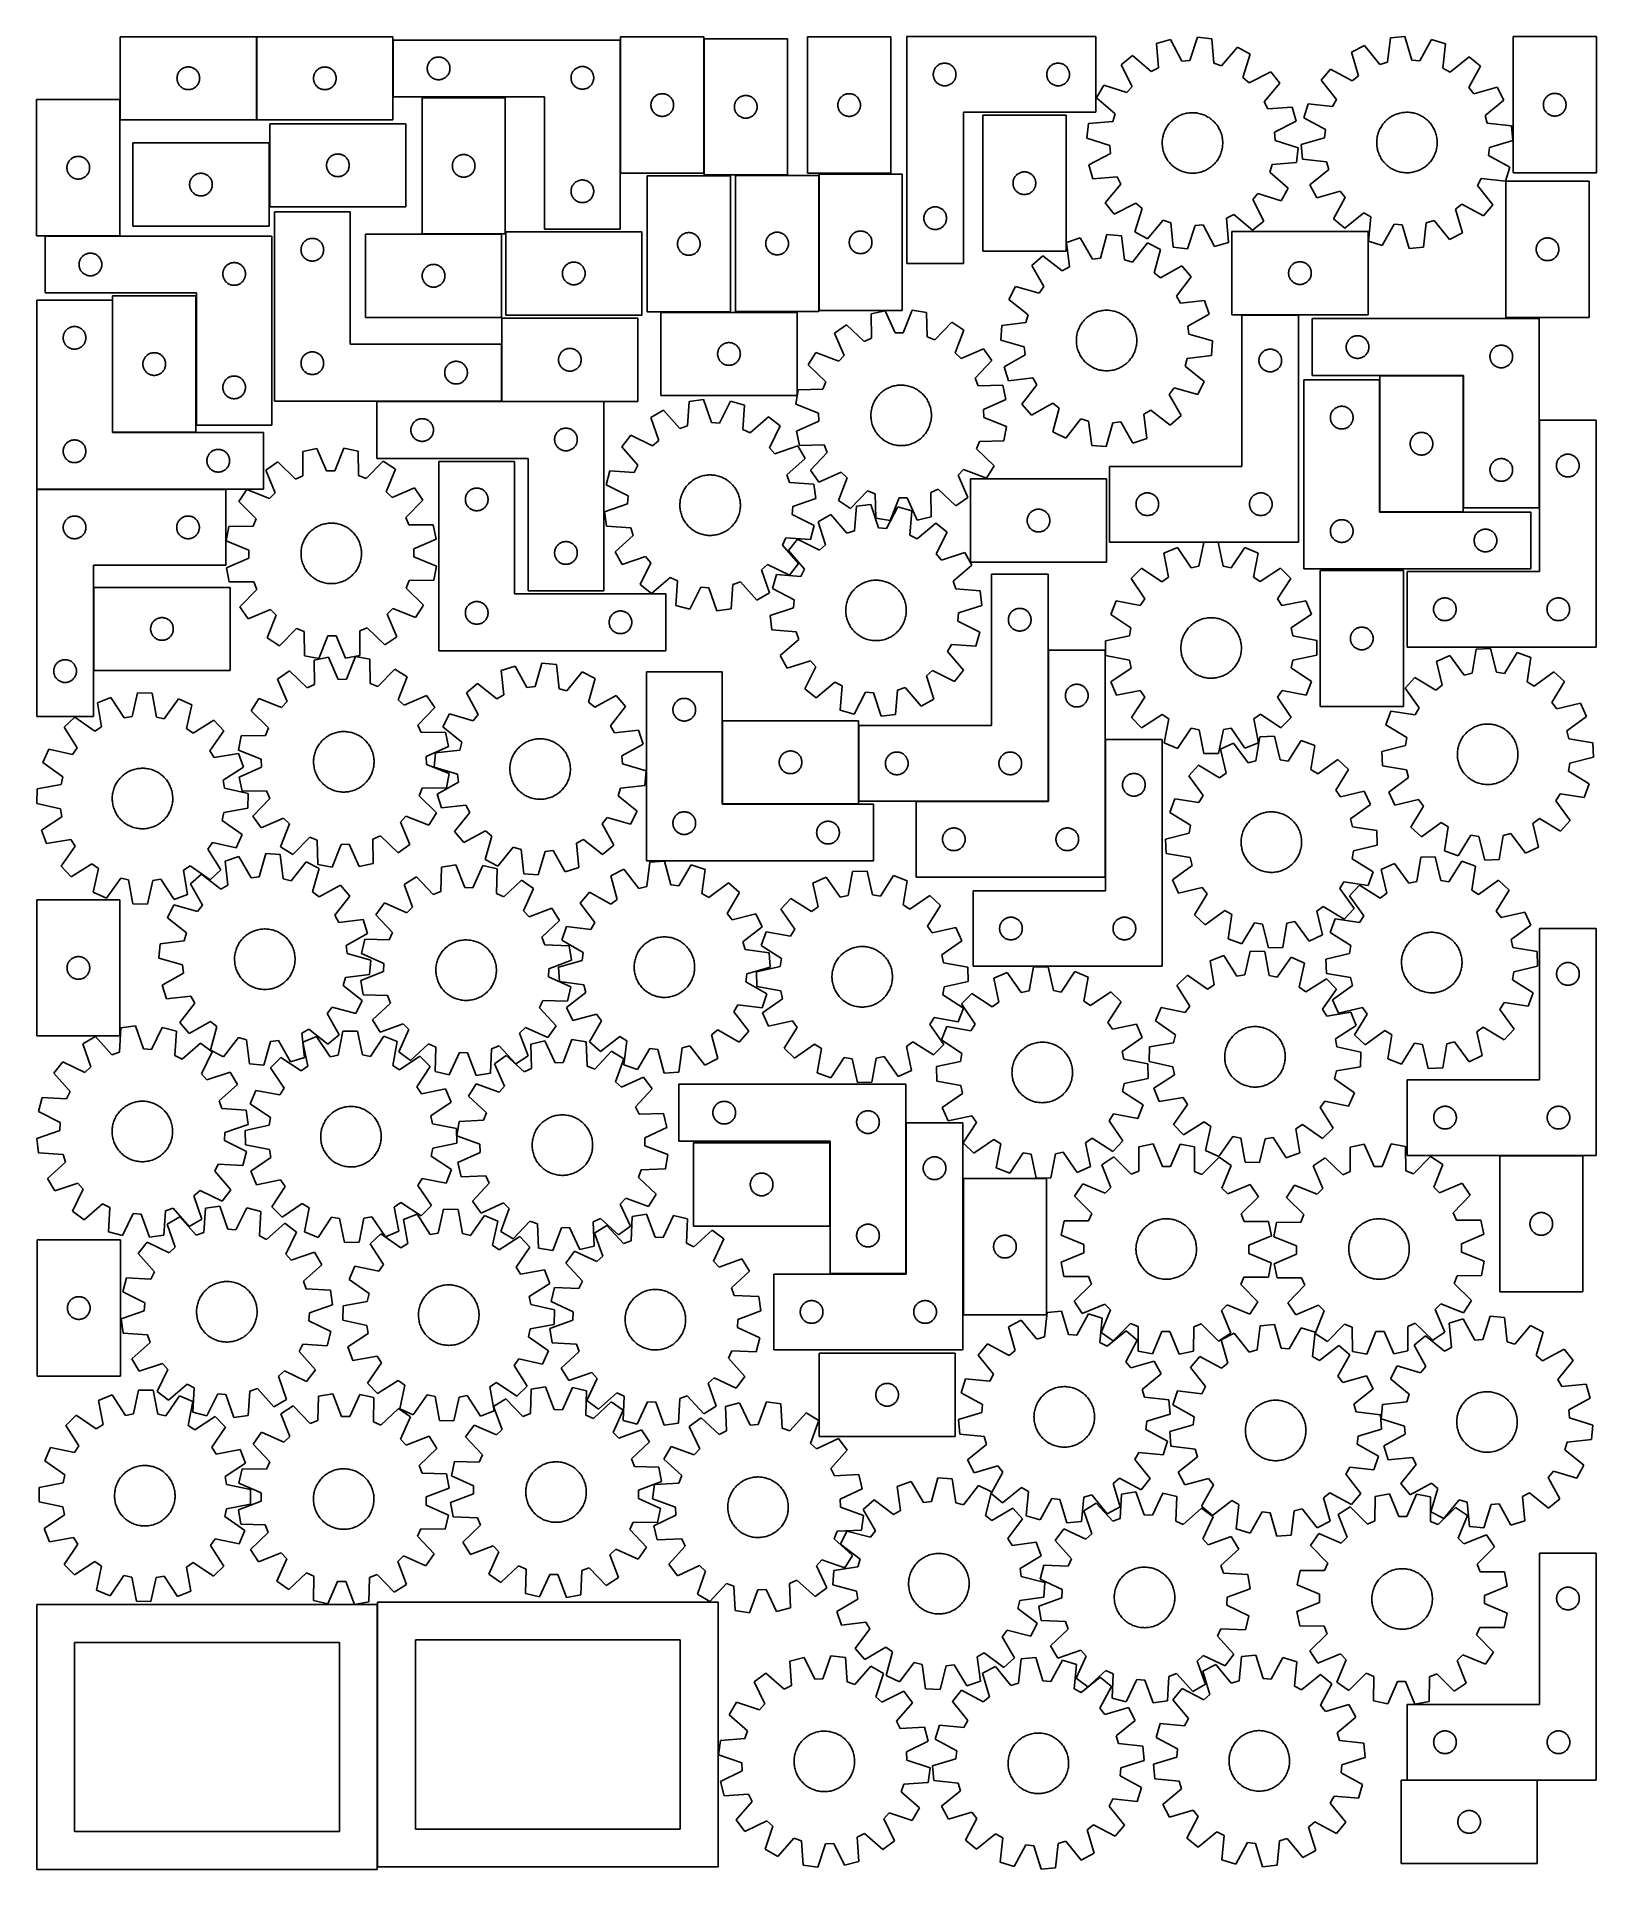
# Model space of a CAD drawing. Header units: millimetres. Extents: x 7 to 1243, y 7 to 1460.
import ezdxf

# ---------------------------------------------------------------- set-up
doc = ezdxf.new("R2010")
doc.units = ezdxf.units.MM
doc.layers.add('CUT', color=7, linetype='CONTINUOUS', true_color=0x000000)

msp = doc.modelspace()

# ---------------------------------------------------------------- linework, layer by layer
at = {"layer": 'CUT'}
for p, q in [((180.796321, 1460.448309), (72.796321, 1460.448309)), ((72.796321, 1460.448309), (72.796321, 1394.448309)), ((180.796321, 1394.448309), (180.796321, 1460.448309)), ((289.065915, 1460.401187), (181.065915, 1460.401187)), ((181.065915, 1460.401187), (181.065915, 1394.401187)), ((289.065915, 1394.401187), (289.065915, 1460.401187)), ((469.297602, 1457.778387), (289.297602, 1457.778387)), ((289.297602, 1457.778387), (289.297602, 1412.778387)), ((469.297602, 1307.778387), (469.297602, 1457.778387)), ((535.664364, 1460.237125), (469.664364, 1460.237125)), ((469.664364, 1460.237125), (469.664364, 1352.237125)), ((535.664364, 1352.237125), (535.664364, 1460.237125)), ((601.896237, 1458.806705), (535.896237, 1458.806705)), ((535.896237, 1458.806705), (535.896237, 1350.806705)), ((601.896237, 1350.806705), (601.896237, 1458.806705)), ((683.889828, 1460.223209), (617.889828, 1460.223209)), ((617.889828, 1460.223209), (617.889828, 1352.223209)), ((683.889828, 1352.223209), (683.889828, 1460.223209)), ((696.629691, 1460.467833), (696.629691, 1280.467833)), ((846.629691, 1460.467833), (696.629691, 1460.467833)), ((846.629691, 1400.467833), (846.629691, 1460.467833)), ((905.798727, 1458.30321), (894.702113, 1455.148748)), ((894.702113, 1455.148748), (896.195866, 1435.830075)), ((914.690654, 1441.087634), (905.798727, 1458.30321)), ((927.112488, 1460.025185), (921.0996, 1441.605424)), ((938.571582, 1458.693038), (927.112488, 1460.025185)), ((940.198537, 1439.385127), (938.571582, 1458.693038)), ((1080.099555, 1459.446654), (1077.952559, 1440.189633)), ((1091.590404, 1460.469325), (1080.099555, 1459.446654)), ((1097.104422, 1441.894126), (1091.590404, 1460.469325)), ((1112.849983, 1458.173255), (1103.497075, 1441.203708)), ((1123.857502, 1454.720723), (1112.849983, 1458.173255)), ((1121.843369, 1435.449354), (1123.857502, 1454.720723)), ((1243.466843, 1460.467594), (1177.466843, 1460.467594)), ((1177.466843, 1460.467594), (1177.466843, 1352.467594)), ((1243.466843, 1352.467594), (1243.466843, 1460.467594)), ((317.225747, 1439.258986), (317.503373, 1439.778387)), ((317.503373, 1439.778387), (317.814375, 1440.278519)), ((317.814375, 1440.278519), (318.157422, 1440.75724)), ((318.157422, 1440.75724), (318.531044, 1441.2125)), ((318.531044, 1441.2125), (318.933641, 1441.642348)), ((318.933641, 1441.642348), (319.363489, 1442.044946)), ((319.363489, 1442.044946), (319.818749, 1442.418567)), ((319.818749, 1442.418567), (320.29747, 1442.761614)), ((320.29747, 1442.761614), (320.797602, 1443.072616)), ((320.797602, 1443.072616), (321.317004, 1443.350242)), ((321.317004, 1443.350242), (321.853451, 1443.593303)), ((321.853451, 1443.593303), (322.404647, 1443.800758)), ((322.404647, 1443.800758), (322.96823, 1443.97172)), ((322.96823, 1443.97172), (323.541789, 1444.105455)), ((323.541789, 1444.105455), (324.122866, 1444.201391)), ((324.122866, 1444.201391), (324.708974, 1444.259118)), ((324.708974, 1444.259118), (325.297602, 1444.278387)), ((325.297602, 1444.278387), (325.88623, 1444.259118)), ((325.88623, 1444.259118), (326.472338, 1444.201391)), ((326.472338, 1444.201391), (327.053415, 1444.105455)), ((327.053415, 1444.105455), (327.626973, 1443.97172)), ((327.626973, 1443.97172), (328.190557, 1443.800758)), ((328.190557, 1443.800758), (328.741753, 1443.593303)), ((328.741753, 1443.593303), (329.2782, 1443.350242)), ((329.2782, 1443.350242), (329.797602, 1443.072616)), ((329.797602, 1443.072616), (330.297734, 1442.761614)), ((330.297734, 1442.761614), (330.776455, 1442.418567)), ((330.776455, 1442.418567), (331.231714, 1442.044946)), ((331.231714, 1442.044946), (331.661563, 1441.642348)), ((331.661563, 1441.642348), (332.06416, 1441.2125)), ((332.06416, 1441.2125), (332.437782, 1440.75724)), ((332.437782, 1440.75724), (332.780828, 1440.278519)), ((332.780828, 1440.278519), (333.09183, 1439.778387)), ((333.09183, 1439.778387), (333.369456, 1439.258986)), ((724.873878, 1439.2949), (725.454955, 1439.390837)), ((725.454955, 1439.390837), (726.041063, 1439.448563)), ((726.041063, 1439.448563), (726.629691, 1439.467833)), ((726.629691, 1439.467833), (727.218319, 1439.448563)), ((727.218319, 1439.448563), (727.804427, 1439.390837)), ((727.804427, 1439.390837), (728.385504, 1439.2949)), ((814.873878, 1439.2949), (815.454955, 1439.390837)), ((815.454955, 1439.390837), (816.041063, 1439.448563)), ((816.041063, 1439.448563), (816.629691, 1439.467833)), ((816.629691, 1439.467833), (817.218319, 1439.448563)), ((817.218319, 1439.448563), (817.804427, 1439.390837)), ((817.804427, 1439.390837), (818.385504, 1439.2949)), ((875.669737, 1445.401427), (866.624963, 1438.240594)), ((890.472922, 1432.899103), (875.669737, 1445.401427)), ((921.0996, 1441.605424), (914.690654, 1441.087634)), ((946.31778, 1437.410905), (940.198537, 1439.385127)), ((958.921901, 1452.127513), (946.31778, 1437.410905)), ((968.998934, 1446.511563), (958.921901, 1452.127513)), ((963.113226, 1428.05077), (968.998934, 1446.511563)), ((1059.579598, 1453.432257), (1049.354798, 1448.090074)), ((1049.354798, 1448.090074), (1054.740574, 1429.477288)), ((1071.782307, 1438.381133), (1059.579598, 1453.432257)), ((1077.952559, 1440.189633), (1071.782307, 1438.381133)), ((1103.497075, 1441.203708), (1097.104422, 1441.894126)), ((1142.620124, 1444.463743), (1127.485199, 1432.365129)), ((1151.468519, 1437.061624), (1142.620124, 1444.463743)), ((117.796321, 1427.448309), (117.815591, 1428.036937)), ((117.815591, 1426.859681), (117.796321, 1427.448309)), ((117.815591, 1428.036937), (117.873317, 1428.623044)), ((117.873317, 1426.273573), (117.815591, 1426.859681)), ((117.873317, 1428.623044), (117.969254, 1429.204122)), ((117.969254, 1425.692496), (117.873317, 1426.273573)), ((117.969254, 1429.204122), (118.102989, 1429.77768)), ((118.102989, 1425.118937), (117.969254, 1425.692496)), ((118.102989, 1429.77768), (118.27395, 1430.341264)), ((118.27395, 1424.555354), (118.102989, 1425.118937)), ((118.27395, 1430.341264), (118.481405, 1430.89246)), ((118.481405, 1430.89246), (118.724466, 1431.428907)), ((118.724466, 1431.428907), (119.002092, 1431.948309)), ((119.002092, 1431.948309), (119.313095, 1432.448441)), ((119.313095, 1432.448441), (119.656141, 1432.927162)), ((119.656141, 1432.927162), (120.029763, 1433.382421)), ((120.029763, 1433.382421), (120.43236, 1433.81227)), ((120.43236, 1433.81227), (120.862209, 1434.214867)), ((120.862209, 1434.214867), (121.317468, 1434.588489)), ((121.317468, 1434.588489), (121.796189, 1434.931535)), ((121.796189, 1434.931535), (122.296321, 1435.242537)), ((122.296321, 1435.242537), (122.815723, 1435.520163)), ((122.815723, 1435.520163), (123.35217, 1435.763225)), ((123.35217, 1435.763225), (123.903366, 1435.97068)), ((123.903366, 1435.97068), (124.46695, 1436.141641)), ((124.46695, 1436.141641), (125.040508, 1436.275376)), ((125.040508, 1436.275376), (125.621585, 1436.371313)), ((125.621585, 1436.371313), (126.207693, 1436.429039)), ((126.207693, 1436.429039), (126.796321, 1436.448309)), ((126.796321, 1436.448309), (127.384949, 1436.429039)), ((127.384949, 1436.429039), (127.971057, 1436.371313)), ((127.971057, 1436.371313), (128.552134, 1436.275376)), ((128.552134, 1436.275376), (129.125692, 1436.141641)), ((129.125692, 1436.141641), (129.689276, 1435.97068)), ((129.689276, 1435.97068), (130.240472, 1435.763225)), ((130.240472, 1435.763225), (130.776919, 1435.520163)), ((130.776919, 1435.520163), (131.296321, 1435.242537)), ((131.296321, 1435.242537), (131.796453, 1434.931535)), ((131.796453, 1434.931535), (132.275174, 1434.588489)), ((132.275174, 1434.588489), (132.730433, 1434.214867)), ((132.730433, 1434.214867), (133.160282, 1433.81227)), ((133.160282, 1433.81227), (133.562879, 1433.382421)), ((133.562879, 1433.382421), (133.936501, 1432.927162)), ((133.936501, 1432.927162), (134.279548, 1432.448441)), ((134.279548, 1432.448441), (134.59055, 1431.948309)), ((134.59055, 1431.948309), (134.868176, 1431.428907)), ((134.868176, 1431.428907), (135.111237, 1430.89246)), ((135.111237, 1430.89246), (135.318692, 1430.341264)), ((135.318692, 1430.341264), (135.489653, 1429.77768)), ((135.489653, 1425.118937), (135.318692, 1424.555354)), ((135.489653, 1429.77768), (135.623389, 1429.204122)), ((135.623389, 1425.692496), (135.489653, 1425.118937)), ((135.623389, 1429.204122), (135.719325, 1428.623044)), ((135.719325, 1426.273573), (135.623389, 1425.692496)), ((135.719325, 1428.623044), (135.777051, 1428.036937)), ((135.777051, 1426.859681), (135.719325, 1426.273573)), ((135.777051, 1428.036937), (135.796321, 1427.448309)), ((135.796321, 1427.448309), (135.777051, 1426.859681)), ((226.065915, 1427.401187), (226.085185, 1427.989815)), ((226.085185, 1426.812558), (226.065915, 1427.401187)), ((226.085185, 1427.989815), (226.142911, 1428.575922)), ((226.142911, 1426.226451), (226.085185, 1426.812558)), ((226.142911, 1428.575922), (226.238848, 1429.157)), ((226.238848, 1425.645374), (226.142911, 1426.226451)), ((226.238848, 1429.157), (226.372583, 1429.730558)), ((226.372583, 1425.071815), (226.238848, 1425.645374)), ((226.372583, 1429.730558), (226.543544, 1430.294142)), ((226.543544, 1424.508231), (226.372583, 1425.071815)), ((226.543544, 1430.294142), (226.750999, 1430.845338)), ((226.750999, 1430.845338), (226.994061, 1431.381785)), ((226.994061, 1431.381785), (227.271687, 1431.901187)), ((227.271687, 1431.901187), (227.582689, 1432.401319)), ((227.582689, 1432.401319), (227.925735, 1432.880039)), ((227.925735, 1432.880039), (228.299357, 1433.335299)), ((228.299357, 1433.335299), (228.701954, 1433.765148)), ((228.701954, 1433.765148), (229.131803, 1434.167745)), ((229.131803, 1434.167745), (229.587062, 1434.541367)), ((229.587062, 1434.541367), (230.065783, 1434.884413)), ((230.065783, 1434.884413), (230.565915, 1435.195415)), ((230.565915, 1435.195415), (231.085317, 1435.473041)), ((231.085317, 1435.473041), (231.621764, 1435.716102)), ((231.621764, 1435.716102), (232.17296, 1435.923558)), ((232.17296, 1435.923558), (232.736544, 1436.094519)), ((232.736544, 1436.094519), (233.310102, 1436.228254)), ((233.310102, 1436.228254), (233.891179, 1436.32419)), ((233.891179, 1436.32419), (234.477287, 1436.381917)), ((234.477287, 1436.381917), (235.065915, 1436.401187)), ((235.065915, 1436.401187), (235.654543, 1436.381917)), ((235.654543, 1436.381917), (236.240651, 1436.32419)), ((236.240651, 1436.32419), (236.821728, 1436.228254)), ((236.821728, 1436.228254), (237.395287, 1436.094519)), ((237.395287, 1436.094519), (237.95887, 1435.923558)), ((237.95887, 1435.923558), (238.510066, 1435.716102)), ((238.510066, 1435.716102), (239.046513, 1435.473041)), ((239.046513, 1435.473041), (239.565915, 1435.195415)), ((239.565915, 1435.195415), (240.066047, 1434.884413)), ((240.066047, 1434.884413), (240.544768, 1434.541367)), ((240.544768, 1434.541367), (241.000028, 1434.167745)), ((241.000028, 1434.167745), (241.429876, 1433.765148)), ((241.429876, 1433.765148), (241.832473, 1433.335299)), ((241.832473, 1433.335299), (242.206095, 1432.880039)), ((242.206095, 1432.880039), (242.549142, 1432.401319)), ((242.549142, 1432.401319), (242.860144, 1431.901187)), ((242.860144, 1431.901187), (243.13777, 1431.381785)), ((243.13777, 1431.381785), (243.380831, 1430.845338)), ((243.380831, 1430.845338), (243.588286, 1430.294142)), ((243.588286, 1430.294142), (243.759248, 1429.730558)), ((243.759248, 1425.071815), (243.588286, 1424.508231)), ((243.759248, 1429.730558), (243.892983, 1429.157)), ((243.892983, 1425.645374), (243.759248, 1425.071815)), ((243.892983, 1429.157), (243.988919, 1428.575922)), ((243.988919, 1426.226451), (243.892983, 1425.645374)), ((243.988919, 1428.575922), (244.046645, 1427.989815)), ((244.046645, 1426.812558), (243.988919, 1426.226451)), ((244.046645, 1427.989815), (244.065915, 1427.401187)), ((244.065915, 1427.401187), (244.046645, 1426.812558)), ((316.297602, 1435.278387), (316.316872, 1435.867015)), ((316.316872, 1434.689759), (316.297602, 1435.278387)), ((316.316872, 1435.867015), (316.374598, 1436.453123)), ((316.374598, 1434.103652), (316.316872, 1434.689759)), ((316.374598, 1436.453123), (316.470534, 1437.0342)), ((316.470534, 1433.522574), (316.374598, 1434.103652)), ((316.470534, 1437.0342), (316.604269, 1437.607759)), ((316.604269, 1432.949016), (316.470534, 1433.522574)), ((316.604269, 1437.607759), (316.775231, 1438.171343)), ((316.775231, 1432.385432), (316.604269, 1432.949016)), ((316.775231, 1438.171343), (316.982686, 1438.722538)), ((316.982686, 1431.834236), (316.775231, 1432.385432)), ((316.982686, 1438.722538), (317.225747, 1439.258986)), ((317.225747, 1431.297789), (316.982686, 1431.834236)), ((317.503373, 1430.778387), (317.225747, 1431.297789)), ((317.814375, 1430.278255), (317.503373, 1430.778387)), ((318.157422, 1429.799534), (317.814375, 1430.278255)), ((318.531044, 1429.344275), (318.157422, 1429.799534)), ((318.933641, 1428.914426), (318.531044, 1429.344275)), ((319.363489, 1428.511829), (318.933641, 1428.914426)), ((319.818749, 1428.138207), (319.363489, 1428.511829)), ((320.29747, 1427.795161), (319.818749, 1428.138207)), ((320.797602, 1427.484159), (320.29747, 1427.795161)), ((321.317004, 1427.206533), (320.797602, 1427.484159)), ((321.853451, 1426.963472), (321.317004, 1427.206533)), ((322.404647, 1426.756016), (321.853451, 1426.963472)), ((322.96823, 1426.585055), (322.404647, 1426.756016)), ((323.541789, 1426.45132), (322.96823, 1426.585055)), ((324.122866, 1426.355384), (323.541789, 1426.45132)), ((324.708974, 1426.297657), (324.122866, 1426.355384)), ((325.297602, 1426.278387), (324.708974, 1426.297657)), ((325.88623, 1426.297657), (325.297602, 1426.278387)), ((326.472338, 1426.355384), (325.88623, 1426.297657)), ((327.053415, 1426.45132), (326.472338, 1426.355384)), ((327.626973, 1426.585055), (327.053415, 1426.45132)), ((328.190557, 1426.756016), (327.626973, 1426.585055)), ((328.741753, 1426.963472), (328.190557, 1426.756016)), ((329.2782, 1427.206533), (328.741753, 1426.963472)), ((329.797602, 1427.484159), (329.2782, 1427.206533)), ((330.297734, 1427.795161), (329.797602, 1427.484159)), ((330.776455, 1428.138207), (330.297734, 1427.795161)), ((331.231714, 1428.511829), (330.776455, 1428.138207)), ((331.661563, 1428.914426), (331.231714, 1428.511829)), ((332.06416, 1429.344275), (331.661563, 1428.914426)), ((332.437782, 1429.799534), (332.06416, 1429.344275)), ((332.780828, 1430.278255), (332.437782, 1429.799534)), ((333.09183, 1430.778387), (332.780828, 1430.278255)), ((333.369456, 1431.297789), (333.09183, 1430.778387)), ((333.369456, 1439.258986), (333.612518, 1438.722538)), ((333.612518, 1431.834236), (333.369456, 1431.297789)), ((333.612518, 1438.722538), (333.819973, 1438.171343)), ((333.819973, 1432.385432), (333.612518, 1431.834236)), ((333.819973, 1438.171343), (333.990934, 1437.607759)), ((333.990934, 1432.949016), (333.819973, 1432.385432)), ((333.990934, 1437.607759), (334.124669, 1437.0342)), ((334.124669, 1433.522574), (333.990934, 1432.949016)), ((334.124669, 1437.0342), (334.220606, 1436.453123)), ((334.220606, 1434.103652), (334.124669, 1433.522574)), ((334.220606, 1436.453123), (334.278332, 1435.867015)), ((334.278332, 1434.689759), (334.220606, 1434.103652)), ((334.278332, 1435.867015), (334.297602, 1435.278387)), ((334.297602, 1435.278387), (334.278332, 1434.689759)), ((430.297602, 1427.778387), (430.316872, 1428.367015)), ((430.316872, 1427.189759), (430.297602, 1427.778387)), ((430.316872, 1428.367015), (430.374598, 1428.953123)), ((430.374598, 1426.603652), (430.316872, 1427.189759)), ((430.374598, 1428.953123), (430.470534, 1429.5342)), ((430.470534, 1426.022574), (430.374598, 1426.603652)), ((430.470534, 1429.5342), (430.604269, 1430.107759)), ((430.604269, 1425.449016), (430.470534, 1426.022574)), ((430.604269, 1430.107759), (430.775231, 1430.671343)), ((430.775231, 1424.885432), (430.604269, 1425.449016)), ((430.775231, 1430.671343), (430.982686, 1431.222538)), ((430.982686, 1424.334236), (430.775231, 1424.885432)), ((430.982686, 1431.222538), (431.225747, 1431.758986)), ((431.225747, 1431.758986), (431.503373, 1432.278387)), ((431.503373, 1432.278387), (431.814375, 1432.778519)), ((431.814375, 1432.778519), (432.157422, 1433.25724)), ((432.157422, 1433.25724), (432.531044, 1433.7125)), ((432.531044, 1433.7125), (432.933641, 1434.142348)), ((432.933641, 1434.142348), (433.363489, 1434.544946)), ((433.363489, 1434.544946), (433.818749, 1434.918567)), ((433.818749, 1434.918567), (434.29747, 1435.261614)), ((434.29747, 1435.261614), (434.797602, 1435.572616)), ((434.797602, 1435.572616), (435.317004, 1435.850242)), ((435.317004, 1435.850242), (435.853451, 1436.093303)), ((435.853451, 1436.093303), (436.404647, 1436.300758)), ((436.404647, 1436.300758), (436.96823, 1436.47172)), ((436.96823, 1436.47172), (437.541789, 1436.605455)), ((437.541789, 1436.605455), (438.122866, 1436.701391)), ((438.122866, 1436.701391), (438.708974, 1436.759118)), ((438.708974, 1436.759118), (439.297602, 1436.778387)), ((439.297602, 1436.778387), (439.88623, 1436.759118)), ((439.88623, 1436.759118), (440.472338, 1436.701391)), ((440.472338, 1436.701391), (441.053415, 1436.605455)), ((441.053415, 1436.605455), (441.626973, 1436.47172)), ((441.626973, 1436.47172), (442.190557, 1436.300758)), ((442.190557, 1436.300758), (442.741753, 1436.093303)), ((442.741753, 1436.093303), (443.2782, 1435.850242)), ((443.2782, 1435.850242), (443.797602, 1435.572616)), ((443.797602, 1435.572616), (444.297734, 1435.261614)), ((444.297734, 1435.261614), (444.776455, 1434.918567)), ((444.776455, 1434.918567), (445.231714, 1434.544946)), ((445.231714, 1434.544946), (445.661563, 1434.142348)), ((445.661563, 1434.142348), (446.06416, 1433.7125)), ((446.06416, 1433.7125), (446.437782, 1433.25724)), ((446.437782, 1433.25724), (446.780828, 1432.778519)), ((446.780828, 1432.778519), (447.09183, 1432.278387)), ((447.09183, 1432.278387), (447.369456, 1431.758986)), ((447.369456, 1431.758986), (447.612518, 1431.222538)), ((447.612518, 1431.222538), (447.819973, 1430.671343)), ((447.819973, 1424.885432), (447.612518, 1424.334236)), ((447.819973, 1430.671343), (447.990934, 1430.107759)), ((447.990934, 1425.449016), (447.819973, 1424.885432)), ((447.990934, 1430.107759), (448.124669, 1429.5342)), ((448.124669, 1426.022574), (447.990934, 1425.449016)), ((448.124669, 1429.5342), (448.220606, 1428.953123)), ((448.220606, 1426.603652), (448.124669, 1426.022574)), ((448.220606, 1428.953123), (448.278332, 1428.367015)), ((448.278332, 1427.189759), (448.220606, 1426.603652)), ((448.278332, 1428.367015), (448.297602, 1427.778387)), ((448.297602, 1427.778387), (448.278332, 1427.189759)), ((717.629691, 1430.467833), (717.648961, 1431.056461)), ((717.648961, 1429.879205), (717.629691, 1430.467833)), ((717.648961, 1431.056461), (717.706687, 1431.642569)), ((717.706687, 1429.293097), (717.648961, 1429.879205)), ((717.706687, 1431.642569), (717.802623, 1432.223646)), ((717.802623, 1428.71202), (717.706687, 1429.293097)), ((717.802623, 1432.223646), (717.936359, 1432.797204)), ((717.936359, 1428.138461), (717.802623, 1428.71202)), ((717.936359, 1432.797204), (718.10732, 1433.360788)), ((718.10732, 1427.574878), (717.936359, 1428.138461)), ((718.10732, 1433.360788), (718.314775, 1433.911984)), ((718.314775, 1427.023682), (718.10732, 1427.574878)), ((718.314775, 1433.911984), (718.557836, 1434.448431)), ((718.557836, 1426.487235), (718.314775, 1427.023682)), ((718.557836, 1434.448431), (718.835462, 1434.967833)), ((718.835462, 1425.967833), (718.557836, 1426.487235)), ((718.835462, 1434.967833), (719.146464, 1435.467965)), ((719.146464, 1425.467701), (718.835462, 1425.967833)), ((719.146464, 1435.467965), (719.489511, 1435.946686)), ((719.489511, 1424.98898), (719.146464, 1425.467701)), ((719.489511, 1435.946686), (719.863133, 1436.401945)), ((719.863133, 1424.53372), (719.489511, 1424.98898)), ((719.863133, 1436.401945), (720.26573, 1436.831794)), ((720.26573, 1436.831794), (720.695579, 1437.234391)), ((720.695579, 1437.234391), (721.150838, 1437.608013)), ((721.150838, 1437.608013), (721.629559, 1437.951059)), ((721.629559, 1437.951059), (722.129691, 1438.262061)), ((722.129691, 1438.262061), (722.649093, 1438.539687)), ((722.649093, 1438.539687), (723.18554, 1438.782749)), ((723.18554, 1438.782749), (723.736736, 1438.990204)), ((723.736736, 1438.990204), (724.30032, 1439.161165)), ((724.30032, 1439.161165), (724.873878, 1439.2949)), ((728.385504, 1439.2949), (728.959062, 1439.161165)), ((728.959062, 1439.161165), (729.522646, 1438.990204)), ((729.522646, 1438.990204), (730.073842, 1438.782749)), ((730.073842, 1438.782749), (730.610289, 1438.539687)), ((730.610289, 1438.539687), (731.129691, 1438.262061)), ((731.129691, 1438.262061), (731.629823, 1437.951059)), ((731.629823, 1437.951059), (732.108544, 1437.608013)), ((732.108544, 1437.608013), (732.563803, 1437.234391)), ((732.563803, 1437.234391), (732.993652, 1436.831794)), ((732.993652, 1436.831794), (733.396249, 1436.401945)), ((733.396249, 1436.401945), (733.769871, 1435.946686)), ((733.769871, 1424.98898), (733.396249, 1424.53372)), ((733.769871, 1435.946686), (734.112917, 1435.467965)), ((734.112917, 1425.467701), (733.769871, 1424.98898)), ((734.112917, 1435.467965), (734.42392, 1434.967833)), ((734.42392, 1425.967833), (734.112917, 1425.467701)), ((734.42392, 1434.967833), (734.701546, 1434.448431)), ((734.701546, 1426.487235), (734.42392, 1425.967833)), ((734.701546, 1434.448431), (734.944607, 1433.911984)), ((734.944607, 1427.023682), (734.701546, 1426.487235)), ((734.944607, 1433.911984), (735.152062, 1433.360788)), ((735.152062, 1427.574878), (734.944607, 1427.023682)), ((735.152062, 1433.360788), (735.323023, 1432.797204)), ((735.323023, 1428.138461), (735.152062, 1427.574878)), ((735.323023, 1432.797204), (735.456758, 1432.223646)), ((735.456758, 1428.71202), (735.323023, 1428.138461)), ((735.456758, 1432.223646), (735.552695, 1431.642569)), ((735.552695, 1429.293097), (735.456758, 1428.71202)), ((735.552695, 1431.642569), (735.610421, 1431.056461)), ((735.610421, 1429.879205), (735.552695, 1429.293097)), ((735.610421, 1431.056461), (735.629691, 1430.467833)), ((735.629691, 1430.467833), (735.610421, 1429.879205)), ((807.629691, 1430.467833), (807.648961, 1431.056461)), ((807.648961, 1429.879205), (807.629691, 1430.467833)), ((807.648961, 1431.056461), (807.706687, 1431.642569)), ((807.706687, 1429.293097), (807.648961, 1429.879205)), ((807.706687, 1431.642569), (807.802623, 1432.223646)), ((807.802623, 1428.71202), (807.706687, 1429.293097)), ((807.802623, 1432.223646), (807.936359, 1432.797204)), ((807.936359, 1428.138461), (807.802623, 1428.71202)), ((807.936359, 1432.797204), (808.10732, 1433.360788)), ((808.10732, 1427.574878), (807.936359, 1428.138461)), ((808.10732, 1433.360788), (808.314775, 1433.911984)), ((808.314775, 1427.023682), (808.10732, 1427.574878)), ((808.314775, 1433.911984), (808.557836, 1434.448431)), ((808.557836, 1426.487235), (808.314775, 1427.023682)), ((808.557836, 1434.448431), (808.835462, 1434.967833)), ((808.835462, 1425.967833), (808.557836, 1426.487235)), ((808.835462, 1434.967833), (809.146464, 1435.467965)), ((809.146464, 1425.467701), (808.835462, 1425.967833)), ((809.146464, 1435.467965), (809.489511, 1435.946686)), ((809.489511, 1424.98898), (809.146464, 1425.467701)), ((809.489511, 1435.946686), (809.863133, 1436.401945)), ((809.863133, 1424.53372), (809.489511, 1424.98898)), ((809.863133, 1436.401945), (810.26573, 1436.831794)), ((810.26573, 1436.831794), (810.695579, 1437.234391)), ((810.695579, 1437.234391), (811.150838, 1437.608013)), ((811.150838, 1437.608013), (811.629559, 1437.951059)), ((811.629559, 1437.951059), (812.129691, 1438.262061)), ((812.129691, 1438.262061), (812.649093, 1438.539687)), ((812.649093, 1438.539687), (813.18554, 1438.782749)), ((813.18554, 1438.782749), (813.736736, 1438.990204)), ((813.736736, 1438.990204), (814.30032, 1439.161165)), ((814.30032, 1439.161165), (814.873878, 1439.2949)), ((818.385504, 1439.2949), (818.959062, 1439.161165)), ((818.959062, 1439.161165), (819.522646, 1438.990204)), ((819.522646, 1438.990204), (820.073842, 1438.782749)), ((820.073842, 1438.782749), (820.610289, 1438.539687)), ((820.610289, 1438.539687), (821.129691, 1438.262061)), ((821.129691, 1438.262061), (821.629823, 1437.951059)), ((821.629823, 1437.951059), (822.108544, 1437.608013)), ((822.108544, 1437.608013), (822.563803, 1437.234391)), ((822.563803, 1437.234391), (822.993652, 1436.831794)), ((822.993652, 1436.831794), (823.396249, 1436.401945)), ((823.396249, 1436.401945), (823.769871, 1435.946686)), ((823.769871, 1424.98898), (823.396249, 1424.53372)), ((823.769871, 1435.946686), (824.112917, 1435.467965)), ((824.112917, 1425.467701), (823.769871, 1424.98898)), ((824.112917, 1435.467965), (824.42392, 1434.967833)), ((824.42392, 1425.967833), (824.112917, 1425.467701)), ((824.42392, 1434.967833), (824.701546, 1434.448431)), ((824.701546, 1426.487235), (824.42392, 1425.967833)), ((824.701546, 1434.448431), (824.944607, 1433.911984)), ((824.944607, 1427.023682), (824.701546, 1426.487235)), ((824.944607, 1433.911984), (825.152062, 1433.360788)), ((825.152062, 1427.574878), (824.944607, 1427.023682)), ((825.152062, 1433.360788), (825.323023, 1432.797204)), ((825.323023, 1428.138461), (825.152062, 1427.574878)), ((825.323023, 1432.797204), (825.456758, 1432.223646)), ((825.456758, 1428.71202), (825.323023, 1428.138461)), ((825.456758, 1432.223646), (825.552695, 1431.642569)), ((825.552695, 1429.293097), (825.456758, 1428.71202)), ((825.552695, 1431.642569), (825.610421, 1431.056461)), ((825.610421, 1429.879205), (825.552695, 1429.293097)), ((825.610421, 1431.056461), (825.629691, 1430.467833)), ((825.629691, 1430.467833), (825.610421, 1429.879205)), ((866.624963, 1438.240594), (875.397947, 1420.964102)), ((896.195866, 1435.830075), (890.472922, 1432.899103)), ((968.011167, 1423.885094), (963.113226, 1428.05077)), ((985.287659, 1432.658079), (968.011167, 1423.885094)), ((992.448492, 1423.613305), (985.287659, 1432.658079)), ((1032.698439, 1434.680848), (1025.29632, 1425.832453)), ((1025.29632, 1425.832453), (1037.394934, 1410.697528)), ((1049.732087, 1425.445198), (1032.698439, 1434.680848)), ((1054.740574, 1429.477288), (1049.732087, 1425.445198)), ((1127.485199, 1432.365129), (1121.843369, 1435.449354)), ((1142.232869, 1420.027975), (1151.468519, 1437.061624)), ((72.516537, 1410.488345), (6.516537, 1410.488345)), ((6.516537, 1410.488345), (6.516537, 1302.488345)), ((72.516537, 1302.488345), (72.516537, 1410.488345)), ((118.481405, 1424.004158), (118.27395, 1424.555354)), ((118.724466, 1423.467711), (118.481405, 1424.004158)), ((119.002092, 1422.948309), (118.724466, 1423.467711)), ((119.313095, 1422.448177), (119.002092, 1422.948309)), ((119.656141, 1421.969456), (119.313095, 1422.448177)), ((120.029763, 1421.514196), (119.656141, 1421.969456)), ((120.43236, 1421.084348), (120.029763, 1421.514196)), ((120.862209, 1420.68175), (120.43236, 1421.084348)), ((121.317468, 1420.308129), (120.862209, 1420.68175)), ((121.796189, 1419.965082), (121.317468, 1420.308129)), ((122.296321, 1419.65408), (121.796189, 1419.965082)), ((122.815723, 1419.376454), (122.296321, 1419.65408)), ((123.35217, 1419.133393), (122.815723, 1419.376454)), ((123.903366, 1418.925938), (123.35217, 1419.133393)), ((124.46695, 1418.754976), (123.903366, 1418.925938)), ((125.040508, 1418.621241), (124.46695, 1418.754976)), ((125.621585, 1418.525305), (125.040508, 1418.621241)), ((126.207693, 1418.467578), (125.621585, 1418.525305)), ((126.796321, 1418.448309), (126.207693, 1418.467578)), ((127.384949, 1418.467578), (126.796321, 1418.448309)), ((127.971057, 1418.525305), (127.384949, 1418.467578)), ((128.552134, 1418.621241), (127.971057, 1418.525305)), ((129.125692, 1418.754976), (128.552134, 1418.621241)), ((129.689276, 1418.925938), (129.125692, 1418.754976)), ((130.240472, 1419.133393), (129.689276, 1418.925938)), ((130.776919, 1419.376454), (130.240472, 1419.133393)), ((131.296321, 1419.65408), (130.776919, 1419.376454)), ((131.796453, 1419.965082), (131.296321, 1419.65408)), ((132.275174, 1420.308129), (131.796453, 1419.965082)), ((132.730433, 1420.68175), (132.275174, 1420.308129)), ((133.160282, 1421.084348), (132.730433, 1420.68175)), ((133.562879, 1421.514196), (133.160282, 1421.084348)), ((133.936501, 1421.969456), (133.562879, 1421.514196)), ((134.279548, 1422.448177), (133.936501, 1421.969456)), ((134.59055, 1422.948309), (134.279548, 1422.448177)), ((134.868176, 1423.467711), (134.59055, 1422.948309)), ((135.111237, 1424.004158), (134.868176, 1423.467711)), ((135.318692, 1424.555354), (135.111237, 1424.004158)), ((226.750999, 1423.957036), (226.543544, 1424.508231)), ((226.994061, 1423.420588), (226.750999, 1423.957036)), ((227.271687, 1422.901187), (226.994061, 1423.420588)), ((227.582689, 1422.401055), (227.271687, 1422.901187)), ((227.925735, 1421.922334), (227.582689, 1422.401055)), ((228.299357, 1421.467074), (227.925735, 1421.922334)), ((228.701954, 1421.037226), (228.299357, 1421.467074)), ((229.131803, 1420.634628), (228.701954, 1421.037226)), ((229.587062, 1420.261007), (229.131803, 1420.634628)), ((230.065783, 1419.91796), (229.587062, 1420.261007)), ((230.565915, 1419.606958), (230.065783, 1419.91796)), ((231.085317, 1419.329332), (230.565915, 1419.606958)), ((231.621764, 1419.086271), (231.085317, 1419.329332)), ((232.17296, 1418.878815), (231.621764, 1419.086271)), ((232.736544, 1418.707854), (232.17296, 1418.878815)), ((233.310102, 1418.574119), (232.736544, 1418.707854)), ((233.891179, 1418.478183), (233.310102, 1418.574119)), ((234.477287, 1418.420456), (233.891179, 1418.478183)), ((235.065915, 1418.401187), (234.477287, 1418.420456)), ((235.654543, 1418.420456), (235.065915, 1418.401187)), ((236.240651, 1418.478183), (235.654543, 1418.420456)), ((236.821728, 1418.574119), (236.240651, 1418.478183)), ((237.395287, 1418.707854), (236.821728, 1418.574119)), ((237.95887, 1418.878815), (237.395287, 1418.707854)), ((238.510066, 1419.086271), (237.95887, 1418.878815)), ((239.046513, 1419.329332), (238.510066, 1419.086271)), ((239.565915, 1419.606958), (239.046513, 1419.329332)), ((240.066047, 1419.91796), (239.565915, 1419.606958)), ((240.544768, 1420.261007), (240.066047, 1419.91796)), ((241.000028, 1420.634628), (240.544768, 1420.261007)), ((241.429876, 1421.037226), (241.000028, 1420.634628)), ((241.832473, 1421.467074), (241.429876, 1421.037226)), ((242.206095, 1421.922334), (241.832473, 1421.467074)), ((242.549142, 1422.401055), (242.206095, 1421.922334)), ((242.860144, 1422.901187), (242.549142, 1422.401055)), ((243.13777, 1423.420588), (242.860144, 1422.901187)), ((243.380831, 1423.957036), (243.13777, 1423.420588)), ((243.588286, 1424.508231), (243.380831, 1423.957036)), ((289.297602, 1412.778387), (409.297602, 1412.778387)), ((378.169003, 1411.991519), (312.169003, 1411.991519)), ((312.169003, 1411.991519), (312.169003, 1303.991519)), ((378.169003, 1303.991519), (378.169003, 1411.991519)), ((409.297602, 1412.778387), (409.297602, 1307.778387)), ((431.225747, 1423.797789), (430.982686, 1424.334236)), ((431.503373, 1423.278387), (431.225747, 1423.797789)), ((431.814375, 1422.778255), (431.503373, 1423.278387)), ((432.157422, 1422.299534), (431.814375, 1422.778255)), ((432.531044, 1421.844275), (432.157422, 1422.299534)), ((432.933641, 1421.414426), (432.531044, 1421.844275)), ((433.363489, 1421.011829), (432.933641, 1421.414426)), ((433.818749, 1420.638207), (433.363489, 1421.011829)), ((434.29747, 1420.295161), (433.818749, 1420.638207)), ((434.797602, 1419.984159), (434.29747, 1420.295161)), ((435.317004, 1419.706533), (434.797602, 1419.984159)), ((435.853451, 1419.463472), (435.317004, 1419.706533)), ((436.404647, 1419.256016), (435.853451, 1419.463472)), ((436.96823, 1419.085055), (436.404647, 1419.256016)), ((437.541789, 1418.95132), (436.96823, 1419.085055)), ((438.122866, 1418.855384), (437.541789, 1418.95132)), ((438.708974, 1418.797657), (438.122866, 1418.855384)), ((439.297602, 1418.778387), (438.708974, 1418.797657)), ((439.88623, 1418.797657), (439.297602, 1418.778387)), ((440.472338, 1418.855384), (439.88623, 1418.797657)), ((441.053415, 1418.95132), (440.472338, 1418.855384)), ((441.626973, 1419.085055), (441.053415, 1418.95132)), ((442.190557, 1419.256016), (441.626973, 1419.085055)), ((442.741753, 1419.463472), (442.190557, 1419.256016)), ((443.2782, 1419.706533), (442.741753, 1419.463472)), ((443.797602, 1419.984159), (443.2782, 1419.706533)), ((444.297734, 1420.295161), (443.797602, 1419.984159)), ((444.776455, 1420.638207), (444.297734, 1420.295161)), ((445.231714, 1421.011829), (444.776455, 1420.638207)), ((445.661563, 1421.414426), (445.231714, 1421.011829)), ((446.06416, 1421.844275), (445.661563, 1421.414426)), ((446.437782, 1422.299534), (446.06416, 1421.844275)), ((446.780828, 1422.778255), (446.437782, 1422.299534)), ((447.09183, 1423.278387), (446.780828, 1422.778255)), ((447.369456, 1423.797789), (447.09183, 1423.278387)), ((447.612518, 1424.334236), (447.369456, 1423.797789)), ((494.59251, 1410.217723), (494.870136, 1410.737125)), ((494.870136, 1410.737125), (495.181138, 1411.237257)), ((495.181138, 1411.237257), (495.524184, 1411.715978)), ((495.524184, 1411.715978), (495.897806, 1412.171237)), ((495.897806, 1412.171237), (496.300403, 1412.601086)), ((496.300403, 1412.601086), (496.730252, 1413.003683)), ((496.730252, 1413.003683), (497.185512, 1413.377305)), ((497.185512, 1413.377305), (497.664232, 1413.720351)), ((497.664232, 1413.720351), (498.164364, 1414.031353)), ((498.164364, 1414.031353), (498.683766, 1414.308979)), ((498.683766, 1414.308979), (499.220214, 1414.552041)), ((499.220214, 1414.552041), (499.771409, 1414.759496)), ((499.771409, 1414.759496), (500.334993, 1414.930457)), ((500.334993, 1414.930457), (500.908552, 1415.064192)), ((500.908552, 1415.064192), (501.489629, 1415.160129)), ((501.489629, 1415.160129), (502.075736, 1415.217855)), ((502.075736, 1415.217855), (502.664364, 1415.237125)), ((502.664364, 1415.237125), (503.252993, 1415.217855)), ((503.252993, 1415.217855), (503.8391, 1415.160129)), ((503.8391, 1415.160129), (504.420177, 1415.064192)), ((504.420177, 1415.064192), (504.993736, 1414.930457)), ((504.993736, 1414.930457), (505.55732, 1414.759496)), ((505.55732, 1414.759496), (506.108515, 1414.552041)), ((506.108515, 1414.552041), (506.644963, 1414.308979)), ((506.644963, 1414.308979), (507.164364, 1414.031353)), ((507.164364, 1414.031353), (507.664497, 1413.720351)), ((507.664497, 1413.720351), (508.143217, 1413.377305)), ((508.143217, 1413.377305), (508.598477, 1413.003683)), ((508.598477, 1413.003683), (509.028326, 1412.601086)), ((509.028326, 1412.601086), (509.430923, 1412.171237)), ((509.430923, 1412.171237), (509.804545, 1411.715978)), ((509.804545, 1411.715978), (510.147591, 1411.237257)), ((510.147591, 1411.237257), (510.458593, 1410.737125)), ((510.458593, 1410.737125), (510.736219, 1410.217723)), ((561.413011, 1409.806837), (561.756057, 1410.285558)), ((561.756057, 1410.285558), (562.129679, 1410.740817)), ((562.129679, 1410.740817), (562.532276, 1411.170666)), ((562.532276, 1411.170666), (562.962125, 1411.573263)), ((562.962125, 1411.573263), (563.417384, 1411.946885)), ((563.417384, 1411.946885), (563.896105, 1412.289931)), ((563.896105, 1412.289931), (564.396237, 1412.600933)), ((564.396237, 1412.600933), (564.915639, 1412.87856)), ((564.915639, 1412.87856), (565.452086, 1413.121621)), ((565.452086, 1413.121621), (566.003282, 1413.329076)), ((566.003282, 1413.329076), (566.566866, 1413.500037)), ((566.566866, 1413.500037), (567.140424, 1413.633772)), ((567.140424, 1413.633772), (567.721501, 1413.729709)), ((567.721501, 1413.729709), (568.307609, 1413.787435)), ((568.307609, 1413.787435), (568.896237, 1413.806705)), ((568.896237, 1413.806705), (569.484865, 1413.787435)), ((569.484865, 1413.787435), (570.070973, 1413.729709)), ((570.070973, 1413.729709), (570.65205, 1413.633772)), ((570.65205, 1413.633772), (571.225608, 1413.500037)), ((571.225608, 1413.500037), (571.789192, 1413.329076)), ((571.789192, 1413.329076), (572.340388, 1413.121621)), ((572.340388, 1413.121621), (572.876835, 1412.87856)), ((572.876835, 1412.87856), (573.396237, 1412.600933)), ((573.396237, 1412.600933), (573.896369, 1412.289931)), ((573.896369, 1412.289931), (574.37509, 1411.946885)), ((574.37509, 1411.946885), (574.830349, 1411.573263)), ((574.830349, 1411.573263), (575.260198, 1411.170666)), ((575.260198, 1411.170666), (575.662795, 1410.740817)), ((575.662795, 1410.740817), (576.036417, 1410.285558)), ((576.036417, 1410.285558), (576.379464, 1409.806837)), ((642.817974, 1410.203807), (643.0956, 1410.723209)), ((643.0956, 1410.723209), (643.406602, 1411.223341)), ((643.406602, 1411.223341), (643.749648, 1411.702062)), ((643.749648, 1411.702062), (644.12327, 1412.157321)), ((644.12327, 1412.157321), (644.525867, 1412.58717)), ((644.525867, 1412.58717), (644.955716, 1412.989767)), ((644.955716, 1412.989767), (645.410976, 1413.363389)), ((645.410976, 1413.363389), (645.889696, 1413.706435)), ((645.889696, 1413.706435), (646.389828, 1414.017437)), ((646.389828, 1414.017437), (646.90923, 1414.295063)), ((646.90923, 1414.295063), (647.445677, 1414.538125)), ((647.445677, 1414.538125), (647.996873, 1414.74558)), ((647.996873, 1414.74558), (648.560457, 1414.916541)), ((648.560457, 1414.916541), (649.134015, 1415.050276)), ((649.134015, 1415.050276), (649.715093, 1415.146212)), ((649.715093, 1415.146212), (650.3012, 1415.203939)), ((650.3012, 1415.203939), (650.889828, 1415.223209)), ((650.889828, 1415.223209), (651.478457, 1415.203939)), ((651.478457, 1415.203939), (652.064564, 1415.146212)), ((652.064564, 1415.146212), (652.645641, 1415.050276)), ((652.645641, 1415.050276), (653.2192, 1414.916541)), ((653.2192, 1414.916541), (653.782784, 1414.74558)), ((653.782784, 1414.74558), (654.333979, 1414.538125)), ((654.333979, 1414.538125), (654.870427, 1414.295063)), ((654.870427, 1414.295063), (655.389828, 1414.017437)), ((655.389828, 1414.017437), (655.88996, 1413.706435)), ((655.88996, 1413.706435), (656.368681, 1413.363389)), ((656.368681, 1413.363389), (656.823941, 1412.989767)), ((656.823941, 1412.989767), (657.253789, 1412.58717)), ((657.253789, 1412.58717), (657.656387, 1412.157321)), ((657.656387, 1412.157321), (658.030008, 1411.702062)), ((658.030008, 1411.702062), (658.373055, 1411.223341)), ((658.373055, 1411.223341), (658.684057, 1410.723209)), ((658.684057, 1410.723209), (658.961683, 1410.203807)), ((720.26573, 1424.103872), (719.863133, 1424.53372)), ((720.695579, 1423.701275), (720.26573, 1424.103872)), ((721.150838, 1423.327653), (720.695579, 1423.701275)), ((721.629559, 1422.984606), (721.150838, 1423.327653)), ((722.129691, 1422.673604), (721.629559, 1422.984606)), ((722.649093, 1422.395978), (722.129691, 1422.673604)), ((723.18554, 1422.152917), (722.649093, 1422.395978)), ((723.736736, 1421.945462), (723.18554, 1422.152917)), ((724.30032, 1421.7745), (723.736736, 1421.945462)), ((724.873878, 1421.640765), (724.30032, 1421.7745)), ((725.454955, 1421.544829), (724.873878, 1421.640765)), ((726.041063, 1421.487103), (725.454955, 1421.544829)), ((726.629691, 1421.467833), (726.041063, 1421.487103)), ((727.218319, 1421.487103), (726.629691, 1421.467833)), ((727.804427, 1421.544829), (727.218319, 1421.487103)), ((728.385504, 1421.640765), (727.804427, 1421.544829)), ((728.959062, 1421.7745), (728.385504, 1421.640765)), ((729.522646, 1421.945462), (728.959062, 1421.7745)), ((730.073842, 1422.152917), (729.522646, 1421.945462)), ((730.610289, 1422.395978), (730.073842, 1422.152917)), ((731.129691, 1422.673604), (730.610289, 1422.395978)), ((731.629823, 1422.984606), (731.129691, 1422.673604)), ((732.108544, 1423.327653), (731.629823, 1422.984606)), ((732.563803, 1423.701275), (732.108544, 1423.327653)), ((732.993652, 1424.103872), (732.563803, 1423.701275)), ((733.396249, 1424.53372), (732.993652, 1424.103872)), ((810.26573, 1424.103872), (809.863133, 1424.53372)), ((810.695579, 1423.701275), (810.26573, 1424.103872)), ((811.150838, 1423.327653), (810.695579, 1423.701275)), ((811.629559, 1422.984606), (811.150838, 1423.327653)), ((812.129691, 1422.673604), (811.629559, 1422.984606)), ((812.649093, 1422.395978), (812.129691, 1422.673604)), ((813.18554, 1422.152917), (812.649093, 1422.395978)), ((813.736736, 1421.945462), (813.18554, 1422.152917)), ((814.30032, 1421.7745), (813.736736, 1421.945462)), ((814.873878, 1421.640765), (814.30032, 1421.7745)), ((815.454955, 1421.544829), (814.873878, 1421.640765)), ((816.041063, 1421.487103), (815.454955, 1421.544829)), ((816.629691, 1421.467833), (816.041063, 1421.487103)), ((817.218319, 1421.487103), (816.629691, 1421.467833)), ((817.804427, 1421.544829), (817.218319, 1421.487103)), ((818.385504, 1421.640765), (817.804427, 1421.544829)), ((818.959062, 1421.7745), (818.385504, 1421.640765)), ((819.522646, 1421.945462), (818.959062, 1421.7745)), ((820.073842, 1422.152917), (819.522646, 1421.945462)), ((820.610289, 1422.395978), (820.073842, 1422.152917)), ((821.129691, 1422.673604), (820.610289, 1422.395978)), ((821.629823, 1422.984606), (821.129691, 1422.673604)), ((822.108544, 1423.327653), (821.629823, 1422.984606)), ((822.563803, 1423.701275), (822.108544, 1423.327653)), ((822.993652, 1424.103872), (822.563803, 1423.701275)), ((823.396249, 1424.53372), (822.993652, 1424.103872)), ((852.771478, 1421.951868), (847.155529, 1411.874836)), ((847.155529, 1411.874836), (861.872137, 1399.270715)), ((871.232271, 1416.066161), (852.771478, 1421.951868)), ((875.397947, 1420.964102), (871.232271, 1416.066161)), ((979.946168, 1408.810119), (992.448492, 1423.613305)), ((1037.394934, 1410.697528), (1034.310709, 1405.055698)), ((1146.264958, 1415.019488), (1142.232869, 1420.027975)), ((1164.877745, 1420.405265), (1146.264958, 1415.019488)), ((1170.219928, 1410.180464), (1164.877745, 1420.405265)), ((1202.151927, 1409.911744), (1202.394989, 1410.448192)), ((1202.394989, 1410.448192), (1202.672615, 1410.967594)), ((1202.672615, 1410.967594), (1202.983617, 1411.467726)), ((1202.983617, 1411.467726), (1203.326663, 1411.946446)), ((1203.326663, 1411.946446), (1203.700285, 1412.401706)), ((1203.700285, 1412.401706), (1204.102882, 1412.831555)), ((1204.102882, 1412.831555), (1204.532731, 1413.234152)), ((1204.532731, 1413.234152), (1204.98799, 1413.607774)), ((1204.98799, 1413.607774), (1205.466711, 1413.95082)), ((1205.466711, 1413.95082), (1205.966843, 1414.261822)), ((1205.966843, 1414.261822), (1206.486245, 1414.539448)), ((1206.486245, 1414.539448), (1207.022692, 1414.782509)), ((1207.022692, 1414.782509), (1207.573888, 1414.989965)), ((1207.573888, 1414.989965), (1208.137472, 1415.160926)), ((1208.137472, 1415.160926), (1208.71103, 1415.294661)), ((1208.71103, 1415.294661), (1209.292108, 1415.390597)), ((1209.292108, 1415.390597), (1209.878215, 1415.448324)), ((1209.878215, 1415.448324), (1210.466843, 1415.467594)), ((1210.466843, 1415.467594), (1211.055471, 1415.448324)), ((1211.055471, 1415.448324), (1211.641579, 1415.390597)), ((1211.641579, 1415.390597), (1212.222656, 1415.294661)), ((1212.222656, 1415.294661), (1212.796215, 1415.160926)), ((1212.796215, 1415.160926), (1213.359798, 1414.989965)), ((1213.359798, 1414.989965), (1213.910994, 1414.782509)), ((1213.910994, 1414.782509), (1214.447441, 1414.539448)), ((1214.447441, 1414.539448), (1214.966843, 1414.261822)), ((1214.966843, 1414.261822), (1215.466975, 1413.95082)), ((1215.466975, 1413.95082), (1215.945696, 1413.607774)), ((1215.945696, 1413.607774), (1216.400956, 1413.234152)), ((1216.400956, 1413.234152), (1216.830804, 1412.831555)), ((1216.830804, 1412.831555), (1217.233402, 1412.401706)), ((1217.233402, 1412.401706), (1217.607023, 1411.946446)), ((1217.607023, 1411.946446), (1217.95007, 1411.467726)), ((1217.95007, 1411.467726), (1218.261072, 1410.967594)), ((1218.261072, 1410.967594), (1218.538698, 1410.448192)), ((1218.538698, 1410.448192), (1218.781759, 1409.911744)), ((493.664364, 1406.237125), (493.683634, 1406.825753)), ((493.683634, 1405.648497), (493.664364, 1406.237125)), ((493.683634, 1406.825753), (493.741361, 1407.41186)), ((493.741361, 1405.062389), (493.683634, 1405.648497)), ((493.741361, 1407.41186), (493.837297, 1407.992938)), ((493.837297, 1404.481312), (493.741361, 1405.062389)), ((493.837297, 1407.992938), (493.971032, 1408.566496)), ((493.971032, 1403.907753), (493.837297, 1404.481312)), ((493.971032, 1408.566496), (494.141993, 1409.13008)), ((494.141993, 1403.34417), (493.971032, 1403.907753)), ((494.141993, 1409.13008), (494.349449, 1409.681276)), ((494.349449, 1402.792974), (494.141993, 1403.34417)), ((494.349449, 1409.681276), (494.59251, 1410.217723)), ((494.59251, 1402.256527), (494.349449, 1402.792974)), ((494.870136, 1401.737125), (494.59251, 1402.256527)), ((495.181138, 1401.236993), (494.870136, 1401.737125)), ((495.524184, 1400.758272), (495.181138, 1401.236993)), ((495.897806, 1400.303012), (495.524184, 1400.758272)), ((496.300403, 1399.873164), (495.897806, 1400.303012)), ((496.730252, 1399.470566), (496.300403, 1399.873164)), ((497.185512, 1399.096945), (496.730252, 1399.470566)), ((497.664232, 1398.753898), (497.185512, 1399.096945)), ((498.164364, 1398.442896), (497.664232, 1398.753898)), ((498.683766, 1398.16527), (498.164364, 1398.442896)), ((499.220214, 1397.922209), (498.683766, 1398.16527)), ((499.771409, 1397.714754), (499.220214, 1397.922209)), ((500.334993, 1397.543792), (499.771409, 1397.714754)), ((500.908552, 1397.410057), (500.334993, 1397.543792)), ((501.489629, 1397.314121), (500.908552, 1397.410057)), ((502.075736, 1397.256394), (501.489629, 1397.314121)), ((502.664364, 1397.237125), (502.075736, 1397.256394)), ((503.252993, 1397.256394), (502.664364, 1397.237125)), ((503.8391, 1397.314121), (503.252993, 1397.256394)), ((504.420177, 1397.410057), (503.8391, 1397.314121)), ((504.993736, 1397.543792), (504.420177, 1397.410057)), ((505.55732, 1397.714754), (504.993736, 1397.543792)), ((506.108515, 1397.922209), (505.55732, 1397.714754)), ((506.644963, 1398.16527), (506.108515, 1397.922209)), ((507.164364, 1398.442896), (506.644963, 1398.16527)), ((507.664497, 1398.753898), (507.164364, 1398.442896)), ((508.143217, 1399.096945), (507.664497, 1398.753898)), ((508.598477, 1399.470566), (508.143217, 1399.096945)), ((509.028326, 1399.873164), (508.598477, 1399.470566)), ((509.430923, 1400.303012), (509.028326, 1399.873164)), ((509.804545, 1400.758272), (509.430923, 1400.303012)), ((510.147591, 1401.236993), (509.804545, 1400.758272)), ((510.458593, 1401.737125), (510.147591, 1401.236993)), ((510.736219, 1402.256527), (510.458593, 1401.737125)), ((510.736219, 1410.217723), (510.97928, 1409.681276)), ((510.97928, 1402.792974), (510.736219, 1402.256527)), ((510.97928, 1409.681276), (511.186736, 1409.13008)), ((511.186736, 1403.34417), (510.97928, 1402.792974)), ((511.186736, 1409.13008), (511.357697, 1408.566496)), ((511.357697, 1403.907753), (511.186736, 1403.34417)), ((511.357697, 1408.566496), (511.491432, 1407.992938)), ((511.491432, 1404.481312), (511.357697, 1403.907753)), ((511.491432, 1407.992938), (511.587368, 1407.41186)), ((511.587368, 1405.062389), (511.491432, 1404.481312)), ((511.587368, 1407.41186), (511.645095, 1406.825753)), ((511.645095, 1405.648497), (511.587368, 1405.062389)), ((511.645095, 1406.825753), (511.664364, 1406.237125)), ((511.664364, 1406.237125), (511.645095, 1405.648497)), ((559.896237, 1404.806705), (559.915507, 1405.395333)), ((559.915507, 1404.218077), (559.896237, 1404.806705)), ((559.915507, 1405.395333), (559.973233, 1405.981441)), ((559.973233, 1403.631969), (559.915507, 1404.218077)), ((559.973233, 1405.981441), (560.06917, 1406.562518)), ((560.06917, 1403.050892), (559.973233, 1403.631969)), ((560.06917, 1406.562518), (560.202905, 1407.136076)), ((560.202905, 1402.477333), (560.06917, 1403.050892)), ((560.202905, 1407.136076), (560.373866, 1407.69966)), ((560.373866, 1401.91375), (560.202905, 1402.477333)), ((560.373866, 1407.69966), (560.581321, 1408.250856)), ((560.581321, 1401.362554), (560.373866, 1401.91375)), ((560.581321, 1408.250856), (560.824382, 1408.787303)), ((560.824382, 1400.826107), (560.581321, 1401.362554)), ((560.824382, 1408.787303), (561.102008, 1409.306705)), ((561.102008, 1400.306705), (560.824382, 1400.826107)), ((561.102008, 1409.306705), (561.413011, 1409.806837)), ((561.413011, 1399.806573), (561.102008, 1400.306705)), ((561.756057, 1399.327852), (561.413011, 1399.806573)), ((562.129679, 1398.872593), (561.756057, 1399.327852)), ((562.532276, 1398.442744), (562.129679, 1398.872593)), ((562.962125, 1398.040147), (562.532276, 1398.442744)), ((563.417384, 1397.666525), (562.962125, 1398.040147)), ((563.896105, 1397.323478), (563.417384, 1397.666525)), ((564.396237, 1397.012476), (563.896105, 1397.323478)), ((564.915639, 1396.73485), (564.396237, 1397.012476)), ((565.452086, 1396.491789), (564.915639, 1396.73485)), ((566.003282, 1396.284334), (565.452086, 1396.491789)), ((566.566866, 1396.113372), (566.003282, 1396.284334)), ((567.140424, 1395.979637), (566.566866, 1396.113372)), ((567.721501, 1395.883701), (567.140424, 1395.979637)), ((568.307609, 1395.825975), (567.721501, 1395.883701)), ((568.896237, 1395.806705), (568.307609, 1395.825975)), ((569.484865, 1395.825975), (568.896237, 1395.806705)), ((570.070973, 1395.883701), (569.484865, 1395.825975)), ((570.65205, 1395.979637), (570.070973, 1395.883701)), ((571.225608, 1396.113372), (570.65205, 1395.979637)), ((571.789192, 1396.284334), (571.225608, 1396.113372)), ((572.340388, 1396.491789), (571.789192, 1396.284334)), ((572.876835, 1396.73485), (572.340388, 1396.491789)), ((573.396237, 1397.012476), (572.876835, 1396.73485)), ((573.896369, 1397.323478), (573.396237, 1397.012476)), ((574.37509, 1397.666525), (573.896369, 1397.323478)), ((574.830349, 1398.040147), (574.37509, 1397.666525)), ((575.260198, 1398.442744), (574.830349, 1398.040147)), ((575.662795, 1398.872593), (575.260198, 1398.442744)), ((576.036417, 1399.327852), (575.662795, 1398.872593)), ((576.379464, 1399.806573), (576.036417, 1399.327852)), ((576.379464, 1409.806837), (576.690466, 1409.306705)), ((576.690466, 1400.306705), (576.379464, 1399.806573)), ((576.690466, 1409.306705), (576.968092, 1408.787303)), ((576.968092, 1400.826107), (576.690466, 1400.306705)), ((576.968092, 1408.787303), (577.211153, 1408.250856)), ((577.211153, 1401.362554), (576.968092, 1400.826107)), ((577.211153, 1408.250856), (577.418608, 1407.69966)), ((577.418608, 1401.91375), (577.211153, 1401.362554)), ((577.418608, 1407.69966), (577.589569, 1407.136076)), ((577.589569, 1402.477333), (577.418608, 1401.91375)), ((577.589569, 1407.136076), (577.723305, 1406.562518)), ((577.723305, 1403.050892), (577.589569, 1402.477333)), ((577.723305, 1406.562518), (577.819241, 1405.981441)), ((577.819241, 1403.631969), (577.723305, 1403.050892)), ((577.819241, 1405.981441), (577.876967, 1405.395333)), ((577.876967, 1404.218077), (577.819241, 1403.631969)), ((577.876967, 1405.395333), (577.896237, 1404.806705)), ((577.896237, 1404.806705), (577.876967, 1404.218077)), ((641.889828, 1406.223209), (641.909098, 1406.811837)), ((641.909098, 1405.634581), (641.889828, 1406.223209)), ((641.909098, 1406.811837), (641.966825, 1407.397944)), ((641.966825, 1405.048473), (641.909098, 1405.634581)), ((641.966825, 1407.397944), (642.062761, 1407.979022)), ((642.062761, 1404.467396), (641.966825, 1405.048473)), ((642.062761, 1407.979022), (642.196496, 1408.55258)), ((642.196496, 1403.893837), (642.062761, 1404.467396)), ((642.196496, 1408.55258), (642.367457, 1409.116164)), ((642.367457, 1403.330254), (642.196496, 1403.893837)), ((642.367457, 1409.116164), (642.574913, 1409.66736)), ((642.574913, 1402.779058), (642.367457, 1403.330254)), ((642.574913, 1409.66736), (642.817974, 1410.203807)), ((642.817974, 1402.242611), (642.574913, 1402.779058)), ((643.0956, 1401.723209), (642.817974, 1402.242611)), ((643.406602, 1401.223077), (643.0956, 1401.723209)), ((643.749648, 1400.744356), (643.406602, 1401.223077)), ((644.12327, 1400.289096), (643.749648, 1400.744356)), ((644.525867, 1399.859248), (644.12327, 1400.289096)), ((644.955716, 1399.45665), (644.525867, 1399.859248)), ((645.410976, 1399.083029), (644.955716, 1399.45665)), ((645.889696, 1398.739982), (645.410976, 1399.083029)), ((646.389828, 1398.42898), (645.889696, 1398.739982)), ((646.90923, 1398.151354), (646.389828, 1398.42898)), ((647.445677, 1397.908293), (646.90923, 1398.151354)), ((647.996873, 1397.700838), (647.445677, 1397.908293)), ((648.560457, 1397.529876), (647.996873, 1397.700838)), ((649.134015, 1397.396141), (648.560457, 1397.529876)), ((649.715093, 1397.300205), (649.134015, 1397.396141)), ((650.3012, 1397.242478), (649.715093, 1397.300205)), ((650.889828, 1397.223209), (650.3012, 1397.242478)), ((651.478457, 1397.242478), (650.889828, 1397.223209)), ((652.064564, 1397.300205), (651.478457, 1397.242478)), ((652.645641, 1397.396141), (652.064564, 1397.300205)), ((653.2192, 1397.529876), (652.645641, 1397.396141)), ((653.782784, 1397.700838), (653.2192, 1397.529876)), ((654.333979, 1397.908293), (653.782784, 1397.700838)), ((654.870427, 1398.151354), (654.333979, 1397.908293)), ((655.389828, 1398.42898), (654.870427, 1398.151354)), ((655.88996, 1398.739982), (655.389828, 1398.42898)), ((656.368681, 1399.083029), (655.88996, 1398.739982)), ((656.823941, 1399.45665), (656.368681, 1399.083029)), ((657.253789, 1399.859248), (656.823941, 1399.45665)), ((657.656387, 1400.289096), (657.253789, 1399.859248)), ((658.030008, 1400.744356), (657.656387, 1400.289096)), ((658.373055, 1401.223077), (658.030008, 1400.744356)), ((658.684057, 1401.723209), (658.373055, 1401.223077)), ((658.961683, 1402.242611), (658.684057, 1401.723209)), ((658.961683, 1410.203807), (659.204744, 1409.66736)), ((659.204744, 1402.779058), (658.961683, 1402.242611)), ((659.204744, 1409.66736), (659.4122, 1409.116164)), ((659.4122, 1403.330254), (659.204744, 1402.779058)), ((659.4122, 1409.116164), (659.583161, 1408.55258)), ((659.583161, 1403.893837), (659.4122, 1403.330254)), ((659.583161, 1408.55258), (659.716896, 1407.979022)), ((659.716896, 1404.467396), (659.583161, 1403.893837)), ((659.716896, 1407.979022), (659.812832, 1407.397944)), ((659.812832, 1405.048473), (659.716896, 1404.467396)), ((659.812832, 1407.397944), (659.870559, 1406.811837)), ((659.870559, 1405.634581), (659.812832, 1405.048473)), ((659.870559, 1406.811837), (659.889828, 1406.223209)), ((659.889828, 1406.223209), (659.870559, 1405.634581)), ((741.629691, 1280.467833), (741.629691, 1400.467833)), ((741.629691, 1400.467833), (846.629691, 1400.467833)), ((756.877708, 1398.224915), (756.877708, 1290.224915)), ((822.877708, 1398.224915), (756.877708, 1398.224915)), ((822.877708, 1290.224915), (822.877708, 1398.224915)), ((861.872137, 1399.270715), (859.897915, 1393.151472)), ((908.740073, 1395.299227), (909.534453, 1395.871639)), ((909.534453, 1395.871639), (910.35152, 1396.411173)), ((910.35152, 1396.411173), (911.189914, 1396.916931)), ((911.189914, 1396.916931), (912.048239, 1397.388071)), ((912.048239, 1397.388071), (912.925067, 1397.823809)), ((912.925067, 1397.823809), (913.818938, 1398.22342)), ((913.818938, 1398.22342), (914.728366, 1398.586239)), ((914.728366, 1398.586239), (915.651835, 1398.911661)), ((915.651835, 1398.911661), (916.587809, 1399.199146)), ((916.587809, 1399.199146), (917.53473, 1399.448214)), ((917.53473, 1399.448214), (918.491023, 1399.658452)), ((918.491023, 1399.658452), (919.455095, 1399.829509)), ((919.455095, 1399.829509), (920.425342, 1399.9611)), ((920.425342, 1399.9611), (921.400149, 1400.053007)), ((921.400149, 1400.053007), (922.377893, 1400.105076)), ((922.377893, 1400.105076), (923.356947, 1400.117221)), ((923.356947, 1400.117221), (924.335682, 1400.089422)), ((924.335682, 1400.089422), (925.312469, 1400.021724)), ((925.312469, 1400.021724), (926.285682, 1399.914241)), ((926.285682, 1399.914241), (927.2537, 1399.767152)), ((927.2537, 1399.767152), (928.214914, 1399.580701)), ((928.214914, 1399.580701), (929.167722, 1399.355199)), ((929.167722, 1399.355199), (930.11054, 1399.09102)), ((930.11054, 1399.09102), (931.041797, 1398.788606)), ((931.041797, 1398.788606), (931.959944, 1398.448458)), ((931.959944, 1398.448458), (932.863454, 1398.071143)), ((932.863454, 1398.071143), (933.750821, 1397.65729)), ((933.750821, 1397.65729), (934.620569, 1397.207586)), ((934.620569, 1397.207586), (935.471251, 1396.722781)), ((935.471251, 1396.722781), (936.30145, 1396.203682)), ((936.30145, 1396.203682), (937.109785, 1395.651151)), ((982.87714, 1403.087175), (979.946168, 1408.810119)), ((1002.195813, 1404.580928), (982.87714, 1403.087175)), ((1005.350275, 1393.484315), (1002.195813, 1404.580928)), ((1015.03934, 1407.069832), (1011.586807, 1396.062312)), ((1011.586807, 1396.062312), (1028.556354, 1386.709404)), ((1034.310709, 1405.055698), (1015.03934, 1407.069832)), ((1078.164161, 1395.132826), (1078.937305, 1395.733611)), ((1078.937305, 1395.733611), (1079.734311, 1396.302362)), ((1079.734311, 1396.302362), (1080.553852, 1396.83813)), ((1080.553852, 1396.83813), (1081.394564, 1397.340025)), ((1081.394564, 1397.340025), (1082.255048, 1397.80721)), ((1082.255048, 1397.80721), (1083.133872, 1398.238909)), ((1083.133872, 1398.238909), (1084.029573, 1398.634402)), ((1084.029573, 1398.634402), (1084.94066, 1398.993032)), ((1084.94066, 1398.993032), (1085.865617, 1399.314202)), ((1085.865617, 1399.314202), (1086.802904, 1399.597376)), ((1086.802904, 1399.597376), (1087.750962, 1399.842084)), ((1087.750962, 1399.842084), (1088.708212, 1400.047919)), ((1088.708212, 1400.047919), (1089.67306, 1400.214538)), ((1089.67306, 1400.214538), (1090.643903, 1400.341663)), ((1090.643903, 1400.341663), (1091.619122, 1400.429083)), ((1091.619122, 1400.429083), (1092.597096, 1400.476652)), ((1092.597096, 1400.476652), (1093.576195, 1400.484292)), ((1093.576195, 1400.484292), (1094.554792, 1400.451989)), ((1094.554792, 1400.451989), (1095.531257, 1400.379797)), ((1095.531257, 1400.379797), (1096.503965, 1400.267837)), ((1096.503965, 1400.267837), (1097.471296, 1400.116295)), ((1097.471296, 1400.116295), (1098.431641, 1399.925423)), ((1098.431641, 1399.925423), (1099.383402, 1399.695538)), ((1099.383402, 1399.695538), (1100.324994, 1399.427024)), ((1100.324994, 1399.427024), (1101.25485, 1399.120327)), ((1101.25485, 1399.120327), (1102.171422, 1398.775958)), ((1102.171422, 1398.775958), (1103.073186, 1398.39449)), ((1103.073186, 1398.39449), (1103.958639, 1397.976558)), ((1103.958639, 1397.976558), (1104.826309, 1397.522857)), ((1104.826309, 1397.522857), (1105.67475, 1397.034142)), ((1105.67475, 1397.034142), (1106.502552, 1396.511228)), ((1106.502552, 1396.511228), (1107.308336, 1395.954983)), ((1107.308336, 1395.954983), (1108.090761, 1395.366335)), ((1155.168804, 1397.977756), (1170.219928, 1410.180464)), ((1156.977304, 1391.807503), (1155.168804, 1397.977756)), ((1201.466843, 1406.467594), (1201.486113, 1407.056222)), ((1201.486113, 1405.878965), (1201.466843, 1406.467594)), ((1201.486113, 1407.056222), (1201.54384, 1407.642329)), ((1201.54384, 1405.292858), (1201.486113, 1405.878965)), ((1201.54384, 1407.642329), (1201.639776, 1408.223406)), ((1201.639776, 1404.711781), (1201.54384, 1405.292858)), ((1201.639776, 1408.223406), (1201.773511, 1408.796965)), ((1201.773511, 1404.138222), (1201.639776, 1404.711781)), ((1201.773511, 1408.796965), (1201.944472, 1409.360549)), ((1201.944472, 1403.574638), (1201.773511, 1404.138222)), ((1201.944472, 1409.360549), (1202.151927, 1409.911744)), ((1202.151927, 1403.023443), (1201.944472, 1403.574638)), ((1202.394989, 1402.486995), (1202.151927, 1403.023443)), ((1202.672615, 1401.967594), (1202.394989, 1402.486995)), ((1202.983617, 1401.467461), (1202.672615, 1401.967594)), ((1203.326663, 1400.988741), (1202.983617, 1401.467461)), ((1203.700285, 1400.533481), (1203.326663, 1400.988741)), ((1204.102882, 1400.103632), (1203.700285, 1400.533481)), ((1204.532731, 1399.701035), (1204.102882, 1400.103632)), ((1204.98799, 1399.327413), (1204.532731, 1399.701035)), ((1205.466711, 1398.984367), (1204.98799, 1399.327413)), ((1205.966843, 1398.673365), (1205.466711, 1398.984367)), ((1206.486245, 1398.395739), (1205.966843, 1398.673365)), ((1207.022692, 1398.152678), (1206.486245, 1398.395739)), ((1207.573888, 1397.945222), (1207.022692, 1398.152678)), ((1208.137472, 1397.774261), (1207.573888, 1397.945222)), ((1208.71103, 1397.640526), (1208.137472, 1397.774261)), ((1209.292108, 1397.54459), (1208.71103, 1397.640526)), ((1209.878215, 1397.486863), (1209.292108, 1397.54459)), ((1210.466843, 1397.467594), (1209.878215, 1397.486863)), ((1211.055471, 1397.486863), (1210.466843, 1397.467594)), ((1211.641579, 1397.54459), (1211.055471, 1397.486863)), ((1212.222656, 1397.640526), (1211.641579, 1397.54459)), ((1212.796215, 1397.774261), (1212.222656, 1397.640526)), ((1213.359798, 1397.945222), (1212.796215, 1397.774261)), ((1213.910994, 1398.152678), (1213.359798, 1397.945222)), ((1214.447441, 1398.395739), (1213.910994, 1398.152678)), ((1214.966843, 1398.673365), (1214.447441, 1398.395739)), ((1215.466975, 1398.984367), (1214.966843, 1398.673365)), ((1215.945696, 1399.327413), (1215.466975, 1398.984367)), ((1216.400956, 1399.701035), (1215.945696, 1399.327413)), ((1216.830804, 1400.103632), (1216.400956, 1399.701035)), ((1217.233402, 1400.533481), (1216.830804, 1400.103632)), ((1217.607023, 1400.988741), (1217.233402, 1400.533481)), ((1217.95007, 1401.467461), (1217.607023, 1400.988741)), ((1218.261072, 1401.967594), (1217.95007, 1401.467461)), ((1218.538698, 1402.486995), (1218.261072, 1401.967594)), ((1218.781759, 1403.023443), (1218.538698, 1402.486995)), ((1218.781759, 1409.911744), (1218.989214, 1409.360549)), ((1218.989214, 1403.574638), (1218.781759, 1403.023443)), ((1218.989214, 1409.360549), (1219.160176, 1408.796965)), ((1219.160176, 1404.138222), (1218.989214, 1403.574638)), ((1219.160176, 1408.796965), (1219.293911, 1408.223406)), ((1219.293911, 1404.711781), (1219.160176, 1404.138222)), ((1219.293911, 1408.223406), (1219.389847, 1407.642329)), ((1219.389847, 1405.292858), (1219.293911, 1404.711781)), ((1219.389847, 1407.642329), (1219.447574, 1407.056222)), ((1219.447574, 1405.878965), (1219.389847, 1405.292858)), ((1219.447574, 1407.056222), (1219.466843, 1406.467594)), ((1219.466843, 1406.467594), (1219.447574, 1405.878965)), ((72.796321, 1394.448309), (180.796321, 1394.448309)), ((181.065915, 1394.401187), (289.065915, 1394.401187)), ((299.3858, 1391.391421), (191.3858, 1391.391421)), ((191.3858, 1391.391421), (191.3858, 1325.391421)), ((299.3858, 1325.391421), (299.3858, 1391.391421)), ((840.590003, 1391.524517), (839.257856, 1380.065422)), ((859.897915, 1393.151472), (840.590003, 1391.524517)), ((899.604212, 1380.688192), (899.810232, 1381.645403)), ((899.810232, 1381.645403), (900.055123, 1382.593413)), ((900.055123, 1382.593413), (900.338479, 1383.530645)), ((900.338479, 1383.530645), (900.659827, 1384.45554)), ((900.659827, 1384.45554), (901.018633, 1385.366558)), ((901.018633, 1385.366558), (901.414299, 1386.262183)), ((901.414299, 1386.262183), (901.846167, 1387.140923)), ((901.846167, 1387.140923), (902.313519, 1388.001317)), ((902.313519, 1388.001317), (902.815576, 1388.841932)), ((902.815576, 1388.841932), (903.351502, 1389.66137)), ((903.351502, 1389.66137), (903.920406, 1390.458266)), ((903.920406, 1390.458266), (904.521341, 1391.231294)), ((904.521341, 1391.231294), (905.153307, 1391.979167)), ((905.153307, 1391.979167), (905.815252, 1392.700641)), ((905.815252, 1392.700641), (906.506073, 1393.394515)), ((906.506073, 1393.394515), (907.224622, 1394.059634)), ((907.224622, 1394.059634), (907.969702, 1394.69489)), ((907.969702, 1394.69489), (908.740073, 1395.299227)), ((937.109785, 1395.651151), (937.89491, 1395.06611)), ((937.89491, 1395.06611), (938.655519, 1394.449531)), ((938.655519, 1394.449531), (939.390345, 1393.802442)), ((939.390345, 1393.802442), (940.098167, 1393.125918)), ((940.098167, 1393.125918), (940.777804, 1392.421086)), ((940.777804, 1392.421086), (941.428127, 1391.689119)), ((941.428127, 1391.689119), (942.048053, 1390.931236)), ((942.048053, 1390.931236), (942.63655, 1390.148698)), ((942.63655, 1390.148698), (943.192639, 1389.342806)), ((943.192639, 1389.342806), (943.715393, 1388.514904)), ((943.715393, 1388.514904), (944.203944, 1387.666368)), ((944.203944, 1387.666368), (944.657478, 1386.798611)), ((944.657478, 1386.798611), (945.075239, 1385.913077)), ((945.075239, 1385.913077), (945.456533, 1385.01124)), ((945.456533, 1385.01124), (945.800725, 1384.094601)), ((945.800725, 1384.094601), (946.107243, 1383.164686)), ((946.107243, 1383.164686), (946.375575, 1382.223042)), ((946.375575, 1382.223042), (946.605276, 1381.271237)), ((946.605276, 1381.271237), (946.795962, 1380.310855)), ((988.1347, 1384.592387), (1005.350275, 1393.484315)), ((988.65249, 1378.183441), (988.1347, 1384.592387)), ((1028.556354, 1386.709404), (1027.865937, 1380.316751)), ((1069.734306, 1381.164772), (1069.944728, 1382.121023)), ((1069.944728, 1382.121023), (1070.193979, 1383.067897)), ((1070.193979, 1383.067897), (1070.481644, 1384.003815)), ((1070.481644, 1384.003815), (1070.807245, 1384.927222)), ((1070.807245, 1384.927222), (1071.170239, 1385.836579)), ((1071.170239, 1385.836579), (1071.570023, 1386.730373)), ((1071.570023, 1386.730373), (1072.00593, 1387.607117)), ((1072.00593, 1387.607117), (1072.477236, 1388.465351)), ((1072.477236, 1388.465351), (1072.983156, 1389.303647)), ((1072.983156, 1389.303647), (1073.522848, 1390.12061)), ((1073.522848, 1390.12061), (1074.095413, 1390.91488)), ((1074.095413, 1390.91488), (1074.699899, 1391.685134)), ((1074.699899, 1391.685134), (1075.335299, 1392.430091)), ((1075.335299, 1392.430091), (1076.000557, 1393.148512)), ((1076.000557, 1393.148512), (1076.694564, 1393.839199)), ((1076.694564, 1393.839199), (1077.416166, 1394.501004)), ((1077.416166, 1394.501004), (1078.164161, 1395.132826)), ((1108.090761, 1395.366335), (1108.848524, 1394.746263)), ((1108.848524, 1394.746263), (1109.580365, 1394.095799)), ((1109.580365, 1394.095799), (1110.285066, 1393.416025)), ((1110.285066, 1393.416025), (1110.961453, 1392.708073)), ((1110.961453, 1392.708073), (1111.608401, 1391.973122)), ((1111.608401, 1391.973122), (1112.224832, 1391.212394)), ((1112.224832, 1391.212394), (1112.809722, 1390.427156)), ((1112.809722, 1390.427156), (1113.362096, 1389.618714)), ((1113.362096, 1389.618714), (1113.881036, 1388.788415)), ((1113.881036, 1388.788415), (1114.365677, 1387.937639)), ((1114.365677, 1387.937639), (1114.815212, 1387.067804)), ((1114.815212, 1387.067804), (1115.228894, 1386.180357)), ((1115.228894, 1386.180357), (1115.606034, 1385.276775)), ((1115.606034, 1385.276775), (1115.946005, 1384.358562)), ((1115.946005, 1384.358562), (1116.24824, 1383.427246)), ((1116.24824, 1383.427246), (1116.512236, 1382.484378)), ((1116.512236, 1382.484378), (1116.737555, 1381.531526)), ((1116.737555, 1381.531526), (1116.92382, 1380.570277)), ((1176.234324, 1389.660507), (1156.977304, 1391.807503)), ((1177.256996, 1378.169658), (1176.234324, 1389.660507)), ((190.809383, 1376.11408), (82.809383, 1376.11408)), ((82.809383, 1376.11408), (82.809383, 1310.11408)), ((190.809383, 1310.11408), (190.809383, 1376.11408)), ((241.405202, 1366.463276), (241.94165, 1366.706337)), ((241.94165, 1366.706337), (242.492845, 1366.913792)), ((242.492845, 1366.913792), (243.056429, 1367.084753)), ((243.056429, 1367.084753), (243.629988, 1367.218489)), ((243.629988, 1367.218489), (244.211065, 1367.314425)), ((244.211065, 1367.314425), (244.797172, 1367.372151)), ((244.797172, 1367.372151), (245.3858, 1367.391421)), ((245.3858, 1367.391421), (245.974429, 1367.372151)), ((245.974429, 1367.372151), (246.560536, 1367.314425)), ((246.560536, 1367.314425), (247.141613, 1367.218489)), ((247.141613, 1367.218489), (247.715172, 1367.084753)), ((247.715172, 1367.084753), (248.278756, 1366.913792)), ((248.278756, 1366.913792), (248.829951, 1366.706337)), ((248.829951, 1366.706337), (249.366399, 1366.463276)), ((342.276048, 1366.51389), (342.839632, 1366.684852)), ((342.839632, 1366.684852), (343.41319, 1366.818587)), ((343.41319, 1366.818587), (343.994267, 1366.914523)), ((343.994267, 1366.914523), (344.580375, 1366.97225)), ((344.580375, 1366.97225), (345.169003, 1366.991519)), ((345.169003, 1366.991519), (345.757631, 1366.97225)), ((345.757631, 1366.97225), (346.343739, 1366.914523)), ((346.343739, 1366.914523), (346.924816, 1366.818587)), ((346.924816, 1366.818587), (347.498375, 1366.684852)), ((347.498375, 1366.684852), (348.061958, 1366.51389)), ((839.257856, 1380.065422), (857.677617, 1374.052535)), ((858.195407, 1367.643589), (840.979831, 1358.751661)), ((857.677617, 1374.052535), (858.195407, 1367.643589)), ((899.1669, 1375.820293), (899.174728, 1376.799391)), ((899.199014, 1374.84169), (899.1669, 1375.820293)), ((899.174728, 1376.799391), (899.222487, 1377.777356)), ((899.271016, 1373.865211), (899.199014, 1374.84169)), ((899.222487, 1377.777356), (899.310095, 1378.752558)), ((899.382789, 1372.892482), (899.271016, 1373.865211)), ((899.310095, 1378.752558), (899.437407, 1379.723376)), ((899.534144, 1371.925121), (899.382789, 1372.892482)), ((899.437407, 1379.723376), (899.604212, 1380.688192)), ((899.724831, 1370.964739), (899.534144, 1371.925121)), ((899.954532, 1370.012934), (899.724831, 1370.964739)), ((900.222864, 1369.07129), (899.954532, 1370.012934)), ((900.529381, 1368.141375), (900.222864, 1369.07129)), ((900.873573, 1367.224736), (900.529381, 1368.141375)), ((901.254868, 1366.322899), (900.873573, 1367.224736)), ((945.311474, 1366.869418), (944.915808, 1365.973793)), ((945.67028, 1367.780436), (945.311474, 1366.869418)), ((945.991628, 1368.705331), (945.67028, 1367.780436)), ((946.274983, 1369.642563), (945.991628, 1368.705331)), ((946.519875, 1370.590573), (946.274983, 1369.642563)), ((946.725894, 1371.547783), (946.519875, 1370.590573)), ((946.892699, 1372.5126), (946.725894, 1371.547783)), ((946.795962, 1380.310855), (946.947318, 1379.343494)), ((947.020012, 1373.483418), (946.892699, 1372.5126)), ((946.947318, 1379.343494), (947.05909, 1378.370765)), ((947.10762, 1374.45862), (947.020012, 1373.483418)), ((947.05909, 1378.370765), (947.131093, 1377.394286)), ((947.155378, 1375.436585), (947.10762, 1374.45862)), ((947.131093, 1377.394286), (947.163207, 1376.415683)), ((947.163207, 1376.415683), (947.155378, 1375.436585)), ((1007.072251, 1372.170554), (988.65249, 1378.183441)), ((1005.740103, 1360.711459), (1007.072251, 1372.170554)), ((1027.865937, 1380.316751), (1009.290738, 1374.802734)), ((1009.290738, 1374.802734), (1010.313409, 1363.311885)), ((1069.274597, 1376.298936), (1069.286931, 1377.277988)), ((1069.302208, 1375.320195), (1069.274597, 1376.298936)), ((1069.286931, 1377.277988), (1069.339189, 1378.255722)), ((1069.369716, 1374.343396), (1069.302208, 1375.320195)), ((1069.339189, 1378.255722), (1069.431284, 1379.230511)), ((1069.477011, 1373.370162), (1069.369716, 1374.343396)), ((1069.431284, 1379.230511), (1069.563063, 1380.200733)), ((1069.623914, 1372.402115), (1069.477011, 1373.370162)), ((1069.563063, 1380.200733), (1069.734306, 1381.164772)), ((1069.810179, 1371.440866), (1069.623914, 1372.402115)), ((1070.035497, 1370.488014), (1069.810179, 1371.440866)), ((1070.299494, 1369.545146), (1070.035497, 1370.488014)), ((1070.601729, 1368.61383), (1070.299494, 1369.545146)), ((1070.941699, 1367.695617), (1070.601729, 1368.61383)), ((1071.318839, 1366.792035), (1070.941699, 1367.695617)), ((1071.732521, 1365.904588), (1071.318839, 1366.792035)), ((1115.377494, 1367.135813), (1114.977711, 1366.242019)), ((1115.740488, 1368.04517), (1115.377494, 1367.135813)), ((1116.066089, 1368.968577), (1115.740488, 1368.04517)), ((1116.353754, 1369.904495), (1116.066089, 1368.968577)), ((1116.603006, 1370.851369), (1116.353754, 1369.904495)), ((1116.813428, 1371.80762), (1116.603006, 1370.851369)), ((1116.984671, 1372.771659), (1116.813428, 1371.80762)), ((1116.92382, 1380.570277), (1117.070722, 1379.60223)), ((1117.116449, 1373.741881), (1116.984671, 1372.771659)), ((1117.070722, 1379.60223), (1117.178017, 1378.628996)), ((1117.208544, 1374.71667), (1117.116449, 1373.741881)), ((1117.178017, 1378.628996), (1117.245526, 1377.652197)), ((1117.260802, 1375.694404), (1117.208544, 1374.71667)), ((1117.245526, 1377.652197), (1117.273136, 1376.673456)), ((1117.273136, 1376.673456), (1117.260802, 1375.694404)), ((1157.991379, 1366.262988), (1158.681796, 1372.655641)), ((1158.681796, 1372.655641), (1177.256996, 1378.169658)), ((30.516537, 1356.488345), (30.535807, 1357.076974)), ((30.535807, 1355.899717), (30.516537, 1356.488345)), ((30.535807, 1357.076974), (30.593534, 1357.663081)), ((30.593534, 1355.31361), (30.535807, 1355.899717)), ((30.593534, 1357.663081), (30.68947, 1358.244158)), ((30.68947, 1354.732533), (30.593534, 1355.31361)), ((30.68947, 1358.244158), (30.823205, 1358.817717)), ((30.823205, 1354.158974), (30.68947, 1354.732533)), ((30.823205, 1358.817717), (30.994166, 1359.381301)), ((30.994166, 1353.59539), (30.823205, 1354.158974)), ((30.994166, 1359.381301), (31.201622, 1359.932496)), ((31.201622, 1353.044195), (30.994166, 1353.59539)), ((31.201622, 1359.932496), (31.444683, 1360.468944)), ((31.444683, 1352.507747), (31.201622, 1353.044195)), ((31.444683, 1360.468944), (31.722309, 1360.988345)), ((31.722309, 1351.988345), (31.444683, 1352.507747)), ((31.722309, 1360.988345), (32.033311, 1361.488478)), ((32.033311, 1361.488478), (32.376357, 1361.967198)), ((32.376357, 1361.967198), (32.749979, 1362.422458)), ((32.749979, 1362.422458), (33.152576, 1362.852306)), ((33.152576, 1362.852306), (33.582425, 1363.254904)), ((33.582425, 1363.254904), (34.037684, 1363.628526)), ((34.037684, 1363.628526), (34.516405, 1363.971572)), ((34.516405, 1363.971572), (35.016537, 1364.282574)), ((35.016537, 1364.282574), (35.535939, 1364.5602)), ((35.535939, 1364.5602), (36.072386, 1364.803261)), ((36.072386, 1364.803261), (36.623582, 1365.010717)), ((36.623582, 1365.010717), (37.187166, 1365.181678)), ((37.187166, 1365.181678), (37.760724, 1365.315413)), ((37.760724, 1365.315413), (38.341802, 1365.411349)), ((38.341802, 1365.411349), (38.927909, 1365.469076)), ((38.927909, 1365.469076), (39.516537, 1365.488345)), ((39.516537, 1365.488345), (40.105166, 1365.469076)), ((40.105166, 1365.469076), (40.691273, 1365.411349)), ((40.691273, 1365.411349), (41.27235, 1365.315413)), ((41.27235, 1365.315413), (41.845909, 1365.181678)), ((41.845909, 1365.181678), (42.409493, 1365.010717)), ((42.409493, 1365.010717), (42.960688, 1364.803261)), ((42.960688, 1364.803261), (43.497136, 1364.5602)), ((43.497136, 1364.5602), (44.016537, 1364.282574)), ((44.016537, 1364.282574), (44.516669, 1363.971572)), ((44.516669, 1363.971572), (44.99539, 1363.628526)), ((44.99539, 1363.628526), (45.45065, 1363.254904)), ((45.45065, 1363.254904), (45.880498, 1362.852306)), ((45.880498, 1362.852306), (46.283096, 1362.422458)), ((46.283096, 1362.422458), (46.656717, 1361.967198)), ((46.656717, 1361.967198), (46.999764, 1361.488478)), ((46.999764, 1361.488478), (47.310766, 1360.988345)), ((47.310766, 1360.988345), (47.588392, 1360.468944)), ((47.588392, 1352.507747), (47.310766, 1351.988345)), ((47.588392, 1360.468944), (47.831453, 1359.932496)), ((47.831453, 1353.044195), (47.588392, 1352.507747)), ((47.831453, 1359.932496), (48.038909, 1359.381301)), ((48.038909, 1353.59539), (47.831453, 1353.044195)), ((48.038909, 1359.381301), (48.20987, 1358.817717)), ((48.20987, 1354.158974), (48.038909, 1353.59539)), ((48.20987, 1358.817717), (48.343605, 1358.244158)), ((48.343605, 1354.732533), (48.20987, 1354.158974)), ((48.343605, 1358.244158), (48.439541, 1357.663081)), ((48.439541, 1355.31361), (48.343605, 1354.732533)), ((48.439541, 1357.663081), (48.497268, 1357.076974)), ((48.497268, 1355.899717), (48.439541, 1355.31361)), ((48.497268, 1357.076974), (48.516537, 1356.488345)), ((48.516537, 1356.488345), (48.497268, 1355.899717)), ((136.220754, 1352.094811), (136.809383, 1352.11408)), ((136.809383, 1352.11408), (137.398011, 1352.094811)), ((236.3858, 1358.391421), (236.40507, 1358.980049)), ((236.40507, 1357.802793), (236.3858, 1358.391421)), ((236.40507, 1358.980049), (236.462797, 1359.566157)), ((236.462797, 1357.216685), (236.40507, 1357.802793)), ((236.462797, 1359.566157), (236.558733, 1360.147234)), ((236.558733, 1356.635608), (236.462797, 1357.216685)), ((236.558733, 1360.147234), (236.692468, 1360.720792)), ((236.692468, 1356.06205), (236.558733, 1356.635608)), ((236.692468, 1360.720792), (236.863429, 1361.284376)), ((236.863429, 1355.498466), (236.692468, 1356.06205)), ((236.863429, 1361.284376), (237.070885, 1361.835572)), ((237.070885, 1354.94727), (236.863429, 1355.498466)), ((237.070885, 1361.835572), (237.313946, 1362.372019)), ((237.313946, 1354.410823), (237.070885, 1354.94727)), ((237.313946, 1362.372019), (237.591572, 1362.891421)), ((237.591572, 1353.891421), (237.313946, 1354.410823)), ((237.591572, 1362.891421), (237.902574, 1363.391553)), ((237.902574, 1353.391289), (237.591572, 1353.891421)), ((237.902574, 1363.391553), (238.24562, 1363.870274)), ((238.24562, 1352.912568), (237.902574, 1353.391289)), ((238.24562, 1363.870274), (238.619242, 1364.325533)), ((238.619242, 1352.457309), (238.24562, 1352.912568)), ((238.619242, 1364.325533), (239.021839, 1364.755382)), ((239.021839, 1352.02746), (238.619242, 1352.457309)), ((239.021839, 1364.755382), (239.451688, 1365.157979)), ((239.451688, 1365.157979), (239.906948, 1365.531601)), ((239.906948, 1365.531601), (240.385668, 1365.874648)), ((240.385668, 1365.874648), (240.8858, 1366.18565)), ((240.8858, 1366.18565), (241.405202, 1366.463276)), ((249.366399, 1366.463276), (249.8858, 1366.18565)), ((249.8858, 1366.18565), (250.385933, 1365.874648)), ((250.385933, 1365.874648), (250.864653, 1365.531601)), ((250.864653, 1365.531601), (251.319913, 1365.157979)), ((251.319913, 1365.157979), (251.749761, 1364.755382)), ((251.749761, 1364.755382), (252.152359, 1364.325533)), ((252.152359, 1352.457309), (251.749761, 1352.02746)), ((252.152359, 1364.325533), (252.52598, 1363.870274)), ((252.52598, 1352.912568), (252.152359, 1352.457309)), ((252.52598, 1363.870274), (252.869027, 1363.391553)), ((252.869027, 1353.391289), (252.52598, 1352.912568)), ((252.869027, 1363.391553), (253.180029, 1362.891421)), ((253.180029, 1353.891421), (252.869027, 1353.391289)), ((253.180029, 1362.891421), (253.457655, 1362.372019)), ((253.457655, 1354.410823), (253.180029, 1353.891421)), ((253.457655, 1362.372019), (253.700716, 1361.835572)), ((253.700716, 1354.94727), (253.457655, 1354.410823)), ((253.700716, 1361.835572), (253.908172, 1361.284376)), ((253.908172, 1355.498466), (253.700716, 1354.94727)), ((253.908172, 1361.284376), (254.079133, 1360.720792)), ((254.079133, 1356.06205), (253.908172, 1355.498466)), ((254.079133, 1360.720792), (254.212868, 1360.147234)), ((254.212868, 1356.635608), (254.079133, 1356.06205)), ((254.212868, 1360.147234), (254.308804, 1359.566157)), ((254.308804, 1357.216685), (254.212868, 1356.635608)), ((254.308804, 1359.566157), (254.366531, 1358.980049)), ((254.366531, 1357.802793), (254.308804, 1357.216685)), ((254.366531, 1358.980049), (254.3858, 1358.391421)), ((254.3858, 1358.391421), (254.366531, 1357.802793)), ((336.169003, 1357.991519), (336.188273, 1358.580147)), ((336.188273, 1357.402891), (336.169003, 1357.991519)), ((336.188273, 1358.580147), (336.245999, 1359.166255)), ((336.245999, 1356.816784), (336.188273, 1357.402891)), ((336.245999, 1359.166255), (336.341936, 1359.747332)), ((336.341936, 1356.235706), (336.245999, 1356.816784)), ((336.341936, 1359.747332), (336.475671, 1360.320891)), ((336.475671, 1355.662148), (336.341936, 1356.235706)), ((336.475671, 1360.320891), (336.646632, 1360.884474)), ((336.646632, 1355.098564), (336.475671, 1355.662148)), ((336.646632, 1360.884474), (336.854087, 1361.43567)), ((336.854087, 1354.547368), (336.646632, 1355.098564)), ((336.854087, 1361.43567), (337.097148, 1361.972118)), ((337.097148, 1354.010921), (336.854087, 1354.547368)), ((337.097148, 1361.972118), (337.374775, 1362.491519)), ((337.374775, 1353.491519), (337.097148, 1354.010921)), ((337.374775, 1362.491519), (337.685777, 1362.991651)), ((337.685777, 1352.991387), (337.374775, 1353.491519)), ((337.685777, 1362.991651), (338.028823, 1363.470372)), ((338.028823, 1352.512666), (337.685777, 1352.991387)), ((338.028823, 1363.470372), (338.402445, 1363.925632)), ((338.402445, 1352.057407), (338.028823, 1352.512666)), ((338.402445, 1363.925632), (338.805042, 1364.35548)), ((338.805042, 1364.35548), (339.234891, 1364.758078)), ((339.234891, 1364.758078), (339.69015, 1365.131699)), ((339.69015, 1365.131699), (340.168871, 1365.474746)), ((340.168871, 1365.474746), (340.669003, 1365.785748)), ((340.669003, 1365.785748), (341.188405, 1366.063374)), ((341.188405, 1366.063374), (341.724852, 1366.306435)), ((341.724852, 1366.306435), (342.276048, 1366.51389)), ((348.061958, 1366.51389), (348.613154, 1366.306435)), ((348.613154, 1366.306435), (349.149601, 1366.063374)), ((349.149601, 1366.063374), (349.669003, 1365.785748)), ((349.669003, 1365.785748), (350.169135, 1365.474746)), ((350.169135, 1365.474746), (350.647856, 1365.131699)), ((350.647856, 1365.131699), (351.103116, 1364.758078)), ((351.103116, 1364.758078), (351.532964, 1364.35548)), ((351.532964, 1364.35548), (351.935561, 1363.925632)), ((351.935561, 1363.925632), (352.309183, 1363.470372)), ((352.309183, 1352.512666), (351.935561, 1352.057407)), ((352.309183, 1363.470372), (352.65223, 1362.991651)), ((352.65223, 1352.991387), (352.309183, 1352.512666)), ((352.65223, 1362.991651), (352.963232, 1362.491519)), ((352.963232, 1353.491519), (352.65223, 1352.991387)), ((352.963232, 1362.491519), (353.240858, 1361.972118)), ((353.240858, 1354.010921), (352.963232, 1353.491519)), ((353.240858, 1361.972118), (353.483919, 1361.43567)), ((353.483919, 1354.547368), (353.240858, 1354.010921)), ((353.483919, 1361.43567), (353.691374, 1360.884474)), ((353.691374, 1355.098564), (353.483919, 1354.547368)), ((353.691374, 1360.884474), (353.862336, 1360.320891)), ((353.862336, 1355.662148), (353.691374, 1355.098564)), ((353.862336, 1360.320891), (353.996071, 1359.747332)), ((353.996071, 1356.235706), (353.862336, 1355.662148)), ((353.996071, 1359.747332), (354.092007, 1359.166255)), ((354.092007, 1356.816784), (353.996071, 1356.235706)), ((354.092007, 1359.166255), (354.149733, 1358.580147)), ((354.149733, 1357.402891), (354.092007, 1356.816784)), ((354.149733, 1358.580147), (354.169003, 1357.991519)), ((354.169003, 1357.991519), (354.149733, 1357.402891)), ((469.664364, 1352.237125), (535.664364, 1352.237125)), ((617.889828, 1352.223209), (683.889828, 1352.223209)), ((785.377708, 1352.019143), (785.89711, 1352.29677)), ((785.89711, 1352.29677), (786.433557, 1352.539831)), ((786.433557, 1352.539831), (786.984753, 1352.747286)), ((786.984753, 1352.747286), (787.548337, 1352.918247)), ((787.548337, 1352.918247), (788.121895, 1353.051982)), ((788.121895, 1353.051982), (788.702972, 1353.147919)), ((788.702972, 1353.147919), (789.28908, 1353.205645)), ((789.28908, 1353.205645), (789.877708, 1353.224915)), ((789.877708, 1353.224915), (790.466336, 1353.205645)), ((790.466336, 1353.205645), (791.052444, 1353.147919)), ((791.052444, 1353.147919), (791.633521, 1353.051982)), ((791.633521, 1353.051982), (792.20708, 1352.918247)), ((792.20708, 1352.918247), (792.770663, 1352.747286)), ((792.770663, 1352.747286), (793.321859, 1352.539831)), ((793.321859, 1352.539831), (793.858306, 1352.29677)), ((793.858306, 1352.29677), (794.377708, 1352.019143)), ((840.979831, 1358.751661), (844.134293, 1347.655047)), ((901.672629, 1365.437365), (901.254868, 1366.322899)), ((902.126163, 1364.569608), (901.672629, 1365.437365)), ((902.614713, 1363.721072), (902.126163, 1364.569608)), ((903.137468, 1362.89317), (902.614713, 1363.721072)), ((903.693557, 1362.087278), (903.137468, 1362.89317)), ((904.282054, 1361.30474), (903.693557, 1362.087278)), ((904.901979, 1360.546857), (904.282054, 1361.30474)), ((905.552302, 1359.81489), (904.901979, 1360.546857)), ((906.23194, 1359.110058), (905.552302, 1359.81489)), ((906.939761, 1358.433534), (906.23194, 1359.110058)), ((907.674588, 1357.786445), (906.939761, 1358.433534)), ((908.435197, 1357.169866), (907.674588, 1357.786445)), ((909.220322, 1356.584825), (908.435197, 1357.169866)), ((910.028657, 1356.032294), (909.220322, 1356.584825)), ((910.858856, 1355.513195), (910.028657, 1356.032294)), ((911.709538, 1355.02839), (910.858856, 1355.513195)), ((912.579286, 1354.578686), (911.709538, 1355.02839)), ((913.466653, 1354.164833), (912.579286, 1354.578686)), ((914.370162, 1353.787518), (913.466653, 1354.164833)), ((915.28831, 1353.44737), (914.370162, 1353.787518)), ((916.219567, 1353.144956), (915.28831, 1353.44737)), ((917.162385, 1352.880777), (916.219567, 1353.144956)), ((918.115193, 1352.655275), (917.162385, 1352.880777)), ((919.076406, 1352.468824), (918.115193, 1352.655275)), ((920.044425, 1352.321735), (919.076406, 1352.468824)), ((921.017637, 1352.214252), (920.044425, 1352.321735)), ((921.994424, 1352.146554), (921.017637, 1352.214252)), ((922.973159, 1352.118755), (921.994424, 1352.146554)), ((923.952214, 1352.1309), (922.973159, 1352.118755)), ((924.929958, 1352.182969), (923.952214, 1352.1309)), ((925.904765, 1352.274876), (924.929958, 1352.182969)), ((926.875012, 1352.406467), (925.904765, 1352.274876)), ((927.839084, 1352.577524), (926.875012, 1352.406467)), ((928.795376, 1352.787762), (927.839084, 1352.577524)), ((929.742298, 1353.03683), (928.795376, 1352.787762)), ((930.678272, 1353.324315), (929.742298, 1353.03683)), ((931.601741, 1353.649737), (930.678272, 1353.324315)), ((932.511168, 1354.012556), (931.601741, 1353.649737)), ((933.40504, 1354.412167), (932.511168, 1354.012556)), ((934.281868, 1354.847905), (933.40504, 1354.412167)), ((935.140193, 1355.319045), (934.281868, 1354.847905)), ((935.978587, 1355.824803), (935.140193, 1355.319045)), ((936.795654, 1356.364337), (935.978587, 1355.824803)), ((937.590034, 1356.936749), (936.795654, 1356.364337)), ((938.360405, 1357.541086), (937.590034, 1356.936749)), ((939.105485, 1358.176342), (938.360405, 1357.541086)), ((939.824033, 1358.841461), (939.105485, 1358.176342)), ((940.514855, 1359.535335), (939.824033, 1358.841461)), ((941.176799, 1360.256809), (940.514855, 1359.535335)), ((941.808765, 1361.004682), (941.176799, 1360.256809)), ((942.4097, 1361.77771), (941.808765, 1361.004682)), ((942.978604, 1362.574606), (942.4097, 1361.77771)), ((943.514531, 1363.394044), (942.978604, 1362.574606)), ((944.016588, 1364.234659), (943.514531, 1363.394044)), ((944.483939, 1365.095053), (944.016588, 1364.234659)), ((944.915808, 1365.973793), (944.483939, 1365.095053)), ((984.45797, 1352.965261), (986.432192, 1359.084504)), ((999.174578, 1340.36114), (984.45797, 1352.965261)), ((986.432192, 1359.084504), (1005.740103, 1360.711459)), ((1010.313409, 1363.311885), (1029.570429, 1361.164889)), ((1031.37893, 1354.994636), (1016.327806, 1342.791928)), ((1029.570429, 1361.164889), (1031.37893, 1354.994636)), ((1072.182057, 1365.034753), (1071.732521, 1365.904588)), ((1072.666698, 1364.183977), (1072.182057, 1365.034753)), ((1073.185637, 1363.353678), (1072.666698, 1364.183977)), ((1073.738011, 1362.545236), (1073.185637, 1363.353678)), ((1074.322901, 1361.759998), (1073.738011, 1362.545236)), ((1074.939333, 1360.99927), (1074.322901, 1361.759998)), ((1075.586281, 1360.264319), (1074.939333, 1360.99927)), ((1076.262668, 1359.556367), (1075.586281, 1360.264319)), ((1076.967368, 1358.876593), (1076.262668, 1359.556367)), ((1077.699209, 1358.226129), (1076.967368, 1358.876593)), ((1078.456973, 1357.606057), (1077.699209, 1358.226129)), ((1079.239398, 1357.017409), (1078.456973, 1357.606057)), ((1080.045182, 1356.461164), (1079.239398, 1357.017409)), ((1080.872983, 1355.93825), (1080.045182, 1356.461164)), ((1081.721425, 1355.449535), (1080.872983, 1355.93825)), ((1082.589094, 1354.995834), (1081.721425, 1355.449535)), ((1083.474548, 1354.577902), (1082.589094, 1354.995834)), ((1084.376311, 1354.196434), (1083.474548, 1354.577902)), ((1085.292884, 1353.852065), (1084.376311, 1354.196434)), ((1086.22274, 1353.545368), (1085.292884, 1353.852065)), ((1087.164331, 1353.276854), (1086.22274, 1353.545368)), ((1088.116092, 1353.046969), (1087.164331, 1353.276854)), ((1089.076437, 1352.856097), (1088.116092, 1353.046969)), ((1090.043769, 1352.704555), (1089.076437, 1352.856097)), ((1091.016476, 1352.592595), (1090.043769, 1352.704555)), ((1091.992941, 1352.520403), (1091.016476, 1352.592595)), ((1092.971538, 1352.4881), (1091.992941, 1352.520403)), ((1093.950638, 1352.49574), (1092.971538, 1352.4881)), ((1094.928612, 1352.543309), (1093.950638, 1352.49574)), ((1095.903831, 1352.630729), (1094.928612, 1352.543309)), ((1096.874673, 1352.757854), (1095.903831, 1352.630729)), ((1097.839522, 1352.924473), (1096.874673, 1352.757854)), ((1098.796772, 1353.130308), (1097.839522, 1352.924473)), ((1099.744829, 1353.375016), (1098.796772, 1353.130308)), ((1100.682117, 1353.65819), (1099.744829, 1353.375016)), ((1101.607073, 1353.97936), (1100.682117, 1353.65819)), ((1102.518161, 1354.33799), (1101.607073, 1353.97936)), ((1103.413861, 1354.733483), (1102.518161, 1354.33799)), ((1104.292685, 1355.165182), (1103.413861, 1354.733483)), ((1105.153169, 1355.632367), (1104.292685, 1355.165182)), ((1105.993882, 1356.134262), (1105.153169, 1355.632367)), ((1106.813423, 1356.67003), (1105.993882, 1356.134262)), ((1107.610428, 1357.238781), (1106.813423, 1356.67003)), ((1108.383572, 1357.839566), (1107.610428, 1357.238781)), ((1109.131568, 1358.471388), (1108.383572, 1357.839566)), ((1109.85317, 1359.133193), (1109.131568, 1358.471388)), ((1110.547177, 1359.82388), (1109.85317, 1359.133193)), ((1111.212434, 1360.542301), (1110.547177, 1359.82388)), ((1111.847835, 1361.287258), (1111.212434, 1360.542301)), ((1112.452321, 1362.057512), (1111.847835, 1361.287258)), ((1113.024886, 1362.851782), (1112.452321, 1362.057512)), ((1113.564577, 1363.668745), (1113.024886, 1362.851782)), ((1114.070497, 1364.507041), (1113.564577, 1363.668745)), ((1114.541803, 1365.365275), (1114.070497, 1364.507041)), ((1114.977711, 1366.242019), (1114.541803, 1365.365275)), ((1174.960926, 1356.91008), (1157.991379, 1366.262988)), ((1171.508394, 1345.90256), (1174.960926, 1356.91008)), ((1177.466843, 1352.467594), (1243.466843, 1352.467594)), ((32.033311, 1351.488213), (31.722309, 1351.988345)), ((32.376357, 1351.009493), (32.033311, 1351.488213)), ((32.749979, 1350.554233), (32.376357, 1351.009493)), ((33.152576, 1350.124384), (32.749979, 1350.554233)), ((33.582425, 1349.721787), (33.152576, 1350.124384)), ((34.037684, 1349.348165), (33.582425, 1349.721787)), ((34.516405, 1349.005119), (34.037684, 1349.348165)), ((35.016537, 1348.694117), (34.516405, 1349.005119)), ((35.535939, 1348.416491), (35.016537, 1348.694117)), ((36.072386, 1348.17343), (35.535939, 1348.416491)), ((36.623582, 1347.965974), (36.072386, 1348.17343)), ((37.187166, 1347.795013), (36.623582, 1347.965974)), ((37.760724, 1347.661278), (37.187166, 1347.795013)), ((38.341802, 1347.565342), (37.760724, 1347.661278)), ((38.927909, 1347.507615), (38.341802, 1347.565342)), ((39.516537, 1347.488345), (38.927909, 1347.507615)), ((40.105166, 1347.507615), (39.516537, 1347.488345)), ((40.691273, 1347.565342), (40.105166, 1347.507615)), ((41.27235, 1347.661278), (40.691273, 1347.565342)), ((41.845909, 1347.795013), (41.27235, 1347.661278)), ((42.409493, 1347.965974), (41.845909, 1347.795013)), ((42.960688, 1348.17343), (42.409493, 1347.965974)), ((43.497136, 1348.416491), (42.960688, 1348.17343)), ((44.016537, 1348.694117), (43.497136, 1348.416491)), ((44.516669, 1349.005119), (44.016537, 1348.694117)), ((44.99539, 1349.348165), (44.516669, 1349.005119)), ((45.45065, 1349.721787), (44.99539, 1349.348165)), ((45.880498, 1350.124384), (45.45065, 1349.721787)), ((46.283096, 1350.554233), (45.880498, 1350.124384)), ((46.656717, 1351.009493), (46.283096, 1350.554233)), ((46.999764, 1351.488213), (46.656717, 1351.009493)), ((47.310766, 1351.988345), (46.999764, 1351.488213)), ((127.809383, 1343.11408), (127.828652, 1343.702708)), ((127.828652, 1342.525452), (127.809383, 1343.11408)), ((127.828652, 1343.702708), (127.886379, 1344.288816)), ((127.886379, 1341.939345), (127.828652, 1342.525452)), ((127.886379, 1344.288816), (127.982315, 1344.869893)), ((127.982315, 1341.358267), (127.886379, 1341.939345)), ((127.982315, 1344.869893), (128.11605, 1345.443452)), ((128.11605, 1340.784709), (127.982315, 1341.358267)), ((128.11605, 1345.443452), (128.287011, 1346.007035)), ((128.287011, 1340.221125), (128.11605, 1340.784709)), ((128.287011, 1346.007035), (128.494467, 1346.558231)), ((128.494467, 1339.669929), (128.287011, 1340.221125)), ((128.494467, 1346.558231), (128.737528, 1347.094678)), ((128.737528, 1339.133482), (128.494467, 1339.669929)), ((128.737528, 1347.094678), (129.015154, 1347.61408)), ((129.015154, 1338.61408), (128.737528, 1339.133482)), ((129.015154, 1347.61408), (129.326156, 1348.114212)), ((129.326156, 1338.113948), (129.015154, 1338.61408)), ((129.326156, 1348.114212), (129.669203, 1348.592933)), ((129.669203, 1337.635227), (129.326156, 1338.113948)), ((129.669203, 1348.592933), (130.042824, 1349.048193)), ((130.042824, 1337.179968), (129.669203, 1337.635227)), ((130.042824, 1349.048193), (130.445422, 1349.478041)), ((130.445422, 1349.478041), (130.87527, 1349.880639)), ((130.87527, 1349.880639), (131.33053, 1350.25426)), ((131.33053, 1350.25426), (131.80925, 1350.597307)), ((131.80925, 1350.597307), (132.309383, 1350.908309)), ((132.309383, 1350.908309), (132.828784, 1351.185935)), ((132.828784, 1351.185935), (133.365232, 1351.428996)), ((133.365232, 1351.428996), (133.916427, 1351.636451)), ((133.916427, 1351.636451), (134.480011, 1351.807413)), ((134.480011, 1351.807413), (135.05357, 1351.941148)), ((135.05357, 1351.941148), (135.634647, 1352.037084)), ((135.634647, 1352.037084), (136.220754, 1352.094811)), ((137.398011, 1352.094811), (137.984118, 1352.037084)), ((137.984118, 1352.037084), (138.565195, 1351.941148)), ((138.565195, 1351.941148), (139.138754, 1351.807413)), ((139.138754, 1351.807413), (139.702338, 1351.636451)), ((139.702338, 1351.636451), (140.253533, 1351.428996)), ((140.253533, 1351.428996), (140.789981, 1351.185935)), ((140.789981, 1351.185935), (141.309383, 1350.908309)), ((141.309383, 1350.908309), (141.809515, 1350.597307)), ((141.809515, 1350.597307), (142.288235, 1350.25426)), ((142.288235, 1350.25426), (142.743495, 1349.880639)), ((142.743495, 1349.880639), (143.173344, 1349.478041)), ((143.173344, 1349.478041), (143.575941, 1349.048193)), ((143.575941, 1349.048193), (143.949563, 1348.592933)), ((143.949563, 1337.635227), (143.575941, 1337.179968)), ((143.949563, 1348.592933), (144.292609, 1348.114212)), ((144.292609, 1338.113948), (143.949563, 1337.635227)), ((144.292609, 1348.114212), (144.603611, 1347.61408)), ((144.603611, 1338.61408), (144.292609, 1338.113948)), ((144.603611, 1347.61408), (144.881237, 1347.094678)), ((144.881237, 1339.133482), (144.603611, 1338.61408)), ((144.881237, 1347.094678), (145.124298, 1346.558231)), ((145.124298, 1339.669929), (144.881237, 1339.133482)), ((145.124298, 1346.558231), (145.331754, 1346.007035)), ((145.331754, 1340.221125), (145.124298, 1339.669929)), ((145.331754, 1346.007035), (145.502715, 1345.443452)), ((145.502715, 1340.784709), (145.331754, 1340.221125)), ((145.502715, 1345.443452), (145.63645, 1344.869893)), ((145.63645, 1341.358267), (145.502715, 1340.784709)), ((145.63645, 1344.869893), (145.732386, 1344.288816)), ((145.732386, 1341.939345), (145.63645, 1341.358267)), ((145.732386, 1344.288816), (145.790113, 1343.702708)), ((145.790113, 1342.525452), (145.732386, 1341.939345)), ((145.790113, 1343.702708), (145.809383, 1343.11408)), ((145.809383, 1343.11408), (145.790113, 1342.525452)), ((239.451688, 1351.624863), (239.021839, 1352.02746)), ((239.906948, 1351.251241), (239.451688, 1351.624863)), ((240.385668, 1350.908194), (239.906948, 1351.251241)), ((240.8858, 1350.597192), (240.385668, 1350.908194)), ((241.405202, 1350.319566), (240.8858, 1350.597192)), ((241.94165, 1350.076505), (241.405202, 1350.319566)), ((242.492845, 1349.86905), (241.94165, 1350.076505)), ((243.056429, 1349.698089), (242.492845, 1349.86905)), ((243.629988, 1349.564353), (243.056429, 1349.698089)), ((244.211065, 1349.468417), (243.629988, 1349.564353)), ((244.797172, 1349.410691), (244.211065, 1349.468417)), ((245.3858, 1349.391421), (244.797172, 1349.410691)), ((245.974429, 1349.410691), (245.3858, 1349.391421)), ((246.560536, 1349.468417), (245.974429, 1349.410691)), ((247.141613, 1349.564353), (246.560536, 1349.468417)), ((247.715172, 1349.698089), (247.141613, 1349.564353)), ((248.278756, 1349.86905), (247.715172, 1349.698089)), ((248.829951, 1350.076505), (248.278756, 1349.86905)), ((249.366399, 1350.319566), (248.829951, 1350.076505)), ((249.8858, 1350.597192), (249.366399, 1350.319566)), ((250.385933, 1350.908194), (249.8858, 1350.597192)), ((250.864653, 1351.251241), (250.385933, 1350.908194)), ((251.319913, 1351.624863), (250.864653, 1351.251241)), ((251.749761, 1352.02746), (251.319913, 1351.624863)), ((338.805042, 1351.627558), (338.402445, 1352.057407)), ((339.234891, 1351.224961), (338.805042, 1351.627558)), ((339.69015, 1350.851339), (339.234891, 1351.224961)), ((340.168871, 1350.508293), (339.69015, 1350.851339)), ((340.669003, 1350.197291), (340.168871, 1350.508293)), ((341.188405, 1349.919665), (340.669003, 1350.197291)), ((341.724852, 1349.676604), (341.188405, 1349.919665)), ((342.276048, 1349.469148), (341.724852, 1349.676604)), ((342.839632, 1349.298187), (342.276048, 1349.469148)), ((343.41319, 1349.164452), (342.839632, 1349.298187)), ((343.994267, 1349.068516), (343.41319, 1349.164452)), ((344.580375, 1349.010789), (343.994267, 1349.068516)), ((345.169003, 1348.991519), (344.580375, 1349.010789)), ((345.757631, 1349.010789), (345.169003, 1348.991519)), ((346.343739, 1349.068516), (345.757631, 1349.010789)), ((346.924816, 1349.164452), (346.343739, 1349.068516)), ((347.498375, 1349.298187), (346.924816, 1349.164452)), ((348.061958, 1349.469148), (347.498375, 1349.298187)), ((348.613154, 1349.676604), (348.061958, 1349.469148)), ((349.149601, 1349.919665), (348.613154, 1349.676604)), ((349.669003, 1350.197291), (349.149601, 1349.919665)), ((350.169135, 1350.508293), (349.669003, 1350.197291)), ((350.647856, 1350.851339), (350.169135, 1350.508293)), ((351.103116, 1351.224961), (350.647856, 1350.851339)), ((351.532964, 1351.627558), (351.103116, 1351.224961)), ((351.935561, 1352.057407), (351.532964, 1351.627558)), ((430.297602, 1337.778387), (430.316872, 1338.367015)), ((430.316872, 1337.189759), (430.297602, 1337.778387)), ((430.316872, 1338.367015), (430.374598, 1338.953123)), ((430.374598, 1338.953123), (430.470534, 1339.5342)), ((430.470534, 1339.5342), (430.604269, 1340.107759)), ((430.604269, 1340.107759), (430.775231, 1340.671343)), ((430.775231, 1340.671343), (430.982686, 1341.222538)), ((430.982686, 1341.222538), (431.225747, 1341.758986)), ((431.225747, 1341.758986), (431.503373, 1342.278387)), ((431.503373, 1342.278387), (431.814375, 1342.778519)), ((431.814375, 1342.778519), (432.157422, 1343.25724)), ((432.157422, 1343.25724), (432.531044, 1343.7125)), ((432.531044, 1343.7125), (432.933641, 1344.142348)), ((432.933641, 1344.142348), (433.363489, 1344.544946)), ((433.363489, 1344.544946), (433.818749, 1344.918567)), ((433.818749, 1344.918567), (434.29747, 1345.261614)), ((434.29747, 1345.261614), (434.797602, 1345.572616)), ((434.797602, 1345.572616), (435.317004, 1345.850242)), ((435.317004, 1345.850242), (435.853451, 1346.093303)), ((435.853451, 1346.093303), (436.404647, 1346.300758)), ((436.404647, 1346.300758), (436.96823, 1346.47172)), ((436.96823, 1346.47172), (437.541789, 1346.605455)), ((437.541789, 1346.605455), (438.122866, 1346.701391)), ((438.122866, 1346.701391), (438.708974, 1346.759118)), ((438.708974, 1346.759118), (439.297602, 1346.778387)), ((439.297602, 1346.778387), (439.88623, 1346.759118)), ((439.88623, 1346.759118), (440.472338, 1346.701391)), ((440.472338, 1346.701391), (441.053415, 1346.605455)), ((441.053415, 1346.605455), (441.626973, 1346.47172)), ((441.626973, 1346.47172), (442.190557, 1346.300758)), ((442.190557, 1346.300758), (442.741753, 1346.093303)), ((442.741753, 1346.093303), (443.2782, 1345.850242)), ((443.2782, 1345.850242), (443.797602, 1345.572616)), ((443.797602, 1345.572616), (444.297734, 1345.261614)), ((444.297734, 1345.261614), (444.776455, 1344.918567)), ((444.776455, 1344.918567), (445.231714, 1344.544946)), ((445.231714, 1344.544946), (445.661563, 1344.142348)), ((445.661563, 1344.142348), (446.06416, 1343.7125)), ((446.06416, 1343.7125), (446.437782, 1343.25724)), ((446.437782, 1343.25724), (446.780828, 1342.778519)), ((446.780828, 1342.778519), (447.09183, 1342.278387)), ((447.09183, 1342.278387), (447.369456, 1341.758986)), ((447.369456, 1341.758986), (447.612518, 1341.222538)), ((447.612518, 1341.222538), (447.819973, 1340.671343)), ((447.819973, 1340.671343), (447.990934, 1340.107759)), ((447.990934, 1340.107759), (448.124669, 1339.5342)), ((448.124669, 1339.5342), (448.220606, 1338.953123)), ((448.220606, 1338.953123), (448.278332, 1338.367015)), ((448.278332, 1338.367015), (448.297602, 1337.778387)), ((448.297602, 1337.778387), (448.278332, 1337.189759)), ((490.743217, 1350.044251), (490.743217, 1242.044251)), ((556.743217, 1350.044251), (490.743217, 1350.044251)), ((535.896237, 1350.806705), (601.896237, 1350.806705)), ((556.743217, 1242.044251), (556.743217, 1350.044251)), ((560.764091, 1350.360901), (560.764091, 1242.360901)), ((626.764091, 1350.360901), (560.764091, 1350.360901)), ((626.764091, 1242.360901), (626.764091, 1350.360901)), ((626.975578, 1351.30597), (626.975578, 1243.30597)), ((692.975578, 1351.30597), (626.975578, 1351.30597)), ((692.975578, 1243.30597), (692.975578, 1351.30597)), ((780.877708, 1344.224915), (780.896978, 1344.813543)), ((780.896978, 1343.636287), (780.877708, 1344.224915)), ((780.896978, 1344.813543), (780.954704, 1345.399651)), ((780.954704, 1343.050179), (780.896978, 1343.636287)), ((780.954704, 1345.399651), (781.050641, 1345.980728)), ((781.050641, 1342.469102), (780.954704, 1343.050179)), ((781.050641, 1345.980728), (781.184376, 1346.554286)), ((781.184376, 1341.895543), (781.050641, 1342.469102)), ((781.184376, 1346.554286), (781.355337, 1347.11787)), ((781.355337, 1341.33196), (781.184376, 1341.895543)), ((781.355337, 1347.11787), (781.562792, 1347.669066)), ((781.562792, 1340.780764), (781.355337, 1341.33196)), ((781.562792, 1347.669066), (781.805853, 1348.205513)), ((781.805853, 1340.244317), (781.562792, 1340.780764)), ((781.805853, 1348.205513), (782.08348, 1348.724915)), ((782.08348, 1339.724915), (781.805853, 1340.244317)), ((782.08348, 1348.724915), (782.394482, 1349.225047)), ((782.394482, 1339.224783), (782.08348, 1339.724915)), ((782.394482, 1349.225047), (782.737528, 1349.703768)), ((782.737528, 1338.746062), (782.394482, 1339.224783)), ((782.737528, 1349.703768), (783.11115, 1350.159027)), ((783.11115, 1338.290803), (782.737528, 1338.746062)), ((783.11115, 1350.159027), (783.513747, 1350.588876)), ((783.513747, 1337.860954), (783.11115, 1338.290803)), ((783.513747, 1350.588876), (783.943596, 1350.991473)), ((783.943596, 1337.458357), (783.513747, 1337.860954)), ((783.943596, 1350.991473), (784.398855, 1351.365095)), ((784.398855, 1351.365095), (784.877576, 1351.708141)), ((784.877576, 1351.708141), (785.377708, 1352.019143)), ((794.377708, 1352.019143), (794.87784, 1351.708141)), ((794.87784, 1351.708141), (795.356561, 1351.365095)), ((795.356561, 1351.365095), (795.81182, 1350.991473)), ((795.81182, 1350.991473), (796.241669, 1350.588876)), ((796.241669, 1337.860954), (795.81182, 1337.458357)), ((796.241669, 1350.588876), (796.644266, 1350.159027)), ((796.644266, 1338.290803), (796.241669, 1337.860954)), ((796.644266, 1350.159027), (797.017888, 1349.703768)), ((797.017888, 1338.746062), (796.644266, 1338.290803)), ((797.017888, 1349.703768), (797.360935, 1349.225047)), ((797.360935, 1339.224783), (797.017888, 1338.746062)), ((797.360935, 1349.225047), (797.671937, 1348.724915)), ((797.671937, 1339.724915), (797.360935, 1339.224783)), ((797.671937, 1348.724915), (797.949563, 1348.205513)), ((797.949563, 1340.244317), (797.671937, 1339.724915)), ((797.949563, 1348.205513), (798.192624, 1347.669066)), ((798.192624, 1340.780764), (797.949563, 1340.244317)), ((798.192624, 1347.669066), (798.400079, 1347.11787)), ((798.400079, 1341.33196), (798.192624, 1340.780764)), ((798.400079, 1347.11787), (798.571041, 1346.554286)), ((798.571041, 1341.895543), (798.400079, 1341.33196)), ((798.571041, 1346.554286), (798.704776, 1345.980728)), ((798.704776, 1342.469102), (798.571041, 1341.895543)), ((798.704776, 1345.980728), (798.800712, 1345.399651)), ((798.800712, 1343.050179), (798.704776, 1342.469102)), ((798.800712, 1345.399651), (798.858438, 1344.813543)), ((798.858438, 1343.636287), (798.800712, 1343.050179)), ((798.858438, 1344.813543), (798.877708, 1344.224915)), ((798.877708, 1344.224915), (798.858438, 1343.636287)), ((844.134293, 1347.655047), (863.452966, 1349.148801)), ((866.383939, 1343.425857), (853.881614, 1328.622671)), ((863.452966, 1349.148801), (866.383939, 1343.425857)), ((993.558628, 1330.284108), (999.174578, 1340.36114)), ((1016.327806, 1342.791928), (1021.669989, 1332.567127)), ((1021.669989, 1332.567127), (1040.282775, 1337.952904)), ((1040.282775, 1337.952904), (1044.314865, 1332.944417)), ((1149.1528, 1342.274864), (1152.237024, 1347.916694)), ((1161.251414, 1327.139939), (1149.1528, 1342.274864)), ((1152.237024, 1347.916694), (1171.508394, 1345.90256)), ((1237.741913, 1345.785465), (1171.741913, 1345.785465)), ((1171.741913, 1345.785465), (1171.741913, 1237.785465)), ((1237.741913, 1237.785465), (1237.741913, 1345.785465)), ((130.445422, 1336.750119), (130.042824, 1337.179968)), ((130.87527, 1336.347522), (130.445422, 1336.750119)), ((131.33053, 1335.9739), (130.87527, 1336.347522)), ((131.80925, 1335.630854), (131.33053, 1335.9739)), ((132.309383, 1335.319852), (131.80925, 1335.630854)), ((132.828784, 1335.042226), (132.309383, 1335.319852)), ((133.365232, 1334.799164), (132.828784, 1335.042226)), ((133.916427, 1334.591709), (133.365232, 1334.799164)), ((134.480011, 1334.420748), (133.916427, 1334.591709)), ((135.05357, 1334.287013), (134.480011, 1334.420748)), ((135.634647, 1334.191076), (135.05357, 1334.287013)), ((136.220754, 1334.13335), (135.634647, 1334.191076)), ((136.809383, 1334.11408), (136.220754, 1334.13335)), ((137.398011, 1334.13335), (136.809383, 1334.11408)), ((137.984118, 1334.191076), (137.398011, 1334.13335)), ((138.565195, 1334.287013), (137.984118, 1334.191076)), ((139.138754, 1334.420748), (138.565195, 1334.287013)), ((139.702338, 1334.591709), (139.138754, 1334.420748)), ((140.253533, 1334.799164), (139.702338, 1334.591709)), ((140.789981, 1335.042226), (140.253533, 1334.799164)), ((141.309383, 1335.319852), (140.789981, 1335.042226)), ((141.809515, 1335.630854), (141.309383, 1335.319852)), ((142.288235, 1335.9739), (141.809515, 1335.630854)), ((142.743495, 1336.347522), (142.288235, 1335.9739)), ((143.173344, 1336.750119), (142.743495, 1336.347522)), ((143.575941, 1337.179968), (143.173344, 1336.750119)), ((191.3858, 1325.391421), (299.3858, 1325.391421)), ((430.374598, 1336.603652), (430.316872, 1337.189759)), ((430.470534, 1336.022574), (430.374598, 1336.603652)), ((430.604269, 1335.449016), (430.470534, 1336.022574)), ((430.775231, 1334.885432), (430.604269, 1335.449016)), ((430.982686, 1334.334236), (430.775231, 1334.885432)), ((431.225747, 1333.797789), (430.982686, 1334.334236)), ((431.503373, 1333.278387), (431.225747, 1333.797789)), ((431.814375, 1332.778255), (431.503373, 1333.278387)), ((432.157422, 1332.299534), (431.814375, 1332.778255)), ((432.531044, 1331.844275), (432.157422, 1332.299534)), ((432.933641, 1331.414426), (432.531044, 1331.844275)), ((433.363489, 1331.011829), (432.933641, 1331.414426)), ((433.818749, 1330.638207), (433.363489, 1331.011829)), ((434.29747, 1330.295161), (433.818749, 1330.638207)), ((434.797602, 1329.984159), (434.29747, 1330.295161)), ((435.317004, 1329.706533), (434.797602, 1329.984159)), ((435.853451, 1329.463472), (435.317004, 1329.706533)), ((436.404647, 1329.256016), (435.853451, 1329.463472)), ((436.96823, 1329.085055), (436.404647, 1329.256016)), ((437.541789, 1328.95132), (436.96823, 1329.085055)), ((438.122866, 1328.855384), (437.541789, 1328.95132)), ((438.708974, 1328.797657), (438.122866, 1328.855384)), ((439.297602, 1328.778387), (438.708974, 1328.797657)), ((439.88623, 1328.797657), (439.297602, 1328.778387)), ((440.472338, 1328.855384), (439.88623, 1328.797657)), ((441.053415, 1328.95132), (440.472338, 1328.855384)), ((441.626973, 1329.085055), (441.053415, 1328.95132)), ((442.190557, 1329.256016), (441.626973, 1329.085055)), ((442.741753, 1329.463472), (442.190557, 1329.256016)), ((443.2782, 1329.706533), (442.741753, 1329.463472)), ((443.797602, 1329.984159), (443.2782, 1329.706533)), ((444.297734, 1330.295161), (443.797602, 1329.984159)), ((444.776455, 1330.638207), (444.297734, 1330.295161)), ((445.231714, 1331.011829), (444.776455, 1330.638207)), ((445.661563, 1331.414426), (445.231714, 1331.011829)), ((446.06416, 1331.844275), (445.661563, 1331.414426)), ((446.437782, 1332.299534), (446.06416, 1331.844275)), ((446.780828, 1332.778255), (446.437782, 1332.299534)), ((447.09183, 1333.278387), (446.780828, 1332.778255)), ((447.369456, 1333.797789), (447.09183, 1333.278387)), ((447.612518, 1334.334236), (447.369456, 1333.797789)), ((447.819973, 1334.885432), (447.612518, 1334.334236)), ((447.990934, 1335.449016), (447.819973, 1334.885432)), ((448.124669, 1336.022574), (447.990934, 1335.449016)), ((448.220606, 1336.603652), (448.124669, 1336.022574)), ((448.278332, 1337.189759), (448.220606, 1336.603652)), ((712.76573, 1322.831794), (713.195579, 1323.234391)), ((713.195579, 1323.234391), (713.650838, 1323.608013)), ((713.650838, 1323.608013), (714.129559, 1323.951059)), ((714.129559, 1323.951059), (714.629691, 1324.262061)), ((714.629691, 1324.262061), (715.149093, 1324.539687)), ((715.149093, 1324.539687), (715.68554, 1324.782749)), ((715.68554, 1324.782749), (716.236736, 1324.990204)), ((716.236736, 1324.990204), (716.80032, 1325.161165)), ((716.80032, 1325.161165), (717.373878, 1325.2949)), ((717.373878, 1325.2949), (717.954955, 1325.390837)), ((717.954955, 1325.390837), (718.541063, 1325.448563)), ((718.541063, 1325.448563), (719.129691, 1325.467833)), ((719.129691, 1325.467833), (719.718319, 1325.448563)), ((719.718319, 1325.448563), (720.304427, 1325.390837)), ((720.304427, 1325.390837), (720.885504, 1325.2949)), ((720.885504, 1325.2949), (721.459062, 1325.161165)), ((721.459062, 1325.161165), (722.022646, 1324.990204)), ((722.022646, 1324.990204), (722.573842, 1324.782749)), ((722.573842, 1324.782749), (723.110289, 1324.539687)), ((723.110289, 1324.539687), (723.629691, 1324.262061)), ((723.629691, 1324.262061), (724.129823, 1323.951059)), ((724.129823, 1323.951059), (724.608544, 1323.608013)), ((724.608544, 1323.608013), (725.063803, 1323.234391)), ((725.063803, 1323.234391), (725.493652, 1322.831794)), ((784.398855, 1337.084735), (783.943596, 1337.458357)), ((784.877576, 1336.741688), (784.398855, 1337.084735)), ((785.377708, 1336.430686), (784.877576, 1336.741688)), ((785.89711, 1336.15306), (785.377708, 1336.430686)), ((786.433557, 1335.909999), (785.89711, 1336.15306)), ((786.984753, 1335.702544), (786.433557, 1335.909999)), ((787.548337, 1335.531582), (786.984753, 1335.702544)), ((788.121895, 1335.397847), (787.548337, 1335.531582)), ((788.702972, 1335.301911), (788.121895, 1335.397847)), ((789.28908, 1335.244185), (788.702972, 1335.301911)), ((789.877708, 1335.224915), (789.28908, 1335.244185)), ((790.466336, 1335.244185), (789.877708, 1335.224915)), ((791.052444, 1335.301911), (790.466336, 1335.244185)), ((791.633521, 1335.397847), (791.052444, 1335.301911)), ((792.20708, 1335.531582), (791.633521, 1335.397847)), ((792.770663, 1335.702544), (792.20708, 1335.531582)), ((793.321859, 1335.909999), (792.770663, 1335.702544)), ((793.858306, 1336.15306), (793.321859, 1335.909999)), ((794.377708, 1336.430686), (793.858306, 1336.15306)), ((794.87784, 1336.741688), (794.377708, 1336.430686)), ((795.356561, 1337.084735), (794.87784, 1336.741688)), ((795.81182, 1337.458357), (795.356561, 1337.084735)), ((853.881614, 1328.622671), (861.042448, 1319.577897)), ((861.042448, 1319.577897), (878.318939, 1328.350882)), ((883.216881, 1324.185205), (877.331173, 1305.724413)), ((878.318939, 1328.350882), (883.216881, 1324.185205)), ((970.93216, 1331.271874), (975.097836, 1336.169815)), ((979.705144, 1313.995382), (970.93216, 1331.271874)), ((975.097836, 1336.169815), (993.558628, 1330.284108)), ((1044.314865, 1332.944417), (1035.079214, 1315.910768)), ((1131.807159, 1323.495105), (1136.815646, 1327.527194)), ((1137.192936, 1304.882318), (1131.807159, 1323.495105)), ((1136.815646, 1327.527194), (1153.849294, 1318.291544)), ((1153.849294, 1318.291544), (1161.251414, 1327.139939)), ((82.809383, 1310.11408), (190.809383, 1310.11408)), ((255.14459, 1321.431216), (195.14459, 1321.431216)), ((195.14459, 1321.431216), (195.14459, 1171.431216)), ((255.14459, 1216.431216), (255.14459, 1321.431216)), ((710.129691, 1316.467833), (710.148961, 1317.056461)), ((710.148961, 1315.879205), (710.129691, 1316.467833)), ((710.148961, 1317.056461), (710.206687, 1317.642569)), ((710.206687, 1315.293097), (710.148961, 1315.879205)), ((710.206687, 1317.642569), (710.302623, 1318.223646)), ((710.302623, 1314.71202), (710.206687, 1315.293097)), ((710.302623, 1318.223646), (710.436359, 1318.797204)), ((710.436359, 1314.138461), (710.302623, 1314.71202)), ((710.436359, 1318.797204), (710.60732, 1319.360788)), ((710.60732, 1313.574878), (710.436359, 1314.138461)), ((710.60732, 1319.360788), (710.814775, 1319.911984)), ((710.814775, 1313.023682), (710.60732, 1313.574878)), ((710.814775, 1319.911984), (711.057836, 1320.448431)), ((711.057836, 1312.487235), (710.814775, 1313.023682)), ((711.057836, 1320.448431), (711.335462, 1320.967833)), ((711.335462, 1311.967833), (711.057836, 1312.487235)), ((711.335462, 1320.967833), (711.646464, 1321.467965)), ((711.646464, 1311.467701), (711.335462, 1311.967833)), ((711.646464, 1321.467965), (711.989511, 1321.946686)), ((711.989511, 1310.98898), (711.646464, 1311.467701)), ((711.989511, 1321.946686), (712.363133, 1322.401945)), ((712.363133, 1310.53372), (711.989511, 1310.98898)), ((712.363133, 1322.401945), (712.76573, 1322.831794)), ((712.76573, 1310.103872), (712.363133, 1310.53372)), ((713.195579, 1309.701275), (712.76573, 1310.103872)), ((713.650838, 1309.327653), (713.195579, 1309.701275)), ((714.129559, 1308.984606), (713.650838, 1309.327653)), ((714.629691, 1308.673604), (714.129559, 1308.984606)), ((715.149093, 1308.395978), (714.629691, 1308.673604)), ((723.629691, 1308.673604), (723.110289, 1308.395978)), ((724.129823, 1308.984606), (723.629691, 1308.673604)), ((724.608544, 1309.327653), (724.129823, 1308.984606)), ((725.063803, 1309.701275), (724.608544, 1309.327653)), ((725.493652, 1310.103872), (725.063803, 1309.701275)), ((725.493652, 1322.831794), (725.896249, 1322.401945)), ((725.896249, 1310.53372), (725.493652, 1310.103872)), ((725.896249, 1322.401945), (726.269871, 1321.946686)), ((726.269871, 1310.98898), (725.896249, 1310.53372)), ((726.269871, 1321.946686), (726.612917, 1321.467965)), ((726.612917, 1311.467701), (726.269871, 1310.98898)), ((726.612917, 1321.467965), (726.92392, 1320.967833)), ((726.92392, 1311.967833), (726.612917, 1311.467701)), ((726.92392, 1320.967833), (727.201546, 1320.448431)), ((727.201546, 1312.487235), (726.92392, 1311.967833)), ((727.201546, 1320.448431), (727.444607, 1319.911984)), ((727.444607, 1313.023682), (727.201546, 1312.487235)), ((727.444607, 1319.911984), (727.652062, 1319.360788)), ((727.652062, 1313.574878), (727.444607, 1313.023682)), ((727.652062, 1319.360788), (727.823023, 1318.797204)), ((727.823023, 1314.138461), (727.652062, 1313.574878)), ((727.823023, 1318.797204), (727.956758, 1318.223646)), ((727.956758, 1314.71202), (727.823023, 1314.138461)), ((727.956758, 1318.223646), (728.052695, 1317.642569)), ((728.052695, 1315.293097), (727.956758, 1314.71202)), ((728.052695, 1317.642569), (728.110421, 1317.056461)), ((728.110421, 1315.879205), (728.052695, 1315.293097)), ((728.110421, 1317.056461), (728.129691, 1316.467833)), ((728.129691, 1316.467833), (728.110421, 1315.879205)), ((887.408205, 1300.108463), (900.012327, 1314.825071)), ((900.012327, 1314.825071), (906.13157, 1312.850849)), ((906.13157, 1312.850849), (907.758524, 1293.542938)), ((919.217619, 1292.210791), (925.230507, 1310.630552)), ((925.230507, 1310.630552), (931.639452, 1311.148342)), ((931.639452, 1311.148342), (940.53138, 1293.932766)), ((950.13424, 1316.405901), (955.857184, 1319.336873)), ((951.627994, 1297.087228), (950.13424, 1316.405901)), ((955.857184, 1319.336873), (970.66037, 1306.834549)), ((970.66037, 1306.834549), (979.705144, 1313.995382)), ((1035.079214, 1315.910768), (1043.927609, 1308.508649)), ((1043.927609, 1308.508649), (1059.062534, 1320.607263)), ((1059.062534, 1320.607263), (1064.704365, 1317.523038)), ((1064.704365, 1317.523038), (1062.690231, 1298.251669)), ((1073.697751, 1294.799137), (1083.050659, 1311.768684)), ((1083.050659, 1311.768684), (1089.443312, 1311.078266)), ((1089.443312, 1311.078266), (1094.957329, 1292.503067)), ((1106.448178, 1293.525738), (1108.595174, 1312.782759)), ((1108.595174, 1312.782759), (1114.765427, 1314.591259)), ((1114.765427, 1314.591259), (1126.968135, 1299.540135)), ((6.516537, 1302.488345), (72.516537, 1302.488345)), ((193.153864, 1302.225897), (13.153864, 1302.225897)), ((13.153864, 1302.225897), (13.153864, 1257.225897)), ((193.153864, 1152.225897), (193.153864, 1302.225897)), ((216.451257, 1293.760587), (216.622219, 1294.324171)), ((216.622219, 1294.324171), (216.829674, 1294.875367)), ((216.829674, 1294.875367), (217.072735, 1295.411814)), ((217.072735, 1295.411814), (217.350361, 1295.931216)), ((217.350361, 1295.931216), (217.661363, 1296.431348)), ((217.661363, 1296.431348), (218.00441, 1296.910069)), ((218.00441, 1296.910069), (218.378031, 1297.365328)), ((218.378031, 1297.365328), (218.780629, 1297.795177)), ((218.780629, 1297.795177), (219.210477, 1298.197774)), ((219.210477, 1298.197774), (219.665737, 1298.571396)), ((219.665737, 1298.571396), (220.144458, 1298.914442)), ((220.144458, 1298.914442), (220.64459, 1299.225444)), ((220.64459, 1299.225444), (221.163992, 1299.50307)), ((221.163992, 1299.50307), (221.700439, 1299.746132)), ((221.700439, 1299.746132), (222.251635, 1299.953587)), ((222.251635, 1299.953587), (222.815218, 1300.124548)), ((222.815218, 1300.124548), (223.388777, 1300.258283)), ((223.388777, 1300.258283), (223.969854, 1300.35422)), ((223.969854, 1300.35422), (224.555962, 1300.411946)), ((224.555962, 1300.411946), (225.14459, 1300.431216)), ((225.14459, 1300.431216), (225.733218, 1300.411946)), ((225.733218, 1300.411946), (226.319325, 1300.35422)), ((226.319325, 1300.35422), (226.900403, 1300.258283)), ((226.900403, 1300.258283), (227.473961, 1300.124548)), ((227.473961, 1300.124548), (228.037545, 1299.953587)), ((228.037545, 1299.953587), (228.588741, 1299.746132)), ((228.588741, 1299.746132), (229.125188, 1299.50307)), ((229.125188, 1299.50307), (229.64459, 1299.225444)), ((229.64459, 1299.225444), (230.144722, 1298.914442)), ((230.144722, 1298.914442), (230.623443, 1298.571396)), ((230.623443, 1298.571396), (231.078702, 1298.197774)), ((231.078702, 1298.197774), (231.508551, 1297.795177)), ((231.508551, 1297.795177), (231.911148, 1297.365328)), ((231.911148, 1297.365328), (232.28477, 1296.910069)), ((232.28477, 1296.910069), (232.627816, 1296.431348)), ((232.627816, 1296.431348), (232.938818, 1295.931216)), ((232.938818, 1295.931216), (233.216444, 1295.411814)), ((233.216444, 1295.411814), (233.459506, 1294.875367)), ((233.459506, 1294.875367), (233.666961, 1294.324171)), ((233.666961, 1294.324171), (233.837922, 1293.760587)), ((375.286739, 1303.775945), (267.286739, 1303.775945)), ((267.286739, 1303.775945), (267.286739, 1237.775945)), ((312.169003, 1303.991519), (378.169003, 1303.991519)), ((375.286739, 1237.775945), (375.286739, 1303.775945)), ((486.485957, 1305.626287), (378.485957, 1305.626287)), ((378.485957, 1305.626287), (378.485957, 1239.626287)), ((409.297602, 1307.778387), (469.297602, 1307.778387)), ((486.485957, 1239.626287), (486.485957, 1305.626287)), ((514.743217, 1296.044251), (514.762487, 1296.632879)), ((514.762487, 1295.455623), (514.743217, 1296.044251)), ((514.762487, 1296.632879), (514.820213, 1297.218987)), ((514.820213, 1294.869515), (514.762487, 1295.455623)), ((514.820213, 1297.218987), (514.91615, 1297.800064)), ((514.91615, 1294.288438), (514.820213, 1294.869515)), ((514.91615, 1297.800064), (515.049885, 1298.373622)), ((515.049885, 1293.714879), (514.91615, 1294.288438)), ((515.049885, 1298.373622), (515.220846, 1298.937206)), ((515.220846, 1298.937206), (515.428301, 1299.488402)), ((515.428301, 1299.488402), (515.671363, 1300.024849)), ((515.671363, 1300.024849), (515.948989, 1300.544251)), ((515.948989, 1300.544251), (516.259991, 1301.044383)), ((516.259991, 1301.044383), (516.603037, 1301.523104)), ((516.603037, 1301.523104), (516.976659, 1301.978363)), ((516.976659, 1301.978363), (517.379256, 1302.408212)), ((517.379256, 1302.408212), (517.809105, 1302.810809)), ((517.809105, 1302.810809), (518.264364, 1303.184431)), ((518.264364, 1303.184431), (518.743085, 1303.527477)), ((518.743085, 1303.527477), (519.243217, 1303.838479)), ((519.243217, 1303.838479), (519.762619, 1304.116105)), ((519.762619, 1304.116105), (520.299066, 1304.359167)), ((520.299066, 1304.359167), (520.850262, 1304.566622)), ((520.850262, 1304.566622), (521.413846, 1304.737583)), ((521.413846, 1304.737583), (521.987404, 1304.871318)), ((521.987404, 1304.871318), (522.568481, 1304.967255)), ((522.568481, 1304.967255), (523.154589, 1305.024981)), ((523.154589, 1305.024981), (523.743217, 1305.044251)), ((523.743217, 1305.044251), (524.331845, 1305.024981)), ((524.331845, 1305.024981), (524.917953, 1304.967255)), ((524.917953, 1304.967255), (525.49903, 1304.871318)), ((525.49903, 1304.871318), (526.072589, 1304.737583)), ((526.072589, 1304.737583), (526.636172, 1304.566622)), ((526.636172, 1304.566622), (527.187368, 1304.359167)), ((527.187368, 1304.359167), (527.723815, 1304.116105)), ((527.723815, 1304.116105), (528.243217, 1303.838479)), ((528.243217, 1303.838479), (528.743349, 1303.527477)), ((528.743349, 1303.527477), (529.22207, 1303.184431)), ((529.22207, 1303.184431), (529.67733, 1302.810809)), ((529.67733, 1302.810809), (530.107178, 1302.408212)), ((530.107178, 1302.408212), (530.509775, 1301.978363)), ((530.509775, 1301.978363), (530.883397, 1301.523104)), ((530.883397, 1301.523104), (531.226444, 1301.044383)), ((531.226444, 1301.044383), (531.537446, 1300.544251)), ((531.537446, 1300.544251), (531.815072, 1300.024849)), ((531.815072, 1300.024849), (532.058133, 1299.488402)), ((532.058133, 1299.488402), (532.265588, 1298.937206)), ((532.265588, 1298.937206), (532.43655, 1298.373622)), ((532.43655, 1298.373622), (532.570285, 1297.800064)), ((532.570285, 1294.288438), (532.43655, 1293.714879)), ((532.570285, 1297.800064), (532.666221, 1297.218987)), ((532.666221, 1294.869515), (532.570285, 1294.288438)), ((532.666221, 1297.218987), (532.723948, 1296.632879)), ((532.723948, 1295.455623), (532.666221, 1294.869515)), ((532.723948, 1296.632879), (532.743217, 1296.044251)), ((532.743217, 1296.044251), (532.723948, 1295.455623)), ((584.764091, 1296.360901), (584.783361, 1296.949529)), ((584.783361, 1295.772273), (584.764091, 1296.360901)), ((584.783361, 1296.949529), (584.841087, 1297.535637)), ((584.841087, 1295.186165), (584.783361, 1295.772273)), ((584.841087, 1297.535637), (584.937024, 1298.116714)), ((584.937024, 1294.605088), (584.841087, 1295.186165)), ((584.937024, 1298.116714), (585.070759, 1298.690273)), ((585.070759, 1294.03153), (584.937024, 1294.605088)), ((585.070759, 1298.690273), (585.24172, 1299.253856)), ((585.24172, 1293.467946), (585.070759, 1294.03153)), ((585.24172, 1299.253856), (585.449175, 1299.805052)), ((585.449175, 1299.805052), (585.692237, 1300.341499)), ((585.692237, 1300.341499), (585.969863, 1300.860901)), ((585.969863, 1300.860901), (586.280865, 1301.361033)), ((586.280865, 1301.361033), (586.623911, 1301.839754)), ((586.623911, 1301.839754), (586.997533, 1302.295014)), ((586.997533, 1302.295014), (587.40013, 1302.724862)), ((587.40013, 1302.724862), (587.829979, 1303.127459)), ((587.829979, 1303.127459), (588.285238, 1303.501081)), ((588.285238, 1303.501081), (588.763959, 1303.844128)), ((588.763959, 1303.844128), (589.264091, 1304.15513)), ((589.264091, 1304.15513), (589.783493, 1304.432756)), ((589.783493, 1304.432756), (590.31994, 1304.675817)), ((590.31994, 1304.675817), (590.871136, 1304.883272)), ((590.871136, 1304.883272), (591.43472, 1305.054234)), ((591.43472, 1305.054234), (592.008278, 1305.187969)), ((592.008278, 1305.187969), (592.589355, 1305.283905)), ((592.589355, 1305.283905), (593.175463, 1305.341631)), ((593.175463, 1305.341631), (593.764091, 1305.360901)), ((593.764091, 1305.360901), (594.352719, 1305.341631)), ((594.352719, 1305.341631), (594.938827, 1305.283905)), ((594.938827, 1305.283905), (595.519904, 1305.187969)), ((595.519904, 1305.187969), (596.093463, 1305.054234)), ((596.093463, 1305.054234), (596.657046, 1304.883272)), ((596.657046, 1304.883272), (597.208242, 1304.675817)), ((597.208242, 1304.675817), (597.744689, 1304.432756)), ((597.744689, 1304.432756), (598.264091, 1304.15513)), ((598.264091, 1304.15513), (598.764223, 1303.844128)), ((598.764223, 1303.844128), (599.242944, 1303.501081)), ((599.242944, 1303.501081), (599.698204, 1303.127459)), ((599.698204, 1303.127459), (600.128052, 1302.724862)), ((600.128052, 1302.724862), (600.530649, 1302.295014)), ((600.530649, 1302.295014), (600.904271, 1301.839754)), ((600.904271, 1301.839754), (601.247318, 1301.361033)), ((601.247318, 1301.361033), (601.55832, 1300.860901)), ((601.55832, 1300.860901), (601.835946, 1300.341499)), ((601.835946, 1300.341499), (602.079007, 1299.805052)), ((602.079007, 1299.805052), (602.286462, 1299.253856)), ((602.286462, 1299.253856), (602.457424, 1298.690273)), ((602.457424, 1294.03153), (602.286462, 1293.467946)), ((602.457424, 1298.690273), (602.591159, 1298.116714)), ((602.591159, 1294.605088), (602.457424, 1294.03153)), ((602.591159, 1298.116714), (602.687095, 1297.535637)), ((602.687095, 1295.186165), (602.591159, 1294.605088)), ((602.687095, 1297.535637), (602.744822, 1296.949529)), ((602.744822, 1295.772273), (602.687095, 1295.186165)), ((602.744822, 1296.949529), (602.764091, 1296.360901)), ((602.764091, 1296.360901), (602.744822, 1295.772273)), ((650.975578, 1297.30597), (650.994848, 1297.894598)), ((650.994848, 1296.717341), (650.975578, 1297.30597)), ((650.994848, 1297.894598), (651.052574, 1298.480705)), ((651.052574, 1296.131234), (650.994848, 1296.717341)), ((651.052574, 1298.480705), (651.148511, 1299.061782)), ((651.148511, 1295.550157), (651.052574, 1296.131234)), ((651.148511, 1299.061782), (651.282246, 1299.635341)), ((651.282246, 1294.976598), (651.148511, 1295.550157)), ((651.282246, 1299.635341), (651.453207, 1300.198925)), ((651.453207, 1294.413014), (651.282246, 1294.976598)), ((651.453207, 1300.198925), (651.660662, 1300.75012)), ((651.660662, 1293.861819), (651.453207, 1294.413014)), ((651.660662, 1300.75012), (651.903723, 1301.286568)), ((651.903723, 1301.286568), (652.181349, 1301.80597)), ((652.181349, 1301.80597), (652.492352, 1302.306102)), ((652.492352, 1302.306102), (652.835398, 1302.784822)), ((652.835398, 1302.784822), (653.20902, 1303.240082)), ((653.20902, 1303.240082), (653.611617, 1303.669931)), ((653.611617, 1303.669931), (654.041466, 1304.072528)), ((654.041466, 1304.072528), (654.496725, 1304.44615)), ((654.496725, 1304.44615), (654.975446, 1304.789196)), ((654.975446, 1304.789196), (655.475578, 1305.100198)), ((655.475578, 1305.100198), (655.99498, 1305.377824)), ((655.99498, 1305.377824), (656.531427, 1305.620885)), ((656.531427, 1305.620885), (657.082623, 1305.828341)), ((657.082623, 1305.828341), (657.646207, 1305.999302)), ((657.646207, 1305.999302), (658.219765, 1306.133037)), ((658.219765, 1306.133037), (658.800842, 1306.228973)), ((658.800842, 1306.228973), (659.38695, 1306.2867)), ((659.38695, 1306.2867), (659.975578, 1306.30597)), ((659.975578, 1306.30597), (660.564206, 1306.2867)), ((660.564206, 1306.2867), (661.150314, 1306.228973)), ((661.150314, 1306.228973), (661.731391, 1306.133037)), ((661.731391, 1306.133037), (662.304949, 1305.999302)), ((662.304949, 1305.999302), (662.868533, 1305.828341)), ((662.868533, 1305.828341), (663.419729, 1305.620885)), ((663.419729, 1305.620885), (663.956176, 1305.377824)), ((663.956176, 1305.377824), (664.475578, 1305.100198)), ((664.475578, 1305.100198), (664.97571, 1304.789196)), ((664.97571, 1304.789196), (665.454431, 1304.44615)), ((665.454431, 1304.44615), (665.90969, 1304.072528)), ((665.90969, 1304.072528), (666.339539, 1303.669931)), ((666.339539, 1303.669931), (666.742136, 1303.240082)), ((666.742136, 1303.240082), (667.115758, 1302.784822)), ((667.115758, 1302.784822), (667.458805, 1302.306102)), ((667.458805, 1302.306102), (667.769807, 1301.80597)), ((667.769807, 1301.80597), (668.047433, 1301.286568)), ((668.047433, 1301.286568), (668.290494, 1300.75012)), ((668.290494, 1300.75012), (668.497949, 1300.198925)), ((668.497949, 1294.413014), (668.290494, 1293.861819)), ((668.497949, 1300.198925), (668.66891, 1299.635341)), ((668.66891, 1294.976598), (668.497949, 1294.413014)), ((668.66891, 1299.635341), (668.802646, 1299.061782)), ((668.802646, 1295.550157), (668.66891, 1294.976598)), ((668.802646, 1299.061782), (668.898582, 1298.480705)), ((668.898582, 1296.131234), (668.802646, 1295.550157)), ((668.898582, 1298.480705), (668.956308, 1297.894598)), ((668.956308, 1296.717341), (668.898582, 1296.131234)), ((668.956308, 1297.894598), (668.975578, 1297.30597)), ((668.975578, 1297.30597), (668.956308, 1296.717341)), ((715.68554, 1308.152917), (715.149093, 1308.395978)), ((716.236736, 1307.945462), (715.68554, 1308.152917)), ((716.80032, 1307.7745), (716.236736, 1307.945462)), ((717.373878, 1307.640765), (716.80032, 1307.7745)), ((717.954955, 1307.544829), (717.373878, 1307.640765)), ((718.541063, 1307.487103), (717.954955, 1307.544829)), ((719.129691, 1307.467833), (718.541063, 1307.487103)), ((719.718319, 1307.487103), (719.129691, 1307.467833)), ((720.304427, 1307.544829), (719.718319, 1307.487103)), ((720.885504, 1307.640765), (720.304427, 1307.544829)), ((721.459062, 1307.7745), (720.885504, 1307.640765)), ((722.022646, 1307.945462), (721.459062, 1307.7745)), ((722.573842, 1308.152917), (722.022646, 1307.945462)), ((723.110289, 1308.395978), (722.573842, 1308.152917)), ((834.154228, 1300.772747), (823.205123, 1297.139213)), ((823.205123, 1297.139213), (825.536691, 1277.903668)), ((843.785626, 1283.959698), (834.154228, 1300.772747)), ((855.373064, 1303.418991), (850.166028, 1284.755411)), ((866.879211, 1302.585897), (855.373064, 1303.418991)), ((869.343387, 1283.366889), (866.879211, 1302.585897)), ((887.495533, 1296.91061), (875.542616, 1281.660358)), ((877.331173, 1305.724413), (887.408205, 1300.108463)), ((897.807015, 1291.73772), (887.495533, 1296.91061)), ((940.53138, 1293.932766), (951.627994, 1297.087228)), ((1062.401485, 1305.90827), (954.401485, 1305.90827)), ((954.401485, 1305.90827), (954.401485, 1239.90827)), ((1062.401485, 1239.90827), (1062.401485, 1305.90827)), ((1062.690231, 1298.251669), (1073.697751, 1294.799137)), ((1126.968135, 1299.540135), (1137.192936, 1304.882318)), ((1195.914846, 1293.541278), (1196.048581, 1294.114836)), ((1196.048581, 1294.114836), (1196.219542, 1294.67842)), ((1196.219542, 1294.67842), (1196.426998, 1295.229615)), ((1196.426998, 1295.229615), (1196.670059, 1295.766063)), ((1196.670059, 1295.766063), (1196.947685, 1296.285465)), ((1196.947685, 1296.285465), (1197.258687, 1296.785597)), ((1197.258687, 1296.785597), (1197.601733, 1297.264317)), ((1197.601733, 1297.264317), (1197.975355, 1297.719577)), ((1197.975355, 1297.719577), (1198.377952, 1298.149426)), ((1198.377952, 1298.149426), (1198.807801, 1298.552023)), ((1198.807801, 1298.552023), (1199.263061, 1298.925645)), ((1199.263061, 1298.925645), (1199.741781, 1299.268691)), ((1199.741781, 1299.268691), (1200.241913, 1299.579693)), ((1200.241913, 1299.579693), (1200.761315, 1299.857319)), ((1200.761315, 1299.857319), (1201.297763, 1300.10038)), ((1201.297763, 1300.10038), (1201.848958, 1300.307836)), ((1201.848958, 1300.307836), (1202.412542, 1300.478797)), ((1202.412542, 1300.478797), (1202.986101, 1300.612532)), ((1202.986101, 1300.612532), (1203.567178, 1300.708468)), ((1203.567178, 1300.708468), (1204.153285, 1300.766195)), ((1204.153285, 1300.766195), (1204.741913, 1300.785465)), ((1204.741913, 1300.785465), (1205.330542, 1300.766195)), ((1205.330542, 1300.766195), (1205.916649, 1300.708468)), ((1205.916649, 1300.708468), (1206.497726, 1300.612532)), ((1206.497726, 1300.612532), (1207.071285, 1300.478797)), ((1207.071285, 1300.478797), (1207.634869, 1300.307836)), ((1207.634869, 1300.307836), (1208.186064, 1300.10038)), ((1208.186064, 1300.10038), (1208.722512, 1299.857319)), ((1208.722512, 1299.857319), (1209.241913, 1299.579693)), ((1209.241913, 1299.579693), (1209.742046, 1299.268691)), ((1209.742046, 1299.268691), (1210.220766, 1298.925645)), ((1210.220766, 1298.925645), (1210.676026, 1298.552023)), ((1210.676026, 1298.552023), (1211.105875, 1298.149426)), ((1211.105875, 1298.149426), (1211.508472, 1297.719577)), ((1211.508472, 1297.719577), (1211.882094, 1297.264317)), ((1211.882094, 1297.264317), (1212.22514, 1296.785597)), ((1212.22514, 1296.785597), (1212.536142, 1296.285465)), ((1212.536142, 1296.285465), (1212.813768, 1295.766063)), ((1212.813768, 1295.766063), (1213.056829, 1295.229615)), ((1213.056829, 1295.229615), (1213.264285, 1294.67842)), ((1213.264285, 1294.67842), (1213.435246, 1294.114836)), ((1213.435246, 1294.114836), (1213.568981, 1293.541278)), ((40.153864, 1279.725897), (40.173134, 1280.314525)), ((40.173134, 1279.137269), (40.153864, 1279.725897)), ((40.173134, 1280.314525), (40.23086, 1280.900633)), ((40.23086, 1280.900633), (40.326797, 1281.48171)), ((40.326797, 1281.48171), (40.460532, 1282.055268)), ((40.460532, 1282.055268), (40.631493, 1282.618852)), ((40.631493, 1282.618852), (40.838948, 1283.170048)), ((40.838948, 1283.170048), (41.082009, 1283.706495)), ((41.082009, 1283.706495), (41.359635, 1284.225897)), ((41.359635, 1284.225897), (41.670638, 1284.726029)), ((41.670638, 1284.726029), (42.013684, 1285.20475)), ((42.013684, 1285.20475), (42.387306, 1285.660009)), ((42.387306, 1285.660009), (42.789903, 1286.089858)), ((42.789903, 1286.089858), (43.219752, 1286.492455)), ((43.219752, 1286.492455), (43.675011, 1286.866077)), ((43.675011, 1286.866077), (44.153732, 1287.209124)), ((44.153732, 1287.209124), (44.653864, 1287.520126)), ((44.653864, 1287.520126), (45.173266, 1287.797752)), ((45.173266, 1287.797752), (45.709713, 1288.040813)), ((45.709713, 1288.040813), (46.260909, 1288.248268)), ((46.260909, 1288.248268), (46.824493, 1288.41923)), ((46.824493, 1288.41923), (47.398051, 1288.552965)), ((47.398051, 1288.552965), (47.979128, 1288.648901)), ((47.979128, 1288.648901), (48.565236, 1288.706627)), ((48.565236, 1288.706627), (49.153864, 1288.725897)), ((49.153864, 1288.725897), (49.742492, 1288.706627)), ((49.742492, 1288.706627), (50.3286, 1288.648901)), ((50.3286, 1288.648901), (50.909677, 1288.552965)), ((50.909677, 1288.552965), (51.483235, 1288.41923)), ((51.483235, 1288.41923), (52.046819, 1288.248268)), ((52.046819, 1288.248268), (52.598015, 1288.040813)), ((52.598015, 1288.040813), (53.134462, 1287.797752)), ((53.134462, 1287.797752), (53.653864, 1287.520126)), ((53.653864, 1287.520126), (54.153996, 1287.209124)), ((54.153996, 1287.209124), (54.632717, 1286.866077)), ((54.632717, 1286.866077), (55.087976, 1286.492455)), ((55.087976, 1286.492455), (55.517825, 1286.089858)), ((55.517825, 1286.089858), (55.920422, 1285.660009)), ((55.920422, 1285.660009), (56.294044, 1285.20475)), ((56.294044, 1285.20475), (56.637091, 1284.726029)), ((56.637091, 1284.726029), (56.948093, 1284.225897)), ((56.948093, 1284.225897), (57.225719, 1283.706495)), ((57.225719, 1283.706495), (57.46878, 1283.170048)), ((57.46878, 1283.170048), (57.676235, 1282.618852)), ((57.676235, 1282.618852), (57.847196, 1282.055268)), ((57.847196, 1282.055268), (57.980932, 1281.48171)), ((57.980932, 1281.48171), (58.076868, 1280.900633)), ((58.076868, 1280.900633), (58.134594, 1280.314525)), ((58.134594, 1280.314525), (58.153864, 1279.725897)), ((58.153864, 1279.725897), (58.134594, 1279.137269)), ((157.675011, 1279.366077), (158.153732, 1279.709124)), ((158.153732, 1279.709124), (158.653864, 1280.020126)), ((158.653864, 1280.020126), (159.173266, 1280.297752)), ((159.173266, 1280.297752), (159.709713, 1280.540813)), ((159.709713, 1280.540813), (160.260909, 1280.748268)), ((160.260909, 1280.748268), (160.824493, 1280.91923)), ((160.824493, 1280.91923), (161.398051, 1281.052965)), ((161.398051, 1281.052965), (161.979128, 1281.148901)), ((161.979128, 1281.148901), (162.565236, 1281.206627)), ((162.565236, 1281.206627), (163.153864, 1281.225897)), ((163.153864, 1281.225897), (163.742492, 1281.206627)), ((163.742492, 1281.206627), (164.3286, 1281.148901)), ((164.3286, 1281.148901), (164.909677, 1281.052965)), ((164.909677, 1281.052965), (165.483235, 1280.91923)), ((165.483235, 1280.91923), (166.046819, 1280.748268)), ((166.046819, 1280.748268), (166.598015, 1280.540813)), ((166.598015, 1280.540813), (167.134462, 1280.297752)), ((167.134462, 1280.297752), (167.653864, 1280.020126)), ((167.653864, 1280.020126), (168.153996, 1279.709124)), ((168.153996, 1279.709124), (168.632717, 1279.366077)), ((216.14459, 1291.431216), (216.163859, 1292.019844)), ((216.163859, 1290.842588), (216.14459, 1291.431216)), ((216.163859, 1292.019844), (216.221586, 1292.605952)), ((216.221586, 1290.25648), (216.163859, 1290.842588)), ((216.221586, 1292.605952), (216.317522, 1293.187029)), ((216.317522, 1289.675403), (216.221586, 1290.25648)), ((216.317522, 1293.187029), (216.451257, 1293.760587)), ((216.451257, 1289.101844), (216.317522, 1289.675403)), ((216.622219, 1288.538261), (216.451257, 1289.101844)), ((216.829674, 1287.987065), (216.622219, 1288.538261)), ((217.072735, 1287.450618), (216.829674, 1287.987065)), ((217.350361, 1286.931216), (217.072735, 1287.450618)), ((217.661363, 1286.431084), (217.350361, 1286.931216)), ((218.00441, 1285.952363), (217.661363, 1286.431084)), ((218.378031, 1285.497103), (218.00441, 1285.952363)), ((218.780629, 1285.067255), (218.378031, 1285.497103)), ((219.210477, 1284.664658), (218.780629, 1285.067255)), ((219.665737, 1284.291036), (219.210477, 1284.664658)), ((220.144458, 1283.947989), (219.665737, 1284.291036)), ((220.64459, 1283.636987), (220.144458, 1283.947989)), ((221.163992, 1283.359361), (220.64459, 1283.636987)), ((221.700439, 1283.1163), (221.163992, 1283.359361)), ((222.251635, 1282.908845), (221.700439, 1283.1163)), ((222.815218, 1282.737883), (222.251635, 1282.908845)), ((223.388777, 1282.604148), (222.815218, 1282.737883)), ((223.969854, 1282.508212), (223.388777, 1282.604148)), ((224.555962, 1282.450485), (223.969854, 1282.508212)), ((225.14459, 1282.431216), (224.555962, 1282.450485)), ((225.733218, 1282.450485), (225.14459, 1282.431216)), ((226.319325, 1282.508212), (225.733218, 1282.450485)), ((226.900403, 1282.604148), (226.319325, 1282.508212)), ((227.473961, 1282.737883), (226.900403, 1282.604148)), ((228.037545, 1282.908845), (227.473961, 1282.737883)), ((228.588741, 1283.1163), (228.037545, 1282.908845)), ((229.125188, 1283.359361), (228.588741, 1283.1163)), ((229.64459, 1283.636987), (229.125188, 1283.359361)), ((230.144722, 1283.947989), (229.64459, 1283.636987)), ((230.623443, 1284.291036), (230.144722, 1283.947989)), ((231.078702, 1284.664658), (230.623443, 1284.291036)), ((231.508551, 1285.067255), (231.078702, 1284.664658)), ((231.911148, 1285.497103), (231.508551, 1285.067255)), ((232.28477, 1285.952363), (231.911148, 1285.497103)), ((232.627816, 1286.431084), (232.28477, 1285.952363)), ((232.938818, 1286.931216), (232.627816, 1286.431084)), ((233.216444, 1287.450618), (232.938818, 1286.931216)), ((233.459506, 1287.987065), (233.216444, 1287.450618)), ((233.666961, 1288.538261), (233.459506, 1287.987065)), ((233.837922, 1289.101844), (233.666961, 1288.538261)), ((233.837922, 1293.760587), (233.971657, 1293.187029)), ((233.971657, 1289.675403), (233.837922, 1289.101844)), ((233.971657, 1293.187029), (234.067594, 1292.605952)), ((234.067594, 1290.25648), (233.971657, 1289.675403)), ((234.067594, 1292.605952), (234.12532, 1292.019844)), ((234.12532, 1290.842588), (234.067594, 1290.25648)), ((234.12532, 1292.019844), (234.14459, 1291.431216)), ((234.14459, 1291.431216), (234.12532, 1290.842588)), ((318.393783, 1279.298317), (318.957367, 1279.469278)), ((318.957367, 1279.469278), (319.530926, 1279.603013)), ((319.530926, 1279.603013), (320.112003, 1279.698949)), ((320.112003, 1279.698949), (320.69811, 1279.756676)), ((320.69811, 1279.756676), (321.286739, 1279.775945)), ((321.286739, 1279.775945), (321.875367, 1279.756676)), ((321.875367, 1279.756676), (322.461474, 1279.698949)), ((322.461474, 1279.698949), (323.042551, 1279.603013)), ((323.042551, 1279.603013), (323.61611, 1279.469278)), ((323.61611, 1279.469278), (324.179694, 1279.298317)), ((426.551845, 1279.392846), (427.007104, 1279.766467)), ((427.007104, 1279.766467), (427.485825, 1280.109514)), ((427.485825, 1280.109514), (427.985957, 1280.420516)), ((427.985957, 1280.420516), (428.505359, 1280.698142)), ((428.505359, 1280.698142), (429.041806, 1280.941203)), ((429.041806, 1280.941203), (429.593002, 1281.148658)), ((429.593002, 1281.148658), (430.156586, 1281.31962)), ((430.156586, 1281.31962), (430.730144, 1281.453355)), ((430.730144, 1281.453355), (431.311222, 1281.549291)), ((431.311222, 1281.549291), (431.897329, 1281.607018)), ((431.897329, 1281.607018), (432.485957, 1281.626287)), ((432.485957, 1281.626287), (433.074585, 1281.607018)), ((433.074585, 1281.607018), (433.660693, 1281.549291)), ((433.660693, 1281.549291), (434.24177, 1281.453355)), ((434.24177, 1281.453355), (434.815329, 1281.31962)), ((434.815329, 1281.31962), (435.378912, 1281.148658)), ((435.378912, 1281.148658), (435.930108, 1280.941203)), ((435.930108, 1280.941203), (436.466556, 1280.698142)), ((436.466556, 1280.698142), (436.985957, 1280.420516)), ((436.985957, 1280.420516), (437.486089, 1280.109514)), ((437.486089, 1280.109514), (437.96481, 1279.766467)), ((437.96481, 1279.766467), (438.42007, 1279.392846)), ((515.220846, 1293.151296), (515.049885, 1293.714879)), ((515.428301, 1292.6001), (515.220846, 1293.151296)), ((515.671363, 1292.063653), (515.428301, 1292.6001)), ((515.948989, 1291.544251), (515.671363, 1292.063653)), ((516.259991, 1291.044119), (515.948989, 1291.544251)), ((516.603037, 1290.565398), (516.259991, 1291.044119)), ((516.976659, 1290.110138), (516.603037, 1290.565398)), ((517.379256, 1289.68029), (516.976659, 1290.110138)), ((517.809105, 1289.277693), (517.379256, 1289.68029)), ((518.264364, 1288.904071), (517.809105, 1289.277693)), ((518.743085, 1288.561024), (518.264364, 1288.904071)), ((519.243217, 1288.250022), (518.743085, 1288.561024)), ((519.762619, 1287.972396), (519.243217, 1288.250022)), ((520.299066, 1287.729335), (519.762619, 1287.972396)), ((520.850262, 1287.52188), (520.299066, 1287.729335)), ((521.413846, 1287.350918), (520.850262, 1287.52188)), ((521.987404, 1287.217183), (521.413846, 1287.350918)), ((522.568481, 1287.121247), (521.987404, 1287.217183)), ((523.154589, 1287.06352), (522.568481, 1287.121247)), ((523.743217, 1287.044251), (523.154589, 1287.06352)), ((524.331845, 1287.06352), (523.743217, 1287.044251)), ((524.917953, 1287.121247), (524.331845, 1287.06352)), ((525.49903, 1287.217183), (524.917953, 1287.121247)), ((526.072589, 1287.350918), (525.49903, 1287.217183)), ((526.636172, 1287.52188), (526.072589, 1287.350918)), ((527.187368, 1287.729335), (526.636172, 1287.52188)), ((527.723815, 1287.972396), (527.187368, 1287.729335)), ((528.243217, 1288.250022), (527.723815, 1287.972396)), ((528.743349, 1288.561024), (528.243217, 1288.250022)), ((529.22207, 1288.904071), (528.743349, 1288.561024)), ((529.67733, 1289.277693), (529.22207, 1288.904071)), ((530.107178, 1289.68029), (529.67733, 1289.277693)), ((530.509775, 1290.110138), (530.107178, 1289.68029)), ((530.883397, 1290.565398), (530.509775, 1290.110138)), ((531.226444, 1291.044119), (530.883397, 1290.565398)), ((531.537446, 1291.544251), (531.226444, 1291.044119)), ((531.815072, 1292.063653), (531.537446, 1291.544251)), ((532.058133, 1292.6001), (531.815072, 1292.063653)), ((532.265588, 1293.151296), (532.058133, 1292.6001)), ((532.43655, 1293.714879), (532.265588, 1293.151296)), ((585.449175, 1292.91675), (585.24172, 1293.467946)), ((585.692237, 1292.380303), (585.449175, 1292.91675)), ((585.969863, 1291.860901), (585.692237, 1292.380303)), ((586.280865, 1291.360769), (585.969863, 1291.860901)), ((586.623911, 1290.882048), (586.280865, 1291.360769)), ((586.997533, 1290.426789), (586.623911, 1290.882048)), ((587.40013, 1289.99694), (586.997533, 1290.426789)), ((587.829979, 1289.594343), (587.40013, 1289.99694)), ((588.285238, 1289.220721), (587.829979, 1289.594343)), ((588.763959, 1288.877675), (588.285238, 1289.220721)), ((589.264091, 1288.566673), (588.763959, 1288.877675)), ((589.783493, 1288.289047), (589.264091, 1288.566673)), ((590.31994, 1288.045985), (589.783493, 1288.289047)), ((590.871136, 1287.83853), (590.31994, 1288.045985)), ((591.43472, 1287.667569), (590.871136, 1287.83853)), ((592.008278, 1287.533834), (591.43472, 1287.667569)), ((592.589355, 1287.437897), (592.008278, 1287.533834)), ((593.175463, 1287.380171), (592.589355, 1287.437897)), ((593.764091, 1287.360901), (593.175463, 1287.380171)), ((594.352719, 1287.380171), (593.764091, 1287.360901)), ((594.938827, 1287.437897), (594.352719, 1287.380171)), ((595.519904, 1287.533834), (594.938827, 1287.437897)), ((596.093463, 1287.667569), (595.519904, 1287.533834)), ((596.657046, 1287.83853), (596.093463, 1287.667569)), ((597.208242, 1288.045985), (596.657046, 1287.83853)), ((597.744689, 1288.289047), (597.208242, 1288.045985)), ((598.264091, 1288.566673), (597.744689, 1288.289047)), ((598.764223, 1288.877675), (598.264091, 1288.566673)), ((599.242944, 1289.220721), (598.764223, 1288.877675)), ((599.698204, 1289.594343), (599.242944, 1289.220721)), ((600.128052, 1289.99694), (599.698204, 1289.594343)), ((600.530649, 1290.426789), (600.128052, 1289.99694)), ((600.904271, 1290.882048), (600.530649, 1290.426789)), ((601.247318, 1291.360769), (600.904271, 1290.882048)), ((601.55832, 1291.860901), (601.247318, 1291.360769)), ((601.835946, 1292.380303), (601.55832, 1291.860901)), ((602.079007, 1292.91675), (601.835946, 1292.380303)), ((602.286462, 1293.467946), (602.079007, 1292.91675)), ((651.903723, 1293.325371), (651.660662, 1293.861819)), ((652.181349, 1292.80597), (651.903723, 1293.325371)), ((652.492352, 1292.305837), (652.181349, 1292.80597)), ((652.835398, 1291.827117), (652.492352, 1292.305837)), ((653.20902, 1291.371857), (652.835398, 1291.827117)), ((653.611617, 1290.942009), (653.20902, 1291.371857)), ((654.041466, 1290.539411), (653.611617, 1290.942009)), ((654.496725, 1290.165789), (654.041466, 1290.539411)), ((654.975446, 1289.822743), (654.496725, 1290.165789)), ((655.475578, 1289.511741), (654.975446, 1289.822743)), ((655.99498, 1289.234115), (655.475578, 1289.511741)), ((656.531427, 1288.991054), (655.99498, 1289.234115)), ((657.082623, 1288.783598), (656.531427, 1288.991054)), ((657.646207, 1288.612637), (657.082623, 1288.783598)), ((658.219765, 1288.478902), (657.646207, 1288.612637)), ((658.800842, 1288.382966), (658.219765, 1288.478902)), ((659.38695, 1288.325239), (658.800842, 1288.382966)), ((659.975578, 1288.30597), (659.38695, 1288.325239)), ((660.564206, 1288.325239), (659.975578, 1288.30597)), ((661.150314, 1288.382966), (660.564206, 1288.325239)), ((661.731391, 1288.478902), (661.150314, 1288.382966)), ((662.304949, 1288.612637), (661.731391, 1288.478902)), ((662.868533, 1288.783598), (662.304949, 1288.612637)), ((663.419729, 1288.991054), (662.868533, 1288.783598)), ((663.956176, 1289.234115), (663.419729, 1288.991054)), ((664.475578, 1289.511741), (663.956176, 1289.234115)), ((664.97571, 1289.822743), (664.475578, 1289.511741)), ((665.454431, 1290.165789), (664.97571, 1289.822743)), ((665.90969, 1290.539411), (665.454431, 1290.165789)), ((666.339539, 1290.942009), (665.90969, 1290.539411)), ((666.742136, 1291.371857), (666.339539, 1290.942009)), ((667.115758, 1291.827117), (666.742136, 1291.371857)), ((667.458805, 1292.305837), (667.115758, 1291.827117)), ((667.769807, 1292.80597), (667.458805, 1292.305837)), ((668.047433, 1293.325371), (667.769807, 1292.80597)), ((668.290494, 1293.861819), (668.047433, 1293.325371)), ((696.629691, 1280.467833), (741.629691, 1280.467833)), ((756.877708, 1290.224915), (822.877708, 1290.224915)), ((804.614148, 1286.574306), (795.888987, 1279.027317)), ((819.946474, 1274.726851), (804.614148, 1286.574306)), ((850.166028, 1284.755411), (843.785626, 1283.959698)), ((875.542616, 1281.660358), (869.343387, 1283.366889)), ((892.728822, 1273.038673), (897.807015, 1291.73772)), ((907.758524, 1293.542938), (919.217619, 1292.210791)), ((1002.037524, 1279.272231), (1002.467372, 1279.674828)), ((1002.467372, 1279.674828), (1002.922632, 1280.04845)), ((1002.922632, 1280.04845), (1003.401353, 1280.391496)), ((1003.401353, 1280.391496), (1003.901485, 1280.702498)), ((1003.901485, 1280.702498), (1004.420886, 1280.980124)), ((1004.420886, 1280.980124), (1004.957334, 1281.223185)), ((1004.957334, 1281.223185), (1005.508529, 1281.430641)), ((1005.508529, 1281.430641), (1006.072113, 1281.601602)), ((1006.072113, 1281.601602), (1006.645672, 1281.735337)), ((1006.645672, 1281.735337), (1007.226749, 1281.831273)), ((1007.226749, 1281.831273), (1007.812856, 1281.889)), ((1007.812856, 1281.889), (1008.401485, 1281.90827)), ((1008.401485, 1281.90827), (1008.990113, 1281.889)), ((1008.990113, 1281.889), (1009.57622, 1281.831273)), ((1009.57622, 1281.831273), (1010.157298, 1281.735337)), ((1010.157298, 1281.735337), (1010.730856, 1281.601602)), ((1010.730856, 1281.601602), (1011.29444, 1281.430641)), ((1011.29444, 1281.430641), (1011.845636, 1281.223185)), ((1011.845636, 1281.223185), (1012.382083, 1280.980124)), ((1012.382083, 1280.980124), (1012.901485, 1280.702498)), ((1012.901485, 1280.702498), (1013.401617, 1280.391496)), ((1013.401617, 1280.391496), (1013.880337, 1280.04845)), ((1013.880337, 1280.04845), (1014.335597, 1279.674828)), ((1014.335597, 1279.674828), (1014.765446, 1279.272231)), ((1094.957329, 1292.503067), (1106.448178, 1293.525738)), ((1195.741913, 1291.785465), (1195.761183, 1292.374093)), ((1195.761183, 1291.196836), (1195.741913, 1291.785465)), ((1195.761183, 1292.374093), (1195.81891, 1292.9602)), ((1195.81891, 1290.610729), (1195.761183, 1291.196836)), ((1195.81891, 1292.9602), (1195.914846, 1293.541278)), ((1195.914846, 1290.029652), (1195.81891, 1290.610729)), ((1196.048581, 1289.456093), (1195.914846, 1290.029652)), ((1196.219542, 1288.892509), (1196.048581, 1289.456093)), ((1196.426998, 1288.341314), (1196.219542, 1288.892509)), ((1196.670059, 1287.804866), (1196.426998, 1288.341314)), ((1196.947685, 1287.285465), (1196.670059, 1287.804866)), ((1197.258687, 1286.785333), (1196.947685, 1287.285465)), ((1197.601733, 1286.306612), (1197.258687, 1286.785333)), ((1197.975355, 1285.851352), (1197.601733, 1286.306612)), ((1198.377952, 1285.421504), (1197.975355, 1285.851352)), ((1198.807801, 1285.018906), (1198.377952, 1285.421504)), ((1199.263061, 1284.645285), (1198.807801, 1285.018906)), ((1199.741781, 1284.302238), (1199.263061, 1284.645285)), ((1200.241913, 1283.991236), (1199.741781, 1284.302238)), ((1200.761315, 1283.71361), (1200.241913, 1283.991236)), ((1201.297763, 1283.470549), (1200.761315, 1283.71361)), ((1201.848958, 1283.263093), (1201.297763, 1283.470549)), ((1202.412542, 1283.092132), (1201.848958, 1283.263093)), ((1202.986101, 1282.958397), (1202.412542, 1283.092132)), ((1203.567178, 1282.862461), (1202.986101, 1282.958397)), ((1204.153285, 1282.804734), (1203.567178, 1282.862461)), ((1204.741913, 1282.785465), (1204.153285, 1282.804734)), ((1205.330542, 1282.804734), (1204.741913, 1282.785465)), ((1205.916649, 1282.862461), (1205.330542, 1282.804734)), ((1206.497726, 1282.958397), (1205.916649, 1282.862461)), ((1207.071285, 1283.092132), (1206.497726, 1282.958397)), ((1207.634869, 1283.263093), (1207.071285, 1283.092132)), ((1208.186064, 1283.470549), (1207.634869, 1283.263093)), ((1208.722512, 1283.71361), (1208.186064, 1283.470549)), ((1209.241913, 1283.991236), (1208.722512, 1283.71361)), ((1209.742046, 1284.302238), (1209.241913, 1283.991236)), ((1210.220766, 1284.645285), (1209.742046, 1284.302238)), ((1210.676026, 1285.018906), (1210.220766, 1284.645285)), ((1211.105875, 1285.421504), (1210.676026, 1285.018906)), ((1211.508472, 1285.851352), (1211.105875, 1285.421504)), ((1211.882094, 1286.306612), (1211.508472, 1285.851352)), ((1212.22514, 1286.785333), (1211.882094, 1286.306612)), ((1212.536142, 1287.285465), (1212.22514, 1286.785333)), ((1212.813768, 1287.804866), (1212.536142, 1287.285465)), ((1213.056829, 1288.341314), (1212.813768, 1287.804866)), ((1213.264285, 1288.892509), (1213.056829, 1288.341314)), ((1213.435246, 1289.456093), (1213.264285, 1288.892509)), ((1213.568981, 1290.029652), (1213.435246, 1289.456093)), ((1213.568981, 1293.541278), (1213.664917, 1292.9602)), ((1213.664917, 1290.610729), (1213.568981, 1290.029652)), ((1213.664917, 1292.9602), (1213.722644, 1292.374093)), ((1213.722644, 1291.196836), (1213.664917, 1290.610729)), ((1213.722644, 1292.374093), (1213.741913, 1291.785465)), ((1213.741913, 1291.785465), (1213.722644, 1291.196836)), ((40.23086, 1278.551161), (40.173134, 1279.137269)), ((40.326797, 1277.970084), (40.23086, 1278.551161)), ((40.460532, 1277.396526), (40.326797, 1277.970084)), ((40.631493, 1276.832942), (40.460532, 1277.396526)), ((40.838948, 1276.281746), (40.631493, 1276.832942)), ((41.082009, 1275.745299), (40.838948, 1276.281746)), ((41.359635, 1275.225897), (41.082009, 1275.745299)), ((41.670638, 1274.725765), (41.359635, 1275.225897)), ((42.013684, 1274.247044), (41.670638, 1274.725765)), ((42.387306, 1273.791785), (42.013684, 1274.247044)), ((42.789903, 1273.361936), (42.387306, 1273.791785)), ((43.219752, 1272.959339), (42.789903, 1273.361936)), ((43.675011, 1272.585717), (43.219752, 1272.959339)), ((44.153732, 1272.242671), (43.675011, 1272.585717)), ((44.653864, 1271.931668), (44.153732, 1272.242671)), ((45.173266, 1271.654042), (44.653864, 1271.931668)), ((45.709713, 1271.410981), (45.173266, 1271.654042)), ((46.260909, 1271.203526), (45.709713, 1271.410981)), ((46.824493, 1271.032565), (46.260909, 1271.203526)), ((47.398051, 1270.89883), (46.824493, 1271.032565)), ((47.979128, 1270.802893), (47.398051, 1270.89883)), ((48.565236, 1270.745167), (47.979128, 1270.802893)), ((49.153864, 1270.725897), (48.565236, 1270.745167)), ((49.742492, 1270.745167), (49.153864, 1270.725897)), ((50.3286, 1270.802893), (49.742492, 1270.745167)), ((50.909677, 1270.89883), (50.3286, 1270.802893)), ((51.483235, 1271.032565), (50.909677, 1270.89883)), ((52.046819, 1271.203526), (51.483235, 1271.032565)), ((52.598015, 1271.410981), (52.046819, 1271.203526)), ((53.134462, 1271.654042), (52.598015, 1271.410981)), ((53.653864, 1271.931668), (53.134462, 1271.654042)), ((54.153996, 1272.242671), (53.653864, 1271.931668)), ((54.632717, 1272.585717), (54.153996, 1272.242671)), ((55.087976, 1272.959339), (54.632717, 1272.585717)), ((55.517825, 1273.361936), (55.087976, 1272.959339)), ((55.920422, 1273.791785), (55.517825, 1273.361936)), ((56.294044, 1274.247044), (55.920422, 1273.791785)), ((56.637091, 1274.725765), (56.294044, 1274.247044)), ((56.948093, 1275.225897), (56.637091, 1274.725765)), ((57.225719, 1275.745299), (56.948093, 1275.225897)), ((57.46878, 1276.281746), (57.225719, 1275.745299)), ((57.676235, 1276.832942), (57.46878, 1276.281746)), ((57.847196, 1277.396526), (57.676235, 1276.832942)), ((57.980932, 1277.970084), (57.847196, 1277.396526)), ((58.076868, 1278.551161), (57.980932, 1277.970084)), ((58.134594, 1279.137269), (58.076868, 1278.551161)), ((154.153864, 1272.225897), (154.173134, 1272.814525)), ((154.173134, 1271.637269), (154.153864, 1272.225897)), ((154.173134, 1272.814525), (154.23086, 1273.400633)), ((154.23086, 1271.051161), (154.173134, 1271.637269)), ((154.23086, 1273.400633), (154.326797, 1273.98171)), ((154.326797, 1270.470084), (154.23086, 1271.051161)), ((154.326797, 1273.98171), (154.460532, 1274.555268)), ((154.460532, 1269.896526), (154.326797, 1270.470084)), ((154.460532, 1274.555268), (154.631493, 1275.118852)), ((154.631493, 1269.332942), (154.460532, 1269.896526)), ((154.631493, 1275.118852), (154.838948, 1275.670048)), ((154.838948, 1268.781746), (154.631493, 1269.332942)), ((154.838948, 1275.670048), (155.082009, 1276.206495)), ((155.082009, 1268.245299), (154.838948, 1268.781746)), ((155.082009, 1276.206495), (155.359635, 1276.725897)), ((155.359635, 1267.725897), (155.082009, 1268.245299)), ((155.359635, 1276.725897), (155.670638, 1277.226029)), ((155.670638, 1267.225765), (155.359635, 1267.725897)), ((155.670638, 1277.226029), (156.013684, 1277.70475)), ((156.013684, 1266.747044), (155.670638, 1267.225765)), ((156.013684, 1277.70475), (156.387306, 1278.160009)), ((156.387306, 1266.291785), (156.013684, 1266.747044)), ((156.387306, 1278.160009), (156.789903, 1278.589858)), ((156.789903, 1265.861936), (156.387306, 1266.291785)), ((156.789903, 1278.589858), (157.219752, 1278.992455)), ((157.219752, 1265.459339), (156.789903, 1265.861936)), ((157.219752, 1278.992455), (157.675011, 1279.366077)), ((157.675011, 1265.085717), (157.219752, 1265.459339)), ((158.153732, 1264.742671), (157.675011, 1265.085717)), ((168.632717, 1265.085717), (168.153996, 1264.742671)), ((168.632717, 1279.366077), (169.087976, 1278.992455)), ((169.087976, 1265.459339), (168.632717, 1265.085717)), ((169.087976, 1278.992455), (169.517825, 1278.589858)), ((169.517825, 1265.861936), (169.087976, 1265.459339)), ((169.517825, 1278.589858), (169.920422, 1278.160009)), ((169.920422, 1266.291785), (169.517825, 1265.861936)), ((169.920422, 1278.160009), (170.294044, 1277.70475)), ((170.294044, 1266.747044), (169.920422, 1266.291785)), ((170.294044, 1277.70475), (170.637091, 1277.226029)), ((170.637091, 1267.225765), (170.294044, 1266.747044)), ((170.637091, 1277.226029), (170.948093, 1276.725897)), ((170.948093, 1267.725897), (170.637091, 1267.225765)), ((170.948093, 1276.725897), (171.225719, 1276.206495)), ((171.225719, 1268.245299), (170.948093, 1267.725897)), ((171.225719, 1276.206495), (171.46878, 1275.670048)), ((171.46878, 1268.781746), (171.225719, 1268.245299)), ((171.46878, 1275.670048), (171.676235, 1275.118852)), ((171.676235, 1269.332942), (171.46878, 1268.781746)), ((171.676235, 1275.118852), (171.847196, 1274.555268)), ((171.847196, 1269.896526), (171.676235, 1269.332942)), ((171.847196, 1274.555268), (171.980932, 1273.98171)), ((171.980932, 1270.470084), (171.847196, 1269.896526)), ((171.980932, 1273.98171), (172.076868, 1273.400633)), ((172.076868, 1271.051161), (171.980932, 1270.470084)), ((172.076868, 1273.400633), (172.134594, 1272.814525)), ((172.134594, 1271.637269), (172.076868, 1271.051161)), ((172.134594, 1272.814525), (172.153864, 1272.225897)), ((172.153864, 1272.225897), (172.134594, 1271.637269)), ((312.286739, 1270.775945), (312.306008, 1271.364574)), ((312.306008, 1270.187317), (312.286739, 1270.775945)), ((312.306008, 1271.364574), (312.363735, 1271.950681)), ((312.363735, 1269.60121), (312.306008, 1270.187317)), ((312.363735, 1271.950681), (312.459671, 1272.531758)), ((312.459671, 1269.020133), (312.363735, 1269.60121)), ((312.459671, 1272.531758), (312.593406, 1273.105317)), ((312.593406, 1268.446574), (312.459671, 1269.020133)), ((312.593406, 1273.105317), (312.764367, 1273.668901)), ((312.764367, 1267.88299), (312.593406, 1268.446574)), ((312.764367, 1273.668901), (312.971823, 1274.220096)), ((312.971823, 1267.331795), (312.764367, 1267.88299)), ((312.971823, 1274.220096), (313.214884, 1274.756544)), ((313.214884, 1266.795347), (312.971823, 1267.331795)), ((313.214884, 1274.756544), (313.49251, 1275.275945)), ((313.49251, 1266.275945), (313.214884, 1266.795347)), ((313.49251, 1275.275945), (313.803512, 1275.776078)), ((313.803512, 1265.775813), (313.49251, 1266.275945)), ((313.803512, 1275.776078), (314.146558, 1276.254798)), ((314.146558, 1265.297093), (313.803512, 1265.775813)), ((314.146558, 1276.254798), (314.52018, 1276.710058)), ((314.52018, 1264.841833), (314.146558, 1265.297093)), ((314.52018, 1276.710058), (314.922778, 1277.139907)), ((314.922778, 1277.139907), (315.352626, 1277.542504)), ((315.352626, 1277.542504), (315.807886, 1277.916126)), ((315.807886, 1277.916126), (316.286606, 1278.259172)), ((316.286606, 1278.259172), (316.786739, 1278.570174)), ((316.786739, 1278.570174), (317.30614, 1278.8478)), ((317.30614, 1278.8478), (317.842588, 1279.090861)), ((317.842588, 1279.090861), (318.393783, 1279.298317)), ((324.179694, 1279.298317), (324.730889, 1279.090861)), ((324.730889, 1279.090861), (325.267337, 1278.8478)), ((325.267337, 1278.8478), (325.786739, 1278.570174)), ((325.786739, 1278.570174), (326.286871, 1278.259172)), ((326.286871, 1278.259172), (326.765591, 1277.916126)), ((326.765591, 1277.916126), (327.220851, 1277.542504)), ((327.220851, 1277.542504), (327.6507, 1277.139907)), ((327.6507, 1277.139907), (328.053297, 1276.710058)), ((328.053297, 1276.710058), (328.426919, 1276.254798)), ((328.426919, 1265.297093), (328.053297, 1264.841833)), ((328.426919, 1276.254798), (328.769965, 1275.776078)), ((328.769965, 1265.775813), (328.426919, 1265.297093)), ((328.769965, 1275.776078), (329.080967, 1275.275945)), ((329.080967, 1266.275945), (328.769965, 1265.775813)), ((329.080967, 1275.275945), (329.358593, 1274.756544)), ((329.358593, 1266.795347), (329.080967, 1266.275945)), ((329.358593, 1274.756544), (329.601654, 1274.220096)), ((329.601654, 1267.331795), (329.358593, 1266.795347)), ((329.601654, 1274.220096), (329.80911, 1273.668901)), ((329.80911, 1267.88299), (329.601654, 1267.331795)), ((329.80911, 1273.668901), (329.980071, 1273.105317)), ((329.980071, 1268.446574), (329.80911, 1267.88299)), ((329.980071, 1273.105317), (330.113806, 1272.531758)), ((330.113806, 1269.020133), (329.980071, 1268.446574)), ((330.113806, 1272.531758), (330.209742, 1271.950681)), ((330.209742, 1269.60121), (330.113806, 1269.020133)), ((330.209742, 1271.950681), (330.267469, 1271.364574)), ((330.267469, 1270.187317), (330.209742, 1269.60121)), ((330.267469, 1271.364574), (330.286739, 1270.775945)), ((330.286739, 1270.775945), (330.267469, 1270.187317)), ((423.485957, 1272.626287), (423.505227, 1273.214915)), ((423.505227, 1272.037659), (423.485957, 1272.626287)), ((423.505227, 1273.214915), (423.562954, 1273.801023)), ((423.562954, 1271.451552), (423.505227, 1272.037659)), ((423.562954, 1273.801023), (423.65889, 1274.3821)), ((423.65889, 1270.870474), (423.562954, 1271.451552)), ((423.65889, 1274.3821), (423.792625, 1274.955659)), ((423.792625, 1270.296916), (423.65889, 1270.870474)), ((423.792625, 1274.955659), (423.963586, 1275.519242)), ((423.963586, 1269.733332), (423.792625, 1270.296916)), ((423.963586, 1275.519242), (424.171041, 1276.070438)), ((424.171041, 1269.182136), (423.963586, 1269.733332)), ((424.171041, 1276.070438), (424.414103, 1276.606885)), ((424.414103, 1268.645689), (424.171041, 1269.182136)), ((424.414103, 1276.606885), (424.691729, 1277.126287)), ((424.691729, 1268.126287), (424.414103, 1268.645689)), ((424.691729, 1277.126287), (425.002731, 1277.626419)), ((425.002731, 1267.626155), (424.691729, 1268.126287)), ((425.002731, 1277.626419), (425.345777, 1278.10514)), ((425.345777, 1267.147434), (425.002731, 1267.626155)), ((425.345777, 1278.10514), (425.719399, 1278.5604)), ((425.719399, 1266.692175), (425.345777, 1267.147434)), ((425.719399, 1278.5604), (426.121996, 1278.990248)), ((426.121996, 1266.262326), (425.719399, 1266.692175)), ((426.121996, 1278.990248), (426.551845, 1279.392846)), ((426.551845, 1265.859729), (426.121996, 1266.262326)), ((427.007104, 1265.486107), (426.551845, 1265.859729)), ((427.485825, 1265.143061), (427.007104, 1265.486107)), ((427.985957, 1264.832059), (427.485825, 1265.143061)), ((437.486089, 1265.143061), (436.985957, 1264.832059)), ((437.96481, 1265.486107), (437.486089, 1265.143061)), ((438.42007, 1265.859729), (437.96481, 1265.486107)), ((438.42007, 1279.392846), (438.849918, 1278.990248)), ((438.849918, 1266.262326), (438.42007, 1265.859729)), ((438.849918, 1278.990248), (439.252516, 1278.5604)), ((439.252516, 1266.692175), (438.849918, 1266.262326)), ((439.252516, 1278.5604), (439.626137, 1278.10514)), ((439.626137, 1267.147434), (439.252516, 1266.692175)), ((439.626137, 1278.10514), (439.969184, 1277.626419)), ((439.969184, 1267.626155), (439.626137, 1267.147434)), ((439.969184, 1277.626419), (440.280186, 1277.126287)), ((440.280186, 1268.126287), (439.969184, 1267.626155)), ((440.280186, 1277.126287), (440.557812, 1276.606885)), ((440.557812, 1268.645689), (440.280186, 1268.126287)), ((440.557812, 1276.606885), (440.800873, 1276.070438)), ((440.800873, 1269.182136), (440.557812, 1268.645689)), ((440.800873, 1276.070438), (441.008328, 1275.519242)), ((441.008328, 1269.733332), (440.800873, 1269.182136)), ((441.008328, 1275.519242), (441.17929, 1274.955659)), ((441.17929, 1270.296916), (441.008328, 1269.733332)), ((441.17929, 1274.955659), (441.313025, 1274.3821)), ((441.313025, 1270.870474), (441.17929, 1270.296916)), ((441.313025, 1274.3821), (441.408961, 1273.801023)), ((441.408961, 1271.451552), (441.313025, 1270.870474)), ((441.408961, 1273.801023), (441.466688, 1273.214915)), ((441.466688, 1272.037659), (441.408961, 1271.451552)), ((441.466688, 1273.214915), (441.485957, 1272.626287)), ((441.485957, 1272.626287), (441.466688, 1272.037659)), ((795.888987, 1279.027317), (805.4042, 1262.148243)), ((825.536691, 1277.903668), (819.946474, 1274.726851)), ((897.803101, 1269.089701), (892.728822, 1273.038673)), ((914.682175, 1278.604914), (897.803101, 1269.089701)), ((910.381709, 1254.547427), (922.229164, 1269.879753)), ((922.229164, 1269.879753), (914.682175, 1278.604914)), ((999.401485, 1272.90827), (999.420754, 1273.496898)), ((999.420754, 1272.319642), (999.401485, 1272.90827)), ((999.420754, 1273.496898), (999.478481, 1274.083005)), ((999.478481, 1271.733534), (999.420754, 1272.319642)), ((999.478481, 1274.083005), (999.574417, 1274.664083)), ((999.574417, 1271.152457), (999.478481, 1271.733534)), ((999.574417, 1274.664083), (999.708152, 1275.237641)), ((999.708152, 1270.578898), (999.574417, 1271.152457)), ((999.708152, 1275.237641), (999.879113, 1275.801225)), ((999.879113, 1270.015315), (999.708152, 1270.578898)), ((999.879113, 1275.801225), (1000.086569, 1276.352421)), ((1000.086569, 1269.464119), (999.879113, 1270.015315)), ((1000.086569, 1276.352421), (1000.32963, 1276.888868)), ((1000.32963, 1268.927671), (1000.086569, 1269.464119)), ((1000.32963, 1276.888868), (1000.607256, 1277.40827)), ((1000.607256, 1268.40827), (1000.32963, 1268.927671)), ((1000.607256, 1277.40827), (1000.918258, 1277.908402)), ((1000.918258, 1267.908138), (1000.607256, 1268.40827)), ((1000.918258, 1277.908402), (1001.261305, 1278.387123)), ((1001.261305, 1267.429417), (1000.918258, 1267.908138)), ((1001.261305, 1278.387123), (1001.634926, 1278.842382)), ((1001.634926, 1266.974157), (1001.261305, 1267.429417)), ((1001.634926, 1278.842382), (1002.037524, 1279.272231)), ((1002.037524, 1266.544309), (1001.634926, 1266.974157)), ((1002.467372, 1266.141711), (1002.037524, 1266.544309)), ((1002.922632, 1265.76809), (1002.467372, 1266.141711)), ((1003.401353, 1265.425043), (1002.922632, 1265.76809)), ((1003.901485, 1265.114041), (1003.401353, 1265.425043)), ((1004.420886, 1264.836415), (1003.901485, 1265.114041)), ((1012.901485, 1265.114041), (1012.382083, 1264.836415)), ((1013.401617, 1265.425043), (1012.901485, 1265.114041)), ((1013.880337, 1265.76809), (1013.401617, 1265.425043)), ((1014.335597, 1266.141711), (1013.880337, 1265.76809)), ((1014.765446, 1266.544309), (1014.335597, 1266.141711)), ((1014.765446, 1279.272231), (1015.168043, 1278.842382)), ((1015.168043, 1266.974157), (1014.765446, 1266.544309)), ((1015.168043, 1278.842382), (1015.541665, 1278.387123)), ((1015.541665, 1267.429417), (1015.168043, 1266.974157)), ((1015.541665, 1278.387123), (1015.884711, 1277.908402)), ((1015.884711, 1267.908138), (1015.541665, 1267.429417)), ((1015.884711, 1277.908402), (1016.195713, 1277.40827)), ((1016.195713, 1268.40827), (1015.884711, 1267.908138)), ((1016.195713, 1277.40827), (1016.473339, 1276.888868)), ((1016.473339, 1268.927671), (1016.195713, 1268.40827)), ((1016.473339, 1276.888868), (1016.7164, 1276.352421)), ((1016.7164, 1269.464119), (1016.473339, 1268.927671)), ((1016.7164, 1276.352421), (1016.923856, 1275.801225)), ((1016.923856, 1270.015315), (1016.7164, 1269.464119)), ((1016.923856, 1275.801225), (1017.094817, 1275.237641)), ((1017.094817, 1270.578898), (1016.923856, 1270.015315)), ((1017.094817, 1275.237641), (1017.228552, 1274.664083)), ((1017.228552, 1271.152457), (1017.094817, 1270.578898)), ((1017.228552, 1274.664083), (1017.324488, 1274.083005)), ((1017.324488, 1271.733534), (1017.228552, 1271.152457)), ((1017.324488, 1274.083005), (1017.382215, 1273.496898)), ((1017.382215, 1272.319642), (1017.324488, 1271.733534)), ((1017.382215, 1273.496898), (1017.401485, 1272.90827)), ((1017.401485, 1272.90827), (1017.382215, 1272.319642)), ((66.532163, 1251.53937), (6.532163, 1251.53937)), ((6.532163, 1251.53937), (6.532163, 1101.53937)), ((13.153864, 1257.225897), (133.153864, 1257.225897)), ((66.532163, 1146.53937), (66.532163, 1251.53937)), ((132.772885, 1254.763736), (66.772885, 1254.763736)), ((66.772885, 1254.763736), (66.772885, 1146.763736)), ((132.772885, 1146.763736), (132.772885, 1254.763736)), ((133.153864, 1257.225897), (133.153864, 1152.225897)), ((158.653864, 1264.431668), (158.153732, 1264.742671)), ((159.173266, 1264.154042), (158.653864, 1264.431668)), ((159.709713, 1263.910981), (159.173266, 1264.154042)), ((160.260909, 1263.703526), (159.709713, 1263.910981)), ((160.824493, 1263.532565), (160.260909, 1263.703526)), ((161.398051, 1263.39883), (160.824493, 1263.532565)), ((161.979128, 1263.302893), (161.398051, 1263.39883)), ((162.565236, 1263.245167), (161.979128, 1263.302893)), ((163.153864, 1263.225897), (162.565236, 1263.245167)), ((163.742492, 1263.245167), (163.153864, 1263.225897)), ((164.3286, 1263.302893), (163.742492, 1263.245167)), ((164.909677, 1263.39883), (164.3286, 1263.302893)), ((165.483235, 1263.532565), (164.909677, 1263.39883)), ((166.046819, 1263.703526), (165.483235, 1263.532565)), ((166.598015, 1263.910981), (166.046819, 1263.703526)), ((167.134462, 1264.154042), (166.598015, 1263.910981)), ((167.653864, 1264.431668), (167.134462, 1264.154042)), ((168.153996, 1264.742671), (167.653864, 1264.431668)), ((314.922778, 1264.411984), (314.52018, 1264.841833)), ((315.352626, 1264.009387), (314.922778, 1264.411984)), ((315.807886, 1263.635765), (315.352626, 1264.009387)), ((316.286606, 1263.292719), (315.807886, 1263.635765)), ((316.786739, 1262.981717), (316.286606, 1263.292719)), ((317.30614, 1262.704091), (316.786739, 1262.981717)), ((317.842588, 1262.46103), (317.30614, 1262.704091)), ((318.393783, 1262.253574), (317.842588, 1262.46103)), ((318.957367, 1262.082613), (318.393783, 1262.253574)), ((319.530926, 1261.948878), (318.957367, 1262.082613)), ((320.112003, 1261.852942), (319.530926, 1261.948878)), ((320.69811, 1261.795215), (320.112003, 1261.852942)), ((321.286739, 1261.775945), (320.69811, 1261.795215)), ((321.875367, 1261.795215), (321.286739, 1261.775945)), ((322.461474, 1261.852942), (321.875367, 1261.795215)), ((323.042551, 1261.948878), (322.461474, 1261.852942)), ((323.61611, 1262.082613), (323.042551, 1261.948878)), ((324.179694, 1262.253574), (323.61611, 1262.082613)), ((324.730889, 1262.46103), (324.179694, 1262.253574)), ((325.267337, 1262.704091), (324.730889, 1262.46103)), ((325.786739, 1262.981717), (325.267337, 1262.704091)), ((326.286871, 1263.292719), (325.786739, 1262.981717)), ((326.765591, 1263.635765), (326.286871, 1263.292719)), ((327.220851, 1264.009387), (326.765591, 1263.635765)), ((327.6507, 1264.411984), (327.220851, 1264.009387)), ((328.053297, 1264.841833), (327.6507, 1264.411984)), ((428.505359, 1264.554433), (427.985957, 1264.832059)), ((429.041806, 1264.311371), (428.505359, 1264.554433)), ((429.593002, 1264.103916), (429.041806, 1264.311371)), ((430.156586, 1263.932955), (429.593002, 1264.103916)), ((430.730144, 1263.79922), (430.156586, 1263.932955)), ((431.311222, 1263.703284), (430.730144, 1263.79922)), ((431.897329, 1263.645557), (431.311222, 1263.703284)), ((432.485957, 1263.626287), (431.897329, 1263.645557)), ((433.074585, 1263.645557), (432.485957, 1263.626287)), ((433.660693, 1263.703284), (433.074585, 1263.645557)), ((434.24177, 1263.79922), (433.660693, 1263.703284)), ((434.815329, 1263.932955), (434.24177, 1263.79922)), ((435.378912, 1264.103916), (434.815329, 1263.932955)), ((435.930108, 1264.311371), (435.378912, 1264.103916)), ((436.466556, 1264.554433), (435.930108, 1264.311371)), ((436.985957, 1264.832059), (436.466556, 1264.554433)), ((782.756181, 1262.152158), (777.583291, 1251.840675)), ((777.583291, 1251.840675), (792.833543, 1239.887758)), ((801.455228, 1257.073964), (782.756181, 1262.152158)), ((805.4042, 1262.148243), (801.455228, 1257.073964)), ((913.558526, 1248.95721), (910.381709, 1254.547427)), ((932.794071, 1251.288778), (913.558526, 1248.95721)), ((936.427605, 1240.339673), (932.794071, 1251.288778)), ((1004.957334, 1264.593354), (1004.420886, 1264.836415)), ((1005.508529, 1264.385899), (1004.957334, 1264.593354)), ((1006.072113, 1264.214937), (1005.508529, 1264.385899)), ((1006.645672, 1264.081202), (1006.072113, 1264.214937)), ((1007.226749, 1263.985266), (1006.645672, 1264.081202)), ((1007.812856, 1263.927539), (1007.226749, 1263.985266)), ((1008.401485, 1263.90827), (1007.812856, 1263.927539)), ((1008.990113, 1263.927539), (1008.401485, 1263.90827)), ((1009.57622, 1263.985266), (1008.990113, 1263.927539)), ((1010.157298, 1264.081202), (1009.57622, 1263.985266)), ((1010.730856, 1264.214937), (1010.157298, 1264.081202)), ((1011.29444, 1264.385899), (1010.730856, 1264.214937)), ((1011.845636, 1264.593354), (1011.29444, 1264.385899)), ((1012.382083, 1264.836415), (1011.845636, 1264.593354)), ((267.286739, 1237.775945), (375.286739, 1237.775945)), ((483.385312, 1237.125308), (375.385312, 1237.125308)), ((375.385312, 1237.125308), (375.385312, 1171.125308)), ((378.485957, 1239.626287), (486.485957, 1239.626287)), ((483.385312, 1171.125308), (483.385312, 1237.125308)), ((490.743217, 1242.044251), (556.743217, 1242.044251)), ((609.586667, 1241.755191), (501.586667, 1241.755191)), ((501.586667, 1241.755191), (501.586667, 1175.755191)), ((560.764091, 1242.360901), (626.764091, 1242.360901)), ((609.586667, 1175.755191), (609.586667, 1241.755191)), ((626.975578, 1243.30597), (692.975578, 1243.30597)), ((679.520705, 1243.093979), (668.260989, 1240.583151)), ((668.260989, 1240.583151), (668.640829, 1221.210538)), ((687.407461, 1225.39535), (679.520705, 1243.093979)), ((700.898232, 1243.586883), (693.835581, 1225.543563)), ((712.261705, 1241.597679), (700.898232, 1243.586883)), ((712.775146, 1222.228147), (712.261705, 1241.597679)), ((792.833543, 1239.887758), (791.127012, 1233.688529)), ((837.264634, 1235.507186), (837.935648, 1236.220232)), ((837.935648, 1236.220232), (838.635188, 1236.905315)), ((838.635188, 1236.905315), (839.36209, 1237.561295)), ((839.36209, 1237.561295), (840.115143, 1238.18708)), ((840.115143, 1238.18708), (840.893094, 1238.781627)), ((840.893094, 1238.781627), (841.694648, 1239.343949)), ((841.694648, 1239.343949), (842.518472, 1239.873108)), ((842.518472, 1239.873108), (843.363194, 1240.368224)), ((843.363194, 1240.368224), (844.227408, 1240.828473)), ((844.227408, 1240.828473), (845.109676, 1241.253089)), ((845.109676, 1241.253089), (846.008529, 1241.641366)), ((846.008529, 1241.641366), (846.922471, 1241.992656)), ((846.922471, 1241.992656), (847.849981, 1242.306375)), ((847.849981, 1242.306375), (848.789516, 1242.582002)), ((848.789516, 1242.582002), (849.739511, 1242.819077)), ((849.739511, 1242.819077), (850.698385, 1243.017205)), ((850.698385, 1243.017205), (851.664543, 1243.176058)), ((851.664543, 1243.176058), (852.636377, 1243.29537)), ((852.636377, 1243.29537), (853.612268, 1243.374943)), ((853.612268, 1243.374943), (854.590592, 1243.414645)), ((854.590592, 1243.414645), (855.569722, 1243.414409)), ((855.569722, 1243.414409), (856.548027, 1243.374236)), ((856.548027, 1243.374236), (857.52388, 1243.294193)), ((857.52388, 1243.294193), (858.495655, 1243.174413)), ((858.495655, 1243.174413), (859.461737, 1243.015095)), ((859.461737, 1243.015095), (860.420516, 1242.816505)), ((860.420516, 1242.816505), (861.370396, 1242.578973)), ((861.370396, 1242.578973), (862.309798, 1242.302894)), ((862.309798, 1242.302894), (863.237157, 1241.988728)), ((863.237157, 1241.988728), (864.15093, 1241.636997)), ((864.15093, 1241.636997), (865.049596, 1241.248288)), ((865.049596, 1241.248288), (865.931659, 1240.823247)), ((865.931659, 1240.823247), (866.795651, 1240.362582)), ((866.795651, 1240.362582), (867.640135, 1239.867059)), ((867.640135, 1239.867059), (868.463704, 1239.337503)), ((868.463704, 1239.337503), (869.264987, 1238.774796)), ((869.264987, 1238.774796), (870.042652, 1238.179874)), ((870.042652, 1238.179874), (870.795404, 1237.553727)), ((870.795404, 1237.553727), (871.521989, 1236.897397)), ((871.521989, 1236.897397), (872.2212, 1236.211977)), ((872.2212, 1236.211977), (872.89187, 1235.498608)), ((919.614556, 1230.708275), (936.427605, 1240.339673)), ((954.401485, 1239.90827), (1062.401485, 1239.90827)), ((1007.373593, 1239.575992), (962.373593, 1239.575992)), ((962.373593, 1239.575992), (962.373593, 1119.575992)), ((1007.373593, 1059.575992), (1007.373593, 1239.575992)), ((1198.093485, 1236.752508), (1018.093485, 1236.752508)), ((1018.093485, 1236.752508), (1018.093485, 1191.752508)), ((1171.741913, 1237.785465), (1237.741913, 1237.785465)), ((1198.093485, 1086.752508), (1198.093485, 1236.752508)), ((27.532163, 1221.53937), (27.551433, 1222.127998)), ((27.551433, 1220.950742), (27.532163, 1221.53937)), ((27.551433, 1222.127998), (27.609159, 1222.714106)), ((27.609159, 1222.714106), (27.705095, 1223.295183)), ((27.705095, 1223.295183), (27.838831, 1223.868742)), ((27.838831, 1223.868742), (28.009792, 1224.432325)), ((28.009792, 1224.432325), (28.217247, 1224.983521)), ((28.217247, 1224.983521), (28.460308, 1225.519968)), ((28.460308, 1225.519968), (28.737934, 1226.03937)), ((28.737934, 1226.03937), (29.048936, 1226.539502)), ((29.048936, 1226.539502), (29.391983, 1227.018223)), ((29.391983, 1227.018223), (29.765605, 1227.473482)), ((29.765605, 1227.473482), (30.168202, 1227.903331)), ((30.168202, 1227.903331), (30.598051, 1228.305928)), ((30.598051, 1228.305928), (31.05331, 1228.67955)), ((31.05331, 1228.67955), (31.532031, 1229.022597)), ((31.532031, 1229.022597), (32.032163, 1229.333599)), ((32.032163, 1229.333599), (32.551565, 1229.611225)), ((32.551565, 1229.611225), (33.088012, 1229.854286)), ((33.088012, 1229.854286), (33.639208, 1230.061741)), ((33.639208, 1230.061741), (34.202792, 1230.232703)), ((34.202792, 1230.232703), (34.77635, 1230.366438)), ((34.77635, 1230.366438), (35.357427, 1230.462374)), ((35.357427, 1230.462374), (35.943535, 1230.5201)), ((35.943535, 1230.5201), (36.532163, 1230.53937)), ((36.532163, 1230.53937), (37.120791, 1230.5201)), ((37.120791, 1230.5201), (37.706899, 1230.462374)), ((37.706899, 1230.462374), (38.287976, 1230.366438)), ((38.287976, 1230.366438), (38.861534, 1230.232703)), ((38.861534, 1230.232703), (39.425118, 1230.061741)), ((39.425118, 1230.061741), (39.976314, 1229.854286)), ((39.976314, 1229.854286), (40.512761, 1229.611225)), ((40.512761, 1229.611225), (41.032163, 1229.333599)), ((41.032163, 1229.333599), (41.532295, 1229.022597)), ((41.532295, 1229.022597), (42.011016, 1228.67955)), ((42.011016, 1228.67955), (42.466275, 1228.305928)), ((42.466275, 1228.305928), (42.896124, 1227.903331)), ((42.896124, 1227.903331), (43.298721, 1227.473482)), ((43.298721, 1227.473482), (43.672343, 1227.018223)), ((43.672343, 1227.018223), (44.01539, 1226.539502)), ((44.01539, 1226.539502), (44.326392, 1226.03937)), ((44.326392, 1226.03937), (44.604018, 1225.519968)), ((44.604018, 1225.519968), (44.847079, 1224.983521)), ((44.847079, 1224.983521), (45.054534, 1224.432325)), ((45.054534, 1224.432325), (45.225495, 1223.868742)), ((45.225495, 1223.868742), (45.359231, 1223.295183)), ((45.359231, 1223.295183), (45.455167, 1222.714106)), ((45.455167, 1222.714106), (45.512893, 1222.127998)), ((45.512893, 1222.127998), (45.532163, 1221.53937)), ((45.532163, 1221.53937), (45.512893, 1220.950742)), ((648.699355, 1231.946942), (639.257586, 1225.318332)), ((639.257586, 1225.318332), (647.022091, 1207.56573)), ((662.75874, 1218.613671), (648.699355, 1231.946942)), ((693.835581, 1225.543563), (687.407461, 1225.39535)), ((718.770673, 1219.905143), (712.775146, 1222.228147)), ((732.200591, 1233.872237), (718.770673, 1219.905143)), ((741.937836, 1227.68584), (732.200591, 1233.872237)), ((734.999794, 1209.59424), (741.937836, 1227.68584)), ((771.908004, 1231.224353), (771.07491, 1219.718206)), ((791.127012, 1233.688529), (771.908004, 1231.224353)), ((831.094589, 1220.404222), (831.154709, 1221.381504)), ((831.154709, 1221.381504), (831.254642, 1222.355521)), ((831.254642, 1222.355521), (831.39422, 1223.324651)), ((831.39422, 1223.324651), (831.573211, 1224.287281)), ((831.573211, 1224.287281), (831.791318, 1225.24181)), ((831.791318, 1225.24181), (832.048177, 1226.186647)), ((832.048177, 1226.186647), (832.343361, 1227.120222)), ((832.343361, 1227.120222), (832.676378, 1228.04098)), ((832.676378, 1228.04098), (833.046675, 1228.947388)), ((833.046675, 1228.947388), (833.453635, 1229.837937)), ((833.453635, 1229.837937), (833.89658, 1230.711147)), ((833.89658, 1230.711147), (834.374773, 1231.565562)), ((834.374773, 1231.565562), (834.887419, 1232.399762)), ((834.887419, 1232.399762), (835.433665, 1233.212358)), ((835.433665, 1233.212358), (836.0126, 1234.001996)), ((836.0126, 1234.001996), (836.623262, 1234.767364)), ((836.623262, 1234.767364), (837.264634, 1235.507186)), ((872.89187, 1235.498608), (873.532886, 1234.758477)), ((873.532886, 1234.758477), (874.143179, 1233.992815)), ((874.143179, 1233.992815), (874.721734, 1233.202898)), ((874.721734, 1233.202898), (875.267588, 1232.390039)), ((875.267588, 1232.390039), (875.779832, 1231.555593)), ((875.779832, 1231.555593), (876.257614, 1230.700947)), ((876.257614, 1230.700947), (876.700139, 1229.827525)), ((876.700139, 1229.827525), (877.10667, 1228.936779)), ((877.10667, 1228.936779), (877.47653, 1228.030193)), ((877.47653, 1228.030193), (877.809104, 1227.109275)), ((877.809104, 1227.109275), (878.103838, 1226.175558)), ((878.103838, 1226.175558), (878.360242, 1225.230597)), ((878.360242, 1225.230597), (878.577889, 1224.275963)), ((878.577889, 1224.275963), (878.756417, 1223.313247)), ((878.756417, 1223.313247), (878.895528, 1222.34405)), ((878.895528, 1222.34405), (878.994992, 1221.369985)), ((878.994992, 1221.369985), (879.054642, 1220.392674)), ((920.410269, 1224.327873), (919.614556, 1230.708275)), ((939.073848, 1219.120837), (920.410269, 1224.327873)), ((1048.159373, 1221.019067), (1048.614632, 1221.392688)), ((1048.614632, 1221.392688), (1049.093353, 1221.735735)), ((1049.093353, 1221.735735), (1049.593485, 1222.046737)), ((1049.593485, 1222.046737), (1050.112887, 1222.324363)), ((1050.112887, 1222.324363), (1050.649334, 1222.567424)), ((1050.649334, 1222.567424), (1051.20053, 1222.77488)), ((1051.20053, 1222.77488), (1051.764114, 1222.945841)), ((1051.764114, 1222.945841), (1052.337672, 1223.079576)), ((1052.337672, 1223.079576), (1052.918749, 1223.175512)), ((1052.918749, 1223.175512), (1053.504857, 1223.233239)), ((1053.504857, 1223.233239), (1054.093485, 1223.252508)), ((1054.093485, 1223.252508), (1054.682113, 1223.233239)), ((1054.682113, 1223.233239), (1055.268221, 1223.175512)), ((1055.268221, 1223.175512), (1055.849298, 1223.079576)), ((1055.849298, 1223.079576), (1056.422856, 1222.945841)), ((1056.422856, 1222.945841), (1056.98644, 1222.77488)), ((1056.98644, 1222.77488), (1057.537636, 1222.567424)), ((1057.537636, 1222.567424), (1058.074083, 1222.324363)), ((1058.074083, 1222.324363), (1058.593485, 1222.046737)), ((1058.593485, 1222.046737), (1059.093617, 1221.735735)), ((1059.093617, 1221.735735), (1059.572338, 1221.392688)), ((1059.572338, 1221.392688), (1060.027597, 1221.019067)), ((27.609159, 1220.364634), (27.551433, 1220.950742)), ((27.705095, 1219.783557), (27.609159, 1220.364634)), ((27.838831, 1219.209999), (27.705095, 1219.783557)), ((28.009792, 1218.646415), (27.838831, 1219.209999)), ((28.217247, 1218.095219), (28.009792, 1218.646415)), ((28.460308, 1217.558772), (28.217247, 1218.095219)), ((28.737934, 1217.03937), (28.460308, 1217.558772)), ((29.048936, 1216.539238), (28.737934, 1217.03937)), ((29.391983, 1216.060517), (29.048936, 1216.539238)), ((29.765605, 1215.605258), (29.391983, 1216.060517)), ((30.168202, 1215.175409), (29.765605, 1215.605258)), ((30.598051, 1214.772812), (30.168202, 1215.175409)), ((31.05331, 1214.39919), (30.598051, 1214.772812)), ((31.532031, 1214.056144), (31.05331, 1214.39919)), ((32.032163, 1213.745141), (31.532031, 1214.056144)), ((32.551565, 1213.467515), (32.032163, 1213.745141)), ((33.088012, 1213.224454), (32.551565, 1213.467515)), ((33.639208, 1213.016999), (33.088012, 1213.224454)), ((34.202792, 1212.846038), (33.639208, 1213.016999)), ((34.77635, 1212.712303), (34.202792, 1212.846038)), ((35.357427, 1212.616366), (34.77635, 1212.712303)), ((35.943535, 1212.55864), (35.357427, 1212.616366)), ((36.532163, 1212.53937), (35.943535, 1212.55864)), ((37.120791, 1212.55864), (36.532163, 1212.53937)), ((37.706899, 1212.616366), (37.120791, 1212.55864)), ((38.287976, 1212.712303), (37.706899, 1212.616366)), ((38.861534, 1212.846038), (38.287976, 1212.712303)), ((39.425118, 1213.016999), (38.861534, 1212.846038)), ((39.976314, 1213.224454), (39.425118, 1213.016999)), ((40.512761, 1213.467515), (39.976314, 1213.224454)), ((41.032163, 1213.745141), (40.512761, 1213.467515)), ((41.532295, 1214.056144), (41.032163, 1213.745141)), ((42.011016, 1214.39919), (41.532295, 1214.056144)), ((42.466275, 1214.772812), (42.011016, 1214.39919)), ((42.896124, 1215.175409), (42.466275, 1214.772812)), ((43.298721, 1215.605258), (42.896124, 1215.175409)), ((43.672343, 1216.060517), (43.298721, 1215.605258)), ((44.01539, 1216.539238), (43.672343, 1216.060517)), ((44.326392, 1217.03937), (44.01539, 1216.539238)), ((44.604018, 1217.558772), (44.326392, 1217.03937)), ((44.847079, 1218.095219), (44.604018, 1217.558772)), ((45.054534, 1218.646415), (44.847079, 1218.095219)), ((45.225495, 1219.209999), (45.054534, 1218.646415)), ((45.359231, 1219.783557), (45.225495, 1219.209999)), ((45.455167, 1220.364634), (45.359231, 1219.783557)), ((45.512893, 1220.950742), (45.455167, 1220.364634)), ((93.006327, 1206.697848), (93.408924, 1207.127697)), ((93.408924, 1207.127697), (93.838773, 1207.530294)), ((93.838773, 1207.530294), (94.294032, 1207.903916)), ((94.294032, 1207.903916), (94.772753, 1208.246963)), ((94.772753, 1208.246963), (95.272885, 1208.557965)), ((95.272885, 1208.557965), (95.792287, 1208.835591)), ((95.792287, 1208.835591), (96.328734, 1209.078652)), ((96.328734, 1209.078652), (96.87993, 1209.286107)), ((96.87993, 1209.286107), (97.443514, 1209.457069)), ((97.443514, 1209.457069), (98.017072, 1209.590804)), ((98.017072, 1209.590804), (98.598149, 1209.68674)), ((98.598149, 1209.68674), (99.184257, 1209.744466)), ((99.184257, 1209.744466), (99.772885, 1209.763736)), ((99.772885, 1209.763736), (100.361513, 1209.744466)), ((100.361513, 1209.744466), (100.947621, 1209.68674)), ((100.947621, 1209.68674), (101.528698, 1209.590804)), ((101.528698, 1209.590804), (102.102256, 1209.457069)), ((102.102256, 1209.457069), (102.66584, 1209.286107)), ((102.66584, 1209.286107), (103.217036, 1209.078652)), ((103.217036, 1209.078652), (103.753483, 1208.835591)), ((103.753483, 1208.835591), (104.272885, 1208.557965)), ((104.272885, 1208.557965), (104.773017, 1208.246963)), ((104.773017, 1208.246963), (105.251738, 1207.903916)), ((105.251738, 1207.903916), (105.706997, 1207.530294)), ((105.706997, 1207.530294), (106.136846, 1207.127697)), ((106.136846, 1207.127697), (106.539443, 1206.697848)), ((217.661363, 1206.431348), (218.00441, 1206.910069)), ((218.00441, 1206.910069), (218.378031, 1207.365328)), ((218.378031, 1207.365328), (218.780629, 1207.795177)), ((218.780629, 1207.795177), (219.210477, 1208.197774)), ((219.210477, 1208.197774), (219.665737, 1208.571396)), ((219.665737, 1208.571396), (220.144458, 1208.914442)), ((220.144458, 1208.914442), (220.64459, 1209.225444)), ((220.64459, 1209.225444), (221.163992, 1209.50307)), ((221.163992, 1209.50307), (221.700439, 1209.746132)), ((221.700439, 1209.746132), (222.251635, 1209.953587)), ((222.251635, 1209.953587), (222.815218, 1210.124548)), ((222.815218, 1210.124548), (223.388777, 1210.258283)), ((223.388777, 1210.258283), (223.969854, 1210.35422)), ((223.969854, 1210.35422), (224.555962, 1210.411946)), ((224.555962, 1210.411946), (225.14459, 1210.431216)), ((225.14459, 1210.431216), (225.733218, 1210.411946)), ((225.733218, 1210.411946), (226.319325, 1210.35422)), ((226.319325, 1210.35422), (226.900403, 1210.258283)), ((226.900403, 1210.258283), (227.473961, 1210.124548)), ((227.473961, 1210.124548), (228.037545, 1209.953587)), ((228.037545, 1209.953587), (228.588741, 1209.746132)), ((228.588741, 1209.746132), (229.125188, 1209.50307)), ((229.125188, 1209.50307), (229.64459, 1209.225444)), ((229.64459, 1209.225444), (230.144722, 1208.914442)), ((230.144722, 1208.914442), (230.623443, 1208.571396)), ((230.623443, 1208.571396), (231.078702, 1208.197774)), ((231.078702, 1208.197774), (231.508551, 1207.795177)), ((231.508551, 1207.795177), (231.911148, 1207.365328)), ((231.911148, 1207.365328), (232.28477, 1206.910069)), ((232.28477, 1206.910069), (232.627816, 1206.431348)), ((375.14459, 1216.431216), (255.14459, 1216.431216)), ((375.14459, 1171.431216), (375.14459, 1216.431216)), ((420.69198, 1206.454679), (420.862941, 1207.018263)), ((420.862941, 1207.018263), (421.070396, 1207.569459)), ((421.070396, 1207.569459), (421.313457, 1208.105906)), ((421.313457, 1208.105906), (421.591084, 1208.625308)), ((421.591084, 1208.625308), (421.902086, 1209.12544)), ((421.902086, 1209.12544), (422.245132, 1209.604161)), ((422.245132, 1209.604161), (422.618754, 1210.05942)), ((422.618754, 1210.05942), (423.021351, 1210.489269)), ((423.021351, 1210.489269), (423.4512, 1210.891866)), ((423.4512, 1210.891866), (423.906459, 1211.265488)), ((423.906459, 1211.265488), (424.38518, 1211.608534)), ((424.38518, 1211.608534), (424.885312, 1211.919536)), ((424.885312, 1211.919536), (425.404714, 1212.197162)), ((425.404714, 1212.197162), (425.941161, 1212.440224)), ((425.941161, 1212.440224), (426.492357, 1212.647679)), ((426.492357, 1212.647679), (427.055941, 1212.81864)), ((427.055941, 1212.81864), (427.629499, 1212.952375)), ((427.629499, 1212.952375), (428.210576, 1213.048311)), ((428.210576, 1213.048311), (428.796684, 1213.106038)), ((428.796684, 1213.106038), (429.385312, 1213.125308)), ((429.385312, 1213.125308), (429.97394, 1213.106038)), ((429.97394, 1213.106038), (430.560048, 1213.048311)), ((430.560048, 1213.048311), (431.141125, 1212.952375)), ((431.141125, 1212.952375), (431.714684, 1212.81864)), ((431.714684, 1212.81864), (432.278267, 1212.647679)), ((432.278267, 1212.647679), (432.829463, 1212.440224)), ((432.829463, 1212.440224), (433.36591, 1212.197162)), ((433.36591, 1212.197162), (433.885312, 1211.919536)), ((433.885312, 1211.919536), (434.385444, 1211.608534)), ((434.385444, 1211.608534), (434.864165, 1211.265488)), ((434.864165, 1211.265488), (435.319424, 1210.891866)), ((435.319424, 1210.891866), (435.749273, 1210.489269)), ((435.749273, 1210.489269), (436.15187, 1210.05942)), ((436.15187, 1210.05942), (436.525492, 1209.604161)), ((436.525492, 1209.604161), (436.868539, 1209.12544)), ((436.868539, 1209.12544), (437.179541, 1208.625308)), ((437.179541, 1208.625308), (437.457167, 1208.105906)), ((437.457167, 1208.105906), (437.700228, 1207.569459)), ((437.700228, 1207.569459), (437.907683, 1207.018263)), ((437.907683, 1207.018263), (438.078645, 1206.454679)), ((546.586667, 1208.755191), (546.605937, 1209.343819)), ((546.605937, 1208.166562), (546.586667, 1208.755191)), ((546.605937, 1209.343819), (546.663663, 1209.929926)), ((546.663663, 1207.580455), (546.605937, 1208.166562)), ((546.663663, 1209.929926), (546.7596, 1210.511003)), ((546.7596, 1206.999378), (546.663663, 1207.580455)), ((546.7596, 1210.511003), (546.893335, 1211.084562)), ((546.893335, 1206.425819), (546.7596, 1206.999378)), ((546.893335, 1211.084562), (547.064296, 1211.648146)), ((547.064296, 1211.648146), (547.271751, 1212.199341)), ((547.271751, 1212.199341), (547.514812, 1212.735789)), ((547.514812, 1212.735789), (547.792439, 1213.255191)), ((547.792439, 1213.255191), (548.103441, 1213.755323)), ((548.103441, 1213.755323), (548.446487, 1214.234043)), ((548.446487, 1214.234043), (548.820109, 1214.689303)), ((548.820109, 1214.689303), (549.222706, 1215.119152)), ((549.222706, 1215.119152), (549.652555, 1215.521749)), ((549.652555, 1215.521749), (550.107814, 1215.895371)), ((550.107814, 1215.895371), (550.586535, 1216.238417)), ((550.586535, 1216.238417), (551.086667, 1216.549419)), ((551.086667, 1216.549419), (551.606069, 1216.827045)), ((551.606069, 1216.827045), (552.142516, 1217.070106)), ((552.142516, 1217.070106), (552.693712, 1217.277562)), ((552.693712, 1217.277562), (553.257296, 1217.448523)), ((553.257296, 1217.448523), (553.830854, 1217.582258)), ((553.830854, 1217.582258), (554.411931, 1217.678194)), ((554.411931, 1217.678194), (554.998039, 1217.735921)), ((554.998039, 1217.735921), (555.586667, 1217.755191)), ((555.586667, 1217.755191), (556.175295, 1217.735921)), ((556.175295, 1217.735921), (556.761403, 1217.678194)), ((556.761403, 1217.678194), (557.34248, 1217.582258)), ((557.34248, 1217.582258), (557.916039, 1217.448523)), ((557.916039, 1217.448523), (558.479622, 1217.277562)), ((558.479622, 1217.277562), (559.030818, 1217.070106)), ((559.030818, 1217.070106), (559.567265, 1216.827045)), ((559.567265, 1216.827045), (560.086667, 1216.549419)), ((560.086667, 1216.549419), (560.586799, 1216.238417)), ((560.586799, 1216.238417), (561.06552, 1215.895371)), ((561.06552, 1215.895371), (561.520779, 1215.521749)), ((561.520779, 1215.521749), (561.950628, 1215.119152)), ((561.950628, 1215.119152), (562.353225, 1214.689303)), ((562.353225, 1214.689303), (562.726847, 1214.234043)), ((562.726847, 1214.234043), (563.069894, 1213.755323)), ((563.069894, 1213.755323), (563.380896, 1213.255191)), ((563.380896, 1213.255191), (563.658522, 1212.735789)), ((563.658522, 1212.735789), (563.901583, 1212.199341)), ((563.901583, 1212.199341), (564.109038, 1211.648146)), ((564.109038, 1211.648146), (564.28, 1211.084562)), ((564.28, 1211.084562), (564.413735, 1210.511003)), ((564.413735, 1206.999378), (564.28, 1206.425819)), ((564.413735, 1210.511003), (564.509671, 1209.929926)), ((564.509671, 1207.580455), (564.413735, 1206.999378)), ((564.509671, 1209.929926), (564.567397, 1209.343819)), ((564.567397, 1208.166562), (564.509671, 1207.580455)), ((564.567397, 1209.343819), (564.586667, 1208.755191)), ((564.586667, 1208.755191), (564.567397, 1208.166562)), ((624.489928, 1209.853602), (618.30353, 1200.116357)), ((642.581527, 1202.91556), (624.489928, 1209.853602)), ((647.022091, 1207.56573), (642.581527, 1202.91556)), ((668.640829, 1221.210538), (662.75874, 1218.613671)), ((739.649964, 1205.153676), (734.999794, 1209.59424)), ((757.402566, 1212.918181), (739.649964, 1205.153676)), ((764.031176, 1203.476412), (757.402566, 1212.918181)), ((771.07491, 1219.718206), (789.73849, 1214.51117)), ((790.534203, 1208.130768), (773.721154, 1198.49937)), ((789.73849, 1214.51117), (790.534203, 1208.130768)), ((831.07438, 1219.4253), (831.094589, 1220.404222)), ((831.094117, 1218.446369), (831.07438, 1219.4253)), ((831.153767, 1217.469058), (831.094117, 1218.446369)), ((831.253231, 1216.494994), (831.153767, 1217.469058)), ((831.392342, 1215.525796), (831.253231, 1216.494994)), ((831.57087, 1214.56308), (831.392342, 1215.525796)), ((831.788517, 1213.608446), (831.57087, 1214.56308)), ((832.044921, 1212.663485), (831.788517, 1213.608446)), ((832.339655, 1211.729768), (832.044921, 1212.663485)), ((832.672229, 1210.80885), (832.339655, 1211.729768)), ((833.042089, 1209.902264), (832.672229, 1210.80885)), ((833.44862, 1209.011519), (833.042089, 1209.902264)), ((833.891145, 1208.138096), (833.44862, 1209.011519)), ((834.368927, 1207.28345), (833.891145, 1208.138096)), ((834.881171, 1206.449004), (834.368927, 1207.28345)), ((875.773986, 1207.273481), (875.261339, 1206.439281)), ((876.252179, 1208.127896), (875.773986, 1207.273481)), ((876.695124, 1209.001106), (876.252179, 1208.127896)), ((877.102084, 1209.891655), (876.695124, 1209.001106)), ((877.472381, 1210.798064), (877.102084, 1209.891655)), ((877.805398, 1211.718821), (877.472381, 1210.798064)), ((878.100582, 1212.652396), (877.805398, 1211.718821)), ((878.357441, 1213.597234), (878.100582, 1212.652396)), ((878.575548, 1214.551762), (878.357441, 1213.597234)), ((878.754539, 1215.514392), (878.575548, 1214.551762)), ((878.894117, 1216.483523), (878.754539, 1215.514392)), ((878.99405, 1217.457539), (878.894117, 1216.483523)), ((879.05417, 1218.434822), (878.99405, 1217.457539)), ((879.074379, 1219.413743), (879.05417, 1218.434822)), ((879.054642, 1220.392674), (879.074379, 1219.413743)), ((919.021747, 1205.150514), (938.240755, 1207.61469)), ((938.240755, 1207.61469), (939.073848, 1219.120837)), ((976.351222, 1206.468947), (976.558677, 1207.020143)), ((976.558677, 1207.020143), (976.801738, 1207.55659)), ((976.801738, 1207.55659), (977.079364, 1208.075992)), ((977.079364, 1208.075992), (977.390367, 1208.576124)), ((977.390367, 1208.576124), (977.733413, 1209.054845)), ((977.733413, 1209.054845), (978.107035, 1209.510104)), ((978.107035, 1209.510104), (978.509632, 1209.939953)), ((978.509632, 1209.939953), (978.939481, 1210.34255)), ((978.939481, 1210.34255), (979.39474, 1210.716172)), ((979.39474, 1210.716172), (979.873461, 1211.059218)), ((979.873461, 1211.059218), (980.373593, 1211.370221)), ((980.373593, 1211.370221), (980.892995, 1211.647847)), ((980.892995, 1211.647847), (981.429442, 1211.890908)), ((981.429442, 1211.890908), (981.980638, 1212.098363)), ((981.980638, 1212.098363), (982.544222, 1212.269324)), ((982.544222, 1212.269324), (983.11778, 1212.403059)), ((983.11778, 1212.403059), (983.698857, 1212.498996)), ((983.698857, 1212.498996), (984.284965, 1212.556722)), ((984.284965, 1212.556722), (984.873593, 1212.575992)), ((984.873593, 1212.575992), (985.462221, 1212.556722)), ((985.462221, 1212.556722), (986.048329, 1212.498996)), ((986.048329, 1212.498996), (986.629406, 1212.403059)), ((986.629406, 1212.403059), (987.202964, 1212.269324)), ((987.202964, 1212.269324), (987.766548, 1212.098363)), ((987.766548, 1212.098363), (988.317744, 1211.890908)), ((988.317744, 1211.890908), (988.854191, 1211.647847)), ((988.854191, 1211.647847), (989.373593, 1211.370221)), ((989.373593, 1211.370221), (989.873725, 1211.059218)), ((989.873725, 1211.059218), (990.352446, 1210.716172)), ((990.352446, 1210.716172), (990.807705, 1210.34255)), ((990.807705, 1210.34255), (991.237554, 1209.939953)), ((991.237554, 1209.939953), (991.640151, 1209.510104)), ((991.640151, 1209.510104), (992.013773, 1209.054845)), ((992.013773, 1209.054845), (992.35682, 1208.576124)), ((992.35682, 1208.576124), (992.667822, 1208.075992)), ((992.667822, 1208.075992), (992.945448, 1207.55659)), ((992.945448, 1207.55659), (993.188509, 1207.020143)), ((993.188509, 1207.020143), (993.395964, 1206.468947)), ((1045.093485, 1214.252508), (1045.112755, 1214.841137)), ((1045.112755, 1213.66388), (1045.093485, 1214.252508)), ((1045.112755, 1214.841137), (1045.170481, 1215.427244)), ((1045.170481, 1213.077773), (1045.112755, 1213.66388)), ((1045.170481, 1215.427244), (1045.266417, 1216.008321)), ((1045.266417, 1212.496696), (1045.170481, 1213.077773)), ((1045.266417, 1216.008321), (1045.400153, 1216.58188)), ((1045.400153, 1211.923137), (1045.266417, 1212.496696)), ((1045.400153, 1216.58188), (1045.571114, 1217.145464)), ((1045.571114, 1211.359553), (1045.400153, 1211.923137)), ((1045.571114, 1217.145464), (1045.778569, 1217.696659)), ((1045.778569, 1210.808358), (1045.571114, 1211.359553)), ((1045.778569, 1217.696659), (1046.02163, 1218.233107)), ((1046.02163, 1210.27191), (1045.778569, 1210.808358)), ((1046.02163, 1218.233107), (1046.299256, 1218.752508)), ((1046.299256, 1209.752508), (1046.02163, 1210.27191)), ((1046.299256, 1218.752508), (1046.610258, 1219.252641)), ((1046.610258, 1209.252376), (1046.299256, 1209.752508)), ((1046.610258, 1219.252641), (1046.953305, 1219.731361)), ((1046.953305, 1208.773656), (1046.610258, 1209.252376)), ((1046.953305, 1219.731361), (1047.326927, 1220.186621)), ((1047.326927, 1208.318396), (1046.953305, 1208.773656)), ((1047.326927, 1220.186621), (1047.729524, 1220.616469)), ((1047.729524, 1207.888547), (1047.326927, 1208.318396)), ((1047.729524, 1220.616469), (1048.159373, 1221.019067)), ((1048.159373, 1207.48595), (1047.729524, 1207.888547)), ((1048.614632, 1207.112328), (1048.159373, 1207.48595)), ((1049.093353, 1206.769282), (1048.614632, 1207.112328)), ((1049.593485, 1206.45828), (1049.093353, 1206.769282)), ((1059.093617, 1206.769282), (1058.593485, 1206.45828)), ((1059.572338, 1207.112328), (1059.093617, 1206.769282)), ((1060.027597, 1207.48595), (1059.572338, 1207.112328)), ((1060.027597, 1221.019067), (1060.457446, 1220.616469)), ((1060.457446, 1207.888547), (1060.027597, 1207.48595)), ((1060.457446, 1220.616469), (1060.860043, 1220.186621)), ((1060.860043, 1208.318396), (1060.457446, 1207.888547)), ((1060.860043, 1220.186621), (1061.233665, 1219.731361)), ((1061.233665, 1208.773656), (1060.860043, 1208.318396)), ((1061.233665, 1219.731361), (1061.576712, 1219.252641)), ((1061.576712, 1209.252376), (1061.233665, 1208.773656)), ((1061.576712, 1219.252641), (1061.887714, 1218.752508)), ((1061.887714, 1209.752508), (1061.576712, 1209.252376)), ((1061.887714, 1218.752508), (1062.16534, 1218.233107)), ((1062.16534, 1210.27191), (1061.887714, 1209.752508)), ((1062.16534, 1218.233107), (1062.408401, 1217.696659)), ((1062.408401, 1210.808358), (1062.16534, 1210.27191)), ((1062.408401, 1217.696659), (1062.615856, 1217.145464)), ((1062.615856, 1211.359553), (1062.408401, 1210.808358)), ((1062.615856, 1217.145464), (1062.786817, 1216.58188)), ((1062.786817, 1211.923137), (1062.615856, 1211.359553)), ((1062.786817, 1216.58188), (1062.920553, 1216.008321)), ((1062.920553, 1212.496696), (1062.786817, 1211.923137)), ((1062.920553, 1216.008321), (1063.016489, 1215.427244)), ((1063.016489, 1213.077773), (1062.920553, 1212.496696)), ((1063.016489, 1215.427244), (1063.074215, 1214.841137)), ((1063.074215, 1213.66388), (1063.016489, 1213.077773)), ((1063.074215, 1214.841137), (1063.093485, 1214.252508)), ((1063.093485, 1214.252508), (1063.074215, 1213.66388)), ((1159.093485, 1206.752508), (1159.112755, 1207.341137)), ((1159.112755, 1206.16388), (1159.093485, 1206.752508)), ((1159.112755, 1207.341137), (1159.170481, 1207.927244)), ((1159.170481, 1207.927244), (1159.266417, 1208.508321)), ((1159.266417, 1208.508321), (1159.400153, 1209.08188)), ((1159.400153, 1209.08188), (1159.571114, 1209.645464)), ((1159.571114, 1209.645464), (1159.778569, 1210.196659)), ((1159.778569, 1210.196659), (1160.02163, 1210.733107)), ((1160.02163, 1210.733107), (1160.299256, 1211.252508)), ((1160.299256, 1211.252508), (1160.610258, 1211.752641)), ((1160.610258, 1211.752641), (1160.953305, 1212.231361)), ((1160.953305, 1212.231361), (1161.326927, 1212.686621)), ((1161.326927, 1212.686621), (1161.729524, 1213.116469)), ((1161.729524, 1213.116469), (1162.159373, 1213.519067)), ((1162.159373, 1213.519067), (1162.614632, 1213.892688)), ((1162.614632, 1213.892688), (1163.093353, 1214.235735)), ((1163.093353, 1214.235735), (1163.593485, 1214.546737)), ((1163.593485, 1214.546737), (1164.112887, 1214.824363)), ((1164.112887, 1214.824363), (1164.649334, 1215.067424)), ((1164.649334, 1215.067424), (1165.20053, 1215.27488)), ((1165.20053, 1215.27488), (1165.764114, 1215.445841)), ((1165.764114, 1215.445841), (1166.337672, 1215.579576)), ((1166.337672, 1215.579576), (1166.918749, 1215.675512)), ((1166.918749, 1215.675512), (1167.504857, 1215.733239)), ((1167.504857, 1215.733239), (1168.093485, 1215.752508)), ((1168.093485, 1215.752508), (1168.682113, 1215.733239)), ((1168.682113, 1215.733239), (1169.268221, 1215.675512)), ((1169.268221, 1215.675512), (1169.849298, 1215.579576)), ((1169.849298, 1215.579576), (1170.422856, 1215.445841)), ((1170.422856, 1215.445841), (1170.98644, 1215.27488)), ((1170.98644, 1215.27488), (1171.537636, 1215.067424)), ((1171.537636, 1215.067424), (1172.074083, 1214.824363)), ((1172.074083, 1214.824363), (1172.593485, 1214.546737)), ((1172.593485, 1214.546737), (1173.093617, 1214.235735)), ((1173.093617, 1214.235735), (1173.572338, 1213.892688)), ((1173.572338, 1213.892688), (1174.027597, 1213.519067)), ((1174.027597, 1213.519067), (1174.457446, 1213.116469)), ((1174.457446, 1213.116469), (1174.860043, 1212.686621)), ((1174.860043, 1212.686621), (1175.233665, 1212.231361)), ((1175.233665, 1212.231361), (1175.576712, 1211.752641)), ((1175.576712, 1211.752641), (1175.887714, 1211.252508)), ((1175.887714, 1211.252508), (1176.16534, 1210.733107)), ((1176.16534, 1210.733107), (1176.408401, 1210.196659)), ((1176.408401, 1210.196659), (1176.615856, 1209.645464)), ((1176.615856, 1209.645464), (1176.786817, 1209.08188)), ((1176.786817, 1209.08188), (1176.920553, 1208.508321)), ((1176.920553, 1208.508321), (1177.016489, 1207.927244)), ((1177.016489, 1207.927244), (1177.074215, 1207.341137)), ((1177.074215, 1207.341137), (1177.093485, 1206.752508)), ((1177.093485, 1206.752508), (1177.074215, 1206.16388)), ((90.772885, 1200.763736), (90.792155, 1201.352364)), ((90.792155, 1200.175108), (90.772885, 1200.763736)), ((90.792155, 1201.352364), (90.849881, 1201.938472)), ((90.849881, 1199.589), (90.792155, 1200.175108)), ((90.849881, 1201.938472), (90.945817, 1202.519549)), ((90.945817, 1199.007923), (90.849881, 1199.589)), ((90.945817, 1202.519549), (91.079553, 1203.093107)), ((91.079553, 1198.434365), (90.945817, 1199.007923)), ((91.079553, 1203.093107), (91.250514, 1203.656691)), ((91.250514, 1197.870781), (91.079553, 1198.434365)), ((91.250514, 1203.656691), (91.457969, 1204.207887)), ((91.457969, 1197.319585), (91.250514, 1197.870781)), ((91.457969, 1204.207887), (91.70103, 1204.744334)), ((91.70103, 1196.783138), (91.457969, 1197.319585)), ((91.70103, 1204.744334), (91.978656, 1205.263736)), ((91.978656, 1196.263736), (91.70103, 1196.783138)), ((91.978656, 1205.263736), (92.289658, 1205.763868)), ((92.289658, 1195.763604), (91.978656, 1196.263736)), ((92.289658, 1205.763868), (92.632705, 1206.242589)), ((92.632705, 1195.284883), (92.289658, 1195.763604)), ((92.632705, 1206.242589), (93.006327, 1206.697848)), ((93.006327, 1194.829624), (92.632705, 1195.284883)), ((93.408924, 1194.399775), (93.006327, 1194.829624)), ((93.838773, 1193.997178), (93.408924, 1194.399775)), ((94.294032, 1193.623556), (93.838773, 1193.997178)), ((94.772753, 1193.28051), (94.294032, 1193.623556)), ((95.272885, 1192.969507), (94.772753, 1193.28051)), ((95.792287, 1192.691881), (95.272885, 1192.969507)), ((96.328734, 1192.44882), (95.792287, 1192.691881)), ((96.87993, 1192.241365), (96.328734, 1192.44882)), ((97.443514, 1192.070404), (96.87993, 1192.241365)), ((102.66584, 1192.241365), (102.102256, 1192.070404)), ((103.217036, 1192.44882), (102.66584, 1192.241365)), ((103.753483, 1192.691881), (103.217036, 1192.44882)), ((104.272885, 1192.969507), (103.753483, 1192.691881)), ((104.773017, 1193.28051), (104.272885, 1192.969507)), ((105.251738, 1193.623556), (104.773017, 1193.28051)), ((105.706997, 1193.997178), (105.251738, 1193.623556)), ((106.136846, 1194.399775), (105.706997, 1193.997178)), ((106.539443, 1194.829624), (106.136846, 1194.399775)), ((106.539443, 1206.697848), (106.913065, 1206.242589)), ((106.913065, 1195.284883), (106.539443, 1194.829624)), ((106.913065, 1206.242589), (107.256112, 1205.763868)), ((107.256112, 1195.763604), (106.913065, 1195.284883)), ((107.256112, 1205.763868), (107.567114, 1205.263736)), ((107.567114, 1196.263736), (107.256112, 1195.763604)), ((107.567114, 1205.263736), (107.84474, 1204.744334)), ((107.84474, 1196.783138), (107.567114, 1196.263736)), ((107.84474, 1204.744334), (108.087801, 1204.207887)), ((108.087801, 1197.319585), (107.84474, 1196.783138)), ((108.087801, 1204.207887), (108.295256, 1203.656691)), ((108.295256, 1197.870781), (108.087801, 1197.319585)), ((108.295256, 1203.656691), (108.466217, 1203.093107)), ((108.466217, 1198.434365), (108.295256, 1197.870781)), ((108.466217, 1203.093107), (108.599953, 1202.519549)), ((108.599953, 1199.007923), (108.466217, 1198.434365)), ((108.599953, 1202.519549), (108.695889, 1201.938472)), ((108.695889, 1199.589), (108.599953, 1199.007923)), ((108.695889, 1201.938472), (108.753615, 1201.352364)), ((108.753615, 1200.175108), (108.695889, 1199.589)), ((108.753615, 1201.352364), (108.772885, 1200.763736)), ((108.772885, 1200.763736), (108.753615, 1200.175108)), ((216.14459, 1201.431216), (216.163859, 1202.019844)), ((216.163859, 1200.842588), (216.14459, 1201.431216)), ((216.163859, 1202.019844), (216.221586, 1202.605952)), ((216.221586, 1200.25648), (216.163859, 1200.842588)), ((216.221586, 1202.605952), (216.317522, 1203.187029)), ((216.317522, 1199.675403), (216.221586, 1200.25648)), ((216.317522, 1203.187029), (216.451257, 1203.760587)), ((216.451257, 1199.101844), (216.317522, 1199.675403)), ((216.451257, 1203.760587), (216.622219, 1204.324171)), ((216.622219, 1198.538261), (216.451257, 1199.101844)), ((216.622219, 1204.324171), (216.829674, 1204.875367)), ((216.829674, 1197.987065), (216.622219, 1198.538261)), ((216.829674, 1204.875367), (217.072735, 1205.411814)), ((217.072735, 1197.450618), (216.829674, 1197.987065)), ((217.072735, 1205.411814), (217.350361, 1205.931216)), ((217.350361, 1196.931216), (217.072735, 1197.450618)), ((217.350361, 1205.931216), (217.661363, 1206.431348)), ((217.661363, 1196.431084), (217.350361, 1196.931216)), ((218.00441, 1195.952363), (217.661363, 1196.431084)), ((218.378031, 1195.497103), (218.00441, 1195.952363)), ((218.780629, 1195.067255), (218.378031, 1195.497103)), ((219.210477, 1194.664658), (218.780629, 1195.067255)), ((219.665737, 1194.291036), (219.210477, 1194.664658)), ((220.144458, 1193.947989), (219.665737, 1194.291036)), ((220.64459, 1193.636987), (220.144458, 1193.947989)), ((221.163992, 1193.359361), (220.64459, 1193.636987)), ((221.700439, 1193.1163), (221.163992, 1193.359361)), ((222.251635, 1192.908845), (221.700439, 1193.1163)), ((222.815218, 1192.737883), (222.251635, 1192.908845)), ((223.388777, 1192.604148), (222.815218, 1192.737883)), ((223.969854, 1192.508212), (223.388777, 1192.604148)), ((224.555962, 1192.450485), (223.969854, 1192.508212)), ((225.14459, 1192.431216), (224.555962, 1192.450485)), ((225.733218, 1192.450485), (225.14459, 1192.431216)), ((226.319325, 1192.508212), (225.733218, 1192.450485)), ((226.900403, 1192.604148), (226.319325, 1192.508212)), ((227.473961, 1192.737883), (226.900403, 1192.604148)), ((228.037545, 1192.908845), (227.473961, 1192.737883)), ((228.588741, 1193.1163), (228.037545, 1192.908845)), ((229.125188, 1193.359361), (228.588741, 1193.1163)), ((229.64459, 1193.636987), (229.125188, 1193.359361)), ((230.144722, 1193.947989), (229.64459, 1193.636987)), ((230.623443, 1194.291036), (230.144722, 1193.947989)), ((231.078702, 1194.664658), (230.623443, 1194.291036)), ((231.508551, 1195.067255), (231.078702, 1194.664658)), ((231.911148, 1195.497103), (231.508551, 1195.067255)), ((232.28477, 1195.952363), (231.911148, 1195.497103)), ((232.627816, 1196.431084), (232.28477, 1195.952363)), ((232.627816, 1206.431348), (232.938818, 1205.931216)), ((232.938818, 1196.931216), (232.627816, 1196.431084)), ((232.938818, 1205.931216), (233.216444, 1205.411814)), ((233.216444, 1197.450618), (232.938818, 1196.931216)), ((233.216444, 1205.411814), (233.459506, 1204.875367)), ((233.459506, 1197.987065), (233.216444, 1197.450618)), ((233.459506, 1204.875367), (233.666961, 1204.324171)), ((233.666961, 1198.538261), (233.459506, 1197.987065)), ((233.666961, 1204.324171), (233.837922, 1203.760587)), ((233.837922, 1199.101844), (233.666961, 1198.538261)), ((233.837922, 1203.760587), (233.971657, 1203.187029)), ((233.971657, 1199.675403), (233.837922, 1199.101844)), ((233.971657, 1203.187029), (234.067594, 1202.605952)), ((234.067594, 1200.25648), (233.971657, 1199.675403)), ((234.067594, 1202.605952), (234.12532, 1202.019844)), ((234.12532, 1200.842588), (234.067594, 1200.25648)), ((234.12532, 1202.019844), (234.14459, 1201.431216)), ((234.14459, 1201.431216), (234.12532, 1200.842588)), ((330.14459, 1193.931216), (330.163859, 1194.519844)), ((330.163859, 1193.342588), (330.14459, 1193.931216)), ((330.163859, 1194.519844), (330.221586, 1195.105952)), ((330.221586, 1192.75648), (330.163859, 1193.342588)), ((330.221586, 1195.105952), (330.317522, 1195.687029)), ((330.317522, 1192.175403), (330.221586, 1192.75648)), ((330.317522, 1195.687029), (330.451257, 1196.260587)), ((330.451257, 1196.260587), (330.622219, 1196.824171)), ((330.622219, 1196.824171), (330.829674, 1197.375367)), ((330.829674, 1197.375367), (331.072735, 1197.911814)), ((331.072735, 1197.911814), (331.350361, 1198.431216)), ((331.350361, 1198.431216), (331.661363, 1198.931348)), ((331.661363, 1198.931348), (332.00441, 1199.410069)), ((332.00441, 1199.410069), (332.378031, 1199.865328)), ((332.378031, 1199.865328), (332.780629, 1200.295177)), ((332.780629, 1200.295177), (333.210477, 1200.697774)), ((333.210477, 1200.697774), (333.665737, 1201.071396)), ((333.665737, 1201.071396), (334.144458, 1201.414442)), ((334.144458, 1201.414442), (334.64459, 1201.725444)), ((334.64459, 1201.725444), (335.163992, 1202.00307)), ((335.163992, 1202.00307), (335.700439, 1202.246132)), ((335.700439, 1202.246132), (336.251635, 1202.453587)), ((336.251635, 1202.453587), (336.815218, 1202.624548)), ((336.815218, 1202.624548), (337.388777, 1202.758283)), ((337.388777, 1202.758283), (337.969854, 1202.85422)), ((337.969854, 1202.85422), (338.555962, 1202.911946)), ((338.555962, 1202.911946), (339.14459, 1202.931216)), ((339.14459, 1202.931216), (339.733218, 1202.911946)), ((339.733218, 1202.911946), (340.319325, 1202.85422)), ((340.319325, 1202.85422), (340.900403, 1202.758283)), ((340.900403, 1202.758283), (341.473961, 1202.624548)), ((341.473961, 1202.624548), (342.037545, 1202.453587)), ((342.037545, 1202.453587), (342.588741, 1202.246132)), ((342.588741, 1202.246132), (343.125188, 1202.00307)), ((343.125188, 1202.00307), (343.64459, 1201.725444)), ((343.64459, 1201.725444), (344.144722, 1201.414442)), ((344.144722, 1201.414442), (344.623443, 1201.071396)), ((344.623443, 1201.071396), (345.078702, 1200.697774)), ((345.078702, 1200.697774), (345.508551, 1200.295177)), ((345.508551, 1200.295177), (345.911148, 1199.865328)), ((345.911148, 1199.865328), (346.28477, 1199.410069)), ((346.28477, 1199.410069), (346.627816, 1198.931348)), ((346.627816, 1198.931348), (346.938818, 1198.431216)), ((346.938818, 1198.431216), (347.216444, 1197.911814)), ((347.216444, 1197.911814), (347.459506, 1197.375367)), ((347.459506, 1197.375367), (347.666961, 1196.824171)), ((347.666961, 1196.824171), (347.837922, 1196.260587)), ((347.837922, 1196.260587), (347.971657, 1195.687029)), ((347.971657, 1195.687029), (348.067594, 1195.105952)), ((348.067594, 1192.75648), (347.971657, 1192.175403)), ((348.067594, 1195.105952), (348.12532, 1194.519844)), ((348.12532, 1193.342588), (348.067594, 1192.75648)), ((348.12532, 1194.519844), (348.14459, 1193.931216)), ((348.14459, 1193.931216), (348.12532, 1193.342588)), ((420.385312, 1204.125308), (420.404582, 1204.713936)), ((420.404582, 1203.53668), (420.385312, 1204.125308)), ((420.404582, 1204.713936), (420.462308, 1205.300043)), ((420.462308, 1202.950572), (420.404582, 1203.53668)), ((420.462308, 1205.300043), (420.558245, 1205.881121)), ((420.558245, 1202.369495), (420.462308, 1202.950572)), ((420.558245, 1205.881121), (420.69198, 1206.454679)), ((420.69198, 1201.795936), (420.558245, 1202.369495)), ((420.862941, 1201.232353), (420.69198, 1201.795936)), ((421.070396, 1200.681157), (420.862941, 1201.232353)), ((421.313457, 1200.14471), (421.070396, 1200.681157)), ((421.591084, 1199.625308), (421.313457, 1200.14471)), ((421.902086, 1199.125176), (421.591084, 1199.625308)), ((422.245132, 1198.646455), (421.902086, 1199.125176)), ((422.618754, 1198.191195), (422.245132, 1198.646455)), ((423.021351, 1197.761347), (422.618754, 1198.191195)), ((423.4512, 1197.358749), (423.021351, 1197.761347)), ((423.906459, 1196.985128), (423.4512, 1197.358749)), ((424.38518, 1196.642081), (423.906459, 1196.985128)), ((424.885312, 1196.331079), (424.38518, 1196.642081)), ((425.404714, 1196.053453), (424.885312, 1196.331079)), ((425.941161, 1195.810392), (425.404714, 1196.053453)), ((426.492357, 1195.602937), (425.941161, 1195.810392)), ((427.055941, 1195.431975), (426.492357, 1195.602937)), ((427.629499, 1195.29824), (427.055941, 1195.431975)), ((428.210576, 1195.202304), (427.629499, 1195.29824)), ((428.796684, 1195.144577), (428.210576, 1195.202304)), ((429.385312, 1195.125308), (428.796684, 1195.144577)), ((429.97394, 1195.144577), (429.385312, 1195.125308)), ((430.560048, 1195.202304), (429.97394, 1195.144577)), ((431.141125, 1195.29824), (430.560048, 1195.202304)), ((431.714684, 1195.431975), (431.141125, 1195.29824)), ((432.278267, 1195.602937), (431.714684, 1195.431975)), ((432.829463, 1195.810392), (432.278267, 1195.602937)), ((433.36591, 1196.053453), (432.829463, 1195.810392)), ((433.885312, 1196.331079), (433.36591, 1196.053453)), ((434.385444, 1196.642081), (433.885312, 1196.331079)), ((434.864165, 1196.985128), (434.385444, 1196.642081)), ((435.319424, 1197.358749), (434.864165, 1196.985128)), ((435.749273, 1197.761347), (435.319424, 1197.358749)), ((436.15187, 1198.191195), (435.749273, 1197.761347)), ((436.525492, 1198.646455), (436.15187, 1198.191195)), ((436.868539, 1199.125176), (436.525492, 1198.646455)), ((437.179541, 1199.625308), (436.868539, 1199.125176)), ((437.457167, 1200.14471), (437.179541, 1199.625308)), ((437.700228, 1200.681157), (437.457167, 1200.14471)), ((437.907683, 1201.232353), (437.700228, 1200.681157)), ((438.078645, 1201.795936), (437.907683, 1201.232353)), ((438.078645, 1206.454679), (438.21238, 1205.881121)), ((438.21238, 1202.369495), (438.078645, 1201.795936)), ((438.21238, 1205.881121), (438.308316, 1205.300043)), ((438.308316, 1202.950572), (438.21238, 1202.369495)), ((438.308316, 1205.300043), (438.366042, 1204.713936)), ((438.366042, 1203.53668), (438.308316, 1202.950572)), ((438.366042, 1204.713936), (438.385312, 1204.125308)), ((438.385312, 1204.125308), (438.366042, 1203.53668)), ((547.064296, 1205.862235), (546.893335, 1206.425819)), ((547.271751, 1205.31104), (547.064296, 1205.862235)), ((547.514812, 1204.774592), (547.271751, 1205.31104)), ((547.792439, 1204.255191), (547.514812, 1204.774592)), ((548.103441, 1203.755058), (547.792439, 1204.255191)), ((548.446487, 1203.276338), (548.103441, 1203.755058)), ((548.820109, 1202.821078), (548.446487, 1203.276338)), ((549.222706, 1202.391229), (548.820109, 1202.821078)), ((549.652555, 1201.988632), (549.222706, 1202.391229)), ((550.107814, 1201.61501), (549.652555, 1201.988632)), ((550.586535, 1201.271964), (550.107814, 1201.61501)), ((551.086667, 1200.960962), (550.586535, 1201.271964)), ((551.606069, 1200.683336), (551.086667, 1200.960962)), ((552.142516, 1200.440275), (551.606069, 1200.683336)), ((552.693712, 1200.232819), (552.142516, 1200.440275)), ((553.257296, 1200.061858), (552.693712, 1200.232819)), ((553.830854, 1199.928123), (553.257296, 1200.061858)), ((554.411931, 1199.832187), (553.830854, 1199.928123)), ((554.998039, 1199.77446), (554.411931, 1199.832187)), ((555.586667, 1199.755191), (554.998039, 1199.77446)), ((556.175295, 1199.77446), (555.586667, 1199.755191)), ((556.761403, 1199.832187), (556.175295, 1199.77446)), ((557.34248, 1199.928123), (556.761403, 1199.832187)), ((557.916039, 1200.061858), (557.34248, 1199.928123)), ((558.479622, 1200.232819), (557.916039, 1200.061858)), ((559.030818, 1200.440275), (558.479622, 1200.232819)), ((559.567265, 1200.683336), (559.030818, 1200.440275)), ((560.086667, 1200.960962), (559.567265, 1200.683336)), ((560.586799, 1201.271964), (560.086667, 1200.960962)), ((561.06552, 1201.61501), (560.586799, 1201.271964)), ((561.520779, 1201.988632), (561.06552, 1201.61501)), ((561.950628, 1202.391229), (561.520779, 1201.988632)), ((562.353225, 1202.821078), (561.950628, 1202.391229)), ((562.726847, 1203.276338), (562.353225, 1202.821078)), ((563.069894, 1203.755058), (562.726847, 1203.276338)), ((563.380896, 1204.255191), (563.069894, 1203.755058)), ((563.658522, 1204.774592), (563.380896, 1204.255191)), ((563.901583, 1205.31104), (563.658522, 1204.774592)), ((564.109038, 1205.862235), (563.901583, 1205.31104)), ((564.28, 1206.425819), (564.109038, 1205.862235)), ((618.30353, 1200.116357), (632.270624, 1186.686439)), ((750.697905, 1189.417027), (764.031176, 1203.476412)), ((773.721154, 1198.49937), (777.354688, 1187.550265)), ((835.427025, 1205.636145), (834.881171, 1206.449004)), ((836.00558, 1204.846228), (835.427025, 1205.636145)), ((836.615873, 1204.080567), (836.00558, 1204.846228)), ((837.256888, 1203.340435), (836.615873, 1204.080567)), ((837.927559, 1202.627066), (837.256888, 1203.340435)), ((838.626769, 1201.941646), (837.927559, 1202.627066)), ((839.353355, 1201.285317), (838.626769, 1201.941646)), ((840.106107, 1200.659169), (839.353355, 1201.285317)), ((840.883771, 1200.064247), (840.106107, 1200.659169)), ((841.685055, 1199.50154), (840.883771, 1200.064247)), ((842.508624, 1198.971984), (841.685055, 1199.50154)), ((843.353107, 1198.476461), (842.508624, 1198.971984)), ((844.2171, 1198.015796), (843.353107, 1198.476461)), ((845.099163, 1197.590755), (844.2171, 1198.015796)), ((845.997829, 1197.202046), (845.099163, 1197.590755)), ((846.911602, 1196.850316), (845.997829, 1197.202046)), ((847.838961, 1196.536149), (846.911602, 1196.850316)), ((848.778363, 1196.260071), (847.838961, 1196.536149)), ((849.728243, 1196.022538), (848.778363, 1196.260071)), ((850.687022, 1195.823948), (849.728243, 1196.022538)), ((851.653104, 1195.66463), (850.687022, 1195.823948)), ((852.624879, 1195.54485), (851.653104, 1195.66463)), ((853.600732, 1195.464807), (852.624879, 1195.54485)), ((854.579037, 1195.424634), (853.600732, 1195.464807)), ((855.558167, 1195.424398), (854.579037, 1195.424634)), ((856.536491, 1195.4641), (855.558167, 1195.424398)), ((857.512382, 1195.543673), (856.536491, 1195.4641)), ((858.484216, 1195.662985), (857.512382, 1195.543673)), ((859.450373, 1195.821838), (858.484216, 1195.662985)), ((860.409248, 1196.019966), (859.450373, 1195.821838)), ((861.359243, 1196.257041), (860.409248, 1196.019966)), ((862.298778, 1196.532668), (861.359243, 1196.257041)), ((863.226288, 1196.846387), (862.298778, 1196.532668)), ((864.14023, 1197.197677), (863.226288, 1196.846387)), ((865.039083, 1197.585954), (864.14023, 1197.197677)), ((865.921351, 1198.01057), (865.039083, 1197.585954)), ((866.785565, 1198.470819), (865.921351, 1198.01057)), ((867.630287, 1198.965935), (866.785565, 1198.470819)), ((868.45411, 1199.495094), (867.630287, 1198.965935)), ((869.255665, 1200.057416), (868.45411, 1199.495094)), ((870.033616, 1200.651964), (869.255665, 1200.057416)), ((870.786669, 1201.277748), (870.033616, 1200.651964)), ((871.513571, 1201.933728), (870.786669, 1201.277748)), ((872.213111, 1202.618811), (871.513571, 1201.933728)), ((872.884125, 1203.331857), (872.213111, 1202.618811)), ((873.525497, 1204.071679), (872.884125, 1203.331857)), ((874.136159, 1204.837047), (873.525497, 1204.071679)), ((874.715094, 1205.626686), (874.136159, 1204.837047)), ((875.261339, 1206.439281), (874.715094, 1205.626686)), ((917.315216, 1198.951285), (919.021747, 1205.150514)), ((932.565468, 1186.998368), (917.315216, 1198.951285)), ((975.873593, 1203.575992), (975.892863, 1204.16462)), ((975.892863, 1202.987364), (975.873593, 1203.575992)), ((975.892863, 1204.16462), (975.950589, 1204.750728)), ((975.950589, 1202.401256), (975.892863, 1202.987364)), ((975.950589, 1204.750728), (976.046525, 1205.331805)), ((976.046525, 1201.820179), (975.950589, 1202.401256)), ((976.046525, 1205.331805), (976.180261, 1205.905363)), ((976.180261, 1201.246621), (976.046525, 1201.820179)), ((976.180261, 1205.905363), (976.351222, 1206.468947)), ((976.351222, 1200.683037), (976.180261, 1201.246621)), ((976.558677, 1200.131841), (976.351222, 1200.683037)), ((976.801738, 1199.595394), (976.558677, 1200.131841)), ((977.079364, 1199.075992), (976.801738, 1199.595394)), ((977.390367, 1198.57586), (977.079364, 1199.075992)), ((977.733413, 1198.097139), (977.390367, 1198.57586)), ((978.107035, 1197.64188), (977.733413, 1198.097139)), ((978.509632, 1197.212031), (978.107035, 1197.64188)), ((978.939481, 1196.809434), (978.509632, 1197.212031)), ((979.39474, 1196.435812), (978.939481, 1196.809434)), ((979.873461, 1196.092765), (979.39474, 1196.435812)), ((980.373593, 1195.781763), (979.873461, 1196.092765)), ((980.892995, 1195.504137), (980.373593, 1195.781763)), ((981.429442, 1195.261076), (980.892995, 1195.504137)), ((981.980638, 1195.053621), (981.429442, 1195.261076)), ((982.544222, 1194.88266), (981.980638, 1195.053621)), ((983.11778, 1194.748924), (982.544222, 1194.88266)), ((983.698857, 1194.652988), (983.11778, 1194.748924)), ((984.284965, 1194.595262), (983.698857, 1194.652988)), ((984.873593, 1194.575992), (984.284965, 1194.595262)), ((985.462221, 1194.595262), (984.873593, 1194.575992)), ((986.048329, 1194.652988), (985.462221, 1194.595262)), ((986.629406, 1194.748924), (986.048329, 1194.652988)), ((987.202964, 1194.88266), (986.629406, 1194.748924)), ((987.766548, 1195.053621), (987.202964, 1194.88266)), ((988.317744, 1195.261076), (987.766548, 1195.053621)), ((988.854191, 1195.504137), (988.317744, 1195.261076)), ((989.373593, 1195.781763), (988.854191, 1195.504137)), ((989.873725, 1196.092765), (989.373593, 1195.781763)), ((990.352446, 1196.435812), (989.873725, 1196.092765)), ((990.807705, 1196.809434), (990.352446, 1196.435812)), ((991.237554, 1197.212031), (990.807705, 1196.809434)), ((991.640151, 1197.64188), (991.237554, 1197.212031)), ((992.013773, 1198.097139), (991.640151, 1197.64188)), ((992.35682, 1198.57586), (992.013773, 1198.097139)), ((992.667822, 1199.075992), (992.35682, 1198.57586)), ((992.945448, 1199.595394), (992.667822, 1199.075992)), ((993.188509, 1200.131841), (992.945448, 1199.595394)), ((993.395964, 1200.683037), (993.188509, 1200.131841)), ((993.395964, 1206.468947), (993.566925, 1205.905363)), ((993.566925, 1201.246621), (993.395964, 1200.683037)), ((993.566925, 1205.905363), (993.700661, 1205.331805)), ((993.700661, 1201.820179), (993.566925, 1201.246621)), ((993.700661, 1205.331805), (993.796597, 1204.750728)), ((993.796597, 1202.401256), (993.700661, 1201.820179)), ((993.796597, 1204.750728), (993.854323, 1204.16462)), ((993.854323, 1202.987364), (993.796597, 1202.401256)), ((993.854323, 1204.16462), (993.873593, 1203.575992)), ((993.873593, 1203.575992), (993.854323, 1202.987364)), ((1050.112887, 1206.180654), (1049.593485, 1206.45828)), ((1050.649334, 1205.937593), (1050.112887, 1206.180654)), ((1051.20053, 1205.730137), (1050.649334, 1205.937593)), ((1051.764114, 1205.559176), (1051.20053, 1205.730137)), ((1052.337672, 1205.425441), (1051.764114, 1205.559176)), ((1052.918749, 1205.329505), (1052.337672, 1205.425441)), ((1053.504857, 1205.271778), (1052.918749, 1205.329505)), ((1054.093485, 1205.252508), (1053.504857, 1205.271778)), ((1054.682113, 1205.271778), (1054.093485, 1205.252508)), ((1055.268221, 1205.329505), (1054.682113, 1205.271778)), ((1055.849298, 1205.425441), (1055.268221, 1205.329505)), ((1056.422856, 1205.559176), (1055.849298, 1205.425441)), ((1056.98644, 1205.730137), (1056.422856, 1205.559176)), ((1057.537636, 1205.937593), (1056.98644, 1205.730137)), ((1058.074083, 1206.180654), (1057.537636, 1205.937593)), ((1058.593485, 1206.45828), (1058.074083, 1206.180654)), ((1159.170481, 1205.577773), (1159.112755, 1206.16388)), ((1159.266417, 1204.996696), (1159.170481, 1205.577773)), ((1159.400153, 1204.423137), (1159.266417, 1204.996696)), ((1159.571114, 1203.859553), (1159.400153, 1204.423137)), ((1159.778569, 1203.308358), (1159.571114, 1203.859553)), ((1160.02163, 1202.77191), (1159.778569, 1203.308358)), ((1160.299256, 1202.252508), (1160.02163, 1202.77191)), ((1160.610258, 1201.752376), (1160.299256, 1202.252508)), ((1160.953305, 1201.273656), (1160.610258, 1201.752376)), ((1161.326927, 1200.818396), (1160.953305, 1201.273656)), ((1161.729524, 1200.388547), (1161.326927, 1200.818396)), ((1162.159373, 1199.98595), (1161.729524, 1200.388547)), ((1162.614632, 1199.612328), (1162.159373, 1199.98595)), ((1163.093353, 1199.269282), (1162.614632, 1199.612328)), ((1163.593485, 1198.95828), (1163.093353, 1199.269282)), ((1164.112887, 1198.680654), (1163.593485, 1198.95828)), ((1164.649334, 1198.437593), (1164.112887, 1198.680654)), ((1165.20053, 1198.230137), (1164.649334, 1198.437593)), ((1165.764114, 1198.059176), (1165.20053, 1198.230137)), ((1166.337672, 1197.925441), (1165.764114, 1198.059176)), ((1166.918749, 1197.829505), (1166.337672, 1197.925441)), ((1167.504857, 1197.771778), (1166.918749, 1197.829505)), ((1168.093485, 1197.752508), (1167.504857, 1197.771778)), ((1168.682113, 1197.771778), (1168.093485, 1197.752508)), ((1169.268221, 1197.829505), (1168.682113, 1197.771778)), ((1169.849298, 1197.925441), (1169.268221, 1197.829505)), ((1170.422856, 1198.059176), (1169.849298, 1197.925441)), ((1170.98644, 1198.230137), (1170.422856, 1198.059176)), ((1171.537636, 1198.437593), (1170.98644, 1198.230137)), ((1172.074083, 1198.680654), (1171.537636, 1198.437593)), ((1172.593485, 1198.95828), (1172.074083, 1198.680654)), ((1173.093617, 1199.269282), (1172.593485, 1198.95828)), ((1173.572338, 1199.612328), (1173.093617, 1199.269282)), ((1174.027597, 1199.98595), (1173.572338, 1199.612328)), ((1174.457446, 1200.388547), (1174.027597, 1199.98595)), ((1174.860043, 1200.818396), (1174.457446, 1200.388547)), ((1175.233665, 1201.273656), (1174.860043, 1200.818396)), ((1175.576712, 1201.752376), (1175.233665, 1201.273656)), ((1175.887714, 1202.252508), (1175.576712, 1201.752376)), ((1176.16534, 1202.77191), (1175.887714, 1202.252508)), ((1176.408401, 1203.308358), (1176.16534, 1202.77191)), ((1176.615856, 1203.859553), (1176.408401, 1203.308358)), ((1176.786817, 1204.423137), (1176.615856, 1203.859553)), ((1176.920553, 1204.996696), (1176.786817, 1204.423137)), ((1177.016489, 1205.577773), (1176.920553, 1204.996696)), ((1177.074215, 1206.16388), (1177.016489, 1205.577773)), ((98.017072, 1191.936669), (97.443514, 1192.070404)), ((98.598149, 1191.840732), (98.017072, 1191.936669)), ((99.184257, 1191.783006), (98.598149, 1191.840732)), ((99.772885, 1191.763736), (99.184257, 1191.783006)), ((100.361513, 1191.783006), (99.772885, 1191.763736)), ((100.947621, 1191.840732), (100.361513, 1191.783006)), ((101.528698, 1191.936669), (100.947621, 1191.840732)), ((102.102256, 1192.070404), (101.528698, 1191.936669)), ((154.153864, 1182.225897), (154.173134, 1182.814525)), ((154.173134, 1181.637269), (154.153864, 1182.225897)), ((154.173134, 1182.814525), (154.23086, 1183.400633)), ((154.23086, 1181.051161), (154.173134, 1181.637269)), ((154.23086, 1183.400633), (154.326797, 1183.98171)), ((154.326797, 1180.470084), (154.23086, 1181.051161)), ((154.326797, 1183.98171), (154.460532, 1184.555268)), ((154.460532, 1179.896526), (154.326797, 1180.470084)), ((154.460532, 1184.555268), (154.631493, 1185.118852)), ((154.631493, 1179.332942), (154.460532, 1179.896526)), ((154.631493, 1185.118852), (154.838948, 1185.670048)), ((154.838948, 1178.781746), (154.631493, 1179.332942)), ((154.838948, 1185.670048), (155.082009, 1186.206495)), ((155.082009, 1178.245299), (154.838948, 1178.781746)), ((155.082009, 1186.206495), (155.359635, 1186.725897)), ((155.359635, 1177.725897), (155.082009, 1178.245299)), ((155.359635, 1186.725897), (155.670638, 1187.226029)), ((155.670638, 1177.225765), (155.359635, 1177.725897)), ((155.670638, 1187.226029), (156.013684, 1187.70475)), ((156.013684, 1187.70475), (156.387306, 1188.160009)), ((156.387306, 1188.160009), (156.789903, 1188.589858)), ((156.789903, 1188.589858), (157.219752, 1188.992455)), ((157.219752, 1188.992455), (157.675011, 1189.366077)), ((157.675011, 1189.366077), (158.153732, 1189.709124)), ((158.153732, 1189.709124), (158.653864, 1190.020126)), ((158.653864, 1190.020126), (159.173266, 1190.297752)), ((159.173266, 1190.297752), (159.709713, 1190.540813)), ((159.709713, 1190.540813), (160.260909, 1190.748268)), ((160.260909, 1190.748268), (160.824493, 1190.91923)), ((160.824493, 1190.91923), (161.398051, 1191.052965)), ((161.398051, 1191.052965), (161.979128, 1191.148901)), ((161.979128, 1191.148901), (162.565236, 1191.206627)), ((162.565236, 1191.206627), (163.153864, 1191.225897)), ((163.153864, 1191.225897), (163.742492, 1191.206627)), ((163.742492, 1191.206627), (164.3286, 1191.148901)), ((164.3286, 1191.148901), (164.909677, 1191.052965)), ((164.909677, 1191.052965), (165.483235, 1190.91923)), ((165.483235, 1190.91923), (166.046819, 1190.748268)), ((166.046819, 1190.748268), (166.598015, 1190.540813)), ((166.598015, 1190.540813), (167.134462, 1190.297752)), ((167.134462, 1190.297752), (167.653864, 1190.020126)), ((167.653864, 1190.020126), (168.153996, 1189.709124)), ((168.153996, 1189.709124), (168.632717, 1189.366077)), ((168.632717, 1189.366077), (169.087976, 1188.992455)), ((169.087976, 1188.992455), (169.517825, 1188.589858)), ((169.517825, 1188.589858), (169.920422, 1188.160009)), ((169.920422, 1188.160009), (170.294044, 1187.70475)), ((170.294044, 1187.70475), (170.637091, 1187.226029)), ((170.637091, 1187.226029), (170.948093, 1186.725897)), ((170.948093, 1177.725897), (170.637091, 1177.225765)), ((170.948093, 1186.725897), (171.225719, 1186.206495)), ((171.225719, 1178.245299), (170.948093, 1177.725897)), ((171.225719, 1186.206495), (171.46878, 1185.670048)), ((171.46878, 1178.781746), (171.225719, 1178.245299)), ((171.46878, 1185.670048), (171.676235, 1185.118852)), ((171.676235, 1179.332942), (171.46878, 1178.781746)), ((171.676235, 1185.118852), (171.847196, 1184.555268)), ((171.847196, 1179.896526), (171.676235, 1179.332942)), ((171.847196, 1184.555268), (171.980932, 1183.98171)), ((171.980932, 1180.470084), (171.847196, 1179.896526)), ((171.980932, 1183.98171), (172.076868, 1183.400633)), ((172.076868, 1181.051161), (171.980932, 1180.470084)), ((172.076868, 1183.400633), (172.134594, 1182.814525)), ((172.134594, 1181.637269), (172.076868, 1181.051161)), ((172.134594, 1182.814525), (172.153864, 1182.225897)), ((172.153864, 1182.225897), (172.134594, 1181.637269)), ((330.451257, 1191.601844), (330.317522, 1192.175403)), ((330.622219, 1191.038261), (330.451257, 1191.601844)), ((330.829674, 1190.487065), (330.622219, 1191.038261)), ((331.072735, 1189.950618), (330.829674, 1190.487065)), ((331.350361, 1189.431216), (331.072735, 1189.950618)), ((331.661363, 1188.931084), (331.350361, 1189.431216)), ((332.00441, 1188.452363), (331.661363, 1188.931084)), ((332.378031, 1187.997103), (332.00441, 1188.452363)), ((332.780629, 1187.567255), (332.378031, 1187.997103)), ((333.210477, 1187.164658), (332.780629, 1187.567255)), ((333.665737, 1186.791036), (333.210477, 1187.164658)), ((334.144458, 1186.447989), (333.665737, 1186.791036)), ((334.64459, 1186.136987), (334.144458, 1186.447989)), ((335.163992, 1185.859361), (334.64459, 1186.136987)), ((335.700439, 1185.6163), (335.163992, 1185.859361)), ((336.251635, 1185.408845), (335.700439, 1185.6163)), ((336.815218, 1185.237883), (336.251635, 1185.408845)), ((337.388777, 1185.104148), (336.815218, 1185.237883)), ((337.969854, 1185.008212), (337.388777, 1185.104148)), ((338.555962, 1184.950485), (337.969854, 1185.008212)), ((339.14459, 1184.931216), (338.555962, 1184.950485)), ((339.733218, 1184.950485), (339.14459, 1184.931216)), ((340.319325, 1185.008212), (339.733218, 1184.950485)), ((340.900403, 1185.104148), (340.319325, 1185.008212)), ((341.473961, 1185.237883), (340.900403, 1185.104148)), ((342.037545, 1185.408845), (341.473961, 1185.237883)), ((342.588741, 1185.6163), (342.037545, 1185.408845)), ((343.125188, 1185.859361), (342.588741, 1185.6163)), ((343.64459, 1186.136987), (343.125188, 1185.859361)), ((344.144722, 1186.447989), (343.64459, 1186.136987)), ((344.623443, 1186.791036), (344.144722, 1186.447989)), ((345.078702, 1187.164658), (344.623443, 1186.791036)), ((345.508551, 1187.567255), (345.078702, 1187.164658)), ((345.911148, 1187.997103), (345.508551, 1187.567255)), ((346.28477, 1188.452363), (345.911148, 1187.997103)), ((346.627816, 1188.931084), (346.28477, 1188.452363)), ((346.938818, 1189.431216), (346.627816, 1188.931084)), ((347.216444, 1189.950618), (346.938818, 1189.431216)), ((347.459506, 1190.487065), (347.216444, 1189.950618)), ((347.666961, 1191.038261), (347.459506, 1190.487065)), ((347.837922, 1191.601844), (347.666961, 1191.038261)), ((347.971657, 1192.175403), (347.837922, 1191.601844)), ((610.578088, 1180.177471), (608.588884, 1168.813998)), ((629.947621, 1180.690912), (610.578088, 1180.177471)), ((632.270624, 1186.686439), (629.947621, 1180.690912)), ((675.408309, 1177.261603), (676.124435, 1177.92933)), ((676.124435, 1177.92933), (676.8672, 1178.567292)), ((676.8672, 1178.567292), (677.635368, 1179.174427)), ((677.635368, 1179.174427), (678.427662, 1179.749723)), ((678.427662, 1179.749723), (679.242761, 1180.292225)), ((679.242761, 1180.292225), (680.07931, 1180.801028)), ((680.07931, 1180.801028), (680.935917, 1181.275286)), ((680.935917, 1181.275286), (681.811155, 1181.714209)), ((681.811155, 1181.714209), (682.703567, 1182.117068)), ((682.703567, 1182.117068), (683.611669, 1182.483191)), ((683.611669, 1182.483191), (684.533949, 1182.81197)), ((684.533949, 1182.81197), (685.468871, 1183.102856)), ((685.468871, 1183.102856), (686.414881, 1183.355366)), ((686.414881, 1183.355366), (687.370403, 1183.569079)), ((687.370403, 1183.569079), (688.333846, 1183.74364)), ((688.333846, 1183.74364), (689.303608, 1183.878759)), ((689.303608, 1183.878759), (690.278074, 1183.974209)), ((690.278074, 1183.974209), (691.255623, 1184.029833)), ((691.255623, 1184.029833), (692.234627, 1184.045539)), ((692.234627, 1184.045539), (693.213456, 1184.021298)), ((693.213456, 1184.021298), (694.190483, 1183.957153)), ((694.190483, 1183.957153), (695.16408, 1183.85321)), ((695.16408, 1183.85321), (696.132627, 1183.709642)), ((696.132627, 1183.709642), (697.094512, 1183.526687)), ((697.094512, 1183.526687), (698.048134, 1183.304651)), ((698.048134, 1183.304651), (698.991906, 1183.043903)), ((698.991906, 1183.043903), (699.924257, 1182.744876)), ((699.924257, 1182.744876), (700.843635, 1182.408069)), ((700.843635, 1182.408069), (701.74851, 1182.034042)), ((701.74851, 1182.034042), (702.637376, 1181.623418)), ((702.637376, 1181.623418), (703.508754, 1181.17688)), ((703.508754, 1181.17688), (704.361193, 1180.695172)), ((704.361193, 1180.695172), (705.193274, 1180.179094)), ((705.193274, 1180.179094), (706.003613, 1179.629507)), ((706.003613, 1179.629507), (706.79086, 1179.047324)), ((706.79086, 1179.047324), (707.553706, 1178.433516)), ((707.553706, 1178.433516), (708.290881, 1177.789102)), ((708.290881, 1177.789102), (709.001157, 1177.115157)), ((753.294772, 1183.534938), (750.697905, 1189.417027)), ((772.667385, 1183.914779), (753.294772, 1183.534938)), ((775.178213, 1172.655062), (772.667385, 1183.914779)), ((777.354688, 1187.550265), (796.590233, 1189.881833)), ((799.76705, 1184.291616), (787.919595, 1168.95929)), ((796.590233, 1189.881833), (799.76705, 1184.291616)), ((904.744559, 1176.6908), (908.693531, 1181.765079)), ((908.693531, 1181.765079), (927.392578, 1176.686886)), ((927.392578, 1176.686886), (932.565468, 1186.998368)), ((1071.543729, 1188.270327), (1011.543729, 1188.270327)), ((1011.543729, 1188.270327), (1011.543729, 1038.270327)), ((1018.093485, 1191.752508), (1138.093485, 1191.752508)), ((1071.543729, 1083.270327), (1071.543729, 1188.270327)), ((1071.809471, 1191.523987), (1071.809471, 1083.523987)), ((1137.809471, 1191.523987), (1071.809471, 1191.523987)), ((1137.809471, 1083.523987), (1137.809471, 1191.523987)), ((1138.093485, 1191.752508), (1138.093485, 1086.752508)), ((156.013684, 1176.747044), (155.670638, 1177.225765)), ((156.387306, 1176.291785), (156.013684, 1176.747044)), ((156.789903, 1175.861936), (156.387306, 1176.291785)), ((157.219752, 1175.459339), (156.789903, 1175.861936)), ((157.675011, 1175.085717), (157.219752, 1175.459339)), ((158.153732, 1174.742671), (157.675011, 1175.085717)), ((158.653864, 1174.431668), (158.153732, 1174.742671)), ((159.173266, 1174.154042), (158.653864, 1174.431668)), ((159.709713, 1173.910981), (159.173266, 1174.154042)), ((160.260909, 1173.703526), (159.709713, 1173.910981)), ((160.824493, 1173.532565), (160.260909, 1173.703526)), ((161.398051, 1173.39883), (160.824493, 1173.532565)), ((161.979128, 1173.302893), (161.398051, 1173.39883)), ((162.565236, 1173.245167), (161.979128, 1173.302893)), ((163.153864, 1173.225897), (162.565236, 1173.245167)), ((163.742492, 1173.245167), (163.153864, 1173.225897)), ((164.3286, 1173.302893), (163.742492, 1173.245167)), ((164.909677, 1173.39883), (164.3286, 1173.302893)), ((165.483235, 1173.532565), (164.909677, 1173.39883)), ((166.046819, 1173.703526), (165.483235, 1173.532565)), ((166.598015, 1173.910981), (166.046819, 1173.703526)), ((167.134462, 1174.154042), (166.598015, 1173.910981)), ((167.653864, 1174.431668), (167.134462, 1174.154042)), ((168.153996, 1174.742671), (167.653864, 1174.431668)), ((168.632717, 1175.085717), (168.153996, 1174.742671)), ((169.087976, 1175.459339), (168.632717, 1175.085717)), ((169.517825, 1175.861936), (169.087976, 1175.459339)), ((169.920422, 1176.291785), (169.517825, 1175.861936)), ((170.294044, 1176.747044), (169.920422, 1176.291785)), ((170.637091, 1177.225765), (170.294044, 1176.747044)), ((195.14459, 1171.431216), (375.14459, 1171.431216)), ((456.26214, 1170.909003), (276.26214, 1170.909003)), ((276.26214, 1170.909003), (276.26214, 1125.909003)), ((375.385312, 1171.125308), (483.385312, 1171.125308)), ((456.26214, 1020.909003), (456.26214, 1170.909003)), ((503.666364, 1164.206013), (493.680677, 1158.429204)), ((501.586667, 1175.755191), (609.586667, 1175.755191)), ((516.50484, 1149.6934), (503.666364, 1164.206013)), ((523.908791, 1171.097004), (522.591641, 1151.765488)), ((535.345052, 1172.612723), (523.908791, 1171.097004)), ((541.652521, 1154.291744), (535.345052, 1172.612723)), ((556.683684, 1171.232727), (548.068945, 1153.876786)), ((567.829452, 1168.256601), (556.683684, 1171.232727)), ((566.645658, 1148.91646), (567.829452, 1168.256601)), ((608.588884, 1168.813998), (626.632204, 1161.751347)), ((668.26562, 1162.593577), (668.389402, 1163.564851)), ((668.389402, 1163.564851), (668.552697, 1164.530268)), ((668.552697, 1164.530268), (668.755235, 1165.488221)), ((668.755235, 1165.488221), (668.996677, 1166.437116)), ((668.996677, 1166.437116), (669.276623, 1167.375372)), ((669.276623, 1167.375372), (669.594606, 1168.301429)), ((669.594606, 1168.301429), (669.950096, 1169.213746)), ((669.950096, 1169.213746), (670.342503, 1170.110803)), ((670.342503, 1170.110803), (670.771174, 1170.991108)), ((670.771174, 1170.991108), (671.235393, 1171.853196)), ((671.235393, 1171.853196), (671.73439, 1172.695631)), ((671.73439, 1172.695631), (672.267334, 1173.517012)), ((672.267334, 1173.517012), (672.833336, 1174.315972)), ((672.833336, 1174.315972), (673.431457, 1175.09118)), ((673.431457, 1175.09118), (674.060699, 1175.841346)), ((674.060699, 1175.841346), (674.720015, 1176.565222)), ((674.720015, 1176.565222), (675.408309, 1177.261603)), ((709.001157, 1177.115157), (709.683353, 1176.412801)), ((709.683353, 1176.412801), (710.336334, 1175.683204)), ((710.336334, 1175.683204), (710.959011, 1174.92758)), ((710.959011, 1174.92758), (711.55035, 1174.147186)), ((711.55035, 1174.147186), (712.109365, 1173.343323)), ((712.109365, 1173.343323), (712.635127, 1172.517326)), ((712.635127, 1172.517326), (713.12676, 1171.670572)), ((713.12676, 1171.670572), (713.583446, 1170.80447)), ((713.583446, 1170.80447), (714.004424, 1169.920461)), ((714.004424, 1169.920461), (714.388995, 1169.020016)), ((714.388995, 1169.020016), (714.736518, 1168.104635)), ((714.736518, 1168.104635), (715.046415, 1167.175841)), ((715.046415, 1167.175841), (715.318169, 1166.235179)), ((715.318169, 1166.235179), (715.55133, 1165.284215)), ((715.55133, 1165.284215), (715.745507, 1164.324533)), ((715.745507, 1164.324533), (715.900379, 1163.357729)), ((715.900379, 1163.357729), (716.015688, 1162.385413)), ((757.479584, 1164.768306), (775.178213, 1172.655062)), ((757.627797, 1158.340187), (757.479584, 1164.768306)), ((787.919595, 1168.95929), (795.466584, 1160.234129)), ((795.466584, 1160.234129), (812.345658, 1169.749342)), ((817.419937, 1165.80037), (812.341743, 1147.101323)), ((812.345658, 1169.749342), (817.419937, 1165.80037)), ((884.612068, 1160.935375), (890.202285, 1164.112192)), ((890.202285, 1164.112192), (905.534611, 1152.264737)), ((914.259772, 1159.811726), (904.744559, 1176.6908)), ((1033.749501, 1162.770327), (1034.060503, 1163.270459)), ((1034.060503, 1163.270459), (1034.403549, 1163.74918)), ((1034.403549, 1163.74918), (1034.777171, 1164.204439)), ((1034.777171, 1164.204439), (1035.179768, 1164.634288)), ((1035.179768, 1164.634288), (1035.609617, 1165.036885)), ((1035.609617, 1165.036885), (1036.064876, 1165.410507)), ((1036.064876, 1165.410507), (1036.543597, 1165.753554)), ((1036.543597, 1165.753554), (1037.043729, 1166.064556)), ((1037.043729, 1166.064556), (1037.563131, 1166.342182)), ((1037.563131, 1166.342182), (1038.099578, 1166.585243)), ((1038.099578, 1166.585243), (1038.650774, 1166.792698)), ((1038.650774, 1166.792698), (1039.214358, 1166.96366)), ((1039.214358, 1166.96366), (1039.787916, 1167.097395)), ((1039.787916, 1167.097395), (1040.368993, 1167.193331)), ((1040.368993, 1167.193331), (1040.955101, 1167.251057)), ((1040.955101, 1167.251057), (1041.543729, 1167.270327)), ((1041.543729, 1167.270327), (1042.132357, 1167.251057)), ((1042.132357, 1167.251057), (1042.718465, 1167.193331)), ((1042.718465, 1167.193331), (1043.299542, 1167.097395)), ((1043.299542, 1167.097395), (1043.873101, 1166.96366)), ((1043.873101, 1166.96366), (1044.436684, 1166.792698)), ((1044.436684, 1166.792698), (1044.98788, 1166.585243)), ((1044.98788, 1166.585243), (1045.524327, 1166.342182)), ((1045.524327, 1166.342182), (1046.043729, 1166.064556)), ((1046.043729, 1166.064556), (1046.543861, 1165.753554)), ((1046.543861, 1165.753554), (1047.022582, 1165.410507)), ((1047.022582, 1165.410507), (1047.477842, 1165.036885)), ((1047.477842, 1165.036885), (1047.90769, 1164.634288)), ((1047.90769, 1164.634288), (1048.310287, 1164.204439)), ((1048.310287, 1164.204439), (1048.683909, 1163.74918)), ((1048.683909, 1163.74918), (1049.026956, 1163.270459)), ((1049.026956, 1163.270459), (1049.337958, 1162.770327)), ((133.153864, 1152.225897), (193.153864, 1152.225897)), ((303.26214, 1148.409003), (303.28141, 1148.997631)), ((303.28141, 1148.997631), (303.339137, 1149.583738)), ((303.339137, 1149.583738), (303.435073, 1150.164815)), ((303.435073, 1150.164815), (303.568808, 1150.738374)), ((303.568808, 1150.738374), (303.739769, 1151.301958)), ((303.739769, 1151.301958), (303.947225, 1151.853153)), ((303.947225, 1151.853153), (304.190286, 1152.389601)), ((304.190286, 1152.389601), (304.467912, 1152.909003)), ((304.467912, 1152.909003), (304.778914, 1153.409135)), ((304.778914, 1153.409135), (305.12196, 1153.887855)), ((305.12196, 1153.887855), (305.495582, 1154.343115)), ((305.495582, 1154.343115), (305.898179, 1154.772964)), ((305.898179, 1154.772964), (306.328028, 1155.175561)), ((306.328028, 1155.175561), (306.783288, 1155.549183)), ((306.783288, 1155.549183), (307.262008, 1155.892229)), ((307.262008, 1155.892229), (307.76214, 1156.203231)), ((307.76214, 1156.203231), (308.281542, 1156.480857)), ((308.281542, 1156.480857), (308.81799, 1156.723918)), ((308.81799, 1156.723918), (309.369185, 1156.931374)), ((309.369185, 1156.931374), (309.932769, 1157.102335)), ((309.932769, 1157.102335), (310.506327, 1157.23607)), ((310.506327, 1157.23607), (311.087405, 1157.332006)), ((311.087405, 1157.332006), (311.673512, 1157.389733)), ((311.673512, 1157.389733), (312.26214, 1157.409003)), ((312.26214, 1157.409003), (312.850769, 1157.389733)), ((312.850769, 1157.389733), (313.436876, 1157.332006)), ((313.436876, 1157.332006), (314.017953, 1157.23607)), ((314.017953, 1157.23607), (314.591512, 1157.102335)), ((314.591512, 1157.102335), (315.155096, 1156.931374)), ((315.155096, 1156.931374), (315.706291, 1156.723918)), ((315.706291, 1156.723918), (316.242739, 1156.480857)), ((316.242739, 1156.480857), (316.76214, 1156.203231)), ((316.76214, 1156.203231), (317.262272, 1155.892229)), ((317.262272, 1155.892229), (317.740993, 1155.549183)), ((317.740993, 1155.549183), (318.196253, 1155.175561)), ((318.196253, 1155.175561), (318.626101, 1154.772964)), ((318.626101, 1154.772964), (319.028699, 1154.343115)), ((319.028699, 1154.343115), (319.40232, 1153.887855)), ((319.40232, 1153.887855), (319.745367, 1153.409135)), ((319.745367, 1153.409135), (320.056369, 1152.909003)), ((320.056369, 1152.909003), (320.333995, 1152.389601)), ((320.333995, 1152.389601), (320.577056, 1151.853153)), ((320.577056, 1151.853153), (320.784512, 1151.301958)), ((320.784512, 1151.301958), (320.955473, 1150.738374)), ((320.955473, 1150.738374), (321.089208, 1150.164815)), ((321.089208, 1150.164815), (321.185144, 1149.583738)), ((321.185144, 1149.583738), (321.242871, 1148.997631)), ((321.242871, 1148.997631), (321.26214, 1148.409003)), ((421.262008, 1148.392229), (421.76214, 1148.703231)), ((421.76214, 1148.703231), (422.281542, 1148.980857)), ((422.281542, 1148.980857), (422.81799, 1149.223918)), ((422.81799, 1149.223918), (423.369185, 1149.431374)), ((423.369185, 1149.431374), (423.932769, 1149.602335)), ((423.932769, 1149.602335), (424.506327, 1149.73607)), ((424.506327, 1149.73607), (425.087405, 1149.832006)), ((425.087405, 1149.832006), (425.673512, 1149.889733)), ((425.673512, 1149.889733), (426.26214, 1149.909003)), ((426.26214, 1149.909003), (426.850769, 1149.889733)), ((426.850769, 1149.889733), (427.436876, 1149.832006)), ((427.436876, 1149.832006), (428.017953, 1149.73607)), ((428.017953, 1149.73607), (428.591512, 1149.602335)), ((428.591512, 1149.602335), (429.155096, 1149.431374)), ((429.155096, 1149.431374), (429.706291, 1149.223918)), ((429.706291, 1149.223918), (430.242739, 1148.980857)), ((430.242739, 1148.980857), (430.76214, 1148.703231)), ((430.76214, 1148.703231), (431.262272, 1148.392229)), ((493.680677, 1158.429204), (499.86164, 1140.06516)), ((522.591641, 1151.765488), (516.50484, 1149.6934)), ((548.068945, 1153.876786), (541.652521, 1154.291744)), ((572.414864, 1146.077629), (566.645658, 1148.91646)), ((587.015676, 1158.81571), (572.414864, 1146.077629)), ((596.174109, 1151.800827), (587.015676, 1158.81571)), ((587.679274, 1134.385885), (596.174109, 1151.800827)), ((626.780417, 1155.323227), (609.081788, 1147.436471)), ((626.632204, 1161.751347), (626.780417, 1155.323227)), ((668.133088, 1159.660811), (668.137357, 1160.639931)), ((668.16876, 1158.682331), (668.133088, 1159.660811)), ((668.137357, 1160.639931), (668.181558, 1161.618063)), ((668.244313, 1157.70612), (668.16876, 1158.682331)), ((668.181558, 1161.618063), (668.26562, 1162.593577)), ((668.359622, 1156.733804), (668.244313, 1157.70612)), ((668.514494, 1155.767), (668.359622, 1156.733804)), ((668.708672, 1154.807318), (668.514494, 1155.767)), ((668.941832, 1153.856354), (668.708672, 1154.807318)), ((669.213586, 1152.915693), (668.941832, 1153.856354)), ((669.523483, 1151.986898), (669.213586, 1152.915693)), ((669.871006, 1151.071517), (669.523483, 1151.986898)), ((670.255577, 1150.171072), (669.871006, 1151.071517)), ((670.676556, 1149.287063), (670.255577, 1150.171072)), ((671.133242, 1148.420961), (670.676556, 1149.287063)), ((713.488828, 1149.100425), (713.024608, 1148.238337)), ((713.917498, 1149.98073), (713.488828, 1149.100425)), ((714.309905, 1150.877787), (713.917498, 1149.98073)), ((714.665396, 1151.790104), (714.309905, 1150.877787)), ((714.983379, 1152.716161), (714.665396, 1151.790104)), ((715.263324, 1153.654418), (714.983379, 1152.716161)), ((715.504767, 1154.603312), (715.263324, 1153.654418)), ((715.707304, 1155.561265), (715.504767, 1154.603312)), ((715.8706, 1156.526682), (715.707304, 1155.561265)), ((715.994381, 1157.497956), (715.8706, 1156.526682)), ((716.078443, 1158.47347), (715.994381, 1157.497956)), ((716.015688, 1162.385413), (716.091241, 1161.409202)), ((716.122645, 1159.451602), (716.078443, 1158.47347)), ((716.091241, 1161.409202), (716.126913, 1160.430723)), ((716.126913, 1160.430723), (716.122645, 1159.451602)), ((775.671117, 1151.277536), (757.627797, 1158.340187)), ((773.681913, 1139.914062), (775.671117, 1151.277536)), ((822.653226, 1141.928433), (834.606143, 1157.178685)), ((834.606143, 1157.178685), (840.805372, 1155.472154)), ((840.805372, 1155.472154), (843.269548, 1136.253146)), ((854.775695, 1135.420053), (859.982731, 1154.083632)), ((859.982731, 1154.083632), (866.363133, 1154.879345)), ((866.363133, 1154.879345), (875.994531, 1138.066296)), ((886.943636, 1141.69983), (884.612068, 1160.935375)), ((905.534611, 1152.264737), (914.259772, 1159.811726)), ((1032.543729, 1158.270327), (1032.562999, 1158.858955)), ((1032.562999, 1157.681699), (1032.543729, 1158.270327)), ((1032.562999, 1158.858955), (1032.620725, 1159.445063)), ((1032.620725, 1157.095591), (1032.562999, 1157.681699)), ((1032.620725, 1159.445063), (1032.716662, 1160.02614)), ((1032.716662, 1156.514514), (1032.620725, 1157.095591)), ((1032.716662, 1160.02614), (1032.850397, 1160.599699)), ((1032.850397, 1155.940956), (1032.716662, 1156.514514)), ((1032.850397, 1160.599699), (1033.021358, 1161.163282)), ((1033.021358, 1155.377372), (1032.850397, 1155.940956)), ((1033.021358, 1161.163282), (1033.228813, 1161.714478)), ((1033.228813, 1154.826176), (1033.021358, 1155.377372)), ((1033.228813, 1161.714478), (1033.471874, 1162.250925)), ((1033.471874, 1154.289729), (1033.228813, 1154.826176)), ((1033.471874, 1162.250925), (1033.749501, 1162.770327)), ((1033.749501, 1153.770327), (1033.471874, 1154.289729)), ((1034.060503, 1153.270195), (1033.749501, 1153.770327)), ((1034.403549, 1152.791474), (1034.060503, 1153.270195)), ((1034.777171, 1152.336215), (1034.403549, 1152.791474)), ((1035.179768, 1151.906366), (1034.777171, 1152.336215)), ((1035.609617, 1151.503769), (1035.179768, 1151.906366)), ((1036.064876, 1151.130147), (1035.609617, 1151.503769)), ((1036.543597, 1150.787101), (1036.064876, 1151.130147)), ((1037.043729, 1150.476098), (1036.543597, 1150.787101)), ((1037.563131, 1150.198472), (1037.043729, 1150.476098)), ((1038.099578, 1149.955411), (1037.563131, 1150.198472)), ((1038.650774, 1149.747956), (1038.099578, 1149.955411)), ((1039.214358, 1149.576995), (1038.650774, 1149.747956)), ((1039.787916, 1149.44326), (1039.214358, 1149.576995)), ((1040.368993, 1149.347323), (1039.787916, 1149.44326)), ((1040.955101, 1149.289597), (1040.368993, 1149.347323)), ((1041.543729, 1149.270327), (1040.955101, 1149.289597)), ((1042.132357, 1149.289597), (1041.543729, 1149.270327)), ((1042.718465, 1149.347323), (1042.132357, 1149.289597)), ((1043.299542, 1149.44326), (1042.718465, 1149.347323)), ((1043.873101, 1149.576995), (1043.299542, 1149.44326)), ((1044.436684, 1149.747956), (1043.873101, 1149.576995)), ((1044.98788, 1149.955411), (1044.436684, 1149.747956)), ((1045.524327, 1150.198472), (1044.98788, 1149.955411)), ((1046.043729, 1150.476098), (1045.524327, 1150.198472)), ((1046.543861, 1150.787101), (1046.043729, 1150.476098)), ((1047.022582, 1151.130147), (1046.543861, 1150.787101)), ((1047.477842, 1151.503769), (1047.022582, 1151.130147)), ((1047.90769, 1151.906366), (1047.477842, 1151.503769)), ((1048.310287, 1152.336215), (1047.90769, 1151.906366)), ((1048.683909, 1152.791474), (1048.310287, 1152.336215)), ((1049.026956, 1153.270195), (1048.683909, 1152.791474)), ((1049.337958, 1153.770327), (1049.026956, 1153.270195)), ((1049.337958, 1162.770327), (1049.615584, 1162.250925)), ((1049.615584, 1154.289729), (1049.337958, 1153.770327)), ((1049.615584, 1162.250925), (1049.858645, 1161.714478)), ((1049.858645, 1154.826176), (1049.615584, 1154.289729)), ((1049.858645, 1161.714478), (1050.0661, 1161.163282)), ((1050.0661, 1155.377372), (1049.858645, 1154.826176)), ((1050.0661, 1161.163282), (1050.237062, 1160.599699)), ((1050.237062, 1155.940956), (1050.0661, 1155.377372)), ((1050.237062, 1160.599699), (1050.370797, 1160.02614)), ((1050.370797, 1156.514514), (1050.237062, 1155.940956)), ((1050.370797, 1160.02614), (1050.466733, 1159.445063)), ((1050.466733, 1157.095591), (1050.370797, 1156.514514)), ((1050.466733, 1159.445063), (1050.524459, 1158.858955)), ((1050.524459, 1157.681699), (1050.466733, 1157.095591)), ((1050.524459, 1158.858955), (1050.543729, 1158.270327)), ((1050.543729, 1158.270327), (1050.524459, 1157.681699)), ((1243.332162, 1156.217838), (1198.332162, 1156.217838)), ((1198.332162, 1156.217838), (1198.332162, 1036.217838)), ((1243.332162, 976.217838), (1243.332162, 1156.217838)), ((27.838831, 1133.868742), (28.009792, 1134.432325)), ((28.009792, 1134.432325), (28.217247, 1134.983521)), ((28.217247, 1134.983521), (28.460308, 1135.519968)), ((28.460308, 1135.519968), (28.737934, 1136.03937)), ((28.737934, 1136.03937), (29.048936, 1136.539502)), ((29.048936, 1136.539502), (29.391983, 1137.018223)), ((29.391983, 1137.018223), (29.765605, 1137.473482)), ((29.765605, 1137.473482), (30.168202, 1137.903331)), ((30.168202, 1137.903331), (30.598051, 1138.305928)), ((30.598051, 1138.305928), (31.05331, 1138.67955)), ((31.05331, 1138.67955), (31.532031, 1139.022597)), ((31.532031, 1139.022597), (32.032163, 1139.333599)), ((32.032163, 1139.333599), (32.551565, 1139.611225)), ((32.551565, 1139.611225), (33.088012, 1139.854286)), ((33.088012, 1139.854286), (33.639208, 1140.061741)), ((33.639208, 1140.061741), (34.202792, 1140.232703)), ((34.202792, 1140.232703), (34.77635, 1140.366438)), ((34.77635, 1140.366438), (35.357427, 1140.462374)), ((35.357427, 1140.462374), (35.943535, 1140.5201)), ((35.943535, 1140.5201), (36.532163, 1140.53937)), ((36.532163, 1140.53937), (37.120791, 1140.5201)), ((37.120791, 1140.5201), (37.706899, 1140.462374)), ((37.706899, 1140.462374), (38.287976, 1140.366438)), ((38.287976, 1140.366438), (38.861534, 1140.232703)), ((38.861534, 1140.232703), (39.425118, 1140.061741)), ((39.425118, 1140.061741), (39.976314, 1139.854286)), ((39.976314, 1139.854286), (40.512761, 1139.611225)), ((40.512761, 1139.611225), (41.032163, 1139.333599)), ((41.032163, 1139.333599), (41.532295, 1139.022597)), ((41.532295, 1139.022597), (42.011016, 1138.67955)), ((42.011016, 1138.67955), (42.466275, 1138.305928)), ((42.466275, 1138.305928), (42.896124, 1137.903331)), ((42.896124, 1137.903331), (43.298721, 1137.473482)), ((43.298721, 1137.473482), (43.672343, 1137.018223)), ((43.672343, 1137.018223), (44.01539, 1136.539502)), ((44.01539, 1136.539502), (44.326392, 1136.03937)), ((44.326392, 1136.03937), (44.604018, 1135.519968)), ((44.604018, 1135.519968), (44.847079, 1134.983521)), ((44.847079, 1134.983521), (45.054534, 1134.432325)), ((45.054534, 1134.432325), (45.225495, 1133.868742)), ((186.532163, 1146.53937), (66.532163, 1146.53937)), ((66.772885, 1146.763736), (132.772885, 1146.763736)), ((186.532163, 1101.53937), (186.532163, 1146.53937)), ((303.28141, 1147.820374), (303.26214, 1148.409003)), ((303.339137, 1147.234267), (303.28141, 1147.820374)), ((303.435073, 1146.65319), (303.339137, 1147.234267)), ((303.568808, 1146.079631), (303.435073, 1146.65319)), ((303.739769, 1145.516047), (303.568808, 1146.079631)), ((303.947225, 1144.964852), (303.739769, 1145.516047)), ((304.190286, 1144.428404), (303.947225, 1144.964852)), ((304.467912, 1143.909003), (304.190286, 1144.428404)), ((304.778914, 1143.40887), (304.467912, 1143.909003)), ((305.12196, 1142.93015), (304.778914, 1143.40887)), ((305.495582, 1142.47489), (305.12196, 1142.93015)), ((305.898179, 1142.045042), (305.495582, 1142.47489)), ((306.328028, 1141.642444), (305.898179, 1142.045042)), ((306.783288, 1141.268822), (306.328028, 1141.642444)), ((307.262008, 1140.925776), (306.783288, 1141.268822)), ((307.76214, 1140.614774), (307.262008, 1140.925776)), ((308.281542, 1140.337148), (307.76214, 1140.614774)), ((308.81799, 1140.094087), (308.281542, 1140.337148)), ((309.369185, 1139.886631), (308.81799, 1140.094087)), ((309.932769, 1139.71567), (309.369185, 1139.886631)), ((310.506327, 1139.581935), (309.932769, 1139.71567)), ((311.087405, 1139.485999), (310.506327, 1139.581935)), ((311.673512, 1139.428272), (311.087405, 1139.485999)), ((312.26214, 1139.409003), (311.673512, 1139.428272)), ((312.850769, 1139.428272), (312.26214, 1139.409003)), ((313.436876, 1139.485999), (312.850769, 1139.428272)), ((314.017953, 1139.581935), (313.436876, 1139.485999)), ((314.591512, 1139.71567), (314.017953, 1139.581935)), ((315.155096, 1139.886631), (314.591512, 1139.71567)), ((315.706291, 1140.094087), (315.155096, 1139.886631)), ((316.242739, 1140.337148), (315.706291, 1140.094087)), ((316.76214, 1140.614774), (316.242739, 1140.337148)), ((317.262272, 1140.925776), (316.76214, 1140.614774)), ((317.740993, 1141.268822), (317.262272, 1140.925776)), ((318.196253, 1141.642444), (317.740993, 1141.268822)), ((318.626101, 1142.045042), (318.196253, 1141.642444)), ((319.028699, 1142.47489), (318.626101, 1142.045042)), ((319.40232, 1142.93015), (319.028699, 1142.47489)), ((319.745367, 1143.40887), (319.40232, 1142.93015)), ((320.056369, 1143.909003), (319.745367, 1143.40887)), ((320.333995, 1144.428404), (320.056369, 1143.909003)), ((320.577056, 1144.964852), (320.333995, 1144.428404)), ((320.784512, 1145.516047), (320.577056, 1144.964852)), ((320.955473, 1146.079631), (320.784512, 1145.516047)), ((321.089208, 1146.65319), (320.955473, 1146.079631)), ((321.185144, 1147.234267), (321.089208, 1146.65319)), ((321.242871, 1147.820374), (321.185144, 1147.234267)), ((321.26214, 1148.409003), (321.242871, 1147.820374)), ((417.26214, 1140.909003), (417.28141, 1141.497631)), ((417.28141, 1140.320374), (417.26214, 1140.909003)), ((417.28141, 1141.497631), (417.339137, 1142.083738)), ((417.339137, 1139.734267), (417.28141, 1140.320374)), ((417.339137, 1142.083738), (417.435073, 1142.664815)), ((417.435073, 1139.15319), (417.339137, 1139.734267)), ((417.435073, 1142.664815), (417.568808, 1143.238374)), ((417.568808, 1138.579631), (417.435073, 1139.15319)), ((417.568808, 1143.238374), (417.739769, 1143.801958)), ((417.739769, 1138.016047), (417.568808, 1138.579631)), ((417.739769, 1143.801958), (417.947225, 1144.353153)), ((417.947225, 1137.464852), (417.739769, 1138.016047)), ((417.947225, 1144.353153), (418.190286, 1144.889601)), ((418.190286, 1136.928404), (417.947225, 1137.464852)), ((418.190286, 1144.889601), (418.467912, 1145.409003)), ((418.467912, 1136.409003), (418.190286, 1136.928404)), ((418.467912, 1145.409003), (418.778914, 1145.909135)), ((418.778914, 1135.90887), (418.467912, 1136.409003)), ((418.778914, 1145.909135), (419.12196, 1146.387855)), ((419.12196, 1135.43015), (418.778914, 1135.90887)), ((419.12196, 1146.387855), (419.495582, 1146.843115)), ((419.495582, 1134.97489), (419.12196, 1135.43015)), ((419.495582, 1146.843115), (419.898179, 1147.272964)), ((419.898179, 1134.545042), (419.495582, 1134.97489)), ((419.898179, 1147.272964), (420.328028, 1147.675561)), ((420.328028, 1134.142444), (419.898179, 1134.545042)), ((420.328028, 1147.675561), (420.783288, 1148.049183)), ((420.783288, 1133.768822), (420.328028, 1134.142444)), ((420.783288, 1148.049183), (421.262008, 1148.392229)), ((431.262272, 1148.392229), (431.740993, 1148.049183)), ((431.740993, 1148.049183), (432.196253, 1147.675561)), ((432.196253, 1134.142444), (431.740993, 1133.768822)), ((432.196253, 1147.675561), (432.626101, 1147.272964)), ((432.626101, 1134.545042), (432.196253, 1134.142444)), ((432.626101, 1147.272964), (433.028699, 1146.843115)), ((433.028699, 1134.97489), (432.626101, 1134.545042)), ((433.028699, 1146.843115), (433.40232, 1146.387855)), ((433.40232, 1135.43015), (433.028699, 1134.97489)), ((433.40232, 1146.387855), (433.745367, 1145.909135)), ((433.745367, 1135.90887), (433.40232, 1135.43015)), ((433.745367, 1145.909135), (434.056369, 1145.409003)), ((434.056369, 1136.409003), (433.745367, 1135.90887)), ((434.056369, 1145.409003), (434.333995, 1144.889601)), ((434.333995, 1136.928404), (434.056369, 1136.409003)), ((434.333995, 1144.889601), (434.577056, 1144.353153)), ((434.577056, 1137.464852), (434.333995, 1136.928404)), ((434.577056, 1144.353153), (434.784512, 1143.801958)), ((434.784512, 1138.016047), (434.577056, 1137.464852)), ((434.784512, 1143.801958), (434.955473, 1143.238374)), ((434.955473, 1138.579631), (434.784512, 1138.016047)), ((434.955473, 1143.238374), (435.089208, 1142.664815)), ((435.089208, 1139.15319), (434.955473, 1138.579631)), ((435.089208, 1142.664815), (435.185144, 1142.083738)), ((435.185144, 1139.734267), (435.089208, 1139.15319)), ((435.185144, 1142.083738), (435.242871, 1141.497631)), ((435.242871, 1140.320374), (435.185144, 1139.734267)), ((435.242871, 1141.497631), (435.26214, 1140.909003)), ((435.26214, 1140.909003), (435.242871, 1140.320374)), ((477.616181, 1144.316317), (470.601299, 1135.157884)), ((470.601299, 1135.157884), (483.339379, 1120.557072)), ((495.031123, 1135.821483), (477.616181, 1144.316317)), ((499.86164, 1140.06516), (495.031123, 1135.821483)), ((591.922952, 1129.555368), (587.679274, 1134.385885)), ((610.286996, 1135.736331), (591.922952, 1129.555368)), ((609.081788, 1147.436471), (611.592616, 1136.176755)), ((616.063805, 1125.750644), (610.286996, 1135.736331)), ((611.592616, 1136.176755), (630.965229, 1136.556595)), ((630.965229, 1136.556595), (633.562096, 1130.674506)), ((671.624874, 1147.574207), (671.133242, 1148.420961)), ((672.150636, 1146.748211), (671.624874, 1147.574207)), ((672.709651, 1145.944347), (672.150636, 1146.748211)), ((673.30099, 1145.163953), (672.709651, 1145.944347)), ((673.923668, 1144.408329), (673.30099, 1145.163953)), ((674.576648, 1143.678732), (673.923668, 1144.408329)), ((675.258844, 1142.976377), (674.576648, 1143.678732)), ((675.969121, 1142.302431), (675.258844, 1142.976377)), ((676.706295, 1141.658018), (675.969121, 1142.302431)), ((677.469141, 1141.044209), (676.706295, 1141.658018)), ((678.256389, 1140.462026), (677.469141, 1141.044209)), ((679.066727, 1139.912439), (678.256389, 1140.462026)), ((679.898808, 1139.396361), (679.066727, 1139.912439)), ((680.751247, 1138.914653), (679.898808, 1139.396361)), ((681.622625, 1138.468115), (680.751247, 1138.914653)), ((682.511491, 1138.057491), (681.622625, 1138.468115)), ((683.416366, 1137.683464), (682.511491, 1138.057491)), ((684.335745, 1137.346657), (683.416366, 1137.683464)), ((685.268096, 1137.047631), (684.335745, 1137.346657)), ((686.211867, 1136.786882), (685.268096, 1137.047631)), ((687.16549, 1136.564846), (686.211867, 1136.786882)), ((688.127375, 1136.381891), (687.16549, 1136.564846)), ((689.095922, 1136.238323), (688.127375, 1136.381891)), ((690.069518, 1136.13438), (689.095922, 1136.238323)), ((691.046545, 1136.070235), (690.069518, 1136.13438)), ((692.025375, 1136.045995), (691.046545, 1136.070235)), ((693.004378, 1136.0617), (692.025375, 1136.045995)), ((693.981927, 1136.117324), (693.004378, 1136.0617)), ((694.956393, 1136.212775), (693.981927, 1136.117324)), ((695.926155, 1136.347893), (694.956393, 1136.212775)), ((696.889599, 1136.522454), (695.926155, 1136.347893)), ((697.84512, 1136.736168), (696.889599, 1136.522454)), ((698.79113, 1136.988677), (697.84512, 1136.736168)), ((699.726052, 1137.279564), (698.79113, 1136.988677)), ((700.648332, 1137.608342), (699.726052, 1137.279564)), ((701.556434, 1137.974465), (700.648332, 1137.608342)), ((702.448847, 1138.377324), (701.556434, 1137.974465)), ((703.324084, 1138.816247), (702.448847, 1138.377324)), ((704.180691, 1139.290505), (703.324084, 1138.816247)), ((705.01724, 1139.799309), (704.180691, 1139.290505)), ((705.83234, 1140.34181), (705.01724, 1139.799309)), ((706.624633, 1140.917107), (705.83234, 1140.34181)), ((707.392802, 1141.524241), (706.624633, 1140.917107)), ((708.135567, 1142.162203), (707.392802, 1141.524241)), ((708.851692, 1142.82993), (708.135567, 1142.162203)), ((709.539986, 1143.526311), (708.851692, 1142.82993)), ((710.199303, 1144.250187), (709.539986, 1143.526311)), ((710.828545, 1145.000354), (710.199303, 1144.250187)), ((711.426665, 1145.775562), (710.828545, 1145.000354)), ((711.992668, 1146.574521), (711.426665, 1145.775562)), ((712.525611, 1147.395902), (711.992668, 1146.574521)), ((713.024608, 1148.238337), (712.525611, 1147.395902)), ((751.989377, 1133.405094), (754.312381, 1139.400621)), ((754.312381, 1139.400621), (773.681913, 1139.914062)), ((812.341743, 1147.101323), (822.653226, 1141.928433)), ((843.269548, 1136.253146), (854.775695, 1135.420053)), ((875.994531, 1138.066296), (886.943636, 1141.69983)), ((1095.809471, 1137.523987), (1095.828741, 1138.112615)), ((1095.828741, 1136.935359), (1095.809471, 1137.523987)), ((1095.828741, 1138.112615), (1095.886467, 1138.698723)), ((1095.886467, 1136.349251), (1095.828741, 1136.935359)), ((1095.886467, 1138.698723), (1095.982403, 1139.2798)), ((1095.982403, 1135.768174), (1095.886467, 1136.349251)), ((1095.982403, 1139.2798), (1096.116138, 1139.853359)), ((1096.116138, 1135.194616), (1095.982403, 1135.768174)), ((1096.116138, 1139.853359), (1096.2871, 1140.416942)), ((1096.2871, 1134.631032), (1096.116138, 1135.194616)), ((1096.2871, 1140.416942), (1096.494555, 1140.968138)), ((1096.494555, 1134.079836), (1096.2871, 1134.631032)), ((1096.494555, 1140.968138), (1096.737616, 1141.504585)), ((1096.737616, 1133.543389), (1096.494555, 1134.079836)), ((1096.737616, 1141.504585), (1097.015242, 1142.023987)), ((1097.015242, 1142.023987), (1097.326244, 1142.524119)), ((1097.326244, 1142.524119), (1097.669291, 1143.00284)), ((1097.669291, 1143.00284), (1098.042913, 1143.458099)), ((1098.042913, 1143.458099), (1098.44551, 1143.887948)), ((1098.44551, 1143.887948), (1098.875359, 1144.290545)), ((1098.875359, 1144.290545), (1099.330618, 1144.664167)), ((1099.330618, 1144.664167), (1099.809339, 1145.007214)), ((1099.809339, 1145.007214), (1100.309471, 1145.318216)), ((1100.309471, 1145.318216), (1100.828873, 1145.595842)), ((1100.828873, 1145.595842), (1101.36532, 1145.838903)), ((1101.36532, 1145.838903), (1101.916516, 1146.046358)), ((1101.916516, 1146.046358), (1102.480099, 1146.21732)), ((1102.480099, 1146.21732), (1103.053658, 1146.351055)), ((1103.053658, 1146.351055), (1103.634735, 1146.446991)), ((1103.634735, 1146.446991), (1104.220843, 1146.504717)), ((1104.220843, 1146.504717), (1104.809471, 1146.523987)), ((1104.809471, 1146.523987), (1105.398099, 1146.504717)), ((1105.398099, 1146.504717), (1105.984207, 1146.446991)), ((1105.984207, 1146.446991), (1106.565284, 1146.351055)), ((1106.565284, 1146.351055), (1107.138842, 1146.21732)), ((1107.138842, 1146.21732), (1107.702426, 1146.046358)), ((1107.702426, 1146.046358), (1108.253622, 1145.838903)), ((1108.253622, 1145.838903), (1108.790069, 1145.595842)), ((1108.790069, 1145.595842), (1109.309471, 1145.318216)), ((1109.309471, 1145.318216), (1109.809603, 1145.007214)), ((1109.809603, 1145.007214), (1110.288324, 1144.664167)), ((1110.288324, 1144.664167), (1110.743583, 1144.290545)), ((1110.743583, 1144.290545), (1111.173432, 1143.887948)), ((1111.173432, 1143.887948), (1111.576029, 1143.458099)), ((1111.576029, 1143.458099), (1111.949651, 1143.00284)), ((1111.949651, 1143.00284), (1112.292697, 1142.524119)), ((1112.292697, 1142.524119), (1112.603699, 1142.023987)), ((1112.603699, 1142.023987), (1112.881326, 1141.504585)), ((1112.881326, 1141.504585), (1113.124387, 1140.968138)), ((1113.124387, 1134.079836), (1112.881326, 1133.543389)), ((1113.124387, 1140.968138), (1113.331842, 1140.416942)), ((1113.331842, 1134.631032), (1113.124387, 1134.079836)), ((1113.331842, 1140.416942), (1113.502803, 1139.853359)), ((1113.502803, 1135.194616), (1113.331842, 1134.631032)), ((1113.502803, 1139.853359), (1113.636538, 1139.2798)), ((1113.636538, 1135.768174), (1113.502803, 1135.194616)), ((1113.636538, 1139.2798), (1113.732475, 1138.698723)), ((1113.732475, 1136.349251), (1113.636538, 1135.768174)), ((1113.732475, 1138.698723), (1113.790201, 1138.112615)), ((1113.790201, 1136.935359), (1113.732475, 1136.349251)), ((1113.790201, 1138.112615), (1113.809471, 1137.523987)), ((1113.809471, 1137.523987), (1113.790201, 1136.935359)), ((27.532163, 1131.53937), (27.551433, 1132.127998)), ((27.551433, 1130.950742), (27.532163, 1131.53937)), ((27.551433, 1132.127998), (27.609159, 1132.714106)), ((27.609159, 1130.364634), (27.551433, 1130.950742)), ((27.609159, 1132.714106), (27.705095, 1133.295183)), ((27.705095, 1129.783557), (27.609159, 1130.364634)), ((27.705095, 1133.295183), (27.838831, 1133.868742)), ((27.838831, 1129.209999), (27.705095, 1129.783557)), ((28.009792, 1128.646415), (27.838831, 1129.209999)), ((28.217247, 1128.095219), (28.009792, 1128.646415)), ((28.460308, 1127.558772), (28.217247, 1128.095219)), ((28.737934, 1127.03937), (28.460308, 1127.558772)), ((29.048936, 1126.539238), (28.737934, 1127.03937)), ((29.391983, 1126.060517), (29.048936, 1126.539238)), ((29.765605, 1125.605258), (29.391983, 1126.060517)), ((30.168202, 1125.175409), (29.765605, 1125.605258)), ((30.598051, 1124.772812), (30.168202, 1125.175409)), ((31.05331, 1124.39919), (30.598051, 1124.772812)), ((31.532031, 1124.056144), (31.05331, 1124.39919)), ((32.032163, 1123.745141), (31.532031, 1124.056144)), ((32.551565, 1123.467515), (32.032163, 1123.745141)), ((33.088012, 1123.224454), (32.551565, 1123.467515)), ((33.639208, 1123.016999), (33.088012, 1123.224454)), ((34.202792, 1122.846038), (33.639208, 1123.016999)), ((34.77635, 1122.712303), (34.202792, 1122.846038)), ((35.357427, 1122.616366), (34.77635, 1122.712303)), ((35.943535, 1122.55864), (35.357427, 1122.616366)), ((36.532163, 1122.53937), (35.943535, 1122.55864)), ((37.120791, 1122.55864), (36.532163, 1122.53937)), ((37.706899, 1122.616366), (37.120791, 1122.55864)), ((38.287976, 1122.712303), (37.706899, 1122.616366)), ((38.861534, 1122.846038), (38.287976, 1122.712303)), ((39.425118, 1123.016999), (38.861534, 1122.846038)), ((39.976314, 1123.224454), (39.425118, 1123.016999)), ((40.512761, 1123.467515), (39.976314, 1123.224454)), ((41.032163, 1123.745141), (40.512761, 1123.467515)), ((41.532295, 1124.056144), (41.032163, 1123.745141)), ((42.011016, 1124.39919), (41.532295, 1124.056144)), ((42.466275, 1124.772812), (42.011016, 1124.39919)), ((42.896124, 1125.175409), (42.466275, 1124.772812)), ((43.298721, 1125.605258), (42.896124, 1125.175409)), ((43.672343, 1126.060517), (43.298721, 1125.605258)), ((44.01539, 1126.539238), (43.672343, 1126.060517)), ((44.326392, 1127.03937), (44.01539, 1126.539238)), ((44.604018, 1127.558772), (44.326392, 1127.03937)), ((44.847079, 1128.095219), (44.604018, 1127.558772)), ((45.054534, 1128.646415), (44.847079, 1128.095219)), ((45.225495, 1129.209999), (45.054534, 1128.646415)), ((45.225495, 1133.868742), (45.359231, 1133.295183)), ((45.359231, 1129.783557), (45.225495, 1129.209999)), ((45.359231, 1133.295183), (45.455167, 1132.714106)), ((45.455167, 1130.364634), (45.359231, 1129.783557)), ((45.455167, 1132.714106), (45.512893, 1132.127998)), ((45.512893, 1130.950742), (45.455167, 1130.364634)), ((45.512893, 1132.127998), (45.532163, 1131.53937)), ((45.532163, 1131.53937), (45.512893, 1130.950742)), ((141.532163, 1124.03937), (141.551433, 1124.627998)), ((141.551433, 1123.450742), (141.532163, 1124.03937)), ((141.551433, 1124.627998), (141.609159, 1125.214106)), ((141.609159, 1122.864634), (141.551433, 1123.450742)), ((141.609159, 1125.214106), (141.705095, 1125.795183)), ((141.705095, 1122.283557), (141.609159, 1122.864634)), ((141.705095, 1125.795183), (141.838831, 1126.368742)), ((141.838831, 1121.709999), (141.705095, 1122.283557)), ((141.838831, 1126.368742), (142.009792, 1126.932325)), ((142.009792, 1121.146415), (141.838831, 1121.709999)), ((142.009792, 1126.932325), (142.217247, 1127.483521)), ((142.217247, 1120.595219), (142.009792, 1121.146415)), ((142.217247, 1127.483521), (142.460308, 1128.019968)), ((142.460308, 1120.058772), (142.217247, 1120.595219)), ((142.460308, 1128.019968), (142.737934, 1128.53937)), ((142.737934, 1119.53937), (142.460308, 1120.058772)), ((142.737934, 1128.53937), (143.048936, 1129.039502)), ((143.048936, 1119.039238), (142.737934, 1119.53937)), ((143.048936, 1129.039502), (143.391983, 1129.518223)), ((143.391983, 1129.518223), (143.765605, 1129.973482)), ((143.765605, 1129.973482), (144.168202, 1130.403331)), ((144.168202, 1130.403331), (144.598051, 1130.805928)), ((144.598051, 1130.805928), (145.05331, 1131.17955)), ((145.05331, 1131.17955), (145.532031, 1131.522597)), ((145.532031, 1131.522597), (146.032163, 1131.833599)), ((146.032163, 1131.833599), (146.551565, 1132.111225)), ((146.551565, 1132.111225), (147.088012, 1132.354286)), ((147.088012, 1132.354286), (147.639208, 1132.561741)), ((147.639208, 1132.561741), (148.202792, 1132.732703)), ((148.202792, 1132.732703), (148.77635, 1132.866438)), ((148.77635, 1132.866438), (149.357427, 1132.962374)), ((149.357427, 1132.962374), (149.943535, 1133.0201)), ((149.943535, 1133.0201), (150.532163, 1133.03937)), ((150.532163, 1133.03937), (151.120791, 1133.0201)), ((151.120791, 1133.0201), (151.706899, 1132.962374)), ((151.706899, 1132.962374), (152.287976, 1132.866438)), ((152.287976, 1132.866438), (152.861534, 1132.732703)), ((152.861534, 1132.732703), (153.425118, 1132.561741)), ((153.425118, 1132.561741), (153.976314, 1132.354286)), ((153.976314, 1132.354286), (154.512761, 1132.111225)), ((154.512761, 1132.111225), (155.032163, 1131.833599)), ((155.032163, 1131.833599), (155.532295, 1131.522597)), ((155.532295, 1131.522597), (156.011016, 1131.17955)), ((156.011016, 1131.17955), (156.466275, 1130.805928)), ((156.466275, 1130.805928), (156.896124, 1130.403331)), ((156.896124, 1130.403331), (157.298721, 1129.973482)), ((157.298721, 1129.973482), (157.672343, 1129.518223)), ((157.672343, 1129.518223), (158.01539, 1129.039502)), ((158.01539, 1129.039502), (158.326392, 1128.53937)), ((158.326392, 1119.53937), (158.01539, 1119.039238)), ((158.326392, 1128.53937), (158.604018, 1128.019968)), ((158.604018, 1120.058772), (158.326392, 1119.53937)), ((158.604018, 1128.019968), (158.847079, 1127.483521)), ((158.847079, 1120.595219), (158.604018, 1120.058772)), ((158.847079, 1127.483521), (159.054534, 1126.932325)), ((159.054534, 1121.146415), (158.847079, 1120.595219)), ((159.054534, 1126.932325), (159.225495, 1126.368742)), ((159.225495, 1121.709999), (159.054534, 1121.146415)), ((159.225495, 1126.368742), (159.359231, 1125.795183)), ((159.359231, 1122.283557), (159.225495, 1121.709999)), ((159.359231, 1125.795183), (159.455167, 1125.214106)), ((159.455167, 1122.864634), (159.359231, 1122.283557)), ((159.455167, 1125.214106), (159.512893, 1124.627998)), ((159.512893, 1123.450742), (159.455167, 1122.864634)), ((159.512893, 1124.627998), (159.532163, 1124.03937)), ((159.532163, 1124.03937), (159.512893, 1123.450742)), ((197.822716, 1123.060854), (188.283652, 1116.573041)), ((211.682758, 1109.520483), (197.822716, 1123.060854)), ((228.806039, 1133.749436), (217.510314, 1131.40592)), ((217.510314, 1131.40592), (217.602724, 1112.029804)), ((236.429371, 1115.935756), (228.806039, 1133.749436)), ((250.188525, 1133.925154), (242.858982, 1115.988593)), ((261.521239, 1131.767594), (250.188525, 1133.925154)), ((261.74728, 1112.392576), (261.521239, 1131.767594)), ((281.343325, 1123.747213), (267.707686, 1109.980886)), ((276.26214, 1125.909003), (396.26214, 1125.909003)), ((290.987725, 1117.417046), (281.343325, 1123.747213)), ((385.530576, 1123.364077), (325.530576, 1123.364077)), ((325.530576, 1123.364077), (325.530576, 973.364077)), ((385.530576, 1018.364077), (385.530576, 1123.364077)), ((396.26214, 1125.909003), (396.26214, 1020.909003)), ((421.262008, 1133.425776), (420.783288, 1133.768822)), ((421.76214, 1133.114774), (421.262008, 1133.425776)), ((422.281542, 1132.837148), (421.76214, 1133.114774)), ((422.81799, 1132.594087), (422.281542, 1132.837148)), ((423.369185, 1132.386631), (422.81799, 1132.594087)), ((423.932769, 1132.21567), (423.369185, 1132.386631)), ((424.506327, 1132.081935), (423.932769, 1132.21567)), ((425.087405, 1131.985999), (424.506327, 1132.081935)), ((425.673512, 1131.928272), (425.087405, 1131.985999)), ((426.26214, 1131.909003), (425.673512, 1131.928272)), ((426.850769, 1131.928272), (426.26214, 1131.909003)), ((427.436876, 1131.985999), (426.850769, 1131.928272)), ((428.017953, 1132.081935), (427.436876, 1131.985999)), ((428.591512, 1132.21567), (428.017953, 1132.081935)), ((429.155096, 1132.386631), (428.591512, 1132.21567)), ((429.706291, 1132.594087), (429.155096, 1132.386631)), ((430.242739, 1132.837148), (429.706291, 1132.594087)), ((430.76214, 1133.114774), (430.242739, 1132.837148)), ((431.262272, 1133.425776), (430.76214, 1133.114774)), ((431.740993, 1133.768822), (431.262272, 1133.425776)), ((483.339379, 1120.557072), (480.500549, 1114.787867)), ((601.551191, 1112.912168), (616.063805, 1125.750644)), ((633.562096, 1130.674506), (620.228825, 1116.615121)), ((765.956471, 1119.975176), (751.989377, 1133.405094)), ((759.770074, 1110.237931), (765.956471, 1119.975176)), ((962.373593, 1119.575992), (857.373593, 1119.575992)), ((857.373593, 1119.575992), (857.373593, 1059.575992)), ((1097.015242, 1133.023987), (1096.737616, 1133.543389)), ((1097.326244, 1132.523855), (1097.015242, 1133.023987)), ((1097.669291, 1132.045134), (1097.326244, 1132.523855)), ((1098.042913, 1131.589875), (1097.669291, 1132.045134)), ((1098.44551, 1131.160026), (1098.042913, 1131.589875)), ((1098.875359, 1130.757429), (1098.44551, 1131.160026)), ((1099.330618, 1130.383807), (1098.875359, 1130.757429)), ((1099.809339, 1130.040761), (1099.330618, 1130.383807)), ((1100.309471, 1129.729758), (1099.809339, 1130.040761)), ((1100.828873, 1129.452132), (1100.309471, 1129.729758)), ((1101.36532, 1129.209071), (1100.828873, 1129.452132)), ((1101.916516, 1129.001616), (1101.36532, 1129.209071)), ((1102.480099, 1128.830655), (1101.916516, 1129.001616)), ((1103.053658, 1128.69692), (1102.480099, 1128.830655)), ((1103.634735, 1128.600983), (1103.053658, 1128.69692)), ((1104.220843, 1128.543257), (1103.634735, 1128.600983)), ((1104.809471, 1128.523987), (1104.220843, 1128.543257)), ((1105.398099, 1128.543257), (1104.809471, 1128.523987)), ((1105.984207, 1128.600983), (1105.398099, 1128.543257)), ((1106.565284, 1128.69692), (1105.984207, 1128.600983)), ((1107.138842, 1128.830655), (1106.565284, 1128.69692)), ((1107.702426, 1129.001616), (1107.138842, 1128.830655)), ((1108.253622, 1129.209071), (1107.702426, 1129.001616)), ((1108.790069, 1129.452132), (1108.253622, 1129.209071)), ((1109.309471, 1129.729758), (1108.790069, 1129.452132)), ((1109.809603, 1130.040761), (1109.309471, 1129.729758)), ((1110.288324, 1130.383807), (1109.809603, 1130.040761)), ((1110.743583, 1130.757429), (1110.288324, 1130.383807)), ((1111.173432, 1131.160026), (1110.743583, 1130.757429)), ((1111.576029, 1131.589875), (1111.173432, 1131.160026)), ((1111.949651, 1132.045134), (1111.576029, 1131.589875)), ((1112.292697, 1132.523855), (1111.949651, 1132.045134)), ((1112.603699, 1133.023987), (1112.292697, 1132.523855)), ((1112.881326, 1133.543389), (1112.603699, 1133.023987)), ((1159.400153, 1119.08188), (1159.571114, 1119.645464)), ((1159.571114, 1119.645464), (1159.778569, 1120.196659)), ((1159.778569, 1120.196659), (1160.02163, 1120.733107)), ((1160.02163, 1120.733107), (1160.299256, 1121.252508)), ((1160.299256, 1121.252508), (1160.610258, 1121.752641)), ((1160.610258, 1121.752641), (1160.953305, 1122.231361)), ((1160.953305, 1122.231361), (1161.326927, 1122.686621)), ((1161.326927, 1122.686621), (1161.729524, 1123.116469)), ((1161.729524, 1123.116469), (1162.159373, 1123.519067)), ((1162.159373, 1123.519067), (1162.614632, 1123.892688)), ((1162.614632, 1123.892688), (1163.093353, 1124.235735)), ((1163.093353, 1124.235735), (1163.593485, 1124.546737)), ((1163.593485, 1124.546737), (1164.112887, 1124.824363)), ((1164.112887, 1124.824363), (1164.649334, 1125.067424)), ((1164.649334, 1125.067424), (1165.20053, 1125.27488)), ((1165.20053, 1125.27488), (1165.764114, 1125.445841)), ((1165.764114, 1125.445841), (1166.337672, 1125.579576)), ((1166.337672, 1125.579576), (1166.918749, 1125.675512)), ((1166.918749, 1125.675512), (1167.504857, 1125.733239)), ((1167.504857, 1125.733239), (1168.093485, 1125.752508)), ((1168.093485, 1125.752508), (1168.682113, 1125.733239)), ((1168.682113, 1125.733239), (1169.268221, 1125.675512)), ((1169.268221, 1125.675512), (1169.849298, 1125.579576)), ((1169.849298, 1125.579576), (1170.422856, 1125.445841)), ((1170.422856, 1125.445841), (1170.98644, 1125.27488)), ((1170.98644, 1125.27488), (1171.537636, 1125.067424)), ((1171.537636, 1125.067424), (1172.074083, 1124.824363)), ((1172.074083, 1124.824363), (1172.593485, 1124.546737)), ((1172.593485, 1124.546737), (1173.093617, 1124.235735)), ((1173.093617, 1124.235735), (1173.572338, 1123.892688)), ((1173.572338, 1123.892688), (1174.027597, 1123.519067)), ((1174.027597, 1123.519067), (1174.457446, 1123.116469)), ((1174.457446, 1123.116469), (1174.860043, 1122.686621)), ((1174.860043, 1122.686621), (1175.233665, 1122.231361)), ((1175.233665, 1122.231361), (1175.576712, 1121.752641)), ((1175.576712, 1121.752641), (1175.887714, 1121.252508)), ((1175.887714, 1121.252508), (1176.16534, 1120.733107)), ((1176.16534, 1120.733107), (1176.408401, 1120.196659)), ((1176.408401, 1120.196659), (1176.615856, 1119.645464)), ((1176.615856, 1119.645464), (1176.786817, 1119.08188)), ((1211.832162, 1120.217838), (1211.851431, 1120.806466)), ((1211.851431, 1119.629209), (1211.832162, 1120.217838)), ((1211.851431, 1120.806466), (1211.909158, 1121.392573)), ((1211.909158, 1119.043102), (1211.851431, 1119.629209)), ((1211.909158, 1121.392573), (1212.005094, 1121.973651)), ((1212.005094, 1121.973651), (1212.138829, 1122.547209)), ((1212.138829, 1122.547209), (1212.30979, 1123.110793)), ((1212.30979, 1123.110793), (1212.517246, 1123.661989)), ((1212.517246, 1123.661989), (1212.760307, 1124.198436)), ((1212.760307, 1124.198436), (1213.037933, 1124.717838)), ((1213.037933, 1124.717838), (1213.348935, 1125.21797)), ((1213.348935, 1125.21797), (1213.691982, 1125.696691)), ((1213.691982, 1125.696691), (1214.065603, 1126.15195)), ((1214.065603, 1126.15195), (1214.468201, 1126.581799)), ((1214.468201, 1126.581799), (1214.898049, 1126.984396)), ((1214.898049, 1126.984396), (1215.353309, 1127.358018)), ((1215.353309, 1127.358018), (1215.832029, 1127.701064)), ((1215.832029, 1127.701064), (1216.332162, 1128.012066)), ((1216.332162, 1128.012066), (1216.851563, 1128.289692)), ((1216.851563, 1128.289692), (1217.388011, 1128.532753)), ((1217.388011, 1128.532753), (1217.939206, 1128.740209)), ((1217.939206, 1128.740209), (1218.50279, 1128.91117)), ((1218.50279, 1128.91117), (1219.076349, 1129.044905)), ((1219.076349, 1129.044905), (1219.657426, 1129.140841)), ((1219.657426, 1129.140841), (1220.243533, 1129.198568)), ((1220.243533, 1129.198568), (1220.832162, 1129.217838)), ((1220.832162, 1129.217838), (1221.42079, 1129.198568)), ((1221.42079, 1129.198568), (1222.006897, 1129.140841)), ((1222.006897, 1129.140841), (1222.587974, 1129.044905)), ((1222.587974, 1129.044905), (1223.161533, 1128.91117)), ((1223.161533, 1128.91117), (1223.725117, 1128.740209)), ((1223.725117, 1128.740209), (1224.276312, 1128.532753)), ((1224.276312, 1128.532753), (1224.81276, 1128.289692)), ((1224.81276, 1128.289692), (1225.332162, 1128.012066)), ((1225.332162, 1128.012066), (1225.832294, 1127.701064)), ((1225.832294, 1127.701064), (1226.311014, 1127.358018)), ((1226.311014, 1127.358018), (1226.766274, 1126.984396)), ((1226.766274, 1126.984396), (1227.196123, 1126.581799)), ((1227.196123, 1126.581799), (1227.59872, 1126.15195)), ((1227.59872, 1126.15195), (1227.972342, 1125.696691)), ((1227.972342, 1125.696691), (1228.315388, 1125.21797)), ((1228.315388, 1125.21797), (1228.62639, 1124.717838)), ((1228.62639, 1124.717838), (1228.904016, 1124.198436)), ((1228.904016, 1124.198436), (1229.147077, 1123.661989)), ((1229.147077, 1123.661989), (1229.354533, 1123.110793)), ((1229.354533, 1123.110793), (1229.525494, 1122.547209)), ((1229.525494, 1122.547209), (1229.659229, 1121.973651)), ((1229.659229, 1121.973651), (1229.755165, 1121.392573)), ((1229.755165, 1121.392573), (1229.812892, 1120.806466)), ((1229.812892, 1119.629209), (1229.755165, 1119.043102)), ((1229.812892, 1120.806466), (1229.832162, 1120.217838)), ((1229.832162, 1120.217838), (1229.812892, 1119.629209)), ((143.391983, 1118.560517), (143.048936, 1119.039238)), ((143.765605, 1118.105258), (143.391983, 1118.560517)), ((144.168202, 1117.675409), (143.765605, 1118.105258)), ((144.598051, 1117.272812), (144.168202, 1117.675409)), ((145.05331, 1116.89919), (144.598051, 1117.272812)), ((145.532031, 1116.556144), (145.05331, 1116.89919)), ((146.032163, 1116.245141), (145.532031, 1116.556144)), ((146.551565, 1115.967515), (146.032163, 1116.245141)), ((147.088012, 1115.724454), (146.551565, 1115.967515)), ((147.639208, 1115.516999), (147.088012, 1115.724454)), ((148.202792, 1115.346038), (147.639208, 1115.516999)), ((148.77635, 1115.212303), (148.202792, 1115.346038)), ((149.357427, 1115.116366), (148.77635, 1115.212303)), ((149.943535, 1115.05864), (149.357427, 1115.116366)), ((150.532163, 1115.03937), (149.943535, 1115.05864)), ((151.120791, 1115.05864), (150.532163, 1115.03937)), ((151.706899, 1115.116366), (151.120791, 1115.05864)), ((152.287976, 1115.212303), (151.706899, 1115.116366)), ((152.861534, 1115.346038), (152.287976, 1115.212303)), ((153.425118, 1115.516999), (152.861534, 1115.346038)), ((153.976314, 1115.724454), (153.425118, 1115.516999)), ((154.512761, 1115.967515), (153.976314, 1115.724454)), ((155.032163, 1116.245141), (154.512761, 1115.967515)), ((155.532295, 1116.556144), (155.032163, 1116.245141)), ((156.011016, 1116.89919), (155.532295, 1116.556144)), ((156.466275, 1117.272812), (156.011016, 1116.89919)), ((156.896124, 1117.675409), (156.466275, 1117.272812)), ((157.298721, 1118.105258), (156.896124, 1117.675409)), ((157.672343, 1118.560517), (157.298721, 1118.105258)), ((158.01539, 1119.039238), (157.672343, 1118.560517)), ((188.283652, 1116.573041), (195.783947, 1098.707207)), ((217.602724, 1112.029804), (211.682758, 1109.520483)), ((242.858982, 1115.988593), (236.429371, 1115.935756)), ((267.707686, 1109.980886), (261.74728, 1112.392576)), ((283.782061, 1099.430361), (290.987725, 1117.417046)), ((461.160408, 1115.97166), (458.184281, 1104.825893)), ((480.500549, 1114.787867), (461.160408, 1115.97166)), ((522.34306, 1104.313993), (522.99191, 1105.047266)), ((522.99191, 1105.047266), (523.670129, 1105.753462)), ((523.670129, 1105.753462), (524.376589, 1106.431408)), ((524.376589, 1106.431408), (525.110113, 1107.079973)), ((525.110113, 1107.079973), (525.869481, 1107.69808)), ((525.869481, 1107.69808), (526.653428, 1108.284698)), ((526.653428, 1108.284698), (527.460651, 1108.838853)), ((527.460651, 1108.838853), (528.289805, 1109.35962)), ((528.289805, 1109.35962), (529.13951, 1109.846135)), ((529.13951, 1109.846135), (530.008352, 1110.297586)), ((530.008352, 1110.297586), (530.894886, 1110.713222)), ((530.894886, 1110.713222), (531.797635, 1111.092352)), ((531.797635, 1111.092352), (532.715096, 1111.434345)), ((532.715096, 1111.434345), (533.645744, 1111.738632)), ((533.645744, 1111.738632), (534.588029, 1112.004705)), ((534.588029, 1112.004705), (535.540382, 1112.232122)), ((535.540382, 1112.232122), (536.501218, 1112.420505)), ((536.501218, 1112.420505), (537.468939, 1112.56954)), ((537.468939, 1112.56954), (538.441934, 1112.678979)), ((538.441934, 1112.678979), (539.418582, 1112.74864)), ((539.418582, 1112.74864), (540.397259, 1112.778407)), ((540.397259, 1112.778407), (541.376336, 1112.76823)), ((541.376336, 1112.76823), (542.354183, 1112.718127)), ((542.354183, 1112.718127), (543.329173, 1112.62818)), ((543.329173, 1112.62818), (544.299682, 1112.498539)), ((544.299682, 1112.498539), (545.264096, 1112.329421)), ((545.264096, 1112.329421), (546.22081, 1112.121107)), ((546.22081, 1112.121107), (547.16823, 1111.873942)), ((547.16823, 1111.873942), (548.10478, 1111.58834)), ((548.10478, 1111.58834), (549.028902, 1111.264775)), ((549.028902, 1111.264775), (549.939056, 1110.903785)), ((549.939056, 1110.903785), (550.833729, 1110.505972)), ((550.833729, 1110.505972), (551.711432, 1110.071997)), ((551.711432, 1110.071997), (552.570702, 1109.602584)), ((552.570702, 1109.602584), (553.410111, 1109.098512)), ((553.410111, 1109.098512), (554.228261, 1108.560622)), ((554.228261, 1108.560622), (555.02379, 1107.989808)), ((555.02379, 1107.989808), (555.795375, 1107.387021)), ((555.795375, 1107.387021), (556.54173, 1106.753263)), ((556.54173, 1106.753263), (557.261615, 1106.089591)), ((557.261615, 1106.089591), (557.95383, 1105.397107)), ((557.95383, 1105.397107), (558.617223, 1104.676965)), ((603.623279, 1106.825367), (601.551191, 1112.912168)), ((622.954796, 1105.508217), (603.623279, 1106.825367)), ((620.228825, 1116.615121), (626.857435, 1107.173352)), ((624.470514, 1094.071956), (622.954796, 1105.508217)), ((626.857435, 1107.173352), (644.610037, 1114.937857)), ((649.260207, 1110.497293), (642.322165, 1092.405694)), ((644.610037, 1114.937857), (649.260207, 1110.497293)), ((737.23791, 1112.525803), (741.678474, 1117.175973)), ((745.002415, 1094.773201), (737.23791, 1112.525803)), ((741.678474, 1117.175973), (759.770074, 1110.237931)), ((855.068021, 1109.595523), (747.068021, 1109.595523)), ((747.068021, 1109.595523), (747.068021, 1043.595523)), ((855.068021, 1043.595523), (855.068021, 1109.595523)), ((1159.093485, 1116.752508), (1159.112755, 1117.341137)), ((1159.112755, 1116.16388), (1159.093485, 1116.752508)), ((1159.112755, 1117.341137), (1159.170481, 1117.927244)), ((1159.170481, 1115.577773), (1159.112755, 1116.16388)), ((1159.170481, 1117.927244), (1159.266417, 1118.508321)), ((1159.266417, 1114.996696), (1159.170481, 1115.577773)), ((1159.266417, 1118.508321), (1159.400153, 1119.08188)), ((1159.400153, 1114.423137), (1159.266417, 1114.996696)), ((1159.571114, 1113.859553), (1159.400153, 1114.423137)), ((1159.778569, 1113.308358), (1159.571114, 1113.859553)), ((1160.02163, 1112.77191), (1159.778569, 1113.308358)), ((1160.299256, 1112.252508), (1160.02163, 1112.77191)), ((1160.610258, 1111.752376), (1160.299256, 1112.252508)), ((1160.953305, 1111.273656), (1160.610258, 1111.752376)), ((1161.326927, 1110.818396), (1160.953305, 1111.273656)), ((1161.729524, 1110.388547), (1161.326927, 1110.818396)), ((1162.159373, 1109.98595), (1161.729524, 1110.388547)), ((1162.614632, 1109.612328), (1162.159373, 1109.98595)), ((1163.093353, 1109.269282), (1162.614632, 1109.612328)), ((1163.593485, 1108.95828), (1163.093353, 1109.269282)), ((1164.112887, 1108.680654), (1163.593485, 1108.95828)), ((1164.649334, 1108.437593), (1164.112887, 1108.680654)), ((1165.20053, 1108.230137), (1164.649334, 1108.437593)), ((1165.764114, 1108.059176), (1165.20053, 1108.230137)), ((1166.337672, 1107.925441), (1165.764114, 1108.059176)), ((1166.918749, 1107.829505), (1166.337672, 1107.925441)), ((1167.504857, 1107.771778), (1166.918749, 1107.829505)), ((1168.093485, 1107.752508), (1167.504857, 1107.771778)), ((1168.682113, 1107.771778), (1168.093485, 1107.752508)), ((1169.268221, 1107.829505), (1168.682113, 1107.771778)), ((1169.849298, 1107.925441), (1169.268221, 1107.829505)), ((1170.422856, 1108.059176), (1169.849298, 1107.925441)), ((1170.98644, 1108.230137), (1170.422856, 1108.059176)), ((1171.537636, 1108.437593), (1170.98644, 1108.230137)), ((1172.074083, 1108.680654), (1171.537636, 1108.437593)), ((1172.593485, 1108.95828), (1172.074083, 1108.680654)), ((1173.093617, 1109.269282), (1172.593485, 1108.95828)), ((1173.572338, 1109.612328), (1173.093617, 1109.269282)), ((1174.027597, 1109.98595), (1173.572338, 1109.612328)), ((1174.457446, 1110.388547), (1174.027597, 1109.98595)), ((1174.860043, 1110.818396), (1174.457446, 1110.388547)), ((1175.233665, 1111.273656), (1174.860043, 1110.818396)), ((1175.576712, 1111.752376), (1175.233665, 1111.273656)), ((1175.887714, 1112.252508), (1175.576712, 1111.752376)), ((1176.16534, 1112.77191), (1175.887714, 1112.252508)), ((1176.408401, 1113.308358), (1176.16534, 1112.77191)), ((1176.615856, 1113.859553), (1176.408401, 1113.308358)), ((1176.786817, 1114.423137), (1176.615856, 1113.859553)), ((1176.786817, 1119.08188), (1176.920553, 1118.508321)), ((1176.920553, 1114.996696), (1176.786817, 1114.423137)), ((1176.920553, 1118.508321), (1177.016489, 1117.927244)), ((1177.016489, 1115.577773), (1176.920553, 1114.996696)), ((1177.016489, 1117.927244), (1177.074215, 1117.341137)), ((1177.074215, 1116.16388), (1177.016489, 1115.577773)), ((1177.074215, 1117.341137), (1177.093485, 1116.752508)), ((1177.093485, 1116.752508), (1177.074215, 1116.16388)), ((1212.005094, 1118.462025), (1211.909158, 1119.043102)), ((1212.138829, 1117.888466), (1212.005094, 1118.462025)), ((1212.30979, 1117.324882), (1212.138829, 1117.888466)), ((1212.517246, 1116.773687), (1212.30979, 1117.324882)), ((1212.760307, 1116.237239), (1212.517246, 1116.773687)), ((1213.037933, 1115.717838), (1212.760307, 1116.237239)), ((1213.348935, 1115.217706), (1213.037933, 1115.717838)), ((1213.691982, 1114.738985), (1213.348935, 1115.217706)), ((1214.065603, 1114.283725), (1213.691982, 1114.738985)), ((1214.468201, 1113.853877), (1214.065603, 1114.283725)), ((1214.898049, 1113.451279), (1214.468201, 1113.853877)), ((1215.353309, 1113.077658), (1214.898049, 1113.451279)), ((1215.832029, 1112.734611), (1215.353309, 1113.077658)), ((1216.332162, 1112.423609), (1215.832029, 1112.734611)), ((1216.851563, 1112.145983), (1216.332162, 1112.423609)), ((1217.388011, 1111.902922), (1216.851563, 1112.145983)), ((1217.939206, 1111.695466), (1217.388011, 1111.902922)), ((1218.50279, 1111.524505), (1217.939206, 1111.695466)), ((1219.076349, 1111.39077), (1218.50279, 1111.524505)), ((1219.657426, 1111.294834), (1219.076349, 1111.39077)), ((1220.243533, 1111.237107), (1219.657426, 1111.294834)), ((1220.832162, 1111.217838), (1220.243533, 1111.237107)), ((1221.42079, 1111.237107), (1220.832162, 1111.217838)), ((1222.006897, 1111.294834), (1221.42079, 1111.237107)), ((1222.587974, 1111.39077), (1222.006897, 1111.294834)), ((1223.161533, 1111.524505), (1222.587974, 1111.39077)), ((1223.725117, 1111.695466), (1223.161533, 1111.524505)), ((1224.276312, 1111.902922), (1223.725117, 1111.695466)), ((1224.81276, 1112.145983), (1224.276312, 1111.902922)), ((1225.332162, 1112.423609), (1224.81276, 1112.145983)), ((1225.832294, 1112.734611), (1225.332162, 1112.423609)), ((1226.311014, 1113.077658), (1225.832294, 1112.734611)), ((1226.766274, 1113.451279), (1226.311014, 1113.077658)), ((1227.196123, 1113.853877), (1226.766274, 1113.451279)), ((1227.59872, 1114.283725), (1227.196123, 1113.853877)), ((1227.972342, 1114.738985), (1227.59872, 1114.283725)), ((1228.315388, 1115.217706), (1227.972342, 1114.738985)), ((1228.62639, 1115.717838), (1228.315388, 1115.217706)), ((1228.904016, 1116.237239), (1228.62639, 1115.717838)), ((1229.147077, 1116.773687), (1228.904016, 1116.237239)), ((1229.354533, 1117.324882), (1229.147077, 1116.773687)), ((1229.525494, 1117.888466), (1229.354533, 1117.324882)), ((1229.659229, 1118.462025), (1229.525494, 1117.888466)), ((1229.755165, 1119.043102), (1229.659229, 1118.462025)), ((6.532163, 1101.53937), (186.532163, 1101.53937)), ((6.566092, 1101.17047), (6.566092, 921.17047)), ((156.566092, 1101.17047), (6.566092, 1101.17047)), ((156.566092, 1041.17047), (156.566092, 1101.17047)), ((173.288202, 1101.329088), (166.958035, 1091.684688)), ((166.958035, 1091.684688), (180.724362, 1078.049049)), ((191.274887, 1094.123424), (173.288202, 1101.329088)), ((195.783947, 1098.707207), (191.274887, 1094.123424)), ((288.365844, 1094.921301), (283.782061, 1099.430361)), ((306.231677, 1102.421595), (288.365844, 1094.921301)), ((299.179119, 1079.02249), (312.719491, 1092.882531)), ((312.719491, 1092.882531), (306.231677, 1102.421595)), ((346.530576, 1093.364077), (346.549846, 1093.952705)), ((346.549846, 1092.775449), (346.530576, 1093.364077)), ((346.549846, 1093.952705), (346.607572, 1094.538813)), ((346.607572, 1092.189341), (346.549846, 1092.775449)), ((346.607572, 1094.538813), (346.703509, 1095.11989)), ((346.703509, 1091.608264), (346.607572, 1092.189341)), ((346.703509, 1095.11989), (346.837244, 1095.693449)), ((346.837244, 1091.034706), (346.703509, 1091.608264)), ((346.837244, 1095.693449), (347.008205, 1096.257032)), ((347.008205, 1090.471122), (346.837244, 1091.034706)), ((347.008205, 1096.257032), (347.21566, 1096.808228)), ((347.21566, 1089.919926), (347.008205, 1090.471122)), ((347.21566, 1096.808228), (347.458721, 1097.344675)), ((347.458721, 1097.344675), (347.736347, 1097.864077)), ((347.736347, 1097.864077), (348.04735, 1098.364209)), ((348.04735, 1098.364209), (348.390396, 1098.84293)), ((348.390396, 1098.84293), (348.764018, 1099.298189)), ((348.764018, 1099.298189), (349.166615, 1099.728038)), ((349.166615, 1099.728038), (349.596464, 1100.130635)), ((349.596464, 1100.130635), (350.051723, 1100.504257)), ((350.051723, 1100.504257), (350.530444, 1100.847304)), ((350.530444, 1100.847304), (351.030576, 1101.158306)), ((351.030576, 1101.158306), (351.549978, 1101.435932)), ((351.549978, 1101.435932), (352.086425, 1101.678993)), ((352.086425, 1101.678993), (352.637621, 1101.886448)), ((352.637621, 1101.886448), (353.201205, 1102.05741)), ((353.201205, 1102.05741), (353.774763, 1102.191145)), ((353.774763, 1102.191145), (354.35584, 1102.287081)), ((354.35584, 1102.287081), (354.941948, 1102.344807)), ((354.941948, 1102.344807), (355.530576, 1102.364077)), ((355.530576, 1102.364077), (356.119204, 1102.344807)), ((356.119204, 1102.344807), (356.705312, 1102.287081)), ((356.705312, 1102.287081), (357.286389, 1102.191145)), ((357.286389, 1102.191145), (357.859947, 1102.05741)), ((357.859947, 1102.05741), (358.423531, 1101.886448)), ((358.423531, 1101.886448), (358.974727, 1101.678993)), ((358.974727, 1101.678993), (359.511174, 1101.435932)), ((359.511174, 1101.435932), (360.030576, 1101.158306)), ((360.030576, 1101.158306), (360.530708, 1100.847304)), ((360.530708, 1100.847304), (361.009429, 1100.504257)), ((361.009429, 1100.504257), (361.464688, 1100.130635)), ((361.464688, 1100.130635), (361.894537, 1099.728038)), ((361.894537, 1099.728038), (362.297134, 1099.298189)), ((362.297134, 1099.298189), (362.670756, 1098.84293)), ((362.670756, 1098.84293), (363.013803, 1098.364209)), ((363.013803, 1098.364209), (363.324805, 1097.864077)), ((363.324805, 1097.864077), (363.602431, 1097.344675)), ((363.602431, 1097.344675), (363.845492, 1096.808228)), ((363.845492, 1096.808228), (364.052947, 1096.257032)), ((364.052947, 1090.471122), (363.845492, 1089.919926)), ((364.052947, 1096.257032), (364.223909, 1095.693449)), ((364.223909, 1091.034706), (364.052947, 1090.471122)), ((364.223909, 1095.693449), (364.357644, 1095.11989)), ((364.357644, 1091.608264), (364.223909, 1091.034706)), ((364.357644, 1095.11989), (364.45358, 1094.538813)), ((364.45358, 1092.189341), (364.357644, 1091.608264)), ((364.45358, 1094.538813), (364.511306, 1093.952705)), ((364.511306, 1092.775449), (364.45358, 1092.189341)), ((364.511306, 1093.952705), (364.530576, 1093.364077)), ((364.530576, 1093.364077), (364.511306, 1092.775449)), ((458.184281, 1104.825893), (475.540222, 1096.211153)), ((475.540222, 1096.211153), (475.125264, 1089.794729)), ((516.668843, 1090.007724), (516.738883, 1090.984345)), ((516.738883, 1090.984345), (516.848699, 1091.957297)), ((516.848699, 1091.957297), (516.998109, 1092.92496)), ((516.998109, 1092.92496), (517.186865, 1093.885724)), ((517.186865, 1093.885724), (517.414652, 1094.837989)), ((517.414652, 1094.837989), (517.681091, 1095.78017)), ((517.681091, 1095.78017), (517.985738, 1096.710699)), ((517.985738, 1096.710699), (518.328087, 1097.628028)), ((518.328087, 1097.628028), (518.707567, 1098.53063)), ((518.707567, 1098.53063), (519.123547, 1099.417002)), ((519.123547, 1099.417002), (519.575336, 1100.285669)), ((519.575336, 1100.285669), (520.062179, 1101.135186)), ((520.062179, 1101.135186), (520.583269, 1101.964138)), ((520.583269, 1101.964138), (521.137736, 1102.771145)), ((521.137736, 1102.771145), (521.724659, 1103.554865)), ((521.724659, 1103.554865), (522.34306, 1104.313993)), ((558.617223, 1104.676965), (559.250691, 1103.930364)), ((559.250691, 1103.930364), (559.853179, 1103.158546)), ((559.853179, 1103.158546), (560.423684, 1102.362795)), ((560.423684, 1102.362795), (560.961257, 1101.544437)), ((560.961257, 1101.544437), (561.465003, 1100.704832)), ((561.465003, 1100.704832), (561.934083, 1099.84538)), ((561.934083, 1099.84538), (562.367717, 1098.967509)), ((562.367717, 1098.967509), (562.765183, 1098.072682)), ((562.765183, 1098.072682), (563.12582, 1097.162387)), ((563.12582, 1097.162387), (563.449027, 1096.23814)), ((563.449027, 1096.23814), (563.734266, 1095.301479)), ((563.734266, 1095.301479), (563.981062, 1094.353963)), ((563.981062, 1094.353963), (564.189006, 1093.397169)), ((564.189006, 1093.397169), (564.35775, 1092.43269)), ((564.35775, 1092.43269), (564.487014, 1091.46213)), ((564.487014, 1091.46213), (564.576582, 1090.487106)), ((564.576582, 1090.487106), (564.626307, 1089.509239)), ((606.149536, 1087.764487), (624.470514, 1094.071956)), ((642.322165, 1092.405694), (652.05941, 1086.219296)), ((652.05941, 1086.219296), (665.489328, 1100.18639)), ((665.489328, 1100.18639), (671.484855, 1097.863387)), ((671.484855, 1097.863387), (671.998296, 1078.493854)), ((683.36177, 1076.50465), (690.424421, 1094.54797)), ((690.424421, 1094.54797), (696.85254, 1094.696183)), ((696.85254, 1094.696183), (704.739296, 1076.997554)), ((715.619172, 1098.880995), (721.501261, 1101.477862)), ((715.999013, 1079.508382), (715.619172, 1098.880995)), ((721.501261, 1101.477862), (735.560646, 1088.144591)), ((735.560646, 1088.144591), (745.002415, 1094.773201)), ((878.392863, 1090.16462), (878.450589, 1090.750728)), ((878.450589, 1090.750728), (878.546525, 1091.331805)), ((878.546525, 1091.331805), (878.680261, 1091.905363)), ((878.680261, 1091.905363), (878.851222, 1092.468947)), ((878.851222, 1092.468947), (879.058677, 1093.020143)), ((879.058677, 1093.020143), (879.301738, 1093.55659)), ((879.301738, 1093.55659), (879.579364, 1094.075992)), ((879.579364, 1094.075992), (879.890367, 1094.576124)), ((879.890367, 1094.576124), (880.233413, 1095.054845)), ((880.233413, 1095.054845), (880.607035, 1095.510104)), ((880.607035, 1095.510104), (881.009632, 1095.939953)), ((881.009632, 1095.939953), (881.439481, 1096.34255)), ((881.439481, 1096.34255), (881.89474, 1096.716172)), ((881.89474, 1096.716172), (882.373461, 1097.059218)), ((882.373461, 1097.059218), (882.873593, 1097.370221)), ((882.873593, 1097.370221), (883.392995, 1097.647847)), ((883.392995, 1097.647847), (883.929442, 1097.890908)), ((883.929442, 1097.890908), (884.480638, 1098.098363)), ((884.480638, 1098.098363), (885.044222, 1098.269324)), ((885.044222, 1098.269324), (885.61778, 1098.403059)), ((885.61778, 1098.403059), (886.198857, 1098.498996)), ((886.198857, 1098.498996), (886.784965, 1098.556722)), ((886.784965, 1098.556722), (887.373593, 1098.575992)), ((887.373593, 1098.575992), (887.962221, 1098.556722)), ((887.962221, 1098.556722), (888.548329, 1098.498996)), ((888.548329, 1098.498996), (889.129406, 1098.403059)), ((889.129406, 1098.403059), (889.702964, 1098.269324)), ((889.702964, 1098.269324), (890.266548, 1098.098363)), ((890.266548, 1098.098363), (890.817744, 1097.890908)), ((890.817744, 1097.890908), (891.354191, 1097.647847)), ((891.354191, 1097.647847), (891.873593, 1097.370221)), ((891.873593, 1097.370221), (892.373725, 1097.059218)), ((892.373725, 1097.059218), (892.852446, 1096.716172)), ((892.852446, 1096.716172), (893.307705, 1096.34255)), ((893.307705, 1096.34255), (893.737554, 1095.939953)), ((893.737554, 1095.939953), (894.140151, 1095.510104)), ((894.140151, 1095.510104), (894.513773, 1095.054845)), ((894.513773, 1095.054845), (894.85682, 1094.576124)), ((894.85682, 1094.576124), (895.167822, 1094.075992)), ((895.167822, 1094.075992), (895.445448, 1093.55659)), ((895.445448, 1093.55659), (895.688509, 1093.020143)), ((895.688509, 1093.020143), (895.895964, 1092.468947)), ((895.895964, 1092.468947), (896.066925, 1091.905363)), ((896.066925, 1091.905363), (896.200661, 1091.331805)), ((896.200661, 1091.331805), (896.296597, 1090.750728)), ((896.296597, 1090.750728), (896.354323, 1090.16462)), ((968.392863, 1090.16462), (968.450589, 1090.750728)), ((968.450589, 1090.750728), (968.546525, 1091.331805)), ((968.546525, 1091.331805), (968.680261, 1091.905363)), ((968.680261, 1091.905363), (968.851222, 1092.468947)), ((968.851222, 1092.468947), (969.058677, 1093.020143)), ((969.058677, 1093.020143), (969.301738, 1093.55659)), ((969.301738, 1093.55659), (969.579364, 1094.075992)), ((969.579364, 1094.075992), (969.890367, 1094.576124)), ((969.890367, 1094.576124), (970.233413, 1095.054845)), ((970.233413, 1095.054845), (970.607035, 1095.510104)), ((970.607035, 1095.510104), (971.009632, 1095.939953)), ((971.009632, 1095.939953), (971.439481, 1096.34255)), ((971.439481, 1096.34255), (971.89474, 1096.716172)), ((971.89474, 1096.716172), (972.373461, 1097.059218)), ((972.373461, 1097.059218), (972.873593, 1097.370221)), ((972.873593, 1097.370221), (973.392995, 1097.647847)), ((973.392995, 1097.647847), (973.929442, 1097.890908)), ((973.929442, 1097.890908), (974.480638, 1098.098363)), ((974.480638, 1098.098363), (975.044222, 1098.269324)), ((975.044222, 1098.269324), (975.61778, 1098.403059)), ((975.61778, 1098.403059), (976.198857, 1098.498996)), ((976.198857, 1098.498996), (976.784965, 1098.556722)), ((976.784965, 1098.556722), (977.373593, 1098.575992)), ((977.373593, 1098.575992), (977.962221, 1098.556722)), ((977.962221, 1098.556722), (978.548329, 1098.498996)), ((978.548329, 1098.498996), (979.129406, 1098.403059)), ((979.129406, 1098.403059), (979.702964, 1098.269324)), ((979.702964, 1098.269324), (980.266548, 1098.098363)), ((980.266548, 1098.098363), (980.817744, 1097.890908)), ((980.817744, 1097.890908), (981.354191, 1097.647847)), ((981.354191, 1097.647847), (981.873593, 1097.370221)), ((981.873593, 1097.370221), (982.373725, 1097.059218)), ((982.373725, 1097.059218), (982.852446, 1096.716172)), ((982.852446, 1096.716172), (983.307705, 1096.34255)), ((983.307705, 1096.34255), (983.737554, 1095.939953)), ((983.737554, 1095.939953), (984.140151, 1095.510104)), ((984.140151, 1095.510104), (984.513773, 1095.054845)), ((984.513773, 1095.054845), (984.85682, 1094.576124)), ((984.85682, 1094.576124), (985.167822, 1094.075992)), ((985.167822, 1094.075992), (985.445448, 1093.55659)), ((985.445448, 1093.55659), (985.688509, 1093.020143)), ((985.688509, 1093.020143), (985.895964, 1092.468947)), ((985.895964, 1092.468947), (986.066925, 1091.905363)), ((986.066925, 1091.905363), (986.200661, 1091.331805)), ((986.200661, 1091.331805), (986.296597, 1090.750728)), ((986.296597, 1090.750728), (986.354323, 1090.16462)), ((28.771864, 1075.67047), (29.082866, 1076.170602)), ((29.082866, 1076.170602), (29.425912, 1076.649322)), ((29.425912, 1076.649322), (29.799534, 1077.104582)), ((29.799534, 1077.104582), (30.202131, 1077.534431)), ((30.202131, 1077.534431), (30.63198, 1077.937028)), ((30.63198, 1077.937028), (31.087239, 1078.31065)), ((31.087239, 1078.31065), (31.56596, 1078.653696)), ((31.56596, 1078.653696), (32.066092, 1078.964698)), ((32.066092, 1078.964698), (32.585494, 1079.242324)), ((32.585494, 1079.242324), (33.121941, 1079.485385)), ((33.121941, 1079.485385), (33.673137, 1079.692841)), ((33.673137, 1079.692841), (34.236721, 1079.863802)), ((34.236721, 1079.863802), (34.810279, 1079.997537)), ((34.810279, 1079.997537), (35.391357, 1080.093473)), ((35.391357, 1080.093473), (35.977464, 1080.1512)), ((35.977464, 1080.1512), (36.566092, 1080.17047)), ((36.566092, 1080.17047), (37.15472, 1080.1512)), ((37.15472, 1080.1512), (37.740828, 1080.093473)), ((37.740828, 1080.093473), (38.321905, 1079.997537)), ((38.321905, 1079.997537), (38.895464, 1079.863802)), ((38.895464, 1079.863802), (39.459048, 1079.692841)), ((39.459048, 1079.692841), (40.010243, 1079.485385)), ((40.010243, 1079.485385), (40.546691, 1079.242324)), ((40.546691, 1079.242324), (41.066092, 1078.964698)), ((41.066092, 1078.964698), (41.566224, 1078.653696)), ((41.566224, 1078.653696), (42.044945, 1078.31065)), ((42.044945, 1078.31065), (42.500205, 1077.937028)), ((42.500205, 1077.937028), (42.930053, 1077.534431)), ((42.930053, 1077.534431), (43.332651, 1077.104582)), ((43.332651, 1077.104582), (43.706272, 1076.649322)), ((43.706272, 1076.649322), (44.049319, 1076.170602)), ((44.049319, 1076.170602), (44.360321, 1075.67047)), ((118.771864, 1075.67047), (119.082866, 1076.170602)), ((119.082866, 1076.170602), (119.425912, 1076.649322)), ((119.425912, 1076.649322), (119.799534, 1077.104582)), ((119.799534, 1077.104582), (120.202131, 1077.534431)), ((120.202131, 1077.534431), (120.63198, 1077.937028)), ((120.63198, 1077.937028), (121.087239, 1078.31065)), ((121.087239, 1078.31065), (121.56596, 1078.653696)), ((121.56596, 1078.653696), (122.066092, 1078.964698)), ((122.066092, 1078.964698), (122.585494, 1079.242324)), ((122.585494, 1079.242324), (123.121941, 1079.485385)), ((123.121941, 1079.485385), (123.673137, 1079.692841)), ((123.673137, 1079.692841), (124.236721, 1079.863802)), ((124.236721, 1079.863802), (124.810279, 1079.997537)), ((124.810279, 1079.997537), (125.391357, 1080.093473)), ((125.391357, 1080.093473), (125.977464, 1080.1512)), ((125.977464, 1080.1512), (126.566092, 1080.17047)), ((126.566092, 1080.17047), (127.15472, 1080.1512)), ((127.15472, 1080.1512), (127.740828, 1080.093473)), ((127.740828, 1080.093473), (128.321905, 1079.997537)), ((128.321905, 1079.997537), (128.895464, 1079.863802)), ((128.895464, 1079.863802), (129.459048, 1079.692841)), ((129.459048, 1079.692841), (130.010243, 1079.485385)), ((130.010243, 1079.485385), (130.546691, 1079.242324)), ((130.546691, 1079.242324), (131.066092, 1078.964698)), ((131.066092, 1078.964698), (131.566224, 1078.653696)), ((131.566224, 1078.653696), (132.044945, 1078.31065)), ((132.044945, 1078.31065), (132.500205, 1077.937028)), ((132.500205, 1077.937028), (132.930053, 1077.534431)), ((132.930053, 1077.534431), (133.332651, 1077.104582)), ((133.332651, 1077.104582), (133.706272, 1076.649322)), ((133.706272, 1076.649322), (134.049319, 1076.170602)), ((134.049319, 1076.170602), (134.360321, 1075.67047)), ((180.724362, 1078.049049), (178.312672, 1072.088643)), ((301.68844, 1073.102524), (299.179119, 1079.02249)), ((347.458721, 1089.383479), (347.21566, 1089.919926)), ((347.736347, 1088.864077), (347.458721, 1089.383479)), ((348.04735, 1088.363945), (347.736347, 1088.864077)), ((348.390396, 1087.885224), (348.04735, 1088.363945)), ((348.764018, 1087.429965), (348.390396, 1087.885224)), ((349.166615, 1087.000116), (348.764018, 1087.429965)), ((349.596464, 1086.597519), (349.166615, 1087.000116)), ((350.051723, 1086.223897), (349.596464, 1086.597519)), ((350.530444, 1085.880851), (350.051723, 1086.223897)), ((351.030576, 1085.569848), (350.530444, 1085.880851)), ((351.549978, 1085.292222), (351.030576, 1085.569848)), ((352.086425, 1085.049161), (351.549978, 1085.292222)), ((352.637621, 1084.841706), (352.086425, 1085.049161)), ((353.201205, 1084.670745), (352.637621, 1084.841706)), ((353.774763, 1084.53701), (353.201205, 1084.670745)), ((354.35584, 1084.441073), (353.774763, 1084.53701)), ((354.941948, 1084.383347), (354.35584, 1084.441073)), ((355.530576, 1084.364077), (354.941948, 1084.383347)), ((356.119204, 1084.383347), (355.530576, 1084.364077)), ((356.705312, 1084.441073), (356.119204, 1084.383347)), ((357.286389, 1084.53701), (356.705312, 1084.441073)), ((357.859947, 1084.670745), (357.286389, 1084.53701)), ((358.423531, 1084.841706), (357.859947, 1084.670745)), ((358.974727, 1085.049161), (358.423531, 1084.841706)), ((359.511174, 1085.292222), (358.974727, 1085.049161)), ((360.030576, 1085.569848), (359.511174, 1085.292222)), ((360.530708, 1085.880851), (360.030576, 1085.569848)), ((361.009429, 1086.223897), (360.530708, 1085.880851)), ((361.464688, 1086.597519), (361.009429, 1086.223897)), ((361.894537, 1087.000116), (361.464688, 1086.597519)), ((362.297134, 1087.429965), (361.894537, 1087.000116)), ((362.670756, 1087.885224), (362.297134, 1087.429965)), ((363.013803, 1088.363945), (362.670756, 1087.885224)), ((363.324805, 1088.864077), (363.013803, 1088.363945)), ((363.602431, 1089.383479), (363.324805, 1088.864077)), ((363.845492, 1089.919926), (363.602431, 1089.383479)), ((475.125264, 1089.794729), (456.804286, 1083.487261)), ((456.804286, 1083.487261), (458.320004, 1072.051)), ((516.638696, 1089.029058), (516.668843, 1090.007724)), ((516.648493, 1088.049977), (516.638696, 1089.029058)), ((516.698218, 1087.072111), (516.648493, 1088.049977)), ((516.787786, 1086.097087), (516.698218, 1087.072111)), ((516.91705, 1085.126527), (516.787786, 1086.097087)), ((517.085794, 1084.162048), (516.91705, 1085.126527)), ((517.293738, 1083.205254), (517.085794, 1084.162048)), ((517.540534, 1082.257738), (517.293738, 1083.205254)), ((517.825773, 1081.321077), (517.540534, 1082.257738)), ((518.14898, 1080.39683), (517.825773, 1081.321077)), ((518.509617, 1079.486535), (518.14898, 1080.39683)), ((518.907083, 1078.591708), (518.509617, 1079.486535)), ((519.340717, 1077.713837), (518.907083, 1078.591708)), ((519.809797, 1076.854384), (519.340717, 1077.713837)), ((520.313543, 1076.01478), (519.809797, 1076.854384)), ((520.851116, 1075.196422), (520.313543, 1076.01478)), ((561.212621, 1076.424031), (560.691531, 1075.595079)), ((561.699465, 1077.273547), (561.212621, 1076.424031)), ((562.151253, 1078.142215), (561.699465, 1077.273547)), ((562.567233, 1079.028587), (562.151253, 1078.142215)), ((562.946713, 1079.931188), (562.567233, 1079.028587)), ((563.289062, 1080.848517), (562.946713, 1079.931188)), ((563.593709, 1081.779047), (563.289062, 1080.848517)), ((563.860148, 1082.721228), (563.593709, 1081.779047)), ((564.087935, 1083.673493), (563.860148, 1082.721228)), ((564.276691, 1084.634256), (564.087935, 1083.673493)), ((564.426101, 1085.601919), (564.276691, 1084.634256)), ((564.535917, 1086.574871), (564.426101, 1085.601919)), ((564.605957, 1087.551493), (564.535917, 1086.574871)), ((564.636104, 1088.530159), (564.605957, 1087.551493)), ((564.626307, 1089.509239), (564.636104, 1088.530159)), ((605.734578, 1081.348063), (606.149536, 1087.764487)), ((623.090519, 1072.733324), (605.734578, 1081.348063)), ((636.394343, 1081.294651), (626.32105, 1075.671998)), ((649.008253, 1066.586432), (636.394343, 1081.294651)), ((656.74029, 1087.873715), (655.126181, 1068.564725)), ((668.198495, 1089.213486), (656.74029, 1087.873715)), ((674.223637, 1070.797729), (668.198495, 1089.213486)), ((671.998296, 1078.493854), (683.36177, 1076.50465)), ((689.513397, 1087.505691), (680.632926, 1070.284204)), ((700.612108, 1084.358613), (689.513397, 1087.505691)), ((699.131208, 1065.038951), (700.612108, 1084.358613)), ((704.739296, 1076.997554), (715.999013, 1079.508382)), ((792.068021, 1076.595523), (792.087291, 1077.184151)), ((792.087291, 1076.006894), (792.068021, 1076.595523)), ((792.087291, 1077.184151), (792.145017, 1077.770258)), ((792.145017, 1075.420787), (792.087291, 1076.006894)), ((792.145017, 1077.770258), (792.240953, 1078.351335)), ((792.240953, 1078.351335), (792.374688, 1078.924894)), ((792.374688, 1078.924894), (792.54565, 1079.488478)), ((792.54565, 1079.488478), (792.753105, 1080.039673)), ((792.753105, 1080.039673), (792.996166, 1080.576121)), ((792.996166, 1080.576121), (793.273792, 1081.095523)), ((793.273792, 1081.095523), (793.584794, 1081.595655)), ((793.584794, 1081.595655), (793.927841, 1082.074375)), ((793.927841, 1082.074375), (794.301463, 1082.529635)), ((794.301463, 1082.529635), (794.70406, 1082.959484)), ((794.70406, 1082.959484), (795.133909, 1083.362081)), ((795.133909, 1083.362081), (795.589168, 1083.735703)), ((795.589168, 1083.735703), (796.067889, 1084.078749)), ((796.067889, 1084.078749), (796.568021, 1084.389751)), ((796.568021, 1084.389751), (797.087423, 1084.667377)), ((797.087423, 1084.667377), (797.62387, 1084.910438)), ((797.62387, 1084.910438), (798.175066, 1085.117894)), ((798.175066, 1085.117894), (798.738649, 1085.288855)), ((798.738649, 1085.288855), (799.312208, 1085.42259)), ((799.312208, 1085.42259), (799.893285, 1085.518526)), ((799.893285, 1085.518526), (800.479393, 1085.576253)), ((800.479393, 1085.576253), (801.068021, 1085.595523)), ((801.068021, 1085.595523), (801.656649, 1085.576253)), ((801.656649, 1085.576253), (802.242757, 1085.518526)), ((802.242757, 1085.518526), (802.823834, 1085.42259)), ((802.823834, 1085.42259), (803.397392, 1085.288855)), ((803.397392, 1085.288855), (803.960976, 1085.117894)), ((803.960976, 1085.117894), (804.512172, 1084.910438)), ((804.512172, 1084.910438), (805.048619, 1084.667377)), ((805.048619, 1084.667377), (805.568021, 1084.389751)), ((805.568021, 1084.389751), (806.068153, 1084.078749)), ((806.068153, 1084.078749), (806.546874, 1083.735703)), ((806.546874, 1083.735703), (807.002133, 1083.362081)), ((807.002133, 1083.362081), (807.431982, 1082.959484)), ((807.431982, 1082.959484), (807.834579, 1082.529635)), ((807.834579, 1082.529635), (808.208201, 1082.074375)), ((808.208201, 1082.074375), (808.551247, 1081.595655)), ((808.551247, 1081.595655), (808.86225, 1081.095523)), ((808.86225, 1081.095523), (809.139876, 1080.576121)), ((809.139876, 1080.576121), (809.382937, 1080.039673)), ((809.382937, 1080.039673), (809.590392, 1079.488478)), ((809.590392, 1079.488478), (809.761353, 1078.924894)), ((809.761353, 1078.924894), (809.895088, 1078.351335)), ((809.895088, 1078.351335), (809.991025, 1077.770258)), ((809.991025, 1077.770258), (810.048751, 1077.184151)), ((810.048751, 1076.006894), (809.991025, 1075.420787)), ((810.048751, 1077.184151), (810.068021, 1076.595523)), ((810.068021, 1076.595523), (810.048751, 1076.006894)), ((878.373593, 1089.575992), (878.392863, 1090.16462)), ((878.392863, 1088.987364), (878.373593, 1089.575992)), ((878.450589, 1088.401256), (878.392863, 1088.987364)), ((878.546525, 1087.820179), (878.450589, 1088.401256)), ((878.680261, 1087.246621), (878.546525, 1087.820179)), ((878.851222, 1086.683037), (878.680261, 1087.246621)), ((879.058677, 1086.131841), (878.851222, 1086.683037)), ((879.301738, 1085.595394), (879.058677, 1086.131841)), ((879.579364, 1085.075992), (879.301738, 1085.595394)), ((879.890367, 1084.57586), (879.579364, 1085.075992)), ((880.233413, 1084.097139), (879.890367, 1084.57586)), ((880.607035, 1083.64188), (880.233413, 1084.097139)), ((881.009632, 1083.212031), (880.607035, 1083.64188)), ((881.439481, 1082.809434), (881.009632, 1083.212031)), ((881.89474, 1082.435812), (881.439481, 1082.809434)), ((882.373461, 1082.092765), (881.89474, 1082.435812)), ((882.873593, 1081.781763), (882.373461, 1082.092765)), ((883.392995, 1081.504137), (882.873593, 1081.781763)), ((883.929442, 1081.261076), (883.392995, 1081.504137)), ((884.480638, 1081.053621), (883.929442, 1081.261076)), ((885.044222, 1080.88266), (884.480638, 1081.053621)), ((885.61778, 1080.748924), (885.044222, 1080.88266)), ((886.198857, 1080.652988), (885.61778, 1080.748924)), ((886.784965, 1080.595262), (886.198857, 1080.652988)), ((887.373593, 1080.575992), (886.784965, 1080.595262)), ((887.962221, 1080.595262), (887.373593, 1080.575992)), ((888.548329, 1080.652988), (887.962221, 1080.595262)), ((889.129406, 1080.748924), (888.548329, 1080.652988)), ((889.702964, 1080.88266), (889.129406, 1080.748924)), ((890.266548, 1081.053621), (889.702964, 1080.88266)), ((890.817744, 1081.261076), (890.266548, 1081.053621)), ((891.354191, 1081.504137), (890.817744, 1081.261076)), ((891.873593, 1081.781763), (891.354191, 1081.504137)), ((892.373725, 1082.092765), (891.873593, 1081.781763)), ((892.852446, 1082.435812), (892.373725, 1082.092765)), ((893.307705, 1082.809434), (892.852446, 1082.435812)), ((893.737554, 1083.212031), (893.307705, 1082.809434)), ((894.140151, 1083.64188), (893.737554, 1083.212031)), ((894.513773, 1084.097139), (894.140151, 1083.64188)), ((894.85682, 1084.57586), (894.513773, 1084.097139)), ((895.167822, 1085.075992), (894.85682, 1084.57586)), ((895.445448, 1085.595394), (895.167822, 1085.075992)), ((895.688509, 1086.131841), (895.445448, 1085.595394)), ((895.895964, 1086.683037), (895.688509, 1086.131841)), ((896.066925, 1087.246621), (895.895964, 1086.683037)), ((896.200661, 1087.820179), (896.066925, 1087.246621)), ((896.296597, 1088.401256), (896.200661, 1087.820179)), ((896.354323, 1088.987364), (896.296597, 1088.401256)), ((896.354323, 1090.16462), (896.373593, 1089.575992)), ((896.373593, 1089.575992), (896.354323, 1088.987364)), ((968.373593, 1089.575992), (968.392863, 1090.16462)), ((968.392863, 1088.987364), (968.373593, 1089.575992)), ((968.450589, 1088.401256), (968.392863, 1088.987364)), ((968.546525, 1087.820179), (968.450589, 1088.401256)), ((968.680261, 1087.246621), (968.546525, 1087.820179)), ((968.851222, 1086.683037), (968.680261, 1087.246621)), ((969.058677, 1086.131841), (968.851222, 1086.683037)), ((969.301738, 1085.595394), (969.058677, 1086.131841)), ((969.579364, 1085.075992), (969.301738, 1085.595394)), ((969.890367, 1084.57586), (969.579364, 1085.075992)), ((970.233413, 1084.097139), (969.890367, 1084.57586)), ((970.607035, 1083.64188), (970.233413, 1084.097139)), ((971.009632, 1083.212031), (970.607035, 1083.64188)), ((971.439481, 1082.809434), (971.009632, 1083.212031)), ((971.89474, 1082.435812), (971.439481, 1082.809434)), ((972.373461, 1082.092765), (971.89474, 1082.435812)), ((972.873593, 1081.781763), (972.373461, 1082.092765)), ((973.392995, 1081.504137), (972.873593, 1081.781763)), ((973.929442, 1081.261076), (973.392995, 1081.504137)), ((974.480638, 1081.053621), (973.929442, 1081.261076)), ((975.044222, 1080.88266), (974.480638, 1081.053621)), ((975.61778, 1080.748924), (975.044222, 1080.88266)), ((976.198857, 1080.652988), (975.61778, 1080.748924)), ((976.784965, 1080.595262), (976.198857, 1080.652988)), ((977.373593, 1080.575992), (976.784965, 1080.595262)), ((977.962221, 1080.595262), (977.373593, 1080.575992)), ((978.548329, 1080.652988), (977.962221, 1080.595262)), ((979.129406, 1080.748924), (978.548329, 1080.652988)), ((979.702964, 1080.88266), (979.129406, 1080.748924)), ((980.266548, 1081.053621), (979.702964, 1080.88266)), ((980.817744, 1081.261076), (980.266548, 1081.053621)), ((981.354191, 1081.504137), (980.817744, 1081.261076)), ((981.873593, 1081.781763), (981.354191, 1081.504137)), ((982.373725, 1082.092765), (981.873593, 1081.781763)), ((982.852446, 1082.435812), (982.373725, 1082.092765)), ((983.307705, 1082.809434), (982.852446, 1082.435812)), ((983.737554, 1083.212031), (983.307705, 1082.809434)), ((984.140151, 1083.64188), (983.737554, 1083.212031)), ((984.513773, 1084.097139), (984.140151, 1083.64188)), ((984.85682, 1084.57586), (984.513773, 1084.097139)), ((985.167822, 1085.075992), (984.85682, 1084.57586)), ((985.445448, 1085.595394), (985.167822, 1085.075992)), ((985.688509, 1086.131841), (985.445448, 1085.595394)), ((985.895964, 1086.683037), (985.688509, 1086.131841)), ((986.066925, 1087.246621), (985.895964, 1086.683037)), ((986.200661, 1087.820179), (986.066925, 1087.246621)), ((986.296597, 1088.401256), (986.200661, 1087.820179)), ((986.354323, 1088.987364), (986.296597, 1088.401256)), ((986.354323, 1090.16462), (986.373593, 1089.575992)), ((986.373593, 1089.575992), (986.354323, 1088.987364)), ((1036.543597, 1075.753554), (1037.043729, 1076.064556)), ((1037.043729, 1076.064556), (1037.563131, 1076.342182)), ((1037.563131, 1076.342182), (1038.099578, 1076.585243)), ((1038.099578, 1076.585243), (1038.650774, 1076.792698)), ((1038.650774, 1076.792698), (1039.214358, 1076.96366)), ((1039.214358, 1076.96366), (1039.787916, 1077.097395)), ((1039.787916, 1077.097395), (1040.368993, 1077.193331)), ((1040.368993, 1077.193331), (1040.955101, 1077.251057)), ((1040.955101, 1077.251057), (1041.543729, 1077.270327)), ((1041.543729, 1077.270327), (1042.132357, 1077.251057)), ((1042.132357, 1077.251057), (1042.718465, 1077.193331)), ((1042.718465, 1077.193331), (1043.299542, 1077.097395)), ((1043.299542, 1077.097395), (1043.873101, 1076.96366)), ((1043.873101, 1076.96366), (1044.436684, 1076.792698)), ((1044.436684, 1076.792698), (1044.98788, 1076.585243)), ((1044.98788, 1076.585243), (1045.524327, 1076.342182)), ((1045.524327, 1076.342182), (1046.043729, 1076.064556)), ((1046.043729, 1076.064556), (1046.543861, 1075.753554)), ((1191.543729, 1083.270327), (1071.543729, 1083.270327)), ((1071.809471, 1083.523987), (1137.809471, 1083.523987)), ((1138.093485, 1086.752508), (1198.093485, 1086.752508)), ((1191.543729, 1038.270327), (1191.543729, 1083.270327)), ((27.566092, 1071.17047), (27.585362, 1071.759098)), ((27.585362, 1070.581841), (27.566092, 1071.17047)), ((27.585362, 1071.759098), (27.643089, 1072.345205)), ((27.643089, 1069.995734), (27.585362, 1070.581841)), ((27.643089, 1072.345205), (27.739025, 1072.926282)), ((27.739025, 1069.414657), (27.643089, 1069.995734)), ((27.739025, 1072.926282), (27.87276, 1073.499841)), ((27.87276, 1068.841098), (27.739025, 1069.414657)), ((27.87276, 1073.499841), (28.043721, 1074.063425)), ((28.043721, 1068.277514), (27.87276, 1068.841098)), ((28.043721, 1074.063425), (28.251177, 1074.61462)), ((28.251177, 1067.726319), (28.043721, 1068.277514)), ((28.251177, 1074.61462), (28.494238, 1075.151068)), ((28.494238, 1067.189871), (28.251177, 1067.726319)), ((28.494238, 1075.151068), (28.771864, 1075.67047)), ((28.771864, 1066.67047), (28.494238, 1067.189871)), ((29.082866, 1066.170337), (28.771864, 1066.67047)), ((29.425912, 1065.691617), (29.082866, 1066.170337)), ((29.799534, 1065.236357), (29.425912, 1065.691617)), ((30.202131, 1064.806509), (29.799534, 1065.236357)), ((30.63198, 1064.403911), (30.202131, 1064.806509)), ((31.087239, 1064.030289), (30.63198, 1064.403911)), ((31.56596, 1063.687243), (31.087239, 1064.030289)), ((32.066092, 1063.376241), (31.56596, 1063.687243)), ((32.585494, 1063.098615), (32.066092, 1063.376241)), ((33.121941, 1062.855554), (32.585494, 1063.098615)), ((33.673137, 1062.648098), (33.121941, 1062.855554)), ((34.236721, 1062.477137), (33.673137, 1062.648098)), ((34.810279, 1062.343402), (34.236721, 1062.477137)), ((35.391357, 1062.247466), (34.810279, 1062.343402)), ((35.977464, 1062.189739), (35.391357, 1062.247466)), ((36.566092, 1062.17047), (35.977464, 1062.189739)), ((37.15472, 1062.189739), (36.566092, 1062.17047)), ((37.740828, 1062.247466), (37.15472, 1062.189739)), ((38.321905, 1062.343402), (37.740828, 1062.247466)), ((38.895464, 1062.477137), (38.321905, 1062.343402)), ((39.459048, 1062.648098), (38.895464, 1062.477137)), ((40.010243, 1062.855554), (39.459048, 1062.648098)), ((40.546691, 1063.098615), (40.010243, 1062.855554)), ((41.066092, 1063.376241), (40.546691, 1063.098615)), ((41.566224, 1063.687243), (41.066092, 1063.376241)), ((42.044945, 1064.030289), (41.566224, 1063.687243)), ((42.500205, 1064.403911), (42.044945, 1064.030289)), ((42.930053, 1064.806509), (42.500205, 1064.403911)), ((43.332651, 1065.236357), (42.930053, 1064.806509)), ((43.706272, 1065.691617), (43.332651, 1065.236357)), ((44.049319, 1066.170337), (43.706272, 1065.691617)), ((44.360321, 1066.67047), (44.049319, 1066.170337)), ((44.360321, 1075.67047), (44.637947, 1075.151068)), ((44.637947, 1067.189871), (44.360321, 1066.67047)), ((44.637947, 1075.151068), (44.881008, 1074.61462)), ((44.881008, 1067.726319), (44.637947, 1067.189871)), ((44.881008, 1074.61462), (45.088463, 1074.063425)), ((45.088463, 1068.277514), (44.881008, 1067.726319)), ((45.088463, 1074.063425), (45.259425, 1073.499841)), ((45.259425, 1068.841098), (45.088463, 1068.277514)), ((45.259425, 1073.499841), (45.39316, 1072.926282)), ((45.39316, 1069.414657), (45.259425, 1068.841098)), ((45.39316, 1072.926282), (45.489096, 1072.345205)), ((45.489096, 1069.995734), (45.39316, 1069.414657)), ((45.489096, 1072.345205), (45.546823, 1071.759098)), ((45.546823, 1070.581841), (45.489096, 1069.995734)), ((45.546823, 1071.759098), (45.566092, 1071.17047)), ((45.566092, 1071.17047), (45.546823, 1070.581841)), ((117.566092, 1071.17047), (117.585362, 1071.759098)), ((117.585362, 1070.581841), (117.566092, 1071.17047)), ((117.585362, 1071.759098), (117.643089, 1072.345205)), ((117.643089, 1069.995734), (117.585362, 1070.581841)), ((117.643089, 1072.345205), (117.739025, 1072.926282)), ((117.739025, 1069.414657), (117.643089, 1069.995734)), ((117.739025, 1072.926282), (117.87276, 1073.499841)), ((117.87276, 1068.841098), (117.739025, 1069.414657)), ((117.87276, 1073.499841), (118.043721, 1074.063425)), ((118.043721, 1068.277514), (117.87276, 1068.841098)), ((118.043721, 1074.063425), (118.251177, 1074.61462)), ((118.251177, 1067.726319), (118.043721, 1068.277514)), ((118.251177, 1074.61462), (118.494238, 1075.151068)), ((118.494238, 1067.189871), (118.251177, 1067.726319)), ((118.494238, 1075.151068), (118.771864, 1075.67047)), ((118.771864, 1066.67047), (118.494238, 1067.189871)), ((119.082866, 1066.170337), (118.771864, 1066.67047)), ((119.425912, 1065.691617), (119.082866, 1066.170337)), ((119.799534, 1065.236357), (119.425912, 1065.691617)), ((120.202131, 1064.806509), (119.799534, 1065.236357)), ((120.63198, 1064.403911), (120.202131, 1064.806509)), ((121.087239, 1064.030289), (120.63198, 1064.403911)), ((121.56596, 1063.687243), (121.087239, 1064.030289)), ((122.066092, 1063.376241), (121.56596, 1063.687243)), ((122.585494, 1063.098615), (122.066092, 1063.376241)), ((123.121941, 1062.855554), (122.585494, 1063.098615)), ((123.673137, 1062.648098), (123.121941, 1062.855554)), ((124.236721, 1062.477137), (123.673137, 1062.648098)), ((124.810279, 1062.343402), (124.236721, 1062.477137)), ((125.391357, 1062.247466), (124.810279, 1062.343402)), ((125.977464, 1062.189739), (125.391357, 1062.247466)), ((126.566092, 1062.17047), (125.977464, 1062.189739)), ((127.15472, 1062.189739), (126.566092, 1062.17047)), ((127.740828, 1062.247466), (127.15472, 1062.189739)), ((128.321905, 1062.343402), (127.740828, 1062.247466)), ((128.895464, 1062.477137), (128.321905, 1062.343402)), ((129.459048, 1062.648098), (128.895464, 1062.477137)), ((130.010243, 1062.855554), (129.459048, 1062.648098)), ((130.546691, 1063.098615), (130.010243, 1062.855554)), ((131.066092, 1063.376241), (130.546691, 1063.098615)), ((131.566224, 1063.687243), (131.066092, 1063.376241)), ((132.044945, 1064.030289), (131.566224, 1063.687243)), ((132.500205, 1064.403911), (132.044945, 1064.030289)), ((132.930053, 1064.806509), (132.500205, 1064.403911)), ((133.332651, 1065.236357), (132.930053, 1064.806509)), ((133.706272, 1065.691617), (133.332651, 1065.236357)), ((134.049319, 1066.170337), (133.706272, 1065.691617)), ((134.360321, 1066.67047), (134.049319, 1066.170337)), ((134.360321, 1075.67047), (134.637947, 1075.151068)), ((134.637947, 1067.189871), (134.360321, 1066.67047)), ((134.637947, 1075.151068), (134.881008, 1074.61462)), ((134.881008, 1067.726319), (134.637947, 1067.189871)), ((134.881008, 1074.61462), (135.088463, 1074.063425)), ((135.088463, 1068.277514), (134.881008, 1067.726319)), ((135.088463, 1074.063425), (135.259425, 1073.499841)), ((135.259425, 1068.841098), (135.088463, 1068.277514)), ((135.259425, 1073.499841), (135.39316, 1072.926282)), ((135.39316, 1069.414657), (135.259425, 1068.841098)), ((135.39316, 1072.926282), (135.489096, 1072.345205)), ((135.489096, 1069.995734), (135.39316, 1069.414657)), ((135.489096, 1072.345205), (135.546823, 1071.759098)), ((135.546823, 1070.581841), (135.489096, 1069.995734)), ((135.546823, 1071.759098), (135.566092, 1071.17047)), ((135.566092, 1071.17047), (135.546823, 1070.581841)), ((158.937654, 1071.862603), (156.780094, 1060.529889)), ((178.312672, 1072.088643), (158.937654, 1071.862603)), ((218.546156, 1060.910448), (218.987838, 1061.784297)), ((218.987838, 1061.784297), (219.464795, 1062.639403)), ((219.464795, 1062.639403), (219.976235, 1063.474344)), ((219.976235, 1063.474344), (220.521304, 1064.287728)), ((220.521304, 1064.287728), (221.099097, 1065.078203)), ((221.099097, 1065.078203), (221.708652, 1065.844452)), ((221.708652, 1065.844452), (222.348953, 1066.585202)), ((222.348953, 1066.585202), (223.018936, 1067.299217)), ((223.018936, 1067.299217), (223.717485, 1067.985311)), ((223.717485, 1067.985311), (224.443437, 1068.642341)), ((224.443437, 1068.642341), (225.195584, 1069.269214)), ((225.195584, 1069.269214), (225.972675, 1069.864886)), ((225.972675, 1069.864886), (226.773416, 1070.428366)), ((226.773416, 1070.428366), (227.596474, 1070.958716)), ((227.596474, 1070.958716), (228.440479, 1071.455053)), ((228.440479, 1071.455053), (229.304026, 1071.916551)), ((229.304026, 1071.916551), (230.185679, 1072.342442)), ((230.185679, 1072.342442), (231.08397, 1072.732018)), ((231.08397, 1072.732018), (231.997403, 1073.084629)), ((231.997403, 1073.084629), (232.924459, 1073.399689)), ((232.924459, 1073.399689), (233.863594, 1073.676674)), ((233.863594, 1073.676674), (234.813245, 1073.915122)), ((234.813245, 1073.915122), (235.771832, 1074.114637)), ((235.771832, 1074.114637), (236.737759, 1074.274887)), ((236.737759, 1074.274887), (237.709419, 1074.395604)), ((237.709419, 1074.395604), (238.685194, 1074.476588)), ((238.685194, 1074.476588), (239.66346, 1074.517705)), ((239.66346, 1074.517705), (240.642589, 1074.518885)), ((240.642589, 1074.518885), (241.620951, 1074.480126)), ((241.620951, 1074.480126), (242.596919, 1074.401494)), ((242.596919, 1074.401494), (243.568866, 1074.283119)), ((243.568866, 1074.283119), (244.535177, 1074.125199)), ((244.535177, 1074.125199), (245.494242, 1073.927995)), ((245.494242, 1073.927995), (246.444465, 1073.691836)), ((246.444465, 1073.691836), (247.384265, 1073.417116)), ((247.384265, 1073.417116), (248.312078, 1073.104291)), ((248.312078, 1073.104291), (249.226358, 1072.753882)), ((249.226358, 1072.753882), (250.125585, 1072.366473)), ((250.125585, 1072.366473), (251.008262, 1071.942708)), ((251.008262, 1071.942708), (251.872919, 1071.483293)), ((251.872919, 1071.483293), (252.718118, 1070.988991)), ((252.718118, 1070.988991), (253.542452, 1070.460627)), ((253.542452, 1070.460627), (254.344549, 1069.899079)), ((254.344549, 1069.899079), (255.123073, 1069.305281)), ((255.123073, 1069.305281), (255.876729, 1068.680223)), ((255.876729, 1068.680223), (256.604263, 1068.024945)), ((256.604263, 1068.024945), (257.304463, 1067.340537)), ((257.304463, 1067.340537), (257.976165, 1066.628138)), ((257.976165, 1066.628138), (258.61825, 1065.888935)), ((258.61825, 1065.888935), (259.22965, 1065.124156)), ((259.22965, 1065.124156), (259.809346, 1064.335076)), ((259.809346, 1064.335076), (260.356375, 1063.523008)), ((260.356375, 1063.523008), (260.869825, 1062.689303)), ((260.869825, 1062.689303), (261.348843, 1061.835349)), ((261.348843, 1061.835349), (261.79263, 1060.962567)), ((321.064556, 1073.194934), (301.68844, 1073.102524)), ((305.594392, 1054.275877), (323.408073, 1061.899209)), ((323.408073, 1061.899209), (321.064556, 1073.194934)), ((458.320004, 1072.051), (477.651521, 1070.733849)), ((479.723609, 1064.647049), (465.210995, 1051.808573)), ((477.651521, 1070.733849), (479.723609, 1064.647049)), ((521.421621, 1074.400671), (520.851116, 1075.196422)), ((522.024109, 1073.628853), (521.421621, 1074.400671)), ((522.657577, 1072.882251), (522.024109, 1073.628853)), ((523.32097, 1072.16211), (522.657577, 1072.882251)), ((524.013185, 1071.469626), (523.32097, 1072.16211)), ((524.73307, 1070.805953), (524.013185, 1071.469626)), ((525.479425, 1070.172196), (524.73307, 1070.805953)), ((526.25101, 1069.569409), (525.479425, 1070.172196)), ((527.046539, 1068.998595), (526.25101, 1069.569409)), ((527.864689, 1068.460705), (527.046539, 1068.998595)), ((528.704098, 1067.956633), (527.864689, 1068.460705)), ((529.563368, 1067.487219), (528.704098, 1067.956633)), ((530.441071, 1067.053245), (529.563368, 1067.487219)), ((531.335744, 1066.655432), (530.441071, 1067.053245)), ((532.245898, 1066.294442), (531.335744, 1066.655432)), ((533.17002, 1065.970877), (532.245898, 1066.294442)), ((534.10657, 1065.685274), (533.17002, 1065.970877)), ((535.05399, 1065.43811), (534.10657, 1065.685274)), ((536.010704, 1065.229796), (535.05399, 1065.43811)), ((536.975118, 1065.060677), (536.010704, 1065.229796)), ((537.945627, 1064.931037), (536.975118, 1065.060677)), ((538.920617, 1064.84109), (537.945627, 1064.931037)), ((539.898464, 1064.790987), (538.920617, 1064.84109)), ((540.877541, 1064.78081), (539.898464, 1064.790987)), ((541.856218, 1064.810577), (540.877541, 1064.78081)), ((542.832866, 1064.880237), (541.856218, 1064.810577)), ((543.805861, 1064.989677), (542.832866, 1064.880237)), ((544.773582, 1065.138712), (543.805861, 1064.989677)), ((545.734418, 1065.327095), (544.773582, 1065.138712)), ((546.686771, 1065.554512), (545.734418, 1065.327095)), ((547.629056, 1065.820585), (546.686771, 1065.554512)), ((548.559704, 1066.124871), (547.629056, 1065.820585)), ((549.477165, 1066.466864), (548.559704, 1066.124871)), ((550.379914, 1066.845994), (549.477165, 1066.466864)), ((551.266448, 1067.261631), (550.379914, 1066.845994)), ((552.13529, 1067.713082), (551.266448, 1067.261631)), ((552.984995, 1068.199596), (552.13529, 1067.713082)), ((553.814149, 1068.720364), (552.984995, 1068.199596)), ((554.621372, 1069.274518), (553.814149, 1068.720364)), ((555.405319, 1069.861137), (554.621372, 1069.274518)), ((556.164687, 1070.479243), (555.405319, 1069.861137)), ((556.898211, 1071.127809), (556.164687, 1070.479243)), ((557.604671, 1071.805754), (556.898211, 1071.127809)), ((558.28289, 1072.511951), (557.604671, 1071.805754)), ((558.93174, 1073.245224), (558.28289, 1072.511951)), ((559.550141, 1074.004352), (558.93174, 1073.245224)), ((560.137064, 1074.788072), (559.550141, 1074.004352)), ((560.691531, 1075.595079), (560.137064, 1074.788072)), ((597.935421, 1057.002145), (600.774251, 1062.77135)), ((600.774251, 1062.77135), (620.114392, 1061.587556)), ((610.041545, 1061.80768), (602.886731, 1052.758143)), ((627.32387, 1053.046192), (610.041545, 1061.80768)), ((620.114392, 1061.587556), (623.090519, 1072.733324)), ((626.32105, 1075.671998), (632.219038, 1057.215126)), ((655.126181, 1068.564725), (649.008253, 1066.586432)), ((680.632926, 1070.284204), (674.223637, 1070.797729)), ((704.8561, 1062.111786), (699.131208, 1065.038951)), ((719.650965, 1074.623957), (704.8561, 1062.111786)), ((728.700501, 1067.469143), (719.650965, 1074.623957)), ((719.939013, 1050.186818), (728.700501, 1067.469143)), ((792.240953, 1074.83971), (792.145017, 1075.420787)), ((792.374688, 1074.266151), (792.240953, 1074.83971)), ((792.54565, 1073.702567), (792.374688, 1074.266151)), ((792.753105, 1073.151372), (792.54565, 1073.702567)), ((792.996166, 1072.614924), (792.753105, 1073.151372)), ((793.273792, 1072.095523), (792.996166, 1072.614924)), ((793.584794, 1071.59539), (793.273792, 1072.095523)), ((793.927841, 1071.11667), (793.584794, 1071.59539)), ((794.301463, 1070.66141), (793.927841, 1071.11667)), ((794.70406, 1070.231562), (794.301463, 1070.66141)), ((795.133909, 1069.828964), (794.70406, 1070.231562)), ((795.589168, 1069.455342), (795.133909, 1069.828964)), ((796.067889, 1069.112296), (795.589168, 1069.455342)), ((796.568021, 1068.801294), (796.067889, 1069.112296)), ((797.087423, 1068.523668), (796.568021, 1068.801294)), ((797.62387, 1068.280607), (797.087423, 1068.523668)), ((798.175066, 1068.073151), (797.62387, 1068.280607)), ((798.738649, 1067.90219), (798.175066, 1068.073151)), ((799.312208, 1067.768455), (798.738649, 1067.90219)), ((799.893285, 1067.672519), (799.312208, 1067.768455)), ((800.479393, 1067.614792), (799.893285, 1067.672519)), ((801.068021, 1067.595523), (800.479393, 1067.614792)), ((801.656649, 1067.614792), (801.068021, 1067.595523)), ((802.242757, 1067.672519), (801.656649, 1067.614792)), ((802.823834, 1067.768455), (802.242757, 1067.672519)), ((803.397392, 1067.90219), (802.823834, 1067.768455)), ((803.960976, 1068.073151), (803.397392, 1067.90219)), ((804.512172, 1068.280607), (803.960976, 1068.073151)), ((805.048619, 1068.523668), (804.512172, 1068.280607)), ((805.568021, 1068.801294), (805.048619, 1068.523668)), ((806.068153, 1069.112296), (805.568021, 1068.801294)), ((806.546874, 1069.455342), (806.068153, 1069.112296)), ((807.002133, 1069.828964), (806.546874, 1069.455342)), ((807.431982, 1070.231562), (807.002133, 1069.828964)), ((807.834579, 1070.66141), (807.431982, 1070.231562)), ((808.208201, 1071.11667), (807.834579, 1070.66141)), ((808.551247, 1071.59539), (808.208201, 1071.11667)), ((808.86225, 1072.095523), (808.551247, 1071.59539)), ((809.139876, 1072.614924), (808.86225, 1072.095523)), ((809.382937, 1073.151372), (809.139876, 1072.614924)), ((809.590392, 1073.702567), (809.382937, 1073.151372)), ((809.761353, 1074.266151), (809.590392, 1073.702567)), ((809.895088, 1074.83971), (809.761353, 1074.266151)), ((809.991025, 1075.420787), (809.895088, 1074.83971)), ((1032.543729, 1068.270327), (1032.562999, 1068.858955)), ((1032.562999, 1067.681699), (1032.543729, 1068.270327)), ((1032.562999, 1068.858955), (1032.620725, 1069.445063)), ((1032.620725, 1067.095591), (1032.562999, 1067.681699)), ((1032.620725, 1069.445063), (1032.716662, 1070.02614)), ((1032.716662, 1066.514514), (1032.620725, 1067.095591)), ((1032.716662, 1070.02614), (1032.850397, 1070.599699)), ((1032.850397, 1065.940956), (1032.716662, 1066.514514)), ((1032.850397, 1070.599699), (1033.021358, 1071.163282)), ((1033.021358, 1065.377372), (1032.850397, 1065.940956)), ((1033.021358, 1071.163282), (1033.228813, 1071.714478)), ((1033.228813, 1064.826176), (1033.021358, 1065.377372)), ((1033.228813, 1071.714478), (1033.471874, 1072.250925)), ((1033.471874, 1064.289729), (1033.228813, 1064.826176)), ((1033.471874, 1072.250925), (1033.749501, 1072.770327)), ((1033.749501, 1063.770327), (1033.471874, 1064.289729)), ((1033.749501, 1072.770327), (1034.060503, 1073.270459)), ((1034.060503, 1063.270195), (1033.749501, 1063.770327)), ((1034.060503, 1073.270459), (1034.403549, 1073.74918)), ((1034.403549, 1062.791474), (1034.060503, 1063.270195)), ((1034.403549, 1073.74918), (1034.777171, 1074.204439)), ((1034.777171, 1062.336215), (1034.403549, 1062.791474)), ((1034.777171, 1074.204439), (1035.179768, 1074.634288)), ((1035.179768, 1061.906366), (1034.777171, 1062.336215)), ((1035.179768, 1074.634288), (1035.609617, 1075.036885)), ((1035.609617, 1061.503769), (1035.179768, 1061.906366)), ((1035.609617, 1075.036885), (1036.064876, 1075.410507)), ((1036.064876, 1061.130147), (1035.609617, 1061.503769)), ((1036.064876, 1075.410507), (1036.543597, 1075.753554)), ((1046.543861, 1075.753554), (1047.022582, 1075.410507)), ((1047.022582, 1075.410507), (1047.477842, 1075.036885)), ((1047.477842, 1061.503769), (1047.022582, 1061.130147)), ((1047.477842, 1075.036885), (1047.90769, 1074.634288)), ((1047.90769, 1061.906366), (1047.477842, 1061.503769)), ((1047.90769, 1074.634288), (1048.310287, 1074.204439)), ((1048.310287, 1062.336215), (1047.90769, 1061.906366)), ((1048.310287, 1074.204439), (1048.683909, 1073.74918)), ((1048.683909, 1062.791474), (1048.310287, 1062.336215)), ((1048.683909, 1073.74918), (1049.026956, 1073.270459)), ((1049.026956, 1063.270195), (1048.683909, 1062.791474)), ((1049.026956, 1073.270459), (1049.337958, 1072.770327)), ((1049.337958, 1063.770327), (1049.026956, 1063.270195)), ((1049.337958, 1072.770327), (1049.615584, 1072.250925)), ((1049.615584, 1064.289729), (1049.337958, 1063.770327)), ((1049.615584, 1072.250925), (1049.858645, 1071.714478)), ((1049.858645, 1064.826176), (1049.615584, 1064.289729)), ((1049.858645, 1071.714478), (1050.0661, 1071.163282)), ((1050.0661, 1065.377372), (1049.858645, 1064.826176)), ((1050.0661, 1071.163282), (1050.237062, 1070.599699)), ((1050.237062, 1065.940956), (1050.0661, 1065.377372)), ((1050.237062, 1070.599699), (1050.370797, 1070.02614)), ((1050.370797, 1066.514514), (1050.237062, 1065.940956)), ((1050.370797, 1070.02614), (1050.466733, 1069.445063)), ((1050.466733, 1067.095591), (1050.370797, 1066.514514)), ((1050.466733, 1069.445063), (1050.524459, 1068.858955)), ((1050.524459, 1067.681699), (1050.466733, 1067.095591)), ((1050.524459, 1068.858955), (1050.543729, 1068.270327)), ((1050.543729, 1068.270327), (1050.524459, 1067.681699)), ((1146.543729, 1060.770327), (1146.562999, 1061.358955)), ((1146.562999, 1061.358955), (1146.620725, 1061.945063)), ((1146.620725, 1061.945063), (1146.716662, 1062.52614)), ((1146.716662, 1062.52614), (1146.850397, 1063.099699)), ((1146.850397, 1063.099699), (1147.021358, 1063.663282)), ((1147.021358, 1063.663282), (1147.228813, 1064.214478)), ((1147.228813, 1064.214478), (1147.471874, 1064.750925)), ((1147.471874, 1064.750925), (1147.749501, 1065.270327)), ((1147.749501, 1065.270327), (1148.060503, 1065.770459)), ((1148.060503, 1065.770459), (1148.403549, 1066.24918)), ((1148.403549, 1066.24918), (1148.777171, 1066.704439)), ((1148.777171, 1066.704439), (1149.179768, 1067.134288)), ((1149.179768, 1067.134288), (1149.609617, 1067.536885)), ((1149.609617, 1067.536885), (1150.064876, 1067.910507)), ((1150.064876, 1067.910507), (1150.543597, 1068.253554)), ((1150.543597, 1068.253554), (1151.043729, 1068.564556)), ((1151.043729, 1068.564556), (1151.563131, 1068.842182)), ((1151.563131, 1068.842182), (1152.099578, 1069.085243)), ((1152.099578, 1069.085243), (1152.650774, 1069.292698)), ((1152.650774, 1069.292698), (1153.214358, 1069.46366)), ((1153.214358, 1069.46366), (1153.787916, 1069.597395)), ((1153.787916, 1069.597395), (1154.368993, 1069.693331)), ((1154.368993, 1069.693331), (1154.955101, 1069.751057)), ((1154.955101, 1069.751057), (1155.543729, 1069.770327)), ((1155.543729, 1069.770327), (1156.132357, 1069.751057)), ((1156.132357, 1069.751057), (1156.718465, 1069.693331)), ((1156.718465, 1069.693331), (1157.299542, 1069.597395)), ((1157.299542, 1069.597395), (1157.873101, 1069.46366)), ((1157.873101, 1069.46366), (1158.436684, 1069.292698)), ((1158.436684, 1069.292698), (1158.98788, 1069.085243)), ((1158.98788, 1069.085243), (1159.524327, 1068.842182)), ((1159.524327, 1068.842182), (1160.043729, 1068.564556)), ((1160.043729, 1068.564556), (1160.543861, 1068.253554)), ((1160.543861, 1068.253554), (1161.022582, 1067.910507)), ((1161.022582, 1067.910507), (1161.477842, 1067.536885)), ((1161.477842, 1067.536885), (1161.90769, 1067.134288)), ((1161.90769, 1067.134288), (1162.310287, 1066.704439)), ((1162.310287, 1066.704439), (1162.683909, 1066.24918)), ((1162.683909, 1066.24918), (1163.026956, 1065.770459)), ((1163.026956, 1065.770459), (1163.337958, 1065.270327)), ((1163.337958, 1065.270327), (1163.615584, 1064.750925)), ((1163.615584, 1064.750925), (1163.858645, 1064.214478)), ((1163.858645, 1064.214478), (1164.0661, 1063.663282)), ((1164.0661, 1063.663282), (1164.237062, 1063.099699)), ((1164.237062, 1063.099699), (1164.370797, 1062.52614)), ((1164.370797, 1062.52614), (1164.466733, 1061.945063)), ((1164.466733, 1061.945063), (1164.524459, 1061.358955)), ((1164.524459, 1061.358955), (1164.543729, 1060.770327)), ((156.780094, 1060.529889), (174.716655, 1053.200346)), ((174.716655, 1053.200346), (174.769492, 1046.770735)), ((216.18196, 1050.494382), (216.200753, 1051.473331)), ((216.203112, 1049.51548), (216.18196, 1050.494382)), ((216.200753, 1051.473331), (216.25946, 1052.450699)), ((216.264175, 1048.538257), (216.203112, 1049.51548)), ((216.25946, 1052.450699), (216.357984, 1053.42486)), ((216.365047, 1047.564337), (216.264175, 1048.538257)), ((216.357984, 1053.42486), (216.496161, 1054.394191)), ((216.50556, 1046.595342), (216.365047, 1047.564337)), ((216.496161, 1054.394191), (216.67376, 1055.357079)), ((216.67376, 1055.357079), (216.890486, 1056.311922)), ((216.890486, 1056.311922), (217.145979, 1057.25713)), ((217.145979, 1057.25713), (217.439813, 1058.19113)), ((217.439813, 1058.19113), (217.771498, 1059.112368)), ((217.771498, 1059.112368), (218.140484, 1060.019311)), ((218.140484, 1060.019311), (218.546156, 1060.910448)), ((261.79263, 1060.962567), (262.200448, 1060.07241)), ((262.200448, 1060.07241), (262.571619, 1059.16636)), ((262.571619, 1059.16636), (262.905524, 1058.245924)), ((262.905524, 1058.245924), (263.201608, 1057.312634)), ((263.201608, 1057.312634), (263.459378, 1056.368045)), ((263.459378, 1056.368045), (263.678405, 1055.413727)), ((263.678405, 1055.413727), (263.858325, 1054.45127)), ((263.858325, 1054.45127), (263.998838, 1053.482275)), ((264.0059, 1047.621752), (263.867724, 1046.652421)), ((263.998838, 1053.482275), (264.099709, 1052.508355)), ((264.104424, 1048.595912), (264.0059, 1047.621752)), ((264.099709, 1052.508355), (264.160772, 1051.531131)), ((264.163132, 1049.57328), (264.104424, 1048.595912)), ((264.160772, 1051.531131), (264.181925, 1050.55223)), ((264.181925, 1050.55223), (264.163132, 1049.57328)), ((305.64723, 1047.846266), (305.594392, 1054.275877)), ((323.583791, 1040.516723), (305.64723, 1047.846266)), ((417.26214, 1050.909003), (417.28141, 1051.497631)), ((417.28141, 1050.320374), (417.26214, 1050.909003)), ((417.28141, 1051.497631), (417.339137, 1052.083738)), ((417.339137, 1049.734267), (417.28141, 1050.320374)), ((417.339137, 1052.083738), (417.435073, 1052.664815)), ((417.435073, 1049.15319), (417.339137, 1049.734267)), ((417.435073, 1052.664815), (417.568808, 1053.238374)), ((417.568808, 1048.579631), (417.435073, 1049.15319)), ((417.568808, 1053.238374), (417.739769, 1053.801958)), ((417.739769, 1048.016047), (417.568808, 1048.579631)), ((417.739769, 1053.801958), (417.947225, 1054.353153)), ((417.947225, 1047.464852), (417.739769, 1048.016047)), ((417.947225, 1054.353153), (418.190286, 1054.889601)), ((418.190286, 1046.928404), (417.947225, 1047.464852)), ((418.190286, 1054.889601), (418.467912, 1055.409003)), ((418.467912, 1046.409003), (418.190286, 1046.928404)), ((418.467912, 1055.409003), (418.778914, 1055.909135)), ((418.778914, 1055.909135), (419.12196, 1056.387855)), ((419.12196, 1056.387855), (419.495582, 1056.843115)), ((419.495582, 1056.843115), (419.898179, 1057.272964)), ((419.898179, 1057.272964), (420.328028, 1057.675561)), ((420.328028, 1057.675561), (420.783288, 1058.049183)), ((420.783288, 1058.049183), (421.262008, 1058.392229)), ((421.262008, 1058.392229), (421.76214, 1058.703231)), ((421.76214, 1058.703231), (422.281542, 1058.980857)), ((422.281542, 1058.980857), (422.81799, 1059.223918)), ((422.81799, 1059.223918), (423.369185, 1059.431374)), ((423.369185, 1059.431374), (423.932769, 1059.602335)), ((423.932769, 1059.602335), (424.506327, 1059.73607)), ((424.506327, 1059.73607), (425.087405, 1059.832006)), ((425.087405, 1059.832006), (425.673512, 1059.889733)), ((425.673512, 1059.889733), (426.26214, 1059.909003)), ((426.26214, 1059.909003), (426.850769, 1059.889733)), ((426.850769, 1059.889733), (427.436876, 1059.832006)), ((427.436876, 1059.832006), (428.017953, 1059.73607)), ((428.017953, 1059.73607), (428.591512, 1059.602335)), ((428.591512, 1059.602335), (429.155096, 1059.431374)), ((429.155096, 1059.431374), (429.706291, 1059.223918)), ((429.706291, 1059.223918), (430.242739, 1058.980857)), ((430.242739, 1058.980857), (430.76214, 1058.703231)), ((430.76214, 1058.703231), (431.262272, 1058.392229)), ((431.262272, 1058.392229), (431.740993, 1058.049183)), ((431.740993, 1058.049183), (432.196253, 1057.675561)), ((432.196253, 1057.675561), (432.626101, 1057.272964)), ((432.626101, 1057.272964), (433.028699, 1056.843115)), ((433.028699, 1056.843115), (433.40232, 1056.387855)), ((433.40232, 1056.387855), (433.745367, 1055.909135)), ((433.745367, 1055.909135), (434.056369, 1055.409003)), ((434.056369, 1055.409003), (434.333995, 1054.889601)), ((434.333995, 1046.928404), (434.056369, 1046.409003)), ((434.333995, 1054.889601), (434.577056, 1054.353153)), ((434.577056, 1047.464852), (434.333995, 1046.928404)), ((434.577056, 1054.353153), (434.784512, 1053.801958)), ((434.784512, 1048.016047), (434.577056, 1047.464852)), ((434.784512, 1053.801958), (434.955473, 1053.238374)), ((434.955473, 1048.579631), (434.784512, 1048.016047)), ((434.955473, 1053.238374), (435.089208, 1052.664815)), ((435.089208, 1049.15319), (434.955473, 1048.579631)), ((435.089208, 1052.664815), (435.185144, 1052.083738)), ((435.185144, 1049.734267), (435.089208, 1049.15319)), ((435.185144, 1052.083738), (435.242871, 1051.497631)), ((435.242871, 1050.320374), (435.185144, 1049.734267)), ((435.242871, 1051.497631), (435.26214, 1050.909003)), ((435.26214, 1050.909003), (435.242871, 1050.320374)), ((465.210995, 1051.808573), (470.987804, 1041.822886)), ((470.987804, 1041.822886), (489.351848, 1048.003848)), ((489.351848, 1048.003848), (493.595526, 1043.173332)), ((610.673501, 1042.401332), (597.935421, 1057.002145)), ((602.886731, 1052.758143), (615.398902, 1037.963279)), ((632.219038, 1057.215126), (627.32387, 1053.046192)), ((724.107947, 1045.291649), (719.939013, 1050.186818)), ((742.56482, 1051.189638), (724.107947, 1045.291649)), ((748.187472, 1041.116345), (742.56482, 1051.189638)), ((857.373593, 1059.575992), (1007.373593, 1059.575992)), ((911.170494, 1055.115596), (900.516465, 1050.69099)), ((900.516465, 1050.69099), (904.248653, 1031.67749)), ((922.005782, 1039.052006), (911.170494, 1055.115596)), ((932.138958, 1059.306672), (928.310899, 1040.312242)), ((943.675221, 1059.317355), (932.138958, 1059.306672)), ((947.538452, 1040.330047), (943.675221, 1059.317355)), ((964.651411, 1055.16512), (953.845891, 1039.08149)), ((975.313616, 1050.760253), (964.651411, 1055.16512)), ((971.616648, 1031.739874), (975.313616, 1050.760253)), ((1036.543597, 1060.787101), (1036.064876, 1061.130147)), ((1037.043729, 1060.476098), (1036.543597, 1060.787101)), ((1037.563131, 1060.198472), (1037.043729, 1060.476098)), ((1038.099578, 1059.955411), (1037.563131, 1060.198472)), ((1038.650774, 1059.747956), (1038.099578, 1059.955411)), ((1039.214358, 1059.576995), (1038.650774, 1059.747956)), ((1039.787916, 1059.44326), (1039.214358, 1059.576995)), ((1040.368993, 1059.347323), (1039.787916, 1059.44326)), ((1040.955101, 1059.289597), (1040.368993, 1059.347323)), ((1041.543729, 1059.270327), (1040.955101, 1059.289597)), ((1042.132357, 1059.289597), (1041.543729, 1059.270327)), ((1042.718465, 1059.347323), (1042.132357, 1059.289597)), ((1043.299542, 1059.44326), (1042.718465, 1059.347323)), ((1043.873101, 1059.576995), (1043.299542, 1059.44326)), ((1044.436684, 1059.747956), (1043.873101, 1059.576995)), ((1044.98788, 1059.955411), (1044.436684, 1059.747956)), ((1045.524327, 1060.198472), (1044.98788, 1059.955411)), ((1046.043729, 1060.476098), (1045.524327, 1060.198472)), ((1046.543861, 1060.787101), (1046.043729, 1060.476098)), ((1047.022582, 1061.130147), (1046.543861, 1060.787101)), ((1146.562999, 1060.181699), (1146.543729, 1060.770327)), ((1146.620725, 1059.595591), (1146.562999, 1060.181699)), ((1146.716662, 1059.014514), (1146.620725, 1059.595591)), ((1146.850397, 1058.440956), (1146.716662, 1059.014514)), ((1147.021358, 1057.877372), (1146.850397, 1058.440956)), ((1147.228813, 1057.326176), (1147.021358, 1057.877372)), ((1147.471874, 1056.789729), (1147.228813, 1057.326176)), ((1147.749501, 1056.270327), (1147.471874, 1056.789729)), ((1148.060503, 1055.770195), (1147.749501, 1056.270327)), ((1148.403549, 1055.291474), (1148.060503, 1055.770195)), ((1148.777171, 1054.836215), (1148.403549, 1055.291474)), ((1149.179768, 1054.406366), (1148.777171, 1054.836215)), ((1149.609617, 1054.003769), (1149.179768, 1054.406366)), ((1150.064876, 1053.630147), (1149.609617, 1054.003769)), ((1150.543597, 1053.287101), (1150.064876, 1053.630147)), ((1151.043729, 1052.976098), (1150.543597, 1053.287101)), ((1151.563131, 1052.698472), (1151.043729, 1052.976098)), ((1152.099578, 1052.455411), (1151.563131, 1052.698472)), ((1152.650774, 1052.247956), (1152.099578, 1052.455411)), ((1153.214358, 1052.076995), (1152.650774, 1052.247956)), ((1153.787916, 1051.94326), (1153.214358, 1052.076995)), ((1154.368993, 1051.847323), (1153.787916, 1051.94326)), ((1154.955101, 1051.789597), (1154.368993, 1051.847323)), ((1155.543729, 1051.770327), (1154.955101, 1051.789597)), ((1156.132357, 1051.789597), (1155.543729, 1051.770327)), ((1156.718465, 1051.847323), (1156.132357, 1051.789597)), ((1157.299542, 1051.94326), (1156.718465, 1051.847323)), ((1157.873101, 1052.076995), (1157.299542, 1051.94326)), ((1158.436684, 1052.247956), (1157.873101, 1052.076995)), ((1158.98788, 1052.455411), (1158.436684, 1052.247956)), ((1159.524327, 1052.698472), (1158.98788, 1052.455411)), ((1160.043729, 1052.976098), (1159.524327, 1052.698472)), ((1160.543861, 1053.287101), (1160.043729, 1052.976098)), ((1161.022582, 1053.630147), (1160.543861, 1053.287101)), ((1161.477842, 1054.003769), (1161.022582, 1053.630147)), ((1161.90769, 1054.406366), (1161.477842, 1054.003769)), ((1162.310287, 1054.836215), (1161.90769, 1054.406366)), ((1162.683909, 1055.291474), (1162.310287, 1054.836215)), ((1163.026956, 1055.770195), (1162.683909, 1055.291474)), ((1163.337958, 1056.270327), (1163.026956, 1055.770195)), ((1163.615584, 1056.789729), (1163.337958, 1056.270327)), ((1163.858645, 1057.326176), (1163.615584, 1056.789729)), ((1164.0661, 1057.877372), (1163.858645, 1057.326176)), ((1164.237062, 1058.440956), (1164.0661, 1057.877372)), ((1164.370797, 1059.014514), (1164.237062, 1058.440956)), ((1164.466733, 1059.595591), (1164.370797, 1059.014514)), ((1164.524459, 1060.181699), (1164.466733, 1059.595591)), ((1164.543729, 1060.770327), (1164.524459, 1060.181699)), ((51.566092, 921.17047), (51.566092, 1041.17047)), ((51.566092, 1041.17047), (156.566092, 1041.17047)), ((174.769492, 1046.770735), (156.955812, 1039.147402)), ((156.955812, 1039.147402), (159.299328, 1027.851677)), ((216.685479, 1045.632884), (216.50556, 1046.595342)), ((216.904506, 1044.678567), (216.685479, 1045.632884)), ((217.162276, 1043.733977), (216.904506, 1044.678567)), ((217.45836, 1042.800687), (217.162276, 1043.733977)), ((217.792266, 1041.880251), (217.45836, 1042.800687)), ((218.163436, 1040.974201), (217.792266, 1041.880251)), ((218.571255, 1040.084044), (218.163436, 1040.974201)), ((219.015042, 1039.211262), (218.571255, 1040.084044)), ((219.494059, 1038.357308), (219.015042, 1039.211262)), ((220.00751, 1037.523603), (219.494059, 1038.357308)), ((220.554538, 1036.711535), (220.00751, 1037.523603)), ((221.134235, 1035.922455), (220.554538, 1036.711535)), ((221.745634, 1035.157677), (221.134235, 1035.922455)), ((222.387719, 1034.418473), (221.745634, 1035.157677)), ((223.059421, 1033.706074), (222.387719, 1034.418473)), ((223.759621, 1033.021666), (223.059421, 1033.706074)), ((224.487155, 1032.366388), (223.759621, 1033.021666)), ((225.240811, 1031.74133), (224.487155, 1032.366388)), ((255.920448, 1032.40427), (255.1683, 1031.777397)), ((256.6464, 1033.0613), (255.920448, 1032.40427)), ((257.344949, 1033.747394), (256.6464, 1033.0613)), ((258.014931, 1034.46141), (257.344949, 1033.747394)), ((258.655233, 1035.202159), (258.014931, 1034.46141)), ((259.264787, 1035.968409), (258.655233, 1035.202159)), ((259.84258, 1036.758883), (259.264787, 1035.968409)), ((260.38765, 1037.572268), (259.84258, 1036.758883)), ((260.899089, 1038.407208), (260.38765, 1037.572268)), ((261.376047, 1039.262314), (260.899089, 1038.407208)), ((261.817729, 1040.136163), (261.376047, 1039.262314)), ((262.223401, 1041.0273), (261.817729, 1040.136163)), ((262.592386, 1041.934243), (262.223401, 1041.0273)), ((262.924072, 1042.855481), (262.592386, 1041.934243)), ((263.217906, 1043.789481), (262.924072, 1042.855481)), ((263.473398, 1044.73469), (263.217906, 1043.789481)), ((263.690125, 1045.689533), (263.473398, 1044.73469)), ((263.867724, 1046.652421), (263.690125, 1045.689533)), ((321.426231, 1029.184009), (323.583791, 1040.516723)), ((418.778914, 1045.90887), (418.467912, 1046.409003)), ((419.12196, 1045.43015), (418.778914, 1045.90887)), ((419.495582, 1044.97489), (419.12196, 1045.43015)), ((419.898179, 1044.545042), (419.495582, 1044.97489)), ((420.328028, 1044.142444), (419.898179, 1044.545042)), ((420.783288, 1043.768822), (420.328028, 1044.142444)), ((421.262008, 1043.425776), (420.783288, 1043.768822)), ((421.76214, 1043.114774), (421.262008, 1043.425776)), ((422.281542, 1042.837148), (421.76214, 1043.114774)), ((422.81799, 1042.594087), (422.281542, 1042.837148)), ((423.369185, 1042.386631), (422.81799, 1042.594087)), ((423.932769, 1042.21567), (423.369185, 1042.386631)), ((424.506327, 1042.081935), (423.932769, 1042.21567)), ((425.087405, 1041.985999), (424.506327, 1042.081935)), ((425.673512, 1041.928272), (425.087405, 1041.985999)), ((426.26214, 1041.909003), (425.673512, 1041.928272)), ((426.850769, 1041.928272), (426.26214, 1041.909003)), ((427.436876, 1041.985999), (426.850769, 1041.928272)), ((428.017953, 1042.081935), (427.436876, 1041.985999)), ((428.591512, 1042.21567), (428.017953, 1042.081935)), ((429.155096, 1042.386631), (428.591512, 1042.21567)), ((429.706291, 1042.594087), (429.155096, 1042.386631)), ((430.242739, 1042.837148), (429.706291, 1042.594087)), ((430.76214, 1043.114774), (430.242739, 1042.837148)), ((431.262272, 1043.425776), (430.76214, 1043.114774)), ((431.740993, 1043.768822), (431.262272, 1043.425776)), ((432.196253, 1044.142444), (431.740993, 1043.768822)), ((432.626101, 1044.545042), (432.196253, 1044.142444)), ((433.028699, 1044.97489), (432.626101, 1044.545042)), ((433.40232, 1045.43015), (433.028699, 1044.97489)), ((433.745367, 1045.90887), (433.40232, 1045.43015)), ((434.056369, 1046.409003), (433.745367, 1045.90887)), ((493.595526, 1043.173332), (485.100691, 1025.75839)), ((581.41316, 1037.494057), (586.243677, 1041.737734)), ((587.594123, 1019.130013), (581.41316, 1037.494057)), ((586.243677, 1041.737734), (603.658619, 1033.2429)), ((593.152075, 1033.719286), (590.004997, 1022.620576)), ((612.471737, 1032.238386), (593.152075, 1033.719286)), ((603.658619, 1033.2429), (610.673501, 1042.401332)), ((615.398902, 1037.963279), (612.471737, 1032.238386)), ((733.479254, 1028.502435), (748.187472, 1041.116345)), ((747.068021, 1043.595523), (855.068021, 1043.595523)), ((808.668454, 1033.948306), (763.668454, 1033.948306)), ((763.668454, 1033.948306), (763.668454, 913.948306)), ((808.668454, 853.948306), (808.668454, 1033.948306)), ((882.747986, 1038.794657), (874.59817, 1030.629734)), ((898.905757, 1028.10032), (882.747986, 1038.794657)), ((928.310899, 1040.312242), (922.005782, 1039.052006)), ((953.845891, 1039.08149), (947.538452, 1040.330047)), ((993.104097, 1038.896848), (976.96616, 1028.172605)), ((1001.269021, 1030.747033), (993.104097, 1038.896848)), ((1011.543729, 1038.270327), (1191.543729, 1038.270327)), ((1090.445309, 1037.040347), (1024.445309, 1037.040347)), ((1024.445309, 1037.040347), (1024.445309, 929.040347)), ((1090.445309, 929.040347), (1090.445309, 1037.040347)), ((1198.332162, 1036.217838), (1093.332162, 1036.217838)), ((1093.332162, 1036.217838), (1093.332162, 976.217838)), ((159.905454, 1023.589663), (51.905454, 1023.589663)), ((51.905454, 1023.589663), (51.905454, 957.589663)), ((159.299328, 1027.851677), (178.675444, 1027.944087)), ((159.905454, 957.589663), (159.905454, 1023.589663)), ((181.184765, 1022.024121), (167.644393, 1008.16408)), ((178.675444, 1027.944087), (181.184765, 1022.024121)), ((226.019336, 1031.147533), (225.240811, 1031.74133)), ((226.821432, 1030.585985), (226.019336, 1031.147533)), ((227.645766, 1030.05762), (226.821432, 1030.585985)), ((228.490965, 1029.563319), (227.645766, 1030.05762)), ((229.355622, 1029.103903), (228.490965, 1029.563319)), ((230.238299, 1028.680138), (229.355622, 1029.103903)), ((231.137526, 1028.292729), (230.238299, 1028.680138)), ((232.051807, 1027.94232), (231.137526, 1028.292729)), ((232.979619, 1027.629496), (232.051807, 1027.94232)), ((233.919419, 1027.354775), (232.979619, 1027.629496)), ((234.869642, 1027.118617), (233.919419, 1027.354775)), ((235.828707, 1026.921413), (234.869642, 1027.118617)), ((236.795018, 1026.763492), (235.828707, 1026.921413)), ((237.766966, 1026.645117), (236.795018, 1026.763492)), ((238.742933, 1026.566485), (237.766966, 1026.645117)), ((239.721296, 1026.527727), (238.742933, 1026.566485)), ((240.700425, 1026.528907), (239.721296, 1026.527727)), ((241.678691, 1026.570023), (240.700425, 1026.528907)), ((242.654466, 1026.651007), (241.678691, 1026.570023)), ((243.626125, 1026.771725), (242.654466, 1026.651007)), ((244.592053, 1026.931974), (243.626125, 1026.771725)), ((245.550639, 1027.131489), (244.592053, 1026.931974)), ((246.500291, 1027.369937), (245.550639, 1027.131489)), ((247.439426, 1027.646922), (246.500291, 1027.369937)), ((248.366481, 1027.961982), (247.439426, 1027.646922)), ((249.279915, 1028.314593), (248.366481, 1027.961982)), ((250.178205, 1028.704169), (249.279915, 1028.314593)), ((251.059858, 1029.13006), (250.178205, 1028.704169)), ((251.923406, 1029.591559), (251.059858, 1029.13006)), ((252.767411, 1030.087896), (251.923406, 1029.591559)), ((253.590469, 1030.618246), (252.767411, 1030.087896)), ((254.391209, 1031.181725), (253.590469, 1030.618246)), ((255.1683, 1031.777397), (254.391209, 1031.181725)), ((299.639523, 1022.997562), (302.051213, 1028.957968)), ((313.405849, 1009.361923), (299.639523, 1022.997562)), ((302.051213, 1028.957968), (321.426231, 1029.184009)), ((505.530576, 1018.364077), (385.530576, 1018.364077)), ((396.26214, 1020.909003), (456.26214, 1020.909003)), ((485.100691, 1025.75839), (494.259124, 1018.743507)), ((494.259124, 1018.743507), (508.859936, 1031.481587)), ((505.530576, 973.364077), (505.530576, 1018.364077)), ((508.859936, 1031.481587), (514.629142, 1028.642757)), ((514.629142, 1028.642757), (513.445348, 1009.302616)), ((524.591116, 1006.32649), (533.205855, 1023.682431)), ((533.205855, 1023.682431), (539.622279, 1023.267473)), ((539.622279, 1023.267473), (545.929748, 1004.946494)), ((557.366009, 1006.462213), (558.683159, 1025.793729)), ((558.683159, 1025.793729), (564.76996, 1027.865817)), ((564.76996, 1027.865817), (577.608436, 1013.353204)), ((577.608436, 1013.353204), (587.594123, 1019.130013)), ((590.004997, 1022.620576), (607.226484, 1013.740104)), ((651.199458, 1016.923731), (651.690687, 1017.770719)), ((651.690687, 1017.770719), (652.216055, 1018.596966)), ((652.216055, 1018.596966), (652.774687, 1019.401096)), ((652.774687, 1019.401096), (653.365654, 1020.181771)), ((653.365654, 1020.181771), (653.987971, 1020.937692)), ((653.987971, 1020.937692), (654.640604, 1021.6676)), ((654.640604, 1021.6676), (655.322465, 1022.370281)), ((655.322465, 1022.370281), (656.03242, 1023.044565)), ((656.03242, 1023.044565), (656.769288, 1023.68933)), ((656.769288, 1023.68933), (657.531841, 1024.303502)), ((657.531841, 1024.303502), (658.318811, 1024.88606)), ((658.318811, 1024.88606), (659.128888, 1025.436033)), ((659.128888, 1025.436033), (659.960723, 1025.952507)), ((659.960723, 1025.952507), (660.812932, 1026.434622)), ((660.812932, 1026.434622), (661.684097, 1026.881575)), ((661.684097, 1026.881575), (662.572767, 1027.292623)), ((662.572767, 1027.292623), (663.477464, 1027.667081)), ((663.477464, 1027.667081), (664.396682, 1028.004326)), ((664.396682, 1028.004326), (665.32889, 1028.303796)), ((665.32889, 1028.303796), (666.272538, 1028.564995)), ((666.272538, 1028.564995), (667.226054, 1028.787485)), ((667.226054, 1028.787485), (668.187851, 1028.970898)), ((668.187851, 1028.970898), (669.15633, 1029.114928)), ((669.15633, 1029.114928), (670.129877, 1029.219335)), ((670.129877, 1029.219335), (671.106873, 1029.283946)), ((671.106873, 1029.283946), (672.085691, 1029.308653)), ((672.085691, 1029.308653), (673.064702, 1029.293414)), ((673.064702, 1029.293414), (674.042277, 1029.238256)), ((674.042277, 1029.238256), (675.016789, 1029.14327)), ((675.016789, 1029.14327), (675.986615, 1029.008613)), ((675.986615, 1029.008613), (676.950141, 1028.834511)), ((676.950141, 1028.834511), (677.905765, 1028.621253)), ((677.905765, 1028.621253), (678.851895, 1028.369194)), ((678.851895, 1028.369194), (679.786956, 1028.078754)), ((679.786956, 1028.078754), (680.709392, 1027.750415)), ((680.709392, 1027.750415), (681.617668, 1027.384725)), ((681.617668, 1027.384725), (682.510273, 1026.982291)), ((682.510273, 1026.982291), (683.38572, 1026.543785)), ((683.38572, 1026.543785), (684.242552, 1026.069935)), ((684.242552, 1026.069935), (685.079344, 1025.561531)), ((685.079344, 1025.561531), (685.894702, 1025.019418)), ((685.894702, 1025.019418), (686.687269, 1024.444499)), ((686.687269, 1024.444499), (687.455727, 1023.837731)), ((687.455727, 1023.837731), (688.198796, 1023.200123)), ((688.198796, 1023.200123), (688.91524, 1022.532737)), ((688.91524, 1022.532737), (689.603865, 1021.836684)), ((689.603865, 1021.836684), (690.263527, 1021.113122)), ((690.263527, 1021.113122), (690.893126, 1020.363256)), ((690.893126, 1020.363256), (691.491616, 1019.588333)), ((691.491616, 1019.588333), (692.057999, 1018.789643)), ((692.057999, 1018.789643), (692.591334, 1017.968517)), ((692.591334, 1017.968517), (693.090732, 1017.126319)), ((735.457546, 1022.384506), (733.479254, 1028.502435)), ((754.766536, 1020.770398), (735.457546, 1022.384506)), ((756.106307, 1009.312192), (754.766536, 1020.770398)), ((874.59817, 1030.629734), (885.322413, 1014.491797)), ((904.248653, 1031.67749), (898.905757, 1028.10032)), ((976.96616, 1028.172605), (971.616648, 1031.739874)), ((990.574683, 1014.589262), (1001.269021, 1030.747033)), ((167.644393, 1008.16408), (174.132207, 998.625016)), ((174.132207, 998.625016), (191.99804, 1006.12531)), ((191.99804, 1006.12531), (196.581824, 1001.61625)), ((284.579938, 1002.339404), (289.088998, 1006.923187)), ((289.088998, 1006.923187), (307.075682, 999.717523)), ((307.075682, 999.717523), (313.405849, 1009.361923)), ((346.530576, 1003.364077), (346.549846, 1003.952705)), ((346.549846, 1002.775449), (346.530576, 1003.364077)), ((346.549846, 1003.952705), (346.607572, 1004.538813)), ((346.607572, 1004.538813), (346.703509, 1005.11989)), ((346.703509, 1005.11989), (346.837244, 1005.693449)), ((346.837244, 1005.693449), (347.008205, 1006.257032)), ((347.008205, 1006.257032), (347.21566, 1006.808228)), ((347.21566, 1006.808228), (347.458721, 1007.344675)), ((347.458721, 1007.344675), (347.736347, 1007.864077)), ((347.736347, 1007.864077), (348.04735, 1008.364209)), ((348.04735, 1008.364209), (348.390396, 1008.84293)), ((348.390396, 1008.84293), (348.764018, 1009.298189)), ((348.764018, 1009.298189), (349.166615, 1009.728038)), ((349.166615, 1009.728038), (349.596464, 1010.130635)), ((349.596464, 1010.130635), (350.051723, 1010.504257)), ((350.051723, 1010.504257), (350.530444, 1010.847304)), ((350.530444, 1010.847304), (351.030576, 1011.158306)), ((351.030576, 1011.158306), (351.549978, 1011.435932)), ((351.549978, 1011.435932), (352.086425, 1011.678993)), ((352.086425, 1011.678993), (352.637621, 1011.886448)), ((352.637621, 1011.886448), (353.201205, 1012.05741)), ((353.201205, 1012.05741), (353.774763, 1012.191145)), ((353.774763, 1012.191145), (354.35584, 1012.287081)), ((354.35584, 1012.287081), (354.941948, 1012.344807)), ((354.941948, 1012.344807), (355.530576, 1012.364077)), ((355.530576, 1012.364077), (356.119204, 1012.344807)), ((356.119204, 1012.344807), (356.705312, 1012.287081)), ((356.705312, 1012.287081), (357.286389, 1012.191145)), ((357.286389, 1012.191145), (357.859947, 1012.05741)), ((357.859947, 1012.05741), (358.423531, 1011.886448)), ((358.423531, 1011.886448), (358.974727, 1011.678993)), ((358.974727, 1011.678993), (359.511174, 1011.435932)), ((359.511174, 1011.435932), (360.030576, 1011.158306)), ((360.030576, 1011.158306), (360.530708, 1010.847304)), ((360.530708, 1010.847304), (361.009429, 1010.504257)), ((361.009429, 1010.504257), (361.464688, 1010.130635)), ((361.464688, 1010.130635), (361.894537, 1009.728038)), ((361.894537, 1009.728038), (362.297134, 1009.298189)), ((362.297134, 1009.298189), (362.670756, 1008.84293)), ((362.670756, 1008.84293), (363.013803, 1008.364209)), ((363.013803, 1008.364209), (363.324805, 1007.864077)), ((363.324805, 1007.864077), (363.602431, 1007.344675)), ((363.602431, 1007.344675), (363.845492, 1006.808228)), ((363.845492, 1006.808228), (364.052947, 1006.257032)), ((364.052947, 1006.257032), (364.223909, 1005.693449)), ((364.223909, 1005.693449), (364.357644, 1005.11989)), ((364.357644, 1005.11989), (364.45358, 1004.538813)), ((364.45358, 1004.538813), (364.511306, 1003.952705)), ((364.511306, 1003.952705), (364.530576, 1003.364077)), ((364.530576, 1003.364077), (364.511306, 1002.775449)), ((464.051723, 1003.004257), (464.530444, 1003.347304)), ((464.530444, 1003.347304), (465.030576, 1003.658306)), ((465.030576, 1003.658306), (465.549978, 1003.935932)), ((465.549978, 1003.935932), (466.086425, 1004.178993)), ((466.086425, 1004.178993), (466.637621, 1004.386448)), ((466.637621, 1004.386448), (467.201205, 1004.55741)), ((467.201205, 1004.55741), (467.774763, 1004.691145)), ((467.774763, 1004.691145), (468.35584, 1004.787081)), ((468.35584, 1004.787081), (468.941948, 1004.844807)), ((468.941948, 1004.844807), (469.530576, 1004.864077)), ((469.530576, 1004.864077), (470.119204, 1004.844807)), ((470.119204, 1004.844807), (470.705312, 1004.787081)), ((470.705312, 1004.787081), (471.286389, 1004.691145)), ((471.286389, 1004.691145), (471.859947, 1004.55741)), ((471.859947, 1004.55741), (472.423531, 1004.386448)), ((472.423531, 1004.386448), (472.974727, 1004.178993)), ((472.974727, 1004.178993), (473.511174, 1003.935932)), ((473.511174, 1003.935932), (474.030576, 1003.658306)), ((474.030576, 1003.658306), (474.530708, 1003.347304)), ((474.530708, 1003.347304), (475.009429, 1003.004257)), ((513.445348, 1009.302616), (524.591116, 1006.32649)), ((545.929748, 1004.946494), (557.366009, 1006.462213)), ((606.712959, 1007.330816), (588.297202, 1001.305674)), ((607.226484, 1013.740104), (606.712959, 1007.330816)), ((648.204661, 1005.682453), (648.239867, 1006.66095)), ((648.209396, 1004.703335), (648.204661, 1005.682453)), ((648.254064, 1003.725224), (648.209396, 1004.703335)), ((648.239867, 1006.66095), (648.314955, 1007.637196)), ((648.338591, 1002.74975), (648.254064, 1003.725224)), ((648.314955, 1007.637196), (648.4298, 1008.609567)), ((648.4298, 1008.609567), (648.584211, 1009.576445)), ((648.584211, 1009.576445), (648.777932, 1010.536219)), ((648.777932, 1010.536219), (649.010639, 1011.487294)), ((649.010639, 1011.487294), (649.281945, 1012.428085)), ((649.281945, 1012.428085), (649.591399, 1013.357027)), ((649.591399, 1013.357027), (649.938486, 1014.272574)), ((649.938486, 1014.272574), (650.322627, 1015.173202)), ((650.322627, 1015.173202), (650.743185, 1016.057411)), ((650.743185, 1016.057411), (651.199458, 1016.923731)), ((693.090732, 1017.126319), (693.555363, 1016.264453)), ((693.555363, 1016.264453), (693.984453, 1015.384352)), ((693.984453, 1015.384352), (694.377287, 1014.487482)), ((694.377287, 1014.487482), (694.733213, 1013.575335)), ((694.733213, 1013.575335), (695.051637, 1012.649429)), ((695.051637, 1012.649429), (695.33203, 1011.711306)), ((695.33203, 1011.711306), (695.573924, 1010.762527)), ((695.573924, 1010.762527), (695.776918, 1009.804671)), ((695.776918, 1009.804671), (695.940674, 1008.839332)), ((695.940674, 1008.839332), (696.064918, 1007.868117)), ((696.064918, 1007.868117), (696.149445, 1006.892642)), ((696.163642, 1003.956917), (696.088554, 1002.980671)), ((696.149445, 1006.892642), (696.194113, 1005.914532)), ((696.198848, 1004.935414), (696.163642, 1003.956917)), ((696.194113, 1005.914532), (696.198848, 1004.935414)), ((737.177025, 996.877762), (737.690551, 1003.287051)), ((737.690551, 1003.287051), (756.106307, 1009.312192)), ((778.685227, 1002.948438), (779.028274, 1003.427159)), ((779.028274, 1003.427159), (779.401896, 1003.882419)), ((779.401896, 1003.882419), (779.804493, 1004.312267)), ((779.804493, 1004.312267), (780.234342, 1004.714865)), ((780.234342, 1004.714865), (780.689601, 1005.088486)), ((780.689601, 1005.088486), (781.168322, 1005.431533)), ((781.168322, 1005.431533), (781.668454, 1005.742535)), ((781.668454, 1005.742535), (782.187856, 1006.020161)), ((782.187856, 1006.020161), (782.724303, 1006.263222)), ((782.724303, 1006.263222), (783.275499, 1006.470678)), ((783.275499, 1006.470678), (783.839082, 1006.641639)), ((783.839082, 1006.641639), (784.412641, 1006.775374)), ((784.412641, 1006.775374), (784.993718, 1006.87131)), ((784.993718, 1006.87131), (785.579826, 1006.929037)), ((785.579826, 1006.929037), (786.168454, 1006.948306)), ((786.168454, 1006.948306), (786.757082, 1006.929037)), ((786.757082, 1006.929037), (787.34319, 1006.87131)), ((787.34319, 1006.87131), (787.924267, 1006.775374)), ((787.924267, 1006.775374), (788.497825, 1006.641639)), ((788.497825, 1006.641639), (789.061409, 1006.470678)), ((789.061409, 1006.470678), (789.612605, 1006.263222)), ((789.612605, 1006.263222), (790.149052, 1006.020161)), ((790.149052, 1006.020161), (790.668454, 1005.742535)), ((790.668454, 1005.742535), (791.168586, 1005.431533)), ((791.168586, 1005.431533), (791.647307, 1005.088486)), ((791.647307, 1005.088486), (792.102566, 1004.714865)), ((792.102566, 1004.714865), (792.532415, 1004.312267)), ((792.532415, 1004.312267), (792.935012, 1003.882419)), ((792.935012, 1003.882419), (793.308634, 1003.427159)), ((793.308634, 1003.427159), (793.65168, 1002.948438)), ((862.734765, 1012.839252), (858.329898, 1002.177047)), ((881.755145, 1009.142284), (862.734765, 1012.839252)), ((885.322413, 1014.491797), (881.755145, 1009.142284)), ((994.151853, 1009.246365), (990.574683, 1014.589262)), ((1013.165354, 1012.978553), (994.151853, 1009.246365)), ((1017.58996, 1002.324524), (1013.165354, 1012.978553)), ((1114.332162, 1006.217838), (1114.351431, 1006.806466)), ((1114.351431, 1005.629209), (1114.332162, 1006.217838)), ((1114.351431, 1006.806466), (1114.409158, 1007.392573)), ((1114.409158, 1005.043102), (1114.351431, 1005.629209)), ((1114.409158, 1007.392573), (1114.505094, 1007.973651)), ((1114.505094, 1004.462025), (1114.409158, 1005.043102)), ((1114.505094, 1007.973651), (1114.638829, 1008.547209)), ((1114.638829, 1003.888466), (1114.505094, 1004.462025)), ((1114.638829, 1008.547209), (1114.80979, 1009.110793)), ((1114.80979, 1003.324882), (1114.638829, 1003.888466)), ((1114.80979, 1009.110793), (1115.017246, 1009.661989)), ((1115.017246, 1002.773687), (1114.80979, 1003.324882)), ((1115.017246, 1009.661989), (1115.260307, 1010.198436)), ((1115.260307, 1010.198436), (1115.537933, 1010.717838)), ((1115.537933, 1010.717838), (1115.848935, 1011.21797)), ((1115.848935, 1011.21797), (1116.191982, 1011.696691)), ((1116.191982, 1011.696691), (1116.565603, 1012.15195)), ((1116.565603, 1012.15195), (1116.968201, 1012.581799)), ((1116.968201, 1012.581799), (1117.398049, 1012.984396)), ((1117.398049, 1012.984396), (1117.853309, 1013.358018)), ((1117.853309, 1013.358018), (1118.332029, 1013.701064)), ((1118.332029, 1013.701064), (1118.832162, 1014.012066)), ((1118.832162, 1014.012066), (1119.351563, 1014.289692)), ((1119.351563, 1014.289692), (1119.888011, 1014.532753)), ((1119.888011, 1014.532753), (1120.439206, 1014.740209)), ((1120.439206, 1014.740209), (1121.00279, 1014.91117)), ((1121.00279, 1014.91117), (1121.576349, 1015.044905)), ((1121.576349, 1015.044905), (1122.157426, 1015.140841)), ((1122.157426, 1015.140841), (1122.743533, 1015.198568)), ((1122.743533, 1015.198568), (1123.332162, 1015.217838)), ((1123.332162, 1015.217838), (1123.92079, 1015.198568)), ((1123.92079, 1015.198568), (1124.506897, 1015.140841)), ((1124.506897, 1015.140841), (1125.087974, 1015.044905)), ((1125.087974, 1015.044905), (1125.661533, 1014.91117)), ((1125.661533, 1014.91117), (1126.225117, 1014.740209)), ((1126.225117, 1014.740209), (1126.776312, 1014.532753)), ((1126.776312, 1014.532753), (1127.31276, 1014.289692)), ((1127.31276, 1014.289692), (1127.832162, 1014.012066)), ((1127.832162, 1014.012066), (1128.332294, 1013.701064)), ((1128.332294, 1013.701064), (1128.811014, 1013.358018)), ((1128.811014, 1013.358018), (1129.266274, 1012.984396)), ((1129.266274, 1012.984396), (1129.696123, 1012.581799)), ((1129.696123, 1012.581799), (1130.09872, 1012.15195)), ((1130.09872, 1012.15195), (1130.472342, 1011.696691)), ((1130.472342, 1011.696691), (1130.815388, 1011.21797)), ((1130.815388, 1011.21797), (1131.12639, 1010.717838)), ((1131.12639, 1010.717838), (1131.404016, 1010.198436)), ((1131.404016, 1010.198436), (1131.647077, 1009.661989)), ((1131.647077, 1009.661989), (1131.854533, 1009.110793)), ((1131.854533, 1003.324882), (1131.647077, 1002.773687)), ((1131.854533, 1009.110793), (1132.025494, 1008.547209)), ((1132.025494, 1003.888466), (1131.854533, 1003.324882)), ((1132.025494, 1008.547209), (1132.159229, 1007.973651)), ((1132.159229, 1004.462025), (1132.025494, 1003.888466)), ((1132.159229, 1007.973651), (1132.255165, 1007.392573)), ((1132.255165, 1005.043102), (1132.159229, 1004.462025)), ((1132.255165, 1007.392573), (1132.312892, 1006.806466)), ((1132.312892, 1005.629209), (1132.255165, 1005.043102)), ((1132.312892, 1006.806466), (1132.332162, 1006.217838)), ((1132.332162, 1006.217838), (1132.312892, 1005.629209)), ((1204.332162, 1006.217838), (1204.351431, 1006.806466)), ((1204.351431, 1005.629209), (1204.332162, 1006.217838)), ((1204.351431, 1006.806466), (1204.409158, 1007.392573)), ((1204.409158, 1005.043102), (1204.351431, 1005.629209)), ((1204.409158, 1007.392573), (1204.505094, 1007.973651)), ((1204.505094, 1004.462025), (1204.409158, 1005.043102)), ((1204.505094, 1007.973651), (1204.638829, 1008.547209)), ((1204.638829, 1003.888466), (1204.505094, 1004.462025)), ((1204.638829, 1008.547209), (1204.80979, 1009.110793)), ((1204.80979, 1003.324882), (1204.638829, 1003.888466)), ((1204.80979, 1009.110793), (1205.017246, 1009.661989)), ((1205.017246, 1002.773687), (1204.80979, 1003.324882)), ((1205.017246, 1009.661989), (1205.260307, 1010.198436)), ((1205.260307, 1010.198436), (1205.537933, 1010.717838)), ((1205.537933, 1010.717838), (1205.848935, 1011.21797)), ((1205.848935, 1011.21797), (1206.191982, 1011.696691)), ((1206.191982, 1011.696691), (1206.565603, 1012.15195)), ((1206.565603, 1012.15195), (1206.968201, 1012.581799)), ((1206.968201, 1012.581799), (1207.398049, 1012.984396)), ((1207.398049, 1012.984396), (1207.853309, 1013.358018)), ((1207.853309, 1013.358018), (1208.332029, 1013.701064)), ((1208.332029, 1013.701064), (1208.832162, 1014.012066)), ((1208.832162, 1014.012066), (1209.351563, 1014.289692)), ((1209.351563, 1014.289692), (1209.888011, 1014.532753)), ((1209.888011, 1014.532753), (1210.439206, 1014.740209)), ((1210.439206, 1014.740209), (1211.00279, 1014.91117)), ((1211.00279, 1014.91117), (1211.576349, 1015.044905)), ((1211.576349, 1015.044905), (1212.157426, 1015.140841)), ((1212.157426, 1015.140841), (1212.743533, 1015.198568)), ((1212.743533, 1015.198568), (1213.332162, 1015.217838)), ((1213.332162, 1015.217838), (1213.92079, 1015.198568)), ((1213.92079, 1015.198568), (1214.506897, 1015.140841)), ((1214.506897, 1015.140841), (1215.087974, 1015.044905)), ((1215.087974, 1015.044905), (1215.661533, 1014.91117)), ((1215.661533, 1014.91117), (1216.225117, 1014.740209)), ((1216.225117, 1014.740209), (1216.776312, 1014.532753)), ((1216.776312, 1014.532753), (1217.31276, 1014.289692)), ((1217.31276, 1014.289692), (1217.832162, 1014.012066)), ((1217.832162, 1014.012066), (1218.332294, 1013.701064)), ((1218.332294, 1013.701064), (1218.811014, 1013.358018)), ((1218.811014, 1013.358018), (1219.266274, 1012.984396)), ((1219.266274, 1012.984396), (1219.696123, 1012.581799)), ((1219.696123, 1012.581799), (1220.09872, 1012.15195)), ((1220.09872, 1012.15195), (1220.472342, 1011.696691)), ((1220.472342, 1011.696691), (1220.815388, 1011.21797)), ((1220.815388, 1011.21797), (1221.12639, 1010.717838)), ((1221.12639, 1010.717838), (1221.404016, 1010.198436)), ((1221.404016, 1010.198436), (1221.647077, 1009.661989)), ((1221.647077, 1009.661989), (1221.854533, 1009.110793)), ((1221.854533, 1003.324882), (1221.647077, 1002.773687)), ((1221.854533, 1009.110793), (1222.025494, 1008.547209)), ((1222.025494, 1003.888466), (1221.854533, 1003.324882)), ((1222.025494, 1008.547209), (1222.159229, 1007.973651)), ((1222.159229, 1004.462025), (1222.025494, 1003.888466)), ((1222.159229, 1007.973651), (1222.255165, 1007.392573)), ((1222.255165, 1005.043102), (1222.159229, 1004.462025)), ((1222.255165, 1007.392573), (1222.312892, 1006.806466)), ((1222.312892, 1005.629209), (1222.255165, 1005.043102)), ((1222.312892, 1006.806466), (1222.332162, 1006.217838)), ((1222.332162, 1006.217838), (1222.312892, 1005.629209)), ((96.905454, 990.589663), (96.924723, 991.178291)), ((96.924723, 990.001035), (96.905454, 990.589663)), ((96.924723, 991.178291), (96.98245, 991.764399)), ((96.98245, 989.414927), (96.924723, 990.001035)), ((96.98245, 991.764399), (97.078386, 992.345476)), ((97.078386, 988.83385), (96.98245, 989.414927)), ((97.078386, 992.345476), (97.212121, 992.919035)), ((97.212121, 988.260292), (97.078386, 988.83385)), ((97.212121, 992.919035), (97.383083, 993.482618)), ((97.383083, 993.482618), (97.590538, 994.033814)), ((97.590538, 994.033814), (97.833599, 994.570261)), ((97.833599, 994.570261), (98.111225, 995.089663)), ((98.111225, 995.089663), (98.422227, 995.589795)), ((98.422227, 995.589795), (98.765274, 996.068516)), ((98.765274, 996.068516), (99.138895, 996.523776)), ((99.138895, 996.523776), (99.541493, 996.953624)), ((99.541493, 996.953624), (99.971341, 997.356221)), ((99.971341, 997.356221), (100.426601, 997.729843)), ((100.426601, 997.729843), (100.905322, 998.07289)), ((100.905322, 998.07289), (101.405454, 998.383892)), ((101.405454, 998.383892), (101.924856, 998.661518)), ((101.924856, 998.661518), (102.461303, 998.904579)), ((102.461303, 998.904579), (103.012499, 999.112034)), ((103.012499, 999.112034), (103.576082, 999.282996)), ((103.576082, 999.282996), (104.149641, 999.416731)), ((104.149641, 999.416731), (104.730718, 999.512667)), ((104.730718, 999.512667), (105.316826, 999.570393)), ((105.316826, 999.570393), (105.905454, 999.589663)), ((105.905454, 999.589663), (106.494082, 999.570393)), ((106.494082, 999.570393), (107.080189, 999.512667)), ((107.080189, 999.512667), (107.661267, 999.416731)), ((107.661267, 999.416731), (108.234825, 999.282996)), ((108.234825, 999.282996), (108.798409, 999.112034)), ((108.798409, 999.112034), (109.349605, 998.904579)), ((109.349605, 998.904579), (109.886052, 998.661518)), ((109.886052, 998.661518), (110.405454, 998.383892)), ((110.405454, 998.383892), (110.905586, 998.07289)), ((110.905586, 998.07289), (111.384307, 997.729843)), ((111.384307, 997.729843), (111.839566, 997.356221)), ((111.839566, 997.356221), (112.269415, 996.953624)), ((112.269415, 996.953624), (112.672012, 996.523776)), ((112.672012, 996.523776), (113.045634, 996.068516)), ((113.045634, 996.068516), (113.38868, 995.589795)), ((113.38868, 995.589795), (113.699682, 995.089663)), ((113.699682, 995.089663), (113.977308, 994.570261)), ((113.977308, 994.570261), (114.22037, 994.033814)), ((114.22037, 994.033814), (114.427825, 993.482618)), ((114.427825, 993.482618), (114.598786, 992.919035)), ((114.598786, 992.919035), (114.732521, 992.345476)), ((114.732521, 988.83385), (114.598786, 988.260292)), ((114.732521, 992.345476), (114.828458, 991.764399)), ((114.828458, 989.414927), (114.732521, 988.83385)), ((114.828458, 991.764399), (114.886184, 991.178291)), ((114.886184, 990.001035), (114.828458, 989.414927)), ((114.886184, 991.178291), (114.905454, 990.589663)), ((114.905454, 990.589663), (114.886184, 990.001035)), ((196.581824, 1001.61625), (189.376159, 983.629566)), ((199.020559, 977.299399), (212.656199, 991.065725)), ((212.656199, 991.065725), (218.616605, 988.654035)), ((218.616605, 988.654035), (218.842645, 969.279017)), ((262.761161, 989.016808), (268.681127, 991.526129)), ((262.853571, 969.640692), (262.761161, 989.016808)), ((268.681127, 991.526129), (282.541168, 977.985757)), ((292.080232, 984.47357), (284.579938, 1002.339404)), ((346.607572, 1002.189341), (346.549846, 1002.775449)), ((346.703509, 1001.608264), (346.607572, 1002.189341)), ((346.837244, 1001.034706), (346.703509, 1001.608264)), ((347.008205, 1000.471122), (346.837244, 1001.034706)), ((347.21566, 999.919926), (347.008205, 1000.471122)), ((347.458721, 999.383479), (347.21566, 999.919926)), ((347.736347, 998.864077), (347.458721, 999.383479)), ((348.04735, 998.363945), (347.736347, 998.864077)), ((348.390396, 997.885224), (348.04735, 998.363945)), ((348.764018, 997.429965), (348.390396, 997.885224)), ((349.166615, 997.000116), (348.764018, 997.429965)), ((349.596464, 996.597519), (349.166615, 997.000116)), ((350.051723, 996.223897), (349.596464, 996.597519)), ((350.530444, 995.880851), (350.051723, 996.223897)), ((351.030576, 995.569848), (350.530444, 995.880851)), ((351.549978, 995.292222), (351.030576, 995.569848)), ((352.086425, 995.049161), (351.549978, 995.292222)), ((352.637621, 994.841706), (352.086425, 995.049161)), ((353.201205, 994.670745), (352.637621, 994.841706)), ((353.774763, 994.53701), (353.201205, 994.670745)), ((354.35584, 994.441073), (353.774763, 994.53701)), ((354.941948, 994.383347), (354.35584, 994.441073)), ((355.530576, 994.364077), (354.941948, 994.383347)), ((356.119204, 994.383347), (355.530576, 994.364077)), ((356.705312, 994.441073), (356.119204, 994.383347)), ((357.286389, 994.53701), (356.705312, 994.441073)), ((357.859947, 994.670745), (357.286389, 994.53701)), ((358.423531, 994.841706), (357.859947, 994.670745)), ((358.974727, 995.049161), (358.423531, 994.841706)), ((359.511174, 995.292222), (358.974727, 995.049161)), ((360.030576, 995.569848), (359.511174, 995.292222)), ((360.530708, 995.880851), (360.030576, 995.569848)), ((361.009429, 996.223897), (360.530708, 995.880851)), ((361.464688, 996.597519), (361.009429, 996.223897)), ((361.894537, 997.000116), (361.464688, 996.597519)), ((362.297134, 997.429965), (361.894537, 997.000116)), ((362.670756, 997.885224), (362.297134, 997.429965)), ((363.013803, 998.363945), (362.670756, 997.885224)), ((363.324805, 998.864077), (363.013803, 998.363945)), ((363.602431, 999.383479), (363.324805, 998.864077)), ((363.845492, 999.919926), (363.602431, 999.383479)), ((364.052947, 1000.471122), (363.845492, 999.919926)), ((364.223909, 1001.034706), (364.052947, 1000.471122)), ((364.357644, 1001.608264), (364.223909, 1001.034706)), ((364.45358, 1002.189341), (364.357644, 1001.608264)), ((364.511306, 1002.775449), (364.45358, 1002.189341)), ((460.530576, 995.864077), (460.549846, 996.452705)), ((460.549846, 995.275449), (460.530576, 995.864077)), ((460.549846, 996.452705), (460.607572, 997.038813)), ((460.607572, 994.689341), (460.549846, 995.275449)), ((460.607572, 997.038813), (460.703509, 997.61989)), ((460.703509, 994.108264), (460.607572, 994.689341)), ((460.703509, 997.61989), (460.837244, 998.193449)), ((460.837244, 993.534706), (460.703509, 994.108264)), ((460.837244, 998.193449), (461.008205, 998.757032)), ((461.008205, 992.971122), (460.837244, 993.534706)), ((461.008205, 998.757032), (461.21566, 999.308228)), ((461.21566, 992.419926), (461.008205, 992.971122)), ((461.21566, 999.308228), (461.458721, 999.844675)), ((461.458721, 991.883479), (461.21566, 992.419926)), ((461.458721, 999.844675), (461.736347, 1000.364077)), ((461.736347, 991.364077), (461.458721, 991.883479)), ((461.736347, 1000.364077), (462.04735, 1000.864209)), ((462.04735, 990.863945), (461.736347, 991.364077)), ((462.04735, 1000.864209), (462.390396, 1001.34293)), ((462.390396, 990.385224), (462.04735, 990.863945)), ((462.390396, 1001.34293), (462.764018, 1001.798189)), ((462.764018, 989.929965), (462.390396, 990.385224)), ((462.764018, 1001.798189), (463.166615, 1002.228038)), ((463.166615, 989.500116), (462.764018, 989.929965)), ((463.166615, 1002.228038), (463.596464, 1002.630635)), ((463.596464, 989.097519), (463.166615, 989.500116)), ((463.596464, 1002.630635), (464.051723, 1003.004257)), ((464.051723, 988.723897), (463.596464, 989.097519)), ((464.530444, 988.380851), (464.051723, 988.723897)), ((475.009429, 988.723897), (474.530708, 988.380851)), ((475.009429, 1003.004257), (475.464688, 1002.630635)), ((475.464688, 989.097519), (475.009429, 988.723897)), ((475.464688, 1002.630635), (475.894537, 1002.228038)), ((475.894537, 989.500116), (475.464688, 989.097519)), ((475.894537, 1002.228038), (476.297134, 1001.798189)), ((476.297134, 989.929965), (475.894537, 989.500116)), ((476.297134, 1001.798189), (476.670756, 1001.34293)), ((476.670756, 990.385224), (476.297134, 989.929965)), ((476.670756, 1001.34293), (477.013803, 1000.864209)), ((477.013803, 990.863945), (476.670756, 990.385224)), ((477.013803, 1000.864209), (477.324805, 1000.364077)), ((477.324805, 991.364077), (477.013803, 990.863945)), ((477.324805, 1000.364077), (477.602431, 999.844675)), ((477.602431, 991.883479), (477.324805, 991.364077)), ((477.602431, 999.844675), (477.845492, 999.308228)), ((477.845492, 992.419926), (477.602431, 991.883479)), ((477.845492, 999.308228), (478.052947, 998.757032)), ((478.052947, 992.971122), (477.845492, 992.419926)), ((478.052947, 998.757032), (478.223909, 998.193449)), ((478.223909, 993.534706), (478.052947, 992.971122)), ((478.223909, 998.193449), (478.357644, 997.61989)), ((478.357644, 994.108264), (478.223909, 993.534706)), ((478.357644, 997.61989), (478.45358, 997.038813)), ((478.45358, 994.689341), (478.357644, 994.108264)), ((478.45358, 997.038813), (478.511306, 996.452705)), ((478.511306, 995.275449), (478.45358, 994.689341)), ((478.511306, 996.452705), (478.530576, 995.864077)), ((478.530576, 995.864077), (478.511306, 995.275449)), ((588.297202, 1001.305674), (589.636973, 989.847468)), ((589.636973, 989.847468), (608.945963, 988.23336)), ((648.462835, 1001.778535), (648.338591, 1002.74975)), ((648.626591, 1000.813196), (648.462835, 1001.778535)), ((648.829585, 999.85534), (648.626591, 1000.813196)), ((649.07148, 998.90656), (648.829585, 999.85534)), ((649.351872, 997.968437), (649.07148, 998.90656)), ((649.670297, 997.042532), (649.351872, 997.968437)), ((650.026222, 996.130385), (649.670297, 997.042532)), ((650.419057, 995.233514), (650.026222, 996.130385)), ((650.848146, 994.353414), (650.419057, 995.233514)), ((651.312777, 993.491547), (650.848146, 994.353414)), ((651.812175, 992.64935), (651.312777, 993.491547)), ((652.34551, 991.828223), (651.812175, 992.64935)), ((652.911893, 991.029534), (652.34551, 991.828223)), ((653.510383, 990.254611), (652.911893, 991.029534)), ((654.139983, 989.504744), (653.510383, 990.254611)), ((654.799644, 988.781182), (654.139983, 989.504744)), ((655.48827, 988.085129), (654.799644, 988.781182)), ((689.762905, 988.950266), (689.081044, 988.247586)), ((690.415538, 989.680175), (689.762905, 988.950266)), ((691.037855, 990.436095), (690.415538, 989.680175)), ((691.628822, 991.21677), (691.037855, 990.436095)), ((692.187454, 992.0209), (691.628822, 991.21677)), ((692.712822, 992.847147), (692.187454, 992.0209)), ((693.204051, 993.694135), (692.712822, 992.847147)), ((693.660324, 994.560455), (693.204051, 993.694135)), ((694.080882, 995.444665), (693.660324, 994.560455)), ((694.465024, 996.345293), (694.080882, 995.444665)), ((694.81211, 997.260839), (694.465024, 996.345293)), ((695.121564, 998.189781), (694.81211, 997.260839)), ((695.392871, 999.130573), (695.121564, 998.189781)), ((695.625578, 1000.081647), (695.392871, 999.130573)), ((695.819298, 1001.041422), (695.625578, 1000.081647)), ((695.973709, 1002.008299), (695.819298, 1001.041422)), ((696.088554, 1002.980671), (695.973709, 1002.008299)), ((754.398513, 987.99729), (737.177025, 996.877762)), ((777.168454, 997.948306), (777.187724, 998.536935)), ((777.187724, 997.359678), (777.168454, 997.948306)), ((777.187724, 998.536935), (777.24545, 999.123042)), ((777.24545, 996.773571), (777.187724, 997.359678)), ((777.24545, 999.123042), (777.341386, 999.704119)), ((777.341386, 996.192494), (777.24545, 996.773571)), ((777.341386, 999.704119), (777.475121, 1000.277678)), ((777.475121, 995.618935), (777.341386, 996.192494)), ((777.475121, 1000.277678), (777.646083, 1000.841262)), ((777.646083, 995.055351), (777.475121, 995.618935)), ((777.646083, 1000.841262), (777.853538, 1001.392457)), ((777.853538, 994.504156), (777.646083, 995.055351)), ((777.853538, 1001.392457), (778.096599, 1001.928905)), ((778.096599, 993.967708), (777.853538, 994.504156)), ((778.096599, 1001.928905), (778.374225, 1002.448306)), ((778.374225, 993.448306), (778.096599, 993.967708)), ((778.374225, 1002.448306), (778.685227, 1002.948438)), ((778.685227, 992.948174), (778.374225, 993.448306)), ((779.028274, 992.469454), (778.685227, 992.948174)), ((779.401896, 992.014194), (779.028274, 992.469454)), ((779.804493, 991.584345), (779.401896, 992.014194)), ((780.234342, 991.181748), (779.804493, 991.584345)), ((780.689601, 990.808126), (780.234342, 991.181748)), ((781.168322, 990.46508), (780.689601, 990.808126)), ((781.668454, 990.154078), (781.168322, 990.46508)), ((782.187856, 989.876452), (781.668454, 990.154078)), ((782.724303, 989.633391), (782.187856, 989.876452)), ((783.275499, 989.425935), (782.724303, 989.633391)), ((783.839082, 989.254974), (783.275499, 989.425935)), ((784.412641, 989.121239), (783.839082, 989.254974)), ((784.993718, 989.025303), (784.412641, 989.121239)), ((785.579826, 988.967576), (784.993718, 989.025303)), ((786.168454, 988.948306), (785.579826, 988.967576)), ((786.757082, 988.967576), (786.168454, 988.948306)), ((787.34319, 989.025303), (786.757082, 988.967576)), ((787.924267, 989.121239), (787.34319, 989.025303)), ((788.497825, 989.254974), (787.924267, 989.121239)), ((789.061409, 989.425935), (788.497825, 989.254974)), ((789.612605, 989.633391), (789.061409, 989.425935)), ((790.149052, 989.876452), (789.612605, 989.633391)), ((790.668454, 990.154078), (790.149052, 989.876452)), ((791.168586, 990.46508), (790.668454, 990.154078)), ((791.647307, 990.808126), (791.168586, 990.46508)), ((792.102566, 991.181748), (791.647307, 990.808126)), ((792.532415, 991.584345), (792.102566, 991.181748)), ((792.935012, 992.014194), (792.532415, 991.584345)), ((793.308634, 992.469454), (792.935012, 992.014194)), ((793.65168, 992.948174), (793.308634, 992.469454)), ((793.65168, 1002.948438), (793.962682, 1002.448306)), ((793.962682, 993.448306), (793.65168, 992.948174)), ((793.962682, 1002.448306), (794.240309, 1001.928905)), ((794.240309, 993.967708), (793.962682, 993.448306)), ((794.240309, 1001.928905), (794.48337, 1001.392457)), ((794.48337, 994.504156), (794.240309, 993.967708)), ((794.48337, 1001.392457), (794.690825, 1000.841262)), ((794.690825, 995.055351), (794.48337, 994.504156)), ((794.690825, 1000.841262), (794.861786, 1000.277678)), ((794.861786, 995.618935), (794.690825, 995.055351)), ((794.861786, 1000.277678), (794.995521, 999.704119)), ((794.995521, 996.192494), (794.861786, 995.618935)), ((794.995521, 999.704119), (795.091458, 999.123042)), ((795.091458, 996.773571), (794.995521, 996.192494)), ((795.091458, 999.123042), (795.149184, 998.536935)), ((795.149184, 997.359678), (795.091458, 996.773571)), ((795.149184, 998.536935), (795.168454, 997.948306)), ((795.168454, 997.948306), (795.149184, 997.359678)), ((858.329898, 1002.177047), (874.413528, 991.371528)), ((874.413528, 991.371528), (873.164971, 985.064088)), ((917.514514, 988.039169), (918.042583, 988.863692)), ((918.042583, 988.863692), (918.603844, 989.66599)), ((918.603844, 989.66599), (919.197362, 990.444727)), ((919.197362, 990.444727), (919.82215, 991.198607)), ((919.82215, 991.198607), (920.477168, 991.926375)), ((920.477168, 991.926375), (921.161325, 992.626821)), ((921.161325, 992.626821), (921.873483, 993.298778)), ((921.873483, 993.298778), (922.612456, 993.941128)), ((922.612456, 993.941128), (923.377015, 994.552802)), ((923.377015, 994.552802), (924.165888, 995.132781)), ((924.165888, 995.132781), (924.97776, 995.6801)), ((924.97776, 995.6801), (925.811281, 996.193849)), ((925.811281, 996.193849), (926.665063, 996.673173)), ((926.665063, 996.673173), (927.537686, 997.117273)), ((927.537686, 997.117273), (928.427696, 997.52541)), ((928.427696, 997.52541), (929.333614, 997.896905)), ((929.333614, 997.896905), (930.25393, 998.23114)), ((930.25393, 998.23114), (931.187113, 998.527559)), ((931.187113, 998.527559), (932.131611, 998.785668)), ((932.131611, 998.785668), (933.08585, 999.005037)), ((933.08585, 999.005037), (934.048243, 999.185301)), ((934.048243, 999.185301), (935.017187, 999.326161)), ((935.017187, 999.326161), (935.991071, 999.427382)), ((935.991071, 999.427382), (936.968273, 999.488795)), ((936.968273, 999.488795), (937.947167, 999.510298)), ((937.947167, 999.510298), (938.926123, 999.491856)), ((938.926123, 999.491856), (939.903512, 999.433499)), ((939.903512, 999.433499), (940.877707, 999.335324)), ((940.877707, 999.335324), (941.847088, 999.197495)), ((941.847088, 999.197495), (942.810039, 999.020241)), ((942.810039, 999.020241), (943.76496, 998.803856)), ((943.76496, 998.803856), (944.71026, 998.548703)), ((944.71026, 998.548703), (945.644365, 998.255204)), ((945.644365, 998.255204), (946.565722, 997.923848)), ((946.565722, 997.923848), (947.472797, 997.555187)), ((947.472797, 997.555187), (948.36408, 997.149835)), ((948.36408, 997.149835), (949.238087, 996.708466)), ((949.238087, 996.708466), (950.093364, 996.231815)), ((950.093364, 996.231815), (950.928487, 995.720675)), ((950.928487, 995.720675), (951.742067, 995.175897)), ((951.742067, 995.175897), (952.532749, 994.598387)), ((952.532749, 994.598387), (953.299217, 993.989107)), ((953.299217, 993.989107), (954.040195, 993.349071)), ((954.040195, 993.349071), (954.754451, 992.679344)), ((954.754451, 992.679344), (955.440795, 991.981042)), ((955.440795, 991.981042), (956.098085, 991.255325)), ((956.098085, 991.255325), (956.725228, 990.503402)), ((956.725228, 990.503402), (957.321178, 989.726525)), ((957.321178, 989.726525), (957.884945, 988.925986)), ((957.884945, 988.925986), (958.415589, 988.103118)), ((1001.526369, 991.489236), (1017.58996, 1002.324524)), ((1002.786606, 985.18412), (1001.526369, 991.489236)), ((1050.305129, 988.5192), (1050.678751, 988.97446)), ((1050.678751, 988.97446), (1051.081348, 989.404308)), ((1051.081348, 989.404308), (1051.511197, 989.806906)), ((1051.511197, 989.806906), (1051.966456, 990.180527)), ((1051.966456, 990.180527), (1052.445177, 990.523574)), ((1052.445177, 990.523574), (1052.945309, 990.834576)), ((1052.945309, 990.834576), (1053.464711, 991.112202)), ((1053.464711, 991.112202), (1054.001158, 991.355263)), ((1054.001158, 991.355263), (1054.552354, 991.562719)), ((1054.552354, 991.562719), (1055.115938, 991.73368)), ((1055.115938, 991.73368), (1055.689496, 991.867415)), ((1055.689496, 991.867415), (1056.270574, 991.963351)), ((1056.270574, 991.963351), (1056.856681, 992.021078)), ((1056.856681, 992.021078), (1057.445309, 992.040347)), ((1057.445309, 992.040347), (1058.033937, 992.021078)), ((1058.033937, 992.021078), (1058.620045, 991.963351)), ((1058.620045, 991.963351), (1059.201122, 991.867415)), ((1059.201122, 991.867415), (1059.774681, 991.73368)), ((1059.774681, 991.73368), (1060.338265, 991.562719)), ((1060.338265, 991.562719), (1060.88946, 991.355263)), ((1060.88946, 991.355263), (1061.425908, 991.112202)), ((1061.425908, 991.112202), (1061.945309, 990.834576)), ((1061.945309, 990.834576), (1062.445441, 990.523574)), ((1062.445441, 990.523574), (1062.924162, 990.180527)), ((1062.924162, 990.180527), (1063.379422, 989.806906)), ((1063.379422, 989.806906), (1063.80927, 989.404308)), ((1063.80927, 989.404308), (1064.211868, 988.97446)), ((1064.211868, 988.97446), (1064.585489, 988.5192)), ((1115.260307, 1002.237239), (1115.017246, 1002.773687)), ((1115.537933, 1001.717838), (1115.260307, 1002.237239)), ((1115.848935, 1001.217706), (1115.537933, 1001.717838)), ((1116.191982, 1000.738985), (1115.848935, 1001.217706)), ((1116.565603, 1000.283725), (1116.191982, 1000.738985)), ((1116.968201, 999.853877), (1116.565603, 1000.283725)), ((1117.398049, 999.451279), (1116.968201, 999.853877)), ((1117.853309, 999.077658), (1117.398049, 999.451279)), ((1118.332029, 998.734611), (1117.853309, 999.077658)), ((1118.832162, 998.423609), (1118.332029, 998.734611)), ((1119.351563, 998.145983), (1118.832162, 998.423609)), ((1119.888011, 997.902922), (1119.351563, 998.145983)), ((1120.439206, 997.695466), (1119.888011, 997.902922)), ((1121.00279, 997.524505), (1120.439206, 997.695466)), ((1121.576349, 997.39077), (1121.00279, 997.524505)), ((1122.157426, 997.294834), (1121.576349, 997.39077)), ((1122.743533, 997.237107), (1122.157426, 997.294834)), ((1123.332162, 997.217838), (1122.743533, 997.237107)), ((1123.92079, 997.237107), (1123.332162, 997.217838)), ((1124.506897, 997.294834), (1123.92079, 997.237107)), ((1125.087974, 997.39077), (1124.506897, 997.294834)), ((1125.661533, 997.524505), (1125.087974, 997.39077)), ((1126.225117, 997.695466), (1125.661533, 997.524505)), ((1126.776312, 997.902922), (1126.225117, 997.695466)), ((1127.31276, 998.145983), (1126.776312, 997.902922)), ((1127.832162, 998.423609), (1127.31276, 998.145983)), ((1128.332294, 998.734611), (1127.832162, 998.423609)), ((1128.811014, 999.077658), (1128.332294, 998.734611)), ((1129.266274, 999.451279), (1128.811014, 999.077658)), ((1129.696123, 999.853877), (1129.266274, 999.451279)), ((1130.09872, 1000.283725), (1129.696123, 999.853877)), ((1130.472342, 1000.738985), (1130.09872, 1000.283725)), ((1130.815388, 1001.217706), (1130.472342, 1000.738985)), ((1131.12639, 1001.717838), (1130.815388, 1001.217706)), ((1131.404016, 1002.237239), (1131.12639, 1001.717838)), ((1131.647077, 1002.773687), (1131.404016, 1002.237239)), ((1205.260307, 1002.237239), (1205.017246, 1002.773687)), ((1205.537933, 1001.717838), (1205.260307, 1002.237239)), ((1205.848935, 1001.217706), (1205.537933, 1001.717838)), ((1206.191982, 1000.738985), (1205.848935, 1001.217706)), ((1206.565603, 1000.283725), (1206.191982, 1000.738985)), ((1206.968201, 999.853877), (1206.565603, 1000.283725)), ((1207.398049, 999.451279), (1206.968201, 999.853877)), ((1207.853309, 999.077658), (1207.398049, 999.451279)), ((1208.332029, 998.734611), (1207.853309, 999.077658)), ((1208.832162, 998.423609), (1208.332029, 998.734611)), ((1209.351563, 998.145983), (1208.832162, 998.423609)), ((1209.888011, 997.902922), (1209.351563, 998.145983)), ((1210.439206, 997.695466), (1209.888011, 997.902922)), ((1211.00279, 997.524505), (1210.439206, 997.695466)), ((1211.576349, 997.39077), (1211.00279, 997.524505)), ((1212.157426, 997.294834), (1211.576349, 997.39077)), ((1212.743533, 997.237107), (1212.157426, 997.294834)), ((1213.332162, 997.217838), (1212.743533, 997.237107)), ((1213.92079, 997.237107), (1213.332162, 997.217838)), ((1214.506897, 997.294834), (1213.92079, 997.237107)), ((1215.087974, 997.39077), (1214.506897, 997.294834)), ((1215.661533, 997.524505), (1215.087974, 997.39077)), ((1216.225117, 997.695466), (1215.661533, 997.524505)), ((1216.776312, 997.902922), (1216.225117, 997.695466)), ((1217.31276, 998.145983), (1216.776312, 997.902922)), ((1217.832162, 998.423609), (1217.31276, 998.145983)), ((1218.332294, 998.734611), (1217.832162, 998.423609)), ((1218.811014, 999.077658), (1218.332294, 998.734611)), ((1219.266274, 999.451279), (1218.811014, 999.077658)), ((1219.696123, 999.853877), (1219.266274, 999.451279)), ((1220.09872, 1000.283725), (1219.696123, 999.853877)), ((1220.472342, 1000.738985), (1220.09872, 1000.283725)), ((1220.815388, 1001.217706), (1220.472342, 1000.738985)), ((1221.12639, 1001.717838), (1220.815388, 1001.217706)), ((1221.404016, 1002.237239), (1221.12639, 1001.717838)), ((1221.647077, 1002.773687), (1221.404016, 1002.237239)), ((97.383083, 987.696708), (97.212121, 988.260292)), ((97.590538, 987.145512), (97.383083, 987.696708)), ((97.833599, 986.609065), (97.590538, 987.145512)), ((98.111225, 986.089663), (97.833599, 986.609065)), ((98.422227, 985.589531), (98.111225, 986.089663)), ((98.765274, 985.11081), (98.422227, 985.589531)), ((99.138895, 984.655551), (98.765274, 985.11081)), ((99.541493, 984.225702), (99.138895, 984.655551)), ((99.971341, 983.823105), (99.541493, 984.225702)), ((100.426601, 983.449483), (99.971341, 983.823105)), ((100.905322, 983.106437), (100.426601, 983.449483)), ((101.405454, 982.795435), (100.905322, 983.106437)), ((101.924856, 982.517809), (101.405454, 982.795435)), ((102.461303, 982.274747), (101.924856, 982.517809)), ((103.012499, 982.067292), (102.461303, 982.274747)), ((103.576082, 981.896331), (103.012499, 982.067292)), ((104.149641, 981.762596), (103.576082, 981.896331)), ((104.730718, 981.666659), (104.149641, 981.762596)), ((105.316826, 981.608933), (104.730718, 981.666659)), ((105.905454, 981.589663), (105.316826, 981.608933)), ((106.494082, 981.608933), (105.905454, 981.589663)), ((107.080189, 981.666659), (106.494082, 981.608933)), ((107.661267, 981.762596), (107.080189, 981.666659)), ((108.234825, 981.896331), (107.661267, 981.762596)), ((108.798409, 982.067292), (108.234825, 981.896331)), ((109.349605, 982.274747), (108.798409, 982.067292)), ((109.886052, 982.517809), (109.349605, 982.274747)), ((110.405454, 982.795435), (109.886052, 982.517809)), ((110.905586, 983.106437), (110.405454, 982.795435)), ((111.384307, 983.449483), (110.905586, 983.106437)), ((111.839566, 983.823105), (111.384307, 983.449483)), ((112.269415, 984.225702), (111.839566, 983.823105)), ((112.672012, 984.655551), (112.269415, 984.225702)), ((113.045634, 985.11081), (112.672012, 984.655551)), ((113.38868, 985.589531), (113.045634, 985.11081)), ((113.699682, 986.089663), (113.38868, 985.589531)), ((113.977308, 986.609065), (113.699682, 986.089663)), ((114.22037, 987.145512), (113.977308, 986.609065)), ((114.427825, 987.696708), (114.22037, 987.145512)), ((114.598786, 988.260292), (114.427825, 987.696708)), ((189.376159, 983.629566), (199.020559, 977.299399)), ((230.175359, 967.121457), (237.504902, 985.058018)), ((237.504902, 985.058018), (243.934513, 985.110856)), ((243.934513, 985.110856), (251.557846, 967.297175)), ((282.541168, 977.985757), (292.080232, 984.47357)), ((465.030576, 988.069848), (464.530444, 988.380851)), ((465.549978, 987.792222), (465.030576, 988.069848)), ((466.086425, 987.549161), (465.549978, 987.792222)), ((466.637621, 987.341706), (466.086425, 987.549161)), ((467.201205, 987.170745), (466.637621, 987.341706)), ((467.774763, 987.03701), (467.201205, 987.170745)), ((468.35584, 986.941073), (467.774763, 987.03701)), ((468.941948, 986.883347), (468.35584, 986.941073)), ((469.530576, 986.864077), (468.941948, 986.883347)), ((470.119204, 986.883347), (469.530576, 986.864077)), ((470.705312, 986.941073), (470.119204, 986.883347)), ((471.286389, 987.03701), (470.705312, 986.941073)), ((471.859947, 987.170745), (471.286389, 987.03701)), ((472.423531, 987.341706), (471.859947, 987.170745)), ((472.974727, 987.549161), (472.423531, 987.341706)), ((473.511174, 987.792222), (472.974727, 987.549161)), ((474.030576, 988.069848), (473.511174, 987.792222)), ((474.530708, 988.380851), (474.030576, 988.069848)), ((610.924256, 982.115432), (596.216037, 969.501522)), ((608.945963, 988.23336), (610.924256, 982.115432)), ((656.204713, 987.417744), (655.48827, 988.085129)), ((656.947782, 986.780136), (656.204713, 987.417744)), ((657.71624, 986.173368), (656.947782, 986.780136)), ((658.508808, 985.598449), (657.71624, 986.173368)), ((659.324166, 985.056336), (658.508808, 985.598449)), ((660.160957, 984.547931), (659.324166, 985.056336)), ((661.01779, 984.074082), (660.160957, 984.547931)), ((661.893236, 983.635575), (661.01779, 984.074082)), ((662.785841, 983.233142), (661.893236, 983.635575)), ((663.694117, 982.867452), (662.785841, 983.233142)), ((664.616553, 982.539113), (663.694117, 982.867452)), ((665.551615, 982.248672), (664.616553, 982.539113)), ((666.497744, 981.996613), (665.551615, 982.248672)), ((667.453368, 981.783355), (666.497744, 981.996613)), ((668.416894, 981.609253), (667.453368, 981.783355)), ((669.386721, 981.474597), (668.416894, 981.609253)), ((670.361232, 981.379611), (669.386721, 981.474597)), ((671.338807, 981.324452), (670.361232, 981.379611)), ((672.317818, 981.309214), (671.338807, 981.324452)), ((673.296636, 981.333921), (672.317818, 981.309214)), ((674.273632, 981.398531), (673.296636, 981.333921)), ((675.247179, 981.502938), (674.273632, 981.398531)), ((676.215658, 981.646968), (675.247179, 981.502938)), ((677.177456, 981.830381), (676.215658, 981.646968)), ((678.130972, 982.052872), (677.177456, 981.830381)), ((679.074619, 982.31407), (678.130972, 982.052872)), ((680.006828, 982.613541), (679.074619, 982.31407)), ((680.926045, 982.950786), (680.006828, 982.613541)), ((681.830742, 983.325244), (680.926045, 982.950786)), ((682.719412, 983.736291), (681.830742, 983.325244)), ((683.590577, 984.183245), (682.719412, 983.736291)), ((684.442786, 984.665359), (683.590577, 984.183245)), ((685.274622, 985.181833), (684.442786, 984.665359)), ((686.084698, 985.731807), (685.274622, 985.181833)), ((686.871668, 986.314365), (686.084698, 985.731807)), ((687.634221, 986.928537), (686.871668, 986.314365)), ((688.371089, 987.573302), (687.634221, 986.928537)), ((689.081044, 988.247586), (688.371089, 987.573302)), ((729.004608, 972.654588), (731.931772, 978.37948)), ((731.931772, 978.37948), (751.251434, 976.89858)), ((751.251434, 976.89858), (754.398513, 987.99729)), ((873.164971, 985.064088), (854.177663, 981.200857)), ((854.177663, 981.200857), (854.188346, 969.664595)), ((913.988948, 975.962375), (914.027356, 976.940752)), ((913.990479, 974.983247), (913.988948, 975.962375)), ((914.031946, 974.004995), (913.990479, 974.983247)), ((914.027356, 976.940752), (914.105638, 977.916747)), ((914.105638, 977.916747), (914.223665, 978.888737)), ((914.223665, 978.888737), (914.38124, 979.855104)), ((914.38124, 979.855104), (914.5781, 980.81424)), ((914.5781, 980.81424), (914.813918, 981.764548)), ((914.813918, 981.764548), (915.088301, 982.704446)), ((915.088301, 982.704446), (915.400794, 983.63237)), ((915.400794, 983.63237), (915.750875, 984.546777)), ((915.750875, 984.546777), (916.137962, 985.446142)), ((916.137962, 985.446142), (916.56141, 986.328971)), ((916.56141, 986.328971), (917.020516, 987.193793)), ((917.020516, 987.193793), (917.514514, 988.039169)), ((958.415589, 988.103118), (958.912229, 987.259291)), ((958.912229, 987.259291), (959.374037, 986.395909)), ((959.374037, 986.395909), (959.800244, 985.514409)), ((959.800244, 985.514409), (960.190141, 984.616258)), ((960.190141, 984.616258), (960.54308, 983.702951)), ((960.54308, 983.702951), (960.858472, 982.776008)), ((960.858472, 982.776008), (961.135794, 981.836973)), ((961.135794, 981.836973), (961.374582, 980.887407)), ((961.374582, 980.887407), (961.574441, 979.928891)), ((961.574441, 979.928891), (961.735036, 978.963022)), ((961.735036, 978.963022), (961.856102, 977.991405)), ((961.856102, 977.991405), (961.937435, 977.01566)), ((961.937435, 977.01566), (961.978902, 976.037408)), ((961.980433, 975.05828), (961.942026, 974.079903)), ((961.978902, 976.037408), (961.980433, 975.05828)), ((1021.781036, 981.35606), (1002.786606, 985.18412)), ((1021.791718, 969.819798), (1021.781036, 981.35606)), ((1048.445309, 983.040347), (1048.464579, 983.628976)), ((1048.464579, 982.451719), (1048.445309, 983.040347)), ((1048.464579, 983.628976), (1048.522306, 984.215083)), ((1048.522306, 981.865612), (1048.464579, 982.451719)), ((1048.522306, 984.215083), (1048.618242, 984.79616)), ((1048.618242, 981.284535), (1048.522306, 981.865612)), ((1048.618242, 984.79616), (1048.751977, 985.369719)), ((1048.751977, 980.710976), (1048.618242, 981.284535)), ((1048.751977, 985.369719), (1048.922938, 985.933303)), ((1048.922938, 980.147392), (1048.751977, 980.710976)), ((1048.922938, 985.933303), (1049.130394, 986.484498)), ((1049.130394, 979.596197), (1048.922938, 980.147392)), ((1049.130394, 986.484498), (1049.373455, 987.020946)), ((1049.373455, 979.059749), (1049.130394, 979.596197)), ((1049.373455, 987.020946), (1049.651081, 987.540347)), ((1049.651081, 978.540347), (1049.373455, 979.059749)), ((1049.651081, 987.540347), (1049.962083, 988.04048)), ((1049.962083, 978.040215), (1049.651081, 978.540347)), ((1049.962083, 988.04048), (1050.305129, 988.5192)), ((1050.305129, 977.561495), (1049.962083, 978.040215)), ((1050.678751, 977.106235), (1050.305129, 977.561495)), ((1051.081348, 976.676386), (1050.678751, 977.106235)), ((1051.511197, 976.273789), (1051.081348, 976.676386)), ((1051.966456, 975.900167), (1051.511197, 976.273789)), ((1052.445177, 975.557121), (1051.966456, 975.900167)), ((1052.945309, 975.246119), (1052.445177, 975.557121)), ((1053.464711, 974.968493), (1052.945309, 975.246119)), ((1054.001158, 974.725432), (1053.464711, 974.968493)), ((1054.552354, 974.517976), (1054.001158, 974.725432)), ((1055.115938, 974.347015), (1054.552354, 974.517976)), ((1055.689496, 974.21328), (1055.115938, 974.347015)), ((1056.270574, 974.117344), (1055.689496, 974.21328)), ((1056.856681, 974.059617), (1056.270574, 974.117344)), ((1058.620045, 974.117344), (1058.033937, 974.059617)), ((1059.201122, 974.21328), (1058.620045, 974.117344)), ((1059.774681, 974.347015), (1059.201122, 974.21328)), ((1060.338265, 974.517976), (1059.774681, 974.347015)), ((1060.88946, 974.725432), (1060.338265, 974.517976)), ((1061.425908, 974.968493), (1060.88946, 974.725432)), ((1061.945309, 975.246119), (1061.425908, 974.968493)), ((1062.445441, 975.557121), (1061.945309, 975.246119)), ((1062.924162, 975.900167), (1062.445441, 975.557121)), ((1063.379422, 976.273789), (1062.924162, 975.900167)), ((1063.80927, 976.676386), (1063.379422, 976.273789)), ((1064.211868, 977.106235), (1063.80927, 976.676386)), ((1064.585489, 977.561495), (1064.211868, 977.106235)), ((1064.585489, 988.5192), (1064.928536, 988.04048)), ((1064.928536, 978.040215), (1064.585489, 977.561495)), ((1064.928536, 988.04048), (1065.239538, 987.540347)), ((1065.239538, 978.540347), (1064.928536, 978.040215)), ((1065.239538, 987.540347), (1065.517164, 987.020946)), ((1065.517164, 979.059749), (1065.239538, 978.540347)), ((1065.517164, 987.020946), (1065.760225, 986.484498)), ((1065.760225, 979.596197), (1065.517164, 979.059749)), ((1065.760225, 986.484498), (1065.96768, 985.933303)), ((1065.96768, 980.147392), (1065.760225, 979.596197)), ((1065.96768, 985.933303), (1066.138642, 985.369719)), ((1066.138642, 980.710976), (1065.96768, 980.147392)), ((1066.138642, 985.369719), (1066.272377, 984.79616)), ((1066.272377, 981.284535), (1066.138642, 980.710976)), ((1066.272377, 984.79616), (1066.368313, 984.215083)), ((1066.368313, 981.865612), (1066.272377, 981.284535)), ((1066.368313, 984.215083), (1066.42604, 983.628976)), ((1066.42604, 982.451719), (1066.368313, 981.865612)), ((1066.42604, 983.628976), (1066.445309, 983.040347)), ((1066.445309, 983.040347), (1066.42604, 982.451719)), ((1093.332162, 976.217838), (1243.332162, 976.217838)), ((1148.07644, 974.664364), (1145.008288, 955.532483)), ((1159.603115, 975.134721), (1148.07644, 974.664364)), ((1164.219862, 956.31643), (1159.603115, 975.134721)), ((20.37276, 959.499841), (20.543721, 960.063425)), ((20.543721, 960.063425), (20.751177, 960.61462)), ((20.751177, 960.61462), (20.994238, 961.151068)), ((20.994238, 961.151068), (21.271864, 961.67047)), ((21.271864, 961.67047), (21.582866, 962.170602)), ((21.582866, 962.170602), (21.925912, 962.649322)), ((21.925912, 962.649322), (22.299534, 963.104582)), ((22.299534, 963.104582), (22.702131, 963.534431)), ((22.702131, 963.534431), (23.13198, 963.937028)), ((23.13198, 963.937028), (23.587239, 964.31065)), ((23.587239, 964.31065), (24.06596, 964.653696)), ((24.06596, 964.653696), (24.566092, 964.964698)), ((24.566092, 964.964698), (25.085494, 965.242324)), ((25.085494, 965.242324), (25.621941, 965.485385)), ((25.621941, 965.485385), (26.173137, 965.692841)), ((26.173137, 965.692841), (26.736721, 965.863802)), ((26.736721, 965.863802), (27.310279, 965.997537)), ((27.310279, 965.997537), (27.891357, 966.093473)), ((27.891357, 966.093473), (28.477464, 966.1512)), ((28.477464, 966.1512), (29.066092, 966.17047)), ((29.066092, 966.17047), (29.65472, 966.1512)), ((29.65472, 966.1512), (30.240828, 966.093473)), ((30.240828, 966.093473), (30.821905, 965.997537)), ((30.821905, 965.997537), (31.395464, 965.863802)), ((31.395464, 965.863802), (31.959048, 965.692841)), ((31.959048, 965.692841), (32.510243, 965.485385)), ((32.510243, 965.485385), (33.046691, 965.242324)), ((33.046691, 965.242324), (33.566092, 964.964698)), ((33.566092, 964.964698), (34.066224, 964.653696)), ((34.066224, 964.653696), (34.544945, 964.31065)), ((34.544945, 964.31065), (35.000205, 963.937028)), ((35.000205, 963.937028), (35.430053, 963.534431)), ((35.430053, 963.534431), (35.832651, 963.104582)), ((35.832651, 963.104582), (36.206272, 962.649322)), ((36.206272, 962.649322), (36.549319, 962.170602)), ((36.549319, 962.170602), (36.860321, 961.67047)), ((36.860321, 961.67047), (37.137947, 961.151068)), ((37.137947, 961.151068), (37.381008, 960.61462)), ((37.381008, 960.61462), (37.588463, 960.063425)), ((37.588463, 960.063425), (37.759425, 959.499841)), ((218.842645, 969.279017), (230.175359, 967.121457)), ((237.98108, 968.315295), (226.706958, 965.869968)), ((226.706958, 965.869968), (226.974168, 946.495474)), ((245.764811, 950.571114), (237.98108, 968.315295)), ((251.557846, 967.297175), (262.853571, 969.640692)), ((259.361111, 968.683911), (252.193684, 950.681955)), ((270.712829, 966.628678), (259.361111, 968.683911)), ((271.113654, 947.256488), (270.712829, 966.628678)), ((325.530576, 973.364077), (505.530576, 973.364077)), ((385.955606, 961.073452), (374.959166, 957.585791)), ((395.362649, 944.133854), (385.955606, 961.073452)), ((407.207745, 963.437389), (401.753065, 944.844679)), ((418.701801, 962.451412), (407.207745, 963.437389)), ((420.910271, 943.201345), (418.701801, 962.451412)), ((596.216037, 969.501522), (601.83869, 959.428228)), ((601.83869, 959.428228), (620.295562, 965.326217)), ((624.464496, 960.431048), (615.703008, 943.148724)), ((620.295562, 965.326217), (624.464496, 960.431048)), ((741.516778, 957.859723), (729.004608, 972.654588)), ((853.904294, 973.725162), (808.904294, 973.725162)), ((808.904294, 973.725162), (808.904294, 853.725162)), ((853.904294, 793.725162), (853.904294, 973.725162)), ((854.188346, 969.664595), (873.182776, 965.836535)), ((873.182776, 965.836535), (874.443013, 959.531419)), ((914.11328, 973.02925), (914.031946, 974.004995)), ((914.234346, 972.057633), (914.11328, 973.02925)), ((914.394941, 971.091764), (914.234346, 972.057633)), ((914.5948, 970.133248), (914.394941, 971.091764)), ((914.833588, 969.183682), (914.5948, 970.133248)), ((915.110909, 968.244647), (914.833588, 969.183682)), ((915.426302, 967.317704), (915.110909, 968.244647)), ((915.77924, 966.404397), (915.426302, 967.317704)), ((916.169138, 965.506246), (915.77924, 966.404397)), ((916.595345, 964.624746), (916.169138, 965.506246)), ((917.057153, 963.761364), (916.595345, 964.624746)), ((917.553792, 962.917537), (917.057153, 963.761364)), ((918.084437, 962.094669), (917.553792, 962.917537)), ((918.648204, 961.29413), (918.084437, 962.094669)), ((919.244154, 960.517253), (918.648204, 961.29413)), ((919.871296, 959.76533), (919.244154, 960.517253)), ((920.528587, 959.039613), (919.871296, 959.76533)), ((956.147232, 959.822048), (955.492214, 959.094279)), ((956.77202, 960.575928), (956.147232, 959.822048)), ((957.365538, 961.354665), (956.77202, 960.575928)), ((957.926798, 962.156963), (957.365538, 961.354665)), ((958.454867, 962.981486), (957.926798, 962.156963)), ((958.948866, 963.826862), (958.454867, 962.981486)), ((959.407972, 964.691684), (958.948866, 963.826862)), ((959.83142, 965.574513), (959.407972, 964.691684)), ((960.218507, 966.473878), (959.83142, 965.574513)), ((960.568588, 967.388284), (960.218507, 966.473878)), ((960.88108, 968.316209), (960.568588, 967.388284)), ((961.155464, 969.256107), (960.88108, 968.316209)), ((961.391282, 970.206415), (961.155464, 969.256107)), ((961.588142, 971.165551), (961.391282, 970.206415)), ((961.745717, 972.131918), (961.588142, 971.165551)), ((961.863743, 973.103908), (961.745717, 972.131918)), ((961.942026, 974.079903), (961.863743, 973.103908)), ((1001.555854, 959.649127), (1002.80441, 965.956567)), ((1017.639484, 948.843607), (1001.555854, 959.649127)), ((1002.80441, 965.956567), (1021.791718, 969.819798)), ((1057.445309, 974.040347), (1056.856681, 974.059617)), ((1058.033937, 974.059617), (1057.445309, 974.040347)), ((1127.29163, 969.641089), (1116.822369, 964.795468)), ((1116.822369, 964.795468), (1121.309221, 945.945784)), ((1138.758396, 954.022008), (1127.29163, 969.641089)), ((1180.728099, 971.821619), (1170.572043, 955.320197)), ((1191.557356, 967.845105), (1180.728099, 971.821619)), ((1188.621226, 948.692519), (1191.557356, 967.845105)), ((20.066092, 957.17047), (20.085362, 957.759098)), ((20.085362, 956.581841), (20.066092, 957.17047)), ((20.085362, 957.759098), (20.143089, 958.345205)), ((20.143089, 955.995734), (20.085362, 956.581841)), ((20.143089, 958.345205), (20.239025, 958.926282)), ((20.239025, 955.414657), (20.143089, 955.995734)), ((20.239025, 958.926282), (20.37276, 959.499841)), ((20.37276, 954.841098), (20.239025, 955.414657)), ((20.543721, 954.277514), (20.37276, 954.841098)), ((20.751177, 953.726319), (20.543721, 954.277514)), ((20.994238, 953.189871), (20.751177, 953.726319)), ((21.271864, 952.67047), (20.994238, 953.189871)), ((21.582866, 952.170337), (21.271864, 952.67047)), ((21.925912, 951.691617), (21.582866, 952.170337)), ((22.299534, 951.236357), (21.925912, 951.691617)), ((22.702131, 950.806509), (22.299534, 951.236357)), ((23.13198, 950.403911), (22.702131, 950.806509)), ((23.587239, 950.030289), (23.13198, 950.403911)), ((24.06596, 949.687243), (23.587239, 950.030289)), ((24.566092, 949.376241), (24.06596, 949.687243)), ((25.085494, 949.098615), (24.566092, 949.376241)), ((25.621941, 948.855554), (25.085494, 949.098615)), ((26.173137, 948.648098), (25.621941, 948.855554)), ((26.736721, 948.477137), (26.173137, 948.648098)), ((27.310279, 948.343402), (26.736721, 948.477137)), ((27.891357, 948.247466), (27.310279, 948.343402)), ((28.477464, 948.189739), (27.891357, 948.247466)), ((29.066092, 948.17047), (28.477464, 948.189739)), ((29.65472, 948.189739), (29.066092, 948.17047)), ((30.240828, 948.247466), (29.65472, 948.189739)), ((30.821905, 948.343402), (30.240828, 948.247466)), ((31.395464, 948.477137), (30.821905, 948.343402)), ((31.959048, 948.648098), (31.395464, 948.477137)), ((32.510243, 948.855554), (31.959048, 948.648098)), ((33.046691, 949.098615), (32.510243, 948.855554)), ((33.566092, 949.376241), (33.046691, 949.098615)), ((34.066224, 949.687243), (33.566092, 949.376241)), ((34.544945, 950.030289), (34.066224, 949.687243)), ((35.000205, 950.403911), (34.544945, 950.030289)), ((35.430053, 950.806509), (35.000205, 950.403911)), ((35.832651, 951.236357), (35.430053, 950.806509)), ((36.206272, 951.691617), (35.832651, 951.236357)), ((36.549319, 952.170337), (36.206272, 951.691617)), ((36.860321, 952.67047), (36.549319, 952.170337)), ((37.137947, 953.189871), (36.860321, 952.67047)), ((37.381008, 953.726319), (37.137947, 953.189871)), ((37.588463, 954.277514), (37.381008, 953.726319)), ((37.759425, 954.841098), (37.588463, 954.277514)), ((37.759425, 959.499841), (37.89316, 958.926282)), ((37.89316, 955.414657), (37.759425, 954.841098)), ((37.89316, 958.926282), (37.989096, 958.345205)), ((37.989096, 955.995734), (37.89316, 955.414657)), ((37.989096, 958.345205), (38.046823, 957.759098)), ((38.046823, 956.581841), (37.989096, 955.995734)), ((38.046823, 957.759098), (38.066092, 957.17047)), ((38.066092, 957.17047), (38.046823, 956.581841)), ((51.905454, 957.589663), (159.905454, 957.589663)), ((207.095447, 957.347628), (197.615302, 950.77402)), ((197.615302, 950.77402), (205.27647, 932.976579)), ((221.077081, 943.932847), (207.095447, 957.347628)), ((226.974168, 946.495474), (221.077081, 943.932847)), ((252.193684, 950.681955), (245.764811, 950.571114)), ((277.095575, 944.898669), (271.113654, 947.256488)), ((290.606465, 958.787451), (277.095575, 944.898669)), ((300.307581, 952.54455), (290.606465, 958.787451)), ((293.264479, 934.49359), (300.307581, 952.54455)), ((356.22939, 947.268957), (347.404674, 939.838623)), ((371.402867, 935.218728), (356.22939, 947.268957)), ((374.959166, 957.585791), (377.034821, 938.320951)), ((439.240857, 956.502564), (427.086267, 941.412555)), ((449.482662, 951.193055), (439.240857, 956.502564)), ((444.156341, 932.563167), (449.482662, 951.193055)), ((550.122495, 956.548892), (490.122495, 956.548892)), ((490.122495, 956.548892), (490.122495, 806.548892)), ((550.122495, 851.548892), (550.122495, 956.548892)), ((624.752545, 935.99391), (639.547409, 948.50608)), ((639.547409, 948.50608), (645.272302, 945.578916)), ((645.272302, 945.578916), (643.791402, 926.259254)), ((712.184471, 953.402741), (717.07964, 957.571675)), ((718.08246, 934.945868), (712.184471, 953.402741)), ((717.07964, 957.571675), (734.361964, 948.810187)), ((734.361964, 948.810187), (741.516778, 957.859723)), ((825.925441, 944.865342), (826.404162, 945.208388)), ((826.404162, 945.208388), (826.904294, 945.519391)), ((826.904294, 945.519391), (827.423695, 945.797017)), ((827.423695, 945.797017), (827.960143, 946.040078)), ((827.960143, 946.040078), (828.511339, 946.247533)), ((828.511339, 946.247533), (829.074922, 946.418494)), ((829.074922, 946.418494), (829.648481, 946.552229)), ((829.648481, 946.552229), (830.229558, 946.648166)), ((830.229558, 946.648166), (830.815666, 946.705892)), ((830.815666, 946.705892), (831.404294, 946.725162)), ((831.404294, 946.725162), (831.992922, 946.705892)), ((831.992922, 946.705892), (832.579029, 946.648166)), ((832.579029, 946.648166), (833.160107, 946.552229)), ((833.160107, 946.552229), (833.733665, 946.418494)), ((833.733665, 946.418494), (834.297249, 946.247533)), ((834.297249, 946.247533), (834.848445, 946.040078)), ((834.848445, 946.040078), (835.384892, 945.797017)), ((835.384892, 945.797017), (835.904294, 945.519391)), ((835.904294, 945.519391), (836.404426, 945.208388)), ((836.404426, 945.208388), (836.883147, 944.865342)), ((874.443013, 959.531419), (858.379422, 948.69613)), ((858.379422, 948.69613), (862.804028, 938.042102)), ((921.214931, 958.34131), (920.528587, 959.039613)), ((921.929186, 957.671584), (921.214931, 958.34131)), ((922.670165, 957.031548), (921.929186, 957.671584)), ((923.436633, 956.422268), (922.670165, 957.031548)), ((924.227315, 955.844758), (923.436633, 956.422268)), ((925.040895, 955.29998), (924.227315, 955.844758)), ((925.876018, 954.78884), (925.040895, 955.29998)), ((926.731295, 954.312189), (925.876018, 954.78884)), ((927.605302, 953.87082), (926.731295, 954.312189)), ((928.496585, 953.465468), (927.605302, 953.87082)), ((929.403659, 953.096807), (928.496585, 953.465468)), ((930.325016, 952.765451), (929.403659, 953.096807)), ((931.259122, 952.471952), (930.325016, 952.765451)), ((932.204422, 952.216799), (931.259122, 952.471952)), ((933.159342, 952.000414), (932.204422, 952.216799)), ((934.122294, 951.82316), (933.159342, 952.000414)), ((935.091674, 951.685331), (934.122294, 951.82316)), ((936.06587, 951.587156), (935.091674, 951.685331)), ((937.043259, 951.528799), (936.06587, 951.587156)), ((938.022215, 951.510357), (937.043259, 951.528799)), ((939.001109, 951.53186), (938.022215, 951.510357)), ((939.978311, 951.593273), (939.001109, 951.53186)), ((940.952194, 951.694494), (939.978311, 951.593273)), ((941.921139, 951.835354), (940.952194, 951.694494)), ((942.883532, 952.015618), (941.921139, 951.835354)), ((943.837771, 952.234987), (942.883532, 952.015618)), ((944.782268, 952.493096), (943.837771, 952.234987)), ((945.715452, 952.789515), (944.782268, 952.493096)), ((946.635768, 953.12375), (945.715452, 952.789515)), ((947.541685, 953.495245), (946.635768, 953.12375)), ((948.431696, 953.903382), (947.541685, 953.495245)), ((949.304319, 954.347482), (948.431696, 953.903382)), ((950.158101, 954.826805), (949.304319, 954.347482)), ((950.991622, 955.340555), (950.158101, 954.826805)), ((951.803494, 955.887874), (950.991622, 955.340555)), ((952.592366, 956.467853), (951.803494, 955.887874)), ((953.356925, 957.079527), (952.592366, 956.467853)), ((954.095899, 957.721877), (953.356925, 957.079527)), ((954.808057, 958.393834), (954.095899, 957.721877)), ((955.492214, 959.094279), (954.808057, 958.393834)), ((1013.234617, 938.181403), (1017.639484, 948.843607)), ((1099.542032, 952.200566), (1091.724036, 943.717383)), ((1116.113106, 942.158558), (1099.542032, 952.200566)), ((1121.309221, 945.945784), (1116.113106, 942.158558)), ((1145.008288, 955.532483), (1138.758396, 954.022008)), ((1170.572043, 955.320197), (1164.219862, 956.31643)), ((1194.108634, 945.341244), (1188.621226, 948.692519)), ((1209.806427, 956.700016), (1194.108634, 945.341244)), ((1208.247602, 932.310946), (1218.28961, 948.88202)), ((1218.28961, 948.88202), (1209.806427, 956.700016)), ((65.45528, 936.276819), (54.703134, 932.096289)), ((54.703134, 932.096289), (58.00082, 913.002633)), ((75.921481, 919.970347), (65.45528, 936.276819)), ((86.513855, 939.988698), (82.253693, 921.086491)), ((98.047361, 939.736337), (86.513855, 939.988698)), ((101.476654, 920.665879), (98.047361, 939.736337)), ((118.923422, 935.106898), (107.753985, 919.273829)), ((129.482418, 930.460065), (118.923422, 935.106898)), ((182.757988, 935.395405), (176.515087, 925.694289)), ((200.808947, 928.352303), (182.757988, 935.395405)), ((205.27647, 932.976579), (200.808947, 928.352303)), ((297.888755, 930.026067), (293.264479, 934.49359)), ((315.686197, 937.687235), (297.888755, 930.026067)), ((322.259804, 928.20709), (315.686197, 937.687235)), ((347.404674, 939.838623), (356.694664, 922.83455)), ((377.034821, 938.320951), (371.402867, 935.218728)), ((401.753065, 944.844679), (395.362649, 944.133854)), ((427.086267, 941.412555), (420.910271, 943.201345)), ((449.177677, 928.547089), (444.156341, 932.563167)), ((466.18175, 937.837079), (449.177677, 928.547089)), ((473.612083, 929.012363), (466.18175, 937.837079)), ((511.807579, 929.993042), (512.05064, 930.52949)), ((512.05064, 930.52949), (512.328266, 931.048892)), ((512.328266, 931.048892), (512.639269, 931.549024)), ((512.639269, 931.549024), (512.982315, 932.027744)), ((512.982315, 932.027744), (513.355937, 932.483004)), ((513.355937, 932.483004), (513.758534, 932.912853)), ((513.758534, 932.912853), (514.188383, 933.31545)), ((514.188383, 933.31545), (514.643642, 933.689072)), ((514.643642, 933.689072), (515.122363, 934.032118)), ((515.122363, 934.032118), (515.622495, 934.34312)), ((515.622495, 934.34312), (516.141897, 934.620746)), ((516.141897, 934.620746), (516.678344, 934.863807)), ((516.678344, 934.863807), (517.22954, 935.071263)), ((517.22954, 935.071263), (517.793124, 935.242224)), ((517.793124, 935.242224), (518.366682, 935.375959)), ((518.366682, 935.375959), (518.947759, 935.471895)), ((518.947759, 935.471895), (519.533867, 935.529622)), ((519.533867, 935.529622), (520.122495, 935.548892)), ((520.122495, 935.548892), (520.711123, 935.529622)), ((520.711123, 935.529622), (521.297231, 935.471895)), ((521.297231, 935.471895), (521.878308, 935.375959)), ((521.878308, 935.375959), (522.451866, 935.242224)), ((522.451866, 935.242224), (523.01545, 935.071263)), ((523.01545, 935.071263), (523.566646, 934.863807)), ((523.566646, 934.863807), (524.103093, 934.620746)), ((524.103093, 934.620746), (524.622495, 934.34312)), ((524.622495, 934.34312), (525.122627, 934.032118)), ((525.122627, 934.032118), (525.601348, 933.689072)), ((525.601348, 933.689072), (526.056607, 933.31545)), ((526.056607, 933.31545), (526.486456, 932.912853)), ((526.486456, 932.912853), (526.889053, 932.483004)), ((526.889053, 932.483004), (527.262675, 932.027744)), ((527.262675, 932.027744), (527.605722, 931.549024)), ((527.605722, 931.549024), (527.916724, 931.048892)), ((527.916724, 931.048892), (528.19435, 930.52949)), ((528.19435, 930.52949), (528.437411, 929.993042)), ((615.703008, 943.148724), (624.752545, 935.99391)), ((654.890112, 923.112175), (663.770584, 940.333663)), ((663.770584, 940.333663), (670.179872, 939.820137)), ((670.179872, 939.820137), (676.205014, 921.404381)), ((687.66322, 922.744152), (689.277328, 942.053141)), ((689.277328, 942.053141), (695.395256, 944.031434)), ((695.395256, 944.031434), (708.009166, 929.323216)), ((708.009166, 929.323216), (718.08246, 934.945868)), ((822.404294, 937.725162), (822.423563, 938.31379)), ((822.423563, 937.136534), (822.404294, 937.725162)), ((822.423563, 938.31379), (822.48129, 938.899898)), ((822.48129, 936.550426), (822.423563, 937.136534)), ((822.48129, 938.899898), (822.577226, 939.480975)), ((822.577226, 935.969349), (822.48129, 936.550426)), ((822.577226, 939.480975), (822.710961, 940.054533)), ((822.710961, 935.39579), (822.577226, 935.969349)), ((822.710961, 940.054533), (822.881923, 940.618117)), ((822.881923, 934.832207), (822.710961, 935.39579)), ((822.881923, 940.618117), (823.089378, 941.169313)), ((823.089378, 934.281011), (822.881923, 934.832207)), ((823.089378, 941.169313), (823.332439, 941.70576)), ((823.332439, 933.744564), (823.089378, 934.281011)), ((823.332439, 941.70576), (823.610065, 942.225162)), ((823.610065, 933.225162), (823.332439, 933.744564)), ((823.610065, 942.225162), (823.921067, 942.725294)), ((823.921067, 932.72503), (823.610065, 933.225162)), ((823.921067, 942.725294), (824.264114, 943.204015)), ((824.264114, 932.246309), (823.921067, 932.72503)), ((824.264114, 943.204015), (824.637735, 943.659274)), ((824.637735, 931.79105), (824.264114, 932.246309)), ((824.637735, 943.659274), (825.040333, 944.089123)), ((825.040333, 931.361201), (824.637735, 931.79105)), ((825.040333, 944.089123), (825.470181, 944.49172)), ((825.470181, 930.958604), (825.040333, 931.361201)), ((825.470181, 944.49172), (825.925441, 944.865342)), ((825.925441, 930.584982), (825.470181, 930.958604)), ((826.404162, 930.241935), (825.925441, 930.584982)), ((836.883147, 930.584982), (836.404426, 930.241935)), ((836.883147, 944.865342), (837.338406, 944.49172)), ((837.338406, 930.958604), (836.883147, 930.584982)), ((837.338406, 944.49172), (837.768255, 944.089123)), ((837.768255, 931.361201), (837.338406, 930.958604)), ((837.768255, 944.089123), (838.170852, 943.659274)), ((838.170852, 931.79105), (837.768255, 931.361201)), ((838.170852, 943.659274), (838.544474, 943.204015)), ((838.544474, 932.246309), (838.170852, 931.79105)), ((838.544474, 943.204015), (838.88752, 942.725294)), ((838.88752, 932.72503), (838.544474, 932.246309)), ((838.88752, 942.725294), (839.198522, 942.225162)), ((839.198522, 933.225162), (838.88752, 932.72503)), ((839.198522, 942.225162), (839.476148, 941.70576)), ((839.476148, 933.744564), (839.198522, 933.225162)), ((839.476148, 941.70576), (839.719209, 941.169313)), ((839.719209, 934.281011), (839.476148, 933.744564)), ((839.719209, 941.169313), (839.926665, 940.618117)), ((839.926665, 934.832207), (839.719209, 934.281011)), ((839.926665, 940.618117), (840.097626, 940.054533)), ((840.097626, 935.39579), (839.926665, 934.832207)), ((840.097626, 940.054533), (840.231361, 939.480975)), ((840.231361, 935.969349), (840.097626, 935.39579)), ((840.231361, 939.480975), (840.327297, 938.899898)), ((840.327297, 936.550426), (840.231361, 935.969349)), ((840.327297, 938.899898), (840.385024, 938.31379)), ((840.385024, 937.136534), (840.327297, 936.550426)), ((840.385024, 938.31379), (840.404294, 937.725162)), ((840.404294, 937.725162), (840.385024, 937.136534)), ((862.804028, 938.042102), (881.817528, 941.77429)), ((885.394698, 936.431393), (874.700361, 920.273622)), ((881.817528, 941.77429), (885.394698, 936.431393)), ((990.646968, 936.528858), (994.214237, 941.878371)), ((1001.371212, 920.390921), (990.646968, 936.528858)), ((994.214237, 941.878371), (1013.234617, 938.181403)), ((1091.724036, 943.717383), (1103.082808, 928.019589)), ((1212.034829, 927.114831), (1208.247602, 932.310946)), ((1230.884513, 931.601683), (1212.034829, 927.114831)), ((1235.730134, 921.132422), (1230.884513, 931.601683)), ((6.566092, 921.17047), (51.566092, 921.17047)), ((36.668023, 920.608193), (28.334156, 912.631218)), ((52.577749, 909.548218), (36.668023, 920.608193)), ((82.253693, 921.086491), (75.921481, 919.970347)), ((107.753985, 919.273829), (101.476654, 920.665879)), ((125.352723, 911.528925), (129.482418, 930.460065)), ((146.997774, 918.194098), (130.619506, 907.840608)), ((154.974749, 909.860231), (146.997774, 918.194098)), ((176.515087, 925.694289), (190.403869, 912.183399)), ((308.845024, 914.225456), (322.259804, 928.20709)), ((334.048698, 923.139535), (328.739189, 912.89773)), ((352.678586, 917.813215), (334.048698, 923.139535)), ((356.694664, 922.83455), (352.678586, 917.813215)), ((461.561855, 913.838886), (473.612083, 929.012363)), ((511.122495, 926.548892), (511.141765, 927.13752)), ((511.141765, 925.960263), (511.122495, 926.548892)), ((511.141765, 927.13752), (511.199491, 927.723627)), ((511.199491, 925.374156), (511.141765, 925.960263)), ((511.199491, 927.723627), (511.295428, 928.304704)), ((511.295428, 924.793079), (511.199491, 925.374156)), ((511.295428, 928.304704), (511.429163, 928.878263)), ((511.429163, 924.21952), (511.295428, 924.793079)), ((511.429163, 928.878263), (511.600124, 929.441847)), ((511.600124, 923.655936), (511.429163, 924.21952)), ((511.600124, 929.441847), (511.807579, 929.993042)), ((511.807579, 923.104741), (511.600124, 923.655936)), ((512.05064, 922.568293), (511.807579, 923.104741)), ((512.328266, 922.048892), (512.05064, 922.568293)), ((512.639269, 921.548759), (512.328266, 922.048892)), ((512.982315, 921.070039), (512.639269, 921.548759)), ((513.355937, 920.614779), (512.982315, 921.070039)), ((513.758534, 920.184931), (513.355937, 920.614779)), ((514.188383, 919.782333), (513.758534, 920.184931)), ((514.643642, 919.408712), (514.188383, 919.782333)), ((515.122363, 919.065665), (514.643642, 919.408712)), ((515.622495, 918.754663), (515.122363, 919.065665)), ((516.141897, 918.477037), (515.622495, 918.754663)), ((516.678344, 918.233976), (516.141897, 918.477037)), ((517.22954, 918.02652), (516.678344, 918.233976)), ((517.793124, 917.855559), (517.22954, 918.02652)), ((518.366682, 917.721824), (517.793124, 917.855559)), ((518.947759, 917.625888), (518.366682, 917.721824)), ((519.533867, 917.568161), (518.947759, 917.625888)), ((520.122495, 917.548892), (519.533867, 917.568161)), ((520.711123, 917.568161), (520.122495, 917.548892)), ((521.297231, 917.625888), (520.711123, 917.568161)), ((521.878308, 917.721824), (521.297231, 917.625888)), ((522.451866, 917.855559), (521.878308, 917.721824)), ((523.01545, 918.02652), (522.451866, 917.855559)), ((523.566646, 918.233976), (523.01545, 918.02652)), ((524.103093, 918.477037), (523.566646, 918.233976)), ((524.622495, 918.754663), (524.103093, 918.477037)), ((525.122627, 919.065665), (524.622495, 918.754663)), ((525.601348, 919.408712), (525.122627, 919.065665)), ((526.056607, 919.782333), (525.601348, 919.408712)), ((526.486456, 920.184931), (526.056607, 919.782333)), ((526.889053, 920.614779), (526.486456, 920.184931)), ((527.262675, 921.070039), (526.889053, 920.614779)), ((527.605722, 921.548759), (527.262675, 921.070039)), ((527.916724, 922.048892), (527.605722, 921.548759)), ((528.19435, 922.568293), (527.916724, 922.048892)), ((528.437411, 923.104741), (528.19435, 922.568293)), ((528.437411, 929.993042), (528.644866, 929.441847)), ((528.644866, 923.655936), (528.437411, 923.104741)), ((528.644866, 929.441847), (528.815827, 928.878263)), ((528.815827, 924.21952), (528.644866, 923.655936)), ((528.815827, 928.878263), (528.949563, 928.304704)), ((528.949563, 924.793079), (528.815827, 924.21952)), ((528.949563, 928.304704), (529.045499, 927.723627)), ((529.045499, 925.374156), (528.949563, 924.793079)), ((529.045499, 927.723627), (529.103225, 927.13752)), ((529.103225, 925.960263), (529.045499, 925.374156)), ((529.103225, 927.13752), (529.122495, 926.548892)), ((529.122495, 926.548892), (529.103225, 925.960263)), ((658.393245, 917.818182), (550.393245, 917.818182)), ((550.393245, 917.818182), (550.393245, 851.818182)), ((643.791402, 926.259254), (654.890112, 923.112175)), ((658.393245, 851.818182), (658.393245, 917.818182)), ((676.205014, 921.404381), (687.66322, 922.744152)), ((826.904294, 929.930933), (826.404162, 930.241935)), ((827.423695, 929.653307), (826.904294, 929.930933)), ((827.960143, 929.410246), (827.423695, 929.653307)), ((828.511339, 929.202791), (827.960143, 929.410246)), ((829.074922, 929.031829), (828.511339, 929.202791)), ((829.648481, 928.898094), (829.074922, 929.031829)), ((830.229558, 928.802158), (829.648481, 928.898094)), ((830.815666, 928.744432), (830.229558, 928.802158)), ((831.404294, 928.725162), (830.815666, 928.744432)), ((831.992922, 928.744432), (831.404294, 928.725162)), ((832.579029, 928.802158), (831.992922, 928.744432)), ((833.160107, 928.898094), (832.579029, 928.802158)), ((833.733665, 929.031829), (833.160107, 928.898094)), ((834.297249, 929.202791), (833.733665, 929.031829)), ((834.848445, 929.410246), (834.297249, 929.202791)), ((835.384892, 929.653307), (834.848445, 929.410246)), ((835.904294, 929.930933), (835.384892, 929.653307)), ((836.404426, 930.241935), (835.904294, 929.930933)), ((874.700361, 920.273622), (882.865284, 912.123807)), ((882.865284, 912.123807), (899.003222, 922.84805)), ((899.003222, 922.84805), (904.352734, 919.280781)), ((904.352734, 919.280781), (900.655766, 900.260401)), ((971.720729, 919.343165), (977.063625, 922.920335)), ((975.452917, 900.329665), (971.720729, 919.343165)), ((977.063625, 922.920335), (993.221396, 912.225998)), ((993.221396, 912.225998), (1001.371212, 920.390921)), ((1024.445309, 929.040347), (1090.445309, 929.040347)), ((1080.578947, 925.468311), (1076.602433, 914.639054)), ((1099.731533, 922.532181), (1080.578947, 925.468311)), ((1103.082808, 928.019589), (1099.731533, 922.532181)), ((1220.111053, 909.665656), (1235.730134, 921.132422)), ((28.334156, 912.631218), (38.687646, 896.25295)), ((58.00082, 913.002633), (52.577749, 909.548218)), ((130.619506, 907.840608), (125.352723, 911.528925)), ((143.914774, 893.950505), (154.974749, 909.860231)), ((168.673859, 905.800653), (166.618627, 894.448935)), ((188.04605, 906.201478), (168.673859, 905.800653)), ((190.403869, 912.183399), (188.04605, 906.201478)), ((232.130189, 901.09554), (232.793703, 901.815571)), ((232.793703, 901.815571), (233.486033, 902.507939)), ((233.486033, 902.507939), (234.206029, 903.171492)), ((234.206029, 903.171492), (234.95249, 903.805125)), ((234.95249, 903.805125), (235.724175, 904.407783)), ((235.724175, 904.407783), (236.5198, 904.978464)), ((236.5198, 904.978464), (237.338039, 905.516217)), ((237.338039, 905.516217), (238.177532, 906.020149)), ((238.177532, 906.020149), (239.036881, 906.489419)), ((239.036881, 906.489419), (239.914656, 906.923247)), ((239.914656, 906.923247), (240.809396, 907.32091)), ((240.809396, 907.32091), (241.719611, 907.681748)), ((241.719611, 907.681748), (242.643786, 908.005159)), ((242.643786, 908.005159), (243.580384, 908.290605)), ((243.580384, 908.290605), (244.527846, 908.537611)), ((244.527846, 908.537611), (245.484594, 908.745766)), ((245.484594, 908.745766), (246.449036, 908.914723)), ((246.449036, 908.914723), (247.419567, 909.044201)), ((247.419567, 909.044201), (248.394571, 909.133985)), ((248.394571, 909.133985), (249.372427, 909.183925)), ((249.372427, 909.183925), (250.351505, 909.193939)), ((250.351505, 909.193939), (251.330178, 909.164009)), ((251.330178, 909.164009), (252.306815, 909.094185)), ((252.306815, 909.094185), (253.279791, 908.984583)), ((253.279791, 908.984583), (254.247487, 908.835386)), ((254.247487, 908.835386), (255.208292, 908.646843)), ((255.208292, 908.646843), (256.160607, 908.419266)), ((256.160607, 908.419266), (257.102847, 908.153036)), ((257.102847, 908.153036), (258.033444, 907.848594)), ((258.033444, 907.848594), (258.950849, 907.506448)), ((258.950849, 907.506448), (259.853534, 907.127167)), ((259.853534, 907.127167), (260.739998, 906.711383)), ((260.739998, 906.711383), (261.608765, 906.259786)), ((261.608765, 906.259786), (262.458389, 905.77313)), ((262.458389, 905.77313), (263.287456, 905.252224)), ((263.287456, 905.252224), (264.094586, 904.697935)), ((264.094586, 904.697935), (264.878435, 904.111185)), ((264.878435, 904.111185), (265.6377, 903.492952)), ((265.6377, 903.492952), (266.371116, 902.844264)), ((266.371116, 902.844264), (267.077462, 902.166201)), ((267.077462, 902.166201), (267.755564, 901.459891)), ((267.755564, 901.459891), (268.404291, 900.72651)), ((311.40765, 908.32837), (308.845024, 914.225456)), ((330.782144, 908.59558), (311.40765, 908.32837)), ((328.739189, 912.89773), (343.829198, 900.74314)), ((333.227471, 897.321457), (330.782144, 908.59558)), ((396.006971, 901.363797), (396.908975, 901.744695)), ((396.908975, 901.744695), (397.825765, 902.088485)), ((397.825765, 902.088485), (398.755815, 902.394594)), ((398.755815, 902.394594), (399.697576, 902.662513)), ((399.697576, 902.662513), (400.649482, 902.891796)), ((400.649482, 902.891796), (401.609948, 903.082061)), ((401.609948, 903.082061), (402.577375, 903.232991)), ((402.577375, 903.232991), (403.550153, 903.344337)), ((403.550153, 903.344337), (404.526663, 903.415911)), ((404.526663, 903.415911), (405.50528, 903.447595)), ((405.50528, 903.447595), (406.484375, 903.439336)), ((406.484375, 903.439336), (407.462319, 903.391149)), ((407.462319, 903.391149), (408.437483, 903.303112)), ((408.437483, 903.303112), (409.408244, 903.175374)), ((409.408244, 903.175374), (410.372987, 903.008145)), ((410.372987, 903.008145), (411.330107, 902.801706)), ((411.330107, 902.801706), (412.27801, 902.556398)), ((412.27801, 902.556398), (413.215118, 902.272631)), ((413.215118, 902.272631), (414.139871, 901.950877)), ((414.139871, 901.950877), (415.050732, 901.591671)), ((415.050732, 901.591671), (415.946182, 901.195612)), ((464.664078, 908.206932), (461.561855, 913.838886)), ((483.928918, 910.282587), (464.664078, 908.206932)), ((487.416579, 899.286147), (483.928918, 910.282587)), ((763.668454, 913.948306), (658.668454, 913.948306)), ((658.668454, 913.948306), (658.668454, 853.948306)), ((899.186062, 902.956363), (854.186062, 902.956363)), ((854.186062, 902.956363), (854.186062, 782.956363)), ((899.186062, 722.956363), (899.186062, 902.956363)), ((911.317971, 895.855534), (922.12349, 911.939165)), ((922.12349, 911.939165), (928.43093, 910.690608)), ((928.43093, 910.690608), (932.294161, 891.7033)), ((943.830424, 891.713983), (947.658483, 910.708413)), ((947.658483, 910.708413), (953.9636, 911.968649)), ((953.9636, 911.968649), (964.798888, 895.905059)), ((976.601683, 904.994867), (973.528557, 885.863785)), ((988.12848, 905.462227), (976.601683, 904.994867)), ((992.740333, 886.642737), (988.12848, 905.462227)), ((1009.252602, 902.143632), (999.092255, 885.644851)), ((1020.080824, 898.164303), (1009.252602, 902.143632)), ((1076.602433, 914.639054), (1093.103855, 904.482998)), ((1093.103855, 904.482998), (1092.107621, 898.130817)), ((1135.470255, 901.235146), (1135.89903, 902.115399)), ((1135.89903, 902.115399), (1136.363353, 902.977431)), ((1136.363353, 902.977431), (1136.862451, 903.819807)), ((1136.862451, 903.819807), (1137.395492, 904.641124)), ((1137.395492, 904.641124), (1137.961591, 905.440016)), ((1137.961591, 905.440016), (1138.559803, 906.215152)), ((1138.559803, 906.215152), (1139.189135, 906.965243)), ((1139.189135, 906.965243), (1139.848538, 907.689041)), ((1139.848538, 907.689041), (1140.536915, 908.38534)), ((1140.536915, 908.38534), (1141.253121, 909.052981)), ((1141.253121, 909.052981), (1141.995962, 909.690854)), ((1141.995962, 909.690854), (1142.764203, 910.297897)), ((1142.764203, 910.297897), (1143.556566, 910.873099)), ((1143.556566, 910.873099), (1144.37173, 911.415503)), ((1144.37173, 911.415503), (1145.20834, 911.924206)), ((1145.20834, 911.924206), (1146.065003, 912.398361)), ((1146.065003, 912.398361), (1146.940293, 912.83718)), ((1146.940293, 912.83718), (1147.832754, 913.239932)), ((1147.832754, 913.239932), (1148.7409, 913.605947)), ((1148.7409, 913.605947), (1149.663219, 913.934615)), ((1149.663219, 913.934615), (1150.598176, 914.225389)), ((1150.598176, 914.225389), (1151.544216, 914.477786)), ((1151.544216, 914.477786), (1152.499763, 914.691385)), ((1152.499763, 914.691385), (1153.463228, 914.865831)), ((1153.463228, 914.865831), (1154.433006, 915.000833)), ((1154.433006, 915.000833), (1155.407483, 915.096168)), ((1155.407483, 915.096168), (1156.385038, 915.151675)), ((1156.385038, 915.151675), (1157.364044, 915.167263)), ((1157.364044, 915.167263), (1158.342871, 915.142906)), ((1158.342871, 915.142906), (1159.31989, 915.078644)), ((1159.31989, 915.078644), (1160.293474, 914.974584)), ((1160.293474, 914.974584), (1161.262004, 914.8309)), ((1161.262004, 914.8309), (1162.223867, 914.64783)), ((1162.223867, 914.64783), (1163.177463, 914.42568)), ((1163.177463, 914.42568), (1164.121203, 914.164819)), ((1164.121203, 914.164819), (1165.053518, 913.865681)), ((1165.053518, 913.865681), (1165.972856, 913.528764)), ((1165.972856, 913.528764), (1166.877687, 913.154629)), ((1166.877687, 913.154629), (1167.766504, 912.743899)), ((1167.766504, 912.743899), (1168.637828, 912.297257)), ((1168.637828, 912.297257), (1169.490209, 911.815446)), ((1169.490209, 911.815446), (1170.322229, 911.299269)), ((1170.322229, 911.299269), (1171.132502, 910.749585)), ((1171.132502, 910.749585), (1171.91968, 910.167308)), ((1171.91968, 910.167308), (1172.682452, 909.553408)), ((1172.682452, 909.553408), (1173.41955, 908.908907)), ((1173.41955, 908.908907), (1174.129746, 908.234876)), ((1174.129746, 908.234876), (1174.811858, 907.532439)), ((1174.811858, 907.532439), (1175.464751, 906.802764)), ((1175.464751, 906.802764), (1176.087338, 906.047065)), ((1176.087338, 906.047065), (1176.678583, 905.266601)), ((1176.678583, 905.266601), (1177.237503, 904.462671)), ((1177.237503, 904.462671), (1177.763166, 903.636611)), ((1177.763166, 903.636611), (1178.254697, 902.789799)), ((1178.254697, 902.789799), (1178.71128, 901.923642)), ((1178.71128, 901.923642), (1179.132153, 901.039582)), ((1221.621527, 903.415763), (1220.111053, 909.665656)), ((1240.753408, 900.347612), (1221.621527, 903.415763)), ((16.068189, 895.115862), (11.421356, 884.556866)), ((34.999329, 890.986167), (16.068189, 895.115862)), ((38.687646, 896.25295), (34.999329, 890.986167)), ((147.369189, 888.527434), (143.914774, 893.950505)), ((166.462845, 891.825119), (147.369189, 888.527434)), ((170.643376, 881.072974), (166.462845, 891.825119)), ((166.618627, 894.448935), (184.620582, 887.281508)), ((184.620582, 887.281508), (184.731423, 880.852635)), ((226.118572, 885.928818), (226.16846, 886.906676)), ((226.16846, 886.906676), (226.258191, 887.881685)), ((226.258191, 887.881685), (226.387617, 888.852223)), ((226.387617, 888.852223), (226.556523, 889.816675)), ((226.556523, 889.816675), (226.764626, 890.773434)), ((226.764626, 890.773434), (227.011581, 891.720909)), ((227.011581, 891.720909), (227.296976, 892.657522)), ((227.296976, 892.657522), (227.620337, 893.581715)), ((227.620337, 893.581715), (227.981126, 894.491949)), ((227.981126, 894.491949), (228.378742, 895.38671)), ((228.378742, 895.38671), (228.812522, 896.264508)), ((228.812522, 896.264508), (229.281746, 897.123883)), ((229.281746, 897.123883), (229.785632, 897.963403)), ((229.785632, 897.963403), (230.323342, 898.781672)), ((230.323342, 898.781672), (230.89398, 899.577327)), ((230.89398, 899.577327), (231.496596, 900.349045)), ((231.496596, 900.349045), (232.130189, 901.09554)), ((268.404291, 900.72651), (269.022566, 899.967279)), ((269.022566, 899.967279), (269.609357, 899.183461)), ((269.609357, 899.183461), (270.16369, 898.376361)), ((270.16369, 898.376361), (270.684641, 897.547322)), ((270.684641, 897.547322), (271.171343, 896.697724)), ((271.171343, 896.697724), (271.622986, 895.828981)), ((271.622986, 895.828981), (272.038818, 894.94254)), ((272.038818, 894.94254), (272.418148, 894.039875)), ((272.418148, 894.039875), (272.760343, 893.122489)), ((272.760343, 893.122489), (273.064835, 892.191908)), ((273.064835, 892.191908), (273.331116, 891.249682)), ((273.331116, 891.249682), (273.558744, 890.29738)), ((273.558744, 890.29738), (273.747339, 889.336585)), ((273.747339, 889.336585), (273.896588, 888.368897)), ((273.896588, 888.368897), (274.006242, 887.395926)), ((274.006242, 887.395926), (274.076119, 886.419293)), ((315.48329, 889.537726), (333.227471, 897.321457)), ((315.594131, 883.108854), (315.48329, 889.537726)), ((322.790341, 892.358674), (321.804364, 880.864618)), ((342.040408, 894.567145), (322.790341, 892.358674)), ((343.829198, 900.74314), (342.040408, 894.567145)), ((382.822459, 886.404884), (383.125282, 887.336009)), ((383.125282, 887.336009), (383.465833, 888.254007)), ((383.465833, 888.254007), (383.843544, 889.15735)), ((383.843544, 889.15735), (384.257787, 890.044536)), ((384.257787, 890.044536), (384.707873, 890.914086)), ((384.707873, 890.914086), (385.193051, 891.764555)), ((385.193051, 891.764555), (385.712515, 892.594526)), ((385.712515, 892.594526), (386.2654, 893.402618)), ((386.2654, 893.402618), (386.850786, 894.187487)), ((386.850786, 894.187487), (387.467699, 894.947825)), ((387.467699, 894.947825), (388.115111, 895.682367)), ((388.115111, 895.682367), (388.791946, 896.389891)), ((388.791946, 896.389891), (389.497076, 897.06922)), ((389.497076, 897.06922), (390.229328, 897.719221)), ((390.229328, 897.719221), (390.987483, 898.338814)), ((390.987483, 898.338814), (391.77028, 898.926968)), ((391.77028, 898.926968), (392.576415, 899.482702)), ((392.576415, 899.482702), (393.404547, 900.005094)), ((393.404547, 900.005094), (394.253297, 900.493272)), ((394.253297, 900.493272), (395.121254, 900.946424)), ((395.121254, 900.946424), (396.006971, 901.363797)), ((415.946182, 901.195612), (416.824733, 900.763358)), ((416.824733, 900.763358), (417.684922, 900.295629)), ((417.684922, 900.295629), (418.525317, 899.793203)), ((418.525317, 899.793203), (419.344519, 899.256916)), ((419.344519, 899.256916), (420.141165, 898.687662)), ((420.141165, 898.687662), (420.913929, 898.086388)), ((420.913929, 898.086388), (421.661525, 897.454094)), ((421.661525, 897.454094), (422.382708, 896.791833)), ((422.382708, 896.791833), (423.076279, 896.100707)), ((423.076279, 896.100707), (423.741082, 895.381866)), ((423.741082, 895.381866), (424.376011, 894.636507)), ((424.376011, 894.636507), (424.98001, 893.865871)), ((424.98001, 893.865871), (425.552073, 893.07124)), ((425.552073, 893.07124), (426.091248, 892.253936)), ((426.091248, 892.253936), (426.596638, 891.41532)), ((426.596638, 891.41532), (427.067401, 890.556788)), ((427.067401, 890.556788), (427.502755, 889.679769)), ((427.502755, 889.679769), (427.901973, 888.785722)), ((427.901973, 888.785722), (428.264392, 887.876136)), ((428.264392, 887.876136), (428.589409, 886.952524)), ((428.589409, 886.952524), (428.876483, 886.016424)), ((470.476981, 889.879104), (487.416579, 899.286147)), ((471.187805, 883.488688), (470.476981, 889.879104)), ((595.566177, 886.573995), (595.699912, 887.147553)), ((595.699912, 887.147553), (595.870874, 887.711137)), ((595.870874, 887.711137), (596.078329, 888.262333)), ((596.078329, 888.262333), (596.32139, 888.79878)), ((596.32139, 888.79878), (596.599016, 889.318182)), ((596.599016, 889.318182), (596.910018, 889.818314)), ((596.910018, 889.818314), (597.253065, 890.297035)), ((597.253065, 890.297035), (597.626687, 890.752294)), ((597.626687, 890.752294), (598.029284, 891.182143)), ((598.029284, 891.182143), (598.459133, 891.58474)), ((598.459133, 891.58474), (598.914392, 891.958362)), ((598.914392, 891.958362), (599.393113, 892.301408)), ((599.393113, 892.301408), (599.893245, 892.61241)), ((599.893245, 892.61241), (600.412647, 892.890036)), ((600.412647, 892.890036), (600.949094, 893.133098)), ((600.949094, 893.133098), (601.50029, 893.340553)), ((601.50029, 893.340553), (602.063873, 893.511514)), ((602.063873, 893.511514), (602.637432, 893.645249)), ((602.637432, 893.645249), (603.218509, 893.741186)), ((603.218509, 893.741186), (603.804617, 893.798912)), ((603.804617, 893.798912), (604.393245, 893.818182)), ((604.393245, 893.818182), (604.981873, 893.798912)), ((604.981873, 893.798912), (605.567981, 893.741186)), ((605.567981, 893.741186), (606.149058, 893.645249)), ((606.149058, 893.645249), (606.722616, 893.511514)), ((606.722616, 893.511514), (607.2862, 893.340553)), ((607.2862, 893.340553), (607.837396, 893.133098)), ((607.837396, 893.133098), (608.373843, 892.890036)), ((608.373843, 892.890036), (608.893245, 892.61241)), ((608.893245, 892.61241), (609.393377, 892.301408)), ((609.393377, 892.301408), (609.872098, 891.958362)), ((609.872098, 891.958362), (610.327357, 891.58474)), ((610.327357, 891.58474), (610.757206, 891.182143)), ((610.757206, 891.182143), (611.159803, 890.752294)), ((611.159803, 890.752294), (611.533425, 890.297035)), ((611.533425, 890.297035), (611.876471, 889.818314)), ((611.876471, 889.818314), (612.187474, 889.318182)), ((612.187474, 889.318182), (612.4651, 888.79878)), ((612.4651, 888.79878), (612.708161, 888.262333)), ((612.708161, 888.262333), (612.915616, 887.711137)), ((612.915616, 887.711137), (613.086577, 887.147553)), ((613.086577, 887.147553), (613.220312, 886.573995)), ((680.146083, 886.841262), (680.353538, 887.392457)), ((680.353538, 887.392457), (680.596599, 887.928905)), ((680.596599, 887.928905), (680.874225, 888.448306)), ((680.874225, 888.448306), (681.185227, 888.948438)), ((681.185227, 888.948438), (681.528274, 889.427159)), ((681.528274, 889.427159), (681.901896, 889.882419)), ((681.901896, 889.882419), (682.304493, 890.312267)), ((682.304493, 890.312267), (682.734342, 890.714865)), ((682.734342, 890.714865), (683.189601, 891.088486)), ((683.189601, 891.088486), (683.668322, 891.431533)), ((683.668322, 891.431533), (684.168454, 891.742535)), ((684.168454, 891.742535), (684.687856, 892.020161)), ((684.687856, 892.020161), (685.224303, 892.263222)), ((685.224303, 892.263222), (685.775499, 892.470678)), ((685.775499, 892.470678), (686.339082, 892.641639)), ((686.339082, 892.641639), (686.912641, 892.775374)), ((686.912641, 892.775374), (687.493718, 892.87131)), ((687.493718, 892.87131), (688.079826, 892.929037)), ((688.079826, 892.929037), (688.668454, 892.948306)), ((688.668454, 892.948306), (689.257082, 892.929037)), ((689.257082, 892.929037), (689.84319, 892.87131)), ((689.84319, 892.87131), (690.424267, 892.775374)), ((690.424267, 892.775374), (690.997825, 892.641639)), ((690.997825, 892.641639), (691.561409, 892.470678)), ((691.561409, 892.470678), (692.112605, 892.263222)), ((692.112605, 892.263222), (692.649052, 892.020161)), ((692.649052, 892.020161), (693.168454, 891.742535)), ((693.168454, 891.742535), (693.668586, 891.431533)), ((693.668586, 891.431533), (694.147307, 891.088486)), ((694.147307, 891.088486), (694.602566, 890.714865)), ((694.602566, 890.714865), (695.032415, 890.312267)), ((695.032415, 890.312267), (695.435012, 889.882419)), ((695.435012, 889.882419), (695.808634, 889.427159)), ((695.808634, 889.427159), (696.15168, 888.948438)), ((696.15168, 888.948438), (696.462682, 888.448306)), ((696.462682, 888.448306), (696.740309, 887.928905)), ((696.740309, 887.928905), (696.98337, 887.392457)), ((696.98337, 887.392457), (697.190825, 886.841262)), ((770.146083, 886.841262), (770.353538, 887.392457)), ((770.353538, 887.392457), (770.596599, 887.928905)), ((770.596599, 887.928905), (770.874225, 888.448306)), ((770.874225, 888.448306), (771.185227, 888.948438)), ((771.185227, 888.948438), (771.528274, 889.427159)), ((771.528274, 889.427159), (771.901896, 889.882419)), ((771.901896, 889.882419), (772.304493, 890.312267)), ((772.304493, 890.312267), (772.734342, 890.714865)), ((772.734342, 890.714865), (773.189601, 891.088486)), ((773.189601, 891.088486), (773.668322, 891.431533)), ((773.668322, 891.431533), (774.168454, 891.742535)), ((774.168454, 891.742535), (774.687856, 892.020161)), ((774.687856, 892.020161), (775.224303, 892.263222)), ((775.224303, 892.263222), (775.775499, 892.470678)), ((775.775499, 892.470678), (776.339082, 892.641639)), ((776.339082, 892.641639), (776.912641, 892.775374)), ((776.912641, 892.775374), (777.493718, 892.87131)), ((777.493718, 892.87131), (778.079826, 892.929037)), ((778.079826, 892.929037), (778.668454, 892.948306)), ((778.668454, 892.948306), (779.257082, 892.929037)), ((779.257082, 892.929037), (779.84319, 892.87131)), ((779.84319, 892.87131), (780.424267, 892.775374)), ((780.424267, 892.775374), (780.997825, 892.641639)), ((780.997825, 892.641639), (781.561409, 892.470678)), ((781.561409, 892.470678), (782.112605, 892.263222)), ((782.112605, 892.263222), (782.649052, 892.020161)), ((782.649052, 892.020161), (783.168454, 891.742535)), ((783.168454, 891.742535), (783.668586, 891.431533)), ((783.668586, 891.431533), (784.147307, 891.088486)), ((784.147307, 891.088486), (784.602566, 890.714865)), ((784.602566, 890.714865), (785.032415, 890.312267)), ((785.032415, 890.312267), (785.435012, 889.882419)), ((785.435012, 889.882419), (785.808634, 889.427159)), ((785.808634, 889.427159), (786.15168, 888.948438)), ((786.15168, 888.948438), (786.462682, 888.448306)), ((786.462682, 888.448306), (786.740309, 887.928905)), ((786.740309, 887.928905), (786.98337, 887.392457)), ((786.98337, 887.392457), (787.190825, 886.841262)), ((900.655766, 900.260401), (911.317971, 895.855534)), ((932.294161, 891.7033), (943.830424, 891.713983)), ((955.815567, 899.976998), (945.345047, 895.134099)), ((945.345047, 895.134099), (949.826997, 876.283249)), ((967.278272, 884.354936), (955.815567, 899.976998)), ((964.798888, 895.905059), (975.452917, 900.329665)), ((1017.139714, 879.012481), (1020.080824, 898.164303)), ((1038.326997, 887.014469), (1022.62625, 875.659779)), ((1046.808147, 879.194266), (1038.326997, 887.014469)), ((1092.107621, 898.130817), (1073.289331, 893.51407)), ((1073.289331, 893.51407), (1073.759688, 881.987395)), ((1133.25959, 890.785417), (1133.263975, 891.764537)), ((1133.295145, 889.806933), (1133.25959, 890.785417)), ((1133.263975, 891.764537), (1133.308294, 892.742663)), ((1133.370581, 888.830714), (1133.295145, 889.806933)), ((1133.308294, 892.742663), (1133.392473, 893.718168)), ((1133.485774, 887.858383), (1133.370581, 888.830714)), ((1133.392473, 893.718168), (1133.51637, 894.689427)), ((1133.64053, 886.891561), (1133.485774, 887.858383)), ((1133.51637, 894.689427), (1133.679781, 895.654824)), ((1133.834593, 885.931855), (1133.64053, 886.891561)), ((1133.679781, 895.654824), (1133.882433, 896.612753)), ((1133.882433, 896.612753), (1134.123989, 897.561619)), ((1134.123989, 897.561619), (1134.404047, 898.499842)), ((1134.404047, 898.499842), (1134.722141, 899.425861)), ((1134.722141, 899.425861), (1135.07774, 900.338135)), ((1135.07774, 900.338135), (1135.470255, 901.235146)), ((1179.132153, 901.039582), (1179.516616, 900.139092)), ((1179.516616, 900.139092), (1179.864029, 899.223669)), ((1179.864029, 899.223669), (1180.173815, 898.294837)), ((1180.173815, 898.294837), (1180.445457, 897.354143)), ((1180.445457, 897.354143), (1180.678504, 896.403152)), ((1180.678504, 896.403152), (1180.872566, 895.443446)), ((1180.996726, 887.64558), (1180.833315, 886.680183)), ((1180.872566, 895.443446), (1181.027323, 894.476624)), ((1181.120624, 888.616839), (1180.996726, 887.64558)), ((1181.027323, 894.476624), (1181.142515, 893.504294)), ((1181.204802, 889.592344), (1181.120624, 888.616839)), ((1181.142515, 893.504294), (1181.217952, 892.528074)), ((1181.249121, 890.57047), (1181.204802, 889.592344)), ((1181.217952, 892.528074), (1181.253507, 891.54959)), ((1181.253507, 891.54959), (1181.249121, 890.57047)), ((1222.405475, 884.20419), (1241.223766, 888.820937)), ((1241.223766, 888.820937), (1240.753408, 900.347612)), ((11.421356, 884.556866), (27.254425, 873.387429)), ((27.254425, 873.387429), (25.862375, 867.110098)), ((72.484025, 871.996784), (73.148163, 872.716239)), ((73.148163, 872.716239), (73.841093, 873.408007)), ((73.841093, 873.408007), (74.561663, 874.070935)), ((74.561663, 874.070935), (75.308673, 874.703921)), ((75.308673, 874.703921), (76.080881, 875.30591)), ((76.080881, 875.30591), (76.877, 875.875901)), ((76.877, 875.875901), (77.695705, 876.412945)), ((77.695705, 876.412945), (78.535634, 876.916149)), ((78.535634, 876.916149), (79.39539, 877.384674)), ((79.39539, 877.384674), (80.27354, 877.817741)), ((80.27354, 877.817741), (81.168624, 878.214629)), ((81.168624, 878.214629), (82.079151, 878.574678)), ((82.079151, 878.574678), (83.003607, 878.897288)), ((83.003607, 878.897288), (83.940452, 879.181922)), ((83.940452, 879.181922), (84.888127, 879.428106)), ((84.888127, 879.428106), (85.845055, 879.635432)), ((85.845055, 879.635432), (86.809643, 879.803553)), ((86.809643, 879.803553), (87.780286, 879.93219)), ((87.780286, 879.93219), (88.755368, 880.021129)), ((88.755368, 880.021129), (89.733267, 880.070222)), ((89.733267, 880.070222), (90.712354, 880.079386)), ((90.712354, 880.079386), (91.691, 880.048608)), ((91.691, 880.048608), (92.667576, 879.977938)), ((92.667576, 879.977938), (93.640456, 879.867493)), ((93.640456, 879.867493), (94.608023, 879.717457)), ((94.608023, 879.717457), (95.568664, 879.528081)), ((95.568664, 879.528081), (96.520782, 879.29968)), ((96.520782, 879.29968), (97.462791, 879.032632)), ((97.462791, 879.032632), (98.393123, 878.727384)), ((98.393123, 878.727384), (99.310231, 878.384443)), ((99.310231, 878.384443), (100.212587, 878.00438)), ((100.212587, 878.00438), (101.098691, 877.587827)), ((101.098691, 877.587827), (101.967066, 877.135478)), ((101.967066, 877.135478), (102.816268, 876.648086)), ((102.816268, 876.648086), (103.644883, 876.126461)), ((103.644883, 876.126461), (104.451532, 875.571473)), ((104.451532, 875.571473), (105.234873, 874.984044)), ((105.234873, 874.984044), (105.993601, 874.365153)), ((105.993601, 874.365153), (106.726455, 873.71583)), ((106.726455, 873.71583), (107.432213, 873.037154)), ((107.432213, 873.037154), (108.109702, 872.330257)), ((108.109702, 872.330257), (108.757794, 871.596314)), ((154.336903, 870.606773), (170.643376, 881.072974)), ((184.731423, 880.852635), (166.987242, 873.068904)), ((166.987242, 873.068904), (169.432569, 861.794781)), ((226.108612, 884.949739), (226.118572, 885.928818)), ((226.138595, 883.971068), (226.108612, 884.949739)), ((226.208472, 882.994435), (226.138595, 883.971068)), ((226.318126, 882.021465), (226.208472, 882.994435)), ((226.467374, 881.053777), (226.318126, 882.021465)), ((226.65597, 880.092982), (226.467374, 881.053777)), ((226.883597, 879.140679), (226.65597, 880.092982)), ((227.149879, 878.198453), (226.883597, 879.140679)), ((227.454371, 877.267873), (227.149879, 878.198453)), ((227.796566, 876.350487), (227.454371, 877.267873)), ((228.175896, 875.447822), (227.796566, 876.350487)), ((228.591728, 874.56138), (228.175896, 875.447822)), ((229.043371, 873.692637), (228.591728, 874.56138)), ((229.530073, 872.84304), (229.043371, 873.692637)), ((230.051024, 872.014001), (229.530073, 872.84304)), ((270.429082, 872.426958), (269.891372, 871.60869)), ((270.932968, 873.266479), (270.429082, 872.426958)), ((271.402191, 874.125853), (270.932968, 873.266479)), ((271.835972, 875.003651), (271.402191, 874.125853)), ((272.233588, 875.898412), (271.835972, 875.003651)), ((272.594376, 876.808646), (272.233588, 875.898412)), ((272.917737, 877.732839), (272.594376, 876.808646)), ((273.203133, 878.669453), (272.917737, 877.732839)), ((273.450088, 879.616927), (273.203133, 878.669453)), ((273.658191, 880.573687), (273.450088, 879.616927)), ((273.827096, 881.538138), (273.658191, 880.573687)), ((273.956522, 882.508676), (273.827096, 881.538138)), ((274.046254, 883.483685), (273.956522, 882.508676)), ((274.096141, 884.461543), (274.046254, 883.483685)), ((274.076119, 886.419293), (274.106102, 885.440622)), ((274.106102, 885.440622), (274.096141, 884.461543)), ((333.596087, 875.941426), (315.594131, 883.108854)), ((321.804364, 880.864618), (340.397074, 875.409938)), ((331.540854, 864.589709), (333.596087, 875.941426)), ((340.397074, 875.409938), (341.107899, 869.019522)), ((381.793293, 879.651743), (381.821522, 880.630466)), ((381.805009, 878.672683), (381.793293, 879.651743)), ((381.856649, 877.694916), (381.805009, 878.672683)), ((381.821522, 880.630466), (381.889649, 881.607223)), ((381.948127, 876.720069), (381.856649, 877.694916)), ((381.889649, 881.607223), (381.997559, 882.580388)), ((382.079293, 875.749765), (381.948127, 876.720069)), ((381.997559, 882.580388), (382.145073, 883.548342)), ((382.249926, 874.785618), (382.079293, 875.749765)), ((382.145073, 883.548342), (382.331946, 884.509473)), ((382.459744, 873.829233), (382.249926, 874.785618)), ((382.331946, 884.509473), (382.557866, 885.462183)), ((382.708396, 872.882202), (382.459744, 873.829233)), ((382.557866, 885.462183), (382.822459, 886.404884)), ((382.99547, 871.946102), (382.708396, 872.882202)), ((428.762421, 872.493742), (428.459597, 871.562617)), ((429.027013, 873.436443), (428.762421, 872.493742)), ((428.876483, 886.016424), (429.125136, 885.069393)), ((429.252934, 874.389153), (429.027013, 873.436443)), ((429.125136, 885.069393), (429.334953, 884.113008)), ((429.439807, 875.350284), (429.252934, 874.389153)), ((429.334953, 884.113008), (429.505587, 883.148861)), ((429.587321, 876.318238), (429.439807, 875.350284)), ((429.505587, 883.148861), (429.636752, 882.178557)), ((429.695231, 877.291403), (429.587321, 876.318238)), ((429.636752, 882.178557), (429.728231, 881.20371)), ((429.763357, 878.26816), (429.695231, 877.291403)), ((429.728231, 881.20371), (429.779871, 880.225943)), ((429.791586, 879.246883), (429.763357, 878.26816)), ((429.779871, 880.225943), (429.791586, 879.246883)), ((489.780516, 878.034008), (471.187805, 883.488688)), ((488.794539, 866.539952), (489.780516, 878.034008)), ((595.393245, 884.818182), (595.412515, 885.40681)), ((595.412515, 884.229554), (595.393245, 884.818182)), ((595.412515, 885.40681), (595.470241, 885.992918)), ((595.470241, 883.643446), (595.412515, 884.229554)), ((595.470241, 885.992918), (595.566177, 886.573995)), ((595.566177, 883.062369), (595.470241, 883.643446)), ((595.699912, 882.48881), (595.566177, 883.062369)), ((595.870874, 881.925227), (595.699912, 882.48881)), ((596.078329, 881.374031), (595.870874, 881.925227)), ((596.32139, 880.837584), (596.078329, 881.374031)), ((596.599016, 880.318182), (596.32139, 880.837584)), ((596.910018, 879.81805), (596.599016, 880.318182)), ((597.253065, 879.339329), (596.910018, 879.81805)), ((597.626687, 878.884069), (597.253065, 879.339329)), ((598.029284, 878.454221), (597.626687, 878.884069)), ((598.459133, 878.051624), (598.029284, 878.454221)), ((598.914392, 877.678002), (598.459133, 878.051624)), ((599.393113, 877.334955), (598.914392, 877.678002)), ((599.893245, 877.023953), (599.393113, 877.334955)), ((600.412647, 876.746327), (599.893245, 877.023953)), ((600.949094, 876.503266), (600.412647, 876.746327)), ((601.50029, 876.295811), (600.949094, 876.503266)), ((602.063873, 876.124849), (601.50029, 876.295811)), ((602.637432, 875.991114), (602.063873, 876.124849)), ((603.218509, 875.895178), (602.637432, 875.991114)), ((603.804617, 875.837452), (603.218509, 875.895178)), ((604.393245, 875.818182), (603.804617, 875.837452)), ((604.981873, 875.837452), (604.393245, 875.818182)), ((605.567981, 875.895178), (604.981873, 875.837452)), ((606.149058, 875.991114), (605.567981, 875.895178)), ((606.722616, 876.124849), (606.149058, 875.991114)), ((607.2862, 876.295811), (606.722616, 876.124849)), ((607.837396, 876.503266), (607.2862, 876.295811)), ((608.373843, 876.746327), (607.837396, 876.503266)), ((608.893245, 877.023953), (608.373843, 876.746327)), ((609.393377, 877.334955), (608.893245, 877.023953)), ((609.872098, 877.678002), (609.393377, 877.334955)), ((610.327357, 878.051624), (609.872098, 877.678002)), ((610.757206, 878.454221), (610.327357, 878.051624)), ((611.159803, 878.884069), (610.757206, 878.454221)), ((611.533425, 879.339329), (611.159803, 878.884069)), ((611.876471, 879.81805), (611.533425, 879.339329)), ((612.187474, 880.318182), (611.876471, 879.81805)), ((612.4651, 880.837584), (612.187474, 880.318182)), ((612.708161, 881.374031), (612.4651, 880.837584)), ((612.915616, 881.925227), (612.708161, 881.374031)), ((613.086577, 882.48881), (612.915616, 881.925227)), ((613.220312, 883.062369), (613.086577, 882.48881)), ((613.220312, 886.573995), (613.316249, 885.992918)), ((613.316249, 883.643446), (613.220312, 883.062369)), ((613.316249, 885.992918), (613.373975, 885.40681)), ((613.373975, 884.229554), (613.316249, 883.643446)), ((613.373975, 885.40681), (613.393245, 884.818182)), ((613.393245, 884.818182), (613.373975, 884.229554)), ((679.668454, 883.948306), (679.687724, 884.536935)), ((679.687724, 883.359678), (679.668454, 883.948306)), ((679.687724, 884.536935), (679.74545, 885.123042)), ((679.74545, 882.773571), (679.687724, 883.359678)), ((679.74545, 885.123042), (679.841386, 885.704119)), ((679.841386, 882.192494), (679.74545, 882.773571)), ((679.841386, 885.704119), (679.975121, 886.277678)), ((679.975121, 881.618935), (679.841386, 882.192494)), ((679.975121, 886.277678), (680.146083, 886.841262)), ((680.146083, 881.055351), (679.975121, 881.618935)), ((680.353538, 880.504156), (680.146083, 881.055351)), ((680.596599, 879.967708), (680.353538, 880.504156)), ((680.874225, 879.448306), (680.596599, 879.967708)), ((681.185227, 878.948174), (680.874225, 879.448306)), ((681.528274, 878.469454), (681.185227, 878.948174)), ((681.901896, 878.014194), (681.528274, 878.469454)), ((682.304493, 877.584345), (681.901896, 878.014194)), ((682.734342, 877.181748), (682.304493, 877.584345)), ((683.189601, 876.808126), (682.734342, 877.181748)), ((683.668322, 876.46508), (683.189601, 876.808126)), ((684.168454, 876.154078), (683.668322, 876.46508)), ((684.687856, 875.876452), (684.168454, 876.154078)), ((685.224303, 875.633391), (684.687856, 875.876452)), ((685.775499, 875.425935), (685.224303, 875.633391)), ((686.339082, 875.254974), (685.775499, 875.425935)), ((686.912641, 875.121239), (686.339082, 875.254974)), ((687.493718, 875.025303), (686.912641, 875.121239)), ((688.079826, 874.967576), (687.493718, 875.025303)), ((688.668454, 874.948306), (688.079826, 874.967576)), ((689.257082, 874.967576), (688.668454, 874.948306)), ((689.84319, 875.025303), (689.257082, 874.967576)), ((690.424267, 875.121239), (689.84319, 875.025303)), ((690.997825, 875.254974), (690.424267, 875.121239)), ((691.561409, 875.425935), (690.997825, 875.254974)), ((692.112605, 875.633391), (691.561409, 875.425935)), ((692.649052, 875.876452), (692.112605, 875.633391)), ((693.168454, 876.154078), (692.649052, 875.876452)), ((693.668586, 876.46508), (693.168454, 876.154078)), ((694.147307, 876.808126), (693.668586, 876.46508)), ((694.602566, 877.181748), (694.147307, 876.808126)), ((695.032415, 877.584345), (694.602566, 877.181748)), ((695.435012, 878.014194), (695.032415, 877.584345)), ((695.808634, 878.469454), (695.435012, 878.014194)), ((696.15168, 878.948174), (695.808634, 878.469454)), ((696.462682, 879.448306), (696.15168, 878.948174)), ((696.740309, 879.967708), (696.462682, 879.448306)), ((696.98337, 880.504156), (696.740309, 879.967708)), ((697.190825, 881.055351), (696.98337, 880.504156)), ((697.190825, 886.841262), (697.361786, 886.277678)), ((697.361786, 881.618935), (697.190825, 881.055351)), ((697.361786, 886.277678), (697.495521, 885.704119)), ((697.495521, 882.192494), (697.361786, 881.618935)), ((697.495521, 885.704119), (697.591458, 885.123042)), ((697.591458, 882.773571), (697.495521, 882.192494)), ((697.591458, 885.123042), (697.649184, 884.536935)), ((697.649184, 883.359678), (697.591458, 882.773571)), ((697.649184, 884.536935), (697.668454, 883.948306)), ((697.668454, 883.948306), (697.649184, 883.359678)), ((769.668454, 883.948306), (769.687724, 884.536935)), ((769.687724, 883.359678), (769.668454, 883.948306)), ((769.687724, 884.536935), (769.74545, 885.123042)), ((769.74545, 882.773571), (769.687724, 883.359678)), ((769.74545, 885.123042), (769.841386, 885.704119)), ((769.841386, 882.192494), (769.74545, 882.773571)), ((769.841386, 885.704119), (769.975121, 886.277678)), ((769.975121, 881.618935), (769.841386, 882.192494)), ((769.975121, 886.277678), (770.146083, 886.841262)), ((770.146083, 881.055351), (769.975121, 881.618935)), ((770.353538, 880.504156), (770.146083, 881.055351)), ((770.596599, 879.967708), (770.353538, 880.504156)), ((770.874225, 879.448306), (770.596599, 879.967708)), ((771.185227, 878.948174), (770.874225, 879.448306)), ((771.528274, 878.469454), (771.185227, 878.948174)), ((771.901896, 878.014194), (771.528274, 878.469454)), ((772.304493, 877.584345), (771.901896, 878.014194)), ((772.734342, 877.181748), (772.304493, 877.584345)), ((773.189601, 876.808126), (772.734342, 877.181748)), ((773.668322, 876.46508), (773.189601, 876.808126)), ((774.168454, 876.154078), (773.668322, 876.46508)), ((774.687856, 875.876452), (774.168454, 876.154078)), ((775.224303, 875.633391), (774.687856, 875.876452)), ((775.775499, 875.425935), (775.224303, 875.633391)), ((776.339082, 875.254974), (775.775499, 875.425935)), ((776.912641, 875.121239), (776.339082, 875.254974)), ((777.493718, 875.025303), (776.912641, 875.121239)), ((778.079826, 874.967576), (777.493718, 875.025303)), ((778.668454, 874.948306), (778.079826, 874.967576)), ((779.257082, 874.967576), (778.668454, 874.948306)), ((779.84319, 875.025303), (779.257082, 874.967576)), ((780.424267, 875.121239), (779.84319, 875.025303)), ((780.997825, 875.254974), (780.424267, 875.121239)), ((781.561409, 875.425935), (780.997825, 875.254974)), ((782.112605, 875.633391), (781.561409, 875.425935)), ((782.649052, 875.876452), (782.112605, 875.633391)), ((783.168454, 876.154078), (782.649052, 875.876452)), ((783.668586, 876.46508), (783.168454, 876.154078)), ((784.147307, 876.808126), (783.668586, 876.46508)), ((784.602566, 877.181748), (784.147307, 876.808126)), ((785.032415, 877.584345), (784.602566, 877.181748)), ((785.435012, 878.014194), (785.032415, 877.584345)), ((785.808634, 878.469454), (785.435012, 878.014194)), ((786.15168, 878.948174), (785.808634, 878.469454)), ((786.462682, 879.448306), (786.15168, 878.948174)), ((786.740309, 879.967708), (786.462682, 879.448306)), ((786.98337, 880.504156), (786.740309, 879.967708)), ((787.190825, 881.055351), (786.98337, 880.504156)), ((787.190825, 886.841262), (787.361786, 886.277678)), ((787.361786, 881.618935), (787.190825, 881.055351)), ((787.361786, 886.277678), (787.495521, 885.704119)), ((787.495521, 882.192494), (787.361786, 881.618935)), ((787.495521, 885.704119), (787.591458, 885.123042)), ((787.591458, 882.773571), (787.495521, 882.192494)), ((787.591458, 885.123042), (787.649184, 884.536935)), ((787.649184, 883.359678), (787.591458, 882.773571)), ((787.649184, 884.536935), (787.668454, 883.948306)), ((787.668454, 883.948306), (787.649184, 883.359678)), ((869.202836, 871.956495), (869.545882, 872.435216)), ((869.545882, 872.435216), (869.919504, 872.890475)), ((869.919504, 872.890475), (870.322101, 873.320324)), ((870.322101, 873.320324), (870.75195, 873.722921)), ((870.75195, 873.722921), (871.20721, 874.096543)), ((871.20721, 874.096543), (871.68593, 874.43959)), ((871.68593, 874.43959), (872.186062, 874.750592)), ((872.186062, 874.750592), (872.705464, 875.028218)), ((872.705464, 875.028218), (873.241912, 875.271279)), ((873.241912, 875.271279), (873.793107, 875.478734)), ((873.793107, 875.478734), (874.356691, 875.649695)), ((874.356691, 875.649695), (874.93025, 875.783431)), ((874.93025, 875.783431), (875.511327, 875.879367)), ((875.511327, 875.879367), (876.097434, 875.937093)), ((876.097434, 875.937093), (876.686062, 875.956363)), ((876.686062, 875.956363), (877.274691, 875.937093)), ((877.274691, 875.937093), (877.860798, 875.879367)), ((877.860798, 875.879367), (878.441875, 875.783431)), ((878.441875, 875.783431), (879.015434, 875.649695)), ((879.015434, 875.649695), (879.579018, 875.478734)), ((879.579018, 875.478734), (880.130213, 875.271279)), ((880.130213, 875.271279), (880.666661, 875.028218)), ((880.666661, 875.028218), (881.186062, 874.750592)), ((881.186062, 874.750592), (881.686195, 874.43959)), ((881.686195, 874.43959), (882.164915, 874.096543)), ((882.164915, 874.096543), (882.620175, 873.722921)), ((882.620175, 873.722921), (883.050024, 873.320324)), ((883.050024, 873.320324), (883.452621, 872.890475)), ((883.452621, 872.890475), (883.826243, 872.435216)), ((883.826243, 872.435216), (884.169289, 871.956495)), ((928.061436, 882.543691), (920.241233, 874.062541)), ((920.241233, 874.062541), (931.595923, 858.361794)), ((944.629898, 872.497374), (928.061436, 882.543691)), ((949.826997, 876.283249), (944.629898, 872.497374)), ((973.528557, 885.863785), (967.278272, 884.354936)), ((999.092255, 885.644851), (992.740333, 886.642737)), ((1022.62625, 875.659779), (1017.139714, 879.012481)), ((1036.76183, 862.625804), (1046.808147, 879.194266)), ((1073.759688, 881.987395), (1092.891569, 878.919244)), ((1094.402044, 872.669351), (1078.782962, 861.202585)), ((1092.891569, 878.919244), (1094.402044, 872.669351)), ((1134.067639, 884.980864), (1133.834593, 885.931855)), ((1134.339282, 884.04017), (1134.067639, 884.980864)), ((1134.649067, 883.111338), (1134.339282, 884.04017)), ((1134.996481, 882.195915), (1134.649067, 883.111338)), ((1135.380944, 881.295425), (1134.996481, 882.195915)), ((1135.801817, 880.411366), (1135.380944, 881.295425)), ((1136.258399, 879.545209), (1135.801817, 880.411366)), ((1136.749931, 878.698396), (1136.258399, 879.545209)), ((1137.275594, 877.872337), (1136.749931, 878.698396)), ((1137.834513, 877.068406), (1137.275594, 877.872337)), ((1138.425758, 876.287942), (1137.834513, 877.068406)), ((1139.048346, 875.532244), (1138.425758, 876.287942)), ((1139.701239, 874.802568), (1139.048346, 875.532244)), ((1140.383351, 874.100131), (1139.701239, 874.802568)), ((1141.093547, 873.426101), (1140.383351, 874.100131)), ((1141.830644, 872.781599), (1141.093547, 873.426101)), ((1142.593417, 872.167699), (1141.830644, 872.781599)), ((1172.517134, 872.644153), (1171.748893, 872.037111)), ((1173.259976, 873.282026), (1172.517134, 872.644153)), ((1173.976181, 873.949668), (1173.259976, 873.282026)), ((1174.664558, 874.645966), (1173.976181, 873.949668)), ((1175.323961, 875.369764), (1174.664558, 874.645966)), ((1175.953293, 876.119855), (1175.323961, 875.369764)), ((1176.551506, 876.894991), (1175.953293, 876.119855)), ((1177.117604, 877.693883), (1176.551506, 876.894991)), ((1177.650646, 878.5152), (1177.117604, 877.693883)), ((1178.149743, 879.357576), (1177.650646, 878.5152)), ((1178.614066, 880.219608), (1178.149743, 879.357576)), ((1179.042842, 881.099862), (1178.614066, 880.219608)), ((1179.435356, 881.996872), (1179.042842, 881.099862)), ((1179.790956, 882.909146), (1179.435356, 881.996872)), ((1180.10905, 883.835165), (1179.790956, 882.909146)), ((1180.389107, 884.773389), (1180.10905, 883.835165)), ((1180.630663, 885.722254), (1180.389107, 884.773389)), ((1180.833315, 886.680183), (1180.630663, 885.722254)), ((1221.409241, 877.852009), (1222.405475, 884.20419)), ((1237.910664, 867.695953), (1221.409241, 877.852009)), ((6.791917, 863.680805), (6.539556, 852.147299)), ((25.862375, 867.110098), (6.791917, 863.680805)), ((66.459265, 856.835278), (66.51, 857.813092)), ((66.51, 857.813092), (66.600577, 858.788023)), ((66.600577, 858.788023), (66.730844, 859.758449)), ((66.730844, 859.758449), (66.900585, 860.722753)), ((66.900585, 860.722753), (67.109518, 861.679332)), ((67.109518, 861.679332), (67.357294, 862.626592)), ((67.357294, 862.626592), (67.643501, 863.562958)), ((67.643501, 863.562958), (67.967663, 864.48687)), ((67.967663, 864.48687), (68.32924, 865.396792)), ((68.32924, 865.396792), (68.727631, 866.291207)), ((68.727631, 866.291207), (69.162172, 867.168629)), ((69.162172, 867.168629), (69.632141, 868.027597)), ((69.632141, 868.027597), (70.136754, 868.86668)), ((70.136754, 868.86668), (70.675173, 869.684482)), ((70.675173, 869.684482), (71.2465, 870.479642)), ((71.2465, 870.479642), (71.849786, 871.250838)), ((71.849786, 871.250838), (72.484025, 871.996784)), ((108.757794, 871.596314), (109.37541, 870.836547)), ((109.37541, 870.836547), (109.961522, 870.052221)), ((109.961522, 870.052221), (110.515155, 869.244641)), ((110.515155, 869.244641), (111.035387, 868.415151)), ((111.035387, 868.415151), (111.521352, 867.565131)), ((111.521352, 867.565131), (111.972242, 866.695998)), ((111.972242, 866.695998), (112.387306, 865.809196)), ((112.387306, 865.809196), (112.765853, 864.906202)), ((112.765853, 864.906202), (113.107254, 863.98852)), ((113.107254, 863.98852), (113.410939, 863.057676)), ((113.410939, 863.057676), (113.676403, 862.11522)), ((113.676403, 862.11522), (113.903206, 861.16272)), ((113.903206, 861.16272), (114.090968, 860.201762)), ((114.090968, 860.201762), (114.239378, 859.233945)), ((114.239378, 859.233945), (114.348189, 858.26088)), ((114.348189, 858.26088), (114.417219, 857.284187)), ((155.453047, 864.274561), (154.336903, 870.606773)), ((174.355254, 860.014399), (155.453047, 864.274561)), ((169.432569, 861.794781), (188.807063, 862.061992)), ((174.102893, 848.480892), (174.355254, 860.014399)), ((188.807063, 862.061992), (191.36969, 856.164905)), ((230.605356, 871.206901), (230.051024, 872.014001)), ((231.192148, 870.423083), (230.605356, 871.206901)), ((231.810422, 869.663851), (231.192148, 870.423083)), ((232.45915, 868.930471), (231.810422, 869.663851)), ((233.137251, 868.224161), (232.45915, 868.930471)), ((233.843598, 867.546097), (233.137251, 868.224161)), ((234.577014, 866.897409), (233.843598, 867.546097)), ((235.336278, 866.279176), (234.577014, 866.897409)), ((236.120128, 865.692426), (235.336278, 866.279176)), ((236.927258, 865.138137), (236.120128, 865.692426)), ((237.756325, 864.617231), (236.927258, 865.138137)), ((238.605949, 864.130575), (237.756325, 864.617231)), ((239.474716, 863.678979), (238.605949, 864.130575)), ((240.36118, 863.263194), (239.474716, 863.678979)), ((241.263865, 862.883913), (240.36118, 863.263194)), ((242.18127, 862.541767), (241.263865, 862.883913)), ((243.111867, 862.237325), (242.18127, 862.541767)), ((244.054107, 861.971095), (243.111867, 862.237325)), ((245.006422, 861.743518), (244.054107, 861.971095)), ((245.967227, 861.554975), (245.006422, 861.743518)), ((246.934923, 861.405778), (245.967227, 861.554975)), ((247.907899, 861.296177), (246.934923, 861.405778)), ((248.884536, 861.226353), (247.907899, 861.296177)), ((249.863208, 861.196423), (248.884536, 861.226353)), ((250.842287, 861.206436), (249.863208, 861.196423)), ((251.820142, 861.256376), (250.842287, 861.206436)), ((252.795147, 861.34616), (251.820142, 861.256376)), ((253.765678, 861.475638), (252.795147, 861.34616)), ((254.73012, 861.644596), (253.765678, 861.475638)), ((255.686868, 861.85275), (254.73012, 861.644596)), ((256.63433, 862.099756), (255.686868, 861.85275)), ((257.570927, 862.385202), (256.63433, 862.099756)), ((258.495103, 862.708613), (257.570927, 862.385202)), ((259.405318, 863.069451), (258.495103, 862.708613)), ((260.300058, 863.467115), (259.405318, 863.069451)), ((261.177832, 863.900943), (260.300058, 863.467115)), ((262.037181, 864.370213), (261.177832, 863.900943)), ((262.876674, 864.874144), (262.037181, 864.370213)), ((263.694914, 865.411898), (262.876674, 864.874144)), ((264.490539, 865.982578), (263.694914, 865.411898)), ((265.262224, 866.585237), (264.490539, 865.982578)), ((266.008685, 867.21887), (265.262224, 866.585237)), ((266.72868, 867.882422), (266.008685, 867.21887)), ((267.421011, 868.57479), (266.72868, 867.882422)), ((268.084525, 869.294821), (267.421011, 868.57479)), ((268.718117, 870.041317), (268.084525, 869.294821)), ((269.320734, 870.813034), (268.718117, 870.041317)), ((269.891372, 871.60869), (269.320734, 870.813034)), ((309.810845, 858.206962), (312.168664, 864.188883)), ((323.699627, 844.696072), (309.810845, 858.206962)), ((312.168664, 864.188883), (331.540854, 864.589709)), ((341.107899, 869.019522), (324.168301, 859.612479)), ((324.168301, 859.612479), (327.655961, 848.616039)), ((383.320487, 871.02249), (382.99547, 871.946102)), ((383.682906, 870.112904), (383.320487, 871.02249)), ((384.082125, 869.218857), (383.682906, 870.112904)), ((384.517478, 868.341838), (384.082125, 869.218857)), ((384.988241, 867.483306), (384.517478, 868.341838)), ((385.493631, 866.64469), (384.988241, 867.483306)), ((386.032806, 865.827386), (385.493631, 866.64469)), ((386.604869, 865.032755), (386.032806, 865.827386)), ((387.208868, 864.262119), (386.604869, 865.032755)), ((387.843798, 863.51676), (387.208868, 864.262119)), ((388.508601, 862.797919), (387.843798, 863.51676)), ((389.202171, 862.106793), (388.508601, 862.797919)), ((389.923355, 861.444532), (389.202171, 862.106793)), ((390.670951, 860.812238), (389.923355, 861.444532)), ((391.443715, 860.210964), (390.670951, 860.812238)), ((392.240361, 859.64171), (391.443715, 860.210964)), ((393.059563, 859.105423), (392.240361, 859.64171)), ((393.899958, 858.602998), (393.059563, 859.105423)), ((394.760146, 858.135268), (393.899958, 858.602998)), ((395.638697, 857.703014), (394.760146, 858.135268)), ((416.463626, 857.952202), (415.577908, 857.534829)), ((417.331582, 858.405354), (416.463626, 857.952202)), ((418.180332, 858.893532), (417.331582, 858.405354)), ((419.008464, 859.415924), (418.180332, 858.893532)), ((419.8146, 859.971658), (419.008464, 859.415924)), ((420.597396, 860.559812), (419.8146, 859.971658)), ((421.355552, 861.179405), (420.597396, 860.559812)), ((422.087804, 861.829406), (421.355552, 861.179405)), ((422.792934, 862.508735), (422.087804, 861.829406)), ((423.469768, 863.216259), (422.792934, 862.508735)), ((424.117181, 863.950801), (423.469768, 863.216259)), ((424.734093, 864.711139), (424.117181, 863.950801)), ((425.319479, 865.496008), (424.734093, 864.711139)), ((425.872364, 866.3041), (425.319479, 865.496008)), ((426.391828, 867.134071), (425.872364, 866.3041)), ((426.877007, 867.98454), (426.391828, 867.134071)), ((427.327092, 868.85409), (426.877007, 867.98454)), ((427.741335, 869.741276), (427.327092, 868.85409)), ((428.119046, 870.644619), (427.741335, 869.741276)), ((428.459597, 871.562617), (428.119046, 870.644619)), ((467.755682, 858.155486), (469.544472, 864.331481)), ((482.84569, 846.000896), (467.755682, 858.155486)), ((469.544472, 864.331481), (488.794539, 866.539952)), ((867.686062, 866.956363), (867.705332, 867.544991)), ((867.705332, 866.367735), (867.686062, 866.956363)), ((867.705332, 867.544991), (867.763059, 868.131099)), ((867.763059, 865.781627), (867.705332, 866.367735)), ((867.763059, 868.131099), (867.858995, 868.712176)), ((867.858995, 865.20055), (867.763059, 865.781627)), ((867.858995, 868.712176), (867.99273, 869.285734)), ((867.99273, 864.626992), (867.858995, 865.20055)), ((867.99273, 869.285734), (868.163691, 869.849318)), ((868.163691, 864.063408), (867.99273, 864.626992)), ((868.163691, 869.849318), (868.371147, 870.400514)), ((868.371147, 863.512212), (868.163691, 864.063408)), ((868.371147, 870.400514), (868.614208, 870.936961)), ((868.614208, 862.975765), (868.371147, 863.512212)), ((868.614208, 870.936961), (868.891834, 871.456363)), ((868.891834, 862.456363), (868.614208, 862.975765)), ((868.891834, 871.456363), (869.202836, 871.956495)), ((869.202836, 861.956231), (868.891834, 862.456363)), ((869.545882, 861.47751), (869.202836, 861.956231)), ((869.919504, 861.022251), (869.545882, 861.47751)), ((870.322101, 860.592402), (869.919504, 861.022251)), ((870.75195, 860.189805), (870.322101, 860.592402)), ((871.20721, 859.816183), (870.75195, 860.189805)), ((871.68593, 859.473137), (871.20721, 859.816183)), ((872.186062, 859.162134), (871.68593, 859.473137)), ((872.705464, 858.884508), (872.186062, 859.162134)), ((873.241912, 858.641447), (872.705464, 858.884508)), ((873.793107, 858.433992), (873.241912, 858.641447)), ((874.356691, 858.263031), (873.793107, 858.433992)), ((874.93025, 858.129296), (874.356691, 858.263031)), ((875.511327, 858.033359), (874.93025, 858.129296)), ((876.097434, 857.975633), (875.511327, 858.033359)), ((876.686062, 857.956363), (876.097434, 857.975633)), ((877.274691, 857.975633), (876.686062, 857.956363)), ((877.860798, 858.033359), (877.274691, 857.975633)), ((878.441875, 858.129296), (877.860798, 858.033359)), ((879.015434, 858.263031), (878.441875, 858.129296)), ((879.579018, 858.433992), (879.015434, 858.263031)), ((880.130213, 858.641447), (879.579018, 858.433992)), ((880.666661, 858.884508), (880.130213, 858.641447)), ((881.186062, 859.162134), (880.666661, 858.884508)), ((881.686195, 859.473137), (881.186062, 859.162134)), ((882.164915, 859.816183), (881.686195, 859.473137)), ((882.620175, 860.189805), (882.164915, 859.816183)), ((883.050024, 860.592402), (882.620175, 860.189805)), ((883.452621, 861.022251), (883.050024, 860.592402)), ((883.826243, 861.47751), (883.452621, 861.022251)), ((884.169289, 861.956231), (883.826243, 861.47751)), ((884.169289, 871.956495), (884.480291, 871.456363)), ((884.480291, 862.456363), (884.169289, 861.956231)), ((884.480291, 871.456363), (884.757917, 870.936961)), ((884.757917, 862.975765), (884.480291, 862.456363)), ((884.757917, 870.936961), (885.000978, 870.400514)), ((885.000978, 863.512212), (884.757917, 862.975765)), ((885.000978, 870.400514), (885.208434, 869.849318)), ((885.208434, 864.063408), (885.000978, 863.512212)), ((885.208434, 869.849318), (885.379395, 869.285734)), ((885.379395, 864.626992), (885.208434, 864.063408)), ((885.379395, 869.285734), (885.51313, 868.712176)), ((885.51313, 865.20055), (885.379395, 864.626992)), ((885.51313, 868.712176), (885.609066, 868.131099)), ((885.609066, 865.781627), (885.51313, 865.20055)), ((885.609066, 868.131099), (885.666793, 867.544991)), ((885.666793, 866.367735), (885.609066, 865.781627)), ((885.666793, 867.544991), (885.686062, 866.956363)), ((885.686062, 866.956363), (885.666793, 866.367735)), ((931.595923, 858.361794), (928.243221, 852.875258)), ((1040.547705, 857.428705), (1036.76183, 862.625804)), ((1059.398555, 861.910655), (1040.547705, 857.428705)), ((1064.241454, 851.440134), (1059.398555, 861.910655)), ((1078.782962, 861.202585), (1083.628584, 850.733325)), ((1143.380595, 871.585422), (1142.593417, 872.167699)), ((1144.190868, 871.035738), (1143.380595, 871.585422)), ((1145.022887, 870.519561), (1144.190868, 871.035738)), ((1145.875268, 870.037751), (1145.022887, 870.519561)), ((1146.746593, 869.591108), (1145.875268, 870.037751)), ((1147.63541, 869.180378), (1146.746593, 869.591108)), ((1148.54024, 868.806243), (1147.63541, 869.180378)), ((1149.459578, 868.469326), (1148.54024, 868.806243)), ((1150.391893, 868.170188), (1149.459578, 868.469326)), ((1151.335634, 867.909327), (1150.391893, 868.170188)), ((1152.28923, 867.687177), (1151.335634, 867.909327)), ((1153.251093, 867.504107), (1152.28923, 867.687177)), ((1154.219623, 867.360423), (1153.251093, 867.504107)), ((1155.193207, 867.256364), (1154.219623, 867.360423)), ((1156.170226, 867.192102), (1155.193207, 867.256364)), ((1157.149053, 867.167744), (1156.170226, 867.192102)), ((1158.128058, 867.183332), (1157.149053, 867.167744)), ((1159.105613, 867.23884), (1158.128058, 867.183332)), ((1160.080091, 867.334174), (1159.105613, 867.23884)), ((1161.049869, 867.469176), (1160.080091, 867.334174)), ((1162.013333, 867.643622), (1161.049869, 867.469176)), ((1162.968881, 867.857221), (1162.013333, 867.643622)), ((1163.91492, 868.109618), (1162.968881, 867.857221)), ((1164.849878, 868.400393), (1163.91492, 868.109618)), ((1165.772197, 868.729061), (1164.849878, 868.400393)), ((1166.680343, 869.095075), (1165.772197, 868.729061)), ((1167.572803, 869.497827), (1166.680343, 869.095075)), ((1168.448094, 869.936646), (1167.572803, 869.497827)), ((1169.304757, 870.410802), (1168.448094, 869.936646)), ((1170.141367, 870.919505), (1169.304757, 870.410802)), ((1170.956531, 871.461909), (1170.141367, 870.919505)), ((1171.748893, 872.037111), (1170.956531, 871.461909)), ((1211.430289, 854.315418), (1214.781564, 859.802826)), ((1214.781564, 859.802826), (1233.93415, 856.866696)), ((1233.93415, 856.866696), (1237.910664, 867.695953)), ((6.539556, 852.147299), (25.441763, 847.887137)), ((25.441763, 847.887137), (26.557907, 841.554925)), ((66.448456, 855.856207), (66.459265, 856.835278)), ((66.477591, 854.877511), (66.448456, 855.856207)), ((66.546621, 853.900818), (66.477591, 854.877511)), ((66.655432, 852.927753), (66.546621, 853.900818)), ((66.803842, 851.959936), (66.655432, 852.927753)), ((66.991604, 850.998978), (66.803842, 851.959936)), ((67.218407, 850.046478), (66.991604, 850.998978)), ((67.483871, 849.104022), (67.218407, 850.046478)), ((67.787556, 848.173178), (67.483871, 849.104022)), ((68.128957, 847.255495), (67.787556, 848.173178)), ((68.507504, 846.352502), (68.128957, 847.255495)), ((68.922568, 845.4657), (68.507504, 846.352502)), ((69.373458, 844.596567), (68.922568, 845.4657)), ((69.859423, 843.746547), (69.373458, 844.596567)), ((70.379655, 842.917057), (69.859423, 843.746547)), ((110.758056, 843.295018), (110.219637, 842.477216)), ((111.262669, 844.134101), (110.758056, 843.295018)), ((111.732638, 844.993069), (111.262669, 844.134101)), ((112.167179, 845.87049), (111.732638, 844.993069)), ((112.56557, 846.764906), (112.167179, 845.87049)), ((112.927147, 847.674828), (112.56557, 846.764906)), ((113.251309, 848.59874), (112.927147, 847.674828)), ((113.537516, 849.535106), (113.251309, 848.59874)), ((113.785292, 850.482366), (113.537516, 849.535106)), ((113.994225, 851.438945), (113.785292, 850.482366)), ((114.163966, 852.403249), (113.994225, 851.438945)), ((114.294233, 853.373675), (114.163966, 852.403249)), ((114.384809, 854.348606), (114.294233, 853.373675)), ((114.435545, 855.32642), (114.384809, 854.348606)), ((114.417219, 857.284187), (114.446354, 856.30549)), ((114.446354, 856.30549), (114.435545, 855.32642)), ((153.640385, 838.774269), (155.032435, 845.0516)), ((155.032435, 845.0516), (174.102893, 848.480892)), ((191.36969, 856.164905), (177.95491, 842.183271)), ((317.456726, 834.994956), (323.699627, 844.696072)), ((327.655961, 848.616039), (346.920802, 850.691694)), ((350.023024, 845.05974), (337.972796, 829.886263)), ((346.920802, 850.691694), (350.023024, 845.05974)), ((396.534148, 857.306955), (395.638697, 857.703014)), ((397.445008, 856.947749), (396.534148, 857.306955)), ((398.369762, 856.625995), (397.445008, 856.947749)), ((399.30687, 856.342228), (398.369762, 856.625995)), ((400.254773, 856.09692), (399.30687, 856.342228)), ((401.211892, 855.890481), (400.254773, 856.09692)), ((402.176635, 855.723252), (401.211892, 855.890481)), ((403.147397, 855.595514), (402.176635, 855.723252)), ((404.122561, 855.507477), (403.147397, 855.595514)), ((405.100504, 855.45929), (404.122561, 855.507477)), ((406.079599, 855.451031), (405.100504, 855.45929)), ((407.058216, 855.482715), (406.079599, 855.451031)), ((408.034726, 855.554289), (407.058216, 855.482715)), ((409.007505, 855.665635), (408.034726, 855.554289)), ((409.974932, 855.816565), (409.007505, 855.665635)), ((410.935397, 856.00683), (409.974932, 855.816565)), ((411.887303, 856.236113), (410.935397, 856.00683)), ((412.829065, 856.504032), (411.887303, 856.236113)), ((413.759114, 856.810141), (412.829065, 856.504032)), ((414.675904, 857.153931), (413.759114, 856.810141)), ((415.577908, 857.534829), (414.675904, 857.153931)), ((477.536181, 835.759091), (482.84569, 846.000896)), ((513.758534, 842.912853), (514.188383, 843.31545)), ((514.188383, 843.31545), (514.643642, 843.689072)), ((514.643642, 843.689072), (515.122363, 844.032118)), ((515.122363, 844.032118), (515.622495, 844.34312)), ((515.622495, 844.34312), (516.141897, 844.620746)), ((516.141897, 844.620746), (516.678344, 844.863807)), ((516.678344, 844.863807), (517.22954, 845.071263)), ((517.22954, 845.071263), (517.793124, 845.242224)), ((517.793124, 845.242224), (518.366682, 845.375959)), ((518.366682, 845.375959), (518.947759, 845.471895)), ((518.947759, 845.471895), (519.533867, 845.529622)), ((519.533867, 845.529622), (520.122495, 845.548892)), ((520.122495, 845.548892), (520.711123, 845.529622)), ((520.711123, 845.529622), (521.297231, 845.471895)), ((521.297231, 845.471895), (521.878308, 845.375959)), ((521.878308, 845.375959), (522.451866, 845.242224)), ((522.451866, 845.242224), (523.01545, 845.071263)), ((523.01545, 845.071263), (523.566646, 844.863807)), ((523.566646, 844.863807), (524.103093, 844.620746)), ((524.103093, 844.620746), (524.622495, 844.34312)), ((524.622495, 844.34312), (525.122627, 844.032118)), ((525.122627, 844.032118), (525.601348, 843.689072)), ((525.601348, 843.689072), (526.056607, 843.31545)), ((526.056607, 843.31545), (526.486456, 842.912853)), ((670.122495, 851.548892), (550.122495, 851.548892)), ((550.393245, 851.818182), (658.393245, 851.818182)), ((658.668454, 853.948306), (808.668454, 853.948306)), ((670.122495, 806.548892), (670.122495, 851.548892)), ((808.904294, 853.725162), (703.904294, 853.725162)), ((703.904294, 853.725162), (703.904294, 793.725162)), ((909.091399, 855.816368), (905.11207, 844.988146)), ((905.11207, 844.988146), (921.610851, 834.827799)), ((928.243221, 852.875258), (909.091399, 855.816368)), ((975.228942, 843.061688), (976.117355, 843.473291)), ((976.117355, 843.473291), (977.021818, 843.848314)), ((977.021818, 843.848314), (977.940824, 844.186133)), ((977.940824, 844.186133), (978.872845, 844.486187)), ((978.872845, 844.486187), (979.81633, 844.747974)), ((979.81633, 844.747974), (980.769706, 844.971061)), ((980.769706, 844.971061), (981.731389, 845.155075)), ((981.731389, 845.155075), (982.699778, 845.29971)), ((982.699778, 845.29971), (983.673259, 845.404725)), ((983.673259, 845.404725), (984.650215, 845.469947)), ((984.650215, 845.469947), (985.629017, 845.495265)), ((985.629017, 845.495265), (986.608038, 845.480638)), ((986.608038, 845.480638), (987.585647, 845.426091)), ((987.585647, 845.426091), (988.560217, 845.331714)), ((988.560217, 845.331714), (989.530128, 845.197664)), ((989.530128, 845.197664), (990.493763, 845.024164)), ((990.493763, 845.024164), (991.449519, 844.811503)), ((991.449519, 844.811503), (992.395807, 844.560035)), ((992.395807, 844.560035), (993.331049, 844.270179)), ((993.331049, 844.270179), (994.25369, 843.942417)), ((994.25369, 843.942417), (995.162195, 843.577294)), ((995.162195, 843.577294), (996.055051, 843.175419)), ((1048.619392, 839.97743), (1064.241454, 851.440134)), ((1083.628584, 850.733325), (1102.478268, 855.220176)), ((1106.265494, 850.024062), (1096.223486, 833.452988)), ((1102.478268, 855.220176), (1106.265494, 850.024062)), ((1222.789061, 838.617625), (1211.430289, 854.315418)), ((26.557907, 841.554925), (10.251434, 831.088724)), ((10.251434, 831.088724), (14.431965, 820.336578)), ((70.933288, 842.109477), (70.379655, 842.917057)), ((71.5194, 841.325151), (70.933288, 842.109477)), ((72.137016, 840.565384), (71.5194, 841.325151)), ((72.785108, 839.831441), (72.137016, 840.565384)), ((73.462597, 839.124544), (72.785108, 839.831441)), ((74.168355, 838.445868), (73.462597, 839.124544)), ((74.901209, 837.796545), (74.168355, 838.445868)), ((75.659937, 837.177654), (74.901209, 837.796545)), ((76.443278, 836.590225), (75.659937, 837.177654)), ((77.249927, 836.035237), (76.443278, 836.590225)), ((78.078542, 835.513612), (77.249927, 836.035237)), ((78.927744, 835.02622), (78.078542, 835.513612)), ((79.796119, 834.573871), (78.927744, 835.02622)), ((80.682223, 834.157318), (79.796119, 834.573871)), ((81.584579, 833.777255), (80.682223, 834.157318)), ((82.501687, 833.434314), (81.584579, 833.777255)), ((83.432019, 833.129065), (82.501687, 833.434314)), ((84.374028, 832.862018), (83.432019, 833.129065)), ((85.326146, 832.633617), (84.374028, 832.862018)), ((86.286787, 832.44424), (85.326146, 832.633617)), ((87.254353, 832.294205), (86.286787, 832.44424)), ((88.227234, 832.18376), (87.254353, 832.294205)), ((89.20381, 832.11309), (88.227234, 832.18376)), ((90.182456, 832.082311), (89.20381, 832.11309)), ((91.161543, 832.091476), (90.182456, 832.082311)), ((92.139442, 832.140569), (91.161543, 832.091476)), ((93.114524, 832.229508), (92.139442, 832.140569)), ((94.085166, 832.358145), (93.114524, 832.229508)), ((95.049755, 832.526266), (94.085166, 832.358145)), ((96.006683, 832.733591), (95.049755, 832.526266)), ((96.954358, 832.979776), (96.006683, 832.733591)), ((97.891203, 833.26441), (96.954358, 832.979776)), ((98.815658, 833.58702), (97.891203, 833.26441)), ((99.726186, 833.947069), (98.815658, 833.58702)), ((100.62127, 834.343957), (99.726186, 833.947069)), ((101.49942, 834.777024), (100.62127, 834.343957)), ((102.359175, 835.245549), (101.49942, 834.777024)), ((103.199105, 835.748752), (102.359175, 835.245549)), ((104.01781, 836.285797), (103.199105, 835.748752)), ((104.813929, 836.855788), (104.01781, 836.285797)), ((105.586137, 837.457777), (104.813929, 836.855788)), ((106.333147, 838.090763), (105.586137, 837.457777)), ((107.053717, 838.753691), (106.333147, 838.090763)), ((107.746647, 839.445459), (107.053717, 838.753691)), ((108.410785, 840.164914), (107.746647, 839.445459)), ((109.045024, 840.91086), (108.410785, 840.164914)), ((109.64831, 841.682055), (109.045024, 840.91086)), ((110.219637, 842.477216), (109.64831, 841.682055)), ((169.473454, 827.604832), (153.640385, 838.774269)), ((177.95491, 842.183271), (184.528517, 832.703126)), ((184.528517, 832.703126), (202.325959, 840.364294)), ((206.950234, 835.896771), (199.907133, 817.845812)), ((202.325959, 840.364294), (206.950234, 835.896771)), ((294.938243, 837.413782), (299.405766, 842.038058)), ((302.599411, 819.616341), (294.938243, 837.413782)), ((299.405766, 842.038058), (317.456726, 834.994956)), ((337.972796, 829.886263), (345.40313, 821.061547)), ((345.40313, 821.061547), (362.407203, 830.351537)), ((362.407203, 830.351537), (367.428538, 826.335459)), ((454.890216, 836.064076), (458.906293, 841.085411)), ((464.180206, 819.060003), (454.890216, 836.064076)), ((458.906293, 841.085411), (477.536181, 835.759091)), ((511.122495, 836.548892), (511.141765, 837.13752)), ((511.141765, 835.960263), (511.122495, 836.548892)), ((511.141765, 837.13752), (511.199491, 837.723627)), ((511.199491, 835.374156), (511.141765, 835.960263)), ((511.199491, 837.723627), (511.295428, 838.304704)), ((511.295428, 834.793079), (511.199491, 835.374156)), ((511.295428, 838.304704), (511.429163, 838.878263)), ((511.429163, 834.21952), (511.295428, 834.793079)), ((511.429163, 838.878263), (511.600124, 839.441847)), ((511.600124, 833.655936), (511.429163, 834.21952)), ((511.600124, 839.441847), (511.807579, 839.993042)), ((511.807579, 833.104741), (511.600124, 833.655936)), ((511.807579, 839.993042), (512.05064, 840.52949)), ((512.05064, 832.568293), (511.807579, 833.104741)), ((512.05064, 840.52949), (512.328266, 841.048892)), ((512.328266, 832.048892), (512.05064, 832.568293)), ((512.328266, 841.048892), (512.639269, 841.549024)), ((512.639269, 831.548759), (512.328266, 832.048892)), ((512.639269, 841.549024), (512.982315, 842.027744)), ((512.982315, 831.070039), (512.639269, 831.548759)), ((512.982315, 842.027744), (513.355937, 842.483004)), ((513.355937, 830.614779), (512.982315, 831.070039)), ((513.355937, 842.483004), (513.758534, 842.912853)), ((513.758534, 830.184931), (513.355937, 830.614779)), ((514.188383, 829.782333), (513.758534, 830.184931)), ((514.643642, 829.408712), (514.188383, 829.782333)), ((515.122363, 829.065665), (514.643642, 829.408712)), ((515.622495, 828.754663), (515.122363, 829.065665)), ((516.141897, 828.477037), (515.622495, 828.754663)), ((524.622495, 828.754663), (524.103093, 828.477037)), ((525.122627, 829.065665), (524.622495, 828.754663)), ((525.601348, 829.408712), (525.122627, 829.065665)), ((526.056607, 829.782333), (525.601348, 829.408712)), ((526.486456, 830.184931), (526.056607, 829.782333)), ((526.486456, 842.912853), (526.889053, 842.483004)), ((526.889053, 830.614779), (526.486456, 830.184931)), ((526.889053, 842.483004), (527.262675, 842.027744)), ((527.262675, 831.070039), (526.889053, 830.614779)), ((527.262675, 842.027744), (527.605722, 841.549024)), ((527.605722, 831.548759), (527.262675, 831.070039)), ((527.605722, 841.549024), (527.916724, 841.048892)), ((527.916724, 832.048892), (527.605722, 831.548759)), ((527.916724, 841.048892), (528.19435, 840.52949)), ((528.19435, 832.568293), (527.916724, 832.048892)), ((528.19435, 840.52949), (528.437411, 839.993042)), ((528.437411, 833.104741), (528.19435, 832.568293)), ((528.437411, 839.993042), (528.644866, 839.441847)), ((528.644866, 833.655936), (528.437411, 833.104741)), ((528.644866, 839.441847), (528.815827, 838.878263)), ((528.815827, 834.21952), (528.644866, 833.655936)), ((528.815827, 838.878263), (528.949563, 838.304704)), ((528.949563, 834.793079), (528.815827, 834.21952)), ((528.949563, 838.304704), (529.045499, 837.723627)), ((529.045499, 835.374156), (528.949563, 834.793079)), ((529.045499, 837.723627), (529.103225, 837.13752)), ((529.103225, 835.960263), (529.045499, 835.374156)), ((529.103225, 837.13752), (529.122495, 836.548892)), ((529.122495, 836.548892), (529.103225, 835.960263)), ((625.122495, 829.048892), (625.141765, 829.63752)), ((625.141765, 828.460263), (625.122495, 829.048892)), ((625.141765, 829.63752), (625.199491, 830.223627)), ((625.199491, 830.223627), (625.295428, 830.804704)), ((625.295428, 830.804704), (625.429163, 831.378263)), ((625.429163, 831.378263), (625.600124, 831.941847)), ((625.600124, 831.941847), (625.807579, 832.493042)), ((625.807579, 832.493042), (626.05064, 833.02949)), ((626.05064, 833.02949), (626.328266, 833.548892)), ((626.328266, 833.548892), (626.639269, 834.049024)), ((626.639269, 834.049024), (626.982315, 834.527744)), ((626.982315, 834.527744), (627.355937, 834.983004)), ((627.355937, 834.983004), (627.758534, 835.412853)), ((627.758534, 835.412853), (628.188383, 835.81545)), ((628.188383, 835.81545), (628.643642, 836.189072)), ((628.643642, 836.189072), (629.122363, 836.532118)), ((629.122363, 836.532118), (629.622495, 836.84312)), ((629.622495, 836.84312), (630.141897, 837.120746)), ((630.141897, 837.120746), (630.678344, 837.363807)), ((630.678344, 837.363807), (631.22954, 837.571263)), ((631.22954, 837.571263), (631.793124, 837.742224)), ((631.793124, 837.742224), (632.366682, 837.875959)), ((632.366682, 837.875959), (632.947759, 837.971895)), ((632.947759, 837.971895), (633.533867, 838.029622)), ((633.533867, 838.029622), (634.122495, 838.048892)), ((634.122495, 838.048892), (634.711123, 838.029622)), ((634.711123, 838.029622), (635.297231, 837.971895)), ((635.297231, 837.971895), (635.878308, 837.875959)), ((635.878308, 837.875959), (636.451866, 837.742224)), ((636.451866, 837.742224), (637.01545, 837.571263)), ((637.01545, 837.571263), (637.566646, 837.363807)), ((637.566646, 837.363807), (638.103093, 837.120746)), ((638.103093, 837.120746), (638.622495, 836.84312)), ((638.622495, 836.84312), (639.122627, 836.532118)), ((639.122627, 836.532118), (639.601348, 836.189072)), ((639.601348, 836.189072), (640.056607, 835.81545)), ((640.056607, 835.81545), (640.486456, 835.412853)), ((640.486456, 835.412853), (640.889053, 834.983004)), ((640.889053, 834.983004), (641.262675, 834.527744)), ((641.262675, 834.527744), (641.605722, 834.049024)), ((641.605722, 834.049024), (641.916724, 833.548892)), ((641.916724, 833.548892), (642.19435, 833.02949)), ((642.19435, 833.02949), (642.437411, 832.493042)), ((642.437411, 832.493042), (642.644866, 831.941847)), ((642.644866, 831.941847), (642.815827, 831.378263)), ((642.815827, 831.378263), (642.949563, 830.804704)), ((642.949563, 830.804704), (643.045499, 830.223627)), ((643.045499, 830.223627), (643.103225, 829.63752)), ((643.103225, 829.63752), (643.122495, 829.048892)), ((643.122495, 829.048892), (643.103225, 828.460263)), ((726.110065, 828.225162), (726.421067, 828.725294)), ((726.421067, 828.725294), (726.764114, 829.204015)), ((726.764114, 829.204015), (727.137735, 829.659274)), ((727.137735, 829.659274), (727.540333, 830.089123)), ((727.540333, 830.089123), (727.970181, 830.49172)), ((727.970181, 830.49172), (728.425441, 830.865342)), ((728.425441, 830.865342), (728.904162, 831.208388)), ((728.904162, 831.208388), (729.404294, 831.519391)), ((729.404294, 831.519391), (729.923695, 831.797017)), ((729.923695, 831.797017), (730.460143, 832.040078)), ((730.460143, 832.040078), (731.011339, 832.247533)), ((731.011339, 832.247533), (731.574922, 832.418494)), ((731.574922, 832.418494), (732.148481, 832.552229)), ((732.148481, 832.552229), (732.729558, 832.648166)), ((732.729558, 832.648166), (733.315666, 832.705892)), ((733.315666, 832.705892), (733.904294, 832.725162)), ((733.904294, 832.725162), (734.492922, 832.705892)), ((734.492922, 832.705892), (735.079029, 832.648166)), ((735.079029, 832.648166), (735.660107, 832.552229)), ((735.660107, 832.552229), (736.233665, 832.418494)), ((736.233665, 832.418494), (736.797249, 832.247533)), ((736.797249, 832.247533), (737.348445, 832.040078)), ((737.348445, 832.040078), (737.884892, 831.797017)), ((737.884892, 831.797017), (738.404294, 831.519391)), ((738.404294, 831.519391), (738.904426, 831.208388)), ((738.904426, 831.208388), (739.383147, 830.865342)), ((739.383147, 830.865342), (739.838406, 830.49172)), ((739.838406, 830.49172), (740.268255, 830.089123)), ((740.268255, 830.089123), (740.670852, 829.659274)), ((740.670852, 829.659274), (741.044474, 829.204015)), ((741.044474, 829.204015), (741.38752, 828.725294)), ((741.38752, 828.725294), (741.698522, 828.225162)), ((816.110065, 828.225162), (816.421067, 828.725294)), ((816.421067, 828.725294), (816.764114, 829.204015)), ((816.764114, 829.204015), (817.137735, 829.659274)), ((817.137735, 829.659274), (817.540333, 830.089123)), ((817.540333, 830.089123), (817.970181, 830.49172)), ((817.970181, 830.49172), (818.425441, 830.865342)), ((818.425441, 830.865342), (818.904162, 831.208388)), ((818.904162, 831.208388), (819.404294, 831.519391)), ((819.404294, 831.519391), (819.923695, 831.797017)), ((819.923695, 831.797017), (820.460143, 832.040078)), ((820.460143, 832.040078), (821.011339, 832.247533)), ((821.011339, 832.247533), (821.574922, 832.418494)), ((821.574922, 832.418494), (822.148481, 832.552229)), ((822.148481, 832.552229), (822.729558, 832.648166)), ((822.729558, 832.648166), (823.315666, 832.705892)), ((823.315666, 832.705892), (823.904294, 832.725162)), ((823.904294, 832.725162), (824.492922, 832.705892)), ((824.492922, 832.705892), (825.079029, 832.648166)), ((825.079029, 832.648166), (825.660107, 832.552229)), ((825.660107, 832.552229), (826.233665, 832.418494)), ((826.233665, 832.418494), (826.797249, 832.247533)), ((826.797249, 832.247533), (827.348445, 832.040078)), ((827.348445, 832.040078), (827.884892, 831.797017)), ((827.884892, 831.797017), (828.404294, 831.519391)), ((828.404294, 831.519391), (828.904426, 831.208388)), ((828.904426, 831.208388), (829.383147, 830.865342)), ((829.383147, 830.865342), (829.838406, 830.49172)), ((829.838406, 830.49172), (830.268255, 830.089123)), ((830.268255, 830.089123), (830.670852, 829.659274)), ((830.670852, 829.659274), (831.044474, 829.204015)), ((831.044474, 829.204015), (831.38752, 828.725294)), ((831.38752, 828.725294), (831.698522, 828.225162)), ((921.610851, 834.827799), (920.612965, 828.475877)), ((962.835825, 828.60045), (963.144698, 829.529585)), ((963.144698, 829.529585), (963.491213, 830.445349)), ((963.491213, 830.445349), (963.874791, 831.346217)), ((963.874791, 831.346217), (964.294796, 832.230689)), ((964.294796, 832.230689), (964.750528, 833.097294)), ((964.750528, 833.097294), (965.241228, 833.944589)), ((965.241228, 833.944589), (965.766079, 834.771163)), ((965.766079, 834.771163), (966.324209, 835.575643)), ((966.324209, 835.575643), (966.914687, 836.356687)), ((966.914687, 836.356687), (967.536532, 837.112996)), ((967.536532, 837.112996), (968.188709, 837.843312)), ((968.188709, 837.843312), (968.870131, 838.546419)), ((968.870131, 838.546419), (969.579664, 839.221146)), ((969.579664, 839.221146), (970.316129, 839.866371)), ((970.316129, 839.866371), (971.078298, 840.48102)), ((971.078298, 840.48102), (971.864904, 841.06407)), ((971.864904, 841.06407), (972.674636, 841.614549)), ((972.674636, 841.614549), (973.506149, 842.131543)), ((973.506149, 842.131543), (974.358056, 842.61419)), ((974.358056, 842.61419), (975.228942, 843.061688)), ((996.055051, 843.175419), (996.930771, 842.73746)), ((996.930771, 842.73746), (997.7879, 842.264145)), ((997.7879, 842.264145), (998.625009, 841.756264)), ((998.625009, 841.756264), (999.440705, 841.214661)), ((999.440705, 841.214661), (1000.233632, 840.640237)), ((1000.233632, 840.640237), (1001.002469, 840.033949)), ((1001.002469, 840.033949), (1001.745936, 839.396806)), ((1001.745936, 839.396806), (1002.462797, 838.729868)), ((1002.462797, 838.729868), (1003.151857, 838.034246)), ((1003.151857, 838.034246), (1003.811971, 837.311096)), ((1003.811971, 837.311096), (1004.442039, 836.561623)), ((1004.442039, 836.561623), (1005.041013, 835.787075)), ((1005.041013, 835.787075), (1005.607895, 834.988739)), ((1005.607895, 834.988739), (1006.141743, 834.167946)), ((1006.141743, 834.167946), (1006.641667, 833.326061)), ((1006.641667, 833.326061), (1007.106837, 832.464485)), ((1007.106837, 832.464485), (1007.536476, 831.584653)), ((1007.536476, 831.584653), (1007.929871, 830.688028)), ((1007.929871, 830.688028), (1008.286367, 829.776104)), ((1008.286367, 829.776104), (1008.605369, 828.850397)), ((1008.605369, 828.850397), (1008.886348, 827.91245)), ((1050.128241, 833.727145), (1048.619392, 839.97743)), ((1069.259323, 830.654019), (1050.128241, 833.727145)), ((1069.726683, 819.127222), (1069.259323, 830.654019)), ((1096.223486, 833.452988), (1104.706669, 825.634991)), ((1104.706669, 825.634991), (1120.404463, 836.993763)), ((1120.404463, 836.993763), (1125.891871, 833.642488)), ((1125.891871, 833.642488), (1122.95574, 814.489902)), ((1193.203876, 836.389223), (1198.39999, 840.17645)), ((1197.690727, 817.539539), (1193.203876, 836.389223)), ((1198.39999, 840.17645), (1214.971064, 830.134442)), ((1214.971064, 830.134442), (1222.789061, 838.617625)), ((14.431965, 820.336578), (33.525621, 823.634264)), ((36.980036, 818.211193), (25.920061, 802.301467)), ((33.525621, 823.634264), (36.980036, 818.211193)), ((142.207164, 815.908748), (145.895481, 821.175531)), ((152.560654, 799.53048), (142.207164, 815.908748)), ((145.895481, 821.175531), (164.826621, 817.045835)), ((164.826621, 817.045835), (169.473454, 827.604832)), ((199.907133, 817.845812), (209.608249, 811.60291)), ((209.608249, 811.60291), (223.119138, 825.491693)), ((223.119138, 825.491693), (229.101059, 823.133873)), ((229.101059, 823.133873), (229.501885, 803.761683)), ((240.853602, 801.706451), (248.02103, 819.708406)), ((248.02103, 819.708406), (254.449903, 819.819247)), ((254.449903, 819.819247), (262.233633, 802.075066)), ((273.240546, 823.894887), (279.137633, 826.457514)), ((273.507756, 804.520393), (273.240546, 823.894887)), ((279.137633, 826.457514), (293.119266, 813.042733)), ((293.119266, 813.042733), (302.599411, 819.616341)), ((367.428538, 826.335459), (362.102217, 807.705571)), ((372.344023, 802.396062), (384.498613, 817.486071)), ((384.498613, 817.486071), (390.674608, 815.697281)), ((390.674608, 815.697281), (392.883079, 796.447214)), ((409.831815, 814.053947), (416.222231, 814.764772)), ((416.222231, 814.764772), (425.629273, 797.825174)), ((434.550059, 820.577675), (440.182013, 823.679898)), ((436.625713, 801.312835), (434.550059, 820.577675)), ((440.182013, 823.679898), (455.35549, 811.629669)), ((455.35549, 811.629669), (464.180206, 819.060003)), ((516.678344, 828.233976), (516.141897, 828.477037)), ((517.22954, 828.02652), (516.678344, 828.233976)), ((517.793124, 827.855559), (517.22954, 828.02652)), ((518.366682, 827.721824), (517.793124, 827.855559)), ((518.947759, 827.625888), (518.366682, 827.721824)), ((519.533867, 827.568161), (518.947759, 827.625888)), ((520.122495, 827.548892), (519.533867, 827.568161)), ((520.711123, 827.568161), (520.122495, 827.548892)), ((521.297231, 827.625888), (520.711123, 827.568161)), ((521.878308, 827.721824), (521.297231, 827.625888)), ((522.451866, 827.855559), (521.878308, 827.721824)), ((523.01545, 828.02652), (522.451866, 827.855559)), ((523.566646, 828.233976), (523.01545, 828.02652)), ((524.103093, 828.477037), (523.566646, 828.233976)), ((625.199491, 827.874156), (625.141765, 828.460263)), ((625.295428, 827.293079), (625.199491, 827.874156)), ((625.429163, 826.71952), (625.295428, 827.293079)), ((625.600124, 826.155936), (625.429163, 826.71952)), ((625.807579, 825.604741), (625.600124, 826.155936)), ((626.05064, 825.068293), (625.807579, 825.604741)), ((626.328266, 824.548892), (626.05064, 825.068293)), ((626.639269, 824.048759), (626.328266, 824.548892)), ((626.982315, 823.570039), (626.639269, 824.048759)), ((627.355937, 823.114779), (626.982315, 823.570039)), ((627.758534, 822.684931), (627.355937, 823.114779)), ((628.188383, 822.282333), (627.758534, 822.684931)), ((628.643642, 821.908712), (628.188383, 822.282333)), ((629.122363, 821.565665), (628.643642, 821.908712)), ((629.622495, 821.254663), (629.122363, 821.565665)), ((630.141897, 820.977037), (629.622495, 821.254663)), ((630.678344, 820.733976), (630.141897, 820.977037)), ((631.22954, 820.52652), (630.678344, 820.733976)), ((631.793124, 820.355559), (631.22954, 820.52652)), ((632.366682, 820.221824), (631.793124, 820.355559)), ((632.947759, 820.125888), (632.366682, 820.221824)), ((633.533867, 820.068161), (632.947759, 820.125888)), ((634.122495, 820.048892), (633.533867, 820.068161)), ((634.711123, 820.068161), (634.122495, 820.048892)), ((635.297231, 820.125888), (634.711123, 820.068161)), ((635.878308, 820.221824), (635.297231, 820.125888)), ((636.451866, 820.355559), (635.878308, 820.221824)), ((637.01545, 820.52652), (636.451866, 820.355559)), ((637.566646, 820.733976), (637.01545, 820.52652)), ((638.103093, 820.977037), (637.566646, 820.733976)), ((638.622495, 821.254663), (638.103093, 820.977037)), ((639.122627, 821.565665), (638.622495, 821.254663)), ((639.601348, 821.908712), (639.122627, 821.565665)), ((640.056607, 822.282333), (639.601348, 821.908712)), ((640.486456, 822.684931), (640.056607, 822.282333)), ((640.889053, 823.114779), (640.486456, 822.684931)), ((641.262675, 823.570039), (640.889053, 823.114779)), ((641.605722, 824.048759), (641.262675, 823.570039)), ((641.916724, 824.548892), (641.605722, 824.048759)), ((642.19435, 825.068293), (641.916724, 824.548892)), ((642.437411, 825.604741), (642.19435, 825.068293)), ((642.644866, 826.155936), (642.437411, 825.604741)), ((642.815827, 826.71952), (642.644866, 826.155936)), ((642.949563, 827.293079), (642.815827, 826.71952)), ((643.045499, 827.874156), (642.949563, 827.293079)), ((643.103225, 828.460263), (643.045499, 827.874156)), ((724.904294, 823.725162), (724.923563, 824.31379)), ((724.923563, 823.136534), (724.904294, 823.725162)), ((724.923563, 824.31379), (724.98129, 824.899898)), ((724.98129, 822.550426), (724.923563, 823.136534)), ((724.98129, 824.899898), (725.077226, 825.480975)), ((725.077226, 821.969349), (724.98129, 822.550426)), ((725.077226, 825.480975), (725.210961, 826.054533)), ((725.210961, 821.39579), (725.077226, 821.969349)), ((725.210961, 826.054533), (725.381923, 826.618117)), ((725.381923, 820.832207), (725.210961, 821.39579)), ((725.381923, 826.618117), (725.589378, 827.169313)), ((725.589378, 820.281011), (725.381923, 820.832207)), ((725.589378, 827.169313), (725.832439, 827.70576)), ((725.832439, 819.744564), (725.589378, 820.281011)), ((725.832439, 827.70576), (726.110065, 828.225162)), ((726.110065, 819.225162), (725.832439, 819.744564)), ((726.421067, 818.72503), (726.110065, 819.225162)), ((726.764114, 818.246309), (726.421067, 818.72503)), ((727.137735, 817.79105), (726.764114, 818.246309)), ((727.540333, 817.361201), (727.137735, 817.79105)), ((727.970181, 816.958604), (727.540333, 817.361201)), ((728.425441, 816.584982), (727.970181, 816.958604)), ((728.904162, 816.241935), (728.425441, 816.584982)), ((729.404294, 815.930933), (728.904162, 816.241935)), ((729.923695, 815.653307), (729.404294, 815.930933)), ((730.460143, 815.410246), (729.923695, 815.653307)), ((731.011339, 815.202791), (730.460143, 815.410246)), ((731.574922, 815.031829), (731.011339, 815.202791)), ((732.148481, 814.898094), (731.574922, 815.031829)), ((732.729558, 814.802158), (732.148481, 814.898094)), ((733.315666, 814.744432), (732.729558, 814.802158)), ((733.904294, 814.725162), (733.315666, 814.744432)), ((734.492922, 814.744432), (733.904294, 814.725162)), ((735.079029, 814.802158), (734.492922, 814.744432)), ((735.660107, 814.898094), (735.079029, 814.802158)), ((736.233665, 815.031829), (735.660107, 814.898094)), ((736.797249, 815.202791), (736.233665, 815.031829)), ((737.348445, 815.410246), (736.797249, 815.202791)), ((737.884892, 815.653307), (737.348445, 815.410246)), ((738.404294, 815.930933), (737.884892, 815.653307)), ((738.904426, 816.241935), (738.404294, 815.930933)), ((739.383147, 816.584982), (738.904426, 816.241935)), ((739.838406, 816.958604), (739.383147, 816.584982)), ((740.268255, 817.361201), (739.838406, 816.958604)), ((740.670852, 817.79105), (740.268255, 817.361201)), ((741.044474, 818.246309), (740.670852, 817.79105)), ((741.38752, 818.72503), (741.044474, 818.246309)), ((741.698522, 819.225162), (741.38752, 818.72503)), ((741.698522, 828.225162), (741.976148, 827.70576)), ((741.976148, 819.744564), (741.698522, 819.225162)), ((741.976148, 827.70576), (742.219209, 827.169313)), ((742.219209, 820.281011), (741.976148, 819.744564)), ((742.219209, 827.169313), (742.426665, 826.618117)), ((742.426665, 820.832207), (742.219209, 820.281011)), ((742.426665, 826.618117), (742.597626, 826.054533)), ((742.597626, 821.39579), (742.426665, 820.832207)), ((742.597626, 826.054533), (742.731361, 825.480975)), ((742.731361, 821.969349), (742.597626, 821.39579)), ((742.731361, 825.480975), (742.827297, 824.899898)), ((742.827297, 822.550426), (742.731361, 821.969349)), ((742.827297, 824.899898), (742.885024, 824.31379)), ((742.885024, 823.136534), (742.827297, 822.550426)), ((742.885024, 824.31379), (742.904294, 823.725162)), ((742.904294, 823.725162), (742.885024, 823.136534)), ((814.904294, 823.725162), (814.923563, 824.31379)), ((814.923563, 823.136534), (814.904294, 823.725162)), ((814.923563, 824.31379), (814.98129, 824.899898)), ((814.98129, 822.550426), (814.923563, 823.136534)), ((814.98129, 824.899898), (815.077226, 825.480975)), ((815.077226, 821.969349), (814.98129, 822.550426)), ((815.077226, 825.480975), (815.210961, 826.054533)), ((815.210961, 821.39579), (815.077226, 821.969349)), ((815.210961, 826.054533), (815.381923, 826.618117)), ((815.381923, 820.832207), (815.210961, 821.39579)), ((815.381923, 826.618117), (815.589378, 827.169313)), ((815.589378, 820.281011), (815.381923, 820.832207)), ((815.589378, 827.169313), (815.832439, 827.70576)), ((815.832439, 819.744564), (815.589378, 820.281011)), ((815.832439, 827.70576), (816.110065, 828.225162)), ((816.110065, 819.225162), (815.832439, 819.744564)), ((816.421067, 818.72503), (816.110065, 819.225162)), ((816.764114, 818.246309), (816.421067, 818.72503)), ((817.137735, 817.79105), (816.764114, 818.246309)), ((817.540333, 817.361201), (817.137735, 817.79105)), ((817.970181, 816.958604), (817.540333, 817.361201)), ((818.425441, 816.584982), (817.970181, 816.958604)), ((818.904162, 816.241935), (818.425441, 816.584982)), ((819.404294, 815.930933), (818.904162, 816.241935)), ((819.923695, 815.653307), (819.404294, 815.930933)), ((820.460143, 815.410246), (819.923695, 815.653307)), ((821.011339, 815.202791), (820.460143, 815.410246)), ((821.574922, 815.031829), (821.011339, 815.202791)), ((822.148481, 814.898094), (821.574922, 815.031829)), ((822.729558, 814.802158), (822.148481, 814.898094)), ((823.315666, 814.744432), (822.729558, 814.802158)), ((823.904294, 814.725162), (823.315666, 814.744432)), ((824.492922, 814.744432), (823.904294, 814.725162)), ((825.079029, 814.802158), (824.492922, 814.744432)), ((825.660107, 814.898094), (825.079029, 814.802158)), ((826.233665, 815.031829), (825.660107, 814.898094)), ((826.797249, 815.202791), (826.233665, 815.031829)), ((827.348445, 815.410246), (826.797249, 815.202791)), ((827.884892, 815.653307), (827.348445, 815.410246)), ((828.404294, 815.930933), (827.884892, 815.653307)), ((828.904426, 816.241935), (828.404294, 815.930933)), ((829.383147, 816.584982), (828.904426, 816.241935)), ((829.838406, 816.958604), (829.383147, 816.584982)), ((830.268255, 817.361201), (829.838406, 816.958604)), ((830.670852, 817.79105), (830.268255, 817.361201)), ((831.044474, 818.246309), (830.670852, 817.79105)), ((831.38752, 818.72503), (831.044474, 818.246309)), ((831.698522, 819.225162), (831.38752, 818.72503)), ((831.698522, 828.225162), (831.976148, 827.70576)), ((831.976148, 819.744564), (831.698522, 819.225162)), ((831.976148, 827.70576), (832.219209, 827.169313)), ((832.219209, 820.281011), (831.976148, 819.744564)), ((832.219209, 827.169313), (832.426665, 826.618117)), ((832.426665, 820.832207), (832.219209, 820.281011)), ((832.426665, 826.618117), (832.597626, 826.054533)), ((832.597626, 821.39579), (832.426665, 820.832207)), ((832.597626, 826.054533), (832.731361, 825.480975)), ((832.731361, 821.969349), (832.597626, 821.39579)), ((832.731361, 825.480975), (832.827297, 824.899898)), ((832.827297, 822.550426), (832.731361, 821.969349)), ((832.827297, 824.899898), (832.885024, 824.31379)), ((832.885024, 823.136534), (832.827297, 822.550426)), ((832.885024, 824.31379), (832.904294, 823.725162)), ((832.904294, 823.725162), (832.885024, 823.136534)), ((920.612965, 828.475877), (901.793474, 823.864024)), ((901.793474, 823.864024), (902.260835, 812.337227)), ((961.762757, 821.854146), (961.797351, 822.832664)), ((961.768104, 820.875031), (961.762757, 821.854146)), ((961.813383, 819.896948), (961.768104, 820.875031)), ((961.797351, 822.832664), (961.871829, 823.808958)), ((961.898519, 818.921527), (961.813383, 819.896948)), ((961.871829, 823.808958), (961.986066, 824.7814)), ((962.023371, 817.95039), (961.898519, 818.921527)), ((961.986066, 824.7814), (962.139873, 825.748374)), ((962.187729, 816.985153), (962.023371, 817.95039)), ((962.139873, 825.748374), (962.332994, 826.70827)), ((962.391322, 816.027424), (962.187729, 816.985153)), ((962.332994, 826.70827), (962.565106, 827.65949)), ((962.633809, 815.078796), (962.391322, 816.027424)), ((962.565106, 827.65949), (962.835825, 828.60045)), ((962.914788, 814.140849), (962.633809, 815.078796)), ((1008.684333, 814.390796), (1008.37546, 813.46166)), ((1008.955051, 815.331756), (1008.684333, 814.390796)), ((1008.886348, 827.91245), (1009.128836, 826.963822)), ((1009.187164, 816.282976), (1008.955051, 815.331756)), ((1009.128836, 826.963822), (1009.332428, 826.006092)), ((1009.380284, 817.242872), (1009.187164, 816.282976)), ((1009.332428, 826.006092), (1009.496787, 825.040856)), ((1009.534091, 818.209846), (1009.380284, 817.242872)), ((1009.496787, 825.040856), (1009.621639, 824.069719)), ((1009.648329, 819.182288), (1009.534091, 818.209846)), ((1009.621639, 824.069719), (1009.706775, 823.094297)), ((1009.722807, 820.158581), (1009.648329, 819.182288)), ((1009.706775, 823.094297), (1009.752054, 822.116215)), ((1009.757401, 821.1371), (1009.722807, 820.158581)), ((1009.752054, 822.116215), (1009.757401, 821.1371)), ((1049.909307, 808.163447), (1050.907193, 814.515369)), ((1050.907193, 814.515369), (1069.726683, 819.127222)), ((1122.95574, 814.489902), (1133.784997, 810.513388)), ((1133.784997, 810.513388), (1143.941054, 827.014811)), ((1143.941054, 827.014811), (1150.293235, 826.018577)), ((1150.293235, 826.018577), (1154.909982, 807.200286)), ((1166.436657, 807.670644), (1169.504808, 826.802525)), ((1169.504808, 826.802525), (1175.754701, 828.312999)), ((1175.754701, 828.312999), (1187.221467, 812.693918)), ((1187.221467, 812.693918), (1197.690727, 817.539539)), ((25.920061, 802.301467), (33.897036, 793.967599)), ((33.897036, 793.967599), (50.275304, 804.32109)), ((50.275304, 804.32109), (55.542087, 800.632772)), ((55.542087, 800.632772), (51.412391, 781.701633)), ((122.89399, 799.159065), (128.317061, 802.61348)), ((128.317061, 802.61348), (144.226787, 791.553505)), ((166.983506, 810.065002), (156.015004, 806.490451)), ((156.015004, 806.490451), (158.243009, 787.242635)), ((176.524274, 793.20036), (166.983506, 810.065002)), ((188.216277, 812.597004), (182.908866, 793.961721)), ((199.717774, 811.701995), (188.216277, 812.597004)), ((202.078475, 792.470003), (199.717774, 811.701995)), ((220.303252, 805.91583), (208.268429, 790.730131)), ((230.586744, 800.687517), (220.303252, 805.91583)), ((225.407983, 782.016072), (230.586744, 800.687517)), ((229.501885, 803.761683), (240.853602, 801.706451)), ((262.233633, 802.075066), (273.507756, 804.520393)), ((327.673702, 801.617196), (326.994073, 782.252783)), ((339.053826, 803.508819), (327.673702, 801.617196)), ((345.96139, 785.40556), (339.053826, 803.508819)), ((360.426336, 802.832496), (352.388001, 785.202193)), ((371.664093, 800.225142), (360.426336, 802.832496)), ((362.102217, 807.705571), (372.344023, 802.396062)), ((371.118033, 780.856502), (371.664093, 800.225142)), ((404.377134, 795.461237), (409.831815, 814.053947)), ((425.629273, 797.825174), (436.625713, 801.312835)), ((472.282312, 799.947225), (461.947739, 794.820622)), ((484.16673, 784.643532), (472.282312, 799.947225)), ((490.122495, 806.548892), (670.122495, 806.548892)), ((492.923874, 805.530015), (490.373548, 786.32225)), ((504.43364, 806.31151), (492.923874, 805.530015)), ((509.556941, 787.624771), (504.43364, 806.31151)), ((525.640398, 803.570152), (515.933711, 786.800458)), ((536.573101, 799.887561), (525.640398, 803.570152)), ((534.155308, 780.662664), (536.573101, 799.887561)), ((902.260835, 812.337227), (921.391917, 809.264101)), ((922.900766, 803.013816), (907.278704, 791.551111)), ((921.391917, 809.264101), (922.900766, 803.013816)), ((963.233791, 813.215142), (962.914788, 814.140849)), ((963.590287, 812.303218), (963.233791, 813.215142)), ((963.983682, 811.406593), (963.590287, 812.303218)), ((964.413321, 810.526761), (963.983682, 811.406593)), ((964.87849, 809.665185), (964.413321, 810.526761)), ((965.378415, 808.8233), (964.87849, 809.665185)), ((965.912263, 808.002507), (965.378415, 808.8233)), ((966.479145, 807.204171), (965.912263, 808.002507)), ((967.078119, 806.429623), (966.479145, 807.204171)), ((967.708187, 805.68015), (967.078119, 806.429623)), ((968.3683, 804.957), (967.708187, 805.68015)), ((969.057361, 804.261378), (968.3683, 804.957)), ((969.774221, 803.59444), (969.057361, 804.261378)), ((970.517689, 802.957297), (969.774221, 803.59444)), ((971.286526, 802.351009), (970.517689, 802.957297)), ((972.079452, 801.776585), (971.286526, 802.351009)), ((972.895149, 801.234982), (972.079452, 801.776585)), ((973.732258, 800.7271), (972.895149, 801.234982)), ((974.589386, 800.253786), (973.732258, 800.7271)), ((975.465107, 799.815827), (974.589386, 800.253786)), ((976.357963, 799.413952), (975.465107, 799.815827)), ((996.291216, 799.929558), (995.402803, 799.517955)), ((997.162101, 800.377056), (996.291216, 799.929558)), ((998.014009, 800.859703), (997.162101, 800.377056)), ((998.845521, 801.376697), (998.014009, 800.859703)), ((999.655254, 801.927176), (998.845521, 801.376697)), ((1000.44186, 802.510226), (999.655254, 801.927176)), ((1001.204029, 803.124874), (1000.44186, 802.510226)), ((1001.940494, 803.770099), (1001.204029, 803.124874)), ((1002.650027, 804.444827), (1001.940494, 803.770099)), ((1003.331449, 805.147934), (1002.650027, 804.444827)), ((1003.983625, 805.87825), (1003.331449, 805.147934)), ((1004.60547, 806.634559), (1003.983625, 805.87825)), ((1005.195949, 807.415603), (1004.60547, 806.634559)), ((1005.754079, 808.220082), (1005.195949, 807.415603)), ((1006.27893, 809.046657), (1005.754079, 808.220082)), ((1006.76963, 809.893952), (1006.27893, 809.046657)), ((1007.225362, 810.760557), (1006.76963, 809.893952)), ((1007.645366, 811.645029), (1007.225362, 810.760557)), ((1008.028945, 812.545897), (1007.645366, 811.645029)), ((1008.37546, 813.46166), (1008.028945, 812.545897)), ((1066.408088, 798.0031), (1049.909307, 808.163447)), ((1083.389835, 804.58618), (1072.895126, 799.795924)), ((1072.895126, 799.795924), (1077.282351, 780.922804)), ((1094.773941, 788.906749), (1083.389835, 804.58618)), ((1104.200888, 809.499599), (1101.031725, 790.384191)), ((1115.729886, 809.909066), (1104.200888, 809.499599)), ((1120.247171, 791.066653), (1115.729886, 809.909066)), ((1136.837076, 806.484429), (1126.594002, 790.03688)), ((1147.645178, 802.450771), (1136.837076, 806.484429)), ((1144.607926, 783.31396), (1147.645178, 802.450771)), ((1154.909982, 807.200286), (1166.436657, 807.670644)), ((61.971388, 777.0548), (73.140825, 792.887869)), ((73.140825, 792.887869), (79.418156, 791.495819)), ((79.418156, 791.495819), (82.847449, 772.425361)), ((94.380955, 772.173), (98.641117, 791.075207)), ((98.641117, 791.075207), (104.973329, 792.191351)), ((104.973329, 792.191351), (115.43953, 775.884878)), ((126.191676, 780.065409), (122.89399, 799.159065)), ((137.367436, 796.025756), (128.601782, 788.525837)), ((128.601782, 788.525837), (138.026012, 771.595795)), ((152.635775, 784.095952), (137.367436, 796.025756)), ((144.226787, 791.553505), (152.560654, 799.53048)), ((158.243009, 787.242635), (152.635775, 784.095952)), ((182.908866, 793.961721), (176.524274, 793.20036)), ((208.268429, 790.730131), (202.078475, 792.470003)), ((247.390977, 787.464076), (230.460935, 778.039847)), ((254.890895, 778.698423), (247.390977, 787.464076)), ((307.669259, 794.063131), (297.879288, 787.960515)), ((297.879288, 787.960515), (304.661833, 769.810047)), ((320.978834, 779.981311), (307.669259, 794.063131)), ((352.388001, 785.202193), (345.96139, 785.40556)), ((391.1509, 791.421396), (376.977622, 778.209257)), ((400.535442, 784.712012), (391.1509, 791.421396)), ((392.883079, 796.447214), (404.377134, 795.461237)), ((461.947739, 794.820622), (466.942039, 776.098993)), ((490.373548, 786.32225), (484.16673, 784.643532)), ((515.933711, 786.800458), (509.556941, 787.624771)), ((555.116518, 789.239402), (539.731224, 777.460813)), ((563.807752, 781.653368), (555.116518, 789.239402)), ((632.651511, 793.641052), (622.099735, 788.977845)), ((622.099735, 788.977845), (626.258792, 770.053135)), ((643.845495, 777.825328), (632.651511, 793.641052)), ((653.520365, 798.302868), (650.120659, 779.227113)), ((665.053467, 798.57312), (653.520365, 798.302868)), ((669.342944, 779.677543), (665.053467, 798.57312)), ((686.117774, 794.893911), (675.67688, 778.571223)), ((696.876391, 790.730064), (686.117774, 794.893911)), ((693.608327, 771.631316), (696.876391, 790.730064)), ((703.904294, 793.725162), (853.904294, 793.725162)), ((907.278704, 791.551111), (912.121603, 781.080591)), ((912.121603, 781.080591), (930.972453, 785.562541)), ((930.972453, 785.562541), (934.758328, 780.365442)), ((977.266467, 799.048829), (976.357963, 799.413952)), ((978.189109, 798.721067), (977.266467, 799.048829)), ((979.124351, 798.431211), (978.189109, 798.721067)), ((980.070638, 798.179743), (979.124351, 798.431211)), ((981.026395, 797.967082), (980.070638, 798.179743)), ((981.99003, 797.793582), (981.026395, 797.967082)), ((982.95994, 797.659532), (981.99003, 797.793582)), ((983.934511, 797.565155), (982.95994, 797.659532)), ((984.91212, 797.510607), (983.934511, 797.565155)), ((985.891141, 797.495981), (984.91212, 797.510607)), ((986.869943, 797.521299), (985.891141, 797.495981)), ((987.846898, 797.58652), (986.869943, 797.521299)), ((988.82038, 797.691536), (987.846898, 797.58652)), ((989.788768, 797.836171), (988.82038, 797.691536)), ((990.750451, 798.020185), (989.788768, 797.836171)), ((991.703828, 798.243272), (990.750451, 798.020185)), ((992.647312, 798.505059), (991.703828, 798.243272)), ((993.579333, 798.805113), (992.647312, 798.505059)), ((994.49834, 799.142932), (993.579333, 798.805113)), ((995.402803, 799.517955), (994.49834, 799.142932)), ((1039.924235, 784.629452), (1043.276937, 790.115988)), ((1043.276937, 790.115988), (1062.428759, 787.174878)), ((1055.548504, 787.292472), (1047.685808, 778.850702)), ((1072.066305, 777.163076), (1055.548504, 787.292472)), ((1062.428759, 787.174878), (1066.408088, 798.0031)), ((1101.031725, 790.384191), (1094.773941, 788.906749)), ((1126.594002, 790.03688), (1120.247171, 791.066653)), ((1165.835127, 791.209446), (1150.077556, 779.933748)), ((1174.276897, 783.34675), (1165.835127, 791.209446)), ((6.597099, 775.694397), (6.597099, 667.694397)), ((72.597099, 775.694397), (6.597099, 775.694397)), ((51.412391, 781.701633), (61.971388, 777.0548)), ((72.597099, 667.694397), (72.597099, 775.694397)), ((82.847449, 772.425361), (94.380955, 772.173)), ((115.378342, 771.721605), (110.150029, 761.438113)), ((134.049787, 766.542843), (115.378342, 771.721605)), ((115.43953, 775.884878), (126.191676, 780.065409)), ((138.026012, 771.595795), (134.049787, 766.542843)), ((230.460935, 778.039847), (225.407983, 782.016072)), ((242.961091, 763.430083), (254.890895, 778.698423)), ((282.288409, 773.3261), (275.579024, 763.941558)), ((299.973731, 765.409549), (282.288409, 773.3261)), ((326.994073, 782.252783), (320.978834, 779.981311)), ((376.977622, 778.209257), (371.118033, 780.856502)), ((392.618891, 767.026689), (400.535442, 784.712012)), ((445.013864, 781.763612), (437.42783, 773.072378)), ((437.42783, 773.072378), (449.206418, 757.687084)), ((461.850104, 772.172813), (445.013864, 781.763612)), ((466.942039, 776.098993), (461.850104, 772.172813)), ((539.731224, 777.460813), (534.155308, 780.662664)), ((554.216953, 764.817128), (563.807752, 781.653368)), ((604.603428, 776.684724), (596.63939, 768.338493)), ((620.997736, 766.356652), (604.603428, 776.684724)), ((650.120659, 779.227113), (643.845495, 777.825328)), ((675.67688, 778.571223), (669.342944, 779.677543)), ((699.036751, 768.185317), (693.608327, 771.631316)), ((714.929301, 779.269958), (699.036751, 768.185317)), ((712.947461, 754.911612), (723.275533, 771.30592)), ((723.275533, 771.30592), (714.929301, 779.269958)), ((854.186062, 782.956363), (749.186062, 782.956363)), ((749.186062, 782.956363), (749.186062, 722.956363)), ((934.758328, 780.365442), (924.712011, 763.79698)), ((1051.278925, 768.928705), (1039.924235, 784.629452)), ((1047.685808, 778.850702), (1058.961507, 763.09313)), ((1077.282351, 780.922804), (1072.066305, 777.163076)), ((1150.077556, 779.933748), (1144.607926, 783.31396)), ((1164.147501, 766.828949), (1174.276897, 783.34675)), ((110.150029, 761.438113), (125.335728, 749.40329)), ((246.107775, 757.822849), (242.961091, 763.430083)), ((265.35559, 760.050855), (246.107775, 757.822849)), ((268.930141, 749.082352), (265.35559, 760.050855)), ((275.579024, 763.941558), (288.791163, 749.76828)), ((304.661833, 769.810047), (299.973731, 765.409549)), ((397.019389, 762.338587), (392.618891, 767.026689)), ((415.169857, 769.121133), (397.019389, 762.338587)), ((407.190654, 746.021587), (421.272473, 759.331161)), ((421.272473, 759.331161), (415.169857, 769.121133)), ((449.206418, 757.687084), (446.004568, 752.111168)), ((558.143133, 759.725193), (554.216953, 764.817128)), ((576.864761, 764.719493), (558.143133, 759.725193)), ((581.991365, 754.38492), (576.864761, 764.719493)), ((596.63939, 768.338493), (607.724031, 752.445942)), ((626.258792, 770.053135), (620.997736, 766.356652)), ((770.663691, 755.849318), (770.871147, 756.400514)), ((770.871147, 756.400514), (771.114208, 756.936961)), ((771.114208, 756.936961), (771.391834, 757.456363)), ((771.391834, 757.456363), (771.702836, 757.956495)), ((771.702836, 757.956495), (772.045882, 758.435216)), ((772.045882, 758.435216), (772.419504, 758.890475)), ((772.419504, 758.890475), (772.822101, 759.320324)), ((772.822101, 759.320324), (773.25195, 759.722921)), ((773.25195, 759.722921), (773.70721, 760.096543)), ((773.70721, 760.096543), (774.18593, 760.43959)), ((774.18593, 760.43959), (774.686062, 760.750592)), ((774.686062, 760.750592), (775.205464, 761.028218)), ((775.205464, 761.028218), (775.741912, 761.271279)), ((775.741912, 761.271279), (776.293107, 761.478734)), ((776.293107, 761.478734), (776.856691, 761.649695)), ((776.856691, 761.649695), (777.43025, 761.783431)), ((777.43025, 761.783431), (778.011327, 761.879367)), ((778.011327, 761.879367), (778.597434, 761.937093)), ((778.597434, 761.937093), (779.186062, 761.956363)), ((779.186062, 761.956363), (779.774691, 761.937093)), ((779.774691, 761.937093), (780.360798, 761.879367)), ((780.360798, 761.879367), (780.941875, 761.783431)), ((780.941875, 761.783431), (781.515434, 761.649695)), ((781.515434, 761.649695), (782.079018, 761.478734)), ((782.079018, 761.478734), (782.630213, 761.271279)), ((782.630213, 761.271279), (783.166661, 761.028218)), ((783.166661, 761.028218), (783.686062, 760.750592)), ((783.686062, 760.750592), (784.186195, 760.43959)), ((784.186195, 760.43959), (784.664915, 760.096543)), ((784.664915, 760.096543), (785.120175, 759.722921)), ((785.120175, 759.722921), (785.550024, 759.320324)), ((785.550024, 759.320324), (785.952621, 758.890475)), ((785.952621, 758.890475), (786.326243, 758.435216)), ((786.326243, 758.435216), (786.669289, 757.956495)), ((786.669289, 757.956495), (786.980291, 757.456363)), ((786.980291, 757.456363), (787.257917, 756.936961)), ((787.257917, 756.936961), (787.500978, 756.400514)), ((787.500978, 756.400514), (787.708434, 755.849318)), ((860.663691, 755.849318), (860.871147, 756.400514)), ((860.871147, 756.400514), (861.114208, 756.936961)), ((861.114208, 756.936961), (861.391834, 757.456363)), ((861.391834, 757.456363), (861.702836, 757.956495)), ((861.702836, 757.956495), (862.045882, 758.435216)), ((862.045882, 758.435216), (862.419504, 758.890475)), ((862.419504, 758.890475), (862.822101, 759.320324)), ((862.822101, 759.320324), (863.25195, 759.722921)), ((863.25195, 759.722921), (863.70721, 760.096543)), ((863.70721, 760.096543), (864.18593, 760.43959)), ((864.18593, 760.43959), (864.686062, 760.750592)), ((864.686062, 760.750592), (865.205464, 761.028218)), ((865.205464, 761.028218), (865.741912, 761.271279)), ((865.741912, 761.271279), (866.293107, 761.478734)), ((866.293107, 761.478734), (866.856691, 761.649695)), ((866.856691, 761.649695), (867.43025, 761.783431)), ((867.43025, 761.783431), (868.011327, 761.879367)), ((868.011327, 761.879367), (868.597434, 761.937093)), ((868.597434, 761.937093), (869.186062, 761.956363)), ((869.186062, 761.956363), (869.774691, 761.937093)), ((869.774691, 761.937093), (870.360798, 761.879367)), ((870.360798, 761.879367), (870.941875, 761.783431)), ((870.941875, 761.783431), (871.515434, 761.649695)), ((871.515434, 761.649695), (872.079018, 761.478734)), ((872.079018, 761.478734), (872.630213, 761.271279)), ((872.630213, 761.271279), (873.166661, 761.028218)), ((873.166661, 761.028218), (873.686062, 760.750592)), ((873.686062, 760.750592), (874.186195, 760.43959)), ((874.186195, 760.43959), (874.664915, 760.096543)), ((874.664915, 760.096543), (875.120175, 759.722921)), ((875.120175, 759.722921), (875.550024, 759.320324)), ((875.550024, 759.320324), (875.952621, 758.890475)), ((875.952621, 758.890475), (876.326243, 758.435216)), ((876.326243, 758.435216), (876.669289, 757.956495)), ((876.669289, 757.956495), (876.980291, 757.456363)), ((876.980291, 757.456363), (877.257917, 756.936961)), ((877.257917, 756.936961), (877.500978, 756.400514)), ((877.500978, 756.400514), (877.708434, 755.849318)), ((924.712011, 763.79698), (933.193161, 755.976777)), ((933.193161, 755.976777), (948.893908, 767.331467)), ((948.893908, 767.331467), (954.380444, 763.978765)), ((954.380444, 763.978765), (951.439334, 744.826943)), ((962.267556, 740.847614), (972.427903, 757.346395)), ((972.427903, 757.346395), (978.779825, 756.348509)), ((978.779825, 756.348509), (983.391678, 737.529018)), ((994.918475, 737.996379), (997.991601, 757.127461)), ((997.991601, 757.127461), (1004.241886, 758.63631)), ((1004.241886, 758.63631), (1015.70459, 743.014248)), ((1021.693161, 766.707997), (1026.89026, 770.493872)), ((1026.175111, 747.857147), (1021.693161, 766.707997)), ((1026.89026, 770.493872), (1043.458722, 760.447555)), ((1036.444484, 760.660753), (1032.410826, 749.852651)), ((1055.581294, 757.6235), (1036.444484, 760.660753)), ((1043.458722, 760.447555), (1051.278925, 768.928705)), ((1058.961507, 763.09313), (1055.581294, 757.6235)), ((1167.907229, 761.612903), (1164.147501, 766.828949)), ((1186.78035, 766.000129), (1167.907229, 761.612903)), ((1191.570605, 755.505419), (1186.78035, 766.000129)), ((123.595856, 743.213336), (104.363864, 740.852635)), ((125.335728, 749.40329), (123.595856, 743.213336)), ((166.707616, 740.646534), (167.216237, 741.483194)), ((167.216237, 741.483194), (167.758561, 742.298411)), ((167.758561, 742.298411), (168.333686, 743.09083)), ((168.333686, 743.09083), (168.940653, 743.85913)), ((168.940653, 743.85913), (169.578453, 744.602034)), ((169.578453, 744.602034), (170.246024, 745.318305)), ((170.246024, 745.318305), (170.942256, 746.00675)), ((170.942256, 746.00675), (171.665988, 746.666224)), ((171.665988, 746.666224), (172.416018, 747.29563)), ((172.416018, 747.29563), (173.191096, 747.893919)), ((173.191096, 747.893919), (173.989932, 748.460095)), ((173.989932, 748.460095), (174.811197, 748.993217)), ((174.811197, 748.993217), (175.653524, 749.492397)), ((175.653524, 749.492397), (176.51551, 749.956805)), ((176.51551, 749.956805), (177.395722, 750.385666)), ((177.395722, 750.385666), (178.292694, 750.778269)), ((178.292694, 750.778269), (179.204933, 751.133958)), ((179.204933, 751.133958), (180.130921, 751.452142)), ((180.130921, 751.452142), (181.069117, 751.732292)), ((181.069117, 751.732292), (182.017959, 751.973941)), ((182.017959, 751.973941), (182.975867, 752.176687)), ((182.975867, 752.176687), (183.941249, 752.340193)), ((183.941249, 752.340193), (184.912496, 752.464185)), ((184.912496, 752.464185), (185.887992, 752.548459)), ((185.887992, 752.548459), (186.866114, 752.592874)), ((186.866114, 752.592874), (187.845234, 752.597355)), ((187.845234, 752.597355), (188.823721, 752.561896)), ((188.823721, 752.561896), (189.799948, 752.486555)), ((189.799948, 752.486555), (190.77229, 752.371458)), ((190.77229, 752.371458), (191.739127, 752.216797)), ((191.739127, 752.216797), (192.698852, 752.022828)), ((192.698852, 752.022828), (193.649866, 751.789875)), ((193.649866, 751.789875), (194.590587, 751.518325)), ((194.590587, 751.518325), (195.519449, 751.20863)), ((195.519449, 751.20863), (196.434905, 750.861306)), ((196.434905, 750.861306), (197.335434, 750.476931)), ((197.335434, 750.476931), (198.219534, 750.056145)), ((198.219534, 750.056145), (199.085736, 749.599648)), ((199.085736, 749.599648), (199.932597, 749.108199)), ((199.932597, 749.108199), (200.758708, 748.582617)), ((200.758708, 748.582617), (201.562693, 748.023777)), ((201.562693, 748.023777), (202.343215, 747.432608)), ((202.343215, 747.432608), (203.098974, 746.810095)), ((203.098974, 746.810095), (203.828714, 746.157273)), ((203.828714, 746.157273), (204.531218, 745.47523)), ((204.531218, 745.47523), (205.205318, 744.7651)), ((205.205318, 744.7651), (205.849892, 744.028066)), ((205.849892, 744.028066), (206.463866, 743.265353)), ((206.463866, 743.265353), (207.04622, 742.478232)), ((207.04622, 742.478232), (207.595984, 741.668013)), ((207.595984, 741.668013), (208.112243, 740.836044)), ((252.065499, 739.541585), (268.930141, 749.082352)), ((266.775278, 744.454751), (264.167924, 733.216994)), ((286.143919, 743.908691), (266.775278, 744.454751)), ((288.791163, 749.76828), (286.143919, 743.908691)), ((336.425351, 741.388506), (337.310906, 741.806223)), ((337.310906, 741.806223), (338.212763, 742.187471)), ((338.212763, 742.187471), (339.129419, 742.531617)), ((339.129419, 742.531617), (340.05935, 742.838087)), ((340.05935, 742.838087), (341.001007, 743.106371)), ((341.001007, 743.106371), (341.952824, 743.336023)), ((341.952824, 743.336023), (342.913216, 743.526661)), ((342.913216, 743.526661), (343.880584, 743.677968)), ((343.880584, 743.677968), (344.853319, 743.78969)), ((344.853319, 743.78969), (345.829801, 743.861644)), ((345.829801, 743.861644), (346.808406, 743.893708)), ((346.808406, 743.893708), (347.787504, 743.885829)), ((347.787504, 743.885829), (348.765466, 743.838021)), ((348.765466, 743.838021), (349.740664, 743.750364)), ((349.740664, 743.750364), (350.711475, 743.623002)), ((350.711475, 743.623002), (351.676283, 743.456148)), ((351.676283, 743.456148), (352.633483, 743.25008)), ((352.633483, 743.25008), (353.581481, 743.00514)), ((353.581481, 743.00514), (354.518699, 742.721737)), ((354.518699, 742.721737), (355.443577, 742.400342)), ((355.443577, 742.400342), (356.354577, 742.04149)), ((356.354577, 742.04149), (357.250181, 741.645778)), ((357.250181, 741.645778), (358.1289, 741.213865)), ((409.462125, 740.006347), (407.190654, 746.021587)), ((426.77967, 754.528961), (423.09708, 743.596258)), ((423.09708, 743.596258), (439.866774, 733.889571)), ((446.004568, 752.111168), (426.77967, 754.528961)), ((489.351961, 741.043557), (490.128499, 741.639949)), ((490.128499, 741.639949), (490.928717, 742.20417)), ((490.928717, 742.20417), (491.751283, 742.735283)), ((491.751283, 742.735283), (492.594828, 743.232402)), ((492.594828, 743.232402), (493.457947, 743.6947)), ((493.457947, 743.6947), (494.339205, 744.121409)), ((494.339205, 744.121409), (495.237134, 744.511817)), ((495.237134, 744.511817), (496.15024, 744.865274)), ((496.15024, 744.865274), (497.077004, 745.181194)), ((497.077004, 745.181194), (498.015881, 745.459049)), ((498.015881, 745.459049), (498.965311, 745.698377)), ((498.965311, 745.698377), (499.923713, 745.89878)), ((499.923713, 745.89878), (500.889491, 746.059925)), ((500.889491, 746.059925), (501.861039, 746.181543)), ((501.861039, 746.181543), (502.836738, 746.263431)), ((502.836738, 746.263431), (503.814966, 746.305454)), ((503.814966, 746.305454), (504.794093, 746.307541)), ((504.794093, 746.307541), (505.772491, 746.26969)), ((505.772491, 746.26969), (506.748531, 746.191962)), ((506.748531, 746.191962), (507.720588, 746.074488)), ((507.720588, 746.074488), (508.687044, 745.917463)), ((508.687044, 745.917463), (509.646292, 745.721148)), ((509.646292, 745.721148), (510.596734, 745.485871)), ((510.596734, 745.485871), (511.536788, 745.212021)), ((511.536788, 745.212021), (512.46489, 744.900057)), ((512.46489, 744.900057), (513.379495, 744.550495)), ((513.379495, 744.550495), (514.27908, 744.16392)), ((514.27908, 744.16392), (515.162149, 743.740973)), ((515.162149, 743.740973), (516.027232, 743.282359)), ((516.027232, 743.282359), (516.872889, 742.788841)), ((516.872889, 742.788841), (517.697712, 742.261241)), ((517.697712, 742.261241), (518.500329, 741.700436)), ((518.500329, 741.700436), (519.279403, 741.107361)), ((566.687672, 742.500502), (581.991365, 754.38492)), ((568.36639, 736.293684), (566.687672, 742.500502)), ((585.179284, 750.285583), (581.015437, 739.526965)), ((604.278032, 747.017519), (585.179284, 750.285583)), ((607.724031, 752.445942), (604.278032, 747.017519)), ((716.643943, 749.650556), (712.947461, 754.911612)), ((735.568654, 753.809613), (716.643943, 749.650556)), ((724.416136, 732.063853), (740.231861, 743.257837)), ((740.231861, 743.257837), (735.568654, 753.809613)), ((770.186062, 752.956363), (770.205332, 753.544991)), ((770.205332, 752.367735), (770.186062, 752.956363)), ((770.205332, 753.544991), (770.263059, 754.131099)), ((770.263059, 751.781627), (770.205332, 752.367735)), ((770.263059, 754.131099), (770.358995, 754.712176)), ((770.358995, 751.20055), (770.263059, 751.781627)), ((770.358995, 754.712176), (770.49273, 755.285734)), ((770.49273, 750.626992), (770.358995, 751.20055)), ((770.49273, 755.285734), (770.663691, 755.849318)), ((770.663691, 750.063408), (770.49273, 750.626992)), ((770.871147, 749.512212), (770.663691, 750.063408)), ((771.114208, 748.975765), (770.871147, 749.512212)), ((771.391834, 748.456363), (771.114208, 748.975765)), ((771.702836, 747.956231), (771.391834, 748.456363)), ((772.045882, 747.47751), (771.702836, 747.956231)), ((772.419504, 747.022251), (772.045882, 747.47751)), ((772.822101, 746.592402), (772.419504, 747.022251)), ((773.25195, 746.189805), (772.822101, 746.592402)), ((773.70721, 745.816183), (773.25195, 746.189805)), ((774.18593, 745.473137), (773.70721, 745.816183)), ((774.686062, 745.162134), (774.18593, 745.473137)), ((775.205464, 744.884508), (774.686062, 745.162134)), ((775.741912, 744.641447), (775.205464, 744.884508)), ((776.293107, 744.433992), (775.741912, 744.641447)), ((776.856691, 744.263031), (776.293107, 744.433992)), ((777.43025, 744.129296), (776.856691, 744.263031)), ((778.011327, 744.033359), (777.43025, 744.129296)), ((778.597434, 743.975633), (778.011327, 744.033359)), ((779.186062, 743.956363), (778.597434, 743.975633)), ((779.774691, 743.975633), (779.186062, 743.956363)), ((780.360798, 744.033359), (779.774691, 743.975633)), ((780.941875, 744.129296), (780.360798, 744.033359)), ((781.515434, 744.263031), (780.941875, 744.129296)), ((782.079018, 744.433992), (781.515434, 744.263031)), ((782.630213, 744.641447), (782.079018, 744.433992)), ((783.166661, 744.884508), (782.630213, 744.641447)), ((783.686062, 745.162134), (783.166661, 744.884508)), ((784.186195, 745.473137), (783.686062, 745.162134)), ((784.664915, 745.816183), (784.186195, 745.473137)), ((785.120175, 746.189805), (784.664915, 745.816183)), ((785.550024, 746.592402), (785.120175, 746.189805)), ((785.952621, 747.022251), (785.550024, 746.592402)), ((786.326243, 747.47751), (785.952621, 747.022251)), ((786.669289, 747.956231), (786.326243, 747.47751)), ((786.980291, 748.456363), (786.669289, 747.956231)), ((787.257917, 748.975765), (786.980291, 748.456363)), ((787.500978, 749.512212), (787.257917, 748.975765)), ((787.708434, 750.063408), (787.500978, 749.512212)), ((787.708434, 755.849318), (787.879395, 755.285734)), ((787.879395, 750.626992), (787.708434, 750.063408)), ((787.879395, 755.285734), (788.01313, 754.712176)), ((788.01313, 751.20055), (787.879395, 750.626992)), ((788.01313, 754.712176), (788.109066, 754.131099)), ((788.109066, 751.781627), (788.01313, 751.20055)), ((788.109066, 754.131099), (788.166793, 753.544991)), ((788.166793, 752.367735), (788.109066, 751.781627)), ((788.166793, 753.544991), (788.186062, 752.956363)), ((788.186062, 752.956363), (788.166793, 752.367735)), ((860.186062, 752.956363), (860.205332, 753.544991)), ((860.205332, 752.367735), (860.186062, 752.956363)), ((860.205332, 753.544991), (860.263059, 754.131099)), ((860.263059, 751.781627), (860.205332, 752.367735)), ((860.263059, 754.131099), (860.358995, 754.712176)), ((860.358995, 751.20055), (860.263059, 751.781627)), ((860.358995, 754.712176), (860.49273, 755.285734)), ((860.49273, 750.626992), (860.358995, 751.20055)), ((860.49273, 755.285734), (860.663691, 755.849318)), ((860.663691, 750.063408), (860.49273, 750.626992)), ((860.871147, 749.512212), (860.663691, 750.063408)), ((861.114208, 748.975765), (860.871147, 749.512212)), ((861.391834, 748.456363), (861.114208, 748.975765)), ((861.702836, 747.956231), (861.391834, 748.456363)), ((862.045882, 747.47751), (861.702836, 747.956231)), ((862.419504, 747.022251), (862.045882, 747.47751)), ((862.822101, 746.592402), (862.419504, 747.022251)), ((863.25195, 746.189805), (862.822101, 746.592402)), ((863.70721, 745.816183), (863.25195, 746.189805)), ((864.18593, 745.473137), (863.70721, 745.816183)), ((864.686062, 745.162134), (864.18593, 745.473137)), ((865.205464, 744.884508), (864.686062, 745.162134)), ((865.741912, 744.641447), (865.205464, 744.884508)), ((866.293107, 744.433992), (865.741912, 744.641447)), ((866.856691, 744.263031), (866.293107, 744.433992)), ((867.43025, 744.129296), (866.856691, 744.263031)), ((868.011327, 744.033359), (867.43025, 744.129296)), ((868.597434, 743.975633), (868.011327, 744.033359)), ((869.186062, 743.956363), (868.597434, 743.975633)), ((869.774691, 743.975633), (869.186062, 743.956363)), ((870.360798, 744.033359), (869.774691, 743.975633)), ((870.941875, 744.129296), (870.360798, 744.033359)), ((871.515434, 744.263031), (870.941875, 744.129296)), ((872.079018, 744.433992), (871.515434, 744.263031)), ((872.630213, 744.641447), (872.079018, 744.433992)), ((873.166661, 744.884508), (872.630213, 744.641447)), ((873.686062, 745.162134), (873.166661, 744.884508)), ((874.186195, 745.473137), (873.686062, 745.162134)), ((874.664915, 745.816183), (874.186195, 745.473137)), ((875.120175, 746.189805), (874.664915, 745.816183)), ((875.550024, 746.592402), (875.120175, 746.189805)), ((875.952621, 747.022251), (875.550024, 746.592402)), ((876.326243, 747.47751), (875.952621, 747.022251)), ((876.669289, 747.956231), (876.326243, 747.47751)), ((876.980291, 748.456363), (876.669289, 747.956231)), ((877.257917, 748.975765), (876.980291, 748.456363)), ((877.500978, 749.512212), (877.257917, 748.975765)), ((877.708434, 750.063408), (877.500978, 749.512212)), ((877.708434, 755.849318), (877.879395, 755.285734)), ((877.879395, 750.626992), (877.708434, 750.063408)), ((877.879395, 755.285734), (878.01313, 754.712176)), ((878.01313, 751.20055), (877.879395, 750.626992)), ((878.01313, 754.712176), (878.109066, 754.131099)), ((878.109066, 751.781627), (878.01313, 751.20055)), ((878.109066, 754.131099), (878.166793, 753.544991)), ((878.166793, 752.367735), (878.109066, 751.781627)), ((878.166793, 753.544991), (878.186062, 752.956363)), ((878.186062, 752.956363), (878.166793, 752.367735)), ((951.439334, 744.826943), (962.267556, 740.847614)), ((1015.70459, 743.014248), (1026.175111, 747.857147)), ((1032.410826, 749.852651), (1048.858374, 739.609576)), ((1094.093289, 740.815008), (1094.715075, 741.571366)), ((1094.715075, 741.571366), (1095.367194, 742.301733)), ((1095.367194, 742.301733), (1096.048561, 743.004893)), ((1096.048561, 743.004893), (1096.758042, 743.679676)), ((1096.758042, 743.679676), (1097.494456, 744.324958)), ((1097.494456, 744.324958), (1098.256578, 744.939666)), ((1098.256578, 744.939666), (1099.043138, 745.522777)), ((1099.043138, 745.522777), (1099.852828, 746.07332)), ((1099.852828, 746.07332), (1100.6843, 746.590378)), ((1100.6843, 746.590378), (1101.53617, 747.073092)), ((1101.53617, 747.073092), (1102.40702, 747.520658)), ((1102.40702, 747.520658), (1103.295401, 747.93233)), ((1103.295401, 747.93233), (1104.199835, 748.307424)), ((1104.199835, 748.307424), (1105.118815, 748.645315)), ((1105.118815, 748.645315), (1106.050813, 748.945441)), ((1106.050813, 748.945441), (1106.994276, 749.207302)), ((1106.994276, 749.207302), (1107.947636, 749.430463)), ((1107.947636, 749.430463), (1108.909304, 749.614552)), ((1108.909304, 749.614552), (1109.877681, 749.759263)), ((1109.877681, 749.759263), (1110.851155, 749.864354)), ((1110.851155, 749.864354), (1111.828105, 749.929652)), ((1111.828105, 749.929652), (1112.806906, 749.955046)), ((1112.806906, 749.955046), (1113.785927, 749.940496)), ((1113.785927, 749.940496), (1114.763541, 749.886025)), ((1114.763541, 749.886025), (1115.738119, 749.791724)), ((1115.738119, 749.791724), (1116.708039, 749.657749)), ((1116.708039, 749.657749), (1117.671688, 749.484325)), ((1117.671688, 749.484325), (1118.627461, 749.271739)), ((1118.627461, 749.271739), (1119.573768, 749.020345)), ((1119.573768, 749.020345), (1120.509033, 748.730561)), ((1120.509033, 748.730561), (1121.4317, 748.402871)), ((1121.4317, 748.402871), (1122.340233, 748.03782)), ((1122.340233, 748.03782), (1123.23312, 747.636014)), ((1123.23312, 747.636014), (1124.108875, 747.198123)), ((1124.108875, 747.198123), (1124.96604, 746.724875)), ((1124.96604, 746.724875), (1125.803189, 746.217059)), ((1125.803189, 746.217059), (1126.618928, 745.67552)), ((1126.618928, 745.67552), (1127.411899, 745.101158)), ((1127.411899, 745.101158), (1128.180784, 744.49493)), ((1128.180784, 744.49493), (1128.924301, 743.857845)), ((1128.924301, 743.857845), (1129.641213, 743.190963)), ((1129.641213, 743.190963), (1130.330328, 742.495394)), ((1130.330328, 742.495394), (1130.990498, 741.772296)), ((1130.990498, 741.772296), (1131.620624, 741.022873)), ((1175.891175, 744.121313), (1191.570605, 755.505419)), ((1177.368616, 737.863529), (1175.891175, 744.121313)), ((1243.460557, 752.941959), (1198.460557, 752.941959)), ((1198.460557, 752.941959), (1198.460557, 632.941959)), ((1243.460557, 572.941959), (1243.460557, 752.941959)), ((32.113873, 726.694529), (32.456919, 727.17325)), ((32.456919, 727.17325), (32.830541, 727.62851)), ((32.830541, 727.62851), (33.233138, 728.058358)), ((33.233138, 728.058358), (33.662987, 728.460956)), ((33.662987, 728.460956), (34.118246, 728.834577)), ((34.118246, 728.834577), (34.596967, 729.177624)), ((34.596967, 729.177624), (35.097099, 729.488626)), ((35.097099, 729.488626), (35.616501, 729.766252)), ((35.616501, 729.766252), (36.152948, 730.009313)), ((36.152948, 730.009313), (36.704144, 730.216768)), ((36.704144, 730.216768), (37.267728, 730.38773)), ((37.267728, 730.38773), (37.841286, 730.521465)), ((37.841286, 730.521465), (38.422363, 730.617401)), ((38.422363, 730.617401), (39.008471, 730.675128)), ((39.008471, 730.675128), (39.597099, 730.694397)), ((39.597099, 730.694397), (40.185727, 730.675128)), ((40.185727, 730.675128), (40.771835, 730.617401)), ((40.771835, 730.617401), (41.352912, 730.521465)), ((41.352912, 730.521465), (41.92647, 730.38773)), ((41.92647, 730.38773), (42.490054, 730.216768)), ((42.490054, 730.216768), (43.04125, 730.009313)), ((43.04125, 730.009313), (43.577697, 729.766252)), ((43.577697, 729.766252), (44.097099, 729.488626)), ((44.097099, 729.488626), (44.597231, 729.177624)), ((44.597231, 729.177624), (45.075952, 728.834577)), ((45.075952, 728.834577), (45.531211, 728.460956)), ((45.531211, 728.460956), (45.96106, 728.058358)), ((45.96106, 728.058358), (46.363657, 727.62851)), ((46.363657, 727.62851), (46.737279, 727.17325)), ((46.737279, 727.17325), (47.080326, 726.694529)), ((104.363864, 740.852635), (103.468854, 729.351138)), ((103.468854, 729.351138), (122.104138, 724.043727)), ((163.46575, 728.490512), (163.481242, 729.469519)), ((163.490203, 727.511687), (163.46575, 728.490512)), ((163.481242, 729.469519), (163.536654, 730.44708)), ((163.554561, 726.534675), (163.490203, 727.511687)), ((163.536654, 730.44708), (163.631893, 731.421567)), ((163.631893, 731.421567), (163.7668, 732.391358)), ((163.7668, 732.391358), (163.941151, 733.354839)), ((163.941151, 733.354839), (164.154657, 734.310408)), ((164.154657, 734.310408), (164.406961, 735.256472)), ((164.406961, 735.256472), (164.697644, 736.191458)), ((164.697644, 736.191458), (165.026221, 737.113809)), ((165.026221, 737.113809), (165.392147, 738.021991)), ((165.392147, 738.021991), (165.794811, 738.914491)), ((165.794811, 738.914491), (166.233545, 739.789824)), ((166.233545, 739.789824), (166.707616, 740.646534)), ((208.112243, 740.836044), (208.594137, 739.98371)), ((208.594137, 739.98371), (209.040864, 739.11243)), ((209.040864, 739.11243), (209.451682, 738.223653)), ((209.451682, 738.223653), (209.825905, 737.318859)), ((209.825905, 737.318859), (210.162912, 736.399554)), ((210.162912, 736.399554), (210.462141, 735.467269)), ((210.462141, 735.467269), (210.723095, 734.523553)), ((210.723095, 734.523553), (210.945339, 733.56998)), ((210.945339, 733.56998), (211.128503, 732.608134)), ((211.128503, 732.608134), (211.272282, 731.639619)), ((211.272282, 731.639619), (211.376437, 730.666044)), ((211.376437, 730.666044), (211.440794, 729.689032)), ((211.449755, 727.7312), (211.394344, 726.75364)), ((211.440794, 729.689032), (211.465248, 728.710208)), ((211.465248, 728.710208), (211.449755, 727.7312)), ((252.82686, 733.156992), (252.065499, 739.541585)), ((271.462144, 727.849581), (252.82686, 733.156992)), ((264.167924, 733.216994), (281.798227, 725.178659)), ((270.567134, 716.348085), (271.462144, 727.849581)), ((324.132202, 726.842193), (324.434664, 727.773435)), ((324.434664, 727.773435), (324.774858, 728.691565)), ((324.774858, 728.691565), (325.152219, 729.595055)), ((325.152219, 729.595055), (325.566117, 730.482402)), ((325.566117, 730.482402), (326.015865, 731.352127)), ((326.015865, 731.352127), (326.500713, 732.202784)), ((326.500713, 732.202784), (327.019855, 733.032957)), ((327.019855, 733.032957), (327.572427, 733.841263)), ((327.572427, 733.841263), (328.157508, 734.626359)), ((328.157508, 734.626359), (328.774125, 735.386937)), ((328.774125, 735.386937), (329.421252, 736.12173)), ((329.421252, 736.12173), (330.097812, 736.829517)), ((330.097812, 736.829517), (330.802679, 737.509119)), ((330.802679, 737.509119), (331.534678, 738.159405)), ((331.534678, 738.159405), (332.292593, 738.779292)), ((332.292593, 738.779292), (333.075161, 739.367749)), ((333.075161, 739.367749), (333.881081, 739.923797)), ((333.881081, 739.923797), (334.70901, 740.446509)), ((334.70901, 740.446509), (335.557571, 740.935017)), ((335.557571, 740.935017), (336.425351, 741.388506)), ((358.1289, 741.213865), (358.98927, 740.74647)), ((358.98927, 740.74647), (359.82986, 740.24437)), ((359.82986, 740.24437), (360.64927, 739.708402)), ((360.64927, 739.708402), (361.446137, 739.139457)), ((361.446137, 739.139457), (362.219135, 738.538483)), ((362.219135, 738.538483), (362.966976, 737.906479)), ((362.966976, 737.906479), (363.688416, 737.244498)), ((363.688416, 737.244498), (364.382255, 736.553641)), ((364.382255, 736.553641), (365.047337, 735.835059)), ((365.047337, 735.835059), (365.682556, 735.089946)), ((365.682556, 735.089946), (366.286854, 734.319544)), ((366.286854, 734.319544), (366.859225, 733.525135)), ((366.859225, 733.525135), (367.398718, 732.708041)), ((367.398718, 732.708041), (367.904433, 731.869621)), ((367.904433, 731.869621), (368.375529, 731.011272)), ((368.375529, 731.011272), (368.811223, 730.134422)), ((368.811223, 730.134422), (369.210789, 729.24053)), ((369.210789, 729.24053), (369.573561, 728.331085)), ((369.573561, 728.331085), (369.898937, 727.407599)), ((369.898937, 727.407599), (370.186374, 726.47161)), ((428.826538, 739.326719), (409.462125, 740.006347)), ((412.614902, 721.03903), (430.718161, 727.946594)), ((439.042461, 727.512801), (420.355722, 722.389501)), ((430.718161, 727.946594), (428.826538, 739.326719)), ((439.866774, 733.889571), (439.042461, 727.512801)), ((480.666327, 726.160477), (480.843034, 727.12353)), ((480.843034, 727.12353), (481.058875, 728.078573)), ((481.058875, 728.078573), (481.313491, 729.024018)), ((481.313491, 729.024018), (481.606459, 729.95829)), ((481.606459, 729.95829), (481.937291, 730.879835)), ((481.937291, 730.879835), (482.305436, 731.787119)), ((482.305436, 731.787119), (482.710282, 732.678632)), ((482.710282, 732.678632), (483.151154, 733.55289)), ((483.151154, 733.55289), (483.627319, 734.408438)), ((483.627319, 734.408438), (484.137984, 735.243852)), ((484.137984, 735.243852), (484.6823, 736.057741)), ((484.6823, 736.057741), (485.25936, 736.848751)), ((485.25936, 736.848751), (485.868204, 737.615565)), ((485.868204, 737.615565), (486.507818, 738.356907)), ((486.507818, 738.356907), (487.177139, 739.071544)), ((487.177139, 739.071544), (487.875051, 739.758285)), ((487.875051, 739.758285), (488.600394, 740.415987)), ((488.600394, 740.415987), (489.351961, 741.043557)), ((519.279403, 741.107361), (520.033638, 740.483002)), ((520.033638, 740.483002), (520.761779, 739.828398)), ((520.761779, 739.828398), (521.462613, 739.144639)), ((521.462613, 739.144639), (522.134975, 738.432863)), ((522.134975, 738.432863), (522.777745, 737.694255)), ((522.777745, 737.694255), (523.389853, 736.930044)), ((523.389853, 736.930044), (523.970281, 736.141501)), ((523.970281, 736.141501), (524.518062, 735.329941)), ((524.518062, 735.329941), (525.032284, 734.496712)), ((525.032284, 734.496712), (525.512093, 733.643202)), ((525.512093, 733.643202), (525.956689, 732.770832)), ((525.956689, 732.770832), (526.365332, 731.881053)), ((526.365332, 731.881053), (526.737342, 730.975347)), ((526.737342, 730.975347), (527.0721, 730.055221)), ((527.0721, 730.055221), (527.369049, 729.122206)), ((527.369049, 729.122206), (527.627695, 728.177856)), ((527.627695, 728.177856), (527.847606, 727.223742)), ((527.847606, 727.223742), (528.028418, 726.261451)), ((587.574155, 733.743358), (568.36639, 736.293684)), ((581.015437, 739.526965), (597.338125, 729.086071)), ((588.35565, 722.233591), (587.574155, 733.743358)), ((597.338125, 729.086071), (596.231805, 722.752135)), ((640.321019, 726.405523), (640.817549, 727.249415)), ((640.817549, 727.249415), (641.348087, 728.072351)), ((641.348087, 728.072351), (641.911751, 728.872963)), ((641.911751, 728.872963), (642.5076, 729.649918)), ((642.5076, 729.649918), (643.134645, 730.401921)), ((643.134645, 730.401921), (643.791841, 731.127723)), ((643.791841, 731.127723), (644.478095, 731.826115)), ((644.478095, 731.826115), (645.192264, 732.495934)), ((645.192264, 732.495934), (645.93316, 733.136066)), ((645.93316, 733.136066), (646.699549, 733.745445)), ((646.699549, 733.745445), (647.490156, 734.323057)), ((647.490156, 734.323057), (648.303665, 734.867941)), ((648.303665, 734.867941), (649.138722, 735.379189)), ((649.138722, 735.379189), (649.993938, 735.855951)), ((649.993938, 735.855951), (650.867888, 736.297433)), ((650.867888, 736.297433), (651.759118, 736.702901)), ((651.759118, 736.702901), (652.666145, 737.071679)), ((652.666145, 737.071679), (653.587459, 737.403154)), ((653.587459, 737.403154), (654.521526, 737.696774)), ((654.521526, 737.696774), (655.466793, 737.95205)), ((655.466793, 737.95205), (656.421685, 738.168558)), ((656.421685, 738.168558), (657.384614, 738.345937)), ((657.384614, 738.345937), (658.353977, 738.483891)), ((658.353977, 738.483891), (659.32816, 738.582192)), ((659.32816, 738.582192), (660.305541, 738.640676)), ((660.305541, 738.640676), (661.284495, 738.659245)), ((661.284495, 738.659245), (662.263391, 738.637868)), ((662.263391, 738.637868), (663.240601, 738.576582)), ((663.240601, 738.576582), (664.214498, 738.475487)), ((664.214498, 738.475487), (665.183461, 738.334753)), ((665.183461, 738.334753), (666.145877, 738.154613)), ((666.145877, 738.154613), (667.100144, 737.935367)), ((667.100144, 737.935367), (668.044675, 737.677381)), ((668.044675, 737.677381), (668.977897, 737.381083)), ((668.977897, 737.381083), (669.898256, 737.046968)), ((669.898256, 737.046968), (670.804222, 736.675589)), ((670.804222, 736.675589), (671.694286, 736.267567)), ((671.694286, 736.267567), (672.566966, 735.823581)), ((672.566966, 735.823581), (673.42081, 735.344368)), ((673.42081, 735.344368), (674.254398, 734.830727)), ((674.254398, 734.830727), (675.066341, 734.283512)), ((675.066341, 734.283512), (675.855288, 733.703635)), ((675.855288, 733.703635), (676.619926, 733.092061)), ((676.619926, 733.092061), (677.358983, 732.449806)), ((677.358983, 732.449806), (678.071228, 731.777942)), ((678.071228, 731.777942), (678.755476, 731.077585)), ((678.755476, 731.077585), (679.410588, 730.349901)), ((679.410588, 730.349901), (680.035473, 729.596102)), ((680.035473, 729.596102), (680.629092, 728.817441)), ((680.629092, 728.817441), (681.190457, 728.015216)), ((681.190457, 728.015216), (681.718632, 727.190762)), ((681.718632, 727.190762), (682.21274, 726.34545)), ((725.817922, 725.788689), (724.416136, 732.063853)), ((947.954612, 731.429716), (937.191753, 727.276845)), ((937.191753, 727.276845), (940.440335, 708.174773)), ((958.378852, 715.096387), (947.954612, 731.429716)), ((969.02266, 735.087438), (964.713913, 716.196247)), ((980.55548, 734.805423), (969.02266, 735.087438)), ((983.935728, 715.726211), (980.55548, 734.805423)), ((983.391678, 737.529018), (994.918475, 737.996379)), ((1001.419569, 730.122325), (990.209459, 714.318026)), ((1011.966583, 725.448358), (1001.419569, 730.122325)), ((1047.828602, 733.262746), (1028.986188, 728.745461)), ((1028.986188, 728.745461), (1029.395656, 717.216463)), ((1048.858374, 739.609576), (1047.828602, 733.262746)), ((1088.94249, 726.312065), (1088.977008, 727.290586)), ((1088.977008, 727.290586), (1089.05141, 728.266885)), ((1089.05141, 728.266885), (1089.165571, 729.239337)), ((1089.165571, 729.239337), (1089.319303, 730.206323)), ((1089.319303, 730.206323), (1089.512348, 731.166234)), ((1089.512348, 731.166234), (1089.744387, 732.117471)), ((1089.744387, 732.117471), (1090.015031, 733.058453)), ((1090.015031, 733.058453), (1090.323832, 733.987612)), ((1090.323832, 733.987612), (1090.670275, 734.903403)), ((1090.670275, 734.903403), (1091.053784, 735.804301)), ((1091.053784, 735.804301), (1091.47372, 736.688806)), ((1091.47372, 736.688806), (1091.929384, 737.555446)), ((1091.929384, 737.555446), (1092.420017, 738.402779)), ((1092.420017, 738.402779), (1092.944804, 739.229395)), ((1092.944804, 739.229395), (1093.502871, 740.033918)), ((1093.502871, 740.033918), (1094.093289, 740.815008)), ((1131.620624, 741.022873), (1132.219659, 740.248371)), ((1132.219659, 740.248371), (1132.786603, 739.450079)), ((1132.786603, 739.450079), (1133.320515, 738.629328)), ((1133.320515, 738.629328), (1133.820505, 737.787482)), ((1133.820505, 737.787482), (1134.285742, 736.925942)), ((1134.285742, 736.925942), (1134.71545, 736.046143)), ((1134.71545, 736.046143), (1135.108915, 735.149549)), ((1135.108915, 735.149549), (1135.465481, 734.237653)), ((1135.465481, 734.237653), (1135.784556, 733.311971)), ((1135.784556, 733.311971), (1136.065609, 732.374046)), ((1136.065609, 732.374046), (1136.30817, 731.425437)), ((1136.30817, 731.425437), (1136.511838, 730.467723)), ((1136.511838, 730.467723), (1136.676272, 729.5025)), ((1136.676272, 729.5025), (1136.801199, 728.531372)), ((1136.801199, 728.531372), (1136.886411, 727.555957)), ((1136.886411, 727.555957), (1136.931766, 726.577879)), ((1196.484024, 734.694367), (1177.368616, 737.863529)), ((1196.893492, 723.165368), (1196.484024, 734.694367)), ((30.597099, 721.694397), (30.616369, 722.283025)), ((30.616369, 721.105769), (30.597099, 721.694397)), ((30.616369, 722.283025), (30.674095, 722.869133)), ((30.674095, 720.519662), (30.616369, 721.105769)), ((30.674095, 722.869133), (30.770032, 723.45021)), ((30.770032, 719.938584), (30.674095, 720.519662)), ((30.770032, 723.45021), (30.903767, 724.023769)), ((30.903767, 719.365026), (30.770032, 719.938584)), ((30.903767, 724.023769), (31.074728, 724.587352)), ((31.074728, 718.801442), (30.903767, 719.365026)), ((31.074728, 724.587352), (31.282183, 725.138548)), ((31.282183, 718.250246), (31.074728, 718.801442)), ((31.282183, 725.138548), (31.525244, 725.674995)), ((31.525244, 717.713799), (31.282183, 718.250246)), ((31.525244, 725.674995), (31.80287, 726.194397)), ((31.80287, 717.194397), (31.525244, 717.713799)), ((31.80287, 726.194397), (32.113873, 726.694529)), ((32.113873, 716.694265), (31.80287, 717.194397)), ((32.456919, 716.215544), (32.113873, 716.694265)), ((32.830541, 715.760285), (32.456919, 716.215544)), ((33.233138, 715.330436), (32.830541, 715.760285)), ((33.662987, 714.927839), (33.233138, 715.330436)), ((34.118246, 714.554217), (33.662987, 714.927839)), ((34.596967, 714.211171), (34.118246, 714.554217)), ((35.097099, 713.900169), (34.596967, 714.211171)), ((35.616501, 713.622543), (35.097099, 713.900169)), ((36.152948, 713.379481), (35.616501, 713.622543)), ((36.704144, 713.172026), (36.152948, 713.379481)), ((37.267728, 713.001065), (36.704144, 713.172026)), ((37.841286, 712.86733), (37.267728, 713.001065)), ((38.422363, 712.771394), (37.841286, 712.86733)), ((39.008471, 712.713667), (38.422363, 712.771394)), ((39.597099, 712.694397), (39.008471, 712.713667)), ((40.185727, 712.713667), (39.597099, 712.694397)), ((40.771835, 712.771394), (40.185727, 712.713667)), ((41.352912, 712.86733), (40.771835, 712.771394)), ((41.92647, 713.001065), (41.352912, 712.86733)), ((42.490054, 713.172026), (41.92647, 713.001065)), ((43.04125, 713.379481), (42.490054, 713.172026)), ((43.577697, 713.622543), (43.04125, 713.379481)), ((44.097099, 713.900169), (43.577697, 713.622543)), ((44.597231, 714.211171), (44.097099, 713.900169)), ((45.075952, 714.554217), (44.597231, 714.211171)), ((45.531211, 714.927839), (45.075952, 714.554217)), ((45.96106, 715.330436), (45.531211, 714.927839)), ((46.363657, 715.760285), (45.96106, 715.330436)), ((46.737279, 716.215544), (46.363657, 715.760285)), ((47.080326, 716.694265), (46.737279, 716.215544)), ((47.080326, 726.694529), (47.391328, 726.194397)), ((47.391328, 717.194397), (47.080326, 716.694265)), ((47.391328, 726.194397), (47.668954, 725.674995)), ((47.668954, 717.713799), (47.391328, 717.194397)), ((47.668954, 725.674995), (47.912015, 725.138548)), ((47.912015, 718.250246), (47.668954, 717.713799)), ((47.912015, 725.138548), (48.11947, 724.587352)), ((48.11947, 718.801442), (47.912015, 718.250246)), ((48.11947, 724.587352), (48.290431, 724.023769)), ((48.290431, 719.365026), (48.11947, 718.801442)), ((48.290431, 724.023769), (48.424167, 723.45021)), ((48.424167, 719.938584), (48.290431, 719.365026)), ((48.424167, 723.45021), (48.520103, 722.869133)), ((48.520103, 720.519662), (48.424167, 719.938584)), ((48.520103, 722.869133), (48.577829, 722.283025)), ((48.577829, 721.105769), (48.520103, 720.519662)), ((48.577829, 722.283025), (48.597099, 721.694397)), ((48.597099, 721.694397), (48.577829, 721.105769)), ((122.865499, 717.659135), (106.000856, 708.118367)), ((122.104138, 724.043727), (122.865499, 717.659135)), ((163.658716, 725.561101), (163.554561, 726.534675)), ((163.802495, 724.592585), (163.658716, 725.561101)), ((163.985659, 723.63074), (163.802495, 724.592585)), ((164.207903, 722.677166), (163.985659, 723.63074)), ((164.468856, 721.733451), (164.207903, 722.677166)), ((164.768086, 720.801165), (164.468856, 721.733451)), ((165.105093, 719.88186), (164.768086, 720.801165)), ((165.479316, 718.977066), (165.105093, 719.88186)), ((165.890134, 718.08829), (165.479316, 718.977066)), ((166.336861, 717.217009), (165.890134, 718.08829)), ((166.818755, 716.364675), (166.336861, 717.217009)), ((167.335014, 715.532706), (166.818755, 716.364675)), ((167.884778, 714.722487), (167.335014, 715.532706)), ((168.467131, 713.935366), (167.884778, 714.722487)), ((169.081106, 713.172654), (168.467131, 713.935366)), ((169.72568, 712.435619), (169.081106, 713.172654)), ((170.39978, 711.72549), (169.72568, 712.435619)), ((205.352545, 712.598685), (204.684974, 711.882414)), ((205.990345, 713.341589), (205.352545, 712.598685)), ((206.597312, 714.10989), (205.990345, 713.341589)), ((207.172436, 714.902308), (206.597312, 714.10989)), ((207.71476, 715.717526), (207.172436, 714.902308)), ((208.223382, 716.554186), (207.71476, 715.717526)), ((208.697453, 717.410895), (208.223382, 716.554186)), ((209.136186, 718.286229), (208.697453, 717.410895)), ((209.538851, 719.178729), (209.136186, 718.286229)), ((209.904776, 720.08691), (209.538851, 719.178729)), ((210.233354, 721.009261), (209.904776, 720.08691)), ((210.524037, 721.944247), (210.233354, 721.009261)), ((210.776341, 722.890312), (210.524037, 721.944247)), ((210.989846, 723.84588), (210.776341, 722.890312)), ((211.164198, 724.809362), (210.989846, 723.84588)), ((211.299105, 725.779153), (211.164198, 724.809362)), ((211.394344, 726.75364), (211.299105, 725.779153)), ((249.59527, 707.797429), (251.335142, 713.987384)), ((251.335142, 713.987384), (270.567134, 716.348085)), ((281.59486, 718.752048), (263.491602, 711.844484)), ((281.798227, 725.178659), (281.59486, 718.752048)), ((323.105658, 720.088653), (323.133507, 721.067387)), ((323.117753, 719.109598), (323.105658, 720.088653)), ((323.169773, 718.131851), (323.117753, 719.109598)), ((323.133507, 721.067387), (323.201254, 722.04417)), ((323.26163, 717.15704), (323.169773, 718.131851)), ((323.201254, 722.04417), (323.308786, 723.017377)), ((323.393172, 716.186786), (323.26163, 717.15704)), ((323.308786, 723.017377), (323.455925, 723.985388)), ((323.56418, 715.222705), (323.393172, 716.186786)), ((323.455925, 723.985388), (323.642425, 724.946592)), ((323.774369, 714.266402), (323.56418, 715.222705)), ((323.642425, 724.946592), (323.867975, 725.899389)), ((324.023389, 713.319468), (323.774369, 714.266402)), ((323.867975, 725.899389), (324.132202, 726.842193)), ((324.310826, 712.383479), (324.023389, 713.319468)), ((370.077561, 712.948885), (369.775098, 712.017643)), ((370.341787, 713.891689), (370.077561, 712.948885)), ((370.186374, 726.47161), (370.435394, 725.524676)), ((370.567338, 714.844486), (370.341787, 713.891689)), ((370.435394, 725.524676), (370.645583, 724.568373)), ((370.753837, 715.80569), (370.567338, 714.844486)), ((370.645583, 724.568373), (370.81659, 723.604292)), ((370.900976, 716.773701), (370.753837, 715.80569)), ((370.81659, 723.604292), (370.948132, 722.634039)), ((371.008508, 717.746908), (370.900976, 716.773701)), ((370.948132, 722.634039), (371.039989, 721.659227)), ((371.076255, 718.723691), (371.008508, 717.746908)), ((371.039989, 721.659227), (371.092009, 720.68148)), ((371.104104, 719.702425), (371.076255, 718.723691)), ((371.092009, 720.68148), (371.104104, 719.702425)), ((412.411535, 714.612419), (412.614902, 721.03903)), ((430.041838, 706.574084), (412.411535, 714.612419)), ((420.355722, 722.389501), (421.137216, 710.879734)), ((480.35574, 722.260379), (480.373626, 723.239345)), ((480.3778, 721.281498), (480.35574, 722.260379)), ((480.373626, 723.239345), (480.431428, 724.216768)), ((480.439769, 720.304331), (480.3778, 721.281498)), ((480.431428, 724.216768), (480.529049, 725.191019)), ((480.541543, 719.330505), (480.439769, 720.304331)), ((480.529049, 725.191019), (480.666327, 726.160477)), ((480.682954, 718.36164), (480.541543, 719.330505)), ((480.863765, 717.39935), (480.682954, 718.36164)), ((481.083677, 716.445236), (480.863765, 717.39935)), ((481.342322, 715.500886), (481.083677, 716.445236)), ((481.639271, 714.567871), (481.342322, 715.500886)), ((481.974029, 713.647745), (481.639271, 714.567871)), ((482.346039, 712.742039), (481.974029, 713.647745)), ((482.754683, 711.85226), (482.346039, 712.742039)), ((526.405935, 712.835973), (526.00109, 711.94446)), ((526.77408, 713.743257), (526.405935, 712.835973)), ((527.104912, 714.664802), (526.77408, 713.743257)), ((527.39788, 715.599074), (527.104912, 714.664802)), ((527.652497, 716.544519), (527.39788, 715.599074)), ((527.868338, 717.499562), (527.652497, 716.544519)), ((528.045045, 718.462615), (527.868338, 717.499562)), ((528.028418, 726.261451), (528.169828, 725.292587)), ((528.182323, 719.432073), (528.045045, 718.462615)), ((528.169828, 725.292587), (528.271603, 724.318761)), ((528.279944, 720.406324), (528.182323, 719.432073)), ((528.271603, 724.318761), (528.333571, 723.341594)), ((528.337745, 721.383747), (528.279944, 720.406324)), ((528.333571, 723.341594), (528.355631, 722.362713)), ((528.355631, 722.362713), (528.337745, 721.383747)), ((568.844597, 710.733521), (569.668911, 717.110291)), ((569.668911, 717.110291), (588.35565, 722.233591)), ((596.231805, 722.752135), (577.336228, 718.462658)), ((577.336228, 718.462658), (577.60648, 706.929557)), ((637.254395, 714.204115), (637.255799, 715.183243)), ((637.292929, 713.225743), (637.254395, 714.204115)), ((637.255799, 715.183243), (637.297139, 716.1615)), ((637.371338, 712.249758), (637.292929, 713.225743)), ((637.297139, 716.1615), (637.378346, 717.137257)), ((637.378346, 717.137257), (637.499286, 718.108889)), ((637.499286, 718.108889), (637.659757, 719.074779)), ((637.659757, 719.074779), (637.859491, 720.03332)), ((637.859491, 720.03332), (638.098156, 720.982917)), ((638.098156, 720.982917), (638.375356, 721.921989)), ((638.375356, 721.921989), (638.690629, 722.848972)), ((638.690629, 722.848972), (639.043449, 723.762325)), ((639.043449, 723.762325), (639.43323, 724.660526)), ((639.43323, 724.660526), (639.859323, 725.542082)), ((639.859323, 725.542082), (640.321019, 726.405523)), ((682.21274, 726.34545), (682.671958, 725.480687)), ((682.671958, 725.480687), (683.095521, 724.597913)), ((683.095521, 724.597913), (683.482724, 723.698598)), ((683.482724, 723.698598), (683.832924, 722.784237)), ((683.832924, 722.784237), (684.145536, 721.856353)), ((684.145536, 721.856353), (684.420041, 720.91649)), ((684.420041, 720.91649), (684.655983, 719.966213)), ((684.655983, 719.966213), (684.852967, 719.007103)), ((684.852967, 719.007103), (685.010666, 718.040756)), ((685.010666, 718.040756), (685.128819, 717.068781)), ((685.203018, 713.157039), (685.12181, 712.181283)), ((685.128819, 717.068781), (685.207228, 716.092796)), ((685.244358, 714.135296), (685.203018, 713.157039)), ((685.207228, 716.092796), (685.245762, 715.114425)), ((685.245762, 715.114425), (685.244358, 714.135296)), ((744.893677, 722.388983), (725.817922, 725.788689)), ((745.163928, 710.855881), (744.893677, 722.388983)), ((749.186062, 722.956363), (899.186062, 722.956363)), ((776.292488, 718.080276), (765.690736, 713.531835)), ((765.690736, 713.531835), (769.644206, 694.563111)), ((787.314206, 702.144023), (776.292488, 718.080276)), ((797.210697, 722.515381), (793.60421, 703.477638)), ((808.746052, 722.660478), (797.210697, 722.515381)), ((812.830251, 703.719471), (808.746052, 722.660478)), ((829.769198, 718.752929), (819.15181, 702.54449)), ((840.482002, 714.472592), (829.769198, 718.752929)), ((837.006901, 695.410428), (840.482002, 714.472592)), ((919.127163, 715.835157), (910.772814, 707.879637)), ((935.0084, 704.734313), (919.127163, 715.835157)), ((964.713913, 716.196247), (958.378852, 715.096387)), ((990.209459, 714.318026), (983.935728, 715.726211)), ((1007.788226, 706.527899), (1011.966583, 725.448358)), ((1029.450343, 713.137398), (1013.045509, 702.826053)), ((1029.395656, 717.216463), (1048.511064, 714.0473)), ((1037.405864, 704.783048), (1029.450343, 713.137398)), ((1048.511064, 714.0473), (1049.988505, 707.789516)), ((1088.947913, 725.33295), (1088.94249, 726.312065)), ((1088.993269, 724.354872), (1088.947913, 725.33295)), ((1089.078481, 723.379457), (1088.993269, 724.354872)), ((1089.203408, 722.40833), (1089.078481, 723.379457)), ((1089.367842, 721.443106), (1089.203408, 722.40833)), ((1089.57151, 720.485393), (1089.367842, 721.443106)), ((1089.814071, 719.536784), (1089.57151, 720.485393)), ((1090.095123, 718.598858), (1089.814071, 719.536784)), ((1090.414198, 717.673176), (1090.095123, 718.598858)), ((1090.770765, 716.76128), (1090.414198, 717.673176)), ((1091.16423, 715.864686), (1090.770765, 716.76128)), ((1091.593938, 714.984887), (1091.16423, 715.864686)), ((1092.059174, 714.123348), (1091.593938, 714.984887)), ((1092.559165, 713.281501), (1092.059174, 714.123348)), ((1093.093076, 712.46075), (1092.559165, 713.281501)), ((1093.660021, 711.662459), (1093.093076, 712.46075)), ((1132.934875, 712.681434), (1132.376809, 711.876912)), ((1133.459662, 713.50805), (1132.934875, 712.681434)), ((1133.950296, 714.355383), (1133.459662, 713.50805)), ((1134.40596, 715.222024), (1133.950296, 714.355383)), ((1134.825896, 716.106529), (1134.40596, 715.222024)), ((1135.209404, 717.007426), (1134.825896, 716.106529)), ((1135.555847, 717.923217), (1135.209404, 717.007426)), ((1135.864648, 718.852376), (1135.555847, 717.923217)), ((1136.135293, 719.793358), (1135.864648, 718.852376)), ((1136.367332, 720.744596), (1136.135293, 719.793358)), ((1136.560377, 721.704506), (1136.367332, 720.744596)), ((1136.714109, 722.671492), (1136.560377, 721.704506)), ((1136.82827, 723.643944), (1136.714109, 722.671492)), ((1136.902672, 724.620243), (1136.82827, 723.643944)), ((1136.93719, 725.598764), (1136.902672, 724.620243)), ((1136.931766, 726.577879), (1136.93719, 725.598764)), ((1177.021306, 712.301253), (1178.051078, 718.648084)), ((1178.051078, 718.648084), (1196.893492, 723.165368)), ((1211.960557, 716.941959), (1211.979826, 717.530587)), ((1211.979826, 716.353331), (1211.960557, 716.941959)), ((1211.979826, 717.530587), (1212.037553, 718.116694)), ((1212.037553, 715.767223), (1211.979826, 716.353331)), ((1212.037553, 718.116694), (1212.133489, 718.697772)), ((1212.133489, 715.186146), (1212.037553, 715.767223)), ((1212.133489, 718.697772), (1212.267224, 719.27133)), ((1212.267224, 714.612587), (1212.133489, 715.186146)), ((1212.267224, 719.27133), (1212.438185, 719.834914)), ((1212.438185, 714.049004), (1212.267224, 714.612587)), ((1212.438185, 719.834914), (1212.645641, 720.38611)), ((1212.645641, 713.497808), (1212.438185, 714.049004)), ((1212.645641, 720.38611), (1212.888702, 720.922557)), ((1212.888702, 712.961361), (1212.645641, 713.497808)), ((1212.888702, 720.922557), (1213.166328, 721.441959)), ((1213.166328, 712.441959), (1212.888702, 712.961361)), ((1213.166328, 721.441959), (1213.47733, 721.942091)), ((1213.47733, 711.941827), (1213.166328, 712.441959)), ((1213.47733, 721.942091), (1213.820377, 722.420812)), ((1213.820377, 722.420812), (1214.193998, 722.876071)), ((1214.193998, 722.876071), (1214.596596, 723.30592)), ((1214.596596, 723.30592), (1215.026444, 723.708517)), ((1215.026444, 723.708517), (1215.481704, 724.082139)), ((1215.481704, 724.082139), (1215.960425, 724.425185)), ((1215.960425, 724.425185), (1216.460557, 724.736187)), ((1216.460557, 724.736187), (1216.979958, 725.013813)), ((1216.979958, 725.013813), (1217.516406, 725.256875)), ((1217.516406, 725.256875), (1218.067601, 725.46433)), ((1218.067601, 725.46433), (1218.631185, 725.635291)), ((1218.631185, 725.635291), (1219.204744, 725.769026)), ((1219.204744, 725.769026), (1219.785821, 725.864962)), ((1219.785821, 725.864962), (1220.371929, 725.922689)), ((1220.371929, 725.922689), (1220.960557, 725.941959)), ((1220.960557, 725.941959), (1221.549185, 725.922689)), ((1221.549185, 725.922689), (1222.135292, 725.864962)), ((1222.135292, 725.864962), (1222.71637, 725.769026)), ((1222.71637, 725.769026), (1223.289928, 725.635291)), ((1223.289928, 725.635291), (1223.853512, 725.46433)), ((1223.853512, 725.46433), (1224.404708, 725.256875)), ((1224.404708, 725.256875), (1224.941155, 725.013813)), ((1224.941155, 725.013813), (1225.460557, 724.736187)), ((1225.460557, 724.736187), (1225.960689, 724.425185)), ((1225.960689, 724.425185), (1226.43941, 724.082139)), ((1226.43941, 724.082139), (1226.894669, 723.708517)), ((1226.894669, 723.708517), (1227.324518, 723.30592)), ((1227.324518, 723.30592), (1227.727115, 722.876071)), ((1227.727115, 722.876071), (1228.100737, 722.420812)), ((1228.100737, 722.420812), (1228.443783, 721.942091)), ((1228.443783, 721.942091), (1228.754785, 721.441959)), ((1228.754785, 712.441959), (1228.443783, 711.941827)), ((1228.754785, 721.441959), (1229.032411, 720.922557)), ((1229.032411, 712.961361), (1228.754785, 712.441959)), ((1229.032411, 720.922557), (1229.275472, 720.38611)), ((1229.275472, 713.497808), (1229.032411, 712.961361)), ((1229.275472, 720.38611), (1229.482928, 719.834914)), ((1229.482928, 714.049004), (1229.275472, 713.497808)), ((1229.482928, 719.834914), (1229.653889, 719.27133)), ((1229.653889, 714.612587), (1229.482928, 714.049004)), ((1229.653889, 719.27133), (1229.787624, 718.697772)), ((1229.787624, 715.186146), (1229.653889, 714.612587)), ((1229.787624, 718.697772), (1229.88356, 718.116694)), ((1229.88356, 715.767223), (1229.787624, 715.186146)), ((1229.88356, 718.116694), (1229.941287, 717.530587)), ((1229.941287, 716.353331), (1229.88356, 715.767223)), ((1229.941287, 717.530587), (1229.960557, 716.941959)), ((1229.960557, 716.941959), (1229.941287, 716.353331)), ((106.000856, 708.118367), (109.575408, 697.149864)), ((109.575408, 697.149864), (128.823223, 699.37787)), ((128.823223, 699.37787), (131.969907, 693.770636)), ((171.102284, 711.043446), (170.39978, 711.72549)), ((171.832023, 710.390625), (171.102284, 711.043446)), ((172.587783, 709.768112), (171.832023, 710.390625)), ((173.368305, 709.176943), (172.587783, 709.768112)), ((174.17229, 708.618102), (173.368305, 709.176943)), ((174.998401, 708.092521), (174.17229, 708.618102)), ((175.845262, 707.601072), (174.998401, 708.092521)), ((176.711464, 707.144574), (175.845262, 707.601072)), ((177.595564, 706.723788), (176.711464, 707.144574)), ((178.496092, 706.339413), (177.595564, 706.723788)), ((179.411549, 705.992089), (178.496092, 706.339413)), ((180.340411, 705.682395), (179.411549, 705.992089)), ((181.281132, 705.410845), (180.340411, 705.682395)), ((182.232146, 705.177891), (181.281132, 705.410845)), ((183.191871, 704.983923), (182.232146, 705.177891)), ((184.158708, 704.829261), (183.191871, 704.983923)), ((185.13105, 704.714164), (184.158708, 704.829261)), ((186.107277, 704.638823), (185.13105, 704.714164)), ((187.085764, 704.603364), (186.107277, 704.638823)), ((188.064884, 704.607846), (187.085764, 704.603364)), ((189.043006, 704.65226), (188.064884, 704.607846)), ((190.018502, 704.736534), (189.043006, 704.65226)), ((190.989749, 704.860527), (190.018502, 704.736534)), ((191.95513, 705.024032), (190.989749, 704.860527)), ((192.913039, 705.226778), (191.95513, 705.024032)), ((193.861881, 705.468427), (192.913039, 705.226778)), ((194.800077, 705.748577), (193.861881, 705.468427)), ((195.726065, 706.066761), (194.800077, 705.748577)), ((196.638304, 706.422451), (195.726065, 706.066761)), ((197.535276, 706.815053), (196.638304, 706.422451)), ((198.415488, 707.243915), (197.535276, 706.815053)), ((199.277474, 707.708322), (198.415488, 707.243915)), ((200.119801, 708.207502), (199.277474, 707.708322)), ((200.941066, 708.740624), (200.119801, 708.207502)), ((201.739902, 709.306801), (200.941066, 708.740624)), ((202.51498, 709.90509), (201.739902, 709.306801)), ((203.265009, 710.534495), (202.51498, 709.90509)), ((203.988742, 711.193969), (203.265009, 710.534495)), ((204.684974, 711.882414), (203.988742, 711.193969)), ((264.780969, 695.762607), (249.59527, 707.797429)), ((263.491602, 711.844484), (265.383224, 700.46436)), ((265.383224, 700.46436), (284.747638, 699.784731)), ((284.747638, 699.784731), (287.019109, 693.769492)), ((324.636201, 711.459994), (324.310826, 712.383479)), ((324.998974, 710.550548), (324.636201, 711.459994)), ((325.398539, 709.656656), (324.998974, 710.550548)), ((325.834233, 708.779806), (325.398539, 709.656656)), ((326.305329, 707.921457), (325.834233, 708.779806)), ((326.811045, 707.083037), (326.305329, 707.921457)), ((327.350537, 706.265943), (326.811045, 707.083037)), ((327.922909, 705.471534), (327.350537, 706.265943)), ((328.527207, 704.701132), (327.922909, 705.471534)), ((329.162425, 703.95602), (328.527207, 704.701132)), ((329.827508, 703.237437), (329.162425, 703.95602)), ((330.521346, 702.54658), (329.827508, 703.237437)), ((331.242787, 701.884599), (330.521346, 702.54658)), ((331.990628, 701.252596), (331.242787, 701.884599)), ((332.763625, 700.651621), (331.990628, 701.252596)), ((333.560492, 700.082677), (332.763625, 700.651621)), ((334.379902, 699.546708), (333.560492, 700.082677)), ((335.220492, 699.044609), (334.379902, 699.546708)), ((336.080862, 698.577213), (335.220492, 699.044609)), ((336.959581, 698.1453), (336.080862, 698.577213)), ((337.855185, 697.749589), (336.959581, 698.1453)), ((356.898856, 697.984856), (355.997, 697.603607)), ((357.784411, 698.402572), (356.898856, 697.984856)), ((358.652192, 698.856061), (357.784411, 698.402572)), ((359.500752, 699.344569), (358.652192, 698.856061)), ((360.328682, 699.867281), (359.500752, 699.344569)), ((361.134601, 700.423329), (360.328682, 699.867281)), ((361.917169, 701.011786), (361.134601, 700.423329)), ((362.675084, 701.631674), (361.917169, 701.011786)), ((363.407084, 702.281959), (362.675084, 701.631674)), ((364.11195, 702.961561), (363.407084, 702.281959)), ((364.78851, 703.669348), (364.11195, 702.961561)), ((365.435637, 704.404142), (364.78851, 703.669348)), ((366.052254, 705.164719), (365.435637, 704.404142)), ((366.637336, 705.949815), (366.052254, 705.164719)), ((367.189907, 706.758122), (366.637336, 705.949815)), ((367.709049, 707.588294), (367.189907, 706.758122)), ((368.193897, 708.438951), (367.709049, 707.588294)), ((368.643645, 709.308677), (368.193897, 708.438951)), ((369.057544, 710.196023), (368.643645, 709.308677)), ((369.434904, 711.099513), (369.057544, 710.196023)), ((369.775098, 712.017643), (369.434904, 711.099513)), ((421.137216, 710.879734), (440.344982, 708.329408)), ((442.0237, 702.12259), (426.720006, 690.238172)), ((427.434484, 695.336327), (430.041838, 706.574084)), ((440.344982, 708.329408), (442.0237, 702.12259)), ((483.199278, 710.97989), (482.754683, 711.85226)), ((483.679087, 710.12638), (483.199278, 710.97989)), ((484.19331, 709.293151), (483.679087, 710.12638)), ((484.741091, 708.481591), (484.19331, 709.293151)), ((485.321518, 707.693048), (484.741091, 708.481591)), ((485.933627, 706.928837), (485.321518, 707.693048)), ((486.576396, 706.190229), (485.933627, 706.928837)), ((487.248758, 705.478453), (486.576396, 706.190229)), ((487.949593, 704.794694), (487.248758, 705.478453)), ((488.677733, 704.14009), (487.949593, 704.794694)), ((489.431968, 703.515731), (488.677733, 704.14009)), ((490.211043, 702.922655), (489.431968, 703.515731)), ((491.013659, 702.361851), (490.211043, 702.922655)), ((491.838482, 701.834251), (491.013659, 702.361851)), ((492.684139, 701.340733), (491.838482, 701.834251)), ((493.549222, 700.882119), (492.684139, 701.340733)), ((494.432291, 700.459172), (493.549222, 700.882119)), ((495.331877, 700.072596), (494.432291, 700.459172)), ((496.246482, 699.723035), (495.331877, 700.072596)), ((497.174584, 699.411071), (496.246482, 699.723035)), ((498.114638, 699.137221), (497.174584, 699.411071)), ((499.06508, 698.901944), (498.114638, 699.137221)), ((500.024327, 698.705629), (499.06508, 698.901944)), ((500.990784, 698.548604), (500.024327, 698.705629)), ((501.962841, 698.431129), (500.990784, 698.548604)), ((502.93888, 698.353402), (501.962841, 698.431129)), ((503.917278, 698.31555), (502.93888, 698.353402)), ((504.896406, 698.317638), (503.917278, 698.31555)), ((505.874633, 698.359661), (504.896406, 698.317638)), ((506.850333, 698.441549), (505.874633, 698.359661)), ((507.82188, 698.563167), (506.850333, 698.441549)), ((508.787659, 698.724312), (507.82188, 698.563167)), ((509.74606, 698.924715), (508.787659, 698.724312)), ((510.69549, 699.164043), (509.74606, 698.924715)), ((511.634368, 699.441898), (510.69549, 699.164043)), ((512.561131, 699.757818), (511.634368, 699.441898)), ((513.474237, 700.111275), (512.561131, 699.757818)), ((514.372167, 700.501683), (513.474237, 700.111275)), ((515.253424, 700.928392), (514.372167, 700.501683)), ((516.116544, 701.39069), (515.253424, 700.928392)), ((516.960089, 701.887809), (516.116544, 701.39069)), ((517.782655, 702.418921), (516.960089, 701.887809)), ((518.582873, 702.983143), (517.782655, 702.418921)), ((519.359411, 703.579535), (518.582873, 702.983143)), ((520.110977, 704.207105), (519.359411, 703.579535)), ((520.83632, 704.864807), (520.110977, 704.207105)), ((521.534233, 705.551548), (520.83632, 704.864807)), ((522.203553, 706.266185), (521.534233, 705.551548)), ((522.843168, 707.007527), (522.203553, 706.266185)), ((523.452012, 707.774341), (522.843168, 707.007527)), ((524.029072, 708.565351), (523.452012, 707.774341)), ((524.573388, 709.37924), (524.029072, 708.565351)), ((525.084053, 710.214654), (524.573388, 709.37924)), ((525.560218, 711.070202), (525.084053, 710.214654)), ((526.00109, 711.94446), (525.560218, 711.070202)), ((585.614292, 701.026834), (568.844597, 710.733521)), ((577.60648, 706.929557), (596.682235, 703.529851)), ((581.931701, 690.094131), (585.614292, 701.026834)), ((596.682235, 703.529851), (598.08402, 697.254687)), ((637.48949, 711.277783), (637.371338, 712.249758)), ((637.64719, 710.311437), (637.48949, 711.277783)), ((637.844174, 709.352326), (637.64719, 710.311437)), ((638.080115, 708.402049), (637.844174, 709.352326)), ((638.35462, 707.462186), (638.080115, 708.402049)), ((638.667233, 706.534302), (638.35462, 707.462186)), ((639.017432, 705.619942), (638.667233, 706.534302)), ((639.404636, 704.720626), (639.017432, 705.619942)), ((639.828199, 703.837852), (639.404636, 704.720626)), ((640.287416, 702.97309), (639.828199, 703.837852)), ((640.781524, 702.127778), (640.287416, 702.97309)), ((641.3097, 701.303323), (640.781524, 702.127778)), ((641.871065, 700.501098), (641.3097, 701.303323)), ((642.464684, 699.722438), (641.871065, 700.501098)), ((643.089569, 698.968639), (642.464684, 699.722438)), ((643.744681, 698.240955), (643.089569, 698.968639)), ((644.428929, 697.540598), (643.744681, 698.240955)), ((678.708315, 698.190816), (678.022061, 697.492424)), ((679.365511, 698.916618), (678.708315, 698.190816)), ((679.992556, 699.668622), (679.365511, 698.916618)), ((680.588406, 700.445576), (679.992556, 699.668622)), ((681.152069, 701.246188), (680.588406, 700.445576)), ((681.682607, 702.069124), (681.152069, 701.246188)), ((682.179138, 702.913016), (681.682607, 702.069124)), ((682.640833, 703.776458), (682.179138, 702.913016)), ((683.066927, 704.658013), (682.640833, 703.776458)), ((683.456708, 705.556215), (683.066927, 704.658013)), ((683.809528, 706.469567), (683.456708, 705.556215)), ((684.1248, 707.396551), (683.809528, 706.469567)), ((684.402, 708.335622), (684.1248, 707.396551)), ((684.640666, 709.285219), (684.402, 708.335622)), ((684.8404, 710.24376), (684.640666, 709.285219)), ((685.00087, 711.209651), (684.8404, 710.24376)), ((685.12181, 712.181283), (685.00087, 711.209651)), ((725.162032, 700.232468), (726.268352, 706.566404)), ((741.48472, 689.791574), (725.162032, 700.232468)), ((726.268352, 706.566404), (745.163928, 710.855881)), ((748.062072, 701.42928), (740.007943, 693.169954)), ((764.343352, 690.923931), (748.062072, 701.42928)), ((793.60421, 703.477638), (787.314206, 702.144023)), ((819.15181, 702.54449), (812.830251, 703.719471)), ((858.409502, 702.817277), (842.397614, 691.905731)), ((866.668829, 694.763148), (858.409502, 702.817277)), ((910.772814, 707.879637), (921.084159, 691.474802)), ((940.440335, 708.174773), (935.0084, 704.734313)), ((1013.045509, 702.826053), (1007.788226, 706.527899)), ((1026.305019, 688.901811), (1037.405864, 704.783048)), ((1049.988505, 707.789516), (1034.309075, 696.40541)), ((1094.259055, 710.887957), (1093.660021, 711.662459)), ((1094.889182, 710.138533), (1094.259055, 710.887957)), ((1095.549352, 709.415435), (1094.889182, 710.138533)), ((1096.238467, 708.719866), (1095.549352, 709.415435)), ((1096.955379, 708.052984), (1096.238467, 708.719866)), ((1097.698896, 707.415899), (1096.955379, 708.052984)), ((1098.46778, 706.809671), (1097.698896, 707.415899)), ((1099.260752, 706.235309), (1098.46778, 706.809671)), ((1100.076491, 705.69377), (1099.260752, 706.235309)), ((1100.91364, 705.185954), (1100.076491, 705.69377)), ((1101.770805, 704.712706), (1100.91364, 705.185954)), ((1102.64656, 704.274815), (1101.770805, 704.712706)), ((1103.539447, 703.87301), (1102.64656, 704.274815)), ((1104.44798, 703.507958), (1103.539447, 703.87301)), ((1105.370647, 703.180268), (1104.44798, 703.507958)), ((1106.305912, 702.890485), (1105.370647, 703.180268)), ((1107.252219, 702.639091), (1106.305912, 702.890485)), ((1108.207992, 702.426504), (1107.252219, 702.639091)), ((1109.17164, 702.25308), (1108.207992, 702.426504)), ((1110.141561, 702.119105), (1109.17164, 702.25308)), ((1111.116139, 702.024804), (1110.141561, 702.119105)), ((1112.093753, 701.970333), (1111.116139, 702.024804)), ((1113.072774, 701.955783), (1112.093753, 701.970333)), ((1114.051575, 701.981177), (1113.072774, 701.955783)), ((1115.028525, 702.046475), (1114.051575, 701.981177)), ((1116.001998, 702.151566), (1115.028525, 702.046475)), ((1116.970375, 702.296277), (1116.001998, 702.151566)), ((1117.932044, 702.480366), (1116.970375, 702.296277)), ((1118.885403, 702.703527), (1117.932044, 702.480366)), ((1119.828867, 702.965388), (1118.885403, 702.703527)), ((1120.760865, 703.265514), (1119.828867, 702.965388)), ((1121.679845, 703.603406), (1120.760865, 703.265514)), ((1122.584278, 703.978499), (1121.679845, 703.603406)), ((1123.47266, 704.390172), (1122.584278, 703.978499)), ((1124.34351, 704.837737), (1123.47266, 704.390172)), ((1125.19538, 705.320451), (1124.34351, 704.837737)), ((1126.026852, 705.837509), (1125.19538, 705.320451)), ((1126.836542, 706.388052), (1126.026852, 705.837509)), ((1127.623102, 706.971163), (1126.836542, 706.388052)), ((1128.385223, 707.585871), (1127.623102, 706.971163)), ((1129.121638, 708.231154), (1128.385223, 707.585871)), ((1129.831119, 708.905936), (1129.121638, 708.231154)), ((1130.512486, 709.609096), (1129.831119, 708.905936)), ((1131.164605, 710.339463), (1130.512486, 709.609096)), ((1131.786391, 711.095821), (1131.164605, 710.339463)), ((1132.376809, 711.876912), (1131.786391, 711.095821)), ((1193.468854, 702.058178), (1177.021306, 712.301253)), ((1189.435196, 691.250076), (1193.468854, 702.058178)), ((1213.820377, 711.463106), (1213.47733, 711.941827)), ((1214.193998, 711.007846), (1213.820377, 711.463106)), ((1214.596596, 710.577998), (1214.193998, 711.007846)), ((1215.026444, 710.1754), (1214.596596, 710.577998)), ((1215.481704, 709.801779), (1215.026444, 710.1754)), ((1215.960425, 709.458732), (1215.481704, 709.801779)), ((1216.460557, 709.14773), (1215.960425, 709.458732)), ((1216.979958, 708.870104), (1216.460557, 709.14773)), ((1217.516406, 708.627043), (1216.979958, 708.870104)), ((1218.067601, 708.419588), (1217.516406, 708.627043)), ((1218.631185, 708.248626), (1218.067601, 708.419588)), ((1219.204744, 708.114891), (1218.631185, 708.248626)), ((1219.785821, 708.018955), (1219.204744, 708.114891)), ((1220.371929, 707.961228), (1219.785821, 708.018955)), ((1220.960557, 707.941959), (1220.371929, 707.961228)), ((1221.549185, 707.961228), (1220.960557, 707.941959)), ((1222.135292, 708.018955), (1221.549185, 707.961228)), ((1222.71637, 708.114891), (1222.135292, 708.018955)), ((1223.289928, 708.248626), (1222.71637, 708.114891)), ((1223.853512, 708.419588), (1223.289928, 708.248626)), ((1224.404708, 708.627043), (1223.853512, 708.419588)), ((1224.941155, 708.870104), (1224.404708, 708.627043)), ((1225.460557, 709.14773), (1224.941155, 708.870104)), ((1225.960689, 709.458732), (1225.460557, 709.14773)), ((1226.43941, 709.801779), (1225.960689, 709.458732)), ((1226.894669, 710.1754), (1226.43941, 709.801779)), ((1227.324518, 710.577998), (1226.894669, 710.1754)), ((1227.727115, 711.007846), (1227.324518, 710.577998)), ((1228.100737, 711.463106), (1227.727115, 711.007846)), ((1228.443783, 711.941827), (1228.100737, 711.463106)), ((131.969907, 693.770636), (120.040102, 678.502297)), ((236.904986, 685.604924), (240.881211, 690.657876)), ((246.329215, 668.674882), (236.904986, 685.604924)), ((240.881211, 690.657876), (259.552656, 685.479115)), ((259.552656, 685.479115), (264.780969, 695.762607)), ((287.019109, 693.769492), (272.937289, 680.459917)), ((338.766185, 697.390736), (337.855185, 697.749589)), ((339.691063, 697.069341), (338.766185, 697.390736)), ((340.628282, 696.785938), (339.691063, 697.069341)), ((341.576279, 696.540999), (340.628282, 696.785938)), ((342.533479, 696.33493), (341.576279, 696.540999)), ((343.498287, 696.168077), (342.533479, 696.33493)), ((344.469098, 696.040715), (343.498287, 696.168077)), ((345.444296, 695.953057), (344.469098, 696.040715)), ((346.422258, 695.905249), (345.444296, 695.953057)), ((347.401356, 695.89737), (346.422258, 695.905249)), ((348.379961, 695.929434), (347.401356, 695.89737)), ((349.356443, 696.001388), (348.379961, 695.929434)), ((350.329178, 696.113111), (349.356443, 696.001388)), ((351.296547, 696.264417), (350.329178, 696.113111)), ((352.256938, 696.455055), (351.296547, 696.264417)), ((353.208755, 696.684707), (352.256938, 696.455055)), ((354.150412, 696.952992), (353.208755, 696.684707)), ((355.080343, 697.259462), (354.150412, 696.952992)), ((355.997, 697.603607), (355.080343, 697.259462)), ((405.4186, 690.022798), (408.065844, 695.882387)), ((418.630738, 675.84952), (405.4186, 690.022798)), ((408.065844, 695.882387), (427.434484, 695.336327)), ((426.720006, 690.238172), (431.84661, 679.903599)), ((431.84661, 679.903599), (450.568239, 684.897899)), ((450.568239, 684.897899), (454.494419, 679.805964)), ((559.504953, 686.936008), (562.706803, 692.511924)), ((571.283542, 671.550714), (559.504953, 686.936008)), ((562.706803, 692.511924), (581.931701, 690.094131)), ((598.08402, 697.254687), (582.268296, 686.060702)), ((582.268296, 686.060702), (586.931503, 675.508927)), ((645.141174, 696.868733), (644.428929, 697.540598)), ((645.88023, 696.226479), (645.141174, 696.868733)), ((646.644869, 695.614904), (645.88023, 696.226479)), ((647.433816, 695.035027), (646.644869, 695.614904)), ((648.245759, 694.487813), (647.433816, 695.035027)), ((649.079346, 693.974172), (648.245759, 694.487813)), ((649.933191, 693.494959), (649.079346, 693.974172)), ((650.805871, 693.050972), (649.933191, 693.494959)), ((651.695935, 692.64295), (650.805871, 693.050972)), ((652.6019, 692.271572), (651.695935, 692.64295)), ((653.52226, 691.937456), (652.6019, 692.271572)), ((654.455481, 691.641158), (653.52226, 691.937456)), ((655.400012, 691.383172), (654.455481, 691.641158)), ((656.35428, 691.163926), (655.400012, 691.383172)), ((657.316696, 690.983787), (656.35428, 691.163926)), ((658.285659, 690.843052), (657.316696, 690.983787)), ((659.259555, 690.741958), (658.285659, 690.843052)), ((660.236765, 690.680671), (659.259555, 690.741958)), ((661.215662, 690.659294), (660.236765, 690.680671)), ((662.194615, 690.677863), (661.215662, 690.659294)), ((663.171997, 690.736347), (662.194615, 690.677863)), ((664.14618, 690.834648), (663.171997, 690.736347)), ((665.115542, 690.972603), (664.14618, 690.834648)), ((666.078471, 691.149982), (665.115542, 690.972603)), ((667.033364, 691.366489), (666.078471, 691.149982)), ((667.97863, 691.621766), (667.033364, 691.366489)), ((668.912698, 691.915386), (667.97863, 691.621766)), ((669.834012, 692.246861), (668.912698, 691.915386)), ((670.741039, 692.615639), (669.834012, 692.246861)), ((671.632269, 693.021106), (670.741039, 692.615639)), ((672.506219, 693.462588), (671.632269, 693.021106)), ((673.361434, 693.93935), (672.506219, 693.462588)), ((674.196492, 694.450599), (673.361434, 693.93935)), ((675.010001, 694.995482), (674.196492, 694.450599)), ((675.800608, 695.573094), (675.010001, 694.995482)), ((676.566997, 696.182473), (675.800608, 695.573094)), ((677.307892, 696.822605), (676.566997, 696.182473)), ((678.022061, 697.492424), (677.307892, 696.822605)), ((737.320873, 679.032957), (741.48472, 689.791574)), ((740.007943, 693.169954), (750.91949, 677.158065)), ((769.644206, 694.563111), (764.343352, 690.923931)), ((842.397614, 691.905731), (837.006901, 695.410428)), ((856.16348, 678.481869), (866.668829, 694.763148)), ((898.461854, 690.395876), (893.787887, 679.848862)), ((917.382312, 686.21752), (898.461854, 690.395876)), ((921.084159, 691.474802), (917.382312, 686.21752)), ((1029.74548, 683.469876), (1026.305019, 688.901811)), ((1048.847551, 686.718459), (1029.74548, 683.469876)), ((1034.309075, 696.40541), (1039.09933, 685.9107)), ((1039.09933, 685.9107), (1057.972451, 690.297926)), ((1053.000423, 675.9556), (1048.847551, 686.718459)), ((1061.732179, 685.08188), (1051.602783, 668.564079)), ((1057.972451, 690.297926), (1061.732179, 685.08188)), ((1166.918173, 688.817699), (1170.298385, 694.287329)), ((1178.193871, 673.060128), (1166.918173, 688.817699)), ((1170.298385, 694.287329), (1189.435196, 691.250076)), ((73.378333, 674.22217), (72.117874, 654.886875)), ((84.8101, 675.771417), (73.378333, 674.22217)), ((91.171264, 657.469012), (84.8101, 675.771417)), ((106.152687, 674.453998), (97.588877, 657.072871)), ((117.307134, 671.510567), (106.152687, 674.453998)), ((116.180056, 652.167038), (117.307134, 671.510567)), ((120.040102, 678.502297), (127.540021, 669.736643)), ((127.540021, 669.736643), (144.470063, 679.160872)), ((149.523015, 675.184647), (144.344254, 656.513203)), ((144.470063, 679.160872), (149.523015, 675.184647)), ((216.687988, 669.958084), (222.295222, 673.104767)), ((218.915994, 650.710268), (216.687988, 669.958084)), ((222.295222, 673.104767), (237.563562, 661.174963)), ((249.298947, 671.531204), (245.614343, 652.508425)), ((260.834801, 671.628947), (249.298947, 671.531204)), ((264.841214, 652.671335), (260.834801, 671.628947)), ((272.937289, 680.459917), (279.039905, 670.669946)), ((279.039905, 670.669946), (297.190373, 677.452491)), ((301.590871, 672.764389), (293.67432, 655.079067)), ((297.190373, 677.452491), (301.590871, 672.764389)), ((389.547929, 669.981031), (394.236031, 674.381529)), ((396.330475, 651.830563), (389.547929, 669.981031)), ((394.236031, 674.381529), (411.921354, 666.464978)), ((411.921354, 666.464978), (418.630738, 675.84952)), ((454.494419, 679.805964), (444.903619, 662.969724)), ((541.769333, 668.524099), (546.861267, 672.450279)), ((546.861267, 672.450279), (563.697507, 662.85948)), ((563.697507, 662.85948), (571.283542, 671.550714)), ((586.931503, 675.508927), (605.856213, 679.667983)), ((609.552696, 674.406928), (599.224624, 658.012619)), ((605.856213, 679.667983), (609.552696, 674.406928)), ((714.776126, 676.872597), (718.222125, 682.301021)), ((725.860766, 660.980047), (714.776126, 676.872597)), ((718.222125, 682.301021), (737.320873, 679.032957)), ((728.352629, 675.242454), (724.072292, 664.529649)), ((747.414793, 671.767352), (728.352629, 675.242454)), ((750.91949, 677.158065), (747.414793, 671.767352)), ((859.80266, 673.181015), (856.16348, 678.481869)), ((878.771384, 677.134485), (859.80266, 673.181015)), ((883.319825, 666.532733), (878.771384, 677.134485)), ((893.787887, 679.848862), (909.592186, 668.638753)), ((956.356782, 668.707573), (957.08576, 669.361245)), ((957.08576, 669.361245), (957.840793, 669.984639)), ((957.840793, 669.984639), (958.620625, 670.576718)), ((958.620625, 670.576718), (959.423958, 671.136495)), ((959.423958, 671.136495), (960.249455, 671.66304)), ((960.249455, 671.66304), (961.095743, 672.155476)), ((961.095743, 672.155476), (961.961411, 672.612983)), ((961.961411, 672.612983), (962.845021, 673.0348)), ((962.845021, 673.0348), (963.7451, 673.420225)), ((963.7451, 673.420225), (964.660151, 673.768616)), ((964.660151, 673.768616), (965.588652, 674.079394)), ((965.588652, 674.079394), (966.529055, 674.35204)), ((966.529055, 674.35204), (967.479797, 674.586102)), ((967.479797, 674.586102), (968.439295, 674.78119)), ((968.439295, 674.78119), (969.405951, 674.936979)), ((969.405951, 674.936979), (970.378158, 675.05321)), ((970.378158, 675.05321), (971.354296, 675.129689)), ((971.354296, 675.129689), (972.332742, 675.166289)), ((972.332742, 675.166289), (973.311866, 675.162949)), ((973.311866, 675.162949), (974.290039, 675.119675)), ((974.290039, 675.119675), (975.265633, 675.036539)), ((975.265633, 675.036539), (976.237024, 674.913679)), ((976.237024, 674.913679), (977.202595, 674.751299)), ((977.202595, 674.751299), (978.16074, 674.54967)), ((978.16074, 674.54967), (979.109863, 674.309128)), ((979.109863, 674.309128), (980.048385, 674.030072)), ((980.048385, 674.030072), (980.974743, 673.712968)), ((980.974743, 673.712968), (981.887396, 673.358343)), ((981.887396, 673.358343), (982.784825, 672.966787)), ((982.784825, 672.966787), (983.665537, 672.538952)), ((983.665537, 672.538952), (984.528064, 672.07555)), ((984.528064, 672.07555), (985.370973, 671.577352)), ((985.370973, 671.577352), (986.192859, 671.045188)), ((986.192859, 671.045188), (986.992354, 670.479943)), ((986.992354, 670.479943), (987.768129, 669.882559)), ((987.768129, 669.882559), (988.518892, 669.254029)), ((988.518892, 669.254029), (989.243393, 668.595399)), ((1036.667094, 665.53136), (1053.000423, 675.9556)), ((1060.044553, 660.701383), (1075.802124, 671.977081)), ((1075.802124, 671.977081), (1081.271754, 668.596869)), ((1148.597329, 670.988025), (1153.813374, 674.747753)), ((1152.984554, 652.114905), (1148.597329, 670.988025)), ((1153.813374, 674.747753), (1170.331176, 664.618357)), ((1170.331176, 664.618357), (1178.193871, 673.060128)), ((6.597099, 667.694397), (72.597099, 667.694397)), ((53.156199, 667.271852), (43.187494, 661.465787)), ((43.187494, 661.465787), (49.422279, 643.119946)), ((66.037175, 652.796947), (53.156199, 667.271852)), ((72.117874, 654.886875), (66.037175, 652.796947)), ((97.588877, 657.072871), (91.171264, 657.469012)), ((136.520959, 662.125976), (121.957561, 649.345137)), ((145.699922, 655.137979), (136.520959, 662.125976)), ((137.256189, 637.698202), (145.699922, 655.137979)), ((144.344254, 656.513203), (154.627746, 651.284889)), ((154.627746, 651.284889), (166.662569, 666.470588)), ((166.662569, 666.470588), (172.852523, 664.730716)), ((172.852523, 664.730716), (175.213224, 645.498725)), ((186.71472, 644.603715), (192.022132, 663.238999)), ((192.022132, 663.238999), (198.406724, 664.00036)), ((198.406724, 664.00036), (207.947492, 647.135717)), ((228.362709, 667.182003), (217.742375, 662.67712)), ((217.742375, 662.67712), (221.617947, 643.692327)), ((239.318917, 651.200641), (228.362709, 667.182003)), ((237.563562, 661.174963), (246.329215, 668.674882)), ((281.841729, 667.635133), (271.157897, 651.470414)), ((292.536873, 663.310856), (281.841729, 667.635133)), ((288.983552, 644.263118), (292.536873, 663.310856)), ((293.67432, 655.079067), (303.058862, 648.369682)), ((303.058862, 648.369682), (317.23214, 661.581821)), ((317.23214, 661.581821), (323.091729, 658.934577)), ((323.091729, 658.934577), (322.545669, 639.565936)), ((333.783426, 636.958582), (341.821761, 654.588885)), ((341.821761, 654.588885), (348.248372, 654.385518)), ((348.248372, 654.385518), (355.155936, 636.28226)), ((366.536061, 638.173882), (367.215689, 657.538296)), ((367.215689, 657.538296), (373.230929, 659.809767)), ((373.230929, 659.809767), (386.540503, 645.727947)), ((409.54347, 663.974767), (398.324664, 661.287043)), ((398.324664, 661.287043), (399.009345, 641.922807)), ((417.707792, 646.402451), (409.54347, 663.974767)), ((430.910592, 664.80405), (424.132783, 646.651813)), ((442.303965, 662.993932), (430.910592, 664.80405)), ((443.122181, 643.634879), (442.303965, 662.993932)), ((444.903619, 662.969724), (453.594854, 655.38369)), ((462.361964, 655.583247), (449.153525, 641.406521)), ((453.594854, 655.38369), (468.980147, 667.162279)), ((472.195366, 649.55086), (462.361964, 655.583247)), ((468.980147, 667.162279), (474.556064, 663.960428)), ((474.556064, 663.960428), (472.13827, 644.735531)), ((483.070973, 641.05294), (492.777661, 657.822634)), ((492.777661, 657.822634), (499.154431, 656.998321)), ((499.154431, 656.998321), (504.277731, 638.311582)), ((515.787498, 639.093076), (518.337823, 658.300842)), ((518.337823, 658.300842), (524.544642, 659.97956)), ((524.544642, 659.97956), (536.429059, 644.675867)), ((546.763633, 649.80247), (541.769333, 668.524099)), ((599.224624, 658.012619), (607.570855, 650.048582)), ((607.570855, 650.048582), (623.463406, 661.133222)), ((623.463406, 661.133222), (628.891829, 657.687223)), ((628.891829, 657.687223), (625.623765, 638.588475)), ((696.241365, 659.265405), (701.50242, 662.961887)), ((700.400421, 640.340694), (696.241365, 659.265405)), ((701.50242, 662.961887), (717.896729, 652.633815)), ((717.896729, 652.633815), (725.860766, 660.980047)), ((724.072292, 664.529649), (740.280731, 653.912261)), ((785.376422, 653.891017), (786.007781, 654.639403)), ((786.007781, 654.639403), (786.669141, 655.361413)), ((786.669141, 655.361413), (787.359399, 656.055847)), ((787.359399, 656.055847), (788.077408, 656.721548)), ((788.077408, 656.721548), (788.821973, 657.357409)), ((788.821973, 657.357409), (789.591854, 657.962371)), ((789.591854, 657.962371), (790.385769, 658.535427)), ((790.385769, 658.535427), (791.202398, 659.075623)), ((791.202398, 659.075623), (792.040382, 659.582061)), ((792.040382, 659.582061), (792.898324, 660.053897)), ((792.898324, 660.053897), (793.774799, 660.490346)), ((793.774799, 660.490346), (794.668346, 660.890682)), ((794.668346, 660.890682), (795.577479, 661.254238)), ((795.577479, 661.254238), (796.500684, 661.580409)), ((796.500684, 661.580409), (797.436424, 661.868653)), ((797.436424, 661.868653), (798.383143, 662.118489)), ((798.383143, 662.118489), (799.339265, 662.329502)), ((799.339265, 662.329502), (800.303198, 662.50134)), ((800.303198, 662.50134), (801.273338, 662.633718)), ((801.273338, 662.633718), (802.24807, 662.726415)), ((802.24807, 662.726415), (803.225772, 662.779278)), ((803.225772, 662.779278), (804.204816, 662.792217)), ((804.204816, 662.792217), (805.183573, 662.765211)), ((805.183573, 662.765211), (806.160414, 662.698306)), ((806.160414, 662.698306), (807.133714, 662.591613)), ((807.133714, 662.591613), (808.101851, 662.445308)), ((808.101851, 662.445308), (809.063216, 662.259637)), ((809.063216, 662.259637), (810.016207, 662.034907)), ((810.016207, 662.034907), (810.959238, 661.771494)), ((810.959238, 661.771494), (811.89074, 661.469834)), ((811.89074, 661.469834), (812.809163, 661.130431)), ((812.809163, 661.130431), (813.712978, 660.753849)), ((813.712978, 660.753849), (814.600681, 660.340716)), ((814.600681, 660.340716), (815.470793, 659.891718)), ((815.470793, 659.891718), (816.321868, 659.407603)), ((816.321868, 659.407603), (817.152488, 658.889177)), ((817.152488, 658.889177), (817.96127, 658.337302)), ((817.96127, 658.337302), (818.74687, 657.752897)), ((818.74687, 657.752897), (819.507979, 657.136936)), ((819.507979, 657.136936), (820.24333, 656.490442)), ((820.24333, 656.490442), (820.951699, 655.814493)), ((820.951699, 655.814493), (821.631908, 655.110212)), ((821.631908, 655.110212), (822.282825, 654.378773)), ((822.282825, 654.378773), (822.903365, 653.621393)), ((867.383572, 655.511015), (883.319825, 666.532733)), ((868.717187, 649.22101), (867.383572, 655.511015)), ((889.104788, 658.984774), (888.822773, 647.451954)), ((908.184, 662.365022), (889.104788, 658.984774)), ((909.592186, 668.638753), (908.184, 662.365022)), ((948.930148, 654.181248), (949.072798, 655.149931)), ((949.072798, 655.149931), (949.25484, 656.111989)), ((949.25484, 656.111989), (949.475972, 657.065822)), ((949.475972, 657.065822), (949.735825, 658.00984)), ((949.735825, 658.00984), (950.033967, 658.942475)), ((950.033967, 658.942475), (950.369901, 659.862172)), ((950.369901, 659.862172), (950.74307, 660.767401)), ((950.74307, 660.767401), (951.15285, 661.656657)), ((951.15285, 661.656657), (951.598562, 662.528457)), ((951.598562, 662.528457), (952.079461, 663.381353)), ((952.079461, 663.381353), (952.594749, 664.213923)), ((952.594749, 664.213923), (953.143568, 665.024783)), ((953.143568, 665.024783), (953.725004, 665.812582)), ((953.725004, 665.812582), (954.338089, 666.57601)), ((954.338089, 666.57601), (954.981803, 667.313796)), ((954.981803, 667.313796), (955.655074, 668.024711)), ((955.655074, 668.024711), (956.356782, 668.707573)), ((989.243393, 668.595399), (989.940427, 667.907766)), ((989.940427, 667.907766), (990.608833, 667.192274)), ((990.608833, 667.192274), (991.247499, 666.450114)), ((991.247499, 666.450114), (991.855362, 665.682522)), ((991.855362, 665.682522), (992.43141, 664.890775)), ((992.43141, 664.890775), (992.974684, 664.07619)), ((992.974684, 664.07619), (993.484281, 663.240124)), ((993.484281, 663.240124), (993.959351, 662.383968)), ((993.959351, 662.383968), (994.399105, 661.509147)), ((994.399105, 661.509147), (994.802809, 660.617117)), ((994.802809, 660.617117), (995.169794, 659.709362)), ((995.169794, 659.709362), (995.499447, 658.787395)), ((995.499447, 658.787395), (995.79122, 657.852749)), ((995.79122, 657.852749), (996.044627, 656.906979)), ((996.044627, 656.906979), (996.259246, 655.951661)), ((996.259246, 655.951661), (996.434721, 654.988383)), ((996.434721, 654.988383), (996.570759, 654.01875)), ((1037.766953, 659.196299), (1036.667094, 665.53136)), ((1056.658145, 654.887551), (1037.766953, 659.196299)), ((1051.602783, 668.564079), (1060.044553, 660.701383)), ((1056.37613, 643.354731), (1056.658145, 654.887551)), ((1081.271754, 668.596869), (1078.234502, 649.460059)), ((1089.042604, 645.426401), (1099.285678, 661.873949)), ((1099.285678, 661.873949), (1105.632509, 660.844177)), ((1105.632509, 660.844177), (1110.149794, 642.001763)), ((1121.678792, 642.41123), (1124.847955, 661.526638)), ((1124.847955, 661.526638), (1131.105738, 663.00408)), ((1131.105738, 663.00408), (1142.489845, 647.32465)), ((27.164451, 647.305855), (20.176453, 638.126892)), ((44.604227, 638.862123), (27.164451, 647.305855)), ((49.422279, 643.119946), (44.604227, 638.862123)), ((121.957561, 649.345137), (116.180056, 652.167038)), ((175.213224, 645.498725), (186.71472, 644.603715)), ((200.06418, 650.647031), (191.976215, 642.420836)), ((191.976215, 642.420836), (202.821942, 626.364291)), ((216.302199, 640.074937), (200.06418, 650.647031)), ((207.947492, 647.135717), (218.915994, 650.710268)), ((221.617947, 643.692327), (216.302199, 640.074937)), ((245.614343, 652.508425), (239.318917, 651.200641)), ((271.157897, 651.470414), (264.841214, 652.671335)), ((294.359834, 640.736322), (288.983552, 644.263118)), ((310.416378, 651.582049), (294.359834, 640.736322)), ((308.070479, 627.256066), (318.642574, 643.494085)), ((318.642574, 643.494085), (310.416378, 651.582049)), ((378.901371, 652.344041), (369.565093, 645.567657)), ((369.565093, 645.567657), (377.608028, 627.939452)), ((393.168854, 639.233689), (378.901371, 652.344041)), ((386.540503, 645.727947), (396.330475, 651.830563)), ((399.009345, 641.922807), (393.168854, 639.233689)), ((424.132783, 646.651813), (417.707792, 646.402451)), ((449.153525, 641.406521), (443.122181, 643.634879)), ((465.54291, 631.35231), (472.195366, 649.55086)), ((472.13827, 644.735531), (483.070973, 641.05294)), ((536.429059, 644.675867), (546.763633, 649.80247)), ((636.382383, 634.424628), (646.823277, 650.747316)), ((646.823277, 650.747316), (653.157213, 649.640996)), ((653.157213, 649.640996), (657.44669, 630.74542)), ((668.979791, 631.015671), (672.379497, 650.091426)), ((672.379497, 650.091426), (678.654661, 651.493212)), ((678.654661, 651.493212), (689.848646, 635.677487)), ((689.848646, 635.677487), (700.400421, 640.340694)), ((739.10575, 647.590702), (720.164743, 643.506503)), ((720.164743, 643.506503), (720.30984, 631.971148)), ((740.280731, 653.912261), (739.10575, 647.590702)), ((780.041515, 639.454784), (780.08848, 640.432786)), ((780.08848, 640.432786), (780.175298, 641.40806)), ((780.175298, 641.40806), (780.301823, 642.37898)), ((780.301823, 642.37898), (780.467845, 643.343932)), ((780.467845, 643.343932), (780.673088, 644.301309)), ((780.673088, 644.301309), (780.917211, 645.249517)), ((780.917211, 645.249517), (781.199806, 646.186979)), ((781.199806, 646.186979), (781.520404, 647.112134)), ((781.520404, 647.112134), (781.878471, 648.023443)), ((781.878471, 648.023443), (782.273411, 648.919388)), ((782.273411, 648.919388), (782.704566, 649.798478)), ((782.704566, 649.798478), (783.17122, 650.659251)), ((783.17122, 650.659251), (783.672595, 651.500273)), ((783.672595, 651.500273), (784.207857, 652.320145)), ((784.207857, 652.320145), (784.776115, 653.117502)), ((784.776115, 653.117502), (785.376422, 653.891017)), ((822.903365, 653.621393), (823.492496, 652.839332)), ((823.492496, 652.839332), (824.049238, 652.033892)), ((824.049238, 652.033892), (824.572664, 651.206414)), ((824.572664, 651.206414), (825.061903, 650.358274)), ((825.061903, 650.358274), (825.51614, 649.490885)), ((825.51614, 649.490885), (825.93462, 648.60569)), ((825.93462, 648.60569), (826.316645, 647.704163)), ((826.316645, 647.704163), (826.66158, 646.787803)), ((826.66158, 646.787803), (826.968852, 645.858137)), ((826.968852, 645.858137), (827.237948, 644.916711)), ((827.237948, 644.916711), (827.46842, 643.965093)), ((827.46842, 643.965093), (827.659886, 643.004866)), ((827.659886, 643.004866), (827.812026, 642.037628)), ((827.812026, 642.037628), (827.924587, 641.06499)), ((827.924587, 641.06499), (827.997382, 640.08857)), ((827.997382, 640.08857), (828.030289, 639.109993)), ((887.75493, 645.614524), (868.717187, 649.22101)), ((887.900027, 634.079169), (887.75493, 645.614524)), ((888.822773, 647.451954), (907.713965, 643.143206)), ((907.713965, 643.143206), (908.813824, 636.808145)), ((948.740599, 651.251614), (948.76391, 652.230467)), ((948.757232, 650.272626), (948.740599, 651.251614)), ((948.813784, 649.295131), (948.757232, 650.272626)), ((948.76391, 652.230467), (948.827129, 653.207553)), ((948.910159, 648.320755), (948.813784, 649.295131)), ((948.827129, 653.207553), (948.930148, 654.181248)), ((949.046197, 647.351122), (948.910159, 648.320755)), ((949.221672, 646.387844), (949.046197, 647.351122)), ((949.436291, 645.432526), (949.221672, 646.387844)), ((949.689698, 644.486756), (949.436291, 645.432526)), ((949.981471, 643.55211), (949.689698, 644.486756)), ((950.311124, 642.630143), (949.981471, 643.55211)), ((950.678108, 641.722388), (950.311124, 642.630143)), ((951.081813, 640.830358), (950.678108, 641.722388)), ((951.521567, 639.955537), (951.081813, 640.830358)), ((951.996637, 639.099381), (951.521567, 639.955537)), ((993.882356, 639.811048), (993.401456, 638.958152)), ((994.328067, 640.682848), (993.882356, 639.811048)), ((994.737848, 641.572104), (994.328067, 640.682848)), ((995.111017, 642.477333), (994.737848, 641.572104)), ((995.446951, 643.39703), (995.111017, 642.477333)), ((995.745093, 644.329665), (995.446951, 643.39703)), ((996.004946, 645.273683), (995.745093, 644.329665)), ((996.226078, 646.227516), (996.004946, 645.273683)), ((996.40812, 647.189574), (996.226078, 646.227516)), ((996.55077, 648.158257), (996.40812, 647.189574)), ((996.653789, 649.131952), (996.55077, 648.158257)), ((996.570759, 654.01875), (996.667134, 653.044374)), ((996.717008, 650.109038), (996.653789, 649.131952)), ((996.667134, 653.044374), (996.723686, 652.066879)), ((996.740319, 651.087891), (996.717008, 650.109038)), ((996.723686, 652.066879), (996.740319, 651.087891)), ((1035.888732, 633.700752), (1037.296918, 639.974483)), ((1037.296918, 639.974483), (1056.37613, 643.354731)), ((1078.234502, 649.460059), (1089.042604, 645.426401)), ((1110.149794, 642.001763), (1121.678792, 642.41123)), ((1142.489845, 647.32465), (1152.984554, 652.114905)), ((20.176453, 638.126892), (32.957293, 623.563494)), ((141.514013, 632.88015), (137.256189, 637.698202)), ((159.859854, 639.114935), (141.514013, 632.88015)), ((151.191014, 616.265254), (165.665919, 629.14623)), ((165.665919, 629.14623), (159.859854, 639.114935)), ((202.821942, 626.364291), (199.295147, 620.98801)), ((311.687869, 621.940318), (308.070479, 627.256066)), ((330.672662, 625.81589), (311.687869, 621.940318)), ((322.545669, 639.565936), (333.783426, 636.958582)), ((335.177546, 615.195556), (330.672662, 625.81589)), ((355.042648, 629.872428), (349.010262, 620.039027)), ((373.241199, 623.219972), (355.042648, 629.872428)), ((355.155936, 636.28226), (366.536061, 638.173882)), ((377.608028, 627.939452), (373.241199, 623.219972)), ((470.26239, 626.98548), (465.54291, 631.35231)), ((487.890595, 635.028416), (470.26239, 626.98548)), ((481.556627, 611.424654), (494.666979, 625.692138)), ((494.666979, 625.692138), (487.890595, 635.028416)), ((504.277731, 638.311582), (515.787498, 639.093076)), ((695.826227, 629.373602), (515.826227, 629.373602)), ((515.826227, 629.373602), (515.826227, 584.373602)), ((625.623765, 638.588475), (636.382383, 634.424628)), ((657.44669, 630.74542), (668.979791, 631.015671)), ((695.826227, 479.373602), (695.826227, 629.373602)), ((720.30984, 631.971148), (739.347583, 628.364662)), ((739.347583, 628.364662), (740.681198, 622.074657)), ((780.03448, 638.475679), (780.041515, 639.454784)), ((780.067388, 637.497102), (780.03448, 638.475679)), ((780.140183, 636.520682), (780.067388, 637.497102)), ((780.252744, 635.548044), (780.140183, 636.520682)), ((780.404884, 634.580806), (780.252744, 635.548044)), ((780.596349, 633.620579), (780.404884, 634.580806)), ((780.826822, 632.668961), (780.596349, 633.620579)), ((781.095918, 631.727535), (780.826822, 632.668961)), ((781.403189, 630.797869), (781.095918, 631.727535)), ((781.748124, 629.881509), (781.403189, 630.797869)), ((782.13015, 628.979982), (781.748124, 629.881509)), ((782.548629, 628.094787), (782.13015, 628.979982)), ((783.002866, 627.227398), (782.548629, 628.094787)), ((783.492105, 626.379258), (783.002866, 627.227398)), ((784.015531, 625.55178), (783.492105, 626.379258)), ((784.572273, 624.74634), (784.015531, 625.55178)), ((823.856913, 625.265527), (823.288655, 624.46817)), ((824.392175, 626.085399), (823.856913, 625.265527)), ((824.89355, 626.926421), (824.392175, 626.085399)), ((825.360203, 627.787194), (824.89355, 626.926421)), ((825.791359, 628.666284), (825.360203, 627.787194)), ((826.186299, 629.562229), (825.791359, 628.666284)), ((826.544366, 630.473538), (826.186299, 629.562229)), ((826.864963, 631.398693), (826.544366, 630.473538)), ((827.147559, 632.336155), (826.864963, 631.398693)), ((827.391681, 633.284364), (827.147559, 632.336155)), ((827.596924, 634.241741), (827.391681, 633.284364)), ((827.762947, 635.206692), (827.596924, 634.241741)), ((827.889472, 636.177613), (827.762947, 635.206692)), ((827.976289, 637.152886), (827.889472, 636.177613)), ((828.023254, 638.130889), (827.976289, 637.152886)), ((828.030289, 639.109993), (828.023254, 638.130889)), ((867.784039, 623.673411), (868.95902, 629.99497)), ((868.95902, 629.99497), (887.900027, 634.079169)), ((908.813824, 636.808145), (892.480495, 626.383905)), ((892.480495, 626.383905), (896.633367, 615.621046)), ((952.506234, 638.263315), (951.996637, 639.099381)), ((953.049508, 637.44873), (952.506234, 638.263315)), ((953.625556, 636.656983), (953.049508, 637.44873)), ((954.233419, 635.889391), (953.625556, 636.656983)), ((954.872085, 635.147231), (954.233419, 635.889391)), ((955.540491, 634.431739), (954.872085, 635.147231)), ((956.237524, 633.744106), (955.540491, 634.431739)), ((956.962026, 633.085476), (956.237524, 633.744106)), ((957.712789, 632.456946), (956.962026, 633.085476)), ((958.488563, 631.859562), (957.712789, 632.456946)), ((959.288059, 631.294317), (958.488563, 631.859562)), ((960.109945, 630.762153), (959.288059, 631.294317)), ((960.952854, 630.263955), (960.109945, 630.762153)), ((961.815381, 629.800553), (960.952854, 630.263955)), ((962.696092, 629.372718), (961.815381, 629.800553)), ((963.593522, 628.981162), (962.696092, 629.372718)), ((964.506175, 628.626537), (963.593522, 628.981162)), ((965.432533, 628.309433), (964.506175, 628.626537)), ((966.371055, 628.030377), (965.432533, 628.309433)), ((967.320178, 627.789835), (966.371055, 628.030377)), ((968.278323, 627.588206), (967.320178, 627.789835)), ((969.243894, 627.425826), (968.278323, 627.588206)), ((970.215285, 627.302966), (969.243894, 627.425826)), ((971.190879, 627.21983), (970.215285, 627.302966)), ((972.169052, 627.176556), (971.190879, 627.21983)), ((973.148176, 627.173216), (972.169052, 627.176556)), ((974.126622, 627.209816), (973.148176, 627.173216)), ((975.10276, 627.286295), (974.126622, 627.209816)), ((976.074967, 627.402526), (975.10276, 627.286295)), ((977.041623, 627.558315), (976.074967, 627.402526)), ((978.001121, 627.753403), (977.041623, 627.558315)), ((978.951863, 627.987465), (978.001121, 627.753403)), ((979.892266, 628.260111), (978.951863, 627.987465)), ((980.820766, 628.570889), (979.892266, 628.260111)), ((981.735818, 628.91928), (980.820766, 628.570889)), ((982.635897, 629.304705), (981.735818, 628.91928)), ((983.519506, 629.726522), (982.635897, 629.304705)), ((984.385175, 630.184029), (983.519506, 629.726522)), ((985.231462, 630.676465), (984.385175, 630.184029)), ((986.05696, 631.20301), (985.231462, 630.676465)), ((986.860293, 631.762787), (986.05696, 631.20301)), ((987.640125, 632.354866), (986.860293, 631.762787)), ((988.395158, 632.97826), (987.640125, 632.354866)), ((989.124135, 633.631932), (988.395158, 632.97826)), ((989.825844, 634.314794), (989.124135, 633.631932)), ((990.499115, 635.025709), (989.825844, 634.314794)), ((991.142829, 635.763495), (990.499115, 635.025709)), ((991.755914, 636.526923), (991.142829, 635.763495)), ((992.33735, 637.314722), (991.755914, 636.526923)), ((992.886168, 638.125582), (992.33735, 637.314722)), ((993.401456, 638.958152), (992.886168, 638.125582)), ((1051.693031, 622.490643), (1035.888732, 633.700752)), ((1198.460557, 632.941959), (1093.460557, 632.941959)), ((1093.460557, 632.941959), (1093.460557, 572.941959)), ((10.791862, 618.913067), (7.848432, 607.758621)), ((30.135391, 617.78599), (10.791862, 618.913067)), ((32.957293, 623.563494), (30.135391, 617.78599)), ((75.048476, 610.445178), (75.81543, 611.053846)), ((75.81543, 611.053846), (76.606572, 611.630725)), ((76.606572, 611.630725), (77.420586, 612.174853)), ((77.420586, 612.174853), (78.256117, 612.685327)), ((78.256117, 612.685327), (79.111775, 613.161295)), ((79.111775, 613.161295), (79.986134, 613.601966)), ((79.986134, 613.601966), (80.87774, 614.006607)), ((80.87774, 614.006607), (81.785108, 614.374544)), ((81.785108, 614.374544), (82.706729, 614.705164)), ((82.706729, 614.705164), (83.641069, 614.997917)), ((83.641069, 614.997917), (84.586572, 615.252316)), ((84.586572, 615.252316), (85.541665, 615.467938)), ((85.541665, 615.467938), (86.504758, 615.644424)), ((86.504758, 615.644424), (87.474248, 615.781479)), ((87.474248, 615.781479), (88.448522, 615.878877)), ((88.448522, 615.878877), (89.425957, 615.936454)), ((89.425957, 615.936454), (90.404927, 615.954114)), ((90.404927, 615.954114), (91.383804, 615.93183)), ((91.383804, 615.93183), (92.360956, 615.869637)), ((92.360956, 615.869637), (93.334759, 615.767639)), ((93.334759, 615.767639), (94.303591, 615.626006)), ((94.303591, 615.626006), (95.265839, 615.444973)), ((95.265839, 615.444973), (96.219903, 615.224842)), ((96.219903, 615.224842), (97.164194, 614.96598)), ((97.164194, 614.96598), (98.097141, 614.668817)), ((98.097141, 614.668817), (99.01719, 614.333847)), ((99.01719, 614.333847), (99.92281, 613.961629)), ((99.92281, 613.961629), (100.812495, 613.552782)), ((100.812495, 613.552782), (101.684763, 613.107985)), ((101.684763, 613.107985), (102.538163, 612.627981)), ((102.538163, 612.627981), (103.371273, 612.113567)), ((103.371273, 612.113567), (104.182708, 611.565599)), ((104.182708, 611.565599), (104.971117, 610.98499)), ((104.971117, 610.98499), (105.735188, 610.372707)), ((153.280941, 610.184555), (151.191014, 616.265254)), ((180.247408, 624.541331), (175.923132, 613.846187)), ((175.923132, 613.846187), (192.087851, 603.162354)), ((199.295147, 620.98801), (180.247408, 624.541331)), ((247.759423, 610.40259), (248.688783, 610.710787)), ((248.688783, 610.710787), (249.629941, 610.980819)), ((249.629941, 610.980819), (250.581329, 611.212239)), ((250.581329, 611.212239), (251.541365, 611.404659)), ((251.541365, 611.404659), (252.508451, 611.557762)), ((252.508451, 611.557762), (253.480977, 611.671291)), ((253.480977, 611.671291), (254.457324, 611.745057)), ((254.457324, 611.745057), (255.435867, 611.778938)), ((255.435867, 611.778938), (256.414978, 611.772878)), ((256.414978, 611.772878), (257.393027, 611.726886)), ((257.393027, 611.726886), (258.368387, 611.641039)), ((258.368387, 611.641039), (259.339432, 611.51548)), ((259.339432, 611.51548), (260.304549, 611.350418)), ((260.304549, 611.350418), (261.262129, 611.146127)), ((261.262129, 611.146127), (262.21058, 610.902949)), ((262.21058, 610.902949), (263.148323, 610.621286)), ((319.196184, 604.239348), (335.177546, 615.195556)), ((349.010262, 620.039027), (363.186987, 606.830587)), ((484.245745, 605.584163), (481.556627, 611.424654)), ((543.511312, 610.317753), (543.754373, 610.8542)), ((543.754373, 610.8542), (544.031999, 611.373602)), ((544.031999, 611.373602), (544.343001, 611.873734)), ((544.343001, 611.873734), (544.686047, 612.352455)), ((544.686047, 612.352455), (545.059669, 612.807714)), ((545.059669, 612.807714), (545.462266, 613.237563)), ((545.462266, 613.237563), (545.892115, 613.64016)), ((545.892115, 613.64016), (546.347374, 614.013782)), ((546.347374, 614.013782), (546.826095, 614.356829)), ((546.826095, 614.356829), (547.326227, 614.667831)), ((547.326227, 614.667831), (547.845629, 614.945457)), ((547.845629, 614.945457), (548.382076, 615.188518)), ((548.382076, 615.188518), (548.933272, 615.395973)), ((548.933272, 615.395973), (549.496856, 615.566935)), ((549.496856, 615.566935), (550.070414, 615.70067)), ((550.070414, 615.70067), (550.651492, 615.796606)), ((550.651492, 615.796606), (551.237599, 615.854332)), ((551.237599, 615.854332), (551.826227, 615.873602)), ((551.826227, 615.873602), (552.414855, 615.854332)), ((552.414855, 615.854332), (553.000963, 615.796606)), ((553.000963, 615.796606), (553.58204, 615.70067)), ((553.58204, 615.70067), (554.155599, 615.566935)), ((554.155599, 615.566935), (554.719183, 615.395973)), ((554.719183, 615.395973), (555.270378, 615.188518)), ((555.270378, 615.188518), (555.806826, 614.945457)), ((555.806826, 614.945457), (556.326227, 614.667831)), ((556.326227, 614.667831), (556.826359, 614.356829)), ((556.826359, 614.356829), (557.30508, 614.013782)), ((557.30508, 614.013782), (557.76034, 613.64016)), ((557.76034, 613.64016), (558.190188, 613.237563)), ((558.190188, 613.237563), (558.592786, 612.807714)), ((558.592786, 612.807714), (558.966407, 612.352455)), ((558.966407, 612.352455), (559.309454, 611.873734)), ((559.309454, 611.873734), (559.620456, 611.373602)), ((559.620456, 611.373602), (559.898082, 610.8542)), ((559.898082, 610.8542), (560.141143, 610.317753)), ((740.681198, 622.074657), (724.744945, 611.052939)), ((724.744945, 611.052939), (729.293386, 600.451187)), ((785.161404, 623.964279), (784.572273, 624.74634)), ((785.781945, 623.206899), (785.161404, 623.964279)), ((786.432861, 622.47546), (785.781945, 623.206899)), ((787.11307, 621.771179), (786.432861, 622.47546)), ((787.82144, 621.09523), (787.11307, 621.771179)), ((788.556791, 620.448736), (787.82144, 621.09523)), ((789.3179, 619.832775), (788.556791, 620.448736)), ((790.103499, 619.24837), (789.3179, 619.832775)), ((790.912282, 618.696496), (790.103499, 619.24837)), ((791.742902, 618.178069), (790.912282, 618.696496)), ((792.593976, 617.693954), (791.742902, 618.178069)), ((793.464089, 617.244956), (792.593976, 617.693954)), ((794.351791, 616.831823), (793.464089, 617.244956)), ((795.255606, 616.455241), (794.351791, 616.831823)), ((796.174029, 616.115838), (795.255606, 616.455241)), ((797.105532, 615.814179), (796.174029, 616.115838)), ((798.048563, 615.550765), (797.105532, 615.814179)), ((799.001554, 615.326035), (798.048563, 615.550765)), ((799.962918, 615.140364), (799.001554, 615.326035)), ((800.931056, 614.99406), (799.962918, 615.140364)), ((801.904355, 614.887366), (800.931056, 614.99406)), ((802.881196, 614.820461), (801.904355, 614.887366)), ((803.859954, 614.793456), (802.881196, 614.820461)), ((804.838998, 614.806395), (803.859954, 614.793456)), ((805.8167, 614.859257), (804.838998, 614.806395)), ((806.791432, 614.951954), (805.8167, 614.859257)), ((807.761572, 615.084332), (806.791432, 614.951954)), ((808.725504, 615.25617), (807.761572, 615.084332)), ((809.681626, 615.467183), (808.725504, 615.25617)), ((810.628345, 615.71702), (809.681626, 615.467183)), ((811.564086, 616.005263), (810.628345, 615.71702)), ((812.487291, 616.331435), (811.564086, 616.005263)), ((813.396424, 616.694991), (812.487291, 616.331435)), ((814.289971, 617.095326), (813.396424, 616.694991)), ((815.166445, 617.531775), (814.289971, 617.095326)), ((816.024388, 618.003611), (815.166445, 617.531775)), ((816.862371, 618.510049), (816.024388, 618.003611)), ((817.679, 619.050246), (816.862371, 618.510049)), ((818.472916, 619.623301), (817.679, 619.050246)), ((819.242797, 620.228263), (818.472916, 619.623301)), ((819.987361, 620.864124), (819.242797, 620.228263)), ((820.70537, 621.529825), (819.987361, 620.864124)), ((821.395629, 622.224259), (820.70537, 621.529825)), ((822.056988, 622.946269), (821.395629, 622.224259)), ((822.688347, 623.694655), (822.056988, 622.946269)), ((823.288655, 624.46817), (822.688347, 623.694655)), ((883.992478, 613.056023), (867.784039, 623.673411)), ((879.71214, 602.343219), (883.992478, 613.056023)), ((896.633367, 615.621046), (915.735438, 618.869629)), ((919.175898, 613.437694), (908.075054, 597.556457)), ((915.735438, 618.869629), (919.175898, 613.437694)), ((1024.396759, 610.864703), (1028.098606, 616.121985)), ((1034.708104, 594.459868), (1024.396759, 610.864703)), ((1028.098606, 616.121985), (1047.019064, 611.943629)), ((1047.019064, 611.943629), (1051.693031, 622.490643)), ((1118.460425, 610.425185), (1118.960557, 610.736187)), ((1118.960557, 610.736187), (1119.479958, 611.013813)), ((1119.479958, 611.013813), (1120.016406, 611.256875)), ((1120.016406, 611.256875), (1120.567601, 611.46433)), ((1120.567601, 611.46433), (1121.131185, 611.635291)), ((1121.131185, 611.635291), (1121.704744, 611.769026)), ((1121.704744, 611.769026), (1122.285821, 611.864962)), ((1122.285821, 611.864962), (1122.871929, 611.922689)), ((1122.871929, 611.922689), (1123.460557, 611.941959)), ((1123.460557, 611.941959), (1124.049185, 611.922689)), ((1124.049185, 611.922689), (1124.635292, 611.864962)), ((1124.635292, 611.864962), (1125.21637, 611.769026)), ((1125.21637, 611.769026), (1125.789928, 611.635291)), ((1125.789928, 611.635291), (1126.353512, 611.46433)), ((1126.353512, 611.46433), (1126.904708, 611.256875)), ((1126.904708, 611.256875), (1127.441155, 611.013813)), ((1127.441155, 611.013813), (1127.960557, 610.736187)), ((1127.960557, 610.736187), (1128.460689, 610.425185)), ((1208.460425, 610.425185), (1208.960557, 610.736187)), ((1208.960557, 610.736187), (1209.479958, 611.013813)), ((1209.479958, 611.013813), (1210.016406, 611.256875)), ((1210.016406, 611.256875), (1210.567601, 611.46433)), ((1210.567601, 611.46433), (1211.131185, 611.635291)), ((1211.131185, 611.635291), (1211.704744, 611.769026)), ((1211.704744, 611.769026), (1212.285821, 611.864962)), ((1212.285821, 611.864962), (1212.871929, 611.922689)), ((1212.871929, 611.922689), (1213.460557, 611.941959)), ((1213.460557, 611.941959), (1214.049185, 611.922689)), ((1214.049185, 611.922689), (1214.635292, 611.864962)), ((1214.635292, 611.864962), (1215.21637, 611.769026)), ((1215.21637, 611.769026), (1215.789928, 611.635291)), ((1215.789928, 611.635291), (1216.353512, 611.46433)), ((1216.353512, 611.46433), (1216.904708, 611.256875)), ((1216.904708, 611.256875), (1217.441155, 611.013813)), ((1217.441155, 611.013813), (1217.960557, 610.736187)), ((1217.960557, 610.736187), (1218.460689, 610.425185)), ((7.848432, 607.758621), (25.229559, 599.194811)), ((25.229559, 599.194811), (24.833417, 592.777198)), ((66.600666, 595.425831), (66.762032, 596.391572)), ((66.762032, 596.391572), (66.962656, 597.349927)), ((66.962656, 597.349927), (67.202202, 598.299302)), ((67.202202, 598.299302), (67.480273, 599.238116)), ((67.480273, 599.238116), (67.796405, 600.164807)), ((67.796405, 600.164807), (68.150072, 601.077832)), ((68.150072, 601.077832), (68.540686, 601.975671)), ((68.540686, 601.975671), (68.967597, 602.856831)), ((68.967597, 602.856831), (69.430094, 603.719845)), ((69.430094, 603.719845), (69.927407, 604.563275)), ((69.927407, 604.563275), (70.458708, 605.385719)), ((70.458708, 605.385719), (71.023113, 606.185807)), ((71.023113, 606.185807), (71.619684, 606.962209)), ((71.619684, 606.962209), (72.247426, 607.713631)), ((72.247426, 607.713631), (72.905295, 608.438823)), ((72.905295, 608.438823), (73.592196, 609.136578)), ((73.592196, 609.136578), (74.306986, 609.805734)), ((74.306986, 609.805734), (75.048476, 610.445178)), ((105.735188, 610.372707), (106.473648, 609.729767)), ((106.473648, 609.729767), (107.18527, 609.057242)), ((107.18527, 609.057242), (107.868868, 608.356251)), ((107.868868, 608.356251), (108.523304, 607.62796)), ((108.523304, 607.62796), (109.14749, 606.873581)), ((109.14749, 606.873581), (109.740387, 606.094371)), ((109.740387, 606.094371), (110.301007, 605.291625)), ((110.301007, 605.291625), (110.828418, 604.466681)), ((110.828418, 604.466681), (111.321741, 603.620911)), ((111.321741, 603.620911), (111.780156, 602.755723)), ((111.780156, 602.755723), (112.2029, 601.872556)), ((112.2029, 601.872556), (112.589269, 600.972882)), ((112.589269, 600.972882), (112.938621, 600.058197)), ((112.938621, 600.058197), (113.250372, 599.130023)), ((113.250372, 599.130023), (113.524005, 598.189906)), ((113.524005, 598.189906), (113.759065, 597.23941)), ((113.759065, 597.23941), (113.955159, 596.280118)), ((113.955159, 596.280118), (114.111963, 595.313625)), ((172.616237, 608.924096), (153.280941, 610.184555)), ((155.863079, 591.131165), (174.165483, 597.492329)), ((190.88693, 596.845672), (171.929318, 592.839258)), ((174.165483, 597.492329), (172.616237, 608.924096)), ((192.087851, 603.162354), (190.88693, 596.845672)), ((233.092097, 595.617148), (233.430586, 596.535908)), ((233.430586, 596.535908), (233.806268, 597.440098)), ((233.806268, 597.440098), (234.218518, 598.328211)), ((234.218518, 598.328211), (234.66665, 599.19877)), ((234.66665, 599.19877), (235.149918, 600.050325)), ((235.149918, 600.050325), (235.667518, 600.881461)), ((235.667518, 600.881461), (236.218587, 601.690792)), ((236.218587, 601.690792), (236.80221, 602.476973)), ((236.80221, 602.476973), (237.417414, 603.238694)), ((237.417414, 603.238694), (238.063175, 603.974688)), ((238.063175, 603.974688), (238.73842, 604.68373)), ((238.73842, 604.68373), (239.442023, 605.364639)), ((239.442023, 605.364639), (240.172814, 606.016283)), ((240.172814, 606.016283), (240.929576, 606.637577)), ((240.929576, 606.637577), (241.711051, 607.227486)), ((241.711051, 607.227486), (242.515936, 607.78503)), ((242.515936, 607.78503), (243.342893, 608.309279)), ((243.342893, 608.309279), (244.190546, 608.799361)), ((244.190546, 608.799361), (245.057482, 609.254461)), ((245.057482, 609.254461), (245.94226, 609.673821)), ((245.94226, 609.673821), (246.843407, 610.056743)), ((246.843407, 610.056743), (247.759423, 610.40259)), ((263.148323, 610.621286), (264.073797, 610.301609)), ((264.073797, 610.301609), (264.985461, 609.944449)), ((264.985461, 609.944449), (265.881799, 609.550401)), ((265.881799, 609.550401), (266.761318, 609.12012)), ((266.761318, 609.12012), (267.622555, 608.654324)), ((267.622555, 608.654324), (268.464075, 608.153786)), ((268.464075, 608.153786), (269.284479, 607.61934)), ((269.284479, 607.61934), (270.082401, 607.051876)), ((270.082401, 607.051876), (270.856513, 606.452338)), ((270.856513, 606.452338), (271.605527, 605.821724)), ((271.605527, 605.821724), (272.328195, 605.161084)), ((272.328195, 605.161084), (273.023315, 604.471516)), ((273.023315, 604.471516), (273.689731, 603.75417)), ((273.689731, 603.75417), (274.326332, 603.010239)), ((274.326332, 603.010239), (274.93206, 602.24096)), ((274.93206, 602.24096), (275.505905, 601.447615)), ((275.505905, 601.447615), (276.046914, 600.631524)), ((276.046914, 600.631524), (276.554185, 599.794045)), ((276.554185, 599.794045), (277.026875, 598.936572)), ((277.026875, 598.936572), (277.464196, 598.060532)), ((277.464196, 598.060532), (277.86542, 597.167384)), ((277.86542, 597.167384), (278.229881, 596.258614)), ((278.229881, 596.258614), (278.556971, 595.335734)), ((320.503967, 597.943922), (319.196184, 604.239348)), ((339.526746, 594.259318), (320.503967, 597.943922)), ((341.599576, 599.981027), (339.789458, 588.587655)), ((360.95863, 600.799243), (341.599576, 599.981027)), ((363.186987, 606.830587), (360.95863, 600.799243)), ((404.375754, 595.690676), (404.985329, 596.45691)), ((404.985329, 596.45691), (405.625649, 597.197642)), ((405.625649, 597.197642), (406.29565, 597.911641)), ((406.29565, 597.911641), (406.994217, 598.597717)), ((406.994217, 598.597717), (407.720186, 599.254728)), ((407.720186, 599.254728), (408.47235, 599.881581)), ((408.47235, 599.881581), (409.249456, 600.477233)), ((409.249456, 600.477233), (410.050211, 601.040692)), ((410.050211, 601.040692), (410.873283, 601.571021)), ((410.873283, 601.571021), (411.717301, 602.067336)), ((411.717301, 602.067336), (412.58086, 602.528812)), ((412.58086, 602.528812), (413.462524, 602.95468)), ((413.462524, 602.95468), (414.360825, 603.344233)), ((414.360825, 603.344233), (415.274267, 603.696821)), ((415.274267, 603.696821), (416.201331, 604.011857)), ((416.201331, 604.011857), (417.140473, 604.288817)), ((417.140473, 604.288817), (418.09013, 604.527241)), ((418.09013, 604.527241), (419.048723, 604.726731)), ((419.048723, 604.726731), (420.014654, 604.886956)), ((420.014654, 604.886956), (420.986317, 605.007648)), ((420.986317, 605.007648), (421.962094, 605.088607)), ((421.962094, 605.088607), (422.940361, 605.129698)), ((422.940361, 605.129698), (423.91949, 605.130852)), ((423.91949, 605.130852), (424.897851, 605.092069)), ((424.897851, 605.092069), (425.873817, 605.013412)), ((425.873817, 605.013412), (426.845761, 604.895012)), ((426.845761, 604.895012), (427.812068, 604.737066)), ((427.812068, 604.737066), (428.771128, 604.539837)), ((428.771128, 604.539837), (429.721345, 604.303654)), ((429.721345, 604.303654), (430.661138, 604.028909)), ((430.661138, 604.028909), (431.588942, 603.716061)), ((431.588942, 603.716061), (432.503214, 603.365628)), ((432.503214, 603.365628), (433.402431, 602.978196)), ((433.402431, 602.978196), (434.285097, 602.554408)), ((434.285097, 602.554408), (435.149742, 602.09497)), ((435.149742, 602.09497), (435.994928, 601.600647)), ((435.994928, 601.600647), (436.819248, 601.072261)), ((436.819248, 601.072261), (437.62133, 600.510692)), ((437.62133, 600.510692), (438.399839, 599.916875)), ((438.399839, 599.916875), (439.153479, 599.291797)), ((439.153479, 599.291797), (439.880996, 598.6365)), ((439.880996, 598.6365), (440.581179, 597.952074)), ((440.581179, 597.952074), (441.252862, 597.239658)), ((441.252862, 597.239658), (441.894928, 596.500438)), ((441.894928, 596.500438), (442.506308, 595.735644)), ((503.60998, 606.268844), (484.245745, 605.584163)), ((506.297704, 595.050038), (503.60998, 606.268844)), ((542.826227, 606.873602), (542.845497, 607.46223)), ((542.845497, 606.284974), (542.826227, 606.873602)), ((542.845497, 607.46223), (542.903224, 608.048338)), ((542.903224, 605.698866), (542.845497, 606.284974)), ((542.903224, 608.048338), (542.99916, 608.629415)), ((542.99916, 605.117789), (542.903224, 605.698866)), ((542.99916, 608.629415), (543.132895, 609.202974)), ((543.132895, 604.544231), (542.99916, 605.117789)), ((543.132895, 609.202974), (543.303856, 609.766557)), ((543.303856, 603.980647), (543.132895, 604.544231)), ((543.303856, 609.766557), (543.511312, 610.317753)), ((543.511312, 603.429451), (543.303856, 603.980647)), ((543.754373, 602.893004), (543.511312, 603.429451)), ((544.031999, 602.373602), (543.754373, 602.893004)), ((544.343001, 601.87347), (544.031999, 602.373602)), ((544.686047, 601.394749), (544.343001, 601.87347)), ((545.059669, 600.93949), (544.686047, 601.394749)), ((545.462266, 600.509641), (545.059669, 600.93949)), ((545.892115, 600.107044), (545.462266, 600.509641)), ((546.347374, 599.733422), (545.892115, 600.107044)), ((546.826095, 599.390376), (546.347374, 599.733422)), ((547.326227, 599.079374), (546.826095, 599.390376)), ((547.845629, 598.801747), (547.326227, 599.079374)), ((548.382076, 598.558686), (547.845629, 598.801747)), ((548.933272, 598.351231), (548.382076, 598.558686)), ((549.496856, 598.18027), (548.933272, 598.351231)), ((550.070414, 598.046535), (549.496856, 598.18027)), ((550.651492, 597.950598), (550.070414, 598.046535)), ((551.237599, 597.892872), (550.651492, 597.950598)), ((551.826227, 597.873602), (551.237599, 597.892872)), ((552.414855, 597.892872), (551.826227, 597.873602)), ((553.000963, 597.950598), (552.414855, 597.892872)), ((553.58204, 598.046535), (553.000963, 597.950598)), ((554.155599, 598.18027), (553.58204, 598.046535)), ((554.719183, 598.351231), (554.155599, 598.18027)), ((555.270378, 598.558686), (554.719183, 598.351231)), ((555.806826, 598.801747), (555.270378, 598.558686)), ((556.326227, 599.079374), (555.806826, 598.801747)), ((556.826359, 599.390376), (556.326227, 599.079374)), ((557.30508, 599.733422), (556.826359, 599.390376)), ((557.76034, 600.107044), (557.30508, 599.733422)), ((558.190188, 600.509641), (557.76034, 600.107044)), ((558.592786, 600.93949), (558.190188, 600.509641)), ((558.966407, 601.394749), (558.592786, 600.93949)), ((559.309454, 601.87347), (558.966407, 601.394749)), ((559.620456, 602.373602), (559.309454, 601.87347)), ((559.898082, 602.893004), (559.620456, 602.373602)), ((560.141143, 603.429451), (559.898082, 602.893004)), ((560.141143, 610.317753), (560.348598, 609.766557)), ((560.348598, 603.980647), (560.141143, 603.429451)), ((560.348598, 609.766557), (560.51956, 609.202974)), ((560.51956, 604.544231), (560.348598, 603.980647)), ((560.51956, 609.202974), (560.653295, 608.629415)), ((560.653295, 605.117789), (560.51956, 604.544231)), ((560.653295, 608.629415), (560.749231, 608.048338)), ((560.749231, 605.698866), (560.653295, 605.117789)), ((560.749231, 608.048338), (560.806958, 607.46223)), ((560.806958, 606.284974), (560.749231, 605.698866)), ((560.806958, 607.46223), (560.826227, 606.873602)), ((560.826227, 606.873602), (560.806958, 606.284974)), ((656.826227, 599.373602), (656.845497, 599.96223)), ((656.845497, 598.784974), (656.826227, 599.373602)), ((656.845497, 599.96223), (656.903224, 600.548338)), ((656.903224, 598.198866), (656.845497, 598.784974)), ((656.903224, 600.548338), (656.99916, 601.129415)), ((656.99916, 597.617789), (656.903224, 598.198866)), ((656.99916, 601.129415), (657.132895, 601.702974)), ((657.132895, 597.044231), (656.99916, 597.617789)), ((657.132895, 601.702974), (657.303856, 602.266557)), ((657.303856, 596.480647), (657.132895, 597.044231)), ((657.303856, 602.266557), (657.511312, 602.817753)), ((657.511312, 595.929451), (657.303856, 596.480647)), ((657.511312, 602.817753), (657.754373, 603.3542)), ((657.754373, 603.3542), (658.031999, 603.873602)), ((658.031999, 603.873602), (658.343001, 604.373734)), ((658.343001, 604.373734), (658.686047, 604.852455)), ((658.686047, 604.852455), (659.059669, 605.307714)), ((659.059669, 605.307714), (659.462266, 605.737563)), ((659.462266, 605.737563), (659.892115, 606.14016)), ((659.892115, 606.14016), (660.347374, 606.513782)), ((660.347374, 606.513782), (660.826095, 606.856829)), ((660.826095, 606.856829), (661.326227, 607.167831)), ((661.326227, 607.167831), (661.845629, 607.445457)), ((661.845629, 607.445457), (662.382076, 607.688518)), ((662.382076, 607.688518), (662.933272, 607.895973)), ((662.933272, 607.895973), (663.496856, 608.066935)), ((663.496856, 608.066935), (664.070414, 608.20067)), ((664.070414, 608.20067), (664.651492, 608.296606)), ((664.651492, 608.296606), (665.237599, 608.354332)), ((665.237599, 608.354332), (665.826227, 608.373602)), ((665.826227, 608.373602), (666.414855, 608.354332)), ((666.414855, 608.354332), (667.000963, 608.296606)), ((667.000963, 608.296606), (667.58204, 608.20067)), ((667.58204, 608.20067), (668.155599, 608.066935)), ((668.155599, 608.066935), (668.719183, 607.895973)), ((668.719183, 607.895973), (669.270378, 607.688518)), ((669.270378, 607.688518), (669.806826, 607.445457)), ((669.806826, 607.445457), (670.326227, 607.167831)), ((670.326227, 607.167831), (670.826359, 606.856829)), ((670.826359, 606.856829), (671.30508, 606.513782)), ((671.30508, 606.513782), (671.76034, 606.14016)), ((671.76034, 606.14016), (672.190188, 605.737563)), ((672.190188, 605.737563), (672.592786, 605.307714)), ((672.592786, 605.307714), (672.966407, 604.852455)), ((672.966407, 604.852455), (673.309454, 604.373734)), ((673.309454, 604.373734), (673.620456, 603.873602)), ((673.620456, 603.873602), (673.898082, 603.3542)), ((673.898082, 603.3542), (674.141143, 602.817753)), ((674.141143, 602.817753), (674.348598, 602.266557)), ((674.348598, 596.480647), (674.141143, 595.929451)), ((674.348598, 602.266557), (674.51956, 601.702974)), ((674.51956, 597.044231), (674.348598, 596.480647)), ((674.51956, 601.702974), (674.653295, 601.129415)), ((674.653295, 597.617789), (674.51956, 597.044231)), ((674.653295, 601.129415), (674.749231, 600.548338)), ((674.749231, 598.198866), (674.653295, 597.617789)), ((674.749231, 600.548338), (674.806958, 599.96223)), ((674.806958, 598.784974), (674.749231, 598.198866)), ((674.806958, 599.96223), (674.826227, 599.373602)), ((674.826227, 599.373602), (674.806958, 598.784974)), ((741.109189, 598.792056), (696.109189, 598.792056)), ((696.109189, 598.792056), (696.109189, 478.792056)), ((729.293386, 600.451187), (748.26211, 604.404657)), ((741.109189, 418.792056), (741.109189, 598.792056)), ((751.90129, 599.103803), (741.395941, 582.822524)), ((748.26211, 604.404657), (751.90129, 599.103803)), ((857.14528, 600.427607), (860.649976, 605.81832)), ((868.056826, 584.415719), (857.14528, 600.427607)), ((860.649976, 605.81832), (879.71214, 602.343219)), ((908.075054, 597.556457), (916.030575, 589.202107)), ((916.030575, 589.202107), (932.435409, 599.513452)), ((932.435409, 599.513452), (937.692692, 595.811606)), ((1005.040583, 594.164732), (1010.472518, 597.605192)), ((1010.472518, 597.605192), (1026.353754, 586.504348)), ((1114.460557, 602.941959), (1114.479826, 603.530587)), ((1114.479826, 602.353331), (1114.460557, 602.941959)), ((1114.479826, 603.530587), (1114.537553, 604.116694)), ((1114.537553, 601.767223), (1114.479826, 602.353331)), ((1114.537553, 604.116694), (1114.633489, 604.697772)), ((1114.633489, 601.186146), (1114.537553, 601.767223)), ((1114.633489, 604.697772), (1114.767224, 605.27133)), ((1114.767224, 600.612587), (1114.633489, 601.186146)), ((1114.767224, 605.27133), (1114.938185, 605.834914)), ((1114.938185, 600.049004), (1114.767224, 600.612587)), ((1114.938185, 605.834914), (1115.145641, 606.38611)), ((1115.145641, 599.497808), (1114.938185, 600.049004)), ((1115.145641, 606.38611), (1115.388702, 606.922557)), ((1115.388702, 598.961361), (1115.145641, 599.497808)), ((1115.388702, 606.922557), (1115.666328, 607.441959)), ((1115.666328, 598.441959), (1115.388702, 598.961361)), ((1115.666328, 607.441959), (1115.97733, 607.942091)), ((1115.97733, 597.941827), (1115.666328, 598.441959)), ((1115.97733, 607.942091), (1116.320377, 608.420812)), ((1116.320377, 597.463106), (1115.97733, 597.941827)), ((1116.320377, 608.420812), (1116.693998, 608.876071)), ((1116.693998, 597.007846), (1116.320377, 597.463106)), ((1116.693998, 608.876071), (1117.096596, 609.30592)), ((1117.096596, 596.577998), (1116.693998, 597.007846)), ((1117.096596, 609.30592), (1117.526444, 609.708517)), ((1117.526444, 596.1754), (1117.096596, 596.577998)), ((1117.526444, 609.708517), (1117.981704, 610.082139)), ((1117.981704, 595.801779), (1117.526444, 596.1754)), ((1117.981704, 610.082139), (1118.460425, 610.425185)), ((1128.460689, 610.425185), (1128.93941, 610.082139)), ((1128.93941, 610.082139), (1129.394669, 609.708517)), ((1129.394669, 596.1754), (1128.93941, 595.801779)), ((1129.394669, 609.708517), (1129.824518, 609.30592)), ((1129.824518, 596.577998), (1129.394669, 596.1754)), ((1129.824518, 609.30592), (1130.227115, 608.876071)), ((1130.227115, 597.007846), (1129.824518, 596.577998)), ((1130.227115, 608.876071), (1130.600737, 608.420812)), ((1130.600737, 597.463106), (1130.227115, 597.007846)), ((1130.600737, 608.420812), (1130.943783, 607.942091)), ((1130.943783, 597.941827), (1130.600737, 597.463106)), ((1130.943783, 607.942091), (1131.254785, 607.441959)), ((1131.254785, 598.441959), (1130.943783, 597.941827)), ((1131.254785, 607.441959), (1131.532411, 606.922557)), ((1131.532411, 598.961361), (1131.254785, 598.441959)), ((1131.532411, 606.922557), (1131.775472, 606.38611)), ((1131.775472, 599.497808), (1131.532411, 598.961361)), ((1131.775472, 606.38611), (1131.982928, 605.834914)), ((1131.982928, 600.049004), (1131.775472, 599.497808)), ((1131.982928, 605.834914), (1132.153889, 605.27133)), ((1132.153889, 600.612587), (1131.982928, 600.049004)), ((1132.153889, 605.27133), (1132.287624, 604.697772)), ((1132.287624, 601.186146), (1132.153889, 600.612587)), ((1132.287624, 604.697772), (1132.38356, 604.116694)), ((1132.38356, 601.767223), (1132.287624, 601.186146)), ((1132.38356, 604.116694), (1132.441287, 603.530587)), ((1132.441287, 602.353331), (1132.38356, 601.767223)), ((1132.441287, 603.530587), (1132.460557, 602.941959)), ((1132.460557, 602.941959), (1132.441287, 602.353331)), ((1204.460557, 602.941959), (1204.479826, 603.530587)), ((1204.479826, 602.353331), (1204.460557, 602.941959)), ((1204.479826, 603.530587), (1204.537553, 604.116694)), ((1204.537553, 601.767223), (1204.479826, 602.353331)), ((1204.537553, 604.116694), (1204.633489, 604.697772)), ((1204.633489, 601.186146), (1204.537553, 601.767223)), ((1204.633489, 604.697772), (1204.767224, 605.27133)), ((1204.767224, 600.612587), (1204.633489, 601.186146)), ((1204.767224, 605.27133), (1204.938185, 605.834914)), ((1204.938185, 600.049004), (1204.767224, 600.612587)), ((1204.938185, 605.834914), (1205.145641, 606.38611)), ((1205.145641, 599.497808), (1204.938185, 600.049004)), ((1205.145641, 606.38611), (1205.388702, 606.922557)), ((1205.388702, 598.961361), (1205.145641, 599.497808)), ((1205.388702, 606.922557), (1205.666328, 607.441959)), ((1205.666328, 598.441959), (1205.388702, 598.961361)), ((1205.666328, 607.441959), (1205.97733, 607.942091)), ((1205.97733, 597.941827), (1205.666328, 598.441959)), ((1205.97733, 607.942091), (1206.320377, 608.420812)), ((1206.320377, 597.463106), (1205.97733, 597.941827)), ((1206.320377, 608.420812), (1206.693998, 608.876071)), ((1206.693998, 597.007846), (1206.320377, 597.463106)), ((1206.693998, 608.876071), (1207.096596, 609.30592)), ((1207.096596, 596.577998), (1206.693998, 597.007846)), ((1207.096596, 609.30592), (1207.526444, 609.708517)), ((1207.526444, 596.1754), (1207.096596, 596.577998)), ((1207.526444, 609.708517), (1207.981704, 610.082139)), ((1207.981704, 595.801779), (1207.526444, 596.1754)), ((1207.981704, 610.082139), (1208.460425, 610.425185)), ((1218.460689, 610.425185), (1218.93941, 610.082139)), ((1218.93941, 610.082139), (1219.394669, 609.708517)), ((1219.394669, 596.1754), (1218.93941, 595.801779)), ((1219.394669, 609.708517), (1219.824518, 609.30592)), ((1219.824518, 596.577998), (1219.394669, 596.1754)), ((1219.824518, 609.30592), (1220.227115, 608.876071)), ((1220.227115, 597.007846), (1219.824518, 596.577998)), ((1220.227115, 608.876071), (1220.600737, 608.420812)), ((1220.600737, 597.463106), (1220.227115, 597.007846)), ((1220.600737, 608.420812), (1220.943783, 607.942091)), ((1220.943783, 597.941827), (1220.600737, 597.463106)), ((1220.943783, 607.942091), (1221.254785, 607.441959)), ((1221.254785, 598.441959), (1220.943783, 597.941827)), ((1221.254785, 607.441959), (1221.532411, 606.922557)), ((1221.532411, 598.961361), (1221.254785, 598.441959)), ((1221.532411, 606.922557), (1221.775472, 606.38611)), ((1221.775472, 599.497808), (1221.532411, 598.961361)), ((1221.775472, 606.38611), (1221.982928, 605.834914)), ((1221.982928, 600.049004), (1221.775472, 599.497808)), ((1221.982928, 605.834914), (1222.153889, 605.27133)), ((1222.153889, 600.612587), (1221.982928, 600.049004)), ((1222.153889, 605.27133), (1222.287624, 604.697772)), ((1222.287624, 601.186146), (1222.153889, 600.612587)), ((1222.287624, 604.697772), (1222.38356, 604.116694)), ((1222.38356, 601.767223), (1222.287624, 601.186146)), ((1222.38356, 604.116694), (1222.441287, 603.530587)), ((1222.441287, 602.353331), (1222.38356, 601.767223)), ((1222.441287, 603.530587), (1222.460557, 602.941959)), ((1222.460557, 602.941959), (1222.441287, 602.353331)), ((24.833417, 592.777198), (6.531013, 586.416034)), ((6.531013, 586.416034), (8.080259, 574.984266)), ((66.352152, 591.521286), (66.354465, 592.500413)), ((66.389779, 590.542879), (66.352152, 591.521286)), ((66.354465, 592.500413), (66.396712, 593.478631)), ((66.467282, 589.566822), (66.389779, 590.542879)), ((66.396712, 593.478631), (66.478825, 594.454311)), ((66.584533, 588.594738), (66.467282, 589.566822)), ((66.478825, 594.454311), (66.600666, 595.425831)), ((66.741336, 587.628245), (66.584533, 588.594738)), ((66.937431, 586.668952), (66.741336, 587.628245)), ((67.17249, 585.718457), (66.937431, 586.668952)), ((67.446124, 584.77834), (67.17249, 585.718457)), ((67.757875, 583.850166), (67.446124, 584.77834)), ((68.107226, 582.935481), (67.757875, 583.850166)), ((68.493595, 582.035806), (68.107226, 582.935481)), ((68.916339, 581.15264), (68.493595, 582.035806)), ((112.155809, 581.932691), (111.728899, 581.051532)), ((112.546423, 582.830531), (112.155809, 581.932691)), ((112.900091, 583.743556), (112.546423, 582.830531)), ((113.216223, 584.670246), (112.900091, 583.743556)), ((113.494294, 585.60906), (113.216223, 584.670246)), ((113.73384, 586.558435), (113.494294, 585.60906)), ((113.934463, 587.516791), (113.73384, 586.558435)), ((114.09583, 588.482532), (113.934463, 587.516791)), ((114.217671, 589.454051), (114.09583, 588.482532)), ((114.111963, 595.313625), (114.229213, 594.341541)), ((114.299783, 590.429732), (114.217671, 589.454051)), ((114.229213, 594.341541), (114.306717, 593.365484)), ((114.342031, 591.40795), (114.299783, 590.429732)), ((114.306717, 593.365484), (114.344343, 592.387077)), ((114.344343, 592.387077), (114.342031, 591.40795)), ((155.466937, 584.713552), (155.863079, 591.131165)), ((172.848064, 576.149742), (155.466937, 584.713552)), ((171.929318, 592.839258), (172.027061, 581.303405)), ((231.777363, 587.929912), (231.803395, 588.908695)), ((231.791277, 586.950881), (231.777363, 587.929912)), ((231.845112, 585.973232), (231.791277, 586.950881)), ((231.803395, 588.908695), (231.869328, 589.885603)), ((231.938779, 584.998593), (231.845112, 585.973232)), ((231.869328, 589.885603), (231.975053, 590.859008)), ((232.072122, 584.028585), (231.938779, 584.998593)), ((231.975053, 590.859008), (232.120394, 591.82729)), ((232.24492, 583.064824), (232.072122, 584.028585)), ((232.120394, 591.82729), (232.305108, 592.788839)), ((232.456884, 582.108912), (232.24492, 583.064824)), ((232.305108, 592.788839), (232.52889, 593.742053)), ((232.707662, 581.162442), (232.456884, 582.108912)), ((232.52889, 593.742053), (232.791365, 594.685346)), ((232.791365, 594.685346), (233.092097, 595.617148)), ((278.556971, 595.335734), (278.846145, 594.40028)), ((279.024918, 581.82067), (278.762442, 580.877377)), ((278.846145, 594.40028), (279.096923, 593.45381)), ((279.248699, 582.773884), (279.024918, 581.82067)), ((279.096923, 593.45381), (279.308888, 592.497899)), ((279.433413, 583.735432), (279.248699, 582.773884)), ((279.308888, 592.497899), (279.481685, 591.534138)), ((279.578754, 584.703715), (279.433413, 583.735432)), ((279.481685, 591.534138), (279.615028, 590.56413)), ((279.684479, 585.67712), (279.578754, 584.703715)), ((279.615028, 590.56413), (279.708696, 589.589491)), ((279.750412, 586.654027), (279.684479, 585.67712)), ((279.708696, 589.589491), (279.762531, 588.611842)), ((279.776444, 587.632811), (279.750412, 586.654027)), ((279.762531, 588.611842), (279.776444, 587.632811)), ((320.666877, 578.717051), (339.62449, 582.723464)), ((339.62449, 582.723464), (339.526746, 594.259318)), ((339.789458, 588.587655), (357.941696, 581.809845)), ((357.941696, 581.809845), (358.191057, 575.384854)), ((399.45824, 581.106982), (399.477058, 582.085931)), ((399.477058, 582.085931), (399.535791, 583.063298)), ((399.535791, 583.063298), (399.63434, 584.037455)), ((399.63434, 584.037455), (399.772541, 585.006783)), ((399.772541, 585.006783), (399.950166, 585.969666)), ((399.950166, 585.969666), (400.166917, 586.924503)), ((400.166917, 586.924503), (400.422434, 587.869705)), ((400.422434, 587.869705), (400.716292, 588.803698)), ((400.716292, 588.803698), (401.048001, 589.724928)), ((401.048001, 589.724928), (401.41701, 590.631861)), ((401.41701, 590.631861), (401.822705, 591.522987)), ((401.822705, 591.522987), (402.26441, 592.396825)), ((402.26441, 592.396825), (402.741389, 593.251919)), ((402.741389, 593.251919), (403.25285, 594.086846)), ((403.25285, 594.086846), (403.797941, 594.900216)), ((403.797941, 594.900216), (404.375754, 595.690676)), ((442.506308, 595.735644), (443.085984, 594.946549)), ((443.085984, 594.946549), (443.632992, 594.134466)), ((443.632992, 594.134466), (444.146421, 593.300748)), ((444.146421, 593.300748), (444.625416, 592.446782)), ((444.625416, 592.446782), (445.06918, 591.573988)), ((445.06918, 591.573988), (445.476976, 590.683821)), ((445.476976, 590.683821), (445.848123, 589.777761)), ((445.848123, 589.777761), (446.182004, 588.857316)), ((446.182004, 588.857316), (446.478064, 587.924019)), ((446.478064, 587.924019), (446.73581, 586.979423)), ((446.73581, 586.979423), (446.954813, 586.025099)), ((446.954813, 586.025099), (447.134707, 585.062637)), ((447.134707, 585.062637), (447.275195, 584.093639)), ((447.275195, 584.093639), (447.376041, 583.119716)), ((447.376041, 583.119716), (447.437079, 582.142491)), ((447.437079, 582.142491), (447.458206, 581.163589)), ((488.725389, 586.885716), (506.297704, 595.050038)), ((488.97475, 580.460726), (488.725389, 586.885716)), ((515.826227, 584.373602), (635.826227, 584.373602)), ((635.481015, 582.926577), (527.481015, 582.926577)), ((527.481015, 582.926577), (527.481015, 516.926577)), ((635.481015, 516.926577), (635.481015, 582.926577)), ((635.826227, 584.373602), (635.826227, 479.373602)), ((657.754373, 595.393004), (657.511312, 595.929451)), ((658.031999, 594.873602), (657.754373, 595.393004)), ((658.343001, 594.37347), (658.031999, 594.873602)), ((658.686047, 593.894749), (658.343001, 594.37347)), ((659.059669, 593.43949), (658.686047, 593.894749)), ((659.462266, 593.009641), (659.059669, 593.43949)), ((659.892115, 592.607044), (659.462266, 593.009641)), ((660.347374, 592.233422), (659.892115, 592.607044)), ((660.826095, 591.890376), (660.347374, 592.233422)), ((661.326227, 591.579374), (660.826095, 591.890376)), ((661.845629, 591.301747), (661.326227, 591.579374)), ((662.382076, 591.058686), (661.845629, 591.301747)), ((662.933272, 590.851231), (662.382076, 591.058686)), ((663.496856, 590.68027), (662.933272, 590.851231)), ((664.070414, 590.546535), (663.496856, 590.68027)), ((664.651492, 590.450598), (664.070414, 590.546535)), ((665.237599, 590.392872), (664.651492, 590.450598)), ((665.826227, 590.373602), (665.237599, 590.392872)), ((666.414855, 590.392872), (665.826227, 590.373602)), ((667.000963, 590.450598), (666.414855, 590.392872)), ((667.58204, 590.546535), (667.000963, 590.450598)), ((668.155599, 590.68027), (667.58204, 590.546535)), ((668.719183, 590.851231), (668.155599, 590.68027)), ((669.270378, 591.058686), (668.719183, 590.851231)), ((669.806826, 591.301747), (669.270378, 591.058686)), ((670.326227, 591.579374), (669.806826, 591.301747)), ((670.826359, 591.890376), (670.326227, 591.579374)), ((671.30508, 592.233422), (670.826359, 591.890376)), ((671.76034, 592.607044), (671.30508, 592.233422)), ((672.190188, 593.009641), (671.76034, 592.607044)), ((672.592786, 593.43949), (672.190188, 593.009641)), ((672.966407, 593.894749), (672.592786, 593.43949)), ((673.309454, 594.37347), (672.966407, 593.894749)), ((673.620456, 594.873602), (673.309454, 594.37347)), ((673.898082, 595.393004), (673.620456, 594.873602)), ((674.141143, 595.929451), (673.898082, 595.393004)), ((741.395941, 582.822524), (749.655267, 574.768395)), ((749.655267, 574.768395), (765.667156, 585.679941)), ((765.667156, 585.679941), (771.057869, 582.175244)), ((771.057869, 582.175244), (767.582767, 563.113081)), ((838.420564, 583.022561), (843.721418, 586.661741)), ((842.374034, 564.053837), (838.420564, 583.022561)), ((843.721418, 586.661741), (860.002697, 576.156392)), ((860.002697, 576.156392), (868.056826, 584.415719)), ((891.994865, 582.074081), (880.671706, 579.866926)), ((899.402867, 564.169782), (891.994865, 582.074081)), ((913.377916, 581.991981), (905.832647, 564.145095)), ((924.683793, 579.697941), (913.377916, 581.991981)), ((937.692692, 595.811606), (933.514335, 576.891147)), ((944.061349, 572.21718), (955.271458, 588.021479)), ((955.271458, 588.021479), (961.54519, 586.613294)), ((961.54519, 586.613294), (964.925438, 567.534082)), ((976.458258, 567.252067), (980.767005, 586.143258)), ((980.767005, 586.143258), (987.102066, 587.243118)), ((987.102066, 587.243118), (997.526306, 570.909789)), ((1008.289165, 575.06266), (1005.040583, 594.164732)), ((1026.353754, 586.504348), (1034.708104, 594.459868)), ((1059.467615, 581.899142), (1048.180274, 579.515576)), ((1067.154083, 564.112612), (1059.467615, 581.899142)), ((1080.849344, 582.150699), (1073.583466, 564.188254)), ((1092.189639, 580.033348), (1080.849344, 582.150699)), ((1118.460425, 595.458732), (1117.981704, 595.801779)), ((1118.960557, 595.14773), (1118.460425, 595.458732)), ((1119.479958, 594.870104), (1118.960557, 595.14773)), ((1120.016406, 594.627043), (1119.479958, 594.870104)), ((1120.567601, 594.419588), (1120.016406, 594.627043)), ((1121.131185, 594.248626), (1120.567601, 594.419588)), ((1121.704744, 594.114891), (1121.131185, 594.248626)), ((1122.285821, 594.018955), (1121.704744, 594.114891)), ((1122.871929, 593.961228), (1122.285821, 594.018955)), ((1123.460557, 593.941959), (1122.871929, 593.961228)), ((1124.049185, 593.961228), (1123.460557, 593.941959)), ((1124.635292, 594.018955), (1124.049185, 593.961228)), ((1125.21637, 594.114891), (1124.635292, 594.018955)), ((1125.789928, 594.248626), (1125.21637, 594.114891)), ((1126.353512, 594.419588), (1125.789928, 594.248626)), ((1126.904708, 594.627043), (1126.353512, 594.419588)), ((1127.441155, 594.870104), (1126.904708, 594.627043)), ((1127.960557, 595.14773), (1127.441155, 594.870104)), ((1128.460689, 595.458732), (1127.960557, 595.14773)), ((1128.93941, 595.801779), (1128.460689, 595.458732)), ((1208.460425, 595.458732), (1207.981704, 595.801779)), ((1208.960557, 595.14773), (1208.460425, 595.458732)), ((1209.479958, 594.870104), (1208.960557, 595.14773)), ((1210.016406, 594.627043), (1209.479958, 594.870104)), ((1210.567601, 594.419588), (1210.016406, 594.627043)), ((1211.131185, 594.248626), (1210.567601, 594.419588)), ((1211.704744, 594.114891), (1211.131185, 594.248626)), ((1212.285821, 594.018955), (1211.704744, 594.114891)), ((1212.871929, 593.961228), (1212.285821, 594.018955)), ((1213.460557, 593.941959), (1212.871929, 593.961228)), ((1214.049185, 593.961228), (1213.460557, 593.941959)), ((1214.635292, 594.018955), (1214.049185, 593.961228)), ((1215.21637, 594.114891), (1214.635292, 594.018955)), ((1215.789928, 594.248626), (1215.21637, 594.114891)), ((1216.353512, 594.419588), (1215.789928, 594.248626)), ((1216.904708, 594.627043), (1216.353512, 594.419588)), ((1217.441155, 594.870104), (1216.904708, 594.627043)), ((1217.960557, 595.14773), (1217.441155, 594.870104)), ((1218.460689, 595.458732), (1217.960557, 595.14773)), ((1218.93941, 595.801779), (1218.460689, 595.458732)), ((8.080259, 574.984266), (27.415555, 573.723807)), ((29.505482, 567.643109), (15.030577, 554.762133)), ((27.415555, 573.723807), (29.505482, 567.643109)), ((69.374754, 580.287452), (68.916339, 581.15264)), ((69.868078, 579.441682), (69.374754, 580.287452)), ((70.395489, 578.616738), (69.868078, 579.441682)), ((70.956109, 577.813992), (70.395489, 578.616738)), ((71.549005, 577.034782), (70.956109, 577.813992)), ((72.173191, 576.280403), (71.549005, 577.034782)), ((72.827628, 575.552112), (72.173191, 576.280403)), ((73.511226, 574.851121), (72.827628, 575.552112)), ((74.222847, 574.178595), (73.511226, 574.851121)), ((74.961308, 573.535656), (74.222847, 574.178595)), ((75.725378, 572.923372), (74.961308, 573.535656)), ((76.513787, 572.342764), (75.725378, 572.923372)), ((77.325222, 571.794796), (76.513787, 572.342764)), ((78.158333, 571.280382), (77.325222, 571.794796)), ((79.011733, 570.800377), (78.158333, 571.280382)), ((79.884001, 570.355581), (79.011733, 570.800377)), ((80.773685, 569.946734), (79.884001, 570.355581)), ((81.679306, 569.574515), (80.773685, 569.946734)), ((82.599355, 569.239546), (81.679306, 569.574515)), ((83.532302, 568.942383), (82.599355, 569.239546)), ((84.476593, 568.68352), (83.532302, 568.942383)), ((85.430656, 568.46339), (84.476593, 568.68352)), ((86.392905, 568.282357), (85.430656, 568.46339)), ((87.361737, 568.140724), (86.392905, 568.282357)), ((88.335539, 568.038726), (87.361737, 568.140724)), ((89.312692, 567.976533), (88.335539, 568.038726)), ((90.291568, 567.954248), (89.312692, 567.976533)), ((91.270539, 567.971909), (90.291568, 567.954248)), ((92.247974, 568.029486), (91.270539, 567.971909)), ((93.222248, 568.126884), (92.247974, 568.029486)), ((94.191738, 568.263939), (93.222248, 568.126884)), ((95.154831, 568.440425), (94.191738, 568.263939)), ((96.109924, 568.656046), (95.154831, 568.440425)), ((97.055427, 568.910446), (96.109924, 568.656046)), ((97.989766, 569.203199), (97.055427, 568.910446)), ((98.911387, 569.533819), (97.989766, 569.203199)), ((99.818756, 569.901756), (98.911387, 569.533819)), ((100.710362, 570.306396), (99.818756, 569.901756)), ((101.584721, 570.747068), (100.710362, 570.306396)), ((102.440378, 571.223036), (101.584721, 570.747068)), ((103.275909, 571.73351), (102.440378, 571.223036)), ((104.089924, 572.277638), (103.275909, 571.73351)), ((104.881066, 572.854517), (104.089924, 572.277638)), ((105.64802, 573.463184), (104.881066, 572.854517)), ((106.389509, 574.102629), (105.64802, 573.463184)), ((107.104299, 574.771785), (106.389509, 574.102629)), ((107.791201, 575.46954), (107.104299, 574.771785)), ((108.44907, 576.194732), (107.791201, 575.46954)), ((109.076812, 576.946154), (108.44907, 576.194732)), ((109.673382, 577.722555), (109.076812, 576.946154)), ((110.237788, 578.522644), (109.673382, 577.722555)), ((110.769089, 579.345088), (110.237788, 578.522644)), ((111.266402, 580.188518), (110.769089, 579.345088)), ((111.728899, 581.051532), (111.266402, 580.188518)), ((169.904633, 564.995295), (172.848064, 576.149742)), ((172.027061, 581.303405), (191.04984, 577.618801)), ((192.357624, 571.323375), (176.376262, 560.367167)), ((191.04984, 577.618801), (192.357624, 571.323375)), ((232.996836, 580.226989), (232.707662, 581.162442)), ((233.323926, 579.304109), (232.996836, 580.226989)), ((233.688387, 578.395338), (233.323926, 579.304109)), ((234.089611, 577.50219), (233.688387, 578.395338)), ((234.526932, 576.626151), (234.089611, 577.50219)), ((234.999622, 575.768678), (234.526932, 576.626151)), ((235.506893, 574.931199), (234.999622, 575.768678)), ((236.047902, 574.115107), (235.506893, 574.931199)), ((236.621748, 573.321762), (236.047902, 574.115107)), ((237.227475, 572.552484), (236.621748, 573.321762)), ((237.864076, 571.808553), (237.227475, 572.552484)), ((238.530492, 571.091206), (237.864076, 571.808553)), ((239.225612, 570.401639), (238.530492, 571.091206)), ((239.94828, 569.740999), (239.225612, 570.401639)), ((240.697294, 569.110385), (239.94828, 569.740999)), ((241.471406, 568.510847), (240.697294, 569.110385)), ((242.269328, 567.943383), (241.471406, 568.510847)), ((243.089732, 567.408937), (242.269328, 567.943383)), ((243.931253, 566.908399), (243.089732, 567.408937)), ((268.210914, 567.253444), (267.363262, 566.763362)), ((269.037871, 567.777693), (268.210914, 567.253444)), ((269.842757, 568.335236), (269.037871, 567.777693)), ((270.624231, 568.925146), (269.842757, 568.335236)), ((271.380993, 569.546439), (270.624231, 568.925146)), ((272.111784, 570.198083), (271.380993, 569.546439)), ((272.815387, 570.878993), (272.111784, 570.198083)), ((273.490632, 571.588034), (272.815387, 570.878993)), ((274.136393, 572.324028), (273.490632, 571.588034)), ((274.751597, 573.08575), (274.136393, 572.324028)), ((275.33522, 573.87193), (274.751597, 573.08575)), ((275.886289, 574.681262), (275.33522, 573.87193)), ((276.403889, 575.512397), (275.886289, 574.681262)), ((276.887157, 576.363953), (276.403889, 575.512397)), ((277.335289, 577.234512), (276.887157, 576.363953)), ((277.747539, 578.122625), (277.335289, 577.234512)), ((278.123221, 579.026814), (277.747539, 578.122625)), ((278.46171, 579.945574), (278.123221, 579.026814)), ((278.762442, 580.877377), (278.46171, 579.945574)), ((319.465956, 572.400368), (320.666877, 578.717051)), ((335.630675, 561.716535), (319.465956, 572.400368)), ((358.191057, 575.384854), (340.618742, 567.220533)), ((340.618742, 567.220533), (343.306466, 556.001727)), ((399.479367, 580.12808), (399.45824, 581.106982)), ((399.540405, 579.150855), (399.479367, 580.12808)), ((399.641251, 578.176932), (399.540405, 579.150855)), ((399.781739, 577.207934), (399.641251, 578.176932)), ((399.961633, 576.245472), (399.781739, 577.207934)), ((400.180636, 575.291148), (399.961633, 576.245472)), ((400.438382, 574.346552), (400.180636, 575.291148)), ((400.734442, 573.413255), (400.438382, 574.346552)), ((401.068323, 572.49281), (400.734442, 573.413255)), ((401.43947, 571.58675), (401.068323, 572.49281)), ((401.847266, 570.696582), (401.43947, 571.58675)), ((402.29103, 569.823789), (401.847266, 570.696582)), ((402.770026, 568.969823), (402.29103, 569.823789)), ((403.283454, 568.136104), (402.770026, 568.969823)), ((403.830462, 567.324022), (403.283454, 568.136104)), ((404.410138, 566.534927), (403.830462, 567.324022)), ((443.118505, 567.370355), (442.540692, 566.579895)), ((443.663596, 568.183725), (443.118505, 567.370355)), ((444.175057, 569.018652), (443.663596, 568.183725)), ((444.652036, 569.873746), (444.175057, 569.018652)), ((445.093741, 570.747583), (444.652036, 569.873746)), ((445.499436, 571.63871), (445.093741, 570.747583)), ((445.868445, 572.545643), (445.499436, 571.63871)), ((446.200155, 573.466873), (445.868445, 572.545643)), ((446.494012, 574.400866), (446.200155, 573.466873)), ((446.749529, 575.346067), (446.494012, 574.400866)), ((446.96628, 576.300905), (446.749529, 575.346067)), ((447.143905, 577.263788), (446.96628, 576.300905)), ((447.282106, 578.233116), (447.143905, 577.263788)), ((447.380655, 579.207273), (447.282106, 578.233116)), ((447.439388, 580.18464), (447.380655, 579.207273)), ((447.458206, 581.163589), (447.439388, 580.18464)), ((507.126988, 573.682916), (488.97475, 580.460726)), ((505.31687, 562.289544), (507.126988, 573.682916)), ((710.537334, 566.772655), (710.81496, 567.292056)), ((710.81496, 567.292056), (711.125962, 567.792188)), ((711.125962, 567.792188), (711.469009, 568.270909)), ((711.469009, 568.270909), (711.84263, 568.726169)), ((711.84263, 568.726169), (712.245228, 569.156017)), ((712.245228, 569.156017), (712.675076, 569.558615)), ((712.675076, 569.558615), (713.130336, 569.932236)), ((713.130336, 569.932236), (713.609057, 570.275283)), ((713.609057, 570.275283), (714.109189, 570.586285)), ((714.109189, 570.586285), (714.628591, 570.863911)), ((714.628591, 570.863911), (715.165038, 571.106972)), ((715.165038, 571.106972), (715.716234, 571.314428)), ((715.716234, 571.314428), (716.279817, 571.485389)), ((716.279817, 571.485389), (716.853376, 571.619124)), ((716.853376, 571.619124), (717.434453, 571.71506)), ((717.434453, 571.71506), (718.020561, 571.772787)), ((718.020561, 571.772787), (718.609189, 571.792056)), ((718.609189, 571.792056), (719.197817, 571.772787)), ((719.197817, 571.772787), (719.783924, 571.71506)), ((719.783924, 571.71506), (720.365002, 571.619124)), ((720.365002, 571.619124), (720.93856, 571.485389)), ((720.93856, 571.485389), (721.502144, 571.314428)), ((721.502144, 571.314428), (722.05334, 571.106972)), ((722.05334, 571.106972), (722.589787, 570.863911)), ((722.589787, 570.863911), (723.109189, 570.586285)), ((723.109189, 570.586285), (723.609321, 570.275283)), ((723.609321, 570.275283), (724.088042, 569.932236)), ((724.088042, 569.932236), (724.543301, 569.558615)), ((724.543301, 569.558615), (724.97315, 569.156017)), ((724.97315, 569.156017), (725.375747, 568.726169)), ((725.375747, 568.726169), (725.749369, 568.270909)), ((725.749369, 568.270909), (726.092415, 567.792188)), ((726.092415, 567.792188), (726.403417, 567.292056)), ((726.403417, 567.292056), (726.681043, 566.772655)), ((778.295572, 558.832743), (788.91296, 575.041182)), ((788.91296, 575.041182), (795.234519, 573.866201)), ((795.234519, 573.866201), (799.318718, 554.925194)), ((810.854073, 555.070291), (814.460559, 574.108034)), ((814.460559, 574.108034), (820.750564, 575.441649)), ((820.750564, 575.441649), (831.772281, 559.505396)), ((860.884924, 571.759838), (851.268331, 565.387507)), ((874.580704, 558.053342), (860.884924, 571.759838)), ((880.671706, 579.866926), (880.530494, 560.491104)), ((924.676215, 560.321606), (924.683793, 579.697941)), ((944.407737, 571.43915), (930.60711, 557.838227)), ((933.514335, 576.891147), (944.061349, 572.21718)), ((953.975114, 564.993162), (944.407737, 571.43915)), ((964.925438, 567.534082), (976.458258, 567.252067)), ((997.526306, 570.909789), (1008.289165, 575.06266)), ((1028.522399, 571.100734), (1019.006406, 564.579127)), ((1042.430379, 557.609607), (1028.522399, 571.100734)), ((1048.180274, 579.515576), (1048.341407, 560.139909)), ((1092.484399, 560.659254), (1092.189639, 580.033348)), ((1093.460557, 572.941959), (1243.460557, 572.941959)), ((1112.040048, 572.083323), (1098.453321, 558.26872)), ((1121.706839, 565.787403), (1112.040048, 572.083323)), ((1232.825959, 572.634342), (1166.825959, 572.634342)), ((1166.825959, 572.634342), (1166.825959, 464.634342)), ((1232.825959, 464.634342), (1232.825959, 572.634342)), ((15.030577, 554.762133), (20.836642, 544.793428)), ((147.739203, 560.344868), (150.561104, 566.122373)), ((160.520043, 545.781471), (147.739203, 560.344868)), ((150.561104, 566.122373), (169.904633, 564.995295)), ((176.376262, 560.367167), (180.881145, 549.746833)), ((180.881145, 549.746833), (199.865938, 553.622405)), ((199.865938, 553.622405), (203.483328, 548.306656)), ((244.792489, 566.442602), (243.931253, 566.908399)), ((245.672008, 566.012322), (244.792489, 566.442602)), ((246.568346, 565.618273), (245.672008, 566.012322)), ((247.48001, 565.261113), (246.568346, 565.618273)), ((248.405484, 564.941436), (247.48001, 565.261113)), ((249.343227, 564.659774), (248.405484, 564.941436)), ((250.291678, 564.416595), (249.343227, 564.659774)), ((251.249258, 564.212305), (250.291678, 564.416595)), ((252.214375, 564.047243), (251.249258, 564.212305)), ((253.185421, 563.921684), (252.214375, 564.047243)), ((254.16078, 563.835837), (253.185421, 563.921684)), ((255.138829, 563.789845), (254.16078, 563.835837)), ((256.11794, 563.783784), (255.138829, 563.789845)), ((257.096483, 563.817666), (256.11794, 563.783784)), ((258.07283, 563.891432), (257.096483, 563.817666)), ((259.045356, 564.004961), (258.07283, 563.891432)), ((260.012442, 564.158063), (259.045356, 564.004961)), ((260.972478, 564.350484), (260.012442, 564.158063)), ((261.923867, 564.581903), (260.972478, 564.350484)), ((262.865024, 564.851936), (261.923867, 564.581903)), ((263.794384, 565.160132), (262.865024, 564.851936)), ((264.7104, 565.505979), (263.794384, 565.160132)), ((265.611547, 565.888902), (264.7104, 565.505979)), ((266.496325, 566.308262), (265.611547, 565.888902)), ((267.363262, 566.763362), (266.496325, 566.308262)), ((308.731865, 549.198431), (312.258661, 554.574712)), ((312.258661, 554.574712), (331.306399, 551.021392)), ((331.306399, 551.021392), (335.630675, 561.716535)), ((343.306466, 556.001727), (362.670701, 556.686408)), ((362.670701, 556.686408), (365.359819, 550.845917)), ((405.021518, 565.770133), (404.410138, 566.534927)), ((405.663584, 565.030913), (405.021518, 565.770133)), ((406.335267, 564.318497), (405.663584, 565.030913)), ((407.03545, 563.634071), (406.335267, 564.318497)), ((407.762967, 562.978773), (407.03545, 563.634071)), ((408.516607, 562.353696), (407.762967, 562.978773)), ((409.295116, 561.759879), (408.516607, 562.353696)), ((410.097198, 561.19831), (409.295116, 561.759879)), ((410.921518, 560.669924), (410.097198, 561.19831)), ((411.766704, 560.175601), (410.921518, 560.669924)), ((412.63135, 559.716163), (411.766704, 560.175601)), ((413.514015, 559.292375), (412.63135, 559.716163)), ((414.413232, 558.904943), (413.514015, 559.292375)), ((415.327504, 558.55451), (414.413232, 558.904943)), ((416.255308, 558.241662), (415.327504, 558.55451)), ((417.195101, 557.966917), (416.255308, 558.241662)), ((418.145318, 557.730734), (417.195101, 557.966917)), ((419.104378, 557.533505), (418.145318, 557.730734)), ((420.070685, 557.375559), (419.104378, 557.533505)), ((421.042629, 557.257159), (420.070685, 557.375559)), ((422.018595, 557.178502), (421.042629, 557.257159)), ((422.996956, 557.139719), (422.018595, 557.178502)), ((423.976085, 557.140873), (422.996956, 557.139719)), ((424.954352, 557.181964), (423.976085, 557.140873)), ((425.930129, 557.262923), (424.954352, 557.181964)), ((426.901792, 557.383615), (425.930129, 557.262923)), ((427.867723, 557.54384), (426.901792, 557.383615)), ((428.826316, 557.74333), (427.867723, 557.54384)), ((429.775973, 557.981754), (428.826316, 557.74333)), ((430.715115, 558.258714), (429.775973, 557.981754)), ((431.642179, 558.57375), (430.715115, 558.258714)), ((432.555621, 558.926338), (431.642179, 558.57375)), ((433.453922, 559.31589), (432.555621, 558.926338)), ((434.335586, 559.741759), (433.453922, 559.31589)), ((435.199146, 560.203235), (434.335586, 559.741759)), ((436.043163, 560.69955), (435.199146, 560.203235)), ((436.866235, 561.229879), (436.043163, 560.69955)), ((437.66699, 561.793338), (436.866235, 561.229879)), ((438.444096, 562.38899), (437.66699, 561.793338)), ((439.19626, 563.015843), (438.444096, 562.38899)), ((439.922229, 563.672854), (439.19626, 563.015843)), ((440.620796, 564.35893), (439.922229, 563.672854)), ((441.290797, 565.072929), (440.620796, 564.35893)), ((441.931117, 565.813661), (441.290797, 565.072929)), ((442.540692, 566.579895), (441.931117, 565.813661)), ((483.729459, 555.439984), (485.957816, 561.471328)), ((497.906184, 542.231544), (483.729459, 555.439984)), ((485.957816, 561.471328), (505.31687, 562.289544)), ((572.787683, 552.255949), (572.958644, 552.819532)), ((572.958644, 552.819532), (573.166099, 553.370728)), ((573.166099, 553.370728), (573.409161, 553.907175)), ((573.409161, 553.907175), (573.686787, 554.426577)), ((573.686787, 554.426577), (573.997789, 554.926709)), ((573.997789, 554.926709), (574.340835, 555.40543)), ((574.340835, 555.40543), (574.714457, 555.86069)), ((574.714457, 555.86069), (575.117054, 556.290538)), ((575.117054, 556.290538), (575.546903, 556.693136)), ((575.546903, 556.693136), (576.002162, 557.066757)), ((576.002162, 557.066757), (576.480883, 557.409804)), ((576.480883, 557.409804), (576.981015, 557.720806)), ((576.981015, 557.720806), (577.500417, 557.998432)), ((577.500417, 557.998432), (578.036864, 558.241493)), ((578.036864, 558.241493), (578.58806, 558.448948)), ((578.58806, 558.448948), (579.151644, 558.61991)), ((579.151644, 558.61991), (579.725202, 558.753645)), ((579.725202, 558.753645), (580.30628, 558.849581)), ((580.30628, 558.849581), (580.892387, 558.907308)), ((580.892387, 558.907308), (581.481015, 558.926577)), ((581.481015, 558.926577), (582.069643, 558.907308)), ((582.069643, 558.907308), (582.655751, 558.849581)), ((582.655751, 558.849581), (583.236828, 558.753645)), ((583.236828, 558.753645), (583.810387, 558.61991)), ((583.810387, 558.61991), (584.37397, 558.448948)), ((584.37397, 558.448948), (584.925166, 558.241493)), ((584.925166, 558.241493), (585.461613, 557.998432)), ((585.461613, 557.998432), (585.981015, 557.720806)), ((585.981015, 557.720806), (586.481147, 557.409804)), ((586.481147, 557.409804), (586.959868, 557.066757)), ((586.959868, 557.066757), (587.415128, 556.693136)), ((587.415128, 556.693136), (587.844976, 556.290538)), ((587.844976, 556.290538), (588.247574, 555.86069)), ((588.247574, 555.86069), (588.621195, 555.40543)), ((588.621195, 555.40543), (588.964242, 554.926709)), ((588.964242, 554.926709), (589.275244, 554.426577)), ((589.275244, 554.426577), (589.55287, 553.907175)), ((589.55287, 553.907175), (589.795931, 553.370728)), ((589.795931, 553.370728), (590.003386, 552.819532)), ((590.003386, 552.819532), (590.174348, 552.255949)), ((709.609189, 562.792056), (709.628458, 563.380685)), ((709.628458, 562.203428), (709.609189, 562.792056)), ((709.628458, 563.380685), (709.686185, 563.966792)), ((709.686185, 561.617321), (709.628458, 562.203428)), ((709.686185, 563.966792), (709.782121, 564.547869)), ((709.782121, 561.036244), (709.686185, 561.617321)), ((709.782121, 564.547869), (709.915856, 565.121428)), ((709.915856, 560.462685), (709.782121, 561.036244)), ((709.915856, 565.121428), (710.086818, 565.685012)), ((710.086818, 559.899101), (709.915856, 560.462685)), ((710.086818, 565.685012), (710.294273, 566.236207)), ((710.294273, 559.347906), (710.086818, 559.899101)), ((710.294273, 566.236207), (710.537334, 566.772655)), ((710.537334, 558.811458), (710.294273, 559.347906)), ((710.81496, 558.292056), (710.537334, 558.811458)), ((711.125962, 557.791924), (710.81496, 558.292056)), ((711.469009, 557.313204), (711.125962, 557.791924)), ((711.84263, 556.857944), (711.469009, 557.313204)), ((712.245228, 556.428095), (711.84263, 556.857944)), ((712.675076, 556.025498), (712.245228, 556.428095)), ((713.130336, 555.651876), (712.675076, 556.025498)), ((713.609057, 555.30883), (713.130336, 555.651876)), ((714.109189, 554.997828), (713.609057, 555.30883)), ((714.628591, 554.720202), (714.109189, 554.997828)), ((715.165038, 554.477141), (714.628591, 554.720202)), ((715.716234, 554.269685), (715.165038, 554.477141)), ((716.279817, 554.098724), (715.716234, 554.269685)), ((716.853376, 553.964989), (716.279817, 554.098724)), ((717.434453, 553.869053), (716.853376, 553.964989)), ((718.020561, 553.811326), (717.434453, 553.869053)), ((718.609189, 553.792056), (718.020561, 553.811326)), ((719.197817, 553.811326), (718.609189, 553.792056)), ((719.783924, 553.869053), (719.197817, 553.811326)), ((720.365002, 553.964989), (719.783924, 553.869053)), ((720.93856, 554.098724), (720.365002, 553.964989)), ((721.502144, 554.269685), (720.93856, 554.098724)), ((722.05334, 554.477141), (721.502144, 554.269685)), ((722.589787, 554.720202), (722.05334, 554.477141)), ((723.109189, 554.997828), (722.589787, 554.720202)), ((723.609321, 555.30883), (723.109189, 554.997828)), ((724.088042, 555.651876), (723.609321, 555.30883)), ((724.543301, 556.025498), (724.088042, 555.651876)), ((724.97315, 556.428095), (724.543301, 556.025498)), ((725.375747, 556.857944), (724.97315, 556.428095)), ((725.749369, 557.313204), (725.375747, 556.857944)), ((726.092415, 557.791924), (725.749369, 557.313204)), ((726.403417, 558.292056), (726.092415, 557.791924)), ((726.681043, 558.811458), (726.403417, 558.292056)), ((726.681043, 566.772655), (726.924105, 566.236207)), ((726.924105, 559.347906), (726.681043, 558.811458)), ((726.924105, 566.236207), (727.13156, 565.685012)), ((727.13156, 559.899101), (726.924105, 559.347906)), ((727.13156, 565.685012), (727.302521, 565.121428)), ((727.302521, 560.462685), (727.13156, 559.899101)), ((727.302521, 565.121428), (727.436256, 564.547869)), ((727.436256, 561.036244), (727.302521, 560.462685)), ((727.436256, 564.547869), (727.532192, 563.966792)), ((727.532192, 561.617321), (727.436256, 561.036244)), ((727.532192, 563.966792), (727.589919, 563.380685)), ((727.589919, 562.203428), (727.532192, 561.617321)), ((727.589919, 563.380685), (727.609189, 562.792056)), ((727.609189, 562.792056), (727.589919, 562.203428)), ((741.449028, 554.620423), (741.449028, 446.620423)), ((807.449028, 554.620423), (741.449028, 554.620423)), ((767.582767, 563.113081), (778.295572, 558.832743)), ((799.318718, 554.925194), (810.854073, 555.070291)), ((807.449028, 446.620423), (807.449028, 554.620423)), ((831.772281, 559.505396), (842.374034, 564.053837)), ((851.268331, 565.387507), (858.552674, 547.432542)), ((880.530494, 560.491104), (874.580704, 558.053342)), ((905.832647, 564.145095), (899.402867, 564.169782)), ((930.60711, 557.838227), (924.676215, 560.321606)), ((946.553111, 547.094663), (953.975114, 564.993162)), ((1019.006406, 564.579127), (1026.570021, 546.740009)), ((1048.341407, 560.139909), (1042.430379, 557.609607)), ((1073.583466, 564.188254), (1067.154083, 564.112612)), ((1098.453321, 558.26872), (1092.484399, 560.659254)), ((1114.565017, 547.775274), (1121.706839, 565.787403)), ((20.836642, 544.793428), (39.182483, 551.028213)), ((43.440306, 546.210161), (34.996574, 528.770384)), ((39.182483, 551.028213), (43.440306, 546.210161)), ((131.274216, 540.788416), (136.092269, 545.04624)), ((137.509001, 522.442576), (131.274216, 540.788416)), ((136.092269, 545.04624), (153.532045, 536.602508)), ((153.532045, 536.602508), (160.520043, 545.781471)), ((203.483328, 548.306656), (192.911234, 532.068638)), ((319.577592, 533.141887), (308.731865, 549.198431)), ((365.359819, 550.845917), (352.249467, 536.578433)), ((469.308418, 534.331119), (473.675247, 539.050599)), ((473.675247, 539.050599), (491.873798, 532.398143)), ((491.873798, 532.398143), (497.906184, 542.231544)), ((572.481015, 549.926577), (572.500285, 550.515205)), ((572.500285, 549.337949), (572.481015, 549.926577)), ((572.500285, 550.515205), (572.558012, 551.101313)), ((572.558012, 548.751842), (572.500285, 549.337949)), ((572.558012, 551.101313), (572.653948, 551.68239)), ((572.653948, 548.170764), (572.558012, 548.751842)), ((572.653948, 551.68239), (572.787683, 552.255949)), ((572.787683, 547.597206), (572.653948, 548.170764)), ((572.958644, 547.033622), (572.787683, 547.597206)), ((573.166099, 546.482426), (572.958644, 547.033622)), ((573.409161, 545.945979), (573.166099, 546.482426)), ((573.686787, 545.426577), (573.409161, 545.945979)), ((573.997789, 544.926445), (573.686787, 545.426577)), ((574.340835, 544.447724), (573.997789, 544.926445)), ((574.714457, 543.992465), (574.340835, 544.447724)), ((575.117054, 543.562616), (574.714457, 543.992465)), ((575.546903, 543.160019), (575.117054, 543.562616)), ((576.002162, 542.786397), (575.546903, 543.160019)), ((576.480883, 542.443351), (576.002162, 542.786397)), ((576.981015, 542.132349), (576.480883, 542.443351)), ((577.500417, 541.854723), (576.981015, 542.132349)), ((578.036864, 541.611661), (577.500417, 541.854723)), ((578.58806, 541.404206), (578.036864, 541.611661)), ((579.151644, 541.233245), (578.58806, 541.404206)), ((579.725202, 541.09951), (579.151644, 541.233245)), ((580.30628, 541.003573), (579.725202, 541.09951)), ((580.892387, 540.945847), (580.30628, 541.003573)), ((581.481015, 540.926577), (580.892387, 540.945847)), ((582.069643, 540.945847), (581.481015, 540.926577)), ((582.655751, 541.003573), (582.069643, 540.945847)), ((583.236828, 541.09951), (582.655751, 541.003573)), ((583.810387, 541.233245), (583.236828, 541.09951)), ((584.37397, 541.404206), (583.810387, 541.233245)), ((584.925166, 541.611661), (584.37397, 541.404206)), ((585.461613, 541.854723), (584.925166, 541.611661)), ((585.981015, 542.132349), (585.461613, 541.854723)), ((586.481147, 542.443351), (585.981015, 542.132349)), ((586.959868, 542.786397), (586.481147, 542.443351)), ((587.415128, 543.160019), (586.959868, 542.786397)), ((587.844976, 543.562616), (587.415128, 543.160019)), ((588.247574, 543.992465), (587.844976, 543.562616)), ((588.621195, 544.447724), (588.247574, 543.992465)), ((588.964242, 544.926445), (588.621195, 544.447724)), ((589.275244, 545.426577), (588.964242, 544.926445)), ((589.55287, 545.945979), (589.275244, 545.426577)), ((589.795931, 546.482426), (589.55287, 545.945979)), ((590.003386, 547.033622), (589.795931, 546.482426)), ((590.174348, 547.597206), (590.003386, 547.033622)), ((590.174348, 552.255949), (590.308083, 551.68239)), ((590.308083, 548.170764), (590.174348, 547.597206)), ((590.308083, 551.68239), (590.404019, 551.101313)), ((590.404019, 548.751842), (590.308083, 548.170764)), ((590.404019, 551.101313), (590.461746, 550.515205)), ((590.461746, 549.337949), (590.404019, 548.751842)), ((590.461746, 550.515205), (590.481015, 549.926577)), ((590.481015, 549.926577), (590.461746, 549.337949)), ((836.090177, 550.325461), (829.644189, 540.758084)), ((829.644189, 540.758084), (843.245112, 526.957457)), ((853.988676, 542.903457), (836.090177, 550.325461)), ((858.552674, 547.432542), (853.988676, 542.903457)), ((951.082196, 542.530664), (946.553111, 547.094663)), ((969.037161, 549.815008), (951.082196, 542.530664)), ((961.702996, 526.502635), (975.409492, 540.198414)), ((975.409492, 540.198414), (969.037161, 549.815008)), ((1004.065119, 549.282084), (997.769199, 539.615292)), ((997.769199, 539.615292), (1011.583802, 526.028566)), ((1022.077248, 542.140261), (1004.065119, 549.282084)), ((1026.570021, 546.740009), (1022.077248, 542.140261)), ((1119.164764, 543.282501), (1114.565017, 547.775274)), ((1137.003883, 550.846116), (1119.164764, 543.282501)), ((1130.034362, 527.422143), (1143.525489, 541.330123)), ((1143.525489, 541.330123), (1137.003883, 550.846116)), ((34.996574, 528.770384), (44.175537, 521.782387)), ((44.175537, 521.782387), (58.738935, 534.563226)), ((58.738935, 534.563226), (64.51644, 531.741325)), ((64.51644, 531.741325), (63.389362, 512.397796)), ((74.543809, 509.454365), (83.107618, 526.835492)), ((83.107618, 526.835492), (89.525232, 526.439351)), ((89.525232, 526.439351), (95.886396, 508.136946)), ((107.318163, 509.686193), (108.578622, 529.021488)), ((108.578622, 529.021488), (114.65932, 531.111416)), ((120.095474, 524.212767), (110.130037, 518.401095)), ((114.65932, 531.111416), (127.540296, 516.636511)), ((132.984591, 509.745111), (120.095474, 524.212767)), ((140.313694, 531.174461), (139.064113, 511.838459)), ((151.744588, 532.730138), (140.313694, 531.174461)), ((158.116048, 514.431315), (151.744588, 532.730138)), ((173.087913, 531.424726), (164.533883, 514.038784)), ((184.244014, 528.487571), (173.087913, 531.424726)), ((183.127818, 509.143411), (184.244014, 528.487571)), ((192.911234, 532.068638), (201.137429, 523.980673)), ((201.137429, 523.980673), (217.193973, 534.8264)), ((217.193973, 534.8264), (222.570255, 531.299604)), ((222.570255, 531.299604), (219.016934, 512.251866)), ((229.712078, 507.92759), (240.39591, 524.092308)), ((240.39591, 524.092308), (246.712593, 522.891388)), ((265.939464, 523.054298), (272.23489, 524.362081)), ((272.23489, 524.362081), (283.191098, 508.380719)), ((289.93586, 531.870396), (295.251608, 535.487785)), ((293.811432, 512.885603), (289.93586, 531.870396)), ((295.251608, 535.487785), (311.489627, 524.915691)), ((308.18309, 526.437693), (297.43952, 522.235172)), ((318.682632, 510.152669), (308.18309, 526.437693)), ((311.489627, 524.915691), (319.577592, 533.141887)), ((329.234026, 530.19265), (325.012547, 511.281766)), ((340.768025, 529.963887), (329.234026, 530.19265)), ((344.236328, 510.900485), (340.768025, 529.963887)), ((361.653514, 525.37717), (350.516494, 509.521281)), ((352.249467, 536.578433), (359.025851, 527.242155)), ((359.025851, 527.242155), (376.654056, 535.28509)), ((372.221995, 520.75195), (361.653514, 525.37717)), ((381.373536, 530.918261), (374.72108, 512.71971)), ((376.654056, 535.28509), (381.373536, 530.918261)), ((477.351353, 516.702914), (469.308418, 534.331119)), ((478.843479, 524.588626), (477.910041, 505.234786)), ((490.247424, 526.330892), (478.843479, 524.588626)), ((496.917061, 508.13863), (490.247424, 526.330892)), ((511.609231, 525.374433), (503.340454, 507.851028)), ((522.81184, 522.619976), (511.609231, 525.374433)), ((843.245112, 526.957457), (840.761733, 521.026561)), ((964.140758, 520.552845), (961.702996, 526.502635)), ((1011.583802, 526.028566), (1009.193268, 520.059643)), ((1132.564665, 521.511115), (1130.034362, 527.422143)), ((1192.03173, 523.134342), (1192.342732, 523.634474)), ((1192.342732, 523.634474), (1192.685779, 524.113194)), ((1192.685779, 524.113194), (1193.059401, 524.568454)), ((1193.059401, 524.568454), (1193.461998, 524.998303)), ((1193.461998, 524.998303), (1193.891847, 525.4009)), ((1193.891847, 525.4009), (1194.347106, 525.774522)), ((1194.347106, 525.774522), (1194.825827, 526.117568)), ((1194.825827, 526.117568), (1195.325959, 526.42857)), ((1195.325959, 526.42857), (1195.845361, 526.706196)), ((1195.845361, 526.706196), (1196.381808, 526.949257)), ((1196.381808, 526.949257), (1196.933004, 527.156713)), ((1196.933004, 527.156713), (1197.496587, 527.327674)), ((1197.496587, 527.327674), (1198.070146, 527.461409)), ((1198.070146, 527.461409), (1198.651223, 527.557345)), ((1198.651223, 527.557345), (1199.237331, 527.615072)), ((1199.237331, 527.615072), (1199.825959, 527.634342)), ((1199.825959, 527.634342), (1200.414587, 527.615072)), ((1200.414587, 527.615072), (1201.000695, 527.557345)), ((1201.000695, 527.557345), (1201.581772, 527.461409)), ((1201.581772, 527.461409), (1202.15533, 527.327674)), ((1202.15533, 527.327674), (1202.718914, 527.156713)), ((1202.718914, 527.156713), (1203.27011, 526.949257)), ((1203.27011, 526.949257), (1203.806557, 526.706196)), ((1203.806557, 526.706196), (1204.325959, 526.42857)), ((1204.325959, 526.42857), (1204.826091, 526.117568)), ((1204.826091, 526.117568), (1205.304812, 525.774522)), ((1205.304812, 525.774522), (1205.760071, 525.4009)), ((1205.760071, 525.4009), (1206.18992, 524.998303)), ((1206.18992, 524.998303), (1206.592517, 524.568454)), ((1206.592517, 524.568454), (1206.966139, 524.113194)), ((1206.966139, 524.113194), (1207.309185, 523.634474)), ((1207.309185, 523.634474), (1207.620188, 523.134342)), ((63.389362, 512.397796), (74.543809, 509.454365)), ((95.886396, 508.136946), (107.318163, 509.686193)), ((110.130037, 518.401095), (116.375142, 500.058764)), ((127.540296, 516.636511), (137.509001, 522.442576)), ((139.064113, 511.838459), (132.984591, 509.745111)), ((164.533883, 514.038784), (158.116048, 514.431315)), ((188.90691, 506.324761), (183.127818, 509.143411)), ((203.463115, 519.113791), (188.90691, 506.324761)), ((212.646008, 512.130959), (203.463115, 519.113791)), ((204.212088, 494.686435), (212.646008, 512.130959)), ((219.016934, 512.251866), (229.712078, 507.92759)), ((246.712593, 522.891388), (250.719006, 503.933775)), ((262.25486, 504.031519), (265.939464, 523.054298)), ((279.427951, 510.7102), (271.110422, 502.716191)), ((295.360273, 499.6828), (279.427951, 510.7102)), ((283.191098, 508.380719), (293.811432, 512.885603)), ((297.43952, 522.235172), (300.776265, 503.148304)), ((325.012547, 511.281766), (318.682632, 510.152669)), ((350.516494, 509.521281), (344.236328, 510.900485)), ((368.131042, 501.812401), (372.221995, 520.75195)), ((374.72108, 512.71971), (384.554482, 506.687324)), ((384.554482, 506.687324), (397.762921, 520.86405)), ((397.762921, 520.86405), (403.794265, 518.635692)), ((403.794265, 518.635692), (404.612481, 499.276639)), ((416.005854, 497.466521), (422.783663, 515.618758)), ((422.783663, 515.618758), (429.208654, 515.86812)), ((429.208654, 515.86812), (437.372976, 498.295804)), ((447.907101, 520.347764), (453.747592, 523.036881)), ((448.591782, 500.983528), (447.907101, 520.347764)), ((458.741722, 517.297468), (448.872586, 511.323723)), ((448.872586, 511.323723), (455.416596, 493.085896)), ((453.747592, 523.036881), (468.015075, 509.92653)), ((471.865539, 503.04237), (458.741722, 517.297468)), ((468.015075, 509.92653), (477.351353, 516.702914)), ((522.011903, 503.260159), (522.81184, 522.619976)), ((527.481015, 516.926577), (635.481015, 516.926577)), ((542.181555, 513.561514), (527.836284, 500.536323)), ((551.477331, 506.729675), (542.181555, 513.561514)), ((656.826227, 509.373602), (656.845497, 509.96223)), ((656.845497, 508.784974), (656.826227, 509.373602)), ((656.845497, 509.96223), (656.903224, 510.548338)), ((656.903224, 510.548338), (656.99916, 511.129415)), ((656.99916, 511.129415), (657.132895, 511.702974)), ((657.132895, 511.702974), (657.303856, 512.266557)), ((657.303856, 512.266557), (657.511312, 512.817753)), ((657.511312, 512.817753), (657.754373, 513.3542)), ((657.754373, 513.3542), (658.031999, 513.873602)), ((658.031999, 513.873602), (658.343001, 514.373734)), ((658.343001, 514.373734), (658.686047, 514.852455)), ((658.686047, 514.852455), (659.059669, 515.307714)), ((659.059669, 515.307714), (659.462266, 515.737563)), ((659.462266, 515.737563), (659.892115, 516.14016)), ((659.892115, 516.14016), (660.347374, 516.513782)), ((660.347374, 516.513782), (660.826095, 516.856829)), ((660.826095, 516.856829), (661.326227, 517.167831)), ((661.326227, 517.167831), (661.845629, 517.445457)), ((661.845629, 517.445457), (662.382076, 517.688518)), ((662.382076, 517.688518), (662.933272, 517.895973)), ((662.933272, 517.895973), (663.496856, 518.066935)), ((663.496856, 518.066935), (664.070414, 518.20067)), ((664.070414, 518.20067), (664.651492, 518.296606)), ((664.651492, 518.296606), (665.237599, 518.354332)), ((665.237599, 518.354332), (665.826227, 518.373602)), ((665.826227, 518.373602), (666.414855, 518.354332)), ((666.414855, 518.354332), (667.000963, 518.296606)), ((667.000963, 518.296606), (667.58204, 518.20067)), ((667.58204, 518.20067), (668.155599, 518.066935)), ((668.155599, 518.066935), (668.719183, 517.895973)), ((668.719183, 517.895973), (669.270378, 517.688518)), ((669.270378, 517.688518), (669.806826, 517.445457)), ((669.806826, 517.445457), (670.326227, 517.167831)), ((670.326227, 517.167831), (670.826359, 516.856829)), ((670.826359, 516.856829), (671.30508, 516.513782)), ((671.30508, 516.513782), (671.76034, 516.14016)), ((671.76034, 516.14016), (672.190188, 515.737563)), ((672.190188, 515.737563), (672.592786, 515.307714)), ((672.592786, 515.307714), (672.966407, 514.852455)), ((672.966407, 514.852455), (673.309454, 514.373734)), ((673.309454, 514.373734), (673.620456, 513.873602)), ((673.620456, 513.873602), (673.898082, 513.3542)), ((673.898082, 513.3542), (674.141143, 512.817753)), ((674.141143, 512.817753), (674.348598, 512.266557)), ((674.348598, 512.266557), (674.51956, 511.702974)), ((674.51956, 511.702974), (674.653295, 511.129415)), ((674.653295, 511.129415), (674.749231, 510.548338)), ((674.749231, 510.548338), (674.806958, 509.96223)), ((674.806958, 509.96223), (674.826227, 509.373602)), ((674.826227, 509.373602), (674.806958, 508.784974)), ((770.46843, 508.692277), (771.004877, 508.935338)), ((771.004877, 508.935338), (771.556073, 509.142794)), ((771.556073, 509.142794), (772.119656, 509.313755)), ((772.119656, 509.313755), (772.693215, 509.44749)), ((772.693215, 509.44749), (773.274292, 509.543426)), ((773.274292, 509.543426), (773.8604, 509.601153)), ((773.8604, 509.601153), (774.449028, 509.620423)), ((774.449028, 509.620423), (775.037656, 509.601153)), ((775.037656, 509.601153), (775.623763, 509.543426)), ((775.623763, 509.543426), (776.204841, 509.44749)), ((776.204841, 509.44749), (776.778399, 509.313755)), ((776.778399, 509.313755), (777.341983, 509.142794)), ((777.341983, 509.142794), (777.893179, 508.935338)), ((777.893179, 508.935338), (778.429626, 508.692277)), ((821.385398, 521.034139), (819.091358, 509.728262)), ((819.091358, 509.728262), (836.938244, 502.182994)), ((840.761733, 521.026561), (821.385398, 521.034139)), ((880.491198, 508.5896), (880.912099, 509.473646)), ((880.912099, 509.473646), (881.368708, 510.339789)), ((881.368708, 510.339789), (881.860266, 511.186587)), ((881.860266, 511.186587), (882.385954, 512.012629)), ((882.385954, 512.012629), (882.944899, 512.816543)), ((882.944899, 512.816543), (883.536168, 513.596988)), ((883.536168, 513.596988), (884.158779, 514.352668)), ((884.158779, 514.352668), (884.811694, 515.082322)), ((884.811694, 515.082322), (885.493828, 515.784739)), ((885.493828, 515.784739), (886.204045, 516.458747)), ((886.204045, 516.458747), (886.941163, 517.103226)), ((886.941163, 517.103226), (887.703954, 517.717102)), ((887.703954, 517.717102), (888.49115, 518.299354)), ((888.49115, 518.299354), (889.30144, 518.849014)), ((889.30144, 518.849014), (890.133476, 519.365165)), ((890.133476, 519.365165), (890.985872, 519.846949)), ((890.985872, 519.846949), (891.85721, 520.293564)), ((891.85721, 520.293564), (892.74604, 520.704267)), ((892.74604, 520.704267), (893.650882, 521.078373)), ((893.650882, 521.078373), (894.57023, 521.415262)), ((894.57023, 521.415262), (895.502555, 521.714371)), ((895.502555, 521.714371), (896.446304, 521.975203)), ((896.446304, 521.975203), (897.399906, 522.197323)), ((897.399906, 522.197323), (898.361775, 522.380363)), ((898.361775, 522.380363), (899.330309, 522.524017)), ((899.330309, 522.524017), (900.303897, 522.628047)), ((900.303897, 522.628047), (901.280918, 522.692278)), ((901.280918, 522.692278), (902.259745, 522.716605)), ((902.259745, 522.716605), (903.23875, 522.700987)), ((903.23875, 522.700987), (904.216304, 522.645449)), ((904.216304, 522.645449), (905.190778, 522.550085)), ((905.190778, 522.550085), (906.160552, 522.415052)), ((906.160552, 522.415052), (907.124011, 522.240576)), ((907.124011, 522.240576), (908.079552, 522.026947)), ((908.079552, 522.026947), (909.025584, 521.774521)), ((909.025584, 521.774521), (909.960532, 521.483718)), ((909.960532, 521.483718), (910.882841, 521.155021)), ((910.882841, 521.155021), (911.790975, 520.788979)), ((911.790975, 520.788979), (912.683424, 520.386199)), ((912.683424, 520.386199), (913.5587, 519.947353)), ((913.5587, 519.947353), (914.415349, 519.473171)), ((914.415349, 519.473171), (915.251943, 518.964442)), ((915.251943, 518.964442), (916.06709, 518.422012)), ((916.06709, 518.422012), (916.859435, 517.846786)), ((916.859435, 517.846786), (917.627657, 517.239719)), ((917.627657, 517.239719), (918.370479, 516.601823)), ((918.370479, 516.601823), (919.086663, 515.93416)), ((919.086663, 515.93416), (919.775019, 515.23784)), ((919.775019, 515.23784), (920.4344, 514.514022)), ((920.4344, 514.514022), (921.063708, 513.763911)), ((921.063708, 513.763911), (921.661897, 512.988756)), ((921.661897, 512.988756), (922.22797, 512.189847)), ((922.22797, 512.189847), (922.760986, 511.368513)), ((922.760986, 511.368513), (923.260058, 510.526122)), ((923.260058, 510.526122), (923.724354, 509.664075)), ((923.724354, 509.664075), (924.153102, 508.783808)), ((983.51658, 520.411633), (964.140758, 520.552845)), ((967.819436, 501.680472), (985.723735, 509.088474)), ((985.723735, 509.088474), (983.51658, 520.411633)), ((989.819174, 519.764884), (987.701823, 508.424589)), ((1009.193268, 520.059643), (989.819174, 519.764884)), ((1049.063638, 508.131651), (1049.466146, 509.024222)), ((1049.466146, 509.024222), (1049.904726, 509.899632)), ((1049.904726, 509.899632), (1050.378648, 510.756424)), ((1050.378648, 510.756424), (1050.887123, 511.593173)), ((1050.887123, 511.593173), (1051.429304, 512.408485)), ((1051.429304, 512.408485), (1052.00429, 513.201005)), ((1052.00429, 513.201005), (1052.611123, 513.969412)), ((1052.611123, 513.969412), (1053.248793, 514.712427)), ((1053.248793, 514.712427), (1053.916238, 515.428815)), ((1053.916238, 515.428815), (1054.612349, 516.117382)), ((1054.612349, 516.117382), (1055.335967, 516.776983)), ((1055.335967, 516.776983), (1056.085886, 517.406519)), ((1056.085886, 517.406519), (1056.860859, 518.004944)), ((1056.860859, 518.004944), (1057.659596, 518.57126)), ((1057.659596, 518.57126), (1058.480768, 519.104526)), ((1058.480768, 519.104526), (1059.323007, 519.603853)), ((1059.323007, 519.603853), (1060.184912, 520.068412)), ((1060.184912, 520.068412), (1061.065049, 520.497427)), ((1061.065049, 520.497427), (1061.961952, 520.890187)), ((1061.961952, 520.890187), (1062.874129, 521.246035)), ((1062.874129, 521.246035), (1063.800062, 521.564382)), ((1063.800062, 521.564382), (1064.738208, 521.844696)), ((1064.738208, 521.844696), (1065.687008, 522.086511)), ((1065.687008, 522.086511), (1066.644881, 522.289425)), ((1066.644881, 522.289425), (1067.610234, 522.453099)), ((1067.610234, 522.453099), (1068.581459, 522.577262)), ((1068.581459, 522.577262), (1069.556941, 522.661706)), ((1069.556941, 522.661706), (1070.535055, 522.706292)), ((1070.535055, 522.706292), (1071.514174, 522.710945)), ((1071.514174, 522.710945), (1072.492667, 522.675657)), ((1072.492667, 522.675657), (1073.468907, 522.600487)), ((1073.468907, 522.600487), (1074.441269, 522.48556)), ((1074.441269, 522.48556), (1075.408134, 522.331068)), ((1075.408134, 522.331068), (1076.367892, 522.137267)), ((1076.367892, 522.137267), (1077.318947, 521.90448)), ((1077.318947, 521.90448), (1078.259715, 521.633095)), ((1078.259715, 521.633095), (1079.188631, 521.323563)), ((1079.188631, 521.323563), (1080.104149, 520.976399)), ((1080.104149, 520.976399), (1081.004745, 520.592182)), ((1081.004745, 520.592182), (1081.888919, 520.17155)), ((1081.888919, 520.17155), (1082.7552, 519.715205)), ((1082.7552, 519.715205), (1083.602147, 519.223904)), ((1083.602147, 519.223904), (1084.42835, 518.698467)), ((1084.42835, 518.698467), (1085.232433, 518.139767)), ((1085.232433, 518.139767), (1086.013059, 517.548735)), ((1086.013059, 517.548735), (1086.768927, 516.926354)), ((1086.768927, 516.926354), (1087.49878, 516.27366)), ((1087.49878, 516.27366), (1088.201404, 515.59174)), ((1088.201404, 515.59174), (1088.875628, 514.881728)), ((1088.875628, 514.881728), (1089.520331, 514.144806)), ((1089.520331, 514.144806), (1090.134439, 513.382202)), ((1090.134439, 513.382202), (1090.716931, 512.595183)), ((1090.716931, 512.595183), (1091.266836, 511.78506)), ((1091.266836, 511.78506), (1091.783241, 510.953181)), ((1091.783241, 510.953181), (1092.265284, 510.100932)), ((1092.265284, 510.100932), (1092.712164, 509.229729)), ((1092.712164, 509.229729), (1093.123137, 508.341025)), ((1151.940331, 521.672248), (1132.564665, 521.511115)), ((1136.537367, 502.698439), (1154.323897, 510.384907)), ((1154.323897, 510.384907), (1151.940331, 521.672248)), ((1190.825959, 518.634342), (1190.845229, 519.22297)), ((1190.845229, 518.045713), (1190.825959, 518.634342)), ((1190.845229, 519.22297), (1190.902955, 519.809077)), ((1190.902955, 517.459606), (1190.845229, 518.045713)), ((1190.902955, 519.809077), (1190.998891, 520.390154)), ((1190.998891, 516.878529), (1190.902955, 517.459606)), ((1190.998891, 520.390154), (1191.132626, 520.963713)), ((1191.132626, 516.30497), (1190.998891, 516.878529)), ((1191.132626, 520.963713), (1191.303588, 521.527297)), ((1191.303588, 515.741386), (1191.132626, 516.30497)), ((1191.303588, 521.527297), (1191.511043, 522.078492)), ((1191.511043, 515.190191), (1191.303588, 515.741386)), ((1191.511043, 522.078492), (1191.754104, 522.61494)), ((1191.754104, 514.653743), (1191.511043, 515.190191)), ((1191.754104, 522.61494), (1192.03173, 523.134342)), ((1192.03173, 514.134342), (1191.754104, 514.653743)), ((1192.342732, 513.634209), (1192.03173, 514.134342)), ((1192.685779, 513.155489), (1192.342732, 513.634209)), ((1193.059401, 512.700229), (1192.685779, 513.155489)), ((1193.461998, 512.270381), (1193.059401, 512.700229)), ((1193.891847, 511.867783), (1193.461998, 512.270381)), ((1194.347106, 511.494161), (1193.891847, 511.867783)), ((1194.825827, 511.151115), (1194.347106, 511.494161)), ((1195.325959, 510.840113), (1194.825827, 511.151115)), ((1195.845361, 510.562487), (1195.325959, 510.840113)), ((1196.381808, 510.319426), (1195.845361, 510.562487)), ((1196.933004, 510.11197), (1196.381808, 510.319426)), ((1197.496587, 509.941009), (1196.933004, 510.11197)), ((1198.070146, 509.807274), (1197.496587, 509.941009)), ((1198.651223, 509.711338), (1198.070146, 509.807274)), ((1199.237331, 509.653611), (1198.651223, 509.711338)), ((1199.825959, 509.634342), (1199.237331, 509.653611)), ((1200.414587, 509.653611), (1199.825959, 509.634342)), ((1201.000695, 509.711338), (1200.414587, 509.653611)), ((1201.581772, 509.807274), (1201.000695, 509.711338)), ((1202.15533, 509.941009), (1201.581772, 509.807274)), ((1202.718914, 510.11197), (1202.15533, 509.941009)), ((1203.27011, 510.319426), (1202.718914, 510.11197)), ((1203.806557, 510.562487), (1203.27011, 510.319426)), ((1204.325959, 510.840113), (1203.806557, 510.562487)), ((1204.826091, 511.151115), (1204.325959, 510.840113)), ((1205.304812, 511.494161), (1204.826091, 511.151115)), ((1205.760071, 511.867783), (1205.304812, 511.494161)), ((1206.18992, 512.270381), (1205.760071, 511.867783)), ((1206.592517, 512.700229), (1206.18992, 512.270381)), ((1206.966139, 513.155489), (1206.592517, 512.700229)), ((1207.309185, 513.634209), (1206.966139, 513.155489)), ((1207.620188, 514.134342), (1207.309185, 513.634209)), ((1207.620188, 523.134342), (1207.897814, 522.61494)), ((1207.897814, 514.653743), (1207.620188, 514.134342)), ((1207.897814, 522.61494), (1208.140875, 522.078492)), ((1208.140875, 515.190191), (1207.897814, 514.653743)), ((1208.140875, 522.078492), (1208.34833, 521.527297)), ((1208.34833, 515.741386), (1208.140875, 515.190191)), ((1208.34833, 521.527297), (1208.519291, 520.963713)), ((1208.519291, 516.30497), (1208.34833, 515.741386)), ((1208.519291, 520.963713), (1208.653026, 520.390154)), ((1208.653026, 516.878529), (1208.519291, 516.30497)), ((1208.653026, 520.390154), (1208.748963, 519.809077)), ((1208.748963, 517.459606), (1208.653026, 516.878529)), ((1208.748963, 519.809077), (1208.806689, 519.22297)), ((1208.806689, 518.045713), (1208.748963, 517.459606)), ((1208.806689, 519.22297), (1208.825959, 518.634342)), ((1208.825959, 518.634342), (1208.806689, 518.045713)), ((6.916069, 505.898987), (6.916069, 397.898987)), ((72.916069, 505.898987), (6.916069, 505.898987)), ((72.916069, 397.898987), (72.916069, 505.898987)), ((94.114962, 504.232151), (87.132129, 495.049258)), ((87.132129, 495.049258), (99.92116, 480.493053)), ((111.559486, 495.798231), (94.114962, 504.232151)), ((116.375142, 500.058764), (111.559486, 495.798231)), ((208.472622, 489.870779), (204.212088, 494.686435)), ((226.814952, 496.115884), (208.472622, 489.870779)), ((232.626624, 486.150447), (226.814952, 496.115884)), ((250.719006, 503.933775), (262.25486, 504.031519)), ((271.110422, 502.716191), (281.497401, 486.359141)), ((300.776265, 503.148304), (295.360273, 499.6828)), ((373.40536, 498.134868), (368.131042, 501.812401)), ((389.762411, 508.521846), (373.40536, 498.134868)), ((386.729019, 484.271996), (397.756419, 500.204317)), ((397.756419, 500.204317), (389.762411, 508.521846)), ((404.612481, 499.276639), (416.005854, 497.466521)), ((433.091189, 496.894963), (426.25935, 487.599187)), ((450.671206, 488.747237), (433.091189, 496.894963)), ((437.372976, 498.295804), (448.591782, 500.983528)), ((477.910041, 505.234786), (471.865539, 503.04237)), ((503.340454, 507.851028), (496.917061, 508.13863)), ((527.836284, 500.536323), (522.011903, 503.260159)), ((543.329605, 489.149659), (551.477331, 506.729675)), ((656.903224, 508.198866), (656.845497, 508.784974)), ((656.99916, 507.617789), (656.903224, 508.198866)), ((657.132895, 507.044231), (656.99916, 507.617789)), ((657.303856, 506.480647), (657.132895, 507.044231)), ((657.511312, 505.929451), (657.303856, 506.480647)), ((657.754373, 505.393004), (657.511312, 505.929451)), ((658.031999, 504.873602), (657.754373, 505.393004)), ((658.343001, 504.37347), (658.031999, 504.873602)), ((658.686047, 503.894749), (658.343001, 504.37347)), ((659.059669, 503.43949), (658.686047, 503.894749)), ((659.462266, 503.009641), (659.059669, 503.43949)), ((659.892115, 502.607044), (659.462266, 503.009641)), ((660.347374, 502.233422), (659.892115, 502.607044)), ((660.826095, 501.890376), (660.347374, 502.233422)), ((661.326227, 501.579374), (660.826095, 501.890376)), ((661.845629, 501.301747), (661.326227, 501.579374)), ((662.382076, 501.058686), (661.845629, 501.301747)), ((662.933272, 500.851231), (662.382076, 501.058686)), ((663.496856, 500.68027), (662.933272, 500.851231)), ((664.070414, 500.546535), (663.496856, 500.68027)), ((664.651492, 500.450598), (664.070414, 500.546535)), ((665.237599, 500.392872), (664.651492, 500.450598)), ((665.826227, 500.373602), (665.237599, 500.392872)), ((666.414855, 500.392872), (665.826227, 500.373602)), ((667.000963, 500.450598), (666.414855, 500.392872)), ((667.58204, 500.546535), (667.000963, 500.450598)), ((668.155599, 500.68027), (667.58204, 500.546535)), ((668.719183, 500.851231), (668.155599, 500.68027)), ((669.270378, 501.058686), (668.719183, 500.851231)), ((669.806826, 501.301747), (669.270378, 501.058686)), ((670.326227, 501.579374), (669.806826, 501.301747)), ((670.826359, 501.890376), (670.326227, 501.579374)), ((671.30508, 502.233422), (670.826359, 501.890376)), ((671.76034, 502.607044), (671.30508, 502.233422)), ((672.190188, 503.009641), (671.76034, 502.607044)), ((672.592786, 503.43949), (672.190188, 503.009641)), ((672.966407, 503.894749), (672.592786, 503.43949)), ((673.309454, 504.37347), (672.966407, 503.894749)), ((673.620456, 504.873602), (673.309454, 504.37347)), ((673.898082, 505.393004), (673.620456, 504.873602)), ((674.141143, 505.929451), (673.898082, 505.393004)), ((674.348598, 506.480647), (674.141143, 505.929451)), ((674.51956, 507.044231), (674.348598, 506.480647)), ((674.653295, 507.617789), (674.51956, 507.044231)), ((674.749231, 508.198866), (674.653295, 507.617789)), ((674.806958, 508.784974), (674.749231, 508.198866)), ((765.449028, 500.620423), (765.468297, 501.209051)), ((765.468297, 500.031794), (765.449028, 500.620423)), ((765.468297, 501.209051), (765.526024, 501.795158)), ((765.526024, 499.445687), (765.468297, 500.031794)), ((765.526024, 501.795158), (765.62196, 502.376236)), ((765.62196, 498.86461), (765.526024, 499.445687)), ((765.62196, 502.376236), (765.755695, 502.949794)), ((765.755695, 498.291051), (765.62196, 498.86461)), ((765.755695, 502.949794), (765.926657, 503.513378)), ((765.926657, 497.727467), (765.755695, 498.291051)), ((765.926657, 503.513378), (766.134112, 504.064574)), ((766.134112, 497.176272), (765.926657, 497.727467)), ((766.134112, 504.064574), (766.377173, 504.601021)), ((766.377173, 496.639824), (766.134112, 497.176272)), ((766.377173, 504.601021), (766.654799, 505.120423)), ((766.654799, 496.120423), (766.377173, 496.639824)), ((766.654799, 505.120423), (766.965801, 505.620555)), ((766.965801, 495.620291), (766.654799, 496.120423)), ((766.965801, 505.620555), (767.308848, 506.099276)), ((767.308848, 495.14157), (766.965801, 495.620291)), ((767.308848, 506.099276), (767.682469, 506.554535)), ((767.682469, 494.68631), (767.308848, 495.14157)), ((767.682469, 506.554535), (768.085067, 506.984384)), ((768.085067, 494.256462), (767.682469, 494.68631)), ((768.085067, 506.984384), (768.514915, 507.386981)), ((768.514915, 507.386981), (768.970175, 507.760603)), ((768.970175, 507.760603), (769.448896, 508.103649)), ((769.448896, 508.103649), (769.949028, 508.414651)), ((769.949028, 508.414651), (770.46843, 508.692277)), ((778.429626, 508.692277), (778.949028, 508.414651)), ((778.949028, 508.414651), (779.44916, 508.103649)), ((779.44916, 508.103649), (779.927881, 507.760603)), ((779.927881, 507.760603), (780.38314, 507.386981)), ((780.38314, 507.386981), (780.812989, 506.984384)), ((780.812989, 506.984384), (781.215586, 506.554535)), ((781.215586, 494.68631), (780.812989, 494.256462)), ((781.215586, 506.554535), (781.589208, 506.099276)), ((781.589208, 495.14157), (781.215586, 494.68631)), ((781.589208, 506.099276), (781.932254, 505.620555)), ((781.932254, 495.620291), (781.589208, 495.14157)), ((781.932254, 505.620555), (782.243256, 505.120423)), ((782.243256, 496.120423), (781.932254, 495.620291)), ((782.243256, 505.120423), (782.520882, 504.601021)), ((782.520882, 496.639824), (782.243256, 496.120423)), ((782.520882, 504.601021), (782.763944, 504.064574)), ((782.763944, 497.176272), (782.520882, 496.639824)), ((782.763944, 504.064574), (782.971399, 503.513378)), ((782.971399, 497.727467), (782.763944, 497.176272)), ((782.971399, 503.513378), (783.14236, 502.949794)), ((783.14236, 498.291051), (782.971399, 497.727467)), ((783.14236, 502.949794), (783.276095, 502.376236)), ((783.276095, 498.86461), (783.14236, 498.291051)), ((783.276095, 502.376236), (783.372031, 501.795158)), ((783.372031, 499.445687), (783.276095, 498.86461)), ((783.372031, 501.795158), (783.429758, 501.209051)), ((783.429758, 500.031794), (783.372031, 499.445687)), ((783.429758, 501.209051), (783.449028, 500.620423)), ((783.449028, 500.620423), (783.429758, 500.031794)), ((836.913557, 495.753213), (819.009257, 488.345211)), ((836.938244, 502.182994), (836.913557, 495.753213)), ((878.36955, 499.099674), (878.405135, 500.078157)), ((878.373905, 498.120554), (878.36955, 499.099674)), ((878.418193, 497.142426), (878.373905, 498.120554)), ((878.405135, 500.078157), (878.480602, 501.054374)), ((878.502341, 496.166919), (878.418193, 497.142426)), ((878.480602, 501.054374), (878.595824, 502.0267)), ((878.626209, 495.195656), (878.502341, 496.166919)), ((878.595824, 502.0267), (878.750611, 502.993518)), ((878.78959, 494.230253), (878.626209, 495.195656)), ((878.750611, 502.993518), (878.944703, 503.953217)), ((878.944703, 503.953217), (879.177779, 504.904202)), ((879.177779, 504.904202), (879.449451, 505.844887)), ((879.449451, 505.844887), (879.759265, 506.773709)), ((879.759265, 506.773709), (880.106707, 507.689121)), ((880.106707, 507.689121), (880.491198, 508.5896)), ((924.153102, 508.783808), (924.545589, 507.886786)), ((924.545589, 507.886786), (924.90116, 506.974501)), ((924.90116, 506.974501), (925.219225, 506.048472)), ((925.219225, 506.048472), (925.499254, 505.11024)), ((925.499254, 505.11024), (925.74078, 504.161367)), ((925.74078, 504.161367), (925.943403, 503.203432)), ((925.982382, 494.440167), (925.788289, 493.480468)), ((925.943403, 503.203432), (926.106784, 502.238029)), ((926.137168, 495.406985), (925.982382, 494.440167)), ((926.106784, 502.238029), (926.230651, 501.266766)), ((926.252391, 496.379311), (926.137168, 495.406985)), ((926.230651, 501.266766), (926.314799, 500.291259)), ((926.327857, 497.355528), (926.252391, 496.379311)), ((926.314799, 500.291259), (926.359088, 499.313131)), ((926.363443, 498.334011), (926.327857, 497.355528)), ((926.359088, 499.313131), (926.363443, 498.334011)), ((967.794749, 495.250691), (967.819436, 501.680472)), ((985.641634, 487.705423), (967.794749, 495.250691)), ((987.701823, 508.424589), (1005.664268, 501.15871)), ((1005.73991, 494.729327), (987.95338, 487.04286)), ((1005.664268, 501.15871), (1005.73991, 494.729327)), ((1047.13891, 498.599835), (1047.15423, 499.578845)), ((1047.163534, 497.621015), (1047.13891, 498.599835)), ((1047.15423, 499.578845), (1047.209471, 500.556415)), ((1047.228063, 496.644014), (1047.163534, 497.621015)), ((1047.209471, 500.556415), (1047.304539, 501.530919)), ((1047.332388, 495.670458), (1047.228063, 496.644014)), ((1047.304539, 501.530919), (1047.439277, 502.500734)), ((1047.476337, 494.701967), (1047.332388, 495.670458)), ((1047.439277, 502.500734), (1047.61346, 503.464246)), ((1047.659669, 493.740154), (1047.476337, 494.701967)), ((1047.61346, 503.464246), (1047.826798, 504.419851)), ((1047.826798, 504.419851), (1048.078936, 505.36596)), ((1048.078936, 505.36596), (1048.369455, 506.300997)), ((1048.369455, 506.300997), (1048.697872, 507.223405)), ((1048.697872, 507.223405), (1049.063638, 508.131651)), ((1093.123137, 508.341025), (1093.497519, 507.436296)), ((1093.497519, 507.436296), (1093.834687, 506.51705)), ((1093.834687, 506.51705), (1094.134079, 505.584817)), ((1094.134079, 505.584817), (1094.395198, 504.641147)), ((1094.395198, 504.641147), (1094.617608, 503.687613)), ((1094.617608, 503.687613), (1094.800941, 502.725799)), ((1094.838001, 494.927033), (1094.663818, 493.963521)), ((1094.800941, 502.725799), (1094.944889, 501.757309)), ((1094.972738, 495.896848), (1094.838001, 494.927033)), ((1094.944889, 501.757309), (1095.049215, 500.783753)), ((1095.067807, 496.871351), (1094.972738, 495.896848)), ((1095.049215, 500.783753), (1095.113743, 499.806752)), ((1095.123047, 497.848922), (1095.067807, 496.871351)), ((1095.113743, 499.806752), (1095.138368, 498.827932)), ((1095.138368, 498.827932), (1095.123047, 497.848922)), ((1136.613009, 496.269056), (1136.537367, 502.698439)), ((1154.575454, 489.003178), (1136.613009, 496.269056)), ((99.92116, 480.493053), (97.102509, 474.713961)), ((218.158968, 473.26133), (232.626624, 486.150447)), ((258.880318, 485.175776), (254.255098, 474.607294)), ((277.819867, 481.084822), (258.880318, 485.175776)), ((281.497401, 486.359141), (277.819867, 481.084822)), ((390.194523, 478.856004), (386.729019, 484.271996)), ((409.281392, 482.192748), (390.194523, 478.856004)), ((413.483913, 471.449179), (409.281392, 482.192748)), ((426.25935, 487.599187), (439.284542, 473.253916)), ((455.416596, 493.085896), (450.671206, 488.747237)), ((547.668264, 484.404269), (543.329605, 489.149659)), ((565.906091, 490.948279), (547.668264, 484.404269)), ((557.624738, 467.955325), (571.879836, 481.079143)), ((571.879836, 481.079143), (565.906091, 490.948279)), ((768.514915, 493.853864), (768.085067, 494.256462)), ((768.970175, 493.480243), (768.514915, 493.853864)), ((769.448896, 493.137196), (768.970175, 493.480243)), ((769.949028, 492.826194), (769.448896, 493.137196)), ((770.46843, 492.548568), (769.949028, 492.826194)), ((771.004877, 492.305507), (770.46843, 492.548568)), ((771.556073, 492.098051), (771.004877, 492.305507)), ((772.119656, 491.92709), (771.556073, 492.098051)), ((772.693215, 491.793355), (772.119656, 491.92709)), ((773.274292, 491.697419), (772.693215, 491.793355)), ((773.8604, 491.639692), (773.274292, 491.697419)), ((774.449028, 491.620423), (773.8604, 491.639692)), ((775.037656, 491.639692), (774.449028, 491.620423)), ((775.623763, 491.697419), (775.037656, 491.639692)), ((776.204841, 491.793355), (775.623763, 491.697419)), ((776.778399, 491.92709), (776.204841, 491.793355)), ((777.341983, 492.098051), (776.778399, 491.92709)), ((777.893179, 492.305507), (777.341983, 492.098051)), ((778.429626, 492.548568), (777.893179, 492.305507)), ((778.949028, 492.826194), (778.429626, 492.548568)), ((779.44916, 493.137196), (778.949028, 492.826194)), ((779.927881, 493.480243), (779.44916, 493.137196)), ((780.38314, 493.853864), (779.927881, 493.480243)), ((780.812989, 494.256462), (780.38314, 493.853864)), ((819.009257, 488.345211), (821.216413, 477.022052)), ((878.992212, 493.272318), (878.78959, 494.230253)), ((879.233739, 492.323445), (878.992212, 493.272318)), ((879.513767, 491.385213), (879.233739, 492.323445)), ((879.831832, 490.459184), (879.513767, 491.385213)), ((880.187404, 489.546899), (879.831832, 490.459184)), ((880.57989, 488.649877), (880.187404, 489.546899)), ((881.008638, 487.76961), (880.57989, 488.649877)), ((881.472935, 486.907563), (881.008638, 487.76961)), ((881.972006, 486.065172), (881.472935, 486.907563)), ((882.505022, 485.243838), (881.972006, 486.065172)), ((883.071096, 484.444929), (882.505022, 485.243838)), ((883.669284, 483.669774), (883.071096, 484.444929)), ((884.298593, 482.919663), (883.669284, 483.669774)), ((884.957974, 482.195845), (884.298593, 482.919663)), ((885.646329, 481.499525), (884.957974, 482.195845)), ((886.362514, 480.831862), (885.646329, 481.499525)), ((887.105335, 480.193966), (886.362514, 480.831862)), ((887.873558, 479.586899), (887.105335, 480.193966)), ((917.79183, 480.330459), (917.029038, 479.716583)), ((918.528947, 480.974938), (917.79183, 480.330459)), ((919.239164, 481.648946), (918.528947, 480.974938)), ((919.921298, 482.351363), (919.239164, 481.648946)), ((920.574214, 483.081017), (919.921298, 482.351363)), ((921.196824, 483.836697), (920.574214, 483.081017)), ((921.788094, 484.617142), (921.196824, 483.836697)), ((922.347038, 485.421056), (921.788094, 484.617142)), ((922.872727, 486.247098), (922.347038, 485.421056)), ((923.364285, 487.093896), (922.872727, 486.247098)), ((923.820894, 487.960039), (923.364285, 487.093896)), ((924.241794, 488.844085), (923.820894, 487.960039)), ((924.626285, 489.744564), (924.241794, 488.844085)), ((924.973727, 490.659976), (924.626285, 489.744564)), ((925.283542, 491.588798), (924.973727, 490.659976)), ((925.555213, 492.529483), (925.283542, 491.588798)), ((925.788289, 493.480468), (925.555213, 492.529483)), ((983.347594, 476.399546), (985.641634, 487.705423)), ((987.95338, 487.04286), (990.336946, 475.755518)), ((1047.88208, 492.786619), (1047.659669, 493.740154)), ((1048.143198, 491.84295), (1047.88208, 492.786619)), ((1048.442591, 490.910716), (1048.143198, 491.84295)), ((1048.779759, 489.99147), (1048.442591, 490.910716)), ((1049.154141, 489.086742), (1048.779759, 489.99147)), ((1049.565114, 488.198037), (1049.154141, 489.086742)), ((1050.011994, 487.326835), (1049.565114, 488.198037)), ((1050.494037, 486.474585), (1050.011994, 487.326835)), ((1051.010441, 485.642707), (1050.494037, 486.474585)), ((1051.560347, 484.832584), (1051.010441, 485.642707)), ((1052.142838, 484.045565), (1051.560347, 484.832584)), ((1052.756946, 483.28296), (1052.142838, 484.045565)), ((1053.401649, 482.546039), (1052.756946, 483.28296)), ((1054.075874, 481.836027), (1053.401649, 482.546039)), ((1054.778497, 481.154106), (1054.075874, 481.836027)), ((1055.50835, 480.501413), (1054.778497, 481.154106)), ((1056.264219, 479.879032), (1055.50835, 480.501413)), ((1057.044844, 479.288), (1056.264219, 479.879032)), ((1086.191392, 480.021248), (1085.416418, 479.422823)), ((1086.941311, 480.650784), (1086.191392, 480.021248)), ((1087.664928, 481.310385), (1086.941311, 480.650784)), ((1088.361039, 481.998952), (1087.664928, 481.310385)), ((1089.028485, 482.71534), (1088.361039, 481.998952)), ((1089.666155, 483.458355), (1089.028485, 482.71534)), ((1090.272988, 484.226762), (1089.666155, 483.458355)), ((1090.847973, 485.019281), (1090.272988, 484.226762)), ((1091.390155, 485.834594), (1090.847973, 485.019281)), ((1091.898629, 486.671343), (1091.390155, 485.834594)), ((1092.372551, 487.528135), (1091.898629, 486.671343)), ((1092.811131, 488.403545), (1092.372551, 487.528135)), ((1093.213639, 489.296116), (1092.811131, 488.403545)), ((1093.579406, 490.204361), (1093.213639, 489.296116)), ((1093.907822, 491.12677), (1093.579406, 490.204361)), ((1094.198341, 492.061807), (1093.907822, 491.12677)), ((1094.45048, 493.007915), (1094.198341, 492.061807)), ((1094.663818, 493.963521), (1094.45048, 493.007915)), ((1152.458104, 477.662883), (1154.575454, 489.003178)), ((77.758349, 475.830156), (74.821194, 464.674056)), ((97.102509, 474.713961), (77.758349, 475.830156)), ((139.30076, 464.757449), (139.961913, 465.479649)), ((139.961913, 465.479649), (140.651973, 466.17428)), ((140.651973, 466.17428), (141.369792, 466.840186)), ((141.369792, 466.840186), (142.114175, 467.476259)), ((142.114175, 467.476259), (142.883883, 468.081441)), ((142.883883, 468.081441), (143.677635, 468.654724)), ((143.677635, 468.654724), (144.49411, 469.195153)), ((144.49411, 469.195153), (145.331948, 469.70183)), ((145.331948, 469.70183), (146.189756, 470.173911)), ((146.189756, 470.173911), (147.066106, 470.610611)), ((147.066106, 470.610611), (147.959539, 471.011202)), ((147.959539, 471.011202), (148.868567, 471.375018)), ((148.868567, 471.375018), (149.791679, 471.701452)), ((149.791679, 471.701452), (150.727338, 471.989963)), ((150.727338, 471.989963), (151.673985, 472.24007)), ((151.673985, 472.24007), (152.630047, 472.451356)), ((152.630047, 472.451356), (153.59393, 472.62347)), ((153.59393, 472.62347), (154.564032, 472.756125)), ((154.564032, 472.756125), (155.538738, 472.849101)), ((155.538738, 472.849101), (156.516424, 472.902242)), ((156.516424, 472.902242), (157.495465, 472.915461)), ((157.495465, 472.915461), (158.47423, 472.888735)), ((158.47423, 472.888735), (159.45109, 472.822109)), ((159.45109, 472.822109), (160.42442, 472.715693)), ((160.42442, 472.715693), (161.392599, 472.569665)), ((161.392599, 472.569665), (162.354017, 472.384269)), ((162.354017, 472.384269), (163.307072, 472.159811)), ((163.307072, 472.159811), (164.250178, 471.896667)), ((164.250178, 471.896667), (165.181767, 471.595274)), ((165.181767, 471.595274), (166.100287, 471.256133)), ((166.100287, 471.256133), (167.004209, 470.879809)), ((167.004209, 470.879809), (167.89203, 470.466929)), ((167.89203, 470.466929), (168.762271, 470.01818)), ((168.762271, 470.01818), (169.613483, 469.534308)), ((169.613483, 469.534308), (170.444251, 469.016119)), ((170.444251, 469.016119), (171.253192, 468.464475)), ((171.253192, 468.464475), (172.038958, 467.880295)), ((172.038958, 467.880295), (172.800243, 467.264551)), ((172.800243, 467.264551), (173.535778, 466.618268)), ((173.535778, 466.618268), (174.244341, 465.94252)), ((174.244341, 465.94252), (174.924751, 465.238434)), ((220.252316, 467.181808), (218.158968, 473.26133)), ((239.588318, 465.932227), (220.252316, 467.181808)), ((241.143995, 454.501333), (239.588318, 465.932227)), ((254.255098, 474.607294), (270.110987, 463.470275)), ((317.879771, 464.650712), (318.64142, 465.266005)), ((318.64142, 465.266005), (319.427533, 465.849719)), ((319.427533, 465.849719), (320.2368, 466.400883)), ((320.2368, 466.400883), (321.067875, 466.918579)), ((321.067875, 466.918579), (321.919374, 467.401946)), ((321.919374, 467.401946), (322.789881, 467.85018)), ((322.789881, 467.85018), (323.677946, 468.262534)), ((323.677946, 468.262534), (324.582092, 468.638321)), ((324.582092, 468.638321), (325.500812, 468.976917)), ((325.500812, 468.976917), (326.432579, 469.277758)), ((326.432579, 469.277758), (327.375842, 469.540343)), ((327.375842, 469.540343), (328.32903, 469.764236)), ((328.32903, 469.764236), (329.290557, 469.949063)), ((329.290557, 469.949063), (330.258823, 470.094516)), ((330.258823, 470.094516), (331.232215, 470.200355)), ((331.232215, 470.200355), (332.209115, 470.266402)), ((332.209115, 470.266402), (333.187896, 470.292547)), ((333.187896, 470.292547), (334.166928, 470.278748)), ((334.166928, 470.278748), (335.144583, 470.225027)), ((335.144583, 470.225027), (336.119233, 470.131474)), ((336.119233, 470.131474), (337.089256, 469.998244)), ((337.089256, 469.998244), (338.053038, 469.825558)), ((338.053038, 469.825558), (339.008974, 469.613706)), ((339.008974, 469.613706), (339.955473, 469.363038)), ((339.955473, 469.363038), (340.89096, 469.073972)), ((340.89096, 469.073972), (341.813879, 468.74699)), ((341.813879, 468.74699), (342.722691, 468.382636)), ((342.722691, 468.382636), (343.615887, 467.981515)), ((343.615887, 467.981515), (344.491977, 467.544296)), ((344.491977, 467.544296), (345.349505, 467.071707)), ((345.349505, 467.071707), (346.187043, 466.564533)), ((346.187043, 466.564533), (347.003197, 466.023619)), ((347.003197, 466.023619), (347.796609, 465.449866)), ((347.796609, 465.449866), (348.565958, 464.844228)), ((397.198888, 460.949636), (413.483913, 471.449179)), ((417.200888, 468.229472), (414.446431, 457.026863)), ((436.560706, 467.429536), (417.200888, 468.229472)), ((439.284542, 473.253916), (436.560706, 467.429536)), ((488.946323, 465.154779), (489.872385, 465.472746)), ((489.872385, 465.472746), (490.810646, 465.752677)), ((490.810646, 465.752677), (491.759545, 465.994104)), ((491.759545, 465.994104), (492.717501, 466.196625)), ((492.717501, 466.196625), (493.682921, 466.359905)), ((493.682921, 466.359905), (494.654197, 466.483671)), ((494.654197, 466.483671), (495.629713, 466.567716)), ((495.629713, 466.567716), (496.607845, 466.611902)), ((496.607845, 466.611902), (497.586966, 466.616155)), ((497.586966, 466.616155), (498.565445, 466.580466)), ((498.565445, 466.580466), (499.541654, 466.504897)), ((499.541654, 466.504897), (500.513968, 466.389573)), ((500.513968, 466.389573), (501.48077, 466.234685)), ((501.48077, 466.234685), (502.440449, 466.040492)), ((502.440449, 466.040492), (503.391409, 465.807316)), ((503.391409, 465.807316), (504.332066, 465.535546)), ((504.332066, 465.535546), (505.260855, 465.225634)), ((559.817154, 461.910824), (557.624738, 467.955325)), ((696.109189, 478.792056), (591.109189, 478.792056)), ((591.109189, 478.792056), (591.109189, 418.792056)), ((635.826227, 479.373602), (695.826227, 479.373602)), ((821.216413, 477.022052), (840.592235, 476.88084)), ((843.029997, 470.93105), (829.323501, 457.235271)), ((840.592235, 476.88084), (843.029997, 470.93105)), ((888.665902, 479.011673), (887.873558, 479.586899)), ((889.48105, 478.469243), (888.665902, 479.011673)), ((890.317644, 477.960514), (889.48105, 478.469243)), ((891.174292, 477.486332), (890.317644, 477.960514)), ((892.049569, 477.047486), (891.174292, 477.486332)), ((892.942017, 476.644706), (892.049569, 477.047486)), ((893.850151, 476.278664), (892.942017, 476.644706)), ((894.77246, 475.949967), (893.850151, 476.278664)), ((895.707409, 475.659164), (894.77246, 475.949967)), ((896.65344, 475.406738), (895.707409, 475.659164)), ((897.608981, 475.193109), (896.65344, 475.406738)), ((898.57244, 475.018633), (897.608981, 475.193109)), ((899.542214, 474.8836), (898.57244, 475.018633)), ((900.516689, 474.788236), (899.542214, 474.8836)), ((901.494242, 474.732698), (900.516689, 474.788236)), ((902.473247, 474.71708), (901.494242, 474.732698)), ((903.452075, 474.741407), (902.473247, 474.71708)), ((904.429096, 474.805638), (903.452075, 474.741407)), ((905.402683, 474.909668), (904.429096, 474.805638)), ((906.371218, 475.053322), (905.402683, 474.909668)), ((907.333086, 475.236362), (906.371218, 475.053322)), ((908.286689, 475.458482), (907.333086, 475.236362)), ((909.230438, 475.719314), (908.286689, 475.458482)), ((910.162762, 476.018423), (909.230438, 475.719314)), ((911.08211, 476.355312), (910.162762, 476.018423)), ((911.986953, 476.729418), (911.08211, 476.355312)), ((912.875782, 477.140121), (911.986953, 476.729418)), ((913.74712, 477.586736), (912.875782, 477.140121)), ((914.599517, 478.06852), (913.74712, 477.586736)), ((915.431552, 478.584671), (914.599517, 478.06852)), ((916.241842, 479.134331), (915.431552, 478.584671)), ((917.029038, 479.716583), (916.241842, 479.134331)), ((961.487881, 470.476228), (963.971259, 476.407124)), ((975.088804, 456.675601), (961.487881, 470.476228)), ((963.971259, 476.407124), (983.347594, 476.399546)), ((990.336946, 475.755518), (1009.712613, 475.916652)), ((1012.242915, 470.005624), (998.751788, 456.097644)), ((1009.712613, 475.916652), (1012.242915, 470.005624)), ((1057.848928, 478.7293), (1057.044844, 479.288)), ((1058.67513, 478.203862), (1057.848928, 478.7293)), ((1059.522077, 477.712562), (1058.67513, 478.203862)), ((1060.388359, 477.256216), (1059.522077, 477.712562)), ((1061.272533, 476.835585), (1060.388359, 477.256216)), ((1062.173128, 476.451367), (1061.272533, 476.835585)), ((1063.088646, 476.104204), (1062.173128, 476.451367)), ((1064.017562, 475.794672), (1063.088646, 476.104204)), ((1064.958331, 475.523286), (1064.017562, 475.794672)), ((1065.909385, 475.290499), (1064.958331, 475.523286)), ((1066.869144, 475.096699), (1065.909385, 475.290499)), ((1067.836009, 474.942206), (1066.869144, 475.096699)), ((1068.80837, 474.827279), (1067.836009, 474.942206)), ((1069.78461, 474.752109), (1068.80837, 474.827279)), ((1070.763104, 474.716822), (1069.78461, 474.752109)), ((1071.742223, 474.721474), (1070.763104, 474.716822)), ((1072.720337, 474.76606), (1071.742223, 474.721474)), ((1073.695818, 474.850505), (1072.720337, 474.76606)), ((1074.667044, 474.974668), (1073.695818, 474.850505)), ((1075.632396, 475.138342), (1074.667044, 474.974668)), ((1076.59027, 475.341256), (1075.632396, 475.138342)), ((1077.539069, 475.583071), (1076.59027, 475.341256)), ((1078.477216, 475.863385), (1077.539069, 475.583071)), ((1079.403148, 476.181731), (1078.477216, 475.863385)), ((1080.315325, 476.53758), (1079.403148, 476.181731)), ((1081.212228, 476.930339), (1080.315325, 476.53758)), ((1082.092365, 477.359355), (1081.212228, 476.930339)), ((1082.95427, 477.823913), (1082.092365, 477.359355)), ((1083.79651, 478.323241), (1082.95427, 477.823913)), ((1084.617681, 478.856507), (1083.79651, 478.323241)), ((1085.416418, 479.422823), (1084.617681, 478.856507)), ((1130.693475, 471.399201), (1133.084009, 477.368123)), ((1144.508079, 457.812474), (1130.693475, 471.399201)), ((1133.084009, 477.368123), (1152.458104, 477.662883)), ((30.916069, 451.898987), (30.935338, 452.487615)), ((30.935338, 451.310359), (30.916069, 451.898987)), ((30.935338, 452.487615), (30.993065, 453.073723)), ((30.993065, 450.724251), (30.935338, 451.310359)), ((30.993065, 453.073723), (31.089001, 453.6548)), ((31.089001, 450.143174), (30.993065, 450.724251)), ((31.089001, 453.6548), (31.222736, 454.228359)), ((31.222736, 454.228359), (31.393698, 454.791942)), ((31.393698, 454.791942), (31.601153, 455.343138)), ((31.601153, 455.343138), (31.844214, 455.879585)), ((31.844214, 455.879585), (32.12184, 456.398987)), ((32.12184, 456.398987), (32.432842, 456.899119)), ((32.432842, 456.899119), (32.775889, 457.37784)), ((32.775889, 457.37784), (33.14951, 457.833099)), ((33.14951, 457.833099), (33.552108, 458.262948)), ((33.552108, 458.262948), (33.981956, 458.665545)), ((33.981956, 458.665545), (34.437216, 459.039167)), ((34.437216, 459.039167), (34.915937, 459.382214)), ((34.915937, 459.382214), (35.416069, 459.693216)), ((35.416069, 459.693216), (35.935471, 459.970842)), ((35.935471, 459.970842), (36.471918, 460.213903)), ((36.471918, 460.213903), (37.023114, 460.421358)), ((37.023114, 460.421358), (37.586697, 460.59232)), ((37.586697, 460.59232), (38.160256, 460.726055)), ((38.160256, 460.726055), (38.741333, 460.821991)), ((38.741333, 460.821991), (39.327441, 460.879717)), ((39.327441, 460.879717), (39.916069, 460.898987)), ((39.916069, 460.898987), (40.504697, 460.879717)), ((40.504697, 460.879717), (41.090804, 460.821991)), ((41.090804, 460.821991), (41.671882, 460.726055)), ((41.671882, 460.726055), (42.24544, 460.59232)), ((42.24544, 460.59232), (42.809024, 460.421358)), ((42.809024, 460.421358), (43.36022, 460.213903)), ((43.36022, 460.213903), (43.896667, 459.970842)), ((43.896667, 459.970842), (44.416069, 459.693216)), ((44.416069, 459.693216), (44.916201, 459.382214)), ((44.916201, 459.382214), (45.394922, 459.039167)), ((45.394922, 459.039167), (45.850181, 458.665545)), ((45.850181, 458.665545), (46.28003, 458.262948)), ((46.28003, 458.262948), (46.682627, 457.833099)), ((46.682627, 457.833099), (47.056249, 457.37784)), ((47.056249, 457.37784), (47.399295, 456.899119)), ((47.399295, 456.899119), (47.710297, 456.398987)), ((47.710297, 456.398987), (47.987923, 455.879585)), ((47.987923, 455.879585), (48.230985, 455.343138)), ((48.230985, 455.343138), (48.43844, 454.791942)), ((48.43844, 454.791942), (48.609401, 454.228359)), ((48.609401, 454.228359), (48.743136, 453.6548)), ((48.743136, 453.6548), (48.839073, 453.073723)), ((48.839073, 450.724251), (48.743136, 450.143174)), ((48.839073, 453.073723), (48.896799, 452.487615)), ((48.896799, 451.310359), (48.839073, 450.724251)), ((48.896799, 452.487615), (48.916069, 451.898987)), ((48.916069, 451.898987), (48.896799, 451.310359)), ((74.821194, 464.674056), (92.207137, 456.120026)), ((92.207137, 456.120026), (91.814606, 449.70219)), ((133.385517, 450.549143), (133.472056, 451.524441)), ((133.472056, 451.524441), (133.598304, 452.495397)), ((133.598304, 452.495397), (133.76405, 453.460396)), ((133.76405, 453.460396), (133.96902, 454.417832)), ((133.96902, 454.417832), (134.212872, 455.36611)), ((134.212872, 455.36611), (134.495199, 456.303653)), ((134.495199, 456.303653), (134.815533, 457.2289)), ((134.815533, 457.2289), (135.173339, 458.14031)), ((135.173339, 458.14031), (135.568023, 459.036368)), ((135.568023, 459.036368), (135.998928, 459.915582)), ((135.998928, 459.915582), (136.465336, 460.776488)), ((136.465336, 460.776488), (136.96647, 461.617653)), ((136.96647, 461.617653), (137.501498, 462.437678)), ((137.501498, 462.437678), (138.069528, 463.235197)), ((138.069528, 463.235197), (138.669615, 464.008884)), ((138.669615, 464.008884), (139.30076, 464.757449)), ((174.924751, 465.238434), (175.575876, 464.507181)), ((175.575876, 464.507181), (176.196633, 463.749978)), ((176.196633, 463.749978), (176.785988, 462.968086)), ((176.785988, 462.968086), (177.34296, 462.162805)), ((177.34296, 462.162805), (177.866622, 461.335476)), ((177.866622, 461.335476), (178.356103, 460.487476)), ((178.356103, 460.487476), (178.810588, 459.620217)), ((178.810588, 459.620217), (179.22932, 458.735142)), ((179.22932, 458.735142), (179.611603, 457.833723)), ((179.611603, 457.833723), (179.9568, 456.917462)), ((179.9568, 456.917462), (180.264337, 455.987884)), ((180.264337, 455.987884), (180.533702, 455.046535)), ((180.533702, 455.046535), (180.764446, 454.094982)), ((180.764446, 454.094982), (180.956186, 453.13481)), ((180.956186, 453.13481), (181.108602, 452.167616)), ((181.108602, 452.167616), (181.221441, 451.19501)), ((181.221441, 451.19501), (181.294515, 450.218611)), ((222.845172, 448.129873), (241.143995, 454.501333)), ((249.668382, 453.721805), (249.439618, 442.187806)), ((268.731783, 457.190109), (249.668382, 453.721805)), ((270.110987, 463.470275), (268.731783, 457.190109)), ((309.715452, 450.525809), (309.907761, 451.485867)), ((309.907761, 451.485867), (310.13907, 452.437283)), ((310.13907, 452.437283), (310.408992, 453.378472)), ((310.408992, 453.378472), (310.71708, 454.307868)), ((310.71708, 454.307868), (311.062821, 455.223924)), ((311.062821, 455.223924), (311.445638, 456.125115)), ((311.445638, 456.125115), (311.864895, 457.009942)), ((311.864895, 457.009942), (312.319894, 457.876932)), ((312.319894, 457.876932), (312.809877, 458.724641)), ((312.809877, 458.724641), (313.33403, 459.55166)), ((313.33403, 459.55166), (313.891479, 460.35661)), ((313.891479, 460.35661), (314.481297, 461.138153)), ((314.481297, 461.138153), (315.102503, 461.894988)), ((315.102503, 461.894988), (315.754061, 462.625855)), ((315.754061, 462.625855), (316.434889, 463.329538)), ((316.434889, 463.329538), (317.143852, 464.004865)), ((317.143852, 464.004865), (317.879771, 464.650712)), ((348.565958, 464.844228), (349.309964, 464.207714)), ((349.309964, 464.207714), (350.027388, 463.541382)), ((350.027388, 463.541382), (350.717036, 462.846342)), ((350.717036, 462.846342), (351.377761, 462.123751)), ((351.377761, 462.123751), (352.008462, 461.374811)), ((352.008462, 461.374811), (352.60809, 460.600769)), ((352.60809, 460.600769), (353.175648, 459.802913)), ((353.175648, 459.802913), (353.710189, 458.982571)), ((353.710189, 458.982571), (354.210825, 458.141109)), ((354.210825, 458.141109), (354.676722, 457.279927)), ((354.676722, 457.279927), (355.107105, 456.400458)), ((355.107105, 456.400458), (355.501258, 455.504166)), ((355.501258, 455.504166), (355.858524, 454.592543)), ((355.858524, 454.592543), (356.178309, 453.667107)), ((356.178309, 453.667107), (356.460081, 452.729397)), ((356.460081, 452.729397), (356.70337, 451.780974)), ((356.70337, 451.780974), (356.907772, 450.823418)), ((356.907772, 450.823418), (357.072947, 449.858321)), ((398.327985, 454.619721), (397.198888, 460.949636)), ((417.23887, 450.398243), (398.327985, 454.619721)), ((414.446431, 457.026863), (431.969837, 448.758086)), ((474.435538, 450.215673), (474.764331, 451.137948)), ((474.764331, 451.137948), (475.130469, 452.046044)), ((475.130469, 452.046044), (475.533343, 452.938449)), ((475.533343, 452.938449), (475.972281, 453.81368)), ((475.972281, 453.81368), (476.446553, 454.670279)), ((476.446553, 454.670279), (476.955369, 455.506819)), ((476.955369, 455.506819), (477.497884, 456.32191)), ((477.497884, 456.32191), (478.073194, 457.114194)), ((478.073194, 457.114194), (478.680341, 457.882353)), ((478.680341, 457.882353), (479.318315, 458.625107)), ((479.318315, 458.625107), (479.986054, 459.341222)), ((479.986054, 459.341222), (480.682446, 460.029504)), ((480.682446, 460.029504), (481.406333, 460.688809)), ((481.406333, 460.688809), (482.15651, 461.318039)), ((482.15651, 461.318039), (482.931728, 461.916146)), ((482.931728, 461.916146), (483.730696, 462.482136)), ((483.730696, 462.482136), (484.552086, 463.015066)), ((484.552086, 463.015066), (485.394529, 463.514049)), ((485.394529, 463.514049), (486.256624, 463.978255)), ((486.256624, 463.978255), (487.136937, 464.406911)), ((487.136937, 464.406911), (488.034, 464.799303)), ((488.034, 464.799303), (488.946323, 465.154779)), ((505.260855, 465.225634), (506.176231, 464.878096)), ((506.176231, 464.878096), (507.076669, 464.49351)), ((507.076669, 464.49351), (507.960671, 464.072517)), ((507.960671, 464.072517), (508.826766, 463.615817)), ((508.826766, 463.615817), (509.673512, 463.12417)), ((509.673512, 463.12417), (510.4995, 462.598395)), ((510.4995, 462.598395), (511.303354, 462.039366)), ((511.303354, 462.039366), (512.083738, 461.448015)), ((512.083738, 461.448015), (512.839352, 460.825325)), ((512.839352, 460.825325), (513.568938, 460.172333)), ((513.568938, 460.172333), (514.271283, 459.490125)), ((514.271283, 459.490125), (514.945217, 458.779838)), ((514.945217, 458.779838), (515.589618, 458.042652)), ((515.589618, 458.042652), (516.203414, 457.279797)), ((516.203414, 457.279797), (516.785584, 456.49254)), ((516.785584, 456.49254), (517.335158, 455.682192)), ((517.335158, 455.682192), (517.851222, 454.850102)), ((517.851222, 454.850102), (518.332917, 453.997655)), ((518.332917, 453.997655), (518.77944, 453.12627)), ((518.77944, 453.12627), (519.19005, 452.237397)), ((519.19005, 452.237397), (519.564062, 451.332516)), ((519.564062, 451.332516), (519.900854, 450.413132)), ((579.170993, 460.977386), (559.817154, 461.910824)), ((580.91326, 449.57344), (579.170993, 460.977386)), ((612.282121, 450.547869), (612.415856, 451.121428)), ((612.415856, 451.121428), (612.586818, 451.685012)), ((612.586818, 451.685012), (612.794273, 452.236207)), ((612.794273, 452.236207), (613.037334, 452.772655)), ((613.037334, 452.772655), (613.31496, 453.292056)), ((613.31496, 453.292056), (613.625962, 453.792188)), ((613.625962, 453.792188), (613.969009, 454.270909)), ((613.969009, 454.270909), (614.34263, 454.726169)), ((614.34263, 454.726169), (614.745228, 455.156017)), ((614.745228, 455.156017), (615.175076, 455.558615)), ((615.175076, 455.558615), (615.630336, 455.932236)), ((615.630336, 455.932236), (616.109057, 456.275283)), ((616.109057, 456.275283), (616.609189, 456.586285)), ((616.609189, 456.586285), (617.128591, 456.863911)), ((617.128591, 456.863911), (617.665038, 457.106972)), ((617.665038, 457.106972), (618.216234, 457.314428)), ((618.216234, 457.314428), (618.779817, 457.485389)), ((618.779817, 457.485389), (619.353376, 457.619124)), ((619.353376, 457.619124), (619.934453, 457.71506)), ((619.934453, 457.71506), (620.520561, 457.772787)), ((620.520561, 457.772787), (621.109189, 457.792056)), ((621.109189, 457.792056), (621.697817, 457.772787)), ((621.697817, 457.772787), (622.283924, 457.71506)), ((622.283924, 457.71506), (622.865002, 457.619124)), ((622.865002, 457.619124), (623.43856, 457.485389)), ((623.43856, 457.485389), (624.002144, 457.314428)), ((624.002144, 457.314428), (624.55334, 457.106972)), ((624.55334, 457.106972), (625.089787, 456.863911)), ((625.089787, 456.863911), (625.609189, 456.586285)), ((625.609189, 456.586285), (626.109321, 456.275283)), ((626.109321, 456.275283), (626.588042, 455.932236)), ((626.588042, 455.932236), (627.043301, 455.558615)), ((627.043301, 455.558615), (627.47315, 455.156017)), ((627.47315, 455.156017), (627.875747, 454.726169)), ((627.875747, 454.726169), (628.249369, 454.270909)), ((628.249369, 454.270909), (628.592415, 453.792188)), ((628.592415, 453.792188), (628.903417, 453.292056)), ((628.903417, 453.292056), (629.181043, 452.772655)), ((629.181043, 452.772655), (629.424105, 452.236207)), ((629.424105, 452.236207), (629.63156, 451.685012)), ((629.63156, 451.685012), (629.802521, 451.121428)), ((629.802521, 451.121428), (629.936256, 450.547869)), ((702.282121, 450.547869), (702.415856, 451.121428)), ((702.415856, 451.121428), (702.586818, 451.685012)), ((702.586818, 451.685012), (702.794273, 452.236207)), ((702.794273, 452.236207), (703.037334, 452.772655)), ((703.037334, 452.772655), (703.31496, 453.292056)), ((703.31496, 453.292056), (703.625962, 453.792188)), ((703.625962, 453.792188), (703.969009, 454.270909)), ((703.969009, 454.270909), (704.34263, 454.726169)), ((704.34263, 454.726169), (704.745228, 455.156017)), ((704.745228, 455.156017), (705.175076, 455.558615)), ((705.175076, 455.558615), (705.630336, 455.932236)), ((705.630336, 455.932236), (706.109057, 456.275283)), ((706.109057, 456.275283), (706.609189, 456.586285)), ((706.609189, 456.586285), (707.128591, 456.863911)), ((707.128591, 456.863911), (707.665038, 457.106972)), ((707.665038, 457.106972), (708.216234, 457.314428)), ((708.216234, 457.314428), (708.779817, 457.485389)), ((708.779817, 457.485389), (709.353376, 457.619124)), ((709.353376, 457.619124), (709.934453, 457.71506)), ((709.934453, 457.71506), (710.520561, 457.772787)), ((710.520561, 457.772787), (711.109189, 457.792056)), ((711.109189, 457.792056), (711.697817, 457.772787)), ((711.697817, 457.772787), (712.283924, 457.71506)), ((712.283924, 457.71506), (712.865002, 457.619124)), ((712.865002, 457.619124), (713.43856, 457.485389)), ((713.43856, 457.485389), (714.002144, 457.314428)), ((714.002144, 457.314428), (714.55334, 457.106972)), ((714.55334, 457.106972), (715.089787, 456.863911)), ((715.089787, 456.863911), (715.609189, 456.586285)), ((715.609189, 456.586285), (716.109321, 456.275283)), ((716.109321, 456.275283), (716.588042, 455.932236)), ((716.588042, 455.932236), (717.043301, 455.558615)), ((717.043301, 455.558615), (717.47315, 455.156017)), ((717.47315, 455.156017), (717.875747, 454.726169)), ((717.875747, 454.726169), (718.249369, 454.270909)), ((718.249369, 454.270909), (718.592415, 453.792188)), ((718.592415, 453.792188), (718.903417, 453.292056)), ((718.903417, 453.292056), (719.181043, 452.772655)), ((719.181043, 452.772655), (719.424105, 452.236207)), ((719.424105, 452.236207), (719.63156, 451.685012)), ((719.63156, 451.685012), (719.802521, 451.121428)), ((719.802521, 451.121428), (719.936256, 450.547869)), ((829.323501, 457.235271), (835.695832, 447.618677)), ((835.695832, 447.618677), (853.650796, 454.903021)), ((853.650796, 454.903021), (858.179881, 450.339022)), ((946.180318, 450.001143), (950.744316, 454.530228)), ((950.744316, 454.530228), (968.642816, 447.108224)), ((968.642816, 447.108224), (975.088804, 456.675601)), ((998.751788, 456.097644), (1005.273395, 446.581651)), ((1005.273395, 446.581651), (1023.112513, 454.145266)), ((1023.112513, 454.145266), (1027.712261, 449.652492)), ((1115.707257, 450.687758), (1120.20003, 455.287505)), ((1120.20003, 455.287505), (1138.212159, 448.145683)), ((1138.212159, 448.145683), (1144.508079, 457.812474)), ((1166.825959, 464.634342), (1232.825959, 464.634342)), ((31.222736, 449.569616), (31.089001, 450.143174)), ((31.393698, 449.006032), (31.222736, 449.569616)), ((31.601153, 448.454836), (31.393698, 449.006032)), ((31.844214, 447.918389), (31.601153, 448.454836)), ((32.12184, 447.398987), (31.844214, 447.918389)), ((32.432842, 446.898855), (32.12184, 447.398987)), ((32.775889, 446.420134), (32.432842, 446.898855)), ((33.14951, 445.964875), (32.775889, 446.420134)), ((33.552108, 445.535026), (33.14951, 445.964875)), ((33.981956, 445.132429), (33.552108, 445.535026)), ((34.437216, 444.758807), (33.981956, 445.132429)), ((34.915937, 444.415761), (34.437216, 444.758807)), ((35.416069, 444.104758), (34.915937, 444.415761)), ((35.935471, 443.827132), (35.416069, 444.104758)), ((36.471918, 443.584071), (35.935471, 443.827132)), ((37.023114, 443.376616), (36.471918, 443.584071)), ((37.586697, 443.205655), (37.023114, 443.376616)), ((38.160256, 443.07192), (37.586697, 443.205655)), ((38.741333, 442.975983), (38.160256, 443.07192)), ((39.327441, 442.918257), (38.741333, 442.975983)), ((39.916069, 442.898987), (39.327441, 442.918257)), ((40.504697, 442.918257), (39.916069, 442.898987)), ((41.090804, 442.975983), (40.504697, 442.918257)), ((41.671882, 443.07192), (41.090804, 442.975983)), ((42.24544, 443.205655), (41.671882, 443.07192)), ((42.809024, 443.376616), (42.24544, 443.205655)), ((43.36022, 443.584071), (42.809024, 443.376616)), ((43.896667, 443.827132), (43.36022, 443.584071)), ((44.416069, 444.104758), (43.896667, 443.827132)), ((44.916201, 444.415761), (44.416069, 444.104758)), ((45.394922, 444.758807), (44.916201, 444.415761)), ((45.850181, 445.132429), (45.394922, 444.758807)), ((46.28003, 445.535026), (45.850181, 445.132429)), ((46.682627, 445.964875), (46.28003, 445.535026)), ((47.056249, 446.420134), (46.682627, 445.964875)), ((47.399295, 446.898855), (47.056249, 446.420134)), ((47.710297, 447.398987), (47.399295, 446.898855)), ((47.987923, 447.918389), (47.710297, 447.398987)), ((48.230985, 448.454836), (47.987923, 447.918389)), ((48.43844, 449.006032), (48.230985, 448.454836)), ((48.609401, 449.569616), (48.43844, 449.006032)), ((48.743136, 450.143174), (48.609401, 449.569616)), ((91.814606, 449.70219), (73.515783, 443.330731)), ((73.515783, 443.330731), (75.07146, 431.899837)), ((133.332076, 448.59202), (133.338831, 449.571127)), ((133.365263, 447.613453), (133.332076, 448.59202)), ((133.338831, 449.571127), (133.385517, 450.549143)), ((133.438337, 446.637054), (133.365263, 447.613453)), ((133.551176, 445.664448), (133.438337, 446.637054)), ((133.703592, 444.697254), (133.551176, 445.664448)), ((133.895332, 443.737081), (133.703592, 444.697254)), ((134.126076, 442.785529), (133.895332, 443.737081)), ((134.395441, 441.84418), (134.126076, 442.785529)), ((134.702978, 440.914601), (134.395441, 441.84418)), ((135.048175, 439.99834), (134.702978, 440.914601)), ((135.430458, 439.096922), (135.048175, 439.99834)), ((135.84919, 438.211847), (135.430458, 439.096922)), ((136.303675, 437.344587), (135.84919, 438.211847)), ((136.793156, 436.496588), (136.303675, 437.344587)), ((137.316818, 435.669259), (136.793156, 436.496588)), ((177.693308, 436.214411), (177.15828, 435.394386)), ((178.194442, 437.055576), (177.693308, 436.214411)), ((178.66085, 437.916482), (178.194442, 437.055576)), ((179.091754, 438.795696), (178.66085, 437.916482)), ((179.486438, 439.691753), (179.091754, 438.795696)), ((179.844245, 440.603164), (179.486438, 439.691753)), ((180.164579, 441.528411), (179.844245, 440.603164)), ((180.446906, 442.465954), (180.164579, 441.528411)), ((180.690758, 443.414232), (180.446906, 442.465954)), ((180.895728, 444.371667), (180.690758, 443.414232)), ((181.061474, 445.336666), (180.895728, 444.371667)), ((181.187722, 446.307623), (181.061474, 445.336666)), ((181.274261, 447.282921), (181.187722, 446.307623)), ((181.320947, 448.260937), (181.274261, 447.282921)), ((181.294515, 450.218611), (181.327702, 449.240043)), ((181.327702, 449.240043), (181.320947, 448.260937)), ((222.452641, 441.712038), (222.845172, 448.129873)), ((239.838584, 433.158008), (222.452641, 441.712038)), ((249.439618, 442.187806), (268.350502, 437.966328)), ((268.350502, 437.966328), (269.4796, 431.636413)), ((309.341627, 446.631263), (309.375395, 447.60981)), ((309.347802, 445.652153), (309.341627, 446.631263)), ((309.393908, 444.674109), (309.347802, 445.652153)), ((309.375395, 447.60981), (309.449047, 448.586166)), ((309.479869, 443.69876), (309.393908, 444.674109)), ((309.449047, 448.586166), (309.562463, 449.558705)), ((309.605541, 442.727729), (309.479869, 443.69876)), ((309.562463, 449.558705), (309.715452, 450.525809)), ((309.770715, 441.762631), (309.605541, 442.727729)), ((309.975117, 440.805075), (309.770715, 441.762631)), ((310.218407, 439.856652), (309.975117, 440.805075)), ((310.500179, 438.918942), (310.218407, 439.856652)), ((310.819964, 437.993506), (310.500179, 438.918942)), ((311.17723, 437.081883), (310.819964, 437.993506)), ((311.571382, 436.185591), (311.17723, 437.081883)), ((312.001766, 435.306122), (311.571382, 436.185591)), ((355.23285, 436.460934), (354.813593, 435.576107)), ((355.615667, 437.362125), (355.23285, 436.460934)), ((355.961408, 438.278181), (355.615667, 437.362125)), ((356.269496, 439.207577), (355.961408, 438.278181)), ((356.539418, 440.148766), (356.269496, 439.207577)), ((356.770727, 441.100182), (356.539418, 440.148766)), ((356.963036, 442.060241), (356.770727, 441.100182)), ((357.116025, 443.027344), (356.963036, 442.060241)), ((357.072947, 449.858321), (357.198619, 448.887289)), ((357.229441, 443.999883), (357.116025, 443.027344)), ((357.198619, 448.887289), (357.28458, 447.91194)), ((357.303093, 444.976239), (357.229441, 443.999883)), ((357.28458, 447.91194), (357.330686, 446.933896)), ((357.33686, 445.954786), (357.303093, 444.976239)), ((357.330686, 446.933896), (357.33686, 445.954786)), ((397.946704, 435.39594), (417.010106, 438.864244)), ((431.682234, 442.334693), (413.489973, 435.665056)), ((417.010106, 438.864244), (417.23887, 450.398243)), ((431.969837, 448.758086), (431.682234, 442.334693)), ((473.201843, 442.515016), (473.217564, 443.494019)), ((473.226067, 441.536186), (473.201843, 442.515016)), ((473.217564, 443.494019), (473.273204, 444.471567)), ((473.290196, 440.559158), (473.226067, 441.536186)), ((473.273204, 444.471567), (473.368671, 445.446031)), ((473.394123, 439.585559), (473.290196, 440.559158)), ((473.368671, 445.446031), (473.503805, 446.415791)), ((473.537676, 438.61701), (473.394123, 439.585559)), ((473.503805, 446.415791), (473.678382, 447.379232)), ((473.720614, 437.655122), (473.537676, 438.61701)), ((473.678382, 447.379232), (473.892111, 448.33475)), ((473.942635, 436.701496), (473.720614, 437.655122)), ((473.892111, 448.33475), (474.144636, 449.280755)), ((474.203368, 435.75772), (473.942635, 436.701496)), ((474.144636, 449.280755), (474.435538, 450.215673)), ((519.900854, 450.413132), (520.199865, 449.480777)), ((520.199865, 449.480777), (520.460598, 448.537)), ((520.511122, 436.903747), (520.258596, 435.957741)), ((520.460598, 448.537), (520.682618, 447.583375)), ((520.724851, 437.859265), (520.511122, 436.903747)), ((520.682618, 447.583375), (520.865557, 446.621487)), ((520.899428, 438.822706), (520.724851, 437.859265)), ((520.865557, 446.621487), (521.00911, 445.652937)), ((521.034562, 439.792465), (520.899428, 438.822706)), ((521.00911, 445.652937), (521.113037, 444.679339)), ((521.130029, 440.76693), (521.034562, 439.792465)), ((521.113037, 444.679339), (521.177166, 443.702311)), ((521.185669, 441.744478), (521.130029, 440.76693)), ((521.177166, 443.702311), (521.20139, 442.723481)), ((521.20139, 442.723481), (521.185669, 441.744478)), ((562.433396, 436.480411), (562.720998, 442.903804)), ((579.956801, 428.211633), (562.433396, 436.480411)), ((562.720998, 442.903804), (580.91326, 449.57344)), ((612.109189, 448.792056), (612.128458, 449.380685)), ((612.128458, 448.203428), (612.109189, 448.792056)), ((612.128458, 449.380685), (612.186185, 449.966792)), ((612.186185, 447.617321), (612.128458, 448.203428)), ((612.186185, 449.966792), (612.282121, 450.547869)), ((612.282121, 447.036244), (612.186185, 447.617321)), ((612.415856, 446.462685), (612.282121, 447.036244)), ((612.586818, 445.899101), (612.415856, 446.462685)), ((612.794273, 445.347906), (612.586818, 445.899101)), ((613.037334, 444.811458), (612.794273, 445.347906)), ((613.31496, 444.292056), (613.037334, 444.811458)), ((613.625962, 443.791924), (613.31496, 444.292056)), ((613.969009, 443.313204), (613.625962, 443.791924)), ((614.34263, 442.857944), (613.969009, 443.313204)), ((614.745228, 442.428095), (614.34263, 442.857944)), ((615.175076, 442.025498), (614.745228, 442.428095)), ((615.630336, 441.651876), (615.175076, 442.025498)), ((616.109057, 441.30883), (615.630336, 441.651876)), ((616.609189, 440.997828), (616.109057, 441.30883)), ((617.128591, 440.720202), (616.609189, 440.997828)), ((617.665038, 440.477141), (617.128591, 440.720202)), ((618.216234, 440.269685), (617.665038, 440.477141)), ((618.779817, 440.098724), (618.216234, 440.269685)), ((619.353376, 439.964989), (618.779817, 440.098724)), ((619.934453, 439.869053), (619.353376, 439.964989)), ((620.520561, 439.811326), (619.934453, 439.869053)), ((621.109189, 439.792056), (620.520561, 439.811326)), ((621.697817, 439.811326), (621.109189, 439.792056)), ((622.283924, 439.869053), (621.697817, 439.811326)), ((622.865002, 439.964989), (622.283924, 439.869053)), ((623.43856, 440.098724), (622.865002, 439.964989)), ((624.002144, 440.269685), (623.43856, 440.098724)), ((624.55334, 440.477141), (624.002144, 440.269685)), ((625.089787, 440.720202), (624.55334, 440.477141)), ((625.609189, 440.997828), (625.089787, 440.720202)), ((626.109321, 441.30883), (625.609189, 440.997828)), ((626.588042, 441.651876), (626.109321, 441.30883)), ((627.043301, 442.025498), (626.588042, 441.651876)), ((627.47315, 442.428095), (627.043301, 442.025498)), ((627.875747, 442.857944), (627.47315, 442.428095)), ((628.249369, 443.313204), (627.875747, 442.857944)), ((628.592415, 443.791924), (628.249369, 443.313204)), ((628.903417, 444.292056), (628.592415, 443.791924)), ((629.181043, 444.811458), (628.903417, 444.292056)), ((629.424105, 445.347906), (629.181043, 444.811458)), ((629.63156, 445.899101), (629.424105, 445.347906)), ((629.802521, 446.462685), (629.63156, 445.899101)), ((629.936256, 447.036244), (629.802521, 446.462685)), ((629.936256, 450.547869), (630.032192, 449.966792)), ((630.032192, 447.617321), (629.936256, 447.036244)), ((630.032192, 449.966792), (630.089919, 449.380685)), ((630.089919, 448.203428), (630.032192, 447.617321)), ((630.089919, 449.380685), (630.109189, 448.792056)), ((630.109189, 448.792056), (630.089919, 448.203428)), ((702.109189, 448.792056), (702.128458, 449.380685)), ((702.128458, 448.203428), (702.109189, 448.792056)), ((702.128458, 449.380685), (702.186185, 449.966792)), ((702.186185, 447.617321), (702.128458, 448.203428)), ((702.186185, 449.966792), (702.282121, 450.547869)), ((702.282121, 447.036244), (702.186185, 447.617321)), ((702.415856, 446.462685), (702.282121, 447.036244)), ((702.586818, 445.899101), (702.415856, 446.462685)), ((702.794273, 445.347906), (702.586818, 445.899101)), ((703.037334, 444.811458), (702.794273, 445.347906)), ((703.31496, 444.292056), (703.037334, 444.811458)), ((703.625962, 443.791924), (703.31496, 444.292056)), ((703.969009, 443.313204), (703.625962, 443.791924)), ((704.34263, 442.857944), (703.969009, 443.313204)), ((704.745228, 442.428095), (704.34263, 442.857944)), ((705.175076, 442.025498), (704.745228, 442.428095)), ((705.630336, 441.651876), (705.175076, 442.025498)), ((706.109057, 441.30883), (705.630336, 441.651876)), ((706.609189, 440.997828), (706.109057, 441.30883)), ((707.128591, 440.720202), (706.609189, 440.997828)), ((707.665038, 440.477141), (707.128591, 440.720202)), ((708.216234, 440.269685), (707.665038, 440.477141)), ((708.779817, 440.098724), (708.216234, 440.269685)), ((709.353376, 439.964989), (708.779817, 440.098724)), ((709.934453, 439.869053), (709.353376, 439.964989)), ((710.520561, 439.811326), (709.934453, 439.869053)), ((711.109189, 439.792056), (710.520561, 439.811326)), ((711.697817, 439.811326), (711.109189, 439.792056)), ((712.283924, 439.869053), (711.697817, 439.811326)), ((712.865002, 439.964989), (712.283924, 439.869053)), ((713.43856, 440.098724), (712.865002, 439.964989)), ((714.002144, 440.269685), (713.43856, 440.098724)), ((714.55334, 440.477141), (714.002144, 440.269685)), ((715.089787, 440.720202), (714.55334, 440.477141)), ((715.609189, 440.997828), (715.089787, 440.720202)), ((716.109321, 441.30883), (715.609189, 440.997828)), ((716.588042, 441.651876), (716.109321, 441.30883)), ((717.043301, 442.025498), (716.588042, 441.651876)), ((717.47315, 442.428095), (717.043301, 442.025498)), ((717.875747, 442.857944), (717.47315, 442.428095)), ((718.249369, 443.313204), (717.875747, 442.857944)), ((718.592415, 443.791924), (718.249369, 443.313204)), ((718.903417, 444.292056), (718.592415, 443.791924)), ((719.181043, 444.811458), (718.903417, 444.292056)), ((719.424105, 445.347906), (719.181043, 444.811458)), ((719.63156, 445.899101), (719.424105, 445.347906)), ((719.802521, 446.462685), (719.63156, 445.899101)), ((719.936256, 447.036244), (719.802521, 446.462685)), ((719.936256, 450.547869), (720.032192, 449.966792)), ((720.032192, 447.617321), (719.936256, 447.036244)), ((720.032192, 449.966792), (720.089919, 449.380685)), ((720.089919, 448.203428), (720.032192, 447.617321)), ((720.089919, 449.380685), (720.109189, 448.792056)), ((720.109189, 448.792056), (720.089919, 448.203428)), ((741.449028, 446.620423), (807.449028, 446.620423)), ((787.392192, 442.299396), (777.194997, 436.904706)), ((777.194997, 436.904706), (782.676413, 418.31986)), ((799.672135, 427.31122), (787.392192, 442.299396)), ((807.880951, 448.419231), (805.833007, 429.151425)), ((819.366389, 449.500977), (807.880951, 448.419231)), ((824.975851, 430.954377), (819.366389, 449.500977)), ((840.637494, 447.314258), (831.371969, 430.296841)), ((851.662621, 443.918374), (840.637494, 447.314258)), ((849.747611, 424.636902), (851.662621, 443.918374)), ((858.179881, 450.339022), (850.757878, 432.440523)), ((860.325255, 425.994535), (874.125882, 439.595458)), ((874.125882, 439.595458), (880.056777, 437.112079)), ((880.056777, 437.112079), (880.0492, 417.735744)), ((924.061286, 417.566759), (924.202498, 436.942581)), ((924.202498, 436.942581), (930.152289, 439.380343)), ((930.152289, 439.380343), (943.848068, 425.673847)), ((953.464661, 432.046178), (946.180318, 450.001143)), ((976.758512, 437.854524), (974.431575, 418.618418)), ((988.25842, 438.769722), (976.758512, 437.854524)), ((993.598535, 420.143784), (988.25842, 438.769722)), ((1009.495603, 436.274996), (999.984454, 419.393631)), ((1020.470363, 432.719705), (1009.495603, 436.274996)), ((1027.712261, 449.652492), (1020.570438, 431.640363)), ((1030.23723, 425.344443), (1043.823956, 439.159047)), ((1043.823956, 439.159047), (1049.792879, 436.768513)), ((1049.792879, 436.768513), (1050.087638, 417.394418)), ((1093.93587, 437.287858), (1099.846899, 439.81816)), ((1094.097004, 417.912191), (1093.93587, 437.287858)), ((1099.846899, 439.81816), (1113.754878, 426.327033)), ((1123.270871, 432.848639), (1115.707257, 450.687758)), ((1137.913042, 443.330022), (1126.875715, 439.973998)), ((1126.875715, 439.973998), (1128.721043, 420.685732)), ((1147.117016, 426.279237), (1137.913042, 443.330022)), ((1159.191908, 445.439867), (1153.515469, 426.913657)), ((1170.673363, 444.316627), (1159.191908, 445.439867)), ((1172.651673, 425.041547), (1170.673363, 444.316627)), ((1191.139875, 438.1228), (1178.805855, 423.179093)), ((1201.317511, 432.6913), (1191.139875, 438.1228)), ((75.07146, 431.899837), (94.407462, 430.650256)), ((96.50081, 424.570734), (82.033154, 411.681617)), ((94.407462, 430.650256), (96.50081, 424.570734)), ((137.87379, 434.863978), (137.316818, 435.669259)), ((138.463145, 434.082085), (137.87379, 434.863978)), ((139.083901, 433.324882), (138.463145, 434.082085)), ((139.735027, 432.593629), (139.083901, 433.324882)), ((140.415437, 431.889543), (139.735027, 432.593629)), ((141.124, 431.213796), (140.415437, 431.889543)), ((141.859535, 430.567513), (141.124, 431.213796)), ((142.62082, 429.951768), (141.859535, 430.567513)), ((143.406586, 429.367588), (142.62082, 429.951768)), ((144.215527, 428.815945), (143.406586, 429.367588)), ((145.046295, 428.297756), (144.215527, 428.815945)), ((145.897507, 427.813884), (145.046295, 428.297756)), ((146.767748, 427.365134), (145.897507, 427.813884)), ((147.655569, 426.952254), (146.767748, 427.365134)), ((148.559491, 426.575931), (147.655569, 426.952254)), ((149.478011, 426.23679), (148.559491, 426.575931)), ((150.409599, 425.935397), (149.478011, 426.23679)), ((151.352706, 425.672252), (150.409599, 425.935397)), ((152.305761, 425.447795), (151.352706, 425.672252)), ((153.267178, 425.262398), (152.305761, 425.447795)), ((154.235358, 425.116371), (153.267178, 425.262398)), ((155.208688, 425.009955), (154.235358, 425.116371)), ((156.185548, 424.943329), (155.208688, 425.009955)), ((157.164313, 424.916603), (156.185548, 424.943329)), ((158.143353, 424.929822), (157.164313, 424.916603)), ((159.12104, 424.982963), (158.143353, 424.929822)), ((160.095745, 425.075939), (159.12104, 424.982963)), ((161.065847, 425.208594), (160.095745, 425.075939)), ((162.029731, 425.380708), (161.065847, 425.208594)), ((162.985793, 425.591994), (162.029731, 425.380708)), ((163.93244, 425.8421), (162.985793, 425.591994)), ((164.868099, 426.130611), (163.93244, 425.8421)), ((165.79121, 426.457046), (164.868099, 426.130611)), ((166.700239, 426.820862), (165.79121, 426.457046)), ((167.593672, 427.221453), (166.700239, 426.820862)), ((168.470022, 427.658152), (167.593672, 427.221453)), ((169.32783, 428.130233), (168.470022, 427.658152)), ((170.165668, 428.63691), (169.32783, 428.130233)), ((170.982143, 429.17734), (170.165668, 428.63691)), ((171.775895, 429.750623), (170.982143, 429.17734)), ((172.545603, 430.355804), (171.775895, 429.750623)), ((173.289986, 430.991878), (172.545603, 430.355804)), ((174.007805, 431.657784), (173.289986, 430.991878)), ((174.697865, 432.352415), (174.007805, 431.657784)), ((175.359018, 433.074614), (174.697865, 432.352415)), ((175.990163, 433.82318), (175.359018, 433.074614)), ((176.59025, 434.596867), (175.990163, 433.82318)), ((177.15828, 435.394386), (176.59025, 434.596867)), ((214.738618, 417.339011), (217.557268, 423.118102)), ((217.557268, 423.118102), (236.901428, 422.001907)), ((236.901428, 422.001907), (239.838584, 433.158008)), ((269.4796, 431.636413), (253.194575, 421.13687)), ((312.467663, 434.44494), (312.001766, 435.306122)), ((312.968299, 433.603478), (312.467663, 434.44494)), ((313.50284, 432.783136), (312.968299, 433.603478)), ((314.070397, 431.98528), (313.50284, 432.783136)), ((314.670026, 431.211238), (314.070397, 431.98528)), ((315.300727, 430.462298), (314.670026, 431.211238)), ((315.961451, 429.739707), (315.300727, 430.462298)), ((316.6511, 429.044667), (315.961451, 429.739707)), ((317.368524, 428.378335), (316.6511, 429.044667)), ((318.112529, 427.741821), (317.368524, 428.378335)), ((318.881878, 427.136183), (318.112529, 427.741821)), ((319.67529, 426.56243), (318.881878, 427.136183)), ((320.491445, 426.021516), (319.67529, 426.56243)), ((321.328983, 425.514343), (320.491445, 426.021516)), ((322.186511, 425.041753), (321.328983, 425.514343)), ((323.062601, 424.604534), (322.186511, 425.041753)), ((323.955796, 424.203414), (323.062601, 424.604534)), ((324.864609, 423.839059), (323.955796, 424.203414)), ((325.787527, 423.512077), (324.864609, 423.839059)), ((326.723015, 423.223011), (325.787527, 423.512077)), ((327.669514, 422.972344), (326.723015, 423.223011)), ((328.62545, 422.760491), (327.669514, 422.972344)), ((329.589231, 422.587806), (328.62545, 422.760491)), ((330.559255, 422.454575), (329.589231, 422.587806)), ((331.533905, 422.361022), (330.559255, 422.454575)), ((332.51156, 422.307301), (331.533905, 422.361022)), ((333.490592, 422.293502), (332.51156, 422.307301)), ((334.469373, 422.319647), (333.490592, 422.293502)), ((335.446273, 422.385694), (334.469373, 422.319647)), ((336.419665, 422.491533), (335.446273, 422.385694)), ((337.387931, 422.636987), (336.419665, 422.491533)), ((338.349458, 422.821813), (337.387931, 422.636987)), ((339.302646, 423.045706), (338.349458, 422.821813)), ((340.245908, 423.308291), (339.302646, 423.045706)), ((341.177676, 423.609132), (340.245908, 423.308291)), ((342.096396, 423.947728), (341.177676, 423.609132)), ((343.000542, 424.323516), (342.096396, 423.947728)), ((343.888607, 424.735869), (343.000542, 424.323516)), ((344.759113, 425.184103), (343.888607, 424.735869)), ((345.610613, 425.66747), (344.759113, 425.184103)), ((346.441688, 426.185166), (345.610613, 425.66747)), ((347.250955, 426.73633), (346.441688, 426.185166)), ((348.037068, 427.320044), (347.250955, 426.73633)), ((348.798717, 427.935337), (348.037068, 427.320044)), ((349.534636, 428.581184), (348.798717, 427.935337)), ((350.243599, 429.256511), (349.534636, 428.581184)), ((350.924426, 429.960194), (350.243599, 429.256511)), ((351.575985, 430.691061), (350.924426, 429.960194)), ((352.19719, 431.447896), (351.575985, 430.691061)), ((352.787009, 432.229439), (352.19719, 431.447896)), ((353.344458, 433.034389), (352.787009, 432.229439)), ((353.868611, 433.861408), (353.344458, 433.034389)), ((354.358594, 434.709117), (353.868611, 433.861408)), ((354.813593, 435.576107), (354.358594, 434.709117)), ((396.567501, 429.115774), (397.946704, 435.39594)), ((412.42339, 417.978755), (396.567501, 429.115774)), ((413.489973, 435.665056), (415.232239, 424.261111)), ((415.232239, 424.261111), (434.586079, 423.327673)), ((434.586079, 423.327673), (436.778495, 417.283171)), ((474.502379, 434.825364), (474.203368, 435.75772)), ((474.839171, 433.905981), (474.502379, 434.825364)), ((475.213183, 433.001099), (474.839171, 433.905981)), ((475.623792, 432.112226), (475.213183, 433.001099)), ((476.070316, 431.240841), (475.623792, 432.112226)), ((476.552011, 430.388395), (476.070316, 431.240841)), ((477.068074, 429.556305), (476.552011, 430.388395)), ((477.617649, 428.745957), (477.068074, 429.556305)), ((478.199818, 427.9587), (477.617649, 428.745957)), ((478.813615, 427.195844), (478.199818, 427.9587)), ((479.458016, 426.458659), (478.813615, 427.195844)), ((480.13195, 425.748372), (479.458016, 426.458659)), ((480.834294, 425.066164), (480.13195, 425.748372)), ((481.563881, 424.413172), (480.834294, 425.066164)), ((482.319495, 423.790482), (481.563881, 424.413172)), ((483.099878, 423.19913), (482.319495, 423.790482)), ((483.903733, 422.640102), (483.099878, 423.19913)), ((484.729721, 422.114327), (483.903733, 422.640102)), ((485.576466, 421.62268), (484.729721, 422.114327)), ((509.008703, 421.724448), (508.146608, 421.260242)), ((509.851147, 422.223431), (509.008703, 421.724448)), ((510.672537, 422.756361), (509.851147, 422.223431)), ((511.471505, 423.32235), (510.672537, 422.756361)), ((512.246723, 423.920458), (511.471505, 423.32235)), ((512.9969, 424.549688), (512.246723, 423.920458)), ((513.720787, 425.208992), (512.9969, 424.549688)), ((514.417179, 425.897275), (513.720787, 425.208992)), ((515.084918, 426.613389), (514.417179, 425.897275)), ((515.722892, 427.356144), (515.084918, 426.613389)), ((516.330039, 428.124303), (515.722892, 427.356144)), ((516.905348, 428.916587), (516.330039, 428.124303)), ((517.447863, 429.731677), (516.905348, 428.916587)), ((517.95668, 430.568218), (517.447863, 429.731677)), ((518.430952, 431.424817), (517.95668, 430.568218)), ((518.86989, 432.300047), (518.430952, 431.424817)), ((519.272763, 433.192453), (518.86989, 432.300047)), ((519.638901, 434.100549), (519.272763, 433.192453)), ((519.967695, 435.022823), (519.638901, 434.100549)), ((520.258596, 435.957741), (519.967695, 435.022823)), ((577.202344, 417.009025), (579.956801, 428.211633)), ((760.607812, 423.410008), (753.25129, 414.523667)), ((777.688726, 414.262069), (760.607812, 423.410008)), ((805.833007, 429.151425), (799.672135, 427.31122)), ((831.371969, 430.296841), (824.975851, 430.954377)), ((855.405226, 421.58173), (849.747611, 424.636902)), ((850.757878, 432.440523), (860.325255, 425.994535)), ((870.477738, 433.758011), (855.405226, 421.58173)), ((870.216141, 409.320575), (879.364079, 426.401489)), ((879.364079, 426.401489), (870.477738, 433.758011)), ((891.355076, 415.441704), (898.900345, 433.28859)), ((898.900345, 433.28859), (905.330126, 433.263903)), ((905.330126, 433.263903), (912.738127, 415.359604)), ((943.848068, 425.673847), (953.464661, 432.046178)), ((956.183222, 432.032232), (945.908924, 426.785875)), ((945.908924, 426.785875), (951.120454, 408.12355)), ((968.244684, 416.867682), (956.183222, 432.032232)), ((1018.276149, 413.468008), (1020.470363, 432.719705)), ((1020.570438, 431.640363), (1030.23723, 425.344443)), ((1039.136272, 422.28776), (1023.888898, 410.331172)), ((1047.915078, 414.80324), (1039.136272, 422.28776)), ((1061.427933, 415.277068), (1068.693812, 433.239513)), ((1068.693812, 433.239513), (1075.123195, 433.315155)), ((1075.123195, 433.315155), (1082.809662, 415.528625)), ((1108.024009, 429.881685), (1099.111144, 422.557321)), ((1099.111144, 422.557321), (1108.197304, 405.443464)), ((1123.052425, 417.651022), (1108.024009, 429.881685)), ((1113.754878, 426.327033), (1123.270871, 432.848639)), ((1153.515469, 426.913657), (1147.117016, 426.279237)), ((1178.805855, 423.179093), (1172.651673, 425.041547)), ((1195.768977, 414.126381), (1201.317511, 432.6913)), ((82.033154, 411.681617), (87.844826, 401.71618)), ((87.844826, 401.71618), (106.187156, 407.961285)), ((106.187156, 407.961285), (110.44769, 403.145629)), ((227.527648, 402.782806), (214.738618, 417.339011)), ((253.194575, 421.13687), (257.397096, 410.393301)), ((257.397096, 410.393301), (276.483965, 413.730045)), ((279.949468, 408.314053), (268.922068, 392.381732)), ((276.483965, 413.730045), (279.949468, 408.314053)), ((385.181087, 406.226908), (388.858621, 411.501227)), ((388.858621, 411.501227), (407.79817, 407.410273)), ((407.79817, 407.410273), (412.42339, 417.978755)), ((436.778495, 417.283171), (422.523397, 404.159354)), ((486.442561, 421.16598), (485.576466, 421.62268)), ((487.326563, 420.744987), (486.442561, 421.16598)), ((488.227002, 420.360401), (487.326563, 420.744987)), ((489.142377, 420.012863), (488.227002, 420.360401)), ((490.071167, 419.702951), (489.142377, 420.012863)), ((491.011824, 419.431181), (490.071167, 419.702951)), ((491.962784, 419.198005), (491.011824, 419.431181)), ((492.922463, 419.003812), (491.962784, 419.198005)), ((493.889264, 418.848924), (492.922463, 419.003812)), ((494.861579, 418.733599), (493.889264, 418.848924)), ((495.837788, 418.65803), (494.861579, 418.733599)), ((496.816267, 418.622342), (495.837788, 418.65803)), ((497.795388, 418.626595), (496.816267, 418.622342)), ((498.77352, 418.67078), (497.795388, 418.626595)), ((499.749036, 418.754826), (498.77352, 418.67078)), ((500.720312, 418.878592), (499.749036, 418.754826)), ((501.685732, 419.041871), (500.720312, 418.878592)), ((502.643688, 419.244393), (501.685732, 419.041871)), ((503.592586, 419.48582), (502.643688, 419.244393)), ((504.530847, 419.76575), (503.592586, 419.48582)), ((505.45691, 420.083718), (504.530847, 419.76575)), ((506.369232, 420.439194), (505.45691, 420.083718)), ((507.266296, 420.831586), (506.369232, 420.439194)), ((508.146608, 421.260242), (507.266296, 420.831586)), ((555.118691, 411.984581), (557.842527, 417.808961)), ((568.143882, 397.63931), (555.118691, 411.984581)), ((557.842527, 417.808961), (577.202344, 417.009025)), ((591.109189, 418.792056), (741.109189, 418.792056)), ((735.015865, 416.063787), (627.015865, 416.063787)), ((627.015865, 416.063787), (627.015865, 350.063787)), ((735.015865, 350.063787), (735.015865, 416.063787)), ((753.25129, 414.523667), (765.427571, 399.451155)), ((782.676413, 418.31986), (777.688726, 414.262069)), ((874.273932, 404.332888), (870.216141, 409.320575)), ((892.858778, 409.814304), (874.273932, 404.332888)), ((880.0492, 417.735744), (891.355076, 415.441704)), ((898.253468, 399.617108), (892.858778, 409.814304)), ((912.738127, 415.359604), (924.061286, 417.566759)), ((929.12793, 413.532956), (921.64341, 404.754151)), ((946.07449, 404.138461), (929.12793, 413.532956)), ((951.120454, 408.12355), (946.07449, 404.138461)), ((974.431575, 418.618418), (968.244684, 416.867682)), ((999.984454, 419.393631), (993.598535, 420.143784)), ((1023.888898, 410.331172), (1018.276149, 413.468008)), ((1038.520582, 397.856681), (1047.915078, 414.80324)), ((1050.087638, 417.394418), (1061.427933, 415.277068)), ((1082.809662, 415.528625), (1094.097004, 417.912191)), ((1128.721043, 420.685732), (1123.052425, 417.651022)), ((1200.74197, 410.050594), (1195.768977, 414.126381)), ((1217.855827, 419.136754), (1200.74197, 410.050594)), ((1212.949528, 395.195473), (1225.180191, 410.22389)), ((1225.180191, 410.22389), (1217.855827, 419.136754)), ((6.916069, 397.898987), (72.916069, 397.898987)), ((110.44769, 403.145629), (102.01377, 385.701105)), ((198.284636, 397.773299), (203.100292, 402.033833)), ((204.529741, 379.430969), (198.284636, 397.773299)), ((203.100292, 402.033833), (220.544816, 393.599913)), ((220.544816, 393.599913), (227.527648, 402.782806)), ((276.916077, 384.064203), (293.273128, 394.451181)), ((293.273128, 394.451181), (298.547446, 390.773648)), ((365.902223, 389.437745), (371.318215, 392.903249)), ((371.318215, 392.903249), (387.250537, 381.875849)), ((395.568066, 389.869858), (385.181087, 406.226908)), ((422.523397, 404.159354), (428.497142, 394.290218)), ((428.497142, 394.290218), (446.734969, 400.834228)), ((451.073628, 396.088838), (442.925902, 378.508822)), ((446.734969, 400.834228), (451.073628, 396.088838)), ((538.986637, 392.152601), (543.732027, 396.49126)), ((543.732027, 396.49126), (561.312043, 388.343534)), ((561.312043, 388.343534), (568.143882, 397.63931)), ((743.090927, 395.70855), (739.695043, 384.683422)), ((762.372398, 393.79354), (743.090927, 395.70855)), ((765.427571, 399.451155), (762.372398, 393.79354)), ((883.265291, 387.337166), (898.253468, 399.617108)), ((921.64341, 404.754151), (933.599998, 389.506777)), ((1042.505671, 392.810717), (1038.520582, 397.856681)), ((1061.167996, 398.022246), (1042.505671, 392.810717)), ((1066.414353, 387.747948), (1061.167996, 398.022246)), ((1085.556599, 406.019005), (1080.125098, 395.841369)), ((1080.125098, 395.841369), (1095.068805, 383.507349)), ((1104.121517, 400.470471), (1085.556599, 406.019005)), ((1108.197304, 405.443464), (1104.121517, 400.470471)), ((1215.984238, 389.526856), (1212.949528, 395.195473)), ((66.373695, 382.895497), (55.669807, 378.592911)), ((55.669807, 378.592911), (59.184507, 359.538009)), ((77.024736, 366.709153), (66.373695, 382.895497)), ((87.388677, 386.846718), (83.34384, 367.897266)), ((98.924308, 386.725589), (87.388677, 386.846718)), ((102.570342, 367.69538), (98.924308, 386.725589)), ((102.01377, 385.701105), (111.196663, 378.718272)), ((119.851687, 382.333955), (108.863104, 366.374837)), ((111.196663, 378.718272), (125.752868, 391.507303)), ((130.462866, 377.807551), (119.851687, 382.333955)), ((125.752868, 391.507303), (131.53196, 388.688652)), ((131.53196, 388.688652), (130.415764, 369.344492)), ((141.571865, 366.407337), (150.125895, 383.793279)), ((150.125895, 383.793279), (156.54373, 383.400748)), ((156.54373, 383.400748), (162.91519, 365.101926)), ((174.346084, 366.657603), (175.595665, 385.993605)), ((175.595665, 385.993605), (181.675187, 388.086953)), ((181.675187, 388.086953), (194.564304, 373.619297)), ((194.564304, 373.619297), (204.529741, 379.430969)), ((229.974156, 381.945915), (229.439377, 362.57696)), ((241.339814, 383.922599), (229.974156, 381.945915)), ((248.382583, 365.871509), (241.339814, 383.922599)), ((262.716785, 383.406144), (254.810535, 365.716214)), ((273.973728, 380.882913), (262.716785, 383.406144)), ((268.922068, 392.381732), (276.916077, 384.064203)), ((273.572545, 361.51073), (273.973728, 380.882913)), ((298.547446, 390.773648), (294.456492, 371.834099)), ((305.024974, 367.208879), (316.161994, 383.064768)), ((316.161994, 383.064768), (322.44216, 381.685564)), ((322.44216, 381.685564), (325.910463, 362.622162)), ((337.444462, 362.393399), (341.66594, 381.304283)), ((341.66594, 381.304283), (347.995856, 382.433381)), ((347.995856, 382.433381), (358.495398, 366.148356)), ((369.238968, 370.350877), (365.902223, 389.437745)), ((378.679861, 379.88797), (368.91441, 373.746191)), ((392.04573, 365.859571), (378.679861, 379.88797)), ((387.250537, 381.875849), (395.568066, 389.869858)), ((398.653886, 387.522097), (398.051823, 368.155117)), ((410.026343, 389.459285), (398.653886, 387.522097)), ((417.00636, 371.383838), (410.026343, 389.459285)), ((431.401391, 388.86857), (423.433734, 371.206213)), ((442.6495, 386.306247), (431.401391, 388.86857)), ((442.181021, 366.935575), (442.6495, 386.306247)), ((442.925902, 378.508822), (452.221677, 371.676982)), ((452.221677, 371.676982), (466.566949, 384.702174)), ((466.566949, 384.702174), (472.391329, 381.978338)), ((472.391329, 381.978338), (471.591393, 362.618521)), ((515.559754, 360.649871), (516.493192, 380.003711)), ((516.493192, 380.003711), (522.537693, 382.196127)), ((522.537693, 382.196127), (535.661511, 367.941029)), ((545.530646, 373.914774), (538.986637, 392.152601)), ((672.015865, 383.063787), (672.035134, 383.652415)), ((672.035134, 382.475159), (672.015865, 383.063787)), ((672.035134, 383.652415), (672.092861, 384.238523)), ((672.092861, 381.889052), (672.035134, 382.475159)), ((672.092861, 384.238523), (672.188797, 384.8196)), ((672.188797, 381.307974), (672.092861, 381.889052)), ((672.188797, 384.8196), (672.322532, 385.393159)), ((672.322532, 380.734416), (672.188797, 381.307974)), ((672.322532, 385.393159), (672.493493, 385.956742)), ((672.493493, 380.170832), (672.322532, 380.734416)), ((672.493493, 385.956742), (672.700949, 386.507938)), ((672.700949, 379.619636), (672.493493, 380.170832)), ((672.700949, 386.507938), (672.94401, 387.044385)), ((672.94401, 379.083189), (672.700949, 379.619636)), ((672.94401, 387.044385), (673.221636, 387.563787)), ((673.221636, 378.563787), (672.94401, 379.083189)), ((673.221636, 387.563787), (673.532638, 388.063919)), ((673.532638, 378.063655), (673.221636, 378.563787)), ((673.532638, 388.063919), (673.875684, 388.54264)), ((673.875684, 377.584934), (673.532638, 378.063655)), ((673.875684, 388.54264), (674.249306, 388.9979)), ((674.249306, 388.9979), (674.651903, 389.427748)), ((674.651903, 389.427748), (675.081752, 389.830346)), ((675.081752, 389.830346), (675.537012, 390.203967)), ((675.537012, 390.203967), (676.015732, 390.547014)), ((676.015732, 390.547014), (676.515865, 390.858016)), ((676.515865, 390.858016), (677.035266, 391.135642)), ((677.035266, 391.135642), (677.571714, 391.378703)), ((677.571714, 391.378703), (678.122909, 391.586158)), ((678.122909, 391.586158), (678.686493, 391.75712)), ((678.686493, 391.75712), (679.260052, 391.890855)), ((679.260052, 391.890855), (679.841129, 391.986791)), ((679.841129, 391.986791), (680.427236, 392.044518)), ((680.427236, 392.044518), (681.015865, 392.063787)), ((681.015865, 392.063787), (681.604493, 392.044518)), ((681.604493, 392.044518), (682.1906, 391.986791)), ((682.1906, 391.986791), (682.771677, 391.890855)), ((682.771677, 391.890855), (683.345236, 391.75712)), ((683.345236, 391.75712), (683.90882, 391.586158)), ((683.90882, 391.586158), (684.460015, 391.378703)), ((684.460015, 391.378703), (684.996463, 391.135642)), ((684.996463, 391.135642), (685.515865, 390.858016)), ((685.515865, 390.858016), (686.015997, 390.547014)), ((686.015997, 390.547014), (686.494717, 390.203967)), ((686.494717, 390.203967), (686.949977, 389.830346)), ((686.949977, 389.830346), (687.379826, 389.427748)), ((687.379826, 389.427748), (687.782423, 388.9979)), ((687.782423, 388.9979), (688.156045, 388.54264)), ((688.156045, 388.54264), (688.499091, 388.063919)), ((688.499091, 378.063655), (688.156045, 377.584934)), ((688.499091, 388.063919), (688.810093, 387.563787)), ((688.810093, 378.563787), (688.499091, 378.063655)), ((688.810093, 387.563787), (689.087719, 387.044385)), ((689.087719, 379.083189), (688.810093, 378.563787)), ((689.087719, 387.044385), (689.33078, 386.507938)), ((689.33078, 379.619636), (689.087719, 379.083189)), ((689.33078, 386.507938), (689.538236, 385.956742)), ((689.538236, 380.170832), (689.33078, 379.619636)), ((689.538236, 385.956742), (689.709197, 385.393159)), ((689.709197, 380.734416), (689.538236, 380.170832)), ((689.709197, 385.393159), (689.842932, 384.8196)), ((689.842932, 381.307974), (689.709197, 380.734416)), ((689.842932, 384.8196), (689.938868, 384.238523)), ((689.938868, 381.889052), (689.842932, 381.307974)), ((689.938868, 384.238523), (689.996595, 383.652415)), ((689.996595, 382.475159), (689.938868, 381.889052)), ((689.996595, 383.652415), (690.015865, 383.063787)), ((690.015865, 383.063787), (689.996595, 382.475159)), ((739.695043, 384.683422), (756.71246, 375.417898)), ((800.503724, 377.186307), (800.996723, 378.032266)), ((800.996723, 378.032266), (801.523818, 378.857412)), ((801.523818, 378.857412), (802.084131, 379.660373)), ((802.084131, 379.660373), (802.676728, 380.43981)), ((802.676728, 380.43981), (803.300625, 381.194428)), ((803.300625, 381.194428), (803.954783, 381.92297)), ((803.954783, 381.92297), (804.638112, 382.624223)), ((804.638112, 382.624223), (805.349476, 383.297021)), ((805.349476, 383.297021), (806.08769, 383.940243)), ((806.08769, 383.940243), (806.851526, 384.552819)), ((806.851526, 384.552819), (807.639712, 385.13373)), ((807.639712, 385.13373), (808.450937, 385.682009)), ((808.450937, 385.682009), (809.283851, 386.196742)), ((809.283851, 386.196742), (810.137066, 386.677073)), ((810.137066, 386.677073), (811.009164, 387.122204)), ((811.009164, 387.122204), (811.898692, 387.531392)), ((811.898692, 387.531392), (812.80417, 387.903957)), ((812.80417, 387.903957), (813.724091, 388.239279)), ((813.724091, 388.239279), (814.656923, 388.5368)), ((814.656923, 388.5368), (815.601115, 388.796024)), ((815.601115, 388.796024), (816.555094, 389.016521)), ((816.555094, 389.016521), (817.517273, 389.197922)), ((817.517273, 389.197922), (818.486051, 389.339926)), ((818.486051, 389.339926), (819.459814, 389.442297)), ((819.459814, 389.442297), (820.436943, 389.504865)), ((820.436943, 389.504865), (821.415811, 389.527524)), ((821.415811, 389.527524), (822.394788, 389.510239)), ((822.394788, 389.510239), (823.372245, 389.453036)), ((823.372245, 389.453036), (824.346556, 389.356012)), ((824.346556, 389.356012), (825.316098, 389.219328)), ((825.316098, 389.219328), (826.279259, 389.043212)), ((826.279259, 389.043212), (827.234434, 388.827956)), ((827.234434, 388.827956), (828.180035, 388.573919)), ((828.180035, 388.573919), (829.114487, 388.281523)), ((829.114487, 388.281523), (830.036234, 387.951256)), ((830.036234, 387.951256), (830.943744, 387.583668)), ((830.943744, 387.583668), (831.835505, 387.179368)), ((831.835505, 387.179368), (832.710033, 386.739032)), ((832.710033, 386.739032), (833.565872, 386.263392)), ((833.565872, 386.263392), (834.401599, 385.753239)), ((834.401599, 385.753239), (835.215821, 385.209422)), ((835.215821, 385.209422), (836.007185, 384.632847)), ((836.007185, 384.632847), (836.774372, 384.024473)), ((836.774372, 384.024473), (837.516106, 383.385313)), ((837.516106, 383.385313), (838.231153, 382.71643)), ((838.231153, 382.71643), (838.918321, 382.018938)), ((838.918321, 382.018938), (839.576468, 381.293999)), ((839.576468, 381.293999), (840.204498, 380.542817)), ((840.204498, 380.542817), (840.801366, 379.766645)), ((840.801366, 379.766645), (841.366078, 378.966772)), ((841.366078, 378.966772), (841.897694, 378.144532)), ((841.897694, 378.144532), (842.39533, 377.301292)), ((885.105496, 381.176294), (883.265291, 387.337166)), ((904.373302, 379.12835), (885.105496, 381.176294)), ((905.455048, 367.642911), (904.373302, 379.12835)), ((911.211466, 386.088242), (907.656174, 375.113482)), ((930.463163, 383.894028), (911.211466, 386.088242)), ((933.599998, 389.506777), (930.463163, 383.894028)), ((982.31328, 377.778184), (983.257262, 378.038172)), ((983.257262, 378.038172), (984.211063, 378.259439)), ((984.211063, 378.259439), (985.173095, 378.441618)), ((985.173095, 378.441618), (986.141757, 378.584406)), ((986.141757, 378.584406), (987.115438, 378.687564)), ((987.115438, 378.687564), (988.092516, 378.750922)), ((988.092516, 378.750922), (989.071365, 378.774373)), ((989.071365, 378.774373), (990.050355, 378.757879)), ((990.050355, 378.757879), (991.027859, 378.701467)), ((991.027859, 378.701467), (992.002248, 378.605231)), ((992.002248, 378.605231), (992.9719, 378.469331)), ((992.9719, 378.469331), (993.935203, 378.293993)), ((993.935203, 378.293993), (994.890552, 378.079509)), ((994.890552, 378.079509), (995.836358, 377.826237)), ((1051.249804, 375.686486), (1066.414353, 387.747948)), ((1095.068805, 383.507349), (1093.206351, 377.353167)), ((1139.375177, 378.006748), (1140.063974, 378.70263)), ((1140.063974, 378.70263), (1140.780583, 379.369839)), ((1140.780583, 379.369839), (1141.52381, 380.007263)), ((1141.52381, 380.007263), (1142.292417, 380.613841)), ((1142.292417, 380.613841), (1143.085127, 381.188564)), ((1143.085127, 381.188564), (1143.900619, 381.730476)), ((1143.900619, 381.730476), (1144.737536, 382.238673)), ((1144.737536, 382.238673), (1145.594486, 382.712311)), ((1145.594486, 382.712311), (1146.470041, 383.150601)), ((1146.470041, 383.150601), (1147.362745, 383.552814)), ((1147.362745, 383.552814), (1148.271111, 383.91828)), ((1148.271111, 383.91828), (1149.193629, 384.246391)), ((1149.193629, 384.246391), (1150.128762, 384.5366)), ((1150.128762, 384.5366), (1151.074954, 384.788425)), ((1151.074954, 384.788425), (1152.03063, 385.001447)), ((1152.03063, 385.001447), (1152.994199, 385.175311)), ((1152.994199, 385.175311), (1153.964059, 385.309728)), ((1153.964059, 385.309728), (1154.938594, 385.404473)), ((1154.938594, 385.404473), (1155.916182, 385.45939)), ((1155.916182, 385.45939), (1156.895197, 385.474386)), ((1156.895197, 385.474386), (1157.874009, 385.449438)), ((1157.874009, 385.449438), (1158.850989, 385.384585)), ((1158.850989, 385.384585), (1159.82451, 385.279938)), ((1159.82451, 385.279938), (1160.792953, 385.135668)), ((1160.792953, 385.135668), (1161.754706, 384.952018)), ((1161.754706, 384.952018), (1162.708167, 384.729291)), ((1162.708167, 384.729291), (1163.65175, 384.46786)), ((1163.65175, 384.46786), (1164.583884, 384.168159)), ((1164.583884, 384.168159), (1165.503018, 383.830687)), ((1165.503018, 383.830687), (1166.407622, 383.456005)), ((1166.407622, 383.456005), (1167.296191, 383.044738)), ((1167.296191, 383.044738), (1168.167245, 382.59757)), ((1168.167245, 382.59757), (1169.019335, 382.115244)), ((1169.019335, 382.115244), (1169.851043, 381.598565)), ((1169.851043, 381.598565), (1170.660984, 381.048391)), ((1170.660984, 381.048391), (1171.44781, 380.465639)), ((1171.44781, 380.465639), (1172.210211, 379.851278)), ((1172.210211, 379.851278), (1172.946919, 379.206331)), ((1172.946919, 379.206331), (1173.656708, 378.531872)), ((1173.656708, 378.531872), (1174.338395, 377.829022)), ((1235.272503, 391.372183), (1215.984238, 389.526856)), ((1221.577743, 371.130883), (1238.628528, 380.334857)), ((1238.628528, 380.334857), (1235.272503, 391.372183)), ((37.766562, 366.900374), (29.523987, 358.829102)), ((53.801087, 356.022119), (37.766562, 366.900374)), ((83.34384, 367.897266), (77.024736, 366.709153)), ((108.863104, 366.374837), (102.570342, 367.69538)), ((126.548816, 358.830654), (130.462866, 377.807551)), ((130.415764, 369.344492), (141.571865, 366.407337)), ((148.116638, 365.74165), (131.857221, 355.202496)), ((156.18791, 357.499076), (148.116638, 365.74165)), ((162.91519, 365.101926), (174.346084, 366.657603)), ((210.026771, 374.242444), (200.282716, 368.066777)), ((200.282716, 368.066777), (207.200823, 349.967545)), ((223.441294, 360.260563), (210.026771, 374.242444)), ((254.810535, 365.716214), (248.382583, 365.871509)), ((293.525835, 372.225158), (279.45177, 358.907385)), ((302.960296, 365.586151), (293.525835, 372.225158)), ((294.456492, 371.834099), (305.024974, 367.208879)), ((295.176238, 347.842113), (302.960296, 365.586151)), ((358.495398, 366.148356), (369.238968, 370.350877)), ((368.91441, 373.746191), (375.769599, 355.623034)), ((398.051823, 368.155117), (392.04573, 365.859571)), ((423.433734, 371.206213), (417.00636, 371.383838)), ((448.051166, 364.311821), (442.181021, 366.935575)), ((462.171413, 377.580621), (448.051166, 364.311821)), ((471.582752, 370.908879), (462.171413, 377.580621)), ((463.737099, 353.19199), (471.582752, 370.908879)), ((482.794001, 359.864063), (491.062779, 377.387469)), ((491.062779, 377.387469), (497.486172, 377.099866)), ((497.486172, 377.099866), (504.155808, 358.907605)), ((533.401211, 364.654577), (524.128222, 357.791841)), ((547.789748, 351.677197), (533.401211, 364.654577)), ((535.661511, 367.941029), (545.530646, 373.914774)), ((563.934054, 376.56917), (552.740674, 373.777448)), ((552.740674, 373.777448), (553.605032, 354.4204)), ((572.261101, 359.073379), (563.934054, 376.56917)), ((585.29256, 377.596711), (578.683501, 359.382356)), ((596.70224, 375.892405), (585.29256, 377.596711)), ((597.700079, 356.541779), (596.70224, 375.892405)), ((616.828149, 368.668183), (603.751843, 354.36949)), ((626.71711, 362.727314), (616.828149, 368.668183)), ((674.249306, 377.129675), (673.875684, 377.584934)), ((674.651903, 376.699826), (674.249306, 377.129675)), ((675.081752, 376.297229), (674.651903, 376.699826)), ((675.537012, 375.923607), (675.081752, 376.297229)), ((676.015732, 375.580561), (675.537012, 375.923607)), ((676.515865, 375.269559), (676.015732, 375.580561)), ((677.035266, 374.991933), (676.515865, 375.269559)), ((677.571714, 374.748871), (677.035266, 374.991933)), ((678.122909, 374.541416), (677.571714, 374.748871)), ((678.686493, 374.370455), (678.122909, 374.541416)), ((679.260052, 374.23672), (678.686493, 374.370455)), ((679.841129, 374.140784), (679.260052, 374.23672)), ((680.427236, 374.083057), (679.841129, 374.140784)), ((681.015865, 374.063787), (680.427236, 374.083057)), ((681.604493, 374.083057), (681.015865, 374.063787)), ((682.1906, 374.140784), (681.604493, 374.083057)), ((682.771677, 374.23672), (682.1906, 374.140784)), ((683.345236, 374.370455), (682.771677, 374.23672)), ((683.90882, 374.541416), (683.345236, 374.370455)), ((684.460015, 374.748871), (683.90882, 374.541416)), ((684.996463, 374.991933), (684.460015, 374.748871)), ((685.515865, 375.269559), (684.996463, 374.991933)), ((686.015997, 375.580561), (685.515865, 375.269559)), ((686.494717, 375.923607), (686.015997, 375.580561)), ((686.949977, 376.297229), (686.494717, 375.923607)), ((687.379826, 376.699826), (686.949977, 376.297229)), ((687.782423, 377.129675), (687.379826, 376.699826)), ((688.156045, 377.584934), (687.782423, 377.129675)), ((756.054924, 369.021779), (737.508324, 363.412318)), ((756.71246, 375.417898), (756.054924, 369.021779)), ((797.485426, 365.951316), (797.522678, 366.929737)), ((797.488114, 364.97219), (797.485426, 365.951316)), ((797.530736, 363.993988), (797.488114, 364.97219)), ((797.522678, 366.929737), (797.599808, 367.905824)), ((797.613223, 363.018339), (797.530736, 363.993988)), ((797.599808, 367.905824), (797.716686, 368.877953)), ((797.716686, 368.877953), (797.873119, 369.844506)), ((797.873119, 369.844506), (798.068846, 370.803873)), ((798.068846, 370.803873), (798.303541, 371.754459)), ((798.303541, 371.754459), (798.576814, 372.694681)), ((798.576814, 372.694681), (798.88821, 373.622974)), ((798.88821, 373.622974), (799.23721, 374.537793)), ((799.23721, 374.537793), (799.623235, 375.437615)), ((799.623235, 375.437615), (800.04564, 376.320943)), ((800.04564, 376.320943), (800.503724, 377.186307)), ((842.39533, 377.301292), (842.858158, 376.438456)), ((842.858158, 376.438456), (843.285406, 375.55746)), ((843.285406, 375.55746), (843.676364, 374.65977)), ((843.676364, 374.65977), (844.030381, 373.746881)), ((844.030381, 373.746881), (844.346869, 372.820311)), ((844.346869, 372.820311), (844.625299, 371.881604)), ((844.625299, 371.881604), (844.865209, 370.932321)), ((844.865209, 370.932321), (845.0662, 369.974042)), ((845.0662, 369.974042), (845.227936, 369.008363)), ((845.227936, 369.008363), (845.350149, 368.03689)), ((845.350149, 368.03689), (845.432636, 367.061241)), ((845.440694, 364.125493), (845.363565, 363.149405)), ((845.432636, 367.061241), (845.475258, 366.08304)), ((845.477946, 365.103914), (845.440694, 364.125493)), ((845.475258, 366.08304), (845.477946, 365.103914)), ((886.908448, 362.03345), (905.455048, 367.642911)), ((907.656174, 375.113482), (924.537539, 365.602333)), ((924.537539, 365.602333), (923.787387, 359.216414)), ((966.556631, 362.851612), (966.904892, 363.766713)), ((966.904892, 363.766713), (967.290189, 364.666847)), ((967.290189, 364.666847), (967.71188, 365.550517)), ((967.71188, 365.550517), (968.169264, 366.416251)), ((968.169264, 366.416251), (968.661579, 367.262608)), ((968.661579, 367.262608), (969.188006, 368.08818)), ((969.188006, 368.08818), (969.747669, 368.891593)), ((969.747669, 368.891593), (970.339637, 369.67151)), ((970.339637, 369.67151), (970.962923, 370.426632)), ((970.962923, 370.426632), (971.616491, 371.155702)), ((971.616491, 371.155702), (972.299253, 371.857508)), ((972.299253, 371.857508), (973.010073, 372.530881)), ((973.010073, 372.530881), (973.747767, 373.1747)), ((973.747767, 373.1747), (974.511107, 373.787893)), ((974.511107, 373.787893), (975.298823, 374.369441)), ((975.298823, 374.369441), (976.109605, 374.918375)), ((976.109605, 374.918375), (976.942102, 375.433782)), ((976.942102, 375.433782), (977.794929, 375.914803)), ((977.794929, 375.914803), (978.666666, 376.360639)), ((978.666666, 376.360639), (979.555863, 376.770546)), ((979.555863, 376.770546), (980.461039, 377.143843)), ((980.461039, 377.143843), (981.380689, 377.479909)), ((981.380689, 377.479909), (982.31328, 377.778184)), ((995.836358, 377.826237), (996.771046, 377.534597)), ((996.771046, 377.534597), (997.69306, 377.205076)), ((997.69306, 377.205076), (998.600867, 376.838221)), ((998.600867, 376.838221), (999.492954, 376.434643)), ((999.492954, 376.434643), (1000.367838, 375.995014)), ((1000.367838, 375.995014), (1001.224062, 375.520066)), ((1001.224062, 375.520066), (1002.0602, 375.010588)), ((1002.0602, 375.010588), (1002.874862, 374.46743)), ((1002.874862, 374.46743), (1003.666692, 373.891495)), ((1003.666692, 373.891495), (1004.434371, 373.283742)), ((1004.434371, 373.283742), (1005.176621, 372.645181)), ((1005.176621, 372.645181), (1005.892208, 371.976877)), ((1005.892208, 371.976877), (1006.579941, 371.279942)), ((1006.579941, 371.279942), (1007.238674, 370.555534)), ((1007.238674, 370.555534), (1007.867311, 369.804861)), ((1007.867311, 369.804861), (1008.464806, 369.029171)), ((1008.464806, 369.029171), (1009.030165, 368.229756)), ((1009.030165, 368.229756), (1009.562446, 367.407946)), ((1009.562446, 367.407946), (1010.060763, 366.565108)), ((1010.060763, 366.565108), (1010.524288, 365.702647)), ((1010.524288, 365.702647), (1010.952249, 364.821996)), ((1010.952249, 364.821996), (1011.343933, 363.924623)), ((1011.343933, 363.924623), (1011.698688, 363.01202)), ((1053.000539, 369.499596), (1051.249804, 375.686486)), ((1072.236645, 367.172659), (1053.000539, 369.499596)), ((1073.151843, 355.672751), (1072.236645, 367.172659)), ((1073.931271, 375.374857), (1072.808032, 363.893402)), ((1072.808032, 363.893402), (1091.334241, 358.216963)), ((1093.206351, 377.353167), (1073.931271, 375.374857)), ((1132.825904, 363.064324), (1132.910672, 364.039778)), ((1132.910672, 364.039778), (1133.035156, 365.010962)), ((1133.035156, 365.010962), (1133.19915, 365.97626)), ((1133.19915, 365.97626), (1133.402381, 366.934066)), ((1133.402381, 366.934066), (1133.64451, 367.882786)), ((1133.64451, 367.882786), (1133.925135, 368.82084)), ((1133.925135, 368.82084), (1134.243788, 369.746666)), ((1134.243788, 369.746666), (1134.599939, 370.658725)), ((1134.599939, 370.658725), (1134.992995, 371.555499)), ((1134.992995, 371.555499), (1135.422302, 372.435493)), ((1135.422302, 372.435493), (1135.887146, 373.297245)), ((1135.887146, 373.297245), (1136.386752, 374.139319)), ((1136.386752, 374.139319), (1136.92029, 374.960314)), ((1136.92029, 374.960314), (1137.486871, 375.758863)), ((1137.486871, 375.758863), (1138.085552, 376.533638)), ((1138.085552, 376.533638), (1138.715336, 377.283349)), ((1138.715336, 377.283349), (1139.375177, 378.006748)), ((1174.338395, 377.829022), (1174.990847, 377.098953)), ((1174.990847, 377.098953), (1175.612978, 376.342878)), ((1175.612978, 376.342878), (1176.203752, 375.562057)), ((1176.203752, 375.562057), (1176.762185, 374.757789)), ((1176.762185, 374.757789), (1177.287349, 373.931413)), ((1177.287349, 373.931413), (1177.778369, 373.084303)), ((1177.778369, 373.084303), (1178.234428, 372.217871)), ((1178.234428, 372.217871), (1178.654767, 371.333557)), ((1178.654767, 371.333557), (1179.038686, 370.432834)), ((1179.038686, 370.432834), (1179.385546, 369.517202)), ((1179.385546, 369.517202), (1179.694771, 368.588183)), ((1179.694771, 368.588183), (1179.965844, 367.647325)), ((1179.965844, 367.647325), (1180.198316, 366.696193)), ((1180.198316, 366.696193), (1180.391799, 365.736371)), ((1180.391799, 365.736371), (1180.545971, 364.769455)), ((1180.545971, 364.769455), (1180.660576, 363.797055)), ((1180.660576, 363.797055), (1180.735423, 362.82079)), ((1222.212163, 364.73243), (1221.577743, 371.130883)), ((1240.738373, 359.05599), (1222.212163, 364.73243)), ((29.523987, 358.829102), (40.063142, 342.569685)), ((59.184507, 359.538009), (53.801087, 356.022119)), ((131.857221, 355.202496), (126.548816, 358.830654)), ((145.309655, 341.464551), (156.18791, 357.499076)), ((184.801727, 353.316165), (178.162719, 343.881704)), ((202.545764, 345.532107), (184.801727, 353.316165)), ((207.200823, 349.967545), (202.545764, 345.532107)), ((229.439377, 362.57696), (223.441294, 360.260563)), ((279.45177, 358.907385), (273.572545, 361.51073)), ((317.710908, 350.105161), (299.611676, 343.187054)), ((323.886575, 340.361106), (317.710908, 350.105161)), ((325.910463, 362.622162), (337.444462, 362.393399)), ((353.382271, 359.049448), (346.710528, 349.638108)), ((346.710528, 349.638108), (359.979328, 335.517862)), ((371.099159, 351.203794), (353.382271, 359.049448)), ((375.769599, 355.623034), (371.099159, 351.203794)), ((468.156339, 348.521551), (463.737099, 353.19199)), ((486.279495, 355.376739), (468.156339, 348.521551)), ((471.591393, 362.618521), (482.794001, 359.864063)), ((492.421274, 345.611289), (486.279495, 355.376739)), ((504.155808, 358.907605), (515.559754, 360.649871)), ((524.128222, 357.791841), (532.334406, 340.239036)), ((553.605032, 354.4204), (547.789748, 351.677197)), ((578.683501, 359.382356), (572.261101, 359.073379)), ((603.751843, 354.36949), (597.700079, 356.541779)), ((620.233829, 344.46781), (626.71711, 362.727314)), ((627.015865, 350.063787), (735.015865, 350.063787)), ((737.508324, 363.412318), (738.59007, 351.92688)), ((738.59007, 351.92688), (757.857876, 349.878935)), ((757.857876, 349.878935), (759.698081, 343.718064)), ((797.735436, 362.046867), (797.613223, 363.018339)), ((797.897172, 361.081187), (797.735436, 362.046867)), ((798.098163, 360.122909), (797.897172, 361.081187)), ((798.338073, 359.173626), (798.098163, 360.122909)), ((798.616503, 358.234918), (798.338073, 359.173626)), ((798.932991, 357.308349), (798.616503, 358.234918)), ((799.287008, 356.395459), (798.932991, 357.308349)), ((799.677966, 355.49777), (799.287008, 356.395459)), ((800.105214, 354.616773), (799.677966, 355.49777)), ((800.568042, 353.753937), (800.105214, 354.616773)), ((801.065678, 352.910698), (800.568042, 353.753937)), ((801.597294, 352.088457), (801.065678, 352.910698)), ((802.162006, 351.288585), (801.597294, 352.088457)), ((802.758874, 350.512412), (802.162006, 351.288585)), ((803.386904, 349.761231), (802.758874, 350.512412)), ((804.045051, 349.036291), (803.386904, 349.761231)), ((804.732219, 348.3388), (804.045051, 349.036291)), ((839.008589, 349.13226), (838.32526, 348.431007)), ((839.662747, 349.860802), (839.008589, 349.13226)), ((840.286644, 350.615419), (839.662747, 349.860802)), ((840.879242, 351.394857), (840.286644, 350.615419)), ((841.439554, 352.197817), (840.879242, 351.394857)), ((841.966649, 353.022964), (841.439554, 352.197817)), ((842.459648, 353.868923), (841.966649, 353.022964)), ((842.917732, 354.734286), (842.459648, 353.868923)), ((843.340137, 355.617615), (842.917732, 354.734286)), ((843.726162, 356.517437), (843.340137, 355.617615)), ((844.075162, 357.432256), (843.726162, 356.517437)), ((844.386558, 358.360549), (844.075162, 357.432256)), ((844.659831, 359.300771), (844.386558, 358.360549)), ((844.894527, 360.251356), (844.659831, 359.300771)), ((845.090253, 361.210724), (844.894527, 360.251356)), ((845.246686, 362.177277), (845.090253, 361.210724)), ((845.363565, 363.149405), (845.246686, 362.177277)), ((886.250913, 355.637331), (886.908448, 362.03345)), ((903.268329, 346.371807), (886.250913, 355.637331)), ((923.787387, 359.216414), (905.161448, 353.876298)), ((905.161448, 353.876298), (906.076646, 342.376391)), ((965.160051, 355.178823), (965.196512, 356.157274)), ((965.163531, 354.199699), (965.160051, 355.178823)), ((965.206944, 353.221532), (965.163531, 354.199699)), ((965.196512, 356.157274), (965.272852, 357.133423)), ((965.290219, 352.24595), (965.206944, 353.221532)), ((965.272852, 357.133423), (965.388944, 358.105646)), ((965.413218, 351.274577), (965.290219, 352.24595)), ((965.388944, 358.105646), (965.544596, 359.072325)), ((965.575735, 350.309029), (965.413218, 351.274577)), ((965.544596, 359.072325), (965.739547, 360.03185)), ((965.7775, 349.350913), (965.575735, 350.309029)), ((965.739547, 360.03185), (965.973473, 360.982625)), ((966.018178, 348.401824), (965.7775, 349.350913)), ((965.973473, 360.982625), (966.245986, 361.923068)), ((966.245986, 361.923068), (966.556631, 362.851612)), ((1011.698688, 363.01202), (1012.015924, 362.085707)), ((1012.015924, 362.085707), (1012.295113, 361.147225)), ((1012.295113, 361.147225), (1012.535791, 360.198136)), ((1012.573745, 349.517199), (1012.339818, 348.566424)), ((1012.535791, 360.198136), (1012.737556, 359.24002)), ((1012.768696, 350.476724), (1012.573745, 349.517199)), ((1012.737556, 359.24002), (1012.900074, 358.274472)), ((1012.924347, 351.443403), (1012.768696, 350.476724)), ((1012.900074, 358.274472), (1013.023072, 357.303099)), ((1013.040439, 352.415626), (1012.924347, 351.443403)), ((1013.023072, 357.303099), (1013.106348, 356.327517)), ((1013.116779, 353.391775), (1013.040439, 352.415626)), ((1013.106348, 356.327517), (1013.149761, 355.34935)), ((1013.15324, 354.370226), (1013.116779, 353.391775)), ((1013.149761, 355.34935), (1013.15324, 354.370226)), ((1053.775753, 343.946716), (1054.525905, 350.332635)), ((1054.525905, 350.332635), (1073.151843, 355.672751)), ((1091.968662, 351.81851), (1074.917876, 342.614536)), ((1091.334241, 358.216963), (1091.968662, 351.81851)), ((1132.776017, 361.107108), (1132.780994, 362.086225)), ((1132.810981, 360.128602), (1132.776017, 361.107108)), ((1132.780994, 362.086225), (1132.825904, 363.064324)), ((1132.885828, 359.152337), (1132.810981, 360.128602)), ((1133.000433, 358.179938), (1132.885828, 359.152337)), ((1133.154605, 357.213022), (1133.000433, 358.179938)), ((1133.348088, 356.253199), (1133.154605, 357.213022)), ((1133.58056, 355.302067), (1133.348088, 356.253199)), ((1133.851634, 354.361209), (1133.58056, 355.302067)), ((1134.160858, 353.432191), (1133.851634, 354.361209)), ((1134.507718, 352.516558), (1134.160858, 353.432191)), ((1134.891638, 351.615836), (1134.507718, 352.516558)), ((1135.311976, 350.731522), (1134.891638, 351.615836)), ((1135.768035, 349.865089), (1135.311976, 350.731522)), ((1136.259055, 349.01798), (1135.768035, 349.865089)), ((1136.784219, 348.191603), (1136.259055, 349.01798)), ((1177.659258, 349.652148), (1177.159652, 348.810074)), ((1178.124102, 350.513899), (1177.659258, 349.652148)), ((1178.553409, 351.393894), (1178.124102, 350.513899)), ((1178.946465, 352.290667), (1178.553409, 351.393894)), ((1179.302616, 353.202726), (1178.946465, 352.290667)), ((1179.621269, 354.128553), (1179.302616, 353.202726)), ((1179.901894, 355.066607), (1179.621269, 354.128553)), ((1180.144023, 356.015326), (1179.901894, 355.066607)), ((1180.347254, 356.973132), (1180.144023, 356.015326)), ((1180.511248, 357.938431), (1180.347254, 356.973132)), ((1180.635732, 358.909615), (1180.511248, 357.938431)), ((1180.7205, 359.885069), (1180.635732, 358.909615)), ((1180.76541, 360.863168), (1180.7205, 359.885069)), ((1180.735423, 362.82079), (1180.770387, 361.842285)), ((1180.770387, 361.842285), (1180.76541, 360.863168)), ((1239.615133, 347.574536), (1240.738373, 359.05599)), ((17.458086, 341.17533), (12.931682, 330.564151)), ((36.434983, 337.26128), (17.458086, 341.17533)), ((40.063142, 342.569685), (36.434983, 337.26128)), ((148.825545, 336.081131), (145.309655, 341.464551)), ((167.880447, 339.595831), (148.825545, 336.081131)), ((172.183033, 328.891943), (167.880447, 339.595831)), ((178.162719, 343.881704), (191.480493, 329.807639)), ((299.611676, 343.187054), (295.176238, 347.842113)), ((309.904694, 326.946583), (323.886575, 340.361106)), ((359.979328, 335.517862), (357.355574, 329.647717)), ((478.392876, 332.24542), (492.421274, 345.611289)), ((509.752059, 341.962516), (503.81119, 332.073555)), ((528.011563, 335.479234), (509.752059, 341.962516)), ((532.334406, 340.239036), (528.011563, 335.479234)), ((624.993631, 340.144967), (620.233829, 344.46781)), ((642.546436, 348.351151), (624.993631, 340.144967)), ((636.431791, 324.689625), (649.409172, 339.078162)), ((649.409172, 339.078162), (642.546436, 348.351151)), ((759.698081, 343.718064), (744.709905, 331.438121)), ((805.447266, 347.669917), (804.732219, 348.3388)), ((806.189, 347.030757), (805.447266, 347.669917)), ((806.956187, 346.422383), (806.189, 347.030757)), ((807.747551, 345.845808), (806.956187, 346.422383)), ((808.561773, 345.301991), (807.747551, 345.845808)), ((809.3975, 344.791838), (808.561773, 345.301991)), ((810.253339, 344.316197), (809.3975, 344.791838)), ((811.127867, 343.875861), (810.253339, 344.316197)), ((812.019628, 343.471562), (811.127867, 343.875861)), ((812.927138, 343.103973), (812.019628, 343.471562)), ((813.848886, 342.773706), (812.927138, 343.103973)), ((814.783337, 342.481311), (813.848886, 342.773706)), ((815.728938, 342.227274), (814.783337, 342.481311)), ((816.684113, 342.012018), (815.728938, 342.227274)), ((817.647274, 341.835901), (816.684113, 342.012018)), ((818.616816, 341.699217), (817.647274, 341.835901)), ((819.591127, 341.602193), (818.616816, 341.699217)), ((820.568584, 341.544991), (819.591127, 341.602193)), ((821.547562, 341.527705), (820.568584, 341.544991)), ((822.526429, 341.550365), (821.547562, 341.527705)), ((823.503558, 341.612932), (822.526429, 341.550365)), ((824.477321, 341.715303), (823.503558, 341.612932)), ((825.446099, 341.857308), (824.477321, 341.715303)), ((826.408278, 342.038709), (825.446099, 341.857308)), ((827.362257, 342.259205), (826.408278, 342.038709)), ((828.306449, 342.518429), (827.362257, 342.259205)), ((829.239282, 342.81595), (828.306449, 342.518429)), ((830.159202, 343.151272), (829.239282, 342.81595)), ((831.06468, 343.523837), (830.159202, 343.151272)), ((831.954208, 343.933026), (831.06468, 343.523837)), ((832.826306, 344.378156), (831.954208, 343.933026)), ((833.679521, 344.858488), (832.826306, 344.378156)), ((834.512435, 345.373221), (833.679521, 344.858488)), ((835.32366, 345.921499), (834.512435, 345.373221)), ((836.111846, 346.50241), (835.32366, 345.921499)), ((836.875682, 347.114986), (836.111846, 346.50241)), ((837.613896, 347.758209), (836.875682, 347.114986)), ((838.32526, 348.431007), (837.613896, 347.758209)), ((877.535801, 331.604075), (880.590974, 337.26169)), ((880.590974, 337.26169), (899.872445, 335.34668)), ((899.872445, 335.34668), (903.268329, 346.371807)), ((906.076646, 342.376391), (925.312753, 340.049453)), ((925.312753, 340.049453), (927.063488, 333.862563)), ((966.297367, 347.463342), (966.018178, 348.401824)), ((966.614604, 346.537029), (966.297367, 347.463342)), ((966.969359, 345.624426), (966.614604, 346.537029)), ((967.361043, 344.727053), (966.969359, 345.624426)), ((967.789003, 343.846402), (967.361043, 344.727053)), ((968.252528, 342.983941), (967.789003, 343.846402)), ((968.750846, 342.141104), (968.252528, 342.983941)), ((969.283127, 341.319293), (968.750846, 342.141104)), ((969.848485, 340.519878), (969.283127, 341.319293)), ((970.445981, 339.744188), (969.848485, 340.519878)), ((971.074618, 338.993515), (970.445981, 339.744188)), ((971.733351, 338.269108), (971.074618, 338.993515)), ((972.421083, 337.572172), (971.733351, 338.269108)), ((973.13667, 336.903868), (972.421083, 337.572172)), ((973.878921, 336.265307), (973.13667, 336.903868)), ((974.6466, 335.657554), (973.878921, 336.265307)), ((975.438429, 335.081619), (974.6466, 335.657554)), ((976.253091, 334.538461), (975.438429, 335.081619)), ((977.08923, 334.028983), (976.253091, 334.538461)), ((1002.203687, 334.630674), (1001.37119, 334.115267)), ((1003.014468, 335.179608), (1002.203687, 334.630674)), ((1003.802184, 335.761156), (1003.014468, 335.179608)), ((1004.565525, 336.374349), (1003.802184, 335.761156)), ((1005.303219, 337.018168), (1004.565525, 336.374349)), ((1006.014038, 337.691541), (1005.303219, 337.018168)), ((1006.6968, 338.393347), (1006.014038, 337.691541)), ((1007.350368, 339.122417), (1006.6968, 338.393347)), ((1007.973655, 339.877539), (1007.350368, 339.122417)), ((1008.565622, 340.657456), (1007.973655, 339.877539)), ((1009.125285, 341.460869), (1008.565622, 340.657456)), ((1009.651713, 342.286441), (1009.125285, 341.460869)), ((1010.144028, 343.132798), (1009.651713, 342.286441)), ((1010.601412, 343.998532), (1010.144028, 343.132798)), ((1011.023103, 344.882202), (1010.601412, 343.998532)), ((1011.408399, 345.782336), (1011.023103, 344.882202)), ((1011.75666, 346.697437), (1011.408399, 345.782336)), ((1012.067305, 347.625981), (1011.75666, 346.697437)), ((1012.339818, 348.566424), (1012.067305, 347.625981)), ((1070.657117, 334.435568), (1053.775753, 343.946716)), ((1067.101826, 323.460807), (1070.657117, 334.435568)), ((1074.917876, 342.614536), (1078.273901, 331.57721)), ((1137.342652, 347.387335), (1136.784219, 348.191603)), ((1137.933426, 346.606514), (1137.342652, 347.387335)), ((1138.555557, 345.85044), (1137.933426, 346.606514)), ((1139.208009, 345.12037), (1138.555557, 345.85044)), ((1139.889696, 344.417521), (1139.208009, 345.12037)), ((1140.599485, 343.743061), (1139.889696, 344.417521)), ((1141.336193, 343.098115), (1140.599485, 343.743061)), ((1142.098595, 342.483754), (1141.336193, 343.098115)), ((1142.88542, 341.901002), (1142.098595, 342.483754)), ((1143.695361, 341.350828), (1142.88542, 341.901002)), ((1144.527069, 340.834148), (1143.695361, 341.350828)), ((1145.379159, 340.351823), (1144.527069, 340.834148)), ((1146.250213, 339.904655), (1145.379159, 340.351823)), ((1147.138782, 339.493387), (1146.250213, 339.904655)), ((1148.043386, 339.118706), (1147.138782, 339.493387)), ((1148.96252, 338.781234), (1148.043386, 339.118706)), ((1149.894654, 338.481532), (1148.96252, 338.781234)), ((1150.838237, 338.220101), (1149.894654, 338.481532)), ((1151.791699, 337.997375), (1150.838237, 338.220101)), ((1152.753451, 337.813724), (1151.791699, 337.997375)), ((1153.721894, 337.669455), (1152.753451, 337.813724)), ((1154.695415, 337.564807), (1153.721894, 337.669455)), ((1155.672395, 337.499955), (1154.695415, 337.564807)), ((1156.651207, 337.475006), (1155.672395, 337.499955)), ((1157.630222, 337.490003), (1156.651207, 337.475006)), ((1158.60781, 337.54492), (1157.630222, 337.490003)), ((1159.582345, 337.639665), (1158.60781, 337.54492)), ((1160.552205, 337.774082), (1159.582345, 337.639665)), ((1161.515774, 337.947945), (1160.552205, 337.774082)), ((1162.471451, 338.160967), (1161.515774, 337.947945)), ((1163.417643, 338.412792), (1162.471451, 338.160967)), ((1164.352775, 338.703002), (1163.417643, 338.412792)), ((1165.275293, 339.031113), (1164.352775, 338.703002)), ((1166.18366, 339.396578), (1165.275293, 339.031113)), ((1167.076363, 339.798791), (1166.18366, 339.396578)), ((1167.951919, 340.237081), (1167.076363, 339.798791)), ((1168.808868, 340.710719), (1167.951919, 340.237081)), ((1169.645785, 341.218917), (1168.808868, 340.710719)), ((1170.461277, 341.760828), (1169.645785, 341.218917)), ((1171.253987, 342.335551), (1170.461277, 341.760828)), ((1172.022595, 342.94213), (1171.253987, 342.335551)), ((1172.765821, 343.579553), (1172.022595, 342.94213)), ((1173.48243, 344.246762), (1172.765821, 343.579553)), ((1174.171227, 344.942645), (1173.48243, 344.246762)), ((1174.831068, 345.666044), (1174.171227, 344.942645)), ((1175.460852, 346.415755), (1174.831068, 345.666044)), ((1176.059534, 347.19053), (1175.460852, 346.415755)), ((1176.626114, 347.989079), (1176.059534, 347.19053)), ((1177.159652, 348.810074), (1176.626114, 347.989079)), ((1218.477599, 339.442043), (1220.340053, 345.596225)), ((1233.421306, 327.108024), (1218.477599, 339.442043)), ((1220.340053, 345.596225), (1239.615133, 347.574536)), ((12.931682, 330.564151), (28.890801, 319.575568)), ((74.705601, 319.337153), (75.38704, 320.040244)), ((75.38704, 320.040244), (76.096589, 320.714955)), ((76.096589, 320.714955), (76.833069, 321.360162)), ((76.833069, 321.360162), (77.595252, 321.974793)), ((77.595252, 321.974793), (78.381872, 322.557824)), ((78.381872, 322.557824), (79.191618, 323.108285)), ((79.191618, 323.108285), (80.023142, 323.625259)), ((80.023142, 323.625259), (80.875061, 324.107886)), ((80.875061, 324.107886), (81.745957, 324.555363)), ((81.745957, 324.555363), (82.63438, 324.966945)), ((82.63438, 324.966945), (83.538851, 325.341947)), ((83.538851, 325.341947), (84.457866, 325.679745)), ((84.457866, 325.679745), (85.389894, 325.979776)), ((85.389894, 325.979776), (86.333384, 326.241542)), ((86.333384, 326.241542), (87.286767, 326.464606)), ((87.286767, 326.464606), (88.248454, 326.648597)), ((88.248454, 326.648597), (89.216845, 326.79321)), ((89.216845, 326.79321), (90.19033, 326.898202)), ((90.19033, 326.898202), (91.167286, 326.963401)), ((91.167286, 326.963401), (92.146089, 326.988696)), ((92.146089, 326.988696), (93.12511, 326.974046)), ((93.12511, 326.974046), (94.102718, 326.919476)), ((94.102718, 326.919476), (95.077286, 326.825076)), ((95.077286, 326.825076), (96.047193, 326.691003)), ((96.047193, 326.691003), (97.010824, 326.51748)), ((97.010824, 326.51748), (97.966576, 326.304797)), ((97.966576, 326.304797), (98.912857, 326.053307)), ((98.912857, 326.053307), (99.848093, 325.763429)), ((99.848093, 325.763429), (100.770726, 325.435645)), ((100.770726, 325.435645), (101.679222, 325.070501)), ((101.679222, 325.070501), (102.572069, 324.668605)), ((102.572069, 324.668605), (103.447779, 324.230625)), ((103.447779, 324.230625), (104.304896, 323.75729)), ((104.304896, 323.75729), (105.141993, 323.249389)), ((105.141993, 323.249389), (105.957677, 322.707767)), ((105.957677, 322.707767), (106.75059, 322.133325)), ((106.75059, 322.133325), (107.519413, 321.527019)), ((107.519413, 321.527019), (108.262865, 320.889858)), ((108.262865, 320.889858), (108.97971, 320.222903)), ((108.97971, 320.222903), (109.668754, 319.527264)), ((155.996689, 318.240901), (172.183033, 328.891943)), ((169.504965, 324.329597), (166.981733, 313.072654)), ((188.877148, 323.928414), (169.504965, 324.329597)), ((191.480493, 329.807639), (188.877148, 323.928414)), ((235.546401, 319.519473), (236.339446, 320.093733)), ((236.339446, 320.093733), (237.155254, 320.635168)), ((237.155254, 320.635168), (237.992468, 321.142876)), ((237.992468, 321.142876), (238.849694, 321.616014)), ((238.849694, 321.616014), (239.725505, 322.053792)), ((239.725505, 322.053792), (240.618443, 322.455484)), ((240.618443, 322.455484), (241.527023, 322.820419)), ((241.527023, 322.820419), (242.449732, 323.147991)), ((242.449732, 323.147991), (243.385035, 323.437654)), ((243.385035, 323.437654), (244.331373, 323.688926)), ((244.331373, 323.688926), (245.287174, 323.90139)), ((245.287174, 323.90139), (246.250845, 324.074691)), ((246.250845, 324.074691), (247.220783, 324.208541)), ((247.220783, 324.208541), (248.195373, 324.302717)), ((248.195373, 324.302717), (249.172993, 324.357063)), ((249.172993, 324.357063), (250.152017, 324.371488)), ((250.152017, 324.371488), (251.130814, 324.345967)), ((251.130814, 324.345967), (252.107756, 324.280545)), ((252.107756, 324.280545), (253.081216, 324.175328)), ((253.081216, 324.175328), (254.049574, 324.030493)), ((254.049574, 324.030493), (255.011219, 323.846281)), ((255.011219, 323.846281), (255.96455, 323.622998)), ((255.96455, 323.622998), (256.90798, 323.361015)), ((256.90798, 323.361015), (257.839939, 323.06077)), ((257.839939, 323.06077), (258.758876, 322.722761)), ((258.758876, 322.722761), (259.663262, 322.347551)), ((259.663262, 322.347551), (260.55159, 321.935765)), ((260.55159, 321.935765), (261.422383, 321.488088)), ((261.422383, 321.488088), (262.274191, 321.005265)), ((262.274191, 321.005265), (263.105597, 320.4881)), ((263.105597, 320.4881), (263.915216, 319.937453)), ((263.915216, 319.937453), (264.701701, 319.354241)), ((312.221091, 320.948501), (309.904694, 326.946583)), ((331.590046, 320.413722), (312.221091, 320.948501)), ((333.56673, 309.048063), (331.590046, 320.413722)), ((337.984902, 330.116196), (335.422579, 318.868086)), ((357.355574, 329.647717), (337.984902, 330.116196)), ((398.683647, 319.545786), (399.257518, 320.339113)), ((399.257518, 320.339113), (399.863269, 321.108373)), ((399.863269, 321.108373), (400.499893, 321.852284)), ((400.499893, 321.852284), (401.166331, 322.56961)), ((401.166331, 322.56961), (401.861472, 323.259156)), ((401.861472, 323.259156), (402.584161, 323.919774)), ((402.584161, 323.919774), (403.333194, 324.550365)), ((403.333194, 324.550365), (404.107324, 325.149879)), ((404.107324, 325.149879), (404.905264, 325.717318)), ((404.905264, 325.717318), (405.725685, 326.251739)), ((405.725685, 326.251739), (406.567221, 326.75225)), ((406.567221, 326.75225), (407.428472, 327.218021)), ((407.428472, 327.218021), (408.308004, 327.648274)), ((408.308004, 327.648274), (409.204354, 328.042295)), ((409.204354, 328.042295), (410.116029, 328.399426)), ((410.116029, 328.399426), (411.041513, 328.719075)), ((411.041513, 328.719075), (411.979264, 329.000708)), ((411.979264, 329.000708), (412.927723, 329.243858)), ((412.927723, 329.243858), (413.88531, 329.448119)), ((413.88531, 329.448119), (414.850431, 329.613151)), ((414.850431, 329.613151), (415.821481, 329.73868)), ((415.821481, 329.73868), (416.796843, 329.824497)), ((416.796843, 329.824497), (417.774893, 329.870459)), ((417.774893, 329.870459), (418.754004, 329.876489)), ((418.754004, 329.876489), (419.732547, 329.842577)), ((419.732547, 329.842577), (420.708892, 329.768781)), ((420.708892, 329.768781), (421.681414, 329.655222)), ((421.681414, 329.655222), (422.648495, 329.50209)), ((422.648495, 329.50209), (423.608525, 329.309639)), ((423.608525, 329.309639), (424.559906, 329.07819)), ((424.559906, 329.07819), (425.501056, 328.808129)), ((425.501056, 328.808129), (426.430406, 328.499904)), ((426.430406, 328.499904), (427.346411, 328.154028)), ((427.346411, 328.154028), (428.247546, 327.771078)), ((428.247546, 327.771078), (429.132312, 327.351691)), ((429.132312, 327.351691), (429.999234, 326.896564)), ((429.999234, 326.896564), (430.846871, 326.406456)), ((430.846871, 326.406456), (431.673812, 325.882181)), ((431.673812, 325.882181), (432.478681, 325.324613)), ((432.478681, 325.324613), (433.260137, 324.73468)), ((433.260137, 324.73468), (434.01688, 324.113362)), ((434.01688, 324.113362), (434.747651, 323.461696)), ((434.747651, 323.461696), (435.451233, 322.780765)), ((435.451233, 322.780765), (436.126455, 322.071702)), ((436.126455, 322.071702), (436.772194, 321.335688)), ((436.772194, 321.335688), (437.387374, 320.573948)), ((437.387374, 320.573948), (437.970973, 319.787749)), ((480.688421, 326.239326), (478.392876, 332.24542)), ((500.055402, 325.637263), (480.688421, 326.239326)), ((501.992589, 314.264806), (500.055402, 325.637263)), ((503.81119, 332.073555), (518.109883, 318.997249)), ((639.174994, 318.874341), (636.431791, 324.689625)), ((744.709905, 331.438121), (750.104595, 321.240926)), ((750.104595, 321.240926), (768.68944, 326.722342)), ((772.747231, 321.734655), (763.599293, 304.653741)), ((768.68944, 326.722342), (772.747231, 321.734655)), ((889.712082, 316.531563), (877.535801, 331.604075)), ((927.063488, 333.862563), (911.898938, 321.801101)), ((911.898938, 321.801101), (917.145295, 311.526803)), ((977.945454, 333.554035), (977.08923, 334.028983)), ((978.820337, 333.114406), (977.945454, 333.554035)), ((979.712425, 332.710828), (978.820337, 333.114406)), ((980.620231, 332.343973), (979.712425, 332.710828)), ((981.542246, 332.014452), (980.620231, 332.343973)), ((982.476934, 331.722812), (981.542246, 332.014452)), ((983.422739, 331.46954), (982.476934, 331.722812)), ((984.378088, 331.255056), (983.422739, 331.46954)), ((985.341391, 331.079719), (984.378088, 331.255056)), ((986.311044, 330.943819), (985.341391, 331.079719)), ((987.285433, 330.847582), (986.311044, 330.943819)), ((988.262936, 330.79117), (987.285433, 330.847582)), ((989.241927, 330.774676), (988.262936, 330.79117)), ((990.220776, 330.798127), (989.241927, 330.774676)), ((991.197854, 330.861485), (990.220776, 330.798127)), ((992.171534, 330.964643), (991.197854, 330.861485)), ((993.140196, 331.107431), (992.171534, 330.964643)), ((994.102229, 331.28961), (993.140196, 331.107431)), ((995.056029, 331.510878), (994.102229, 331.28961)), ((996.000011, 331.770865), (995.056029, 331.510878)), ((996.932603, 332.06914), (996.000011, 331.770865)), ((997.852252, 332.405206), (996.932603, 332.06914)), ((998.757429, 332.778503), (997.852252, 332.405206)), ((999.646625, 333.18841), (998.757429, 332.778503)), ((1000.518363, 333.634246), (999.646625, 333.18841)), ((1001.37119, 334.115267), (1000.518363, 333.634246)), ((1044.713293, 320.042273), (1047.850129, 325.655021)), ((1056.669881, 304.794898), (1044.713293, 320.042273)), ((1047.850129, 325.655021), (1067.101826, 323.460807)), ((1078.273901, 331.57721), (1097.562166, 333.422537)), ((1100.596876, 327.753919), (1088.366213, 312.725503)), ((1097.562166, 333.422537), (1100.596876, 327.753919)), ((1205.3491, 317.505929), (1209.424887, 322.478921)), ((1209.424887, 322.478921), (1227.989805, 316.930388)), ((1227.989805, 316.930388), (1233.421306, 327.108024)), ((8.540049, 309.636772), (8.41892, 298.101141)), ((27.570258, 313.282806), (8.540049, 309.636772)), ((28.890801, 319.575568), (27.570258, 313.282806)), ((68.388391, 305.302947), (68.502652, 306.275387)), ((68.502652, 306.275387), (68.656481, 307.242358)), ((68.656481, 307.242358), (68.849624, 308.202249)), ((68.849624, 308.202249), (69.081759, 309.153463)), ((69.081759, 309.153463), (69.3525, 310.094417)), ((69.3525, 310.094417), (69.661395, 311.023545)), ((69.661395, 311.023545), (70.007931, 311.939301)), ((70.007931, 311.939301), (70.391531, 312.840159)), ((70.391531, 312.840159), (70.811557, 313.724621)), ((70.811557, 313.724621), (71.267309, 314.591216)), ((71.267309, 314.591216), (71.758028, 315.438499)), ((71.758028, 315.438499), (72.282899, 316.265062)), ((72.282899, 316.265062), (72.841048, 317.069527)), ((72.841048, 317.069527), (73.431545, 317.850558)), ((73.431545, 317.850558), (74.053408, 318.606853)), ((74.053408, 318.606853), (74.705601, 319.337153)), ((109.668754, 319.527264), (110.328851, 318.804099)), ((110.328851, 318.804099), (110.958901, 318.054612)), ((110.958901, 318.054612), (111.557857, 317.280049)), ((111.557857, 317.280049), (112.12472, 316.4817)), ((112.12472, 316.4817), (112.658549, 315.660894)), ((112.658549, 315.660894), (113.158454, 314.818997)), ((113.158454, 314.818997), (113.623603, 313.957411)), ((113.623603, 313.957411), (114.053221, 313.077568)), ((114.053221, 313.077568), (114.446595, 312.180934)), ((114.446595, 312.180934), (114.803069, 311.269002)), ((114.803069, 311.269002), (115.12205, 310.343288)), ((115.12205, 310.343288), (115.403007, 309.405333)), ((115.403007, 309.405333), (115.645472, 308.4567)), ((115.645472, 308.4567), (115.849042, 307.498966)), ((115.849042, 307.498966), (116.013379, 306.533725)), ((116.013379, 306.533725), (116.138207, 305.562585)), ((116.138207, 305.562585), (116.22332, 304.587162)), ((157.184802, 311.921797), (155.996689, 318.240901)), ((176.134254, 307.876961), (157.184802, 311.921797)), ((166.981733, 313.072654), (184.671663, 305.166404)), ((176.013125, 296.341329), (176.134254, 307.876961)), ((226.444586, 304.887205), (226.648376, 305.844892)), ((226.648376, 305.844892), (226.891059, 306.79347)), ((226.891059, 306.79347), (227.172231, 307.73136)), ((227.172231, 307.73136), (227.491425, 308.657001)), ((227.491425, 308.657001), (227.848109, 309.568851)), ((227.848109, 309.568851), (228.241689, 310.465395)), ((228.241689, 310.465395), (228.67151, 311.345138)), ((228.67151, 311.345138), (229.136857, 312.206618)), ((229.136857, 312.206618), (229.636955, 313.0484)), ((229.636955, 313.0484), (230.170972, 313.869083)), ((230.170972, 313.869083), (230.738019, 314.667302)), ((230.738019, 314.667302), (231.337152, 315.441727)), ((231.337152, 315.441727), (231.967375, 316.19107)), ((231.967375, 316.19107), (232.627638, 316.914083)), ((232.627638, 316.914083), (233.316842, 317.609564)), ((233.316842, 317.609564), (234.03384, 318.276354)), ((234.03384, 318.276354), (234.777439, 318.913343)), ((234.777439, 318.913343), (235.546401, 319.519473)), ((264.701701, 319.354241), (265.463744, 318.739435)), ((265.463744, 318.739435), (266.200075, 318.094058)), ((266.200075, 318.094058), (266.90947, 317.419185)), ((266.90947, 317.419185), (267.590747, 316.715937)), ((267.590747, 316.715937), (268.242772, 315.985487)), ((268.242772, 315.985487), (268.864461, 315.229049)), ((268.864461, 315.229049), (269.454778, 314.447883)), ((269.454778, 314.447883), (270.012742, 313.643289)), ((270.012742, 313.643289), (270.537423, 312.816606)), ((270.537423, 312.816606), (271.027948, 311.96921)), ((271.027948, 311.96921), (271.483501, 311.102511)), ((271.483501, 311.102511), (271.903323, 310.217952)), ((271.903323, 310.217952), (272.286716, 309.317005)), ((272.286716, 309.317005), (272.633042, 308.40117)), ((272.633042, 308.40117), (272.941724, 307.471971)), ((272.941724, 307.471971), (273.212248, 306.530955)), ((273.212248, 306.530955), (273.444164, 305.579687)), ((273.444164, 305.579687), (273.637086, 304.619752)), ((315.51564, 302.005295), (333.56673, 309.048063)), ((335.422579, 318.868086), (353.084937, 310.90043)), ((353.084937, 310.90043), (352.907312, 304.473056)), ((394.412682, 305.731113), (394.426626, 306.710144)), ((394.438683, 304.752329), (394.412682, 305.731113)), ((394.426626, 306.710144), (394.480491, 307.687791)), ((394.480491, 307.687791), (394.574188, 308.662427)), ((394.574188, 308.662427), (394.707561, 309.632431)), ((394.707561, 309.632431), (394.880389, 310.596187)), ((394.880389, 310.596187), (395.092382, 311.552092)), ((395.092382, 311.552092), (395.34319, 312.498554)), ((395.34319, 312.498554), (395.632393, 313.433998)), ((395.632393, 313.433998), (395.959511, 314.356868)), ((395.959511, 314.356868), (396.324, 315.265627)), ((396.324, 315.265627), (396.725252, 316.158763)), ((396.725252, 316.158763), (397.1626, 317.03479)), ((397.1626, 317.03479), (397.635316, 317.892248)), ((397.635316, 317.892248), (398.142613, 318.729711)), ((398.142613, 318.729711), (398.683647, 319.545786)), ((437.970973, 319.787749), (438.522017, 318.978401)), ((438.522017, 318.978401), (439.039591, 318.147249)), ((439.039591, 318.147249), (439.522833, 317.295679)), ((439.522833, 317.295679), (439.970938, 316.425106)), ((439.970938, 316.425106), (440.38316, 315.53698)), ((440.38316, 315.53698), (440.758815, 314.632779)), ((440.758815, 314.632779), (441.097275, 313.714009)), ((441.097275, 313.714009), (441.397979, 312.782197)), ((441.397979, 312.782197), (441.660425, 311.838896)), ((441.660425, 311.838896), (441.884177, 310.885675)), ((441.884177, 310.885675), (442.068862, 309.924121)), ((442.068862, 309.924121), (442.214173, 308.955834)), ((442.214173, 308.955834), (442.319867, 307.982425)), ((442.319867, 307.982425), (442.38577, 307.005516)), ((442.38577, 307.005516), (442.411772, 306.026731)), ((442.411772, 306.026731), (442.397828, 305.047701)), ((483.739517, 300.857415), (483.917142, 307.284789)), ((483.917142, 307.284789), (501.992589, 314.264806)), ((496.586968, 311.947646), (494.882662, 300.537965)), ((515.937594, 312.945484), (496.586968, 311.947646)), ((518.109883, 318.997249), (515.937594, 312.945484)), ((557.376277, 305.035231), (557.849678, 305.892311)), ((557.849678, 305.892311), (558.357644, 306.729369)), ((558.357644, 306.729369), (558.89933, 307.545011)), ((558.89933, 307.545011), (559.473834, 308.337879)), ((559.473834, 308.337879), (560.080199, 309.106655)), ((560.080199, 309.106655), (560.717418, 309.850058)), ((560.717418, 309.850058), (561.384428, 310.566851)), ((561.384428, 310.566851), (562.080121, 311.255841)), ((562.080121, 311.255841), (562.803337, 311.915881)), ((562.803337, 311.915881), (563.552873, 312.545874)), ((563.552873, 312.545874), (564.327483, 313.144769)), ((564.327483, 313.144769), (565.125875, 313.711571)), ((565.125875, 313.711571), (565.946723, 314.245335)), ((565.946723, 314.245335), (566.788658, 314.745175)), ((566.788658, 314.745175), (567.650281, 315.210257)), ((567.650281, 315.210257), (568.530157, 315.639807)), ((568.530157, 315.639807), (569.426821, 316.033112)), ((569.426821, 316.033112), (570.338782, 316.389515)), ((570.338782, 316.389515), (571.264521, 316.708424)), ((571.264521, 316.708424), (572.202497, 316.989308)), ((572.202497, 316.989308), (573.151149, 317.231699)), ((573.151149, 317.231699), (574.108899, 317.435195)), ((574.108899, 317.435195), (575.074152, 317.599456)), ((575.074152, 317.599456), (576.045302, 317.724209)), ((576.045302, 317.724209), (577.020732, 317.809247)), ((577.020732, 317.809247), (577.998819, 317.854427)), ((577.998819, 317.854427), (578.977934, 317.859675)), ((578.977934, 317.859675), (579.956449, 317.824982)), ((579.956449, 317.824982), (580.932735, 317.750405)), ((580.932735, 317.750405), (581.905166, 317.636069)), ((581.905166, 317.636069), (582.872125, 317.482165)), ((582.872125, 317.482165), (583.832001, 317.288947)), ((583.832001, 317.288947), (584.783197, 317.056738)), ((584.783197, 317.056738), (585.72413, 316.785925)), ((585.72413, 316.785925), (586.653234, 316.476957)), ((586.653234, 316.476957), (587.568963, 316.13035)), ((587.568963, 316.13035), (588.469791, 315.74668)), ((588.469791, 315.74668), (589.354221, 315.326586)), ((589.354221, 315.326586), (590.22078, 314.870767)), ((590.22078, 314.870767), (591.068025, 314.379981)), ((591.068025, 314.379981), (591.894547, 313.855046)), ((591.894547, 313.855046), (592.698969, 313.296835)), ((592.698969, 313.296835), (593.479954, 312.706277)), ((593.479954, 312.706277), (594.236201, 312.084356)), ((594.236201, 312.084356), (594.96645, 311.432106)), ((594.96645, 311.432106), (595.669488, 310.750613)), ((595.669488, 310.750613), (596.344144, 310.041011)), ((596.344144, 310.041011), (596.989295, 309.304481)), ((596.989295, 309.304481), (597.603866, 308.54225)), ((597.603866, 308.54225), (598.186836, 307.755585)), ((598.186836, 307.755585), (598.737234, 306.945796)), ((598.737234, 306.945796), (599.254143, 306.114232)), ((599.254143, 306.114232), (599.736704, 305.262275)), ((658.532042, 319.738699), (639.174994, 318.874341)), ((643.827973, 300.218272), (661.323764, 308.545319)), ((661.323764, 308.545319), (658.532042, 319.738699)), ((699.971394, 314.222796), (689.075118, 310.433781)), ((689.075118, 310.433781), (691.680248, 291.233372)), ((709.841133, 297.548544), (699.971394, 314.222796)), ((721.150414, 317.1708), (716.209562, 298.434994)), ((732.667254, 316.501569), (721.150414, 317.1708)), ((735.404743, 297.319583), (732.667254, 316.501569)), ((753.362269, 311.120309), (741.627635, 295.701464)), ((763.746338, 306.094717), (753.362269, 311.120309)), ((758.93482, 287.325281), (763.746338, 306.094717)), ((772.485634, 297.297219), (787.558146, 309.4735)), ((787.558146, 309.4735), (793.215761, 306.418327)), ((793.215761, 306.418327), (791.300751, 287.136855)), ((860.286959, 312.735369), (865.274646, 316.79316)), ((865.768375, 294.150523), (860.286959, 312.735369)), ((865.274646, 316.79316), (882.35556, 307.645222)), ((878.306586, 306.03168), (866.900635, 304.302588)), ((884.955203, 287.831727), (878.306586, 306.03168)), ((882.35556, 307.645222), (889.712082, 316.531563)), ((917.145295, 311.526803), (935.80762, 316.738333)), ((939.792709, 311.692368), (930.398214, 294.745809)), ((935.80762, 316.738333), (939.792709, 311.692368)), ((1027.192838, 301.425499), (1032.238802, 305.410588)), ((1032.238802, 305.410588), (1049.185361, 296.016093)), ((1088.366213, 312.725503), (1095.690577, 303.812638)), ((1095.690577, 303.812638), (1112.804435, 312.898798)), ((1117.777427, 308.823011), (1112.228894, 290.258093)), ((1112.804435, 312.898798), (1117.777427, 308.823011)), ((1214.43526, 300.392071), (1205.3491, 317.505929)), ((8.41892, 298.101141), (27.368371, 294.056304)), ((27.368371, 294.056304), (28.556484, 287.7372)), ((68.279273, 303.348138), (68.313891, 304.326656)), ((68.284597, 302.369023), (68.279273, 303.348138)), ((68.329853, 301.39094), (68.284597, 302.369023)), ((68.313891, 304.326656), (68.388391, 305.302947)), ((68.414967, 300.415516), (68.329853, 301.39094)), ((68.539795, 299.444376), (68.414967, 300.415516)), ((68.704131, 298.479136), (68.539795, 299.444376)), ((68.907701, 297.521402), (68.704131, 298.479136)), ((69.150166, 296.572768), (68.907701, 297.521402)), ((69.431123, 295.634814), (69.150166, 296.572768)), ((69.750104, 294.7091), (69.431123, 295.634814)), ((70.106578, 293.797167), (69.750104, 294.7091)), ((70.499952, 292.900533), (70.106578, 293.797167)), ((70.929571, 292.020691), (70.499952, 292.900533)), ((71.39472, 291.159104), (70.929571, 292.020691)), ((71.894625, 290.317207), (71.39472, 291.159104)), ((113.285865, 291.386886), (112.795145, 290.539603)), ((113.741617, 292.25348), (113.285865, 291.386886)), ((114.161643, 293.137942), (113.741617, 292.25348)), ((114.545243, 294.038801), (114.161643, 293.137942)), ((114.891779, 294.954556), (114.545243, 294.038801)), ((115.200674, 295.883684), (114.891779, 294.954556)), ((115.471414, 296.824639), (115.200674, 295.883684)), ((115.703549, 297.775853), (115.471414, 296.824639)), ((115.896692, 298.735744), (115.703549, 297.775853)), ((116.050522, 299.702714), (115.896692, 298.735744)), ((116.164782, 300.675154), (116.050522, 299.702714)), ((116.239283, 301.651446), (116.164782, 300.675154)), ((116.22332, 304.587162), (116.268576, 303.609079)), ((116.2739, 302.629963), (116.239283, 301.651446)), ((116.268576, 303.609079), (116.2739, 302.629963)), ((155.662373, 286.402534), (156.982916, 292.695296)), ((156.982916, 292.695296), (176.013125, 296.341329)), ((184.516368, 298.738452), (166.465279, 291.695683)), ((166.465279, 291.695683), (168.441962, 280.330024)), ((184.671663, 305.166404), (184.516368, 298.738452)), ((226.018609, 300.0183), (226.024158, 300.997414)), ((226.053001, 299.039775), (226.018609, 300.0183)), ((226.024158, 300.997414), (226.069639, 301.975487)), ((226.127278, 298.063466), (226.053001, 299.039775)), ((226.069639, 301.975487), (226.154976, 302.950891)), ((226.241314, 297.091), (226.127278, 298.063466)), ((226.154976, 302.950891), (226.280028, 303.922003)), ((226.394922, 296.123994), (226.241314, 297.091)), ((226.280028, 303.922003), (226.444586, 304.887205)), ((226.587844, 295.164059), (226.394922, 296.123994)), ((226.819761, 294.212791), (226.587844, 295.164059)), ((227.090285, 293.271775), (226.819761, 294.212791)), ((227.398967, 292.342576), (227.090285, 293.271775)), ((227.745292, 291.426741), (227.398967, 292.342576)), ((228.128685, 290.525794), (227.745292, 291.426741)), ((272.1839, 291.174895), (271.79032, 290.278351)), ((272.540583, 292.086746), (272.1839, 291.174895)), ((272.859777, 293.012386), (272.540583, 292.086746)), ((273.140949, 293.950276), (272.859777, 293.012386)), ((273.383633, 294.898854), (273.140949, 293.950276)), ((273.587423, 295.856541), (273.383633, 294.898854)), ((273.751981, 296.821744), (273.587423, 295.856541)), ((273.637086, 304.619752), (273.790694, 303.652746)), ((273.877032, 297.792855), (273.751981, 296.821744)), ((273.790694, 303.652746), (273.904731, 302.68028)), ((273.96237, 298.768259), (273.877032, 297.792855)), ((273.904731, 302.68028), (273.979007, 301.703971)), ((274.007851, 299.746332), (273.96237, 298.768259)), ((273.979007, 301.703971), (274.0134, 300.725446)), ((274.0134, 300.725446), (274.007851, 299.746332)), ((315.360345, 295.577342), (315.51564, 302.005295)), ((333.050275, 287.671093), (315.360345, 295.577342)), ((352.907312, 304.473056), (334.831865, 297.493039)), ((334.831865, 297.493039), (336.769052, 286.120582)), ((394.504586, 303.77542), (394.438683, 304.752329)), ((394.610281, 302.802011), (394.504586, 303.77542)), ((394.755592, 301.833724), (394.610281, 302.802011)), ((394.940277, 300.87217), (394.755592, 301.833724)), ((395.164029, 299.918949), (394.940277, 300.87217)), ((395.426475, 298.975648), (395.164029, 299.918949)), ((395.727178, 298.043836), (395.426475, 298.975648)), ((396.065639, 297.125065), (395.727178, 298.043836)), ((396.441293, 296.220865), (396.065639, 297.125065)), ((396.853516, 295.332739), (396.441293, 296.220865)), ((397.301621, 294.462166), (396.853516, 295.332739)), ((397.784863, 293.610595), (397.301621, 294.462166)), ((398.302437, 292.779444), (397.784863, 293.610595)), ((398.853481, 291.970096), (398.302437, 292.779444)), ((399.437079, 291.183897), (398.853481, 291.970096)), ((400.05226, 290.422157), (399.437079, 291.183897)), ((437.566936, 291.418732), (436.961185, 290.649472)), ((438.140806, 292.212059), (437.566936, 291.418732)), ((438.68184, 293.028134), (438.140806, 292.212059)), ((439.189137, 293.865597), (438.68184, 293.028134)), ((439.661853, 294.723055), (439.189137, 293.865597)), ((440.099202, 295.599081), (439.661853, 294.723055)), ((440.500454, 296.492217), (440.099202, 295.599081)), ((440.864942, 297.400977), (440.500454, 296.492217)), ((441.192061, 298.323846), (440.864942, 297.400977)), ((441.481264, 299.259291), (441.192061, 298.323846)), ((441.732072, 300.205753), (441.481264, 299.259291)), ((441.944065, 301.161658), (441.732072, 300.205753)), ((442.116893, 302.125414), (441.944065, 301.161658)), ((442.250266, 303.095418), (442.116893, 302.125414)), ((442.343963, 304.070054), (442.250266, 303.095418)), ((442.397828, 305.047701), (442.343963, 304.070054)), ((501.401875, 292.889759), (483.739517, 300.857415)), ((494.882662, 300.537965), (513.097017, 293.928906)), ((498.839552, 281.641649), (501.401875, 292.889759)), ((513.097017, 293.928906), (513.405994, 287.506506)), ((554.617328, 293.733756), (554.632054, 294.712775)), ((554.642548, 292.754951), (554.617328, 293.733756)), ((554.632054, 294.712775), (554.6867, 295.690378)), ((554.70767, 291.777989), (554.642548, 292.754951)), ((554.6867, 295.690378), (554.781176, 296.664939)), ((554.812587, 290.804496), (554.70767, 291.777989)), ((554.781176, 296.664939), (554.915325, 297.634836)), ((554.957124, 289.836094), (554.812587, 290.804496)), ((554.915325, 297.634836), (555.088922, 298.598454)), ((555.088922, 298.598454), (555.301679, 299.554189)), ((555.301679, 299.554189), (555.553243, 300.50045)), ((555.553243, 300.50045), (555.843194, 301.435664)), ((555.843194, 301.435664), (556.171049, 302.358272)), ((556.171049, 302.358272), (556.536264, 303.266739)), ((556.536264, 303.266739), (556.938229, 304.159554)), ((556.938229, 304.159554), (557.376277, 305.035231)), ((599.736704, 305.262275), (600.184114, 304.391345)), ((600.184114, 304.391345), (600.595627, 303.50289)), ((600.595627, 303.50289), (600.970559, 302.598389)), ((600.970559, 302.598389), (601.308285, 301.679348)), ((601.308285, 301.679348), (601.608244, 300.747297)), ((601.608244, 300.747297), (601.869936, 299.803786)), ((601.869936, 299.803786), (602.092926, 298.850387)), ((602.092926, 298.850387), (602.276843, 297.888685)), ((602.276843, 297.888685), (602.42138, 296.920282)), ((602.452791, 291.059839), (602.318643, 290.089943)), ((602.42138, 296.920282), (602.526297, 295.94679)), ((602.547267, 292.034401), (602.452791, 291.059839)), ((602.526297, 295.94679), (602.59142, 294.969828)), ((602.601913, 293.012004), (602.547267, 292.034401)), ((602.59142, 294.969828), (602.616639, 293.991023)), ((602.616639, 293.991023), (602.601913, 293.012004)), ((644.13695, 293.795872), (643.827973, 300.218272)), ((662.351306, 287.186814), (644.13695, 293.795872)), ((670.636407, 299.60532), (662.019554, 291.934902)), ((662.019554, 291.934902), (671.774059, 275.192978)), ((686.135817, 287.977306), (670.636407, 299.60532)), ((691.680248, 291.233372), (686.135817, 287.977306)), ((716.209562, 298.434994), (709.841133, 297.548544)), ((741.627635, 295.701464), (735.404743, 297.319583)), ((763.599293, 304.653741), (772.485634, 297.297219)), ((780.80672, 293.203442), (764.064795, 283.448937)), ((788.477138, 284.586589), (780.80672, 293.203442)), ((802.325879, 283.740971), (811.591403, 300.758388)), ((811.591403, 300.758388), (817.987522, 300.100853)), ((817.987522, 300.100853), (823.596983, 281.554253)), ((835.082421, 282.635999), (837.130366, 301.903805)), ((846.790469, 297.034656), (836.91444, 291.072315)), ((836.91444, 291.072315), (843.437378, 272.82694)), ((837.130366, 301.903805), (843.291237, 303.744009)), ((843.291237, 303.744009), (855.57118, 288.755833)), ((859.897812, 282.764407), (846.790469, 297.034656)), ((855.57118, 288.755833), (865.768375, 294.150523)), ((866.900635, 304.302588), (865.944842, 284.949839)), ((899.667273, 305.050547), (891.378259, 287.536705)), ((910.866693, 302.283151), (899.667273, 305.050547)), ((910.044394, 282.924271), (910.866693, 302.283151)), ((930.225931, 293.202321), (915.865624, 280.193709)), ((939.513809, 286.359748), (930.225931, 293.202321)), ((930.398214, 294.745809), (939.17702, 287.261289)), ((939.17702, 287.261289), (954.424394, 299.217877)), ((954.424394, 299.217877), (960.037143, 296.081042)), ((960.037143, 296.081042), (957.842928, 276.829345)), ((1001.55478, 271.694525), (1003.881717, 290.930632)), ((1003.881717, 290.930632), (1010.068607, 292.681367)), ((1010.068607, 292.681367), (1022.130069, 277.516817)), ((1032.404367, 282.763174), (1027.192838, 301.425499)), ((1048.229656, 294.305929), (1038.589329, 287.969561)), ((1061.874146, 280.548374), (1048.229656, 294.305929)), ((1049.185361, 296.016093), (1056.669881, 304.794898)), ((1068.04658, 302.339056), (1067.833, 282.963897)), ((1079.377904, 304.503903), (1068.04658, 302.339056)), ((1086.718981, 286.57206), (1079.377904, 304.503903)), ((1100.7605, 304.341936), (1093.148624, 286.523357)), ((1112.057729, 302.005684), (1100.7605, 304.341936)), ((1111.97778, 282.629513), (1112.057729, 302.005684)), ((1131.750689, 293.673281), (1117.899358, 280.123999)), ((1122.406529, 284.826593), (1134.740549, 299.770299)), ((1141.293923, 287.191604), (1131.750689, 293.673281)), ((1134.740549, 299.770299), (1140.894731, 297.907845)), ((1140.894731, 297.907845), (1142.873041, 278.632765)), ((1154.354496, 277.509526), (1160.030935, 296.035736)), ((1160.030935, 296.035736), (1166.429388, 296.670156)), ((1166.429388, 296.670156), (1175.633363, 279.619371)), ((1184.825361, 302.26366), (1190.493979, 305.29837)), ((1186.670689, 282.975395), (1184.825361, 302.26366)), ((1190.493979, 305.29837), (1205.522395, 293.067707)), ((1205.522395, 293.067707), (1214.43526, 300.392071)), ((28.556484, 287.7372), (12.37014, 277.086159)), ((12.37014, 277.086159), (16.672727, 266.382271)), ((72.428453, 289.496401), (71.894625, 290.317207)), ((72.995317, 288.698053), (72.428453, 289.496401)), ((73.594272, 287.92349), (72.995317, 288.698053)), ((74.224323, 287.174002), (73.594272, 287.92349)), ((74.884419, 286.450837), (74.224323, 287.174002)), ((75.573463, 285.755198), (74.884419, 286.450837)), ((76.290308, 285.088244), (75.573463, 285.755198)), ((77.033761, 284.451083), (76.290308, 285.088244)), ((77.802583, 283.844777), (77.033761, 284.451083)), ((78.595496, 283.270335), (77.802583, 283.844777)), ((79.41118, 282.728712), (78.595496, 283.270335)), ((80.248278, 282.220811), (79.41118, 282.728712)), ((81.105395, 281.747477), (80.248278, 282.220811)), ((81.981105, 281.309497), (81.105395, 281.747477)), ((82.873951, 280.9076), (81.981105, 281.309497)), ((83.782447, 280.542456), (82.873951, 280.9076)), ((84.705081, 280.214673), (83.782447, 280.542456)), ((85.640317, 279.924794), (84.705081, 280.214673)), ((86.586598, 279.673304), (85.640317, 279.924794)), ((87.542349, 279.460621), (86.586598, 279.673304)), ((88.505981, 279.287099), (87.542349, 279.460621)), ((89.475888, 279.153026), (88.505981, 279.287099)), ((90.450456, 279.058626), (89.475888, 279.153026)), ((91.428064, 279.004055), (90.450456, 279.058626)), ((92.407084, 278.989406), (91.428064, 279.004055)), ((93.385887, 279.014701), (92.407084, 278.989406)), ((94.362844, 279.079899), (93.385887, 279.014701)), ((95.336328, 279.184892), (94.362844, 279.079899)), ((96.30472, 279.329504), (95.336328, 279.184892)), ((97.266407, 279.513495), (96.30472, 279.329504)), ((98.219789, 279.73656), (97.266407, 279.513495)), ((99.16328, 279.998325), (98.219789, 279.73656)), ((100.095308, 280.298356), (99.16328, 279.998325)), ((101.014322, 280.636154), (100.095308, 280.298356)), ((101.918794, 281.011156), (101.014322, 280.636154)), ((102.807217, 281.422738), (101.918794, 281.011156)), ((103.678112, 281.870215), (102.807217, 281.422738)), ((104.530032, 282.352842), (103.678112, 281.870215)), ((105.361556, 282.869817), (104.530032, 282.352842)), ((106.171302, 283.420277), (105.361556, 282.869817)), ((106.957921, 284.003308), (106.171302, 283.420277)), ((107.720105, 284.617939), (106.957921, 284.003308)), ((108.456585, 285.263147), (107.720105, 284.617939)), ((109.166134, 285.937857), (108.456585, 285.263147)), ((109.847573, 286.640948), (109.166134, 285.937857)), ((110.499766, 287.371249), (109.847573, 286.640948)), ((111.121629, 288.127544), (110.499766, 287.371249)), ((111.712126, 288.908574), (111.121629, 288.127544)), ((112.270274, 289.71304), (111.712126, 288.908574)), ((112.795145, 290.539603), (112.270274, 289.71304)), ((171.621491, 275.413951), (155.662373, 286.402534)), ((168.441962, 280.330024), (187.810918, 279.795245)), ((187.810918, 279.795245), (190.127314, 273.797163)), ((228.548507, 289.641235), (228.128685, 290.525794)), ((229.00406, 288.774537), (228.548507, 289.641235)), ((229.494585, 287.92714), (229.00406, 288.774537)), ((230.019266, 287.100457), (229.494585, 287.92714)), ((230.57723, 286.295863), (230.019266, 287.100457)), ((231.167547, 285.514697), (230.57723, 286.295863)), ((231.789236, 284.758259), (231.167547, 285.514697)), ((232.441262, 284.027809), (231.789236, 284.758259)), ((233.122539, 283.324562), (232.441262, 284.027809)), ((233.831933, 282.649688), (233.122539, 283.324562)), ((234.568265, 282.004311), (233.831933, 282.649688)), ((235.330307, 281.389505), (234.568265, 282.004311)), ((236.116793, 280.806293), (235.330307, 281.389505)), ((236.926412, 280.255647), (236.116793, 280.806293)), ((237.757817, 279.738481), (236.926412, 280.255647)), ((238.609626, 279.255658), (237.757817, 279.738481)), ((239.480419, 278.807981), (238.609626, 279.255658)), ((240.368747, 278.396195), (239.480419, 278.807981)), ((241.273132, 278.020985), (240.368747, 278.396195)), ((242.192069, 277.682976), (241.273132, 278.020985)), ((243.124028, 277.382731), (242.192069, 277.682976)), ((244.067458, 277.120748), (243.124028, 277.382731)), ((245.020789, 276.897465), (244.067458, 277.120748)), ((245.982434, 276.713253), (245.020789, 276.897465)), ((246.950793, 276.568418), (245.982434, 276.713253)), ((247.924253, 276.463202), (246.950793, 276.568418)), ((248.901194, 276.397779), (247.924253, 276.463202)), ((249.879992, 276.372258), (248.901194, 276.397779)), ((250.859015, 276.386683), (249.879992, 276.372258)), ((251.836636, 276.441029), (250.859015, 276.386683)), ((252.811226, 276.535205), (251.836636, 276.441029)), ((253.781163, 276.669055), (252.811226, 276.535205)), ((254.744835, 276.842356), (253.781163, 276.669055)), ((255.700635, 277.05482), (254.744835, 276.842356)), ((256.646974, 277.306092), (255.700635, 277.05482)), ((257.582276, 277.595756), (256.646974, 277.306092)), ((258.504985, 277.923327), (257.582276, 277.595756)), ((259.413565, 278.288263), (258.504985, 277.923327)), ((260.306504, 278.689954), (259.413565, 278.288263)), ((261.182315, 279.127732), (260.306504, 278.689954)), ((262.03954, 279.60087), (261.182315, 279.127732)), ((262.876754, 280.108579), (262.03954, 279.60087)), ((263.692563, 280.650013), (262.876754, 280.108579)), ((264.485608, 281.224273), (263.692563, 280.650013)), ((265.25457, 281.830403), (264.485608, 281.224273)), ((265.998169, 282.467393), (265.25457, 281.830403)), ((266.715167, 283.134183), (265.998169, 282.467393)), ((267.404371, 283.829663), (266.715167, 283.134183)), ((268.064633, 284.552676), (267.404371, 283.829663)), ((268.694856, 285.302019), (268.064633, 284.552676)), ((269.293989, 286.076444), (268.694856, 285.302019)), ((269.861037, 286.874663), (269.293989, 286.076444)), ((270.395054, 287.695346), (269.861037, 286.874663)), ((270.895152, 288.537128), (270.395054, 287.695346)), ((271.360499, 289.398608), (270.895152, 288.537128)), ((271.79032, 290.278351), (271.360499, 289.398608)), ((308.551516, 270.936108), (311.154861, 276.815332)), ((311.154861, 276.815332), (330.527044, 276.414149)), ((330.527044, 276.414149), (333.050275, 287.671093)), ((336.769052, 286.120582), (356.136033, 285.518519)), ((358.431578, 279.512425), (344.40318, 266.146556)), ((356.136033, 285.518519), (358.431578, 279.512425)), ((400.697999, 289.686143), (400.05226, 290.422157)), ((401.373221, 288.97708), (400.697999, 289.686143)), ((402.076803, 288.296149), (401.373221, 288.97708)), ((402.807574, 287.644482), (402.076803, 288.296149)), ((403.564317, 287.023165), (402.807574, 287.644482)), ((404.345773, 286.433232), (403.564317, 287.023165)), ((405.150642, 285.875664), (404.345773, 286.433232)), ((405.977583, 285.351389), (405.150642, 285.875664)), ((406.82522, 284.861281), (405.977583, 285.351389)), ((407.692142, 284.406154), (406.82522, 284.861281)), ((408.576907, 283.986766), (407.692142, 284.406154)), ((409.478043, 283.603816), (408.576907, 283.986766)), ((410.394048, 283.257941), (409.478043, 283.603816)), ((411.323398, 282.949716), (410.394048, 283.257941)), ((412.264547, 282.679654), (411.323398, 282.949716)), ((413.215929, 282.448206), (412.264547, 282.679654)), ((414.175959, 282.255755), (413.215929, 282.448206)), ((415.14304, 282.102623), (414.175959, 282.255755)), ((416.115562, 281.989064), (415.14304, 282.102623)), ((417.091907, 281.915268), (416.115562, 281.989064)), ((418.07045, 281.881356), (417.091907, 281.915268)), ((419.049561, 281.887386), (418.07045, 281.881356)), ((420.027611, 281.933348), (419.049561, 281.887386)), ((421.002973, 282.019165), (420.027611, 281.933348)), ((421.974023, 282.144694), (421.002973, 282.019165)), ((422.939144, 282.309726), (421.974023, 282.144694)), ((423.896731, 282.513987), (422.939144, 282.309726)), ((424.84519, 282.757136), (423.896731, 282.513987)), ((425.782941, 283.03877), (424.84519, 282.757136)), ((426.708425, 283.358418), (425.782941, 283.03877)), ((427.6201, 283.71555), (426.708425, 283.358418)), ((428.51645, 284.109571), (427.6201, 283.71555)), ((429.395982, 284.539824), (428.51645, 284.109571)), ((430.257233, 285.005594), (429.395982, 284.539824)), ((431.098769, 285.506106), (430.257233, 285.005594)), ((431.91919, 286.040527), (431.098769, 285.506106)), ((432.71713, 286.607966), (431.91919, 286.040527)), ((433.49126, 287.20748), (432.71713, 286.607966)), ((434.240293, 287.838071), (433.49126, 287.20748)), ((434.962982, 288.498689), (434.240293, 287.838071)), ((435.658123, 289.188235), (434.962982, 288.498689)), ((436.324561, 289.90556), (435.658123, 289.188235)), ((436.961185, 290.649472), (436.324561, 289.90556)), ((476.845126, 276.239983), (479.468879, 282.110128)), ((490.113926, 262.119737), (476.845126, 276.239983)), ((479.468879, 282.110128), (498.839552, 281.641649)), ((513.405994, 287.506506), (495.910203, 279.17946)), ((495.910203, 279.17946), (498.701925, 267.98608)), ((555.141041, 288.874392), (554.957124, 289.836094)), ((555.364031, 287.920993), (555.141041, 288.874392)), ((555.625723, 286.977482), (555.364031, 287.920993)), ((555.925682, 286.045431), (555.625723, 286.977482)), ((556.263409, 285.12639), (555.925682, 286.045431)), ((556.638341, 284.221889), (556.263409, 285.12639)), ((557.049854, 283.333434), (556.638341, 284.221889)), ((557.497263, 282.462504), (557.049854, 283.333434)), ((557.979824, 281.610547), (557.497263, 282.462504)), ((558.496734, 280.778982), (557.979824, 281.610547)), ((559.047131, 279.969194), (558.496734, 280.778982)), ((559.630101, 279.182529), (559.047131, 279.969194)), ((560.244673, 278.420298), (559.630101, 279.182529)), ((560.889823, 277.683768), (560.244673, 278.420298)), ((561.564479, 276.974166), (560.889823, 277.683768)), ((562.267517, 276.292673), (561.564479, 276.974166)), ((562.997767, 275.640423), (562.267517, 276.292673)), ((595.153847, 276.468938), (594.430631, 275.808897)), ((595.849539, 277.157928), (595.153847, 276.468938)), ((596.51655, 277.874721), (595.849539, 277.157928)), ((597.153768, 278.618124), (596.51655, 277.874721)), ((597.760134, 279.386899), (597.153768, 278.618124)), ((598.334637, 280.179768), (597.760134, 279.386899)), ((598.876323, 280.99541), (598.334637, 280.179768)), ((599.384289, 281.832468), (598.876323, 280.99541)), ((599.85769, 282.689548), (599.384289, 281.832468)), ((600.295738, 283.565224), (599.85769, 282.689548)), ((600.697704, 284.458039), (600.295738, 283.565224)), ((601.062918, 285.366507), (600.697704, 284.458039)), ((601.390774, 286.289115), (601.062918, 285.366507)), ((601.680725, 287.224328), (601.390774, 286.289115)), ((601.932288, 288.17059), (601.680725, 287.224328)), ((602.145046, 289.126325), (601.932288, 288.17059)), ((602.318643, 290.089943), (602.145046, 289.126325)), ((660.647, 275.777133), (662.351306, 287.186814)), ((764.064795, 283.448937), (758.93482, 287.325281)), ((776.849123, 269.087179), (788.477138, 284.586589)), ((791.300751, 287.136855), (802.325879, 283.740971)), ((821.116386, 276.661793), (814.273814, 267.373916)), ((838.686979, 268.493766), (821.116386, 276.661793)), ((823.596983, 281.554253), (835.082421, 282.635999)), ((865.944842, 284.949839), (859.897812, 282.764407)), ((891.378259, 287.536705), (884.955203, 287.831727)), ((915.865624, 280.193709), (910.044394, 282.924271)), ((931.345781, 268.789155), (939.513809, 286.359748)), ((957.842928, 276.829345), (968.817689, 273.274053)), ((968.817689, 273.274053), (978.328837, 290.155418)), ((978.328837, 290.155418), (984.714756, 289.405266)), ((984.714756, 289.405266), (990.054872, 270.779327)), ((1022.130069, 277.516817), (1032.404367, 282.763174)), ((1038.589329, 287.969561), (1045.806559, 269.987514)), ((1067.833, 282.963897), (1061.874146, 280.548374)), ((1093.148624, 286.523357), (1086.718981, 286.57206)), ((1117.899358, 280.123999), (1111.97778, 282.629513)), ((1112.228894, 290.258093), (1122.406529, 284.826593)), ((1133.80512, 269.320951), (1141.293923, 287.191604)), ((1142.873041, 278.632765), (1154.354496, 277.509526)), ((1175.633363, 279.619371), (1186.670689, 282.975395)), ((16.672727, 266.382271), (35.727629, 269.89697)), ((39.243519, 264.513551), (28.365264, 248.479026)), ((35.727629, 269.89697), (39.243519, 264.513551)), ((144.490032, 263.408417), (148.11819, 268.716821)), ((155.029186, 247.149), (144.490032, 263.408417)), ((148.11819, 268.716821), (167.095087, 264.802771)), ((167.095087, 264.802771), (171.621491, 275.413951)), ((190.127314, 273.797163), (176.145433, 260.38264)), ((321.869289, 256.862042), (308.551516, 270.936108)), ((344.40318, 266.146556), (350.544958, 256.381106)), ((350.544958, 256.381106), (368.668115, 263.236294)), ((368.668115, 263.236294), (373.087355, 258.565855)), ((483.442183, 252.708397), (490.113926, 262.119737)), ((498.701925, 267.98608), (518.058973, 268.850437)), ((520.802176, 263.035154), (507.824796, 248.646616)), ((518.058973, 268.850437), (520.802176, 263.035154)), ((563.754013, 275.018501), (562.997767, 275.640423)), ((564.534998, 274.427944), (563.754013, 275.018501)), ((565.33942, 273.869733), (564.534998, 274.427944)), ((566.165942, 273.344798), (565.33942, 273.869733)), ((567.013188, 272.854012), (566.165942, 273.344798)), ((567.879746, 272.398193), (567.013188, 272.854012)), ((568.764176, 271.978099), (567.879746, 272.398193)), ((569.665005, 271.594429), (568.764176, 271.978099)), ((570.580733, 271.247822), (569.665005, 271.594429)), ((571.509837, 270.938854), (570.580733, 271.247822)), ((572.45077, 270.668041), (571.509837, 270.938854)), ((573.401967, 270.435832), (572.45077, 270.668041)), ((574.361843, 270.242614), (573.401967, 270.435832)), ((575.328801, 270.08871), (574.361843, 270.242614)), ((576.301232, 269.974374), (575.328801, 270.08871)), ((577.277518, 269.899797), (576.301232, 269.974374)), ((578.256033, 269.865104), (577.277518, 269.899797)), ((579.235149, 269.870352), (578.256033, 269.865104)), ((580.213235, 269.915532), (579.235149, 269.870352)), ((581.188666, 270.000569), (580.213235, 269.915532)), ((582.159815, 270.125323), (581.188666, 270.000569)), ((583.125068, 270.289584), (582.159815, 270.125323)), ((584.082818, 270.493079), (583.125068, 270.289584)), ((585.031471, 270.735471), (584.082818, 270.493079)), ((585.969447, 271.016355), (585.031471, 270.735471)), ((586.895185, 271.335264), (585.969447, 271.016355)), ((587.807146, 271.691667), (586.895185, 271.335264)), ((588.70381, 272.084972), (587.807146, 271.691667)), ((589.583686, 272.514522), (588.70381, 272.084972)), ((590.445309, 272.979604), (589.583686, 272.514522)), ((591.287245, 273.479443), (590.445309, 272.979604)), ((592.108092, 274.013208), (591.287245, 273.479443)), ((592.906485, 274.58001), (592.108092, 274.013208)), ((593.681094, 275.178905), (592.906485, 274.58001)), ((594.430631, 275.808897), (593.681094, 275.178905)), ((639.124085, 268.72753), (641.296373, 274.779294)), ((653.422778, 255.651224), (639.124085, 268.72753)), ((641.296373, 274.779294), (660.647, 275.777133)), ((649.128279, 274.87452), (644.102686, 264.490451)), ((644.102686, 264.490451), (659.521531, 252.755817)), ((667.897715, 270.063003), (649.128279, 274.87452)), ((671.774059, 275.192978), (667.897715, 270.063003)), ((780.105189, 263.542747), (776.849123, 269.087179)), ((799.305598, 266.147878), (780.105189, 263.542747)), ((803.094613, 255.251602), (799.305598, 266.147878)), ((814.273814, 267.373916), (827.282426, 253.013608)), ((843.437378, 272.82694), (838.686979, 268.493766)), ((935.678956, 264.038757), (931.345781, 268.789155)), ((953.92433, 270.561695), (935.678956, 264.038757)), ((959.886671, 260.685666), (953.92433, 270.561695)), ((990.054872, 270.779327), (1001.55478, 271.694525)), ((1023.355023, 272.964311), (1016.873345, 263.421077)), ((1016.873345, 263.421077), (1030.422628, 249.569746)), ((1041.225676, 265.475507), (1023.355023, 272.964311)), ((1045.806559, 269.987514), (1041.225676, 265.475507)), ((1138.317126, 264.740068), (1133.80512, 269.320951)), ((1156.299173, 271.957298), (1138.317126, 264.740068)), ((1148.877986, 248.672481), (1162.635541, 262.31697)), ((1162.635541, 262.31697), (1156.299173, 271.957298)), ((28.365264, 248.479026), (36.436536, 240.236451)), ((36.436536, 240.236451), (52.695953, 250.775606)), ((52.695953, 250.775606), (58.004357, 247.147447)), ((125.368667, 246.440093), (130.752087, 249.955983)), ((130.752087, 249.955983), (146.786612, 239.077728)), ((176.145433, 260.38264), (182.3211, 250.638585)), ((182.3211, 250.638585), (200.420332, 257.556692)), ((204.855771, 252.901633), (197.071713, 235.157596)), ((200.420332, 257.556692), (204.855771, 252.901633)), ((292.831185, 250.776201), (297.486245, 255.21164)), ((299.749292, 232.676969), (292.831185, 250.776201)), ((297.486245, 255.21164), (315.230282, 247.427582)), ((315.230282, 247.427582), (321.869289, 256.862042)), ((373.087355, 258.565855), (365.241701, 240.848966)), ((374.653041, 234.177223), (388.773287, 247.446024)), ((388.773287, 247.446024), (394.643433, 244.82227)), ((461.054855, 256.134811), (465.725295, 260.55405)), ((467.910044, 238.011654), (461.054855, 256.134811)), ((465.725295, 260.55405), (483.442183, 252.708397)), ((507.824796, 248.646616), (514.687532, 239.373627)), ((514.687532, 239.373627), (532.240337, 247.579812)), ((532.240337, 247.579812), (537.000139, 243.256968)), ((624.899562, 247.485742), (629.222405, 252.245545)), ((633.105746, 229.932938), (624.899562, 247.485742)), ((629.222405, 252.245545), (647.481908, 245.762263)), ((647.481908, 245.762263), (653.422778, 255.651224)), ((659.521531, 252.755817), (657.903413, 246.532926)), ((702.351205, 246.889073), (702.92695, 247.681041)), ((702.92695, 247.681041), (703.534519, 248.448866)), ((703.534519, 248.448866), (704.1729, 249.19127)), ((704.1729, 249.19127), (704.841033, 249.907017)), ((704.841033, 249.907017), (705.537803, 250.594917)), ((705.537803, 250.594917), (706.262052, 251.253824)), ((706.262052, 251.253824), (707.012574, 251.882642)), ((707.012574, 251.882642), (707.788121, 252.480323)), ((707.788121, 252.480323), (708.5874, 253.045874)), ((708.5874, 253.045874), (709.409082, 253.578353)), ((709.409082, 253.578353), (710.2518, 254.076873)), ((710.2518, 254.076873), (711.11415, 254.540605)), ((711.11415, 254.540605), (711.994697, 254.968777)), ((711.994697, 254.968777), (712.891976, 255.360676)), ((712.891976, 255.360676), (713.804494, 255.715651)), ((713.804494, 255.715651), (714.730731, 256.03311)), ((714.730731, 256.03311), (715.669146, 256.312525)), ((715.669146, 256.312525), (716.618177, 256.55343)), ((716.618177, 256.55343), (717.576244, 256.755426)), ((717.576244, 256.755426), (718.541753, 256.918175)), ((718.541753, 256.918175), (719.513097, 257.041407)), ((719.513097, 257.041407), (720.488659, 257.124917)), ((720.488659, 257.124917), (721.466815, 257.168566)), ((721.466815, 257.168566), (722.445938, 257.17228)), ((722.445938, 257.17228), (723.424398, 257.136054)), ((723.424398, 257.136054), (724.400565, 257.059949)), ((724.400565, 257.059949), (725.372816, 256.94409)), ((725.372816, 256.94409), (726.339532, 256.788672)), ((726.339532, 256.788672), (727.299105, 256.593951)), ((727.299105, 256.593951), (728.249936, 256.360253)), ((728.249936, 256.360253), (729.190444, 256.087966)), ((729.190444, 256.087966), (730.119063, 255.777544)), ((730.119063, 255.777544), (731.034248, 255.429503)), ((731.034248, 255.429503), (731.934474, 255.044423)), ((731.934474, 255.044423), (732.818245, 254.622944)), ((732.818245, 254.622944), (733.684089, 254.165768)), ((733.684089, 254.165768), (734.530565, 253.673657)), ((734.530565, 253.673657), (735.356263, 253.147428)), ((735.356263, 253.147428), (736.159811, 252.587958)), ((736.159811, 252.587958), (736.939869, 251.996178)), ((736.939869, 251.996178), (737.695141, 251.373073)), ((737.695141, 251.373073), (738.424369, 250.71968)), ((738.424369, 250.71968), (739.126338, 250.037086)), ((739.126338, 250.037086), (739.799882, 249.326429)), ((739.799882, 249.326429), (740.443878, 248.58889)), ((740.443878, 248.58889), (741.057255, 247.825697)), ((741.057255, 247.825697), (741.638993, 247.03812)), ((786.420361, 245.381863), (803.094613, 255.251602)), ((805.192984, 248.014677), (802.425588, 236.815258)), ((824.551864, 247.192378), (805.192984, 248.014677)), ((827.282426, 253.013608), (824.551864, 247.192378)), ((945.616423, 247.578323), (959.886671, 260.685666)), ((947.801855, 241.531293), (945.616423, 247.578323)), ((1030.422628, 249.569746), (1027.917114, 243.648167)), ((1151.293509, 242.713627), (1148.877986, 248.672481)), ((1243.449452, 257.450504), (1198.449452, 257.450504)), ((1198.449452, 257.450504), (1198.449452, 137.450504)), ((1243.449452, 77.450504), (1243.449452, 257.450504)), ((58.004357, 247.147447), (54.090307, 228.17055)), ((64.701487, 223.644146), (75.69007, 239.603265)), ((75.69007, 239.603265), (81.982832, 238.282722)), ((81.982832, 238.282722), (85.628865, 219.252513)), ((97.164497, 219.131384), (101.209333, 238.080835)), ((101.209333, 238.080835), (107.528437, 239.268948)), ((107.528437, 239.268948), (118.179479, 223.082604)), ((128.883367, 227.385191), (125.368667, 246.440093)), ((146.786612, 239.077728), (155.029186, 247.149)), ((197.071713, 235.157596), (206.506173, 228.518588)), ((206.506173, 228.518588), (220.580239, 241.836362)), ((220.580239, 241.836362), (226.459463, 239.233017)), ((226.459463, 239.233017), (226.058281, 219.860834)), ((237.315224, 217.337602), (245.221473, 235.027532)), ((245.221473, 235.027532), (251.649426, 234.872237)), ((251.649426, 234.872237), (258.692195, 216.821148)), ((270.057853, 218.797831), (270.592632, 238.166787)), ((270.592632, 238.166787), (276.590715, 240.483183)), ((276.590715, 240.483183), (290.005237, 226.501302)), ((290.005237, 226.501302), (299.749292, 232.676969)), ((365.241701, 240.848966), (374.653041, 234.177223)), ((394.643433, 244.82227), (394.174953, 225.451598)), ((405.423063, 222.889275), (413.39072, 240.551632)), ((413.39072, 240.551632), (419.818094, 240.374007)), ((419.818094, 240.374007), (426.798111, 222.29856)), ((438.170568, 224.235748), (438.772631, 243.602728)), ((438.772631, 243.602728), (444.778724, 245.898274)), ((444.778724, 245.898274), (458.144593, 231.869875)), ((458.144593, 231.869875), (467.910044, 238.011654)), ((537.000139, 243.256968), (530.516857, 224.997465)), ((540.405818, 219.056595), (553.482124, 233.355289)), ((553.482124, 233.355289), (559.533889, 231.183)), ((603.628936, 233.304379), (609.444219, 236.047582)), ((604.493294, 213.947331), (603.628936, 233.304379)), ((609.444219, 236.047582), (623.832757, 223.070202)), ((638.721427, 243.795436), (638.052196, 232.278596)), ((657.903413, 246.532926), (638.721427, 243.795436)), ((698.047579, 233.084541), (698.063838, 234.063535)), ((698.071266, 232.105697), (698.047579, 233.084541)), ((698.063838, 234.063535), (698.120015, 235.041052)), ((698.120015, 235.041052), (698.216017, 236.015464)), ((698.216017, 236.015464), (698.351684, 236.98515)), ((698.351684, 236.98515), (698.526791, 237.948494)), ((698.526791, 237.948494), (698.741045, 238.903895)), ((698.741045, 238.903895), (698.99409, 239.849761)), ((698.99409, 239.849761), (699.285505, 240.784519)), ((699.285505, 240.784519), (699.614805, 241.706613)), ((699.614805, 241.706613), (699.981441, 242.614508)), ((699.981441, 242.614508), (700.384805, 243.506692)), ((700.384805, 243.506692), (700.824224, 244.381681)), ((700.824224, 244.381681), (701.298966, 245.238019)), ((701.298966, 245.238019), (701.808242, 246.07428)), ((701.808242, 246.07428), (702.351205, 246.889073)), ((741.638993, 247.03812), (742.188121, 246.227471)), ((742.188121, 246.227471), (742.703728, 245.395097)), ((742.703728, 245.395097), (743.184954, 244.542386)), ((743.184954, 244.542386), (743.630999, 243.670756)), ((743.630999, 243.670756), (744.04112, 242.781658)), ((744.04112, 242.781658), (744.414635, 241.876571)), ((744.414635, 241.876571), (744.750922, 240.957002)), ((744.750922, 240.957002), (745.049421, 240.024483)), ((745.049421, 240.024483), (745.309635, 239.080563)), ((745.309635, 239.080563), (745.531132, 238.126816)), ((745.531132, 238.126816), (745.713542, 237.164827)), ((745.713542, 237.164827), (745.856563, 236.196199)), ((745.856563, 236.196199), (745.959955, 235.222544)), ((745.959955, 235.222544), (746.023548, 234.245481)), ((746.023548, 234.245481), (746.047234, 233.266638)), ((746.047234, 233.266638), (746.030975, 232.287643)), ((787.306812, 239.013434), (786.420361, 245.381863)), ((806.042617, 234.072582), (787.306812, 239.013434)), ((802.425588, 236.815258), (819.93943, 228.526244)), ((805.373386, 222.555742), (806.042617, 234.072582)), ((863.201391, 231.988862), (863.614371, 232.876636)), ((863.614371, 232.876636), (864.063219, 233.746826)), ((864.063219, 233.746826), (864.547187, 234.597984)), ((864.547187, 234.597984), (865.06547, 235.428693)), ((865.06547, 235.428693), (865.617205, 236.237571)), ((865.617205, 236.237571), (866.201474, 237.023272)), ((866.201474, 237.023272), (866.817304, 237.784487)), ((866.817304, 237.784487), (867.463671, 238.519949)), ((867.463671, 238.519949), (868.139498, 239.228435)), ((868.139498, 239.228435), (868.843661, 239.908766)), ((868.843661, 239.908766), (869.574988, 240.559809)), ((869.574988, 240.559809), (870.332261, 241.18048)), ((870.332261, 241.18048), (871.11422, 241.769746)), ((871.11422, 241.769746), (871.919564, 242.326627)), ((871.919564, 242.326627), (872.746952, 242.850196)), ((872.746952, 242.850196), (873.595007, 243.339581)), ((873.595007, 243.339581), (874.462317, 243.793968)), ((874.462317, 243.793968), (875.34744, 244.2126)), ((875.34744, 244.2126), (876.248902, 244.594781)), ((876.248902, 244.594781), (877.165202, 244.939875)), ((877.165202, 244.939875), (878.094815, 245.247307)), ((878.094815, 245.247307), (879.036194, 245.516565)), ((879.036194, 245.516565), (879.987773, 245.747202)), ((879.987773, 245.747202), (880.947967, 245.938833)), ((880.947967, 245.938833), (881.915178, 246.09114)), ((881.915178, 246.09114), (882.887797, 246.203869)), ((882.887797, 246.203869), (883.864204, 246.276832)), ((883.864204, 246.276832), (884.842775, 246.309909)), ((884.842775, 246.309909), (885.821881, 246.303043)), ((885.821881, 246.303043), (886.799892, 246.256247)), ((886.799892, 246.256247), (887.77518, 246.169598)), ((887.77518, 246.169598), (888.746122, 246.04324)), ((888.746122, 246.04324), (889.711103, 245.877385)), ((889.711103, 245.877385), (890.668515, 245.672307)), ((890.668515, 245.672307), (891.616766, 245.428348)), ((891.616766, 245.428348), (892.554276, 245.145914)), ((892.554276, 245.145914), (893.479487, 244.825476)), ((893.479487, 244.825476), (894.390857, 244.467567)), ((894.390857, 244.467567), (895.286871, 244.072781)), ((895.286871, 244.072781), (896.166035, 243.641778)), ((896.166035, 243.641778), (897.026889, 243.175273)), ((897.026889, 243.175273), (897.867997, 242.674043)), ((897.867997, 242.674043), (898.687962, 242.138923)), ((898.687962, 242.138923), (899.485417, 241.570802)), ((899.485417, 241.570802), (900.259035, 240.970628)), ((900.259035, 240.970628), (901.00753, 240.339398)), ((901.00753, 240.339398), (901.729655, 239.678164)), ((901.729655, 239.678164), (902.424208, 238.988025)), ((902.424208, 238.988025), (903.090033, 238.270131)), ((903.090033, 238.270131), (903.726022, 237.525676)), ((903.726022, 237.525676), (904.331117, 236.7559)), ((904.331117, 236.7559), (904.90431, 235.962083)), ((904.90431, 235.962083), (905.444647, 235.145547)), ((905.444647, 235.145547), (905.951229, 234.307651)), ((905.951229, 234.307651), (906.423213, 233.44979)), ((906.423213, 233.44979), (906.859814, 232.573391)), ((967.154604, 240.5755), (947.801855, 241.531293)), ((968.883696, 229.169549), (967.154604, 240.5755)), ((1008.540943, 243.728117), (1006.204691, 232.430887)), ((1027.917114, 243.648167), (1008.540943, 243.728117)), ((1068.135697, 232.163225), (1068.604331, 233.022921)), ((1068.604331, 233.022921), (1069.107641, 233.862786)), ((1069.107641, 233.862786), (1069.644789, 234.681424)), ((1069.644789, 234.681424), (1070.214881, 235.47747)), ((1070.214881, 235.47747), (1070.816968, 236.249601)), ((1070.816968, 236.249601), (1071.450049, 236.996531)), ((1071.450049, 236.996531), (1072.113068, 237.717017)), ((1072.113068, 237.717017), (1072.804924, 238.40986)), ((1072.804924, 238.40986), (1073.524464, 239.073906)), ((1073.524464, 239.073906), (1074.27049, 239.708051)), ((1074.27049, 239.708051), (1075.041762, 240.311238)), ((1075.041762, 240.311238), (1075.836995, 240.882465)), ((1075.836995, 240.882465), (1076.654866, 241.42078)), ((1076.654866, 241.42078), (1077.494013, 241.925287)), ((1077.494013, 241.925287), (1078.35304, 242.395146)), ((1078.35304, 242.395146), (1079.230517, 242.829576)), ((1079.230517, 242.829576), (1080.124983, 243.227854)), ((1080.124983, 243.227854), (1081.03495, 243.589316)), ((1081.03495, 243.589316), (1081.958904, 243.91336)), ((1081.958904, 243.91336), (1082.895306, 244.199449)), ((1082.895306, 244.199449), (1083.842597, 244.447105)), ((1083.842597, 244.447105), (1084.799202, 244.655916)), ((1084.799202, 244.655916), (1085.763528, 244.825534)), ((1085.763528, 244.825534), (1086.73397, 244.955678)), ((1086.73397, 244.955678), (1087.708913, 245.046131)), ((1087.708913, 245.046131), (1088.686734, 245.096742)), ((1088.686734, 245.096742), (1089.665806, 245.107427)), ((1089.665806, 245.107427), (1090.644498, 245.078168)), ((1090.644498, 245.078168), (1091.621183, 245.009014)), ((1091.621183, 245.009014), (1092.594234, 244.90008)), ((1092.594234, 244.90008), (1093.562032, 244.751547)), ((1093.562032, 244.751547), (1094.522966, 244.563663)), ((1094.522966, 244.563663), (1095.475437, 244.33674)), ((1095.475437, 244.33674), (1096.41786, 244.071156)), ((1096.41786, 244.071156), (1097.348665, 243.767352)), ((1097.348665, 243.767352), (1098.266304, 243.425836)), ((1098.266304, 243.425836), (1099.16925, 243.047174)), ((1099.16925, 243.047174), (1100.055999, 242.631998)), ((1100.055999, 242.631998), (1100.925075, 242.180998)), ((1100.925075, 242.180998), (1101.775033, 241.694924)), ((1101.775033, 241.694924), (1102.604457, 241.174587)), ((1102.604457, 241.174587), (1103.411967, 240.620852)), ((1103.411967, 240.620852), (1104.196219, 240.03464)), ((1104.196219, 240.03464), (1104.955907, 239.416928)), ((1104.955907, 239.416928), (1105.689768, 238.768743)), ((1105.689768, 238.768743), (1106.396579, 238.091164)), ((1106.396579, 238.091164), (1107.075165, 237.38532)), ((1107.075165, 237.38532), (1107.724396, 236.652384)), ((1107.724396, 236.652384), (1108.343191, 235.893577)), ((1108.343191, 235.893577), (1108.93052, 235.110162)), ((1108.93052, 235.110162), (1109.485406, 234.303442)), ((1109.485406, 234.303442), (1110.006925, 233.474761)), ((1110.006925, 233.474761), (1110.49421, 232.625497)), ((1110.49421, 232.625497), (1110.946449, 231.757064)), ((1170.668668, 242.500046), (1151.293509, 242.713627)), ((1172.833516, 231.168722), (1170.668668, 242.500046)), ((54.090307, 228.17055), (64.701487, 223.644146)), ((85.628865, 219.252513), (97.164497, 219.131384)), ((118.179479, 223.082604), (128.883367, 227.385191)), ((226.058281, 219.860834), (237.315224, 217.337602)), ((258.692195, 216.821148), (270.057853, 218.797831)), ((546.94622, 218.588205), (276.94622, 218.588205)), ((276.94622, 218.588205), (276.94622, 8.588205)), ((394.174953, 225.451598), (405.423063, 222.889275)), ((426.798111, 222.29856), (438.170568, 224.235748)), ((530.516857, 224.997465), (540.405818, 219.056595)), ((546.94622, 8.588205), (546.94622, 218.588205)), ((559.533889, 231.183), (560.531727, 211.832374)), ((571.941408, 210.128067), (578.550467, 228.342423)), ((578.550467, 228.342423), (584.972867, 228.6514)), ((584.972867, 228.6514), (593.299914, 211.155609)), ((623.832757, 223.070202), (633.105746, 229.932938)), ((638.052196, 232.278596), (656.788001, 227.337745)), ((657.674452, 220.969315), (641.0002, 211.099577)), ((656.788001, 227.337745), (657.674452, 220.969315)), ((698.134858, 231.128635), (698.071266, 232.105697)), ((698.238251, 230.154979), (698.134858, 231.128635)), ((698.381271, 229.186351), (698.238251, 230.154979)), ((698.563681, 228.224363), (698.381271, 229.186351)), ((698.785178, 227.270615), (698.563681, 228.224363)), ((699.045392, 226.326696), (698.785178, 227.270615)), ((699.343891, 225.394176), (699.045392, 226.326696)), ((699.680178, 224.474607), (699.343891, 225.394176)), ((700.053693, 223.569521), (699.680178, 224.474607)), ((700.463814, 222.680422), (700.053693, 223.569521)), ((700.909859, 221.808792), (700.463814, 222.680422)), ((701.391085, 220.956081), (700.909859, 221.808792)), ((701.906692, 220.123708), (701.391085, 220.956081)), ((702.455821, 219.313058), (701.906692, 220.123708)), ((703.037558, 218.525482), (702.455821, 219.313058)), ((703.650935, 217.762289), (703.037558, 218.525482)), ((741.167864, 218.670138), (740.560295, 217.902313)), ((741.743608, 219.462105), (741.167864, 218.670138)), ((742.286571, 220.276898), (741.743608, 219.462105)), ((742.795847, 221.113159), (742.286571, 220.276898)), ((743.27059, 221.969497), (742.795847, 221.113159)), ((743.710008, 222.844486), (743.27059, 221.969497)), ((744.113372, 223.736671), (743.710008, 222.844486)), ((744.480009, 224.644565), (744.113372, 223.736671)), ((744.809309, 225.566659), (744.480009, 224.644565)), ((745.100724, 226.501417), (744.809309, 225.566659)), ((745.353769, 227.447284), (745.100724, 226.501417)), ((745.568023, 228.402684), (745.353769, 227.447284)), ((745.743129, 229.366029), (745.568023, 228.402684)), ((745.878796, 230.335714), (745.743129, 229.366029)), ((745.974798, 231.310126), (745.878796, 230.335714)), ((746.030975, 232.287643), (745.974798, 231.310126)), ((784.573282, 213.595361), (786.191401, 219.818253)), ((786.191401, 219.818253), (805.373386, 222.555742)), ((819.644408, 222.103188), (801.444455, 215.45457)), ((819.93943, 228.526244), (819.644408, 222.103188)), ((861.164665, 222.480348), (861.191502, 223.45911)), ((861.177773, 221.501306), (861.164665, 222.480348)), ((861.230804, 220.523613), (861.177773, 221.501306)), ((861.191502, 223.45911), (861.258238, 224.435962)), ((861.32367, 219.548897), (861.230804, 220.523613)), ((861.258238, 224.435962), (861.364764, 225.40928)), ((861.456215, 218.57878), (861.32367, 219.548897)), ((861.364764, 225.40928), (861.510901, 226.377443)), ((861.62822, 217.614877), (861.456215, 218.57878)), ((861.510901, 226.377443), (861.696406, 227.338839)), ((861.696406, 227.338839), (861.920971, 228.291869)), ((861.920971, 228.291869), (862.184222, 229.234946)), ((862.184222, 229.234946), (862.485721, 230.1665)), ((862.485721, 230.1665), (862.824965, 231.084982)), ((862.824965, 231.084982), (863.201391, 231.988862)), ((906.859814, 232.573391), (907.260304, 231.679913)), ((907.260304, 231.679913), (907.624017, 230.770843)), ((907.624017, 230.770843), (907.950347, 229.847695)), ((907.950347, 229.847695), (908.238753, 228.912004)), ((908.238753, 228.912004), (908.488752, 227.965328)), ((908.488752, 227.965328), (908.69993, 227.009242)), ((908.81725, 218.246676), (908.631744, 217.28528)), ((908.69993, 227.009242), (908.871935, 226.045339)), ((908.963387, 219.214839), (908.81725, 218.246676)), ((908.871935, 226.045339), (909.004481, 225.075222)), ((909.069912, 220.188157), (908.963387, 219.214839)), ((909.004481, 225.075222), (909.097346, 224.100506)), ((909.136649, 221.16501), (909.069912, 220.188157)), ((909.097346, 224.100506), (909.150377, 223.122814)), ((909.163485, 222.143772), (909.136649, 221.16501)), ((909.150377, 223.122814), (909.163485, 222.143772)), ((950.38872, 216.097875), (950.683742, 222.520932)), ((950.683742, 222.520932), (968.883696, 229.169549)), ((1023.974567, 218.389368), (1006.042724, 211.048292)), ((1006.204691, 232.430887), (1024.02327, 224.819012)), ((1024.02327, 224.819012), (1023.974567, 218.389368)), ((1065.439549, 220.846603), (1065.448838, 221.825689)), ((1065.470203, 219.867953), (1065.439549, 220.846603)), ((1065.448838, 221.825689), (1065.498054, 222.803581)), ((1065.54075, 218.891368), (1065.470203, 219.867953)), ((1065.498054, 222.803581), (1065.587117, 223.778652)), ((1065.651071, 217.918473), (1065.54075, 218.891368)), ((1065.587117, 223.778652), (1065.715877, 224.749278)), ((1065.715877, 224.749278), (1065.884121, 225.713845)), ((1065.884121, 225.713845), (1066.091568, 226.670747)), ((1066.091568, 226.670747), (1066.337873, 227.618391)), ((1066.337873, 227.618391), (1066.622626, 228.5552)), ((1066.622626, 228.5552), (1066.945353, 229.479614)), ((1066.945353, 229.479614), (1067.305517, 230.390096)), ((1067.305517, 230.390096), (1067.702518, 231.285129)), ((1067.702518, 231.285129), (1068.135697, 232.163225)), ((1110.946449, 231.757064), (1111.362889, 230.870908)), ((1111.362889, 230.870908), (1111.742838, 229.968504)), ((1111.742838, 229.968504), (1112.085663, 229.051353)), ((1112.085663, 229.051353), (1112.390793, 228.120981)), ((1112.390793, 228.120981), (1112.657721, 227.178938)), ((1112.657721, 227.178938), (1112.886001, 226.226792)), ((1112.886001, 226.226792), (1113.075256, 225.266126)), ((1113.075256, 225.266126), (1113.225168, 224.298541)), ((1113.289122, 218.438363), (1113.160362, 217.467736)), ((1113.225168, 224.298541), (1113.33549, 223.325646)), ((1113.378185, 219.413434), (1113.289122, 218.438363)), ((1113.33549, 223.325646), (1113.406036, 222.349061)), ((1113.427402, 220.391326), (1113.378185, 219.413434)), ((1113.406036, 222.349061), (1113.436691, 221.370411)), ((1113.436691, 221.370411), (1113.427402, 220.391326)), ((1154.852969, 217.398003), (1154.901672, 223.827646)), ((1154.901672, 223.827646), (1172.833516, 231.168722)), ((1211.949452, 221.450504), (1211.968722, 222.039132)), ((1211.968722, 220.861876), (1211.949452, 221.450504)), ((1211.968722, 222.039132), (1212.026448, 222.625239)), ((1212.026448, 220.275768), (1211.968722, 220.861876)), ((1212.026448, 222.625239), (1212.122385, 223.206317)), ((1212.122385, 219.694691), (1212.026448, 220.275768)), ((1212.122385, 223.206317), (1212.25612, 223.779875)), ((1212.25612, 219.121132), (1212.122385, 219.694691)), ((1212.25612, 223.779875), (1212.427081, 224.343459)), ((1212.427081, 218.557548), (1212.25612, 219.121132)), ((1212.427081, 224.343459), (1212.634536, 224.894655)), ((1212.634536, 218.006353), (1212.427081, 218.557548)), ((1212.634536, 224.894655), (1212.877597, 225.431102)), ((1212.877597, 225.431102), (1213.155223, 225.950504)), ((1213.155223, 225.950504), (1213.466226, 226.450636)), ((1213.466226, 226.450636), (1213.809272, 226.929357)), ((1213.809272, 226.929357), (1214.182894, 227.384616)), ((1214.182894, 227.384616), (1214.585491, 227.814465)), ((1214.585491, 227.814465), (1215.01534, 228.217062)), ((1215.01534, 228.217062), (1215.470599, 228.590684)), ((1215.470599, 228.590684), (1215.94932, 228.93373)), ((1215.94932, 228.93373), (1216.449452, 229.244732)), ((1216.449452, 229.244732), (1216.968854, 229.522358)), ((1216.968854, 229.522358), (1217.505301, 229.765419)), ((1217.505301, 229.765419), (1218.056497, 229.972875)), ((1218.056497, 229.972875), (1218.620081, 230.143836)), ((1218.620081, 230.143836), (1219.193639, 230.277571)), ((1219.193639, 230.277571), (1219.774716, 230.373507)), ((1219.774716, 230.373507), (1220.360824, 230.431234)), ((1220.360824, 230.431234), (1220.949452, 230.450504)), ((1220.949452, 230.450504), (1221.53808, 230.431234)), ((1221.53808, 230.431234), (1222.124188, 230.373507)), ((1222.124188, 230.373507), (1222.705265, 230.277571)), ((1222.705265, 230.277571), (1223.278823, 230.143836)), ((1223.278823, 230.143836), (1223.842407, 229.972875)), ((1223.842407, 229.972875), (1224.393603, 229.765419)), ((1224.393603, 229.765419), (1224.93005, 229.522358)), ((1224.93005, 229.522358), (1225.449452, 229.244732)), ((1225.449452, 229.244732), (1225.949584, 228.93373)), ((1225.949584, 228.93373), (1226.428305, 228.590684)), ((1226.428305, 228.590684), (1226.883564, 228.217062)), ((1226.883564, 228.217062), (1227.313413, 227.814465)), ((1227.313413, 227.814465), (1227.71601, 227.384616)), ((1227.71601, 227.384616), (1228.089632, 226.929357)), ((1228.089632, 226.929357), (1228.432679, 226.450636)), ((1228.432679, 226.450636), (1228.743681, 225.950504)), ((1228.743681, 225.950504), (1229.021307, 225.431102)), ((1229.021307, 225.431102), (1229.264368, 224.894655)), ((1229.264368, 224.894655), (1229.471823, 224.343459)), ((1229.471823, 218.557548), (1229.264368, 218.006353)), ((1229.471823, 224.343459), (1229.642785, 223.779875)), ((1229.642785, 219.121132), (1229.471823, 218.557548)), ((1229.642785, 223.779875), (1229.77652, 223.206317)), ((1229.77652, 219.694691), (1229.642785, 219.121132)), ((1229.77652, 223.206317), (1229.872456, 222.625239)), ((1229.872456, 220.275768), (1229.77652, 219.694691)), ((1229.872456, 222.625239), (1229.930182, 222.039132)), ((1229.930182, 220.861876), (1229.872456, 220.275768)), ((1229.930182, 222.039132), (1229.949452, 221.450504)), ((1229.949452, 221.450504), (1229.930182, 220.861876)), ((276.625547, 216.59601), (6.625547, 216.59601)), ((6.625547, 216.59601), (6.625547, 6.59601)), ((276.625547, 6.59601), (276.625547, 216.59601)), ((560.531727, 211.832374), (571.941408, 210.128067)), ((593.299914, 211.155609), (604.493294, 213.947331)), ((641.0002, 211.099577), (644.789215, 200.2033)), ((704.294931, 217.02475), (703.650935, 217.762289)), ((704.968475, 216.314092), (704.294931, 217.02475)), ((705.670445, 215.631499), (704.968475, 216.314092)), ((706.399672, 214.978106), (705.670445, 215.631499)), ((707.154944, 214.355001), (706.399672, 214.978106)), ((707.935003, 213.763221), (707.154944, 214.355001)), ((708.73855, 213.203751), (707.935003, 213.763221)), ((709.564249, 212.677522), (708.73855, 213.203751)), ((710.410724, 212.18541), (709.564249, 212.677522)), ((711.276568, 211.728234), (710.410724, 212.18541)), ((712.160339, 211.306755), (711.276568, 211.728234)), ((713.060566, 210.921675), (712.160339, 211.306755)), ((713.97575, 210.573634), (713.060566, 210.921675)), ((714.904369, 210.263212), (713.97575, 210.573634)), ((715.844877, 209.990926), (714.904369, 210.263212)), ((716.795709, 209.757227), (715.844877, 209.990926)), ((717.755281, 209.562507), (716.795709, 209.757227)), ((718.721997, 209.407088), (717.755281, 209.562507)), ((719.694248, 209.291229), (718.721997, 209.407088)), ((720.670416, 209.215124), (719.694248, 209.291229)), ((721.648875, 209.178898), (720.670416, 209.215124)), ((722.627998, 209.182613), (721.648875, 209.178898)), ((723.606154, 209.226261), (722.627998, 209.182613)), ((724.581716, 209.309771), (723.606154, 209.226261)), ((725.55306, 209.433003), (724.581716, 209.309771)), ((726.518569, 209.595752), (725.55306, 209.433003)), ((727.476637, 209.797748), (726.518569, 209.595752)), ((728.425667, 210.038654), (727.476637, 209.797748)), ((729.364082, 210.318068), (728.425667, 210.038654)), ((730.290319, 210.635527), (729.364082, 210.318068)), ((731.202837, 210.990502), (730.290319, 210.635527)), ((732.100116, 211.382401), (731.202837, 210.990502)), ((732.980663, 211.810574), (732.100116, 211.382401)), ((733.843014, 212.274306), (732.980663, 211.810574)), ((734.685731, 212.772826), (733.843014, 212.274306)), ((735.507413, 213.305304), (734.685731, 212.772826)), ((736.306693, 213.870855), (735.507413, 213.305304)), ((737.082239, 214.468537), (736.306693, 213.870855)), ((737.832761, 215.097354), (737.082239, 214.468537)), ((738.55701, 215.756261), (737.832761, 215.097354)), ((739.253781, 216.444161), (738.55701, 215.756261)), ((739.921913, 217.159909), (739.253781, 216.444161)), ((740.560295, 217.902313), (739.921913, 217.159909)), ((799.992127, 201.860727), (784.573282, 213.595361)), ((801.444455, 215.45457), (803.173547, 204.048619)), ((803.173547, 204.048619), (822.526295, 203.092826)), ((861.839398, 216.658792), (861.62822, 217.614877)), ((862.089398, 215.712116), (861.839398, 216.658792)), ((862.377803, 214.776425), (862.089398, 215.712116)), ((862.704133, 213.853276), (862.377803, 214.776425)), ((863.067846, 212.944206), (862.704133, 213.853276)), ((863.468336, 212.050728), (863.067846, 212.944206)), ((863.904937, 211.174329), (863.468336, 212.050728)), ((864.376921, 210.316468), (863.904937, 211.174329)), ((864.883503, 209.478572), (864.376921, 210.316468)), ((865.423841, 208.662036), (864.883503, 209.478572)), ((865.997034, 207.868219), (865.423841, 208.662036)), ((866.602128, 207.098443), (865.997034, 207.868219)), ((867.238117, 206.353988), (866.602128, 207.098443)), ((867.903943, 205.636094), (867.238117, 206.353988)), ((868.598496, 204.945955), (867.903943, 205.636094)), ((869.32062, 204.284721), (868.598496, 204.945955)), ((870.069115, 203.653491), (869.32062, 204.284721)), ((870.842734, 203.053317), (870.069115, 203.653491)), ((900.753163, 204.06431), (899.99589, 203.443639)), ((901.484489, 204.715353), (900.753163, 204.06431)), ((902.188652, 205.395684), (901.484489, 204.715353)), ((902.864479, 206.10417), (902.188652, 205.395684)), ((903.510846, 206.839633), (902.864479, 206.10417)), ((904.126676, 207.600848), (903.510846, 206.839633)), ((904.710945, 208.386548), (904.126676, 207.600848)), ((905.26268, 209.195426), (904.710945, 208.386548)), ((905.780963, 210.026135), (905.26268, 209.195426)), ((906.264931, 210.877293), (905.780963, 210.026135)), ((906.713779, 211.747484), (906.264931, 210.877293)), ((907.126759, 212.635257), (906.713779, 211.747484)), ((907.503185, 213.539137), (907.126759, 212.635257)), ((907.84243, 214.457619), (907.503185, 213.539137)), ((908.143928, 215.389173), (907.84243, 214.457619)), ((908.407179, 216.33225), (908.143928, 215.389173)), ((908.631744, 217.28528), (908.407179, 216.33225)), ((967.902562, 207.808861), (950.38872, 216.097875)), ((965.135167, 196.609442), (967.902562, 207.808861)), ((1006.042724, 211.048292), (1008.207571, 199.716968)), ((1065.800984, 216.950888), (1065.651071, 217.918473)), ((1065.990238, 215.990223), (1065.800984, 216.950888)), ((1066.218519, 215.038076), (1065.990238, 215.990223)), ((1066.485446, 214.096033), (1066.218519, 215.038076)), ((1066.790577, 213.165662), (1066.485446, 214.096033)), ((1067.133401, 212.248511), (1066.790577, 213.165662)), ((1067.51335, 211.346106), (1067.133401, 212.248511)), ((1067.92979, 210.45995), (1067.51335, 211.346106)), ((1068.382029, 209.591517), (1067.92979, 210.45995)), ((1068.869314, 208.742254), (1068.382029, 209.591517)), ((1069.390833, 207.913572), (1068.869314, 208.742254)), ((1069.945719, 207.106853), (1069.390833, 207.913572)), ((1070.533049, 206.323437), (1069.945719, 207.106853)), ((1071.151843, 205.56463), (1070.533049, 206.323437)), ((1071.801074, 204.831695), (1071.151843, 205.56463)), ((1072.47966, 204.12585), (1071.801074, 204.831695)), ((1073.186471, 203.448272), (1072.47966, 204.12585)), ((1106.071315, 203.807155), (1105.351775, 203.143108)), ((1106.763171, 204.499997), (1106.071315, 203.807155)), ((1107.426191, 205.220483), (1106.763171, 204.499997)), ((1108.059271, 205.967413), (1107.426191, 205.220483)), ((1108.661358, 206.739544), (1108.059271, 205.967413)), ((1109.23145, 207.535591), (1108.661358, 206.739544)), ((1109.768598, 208.354228), (1109.23145, 207.535591)), ((1110.271908, 209.194094), (1109.768598, 208.354228)), ((1110.740542, 210.05379), (1110.271908, 209.194094)), ((1111.173721, 210.931885), (1110.740542, 210.05379)), ((1111.570723, 211.826919), (1111.173721, 210.931885)), ((1111.930887, 212.7374), (1111.570723, 211.826919)), ((1112.253614, 213.661815), (1111.930887, 212.7374)), ((1112.538367, 214.598624), (1112.253614, 213.661815)), ((1112.784672, 215.546268), (1112.538367, 214.598624)), ((1112.992119, 216.503169), (1112.784672, 215.546268)), ((1113.160362, 217.467736), (1112.992119, 216.503169)), ((1172.671549, 209.786127), (1154.852969, 217.398003)), ((1170.335297, 198.488898), (1172.671549, 209.786127)), ((1212.877597, 217.469905), (1212.634536, 218.006353)), ((1213.155223, 216.950504), (1212.877597, 217.469905)), ((1213.466226, 216.450372), (1213.155223, 216.950504)), ((1213.809272, 215.971651), (1213.466226, 216.450372)), ((1214.182894, 215.516391), (1213.809272, 215.971651)), ((1214.585491, 215.086543), (1214.182894, 215.516391)), ((1215.01534, 214.683945), (1214.585491, 215.086543)), ((1215.470599, 214.310324), (1215.01534, 214.683945)), ((1215.94932, 213.967277), (1215.470599, 214.310324)), ((1216.449452, 213.656275), (1215.94932, 213.967277)), ((1216.968854, 213.378649), (1216.449452, 213.656275)), ((1217.505301, 213.135588), (1216.968854, 213.378649)), ((1218.056497, 212.928133), (1217.505301, 213.135588)), ((1218.620081, 212.757171), (1218.056497, 212.928133)), ((1219.193639, 212.623436), (1218.620081, 212.757171)), ((1219.774716, 212.5275), (1219.193639, 212.623436)), ((1220.360824, 212.469773), (1219.774716, 212.5275)), ((1220.949452, 212.450504), (1220.360824, 212.469773)), ((1221.53808, 212.469773), (1220.949452, 212.450504)), ((1222.124188, 212.5275), (1221.53808, 212.469773)), ((1222.705265, 212.623436), (1222.124188, 212.5275)), ((1223.278823, 212.757171), (1222.705265, 212.623436)), ((1223.842407, 212.928133), (1223.278823, 212.757171)), ((1224.393603, 213.135588), (1223.842407, 212.928133)), ((1224.93005, 213.378649), (1224.393603, 213.135588)), ((1225.449452, 213.656275), (1224.93005, 213.378649)), ((1225.949584, 213.967277), (1225.449452, 213.656275)), ((1226.428305, 214.310324), (1225.949584, 213.967277)), ((1226.883564, 214.683945), (1226.428305, 214.310324)), ((1227.313413, 215.086543), (1226.883564, 214.683945)), ((1227.71601, 215.516391), (1227.313413, 215.086543)), ((1228.089632, 215.971651), (1227.71601, 215.516391)), ((1228.432679, 216.450372), (1228.089632, 215.971651)), ((1228.743681, 216.950504), (1228.432679, 216.450372)), ((1229.021307, 217.469905), (1228.743681, 216.950504)), ((1229.264368, 218.006353), (1229.021307, 217.469905)), ((644.789215, 200.2033), (663.989624, 202.808431)), ((667.24569, 197.263999), (655.617676, 181.76459)), ((663.989624, 202.808431), (667.24569, 197.263999)), ((772.320754, 191.158201), (776.197098, 196.288176)), ((782.075259, 174.416276), (772.320754, 191.158201)), ((776.197098, 196.288176), (794.966534, 191.476658)), ((794.966534, 191.476658), (799.992127, 201.860727)), ((824.711728, 197.045796), (810.441479, 183.938454)), ((822.526295, 203.092826), (824.711728, 197.045796)), ((871.640189, 202.485197), (870.842734, 203.053317)), ((872.460153, 201.950076), (871.640189, 202.485197)), ((873.301262, 201.448847), (872.460153, 201.950076)), ((874.162115, 200.982342), (873.301262, 201.448847)), ((875.04128, 200.551338), (874.162115, 200.982342)), ((875.937293, 200.156553), (875.04128, 200.551338)), ((876.848663, 199.798643), (875.937293, 200.156553)), ((877.773874, 199.478205), (876.848663, 199.798643)), ((878.711385, 199.195771), (877.773874, 199.478205)), ((879.659635, 198.951813), (878.711385, 199.195771)), ((880.617048, 198.746735), (879.659635, 198.951813)), ((881.582028, 198.580879), (880.617048, 198.746735)), ((882.55297, 198.454521), (881.582028, 198.580879)), ((883.528258, 198.367872), (882.55297, 198.454521)), ((884.506269, 198.321076), (883.528258, 198.367872)), ((885.485375, 198.31421), (884.506269, 198.321076)), ((886.463946, 198.347287), (885.485375, 198.31421)), ((887.440353, 198.42025), (886.463946, 198.347287)), ((888.412972, 198.532979), (887.440353, 198.42025)), ((889.380183, 198.685286), (888.412972, 198.532979)), ((890.340378, 198.876917), (889.380183, 198.685286)), ((891.291956, 199.107554), (890.340378, 198.876917)), ((892.233335, 199.376813), (891.291956, 199.107554)), ((893.162949, 199.684244), (892.233335, 199.376813)), ((894.079249, 200.029338), (893.162949, 199.684244)), ((894.98071, 200.411519), (894.079249, 200.029338)), ((895.865833, 200.830151), (894.98071, 200.411519)), ((896.733143, 201.284538), (895.865833, 200.830151)), ((897.581199, 201.773923), (896.733143, 201.284538)), ((898.408587, 202.297492), (897.581199, 201.773923)), ((899.21393, 202.854373), (898.408587, 202.297492)), ((899.99589, 203.443639), (899.21393, 202.854373)), ((943.045724, 191.610511), (945.776286, 197.431741)), ((956.054336, 177.250203), (943.045724, 191.610511)), ((945.776286, 197.431741), (965.135167, 196.609442)), ((1008.207571, 199.716968), (1027.58273, 199.503387)), ((1029.998253, 193.544534), (1016.240698, 179.900044)), ((1027.58273, 199.503387), (1029.998253, 193.544534)), ((1073.920332, 202.800087), (1073.186471, 203.448272)), ((1074.68002, 202.182374), (1073.920332, 202.800087)), ((1075.464272, 201.596163), (1074.68002, 202.182374)), ((1076.271782, 201.042427), (1075.464272, 201.596163)), ((1077.101206, 200.52209), (1076.271782, 201.042427)), ((1077.951164, 200.036017), (1077.101206, 200.52209)), ((1078.820241, 199.585017), (1077.951164, 200.036017)), ((1079.706989, 199.16984), (1078.820241, 199.585017)), ((1080.609935, 198.791179), (1079.706989, 199.16984)), ((1081.527574, 198.449662), (1080.609935, 198.791179)), ((1082.458379, 198.145859), (1081.527574, 198.449662)), ((1083.400802, 197.880275), (1082.458379, 198.145859)), ((1084.353273, 197.653351), (1083.400802, 197.880275)), ((1085.314207, 197.465467), (1084.353273, 197.653351)), ((1086.282005, 197.316934), (1085.314207, 197.465467)), ((1087.255056, 197.208), (1086.282005, 197.316934)), ((1088.231741, 197.138846), (1087.255056, 197.208)), ((1089.210434, 197.109587), (1088.231741, 197.138846)), ((1090.189505, 197.120272), (1089.210434, 197.109587)), ((1091.167326, 197.170883), (1090.189505, 197.120272)), ((1092.142269, 197.261336), (1091.167326, 197.170883)), ((1093.112711, 197.39148), (1092.142269, 197.261336)), ((1094.077037, 197.561099), (1093.112711, 197.39148)), ((1095.033642, 197.76991), (1094.077037, 197.561099)), ((1095.980934, 198.017566), (1095.033642, 197.76991)), ((1096.917336, 198.303654), (1095.980934, 198.017566)), ((1097.841289, 198.627699), (1096.917336, 198.303654)), ((1098.751256, 198.989161), (1097.841289, 198.627699)), ((1099.645723, 199.387438), (1098.751256, 198.989161)), ((1100.5232, 199.821868), (1099.645723, 199.387438)), ((1101.382227, 200.291728), (1100.5232, 199.821868)), ((1102.221374, 200.796235), (1101.382227, 200.291728)), ((1103.039244, 201.334549), (1102.221374, 200.796235)), ((1103.834477, 201.905776), (1103.039244, 201.334549)), ((1104.605749, 202.508964), (1103.834477, 201.905776)), ((1105.351775, 203.143108), (1104.605749, 202.508964)), ((1148.453612, 192.647269), (1150.959125, 198.568847)), ((1162.002894, 178.795938), (1148.453612, 192.647269)), ((1150.959125, 198.568847), (1170.335297, 198.488898)), ((246.625547, 186.59601), (36.625547, 186.59601)), ((36.625547, 186.59601), (36.625547, 36.59601)), ((246.625547, 36.59601), (246.625547, 186.59601)), ((516.94622, 188.588205), (306.94622, 188.588205)), ((306.94622, 188.588205), (306.94622, 38.588205)), ((516.94622, 38.588205), (516.94622, 188.588205)), ((615.104352, 174.704986), (603.960476, 171.721782)), ((623.730112, 157.35452), (615.104352, 174.704986)), ((636.442103, 176.098534), (630.146271, 157.773553)), ((647.879325, 174.590078), (636.442103, 176.098534)), ((649.208751, 155.259402), (647.879325, 174.590078)), ((655.617676, 181.76459), (663.288093, 173.147736)), ((663.288093, 173.147736), (680.030018, 182.902242)), ((680.030018, 182.902242), (685.159993, 179.025897)), ((685.159993, 179.025897), (680.348476, 160.256462)), ((752.414565, 175.117807), (757.958996, 178.373873)), ((755.019695, 155.917398), (752.414565, 175.117807)), ((757.958996, 178.373873), (773.458406, 166.745858)), ((798.842464, 174.695178), (787.356842, 173.615384)), ((804.448773, 156.147625), (798.842464, 174.695178)), ((810.441479, 183.938454), (816.40382, 174.062424)), ((816.40382, 174.062424), (834.649195, 180.585363)), ((838.982369, 175.834964), (830.814341, 158.264371)), ((834.649195, 180.585363), (838.982369, 175.834964)), ((926.890772, 171.797179), (931.641171, 176.130353)), ((931.641171, 176.130353), (949.211764, 167.962326)), ((949.211764, 167.962326), (956.054336, 177.250203)), ((962.031154, 175.430698), (960.107526, 156.150084)), ((973.509377, 176.5865), (962.031154, 175.430698)), ((979.238344, 158.076466), (973.509377, 176.5865)), ((994.794142, 174.537022), (985.63857, 157.460198)), ((1005.840944, 171.212319), (994.794142, 174.537022)), ((1016.240698, 179.900044), (1022.577066, 170.259717)), ((1022.577066, 170.259717), (1040.559113, 177.476946)), ((1040.559113, 177.476946), (1045.071119, 172.896064)), ((1133.06968, 172.2295), (1137.650563, 176.741507)), ((1137.650563, 176.741507), (1155.521216, 169.252704)), ((1155.521216, 169.252704), (1162.002894, 178.795938)), ((584.780252, 162.268709), (575.626276, 155.248011)), ((599.389151, 149.539903), (584.780252, 162.268709)), ((603.960476, 171.721782), (605.156552, 152.382397)), ((668.126124, 167.711944), (655.296867, 153.19118)), ((678.115477, 161.941478), (668.126124, 167.711944)), ((671.946178, 143.573512), (678.115477, 161.941478)), ((680.348476, 160.256462), (690.732544, 155.230869)), ((690.732544, 155.230869), (702.467178, 170.649714)), ((702.467178, 170.649714), (708.69007, 169.031595)), ((708.69007, 169.031595), (711.42756, 149.84961)), ((722.944399, 149.180379), (727.885251, 167.916184)), ((727.885251, 167.916184), (734.253681, 168.802635)), ((734.253681, 168.802635), (744.123419, 152.128383)), ((766.867044, 167.499033), (756.668932, 162.106076)), ((756.668932, 162.106076), (762.147188, 143.520299)), ((779.144438, 152.508769), (766.867044, 167.499033)), ((773.458406, 166.745858), (782.075259, 174.416276)), ((787.356842, 173.615384), (785.305622, 154.347927)), ((820.113196, 172.504843), (810.84478, 155.489002)), ((831.137747, 169.107085), (820.113196, 172.504843)), ((829.219459, 149.825939), (831.137747, 169.107085)), ((840.102219, 151.421799), (854.462526, 164.43041)), ((854.462526, 164.43041), (860.283757, 161.699848)), ((860.283757, 161.699848), (859.461458, 142.340968)), ((904.383309, 159.67428), (910.430339, 161.859712)), ((910.430339, 161.859712), (923.537681, 147.589464)), ((933.413711, 153.551805), (926.890772, 171.797179)), ((941.582294, 169.178842), (931.420105, 163.718494)), ((931.420105, 163.718494), (937.021276, 145.169389)), ((953.958652, 154.270181), (941.582294, 169.178842)), ((1004.050335, 151.918896), (1005.840944, 171.212319)), ((1024.721201, 161.17352), (1009.727538, 148.900278)), ((1033.654806, 153.874467), (1024.721201, 161.17352)), ((1045.071119, 172.896064), (1037.582316, 155.025411)), ((1047.12555, 148.543733), (1060.976881, 162.093015)), ((1060.976881, 162.093015), (1066.89846, 159.587502)), ((1111.043239, 159.253118), (1117.002093, 161.668641)), ((1117.002093, 161.668641), (1130.646583, 147.911085)), ((1140.28691, 154.247453), (1133.06968, 172.2295)), ((575.626276, 155.248011), (584.132169, 137.838467)), ((605.156552, 152.382397), (599.389151, 149.539903)), ((630.146271, 157.773553), (623.730112, 157.35452)), ((655.296867, 153.19118), (649.208751, 155.259402)), ((694.188933, 147.838795), (676.779389, 139.332903)), ((701.20963, 138.68482), (694.188933, 147.838795)), ((711.42756, 149.84961), (722.944399, 149.180379)), ((740.079452, 148.614198), (732.72142, 139.729107)), ((757.158811, 139.463356), (740.079452, 148.614198)), ((744.123419, 152.128383), (755.019695, 155.917398)), ((785.305622, 154.347927), (779.144438, 152.508769)), ((810.84478, 155.489002), (804.448773, 156.147625)), ((834.876555, 146.769805), (829.219459, 149.825939)), ((830.814341, 158.264371), (840.102219, 151.421799)), ((849.951136, 158.943523), (834.876555, 146.769805)), ((849.685384, 134.506132), (858.836226, 151.585491)), ((858.836226, 151.585491), (849.951136, 158.943523)), ((870.660877, 139.573573), (878.949891, 157.087415)), ((878.949891, 157.087415), (885.372947, 156.792393)), ((885.372947, 156.792393), (892.021565, 138.592439)), ((903.427515, 140.321531), (904.383309, 159.67428)), ((914.920303, 150.117092), (907.62125, 141.183487)), ((932.059865, 141.079512), (914.920303, 150.117092)), ((923.537681, 147.589464), (933.413711, 153.551805)), ((960.107526, 156.150084), (953.958652, 154.270181)), ((985.63857, 157.460198), (979.238344, 158.076466)), ((1009.727538, 148.900278), (1004.050335, 151.918896)), ((1024.617227, 136.734906), (1033.654806, 153.874467)), ((1037.582316, 155.025411), (1047.12555, 148.543733)), ((1066.89846, 159.587502), (1066.81851, 140.21133)), ((1078.11574, 137.875078), (1085.727615, 155.693658)), ((1085.727615, 155.693658), (1092.157259, 155.644955)), ((1092.157259, 155.644955), (1099.498335, 137.713111)), ((1110.829659, 139.877958), (1111.043239, 159.253118)), ((1130.646583, 147.911085), (1140.28691, 154.247453)), ((561.523594, 139.174556), (555.753128, 129.185202)), ((579.89156, 133.005257), (561.523594, 139.174556)), ((584.132169, 137.838467), (579.89156, 133.005257)), ((676.779389, 139.332903), (671.946178, 143.573512)), ((688.480825, 124.075921), (701.20963, 138.68482)), ((732.72142, 139.729107), (744.895138, 124.654526)), ((762.147188, 143.520299), (757.158811, 139.463356)), ((853.742328, 129.517755), (849.685384, 134.506132)), ((872.328105, 134.996012), (853.742328, 129.517755)), ((859.461458, 142.340968), (870.660877, 139.573573)), ((877.721061, 124.7979), (872.328105, 134.996012)), ((892.021565, 138.592439), (903.427515, 140.321531)), ((907.62125, 141.183487), (919.894493, 126.189824)), ((937.021276, 145.169389), (932.059865, 141.079512)), ((1028.707103, 131.773494), (1024.617227, 136.734906)), ((1047.256208, 137.374665), (1028.707103, 131.773494)), ((1052.716556, 127.212477), (1047.256208, 137.374665)), ((1066.81851, 140.21133), (1078.11574, 137.875078)), ((1198.449452, 137.450504), (1093.449452, 137.450504)), ((1093.449452, 137.450504), (1093.449452, 77.450504)), ((1099.498335, 137.713111), (1110.829659, 139.877958)), ((555.753128, 129.185202), (570.273892, 116.355945)), ((570.273892, 116.355945), (568.20567, 110.26783)), ((691.323319, 118.308519), (688.480825, 124.075921)), ((710.662704, 119.504595), (691.323319, 118.308519)), ((713.645908, 108.36072), (710.662704, 119.504595)), ((722.557858, 120.915718), (719.1601, 109.891168)), ((741.839004, 118.99743), (722.557858, 120.915718)), ((744.895138, 124.654526), (741.839004, 118.99743)), ((862.730798, 112.520505), (877.721061, 124.7979)), ((897.582452, 122.303229), (894.257749, 111.256428)), ((916.875874, 120.512621), (897.582452, 122.303229)), ((919.894493, 126.189824), (916.875874, 120.512621)), ((971.687983, 116.207018), (972.653443, 116.370058)), ((972.653443, 116.370058), (973.62475, 116.493582)), ((973.62475, 116.493582), (974.600287, 116.577386)), ((974.600287, 116.577386), (975.57843, 116.621329)), ((975.57843, 116.621329), (976.557551, 116.625338)), ((976.557551, 116.625338), (977.536022, 116.589407)), ((977.536022, 116.589407), (978.512212, 116.513595)), ((978.512212, 116.513595), (979.484498, 116.398029)), ((979.484498, 116.398029), (980.451261, 116.242901)), ((1037.807895, 114.836119), (1052.716556, 127.212477)), ((1121.693639, 116.277571), (1122.274716, 116.373507)), ((1122.274716, 116.373507), (1122.860824, 116.431234)), ((1122.860824, 116.431234), (1123.449452, 116.450504)), ((1123.449452, 116.450504), (1124.03808, 116.431234)), ((1124.03808, 116.431234), (1124.624188, 116.373507)), ((1124.624188, 116.373507), (1125.205265, 116.277571)), ((1211.693639, 116.277571), (1212.274716, 116.373507)), ((1212.274716, 116.373507), (1212.860824, 116.431234)), ((1212.860824, 116.431234), (1213.449452, 116.450504)), ((1213.449452, 116.450504), (1214.03808, 116.431234)), ((1214.03808, 116.431234), (1214.624188, 116.373507)), ((1214.624188, 116.373507), (1215.205265, 116.277571)), ((548.874994, 108.938403), (547.366538, 97.501182)), ((568.20567, 110.26783), (548.874994, 108.938403)), ((609.010613, 101.399804), (609.401796, 102.297396)), ((609.401796, 102.297396), (609.829266, 103.178285)), ((609.829266, 103.178285), (610.29231, 104.041004)), ((610.29231, 104.041004), (610.790158, 104.884119)), ((610.790158, 104.884119), (611.321981, 105.706226)), ((611.321981, 105.706226), (611.886893, 106.505956)), ((611.886893, 106.505956), (612.483956, 107.281979)), ((612.483956, 107.281979), (613.112175, 108.033003)), ((613.112175, 108.033003), (613.770504, 108.757777)), ((613.770504, 108.757777), (614.457847, 109.455096)), ((614.457847, 109.455096), (615.173062, 110.123799)), ((615.173062, 110.123799), (615.914956, 110.762773)), ((615.914956, 110.762773), (616.682296, 111.370954)), ((616.682296, 111.370954), (617.473805, 111.947331)), ((617.473805, 111.947331), (618.288164, 112.490943)), ((618.288164, 112.490943), (619.124019, 113.000886)), ((619.124019, 113.000886), (619.979978, 113.476312)), ((619.979978, 113.476312), (620.854616, 113.916428)), ((620.854616, 113.916428), (621.746478, 114.320503)), ((621.746478, 114.320503), (622.65408, 114.687864)), ((622.65408, 114.687864), (623.575911, 115.0179)), ((623.575911, 115.0179), (624.510436, 115.310061)), ((624.510436, 115.310061), (625.4561, 115.56386)), ((625.4561, 115.56386), (626.41133, 115.778876)), ((626.41133, 115.778876), (627.374534, 115.954751)), ((627.374534, 115.954751), (628.344111, 116.091191)), ((628.344111, 116.091191), (629.318446, 116.18797)), ((629.318446, 116.18797), (630.295918, 116.244927)), ((630.295918, 116.244927), (631.2749, 116.261967)), ((631.2749, 116.261967), (632.253762, 116.239062)), ((632.253762, 116.239062), (633.230874, 116.176249)), ((633.230874, 116.176249), (634.204612, 116.073633)), ((634.204612, 116.073633), (635.173354, 115.931386)), ((635.173354, 115.931386), (636.135488, 115.749743)), ((636.135488, 115.749743), (637.089412, 115.529007)), ((637.089412, 115.529007), (638.033538, 115.269546)), ((638.033538, 115.269546), (638.966296, 114.971791)), ((638.966296, 114.971791), (639.886133, 114.636238)), ((639.886133, 114.636238), (640.791517, 114.263445)), ((640.791517, 114.263445), (641.680942, 113.854033)), ((641.680942, 113.854033), (642.552928, 113.408684)), ((642.552928, 113.408684), (643.406023, 112.928138)), ((643.406023, 112.928138), (644.238807, 112.413196)), ((644.238807, 112.413196), (645.049894, 111.864714)), ((645.049894, 111.864714), (645.837935, 111.283605)), ((645.837935, 111.283605), (646.601617, 110.670837)), ((646.601617, 110.670837), (647.339669, 110.027429)), ((647.339669, 110.027429), (648.050864, 109.354453)), ((648.050864, 109.354453), (648.734017, 108.653028)), ((648.734017, 108.653028), (649.387991, 107.924321)), ((649.387991, 107.924321), (650.011699, 107.169547)), ((650.011699, 107.169547), (650.604101, 106.389961)), ((650.604101, 106.389961), (651.164212, 105.58686)), ((651.164212, 105.58686), (651.691099, 104.761581)), ((651.691099, 104.761581), (652.183886, 103.915498)), ((652.183886, 103.915498), (652.641752, 103.05002)), ((652.641752, 103.05002), (653.063936, 102.166585)), ((653.063936, 102.166585), (653.449734, 101.266666)), ((696.295442, 99.73496), (713.645908, 108.36072)), ((719.1601, 109.891168), (736.175942, 100.622751)), ((779.45449, 101.408976), (779.908302, 102.276587)), ((779.908302, 102.276587), (780.397125, 103.124966)), ((780.397125, 103.124966), (780.920145, 103.952701)), ((780.920145, 103.952701), (781.476492, 104.758414)), ((781.476492, 104.758414), (782.06524, 105.540764)), ((782.06524, 105.540764), (782.685409, 106.298448)), ((782.685409, 106.298448), (783.335967, 107.030206)), ((783.335967, 107.030206), (784.015831, 107.73482)), ((784.015831, 107.73482), (784.723869, 108.411116)), ((784.723869, 108.411116), (785.458903, 109.05797)), ((785.458903, 109.05797), (786.21971, 109.674305)), ((786.21971, 109.674305), (787.005023, 110.259094)), ((787.005023, 110.259094), (787.813535, 110.811365)), ((787.813535, 110.811365), (788.643901, 111.330198)), ((788.643901, 111.330198), (789.494738, 111.81473)), ((789.494738, 111.81473), (790.36463, 112.264155)), ((790.36463, 112.264155), (791.25213, 112.677724)), ((791.25213, 112.677724), (792.15576, 113.054748)), ((792.15576, 113.054748), (793.074017, 113.394601)), ((793.074017, 113.394601), (794.005371, 113.696717)), ((794.005371, 113.696717), (794.948273, 113.960593)), ((794.948273, 113.960593), (795.901154, 114.18579)), ((795.901154, 114.18579), (796.862427, 114.371932)), ((796.862427, 114.371932), (797.830493, 114.518711)), ((797.830493, 114.518711), (798.80374, 114.625881)), ((798.80374, 114.625881), (799.780548, 114.693265)), ((799.780548, 114.693265), (800.759292, 114.720751)), ((800.759292, 114.720751), (801.738343, 114.708291)), ((801.738343, 114.708291), (802.71607, 114.655908)), ((802.71607, 114.655908), (803.690848, 114.563689)), ((803.690848, 114.563689), (804.661052, 114.431786)), ((804.661052, 114.431786), (805.625069, 114.26042)), ((805.625069, 114.26042), (806.581294, 114.049876)), ((806.581294, 114.049876), (807.528136, 113.800504)), ((807.528136, 113.800504), (808.464018, 113.512719)), ((808.464018, 113.512719), (809.387382, 113.187)), ((809.387382, 113.187), (810.296693, 112.82389)), ((810.296693, 112.82389), (811.190436, 112.423992)), ((811.190436, 112.423992), (812.067124, 111.987973)), ((812.067124, 111.987973), (812.925298, 111.516557)), ((812.925298, 111.516557), (813.76353, 111.01053)), ((813.76353, 111.01053), (814.580424, 110.470734)), ((814.580424, 110.470734), (815.37462, 109.898067)), ((815.37462, 109.898067), (816.144797, 109.293483)), ((816.144797, 109.293483), (816.889673, 108.657987)), ((816.889673, 108.657987), (817.608009, 107.992638)), ((817.608009, 107.992638), (818.298607, 107.298543)), ((818.298607, 107.298543), (818.96032, 106.576856)), ((818.96032, 106.576856), (819.592046, 105.82878)), ((819.592046, 105.82878), (820.192733, 105.05556)), ((820.192733, 105.05556), (820.761382, 104.258481)), ((820.761382, 104.258481), (821.297045, 103.438872)), ((821.297045, 103.438872), (821.798832, 102.598095)), ((821.798832, 102.598095), (822.265908, 101.737552)), ((864.569955, 106.359321), (862.730798, 112.520505)), ((883.837413, 104.308101), (864.569955, 106.359321)), ((884.917206, 92.822479), (883.837413, 104.308101)), ((894.257749, 111.256428), (911.334573, 102.100856)), ((911.334573, 102.100856), (910.718304, 95.700629)), ((953.731074, 101.1528), (954.097437, 102.060804)), ((954.097437, 102.060804), (954.500532, 102.95311)), ((954.500532, 102.95311), (954.939688, 103.828232)), ((954.939688, 103.828232), (955.414172, 104.684713)), ((955.414172, 104.684713), (955.923197, 105.521127)), ((955.923197, 105.521127), (956.465914, 106.336083)), ((956.465914, 106.336083), (957.04142, 107.128224)), ((957.04142, 107.128224), (957.648758, 107.896232)), ((957.648758, 107.896232), (958.286917, 108.638828)), ((958.286917, 108.638828), (958.954833, 109.354777)), ((958.954833, 109.354777), (959.651397, 110.042886)), ((959.651397, 110.042886), (960.375447, 110.702011)), ((960.375447, 110.702011), (961.12578, 111.331055)), ((961.12578, 111.331055), (961.901147, 111.92897)), ((961.901147, 111.92897), (962.700256, 112.494761)), ((962.700256, 112.494761), (963.521778, 113.027487)), ((963.521778, 113.027487), (964.364345, 113.52626)), ((964.364345, 113.52626), (965.226556, 113.990252)), ((965.226556, 113.990252), (966.106974, 114.418689)), ((966.106974, 114.418689), (967.004135, 114.810859)), ((967.004135, 114.810859), (967.916546, 115.166108)), ((967.916546, 115.166108), (968.842687, 115.483846)), ((968.842687, 115.483846), (969.781018, 115.763543)), ((969.781018, 115.763543), (970.729976, 116.004734)), ((970.729976, 116.004734), (971.687983, 116.207018)), ((980.451261, 116.242901), (981.410892, 116.04847)), ((981.410892, 116.04847), (982.361793, 115.815058)), ((982.361793, 115.815058), (983.302383, 115.543054)), ((983.302383, 115.543054), (984.231096, 115.232911)), ((984.231096, 115.232911), (985.146385, 114.885146)), ((985.146385, 114.885146), (986.046728, 114.500337)), ((986.046728, 114.500337), (986.930625, 114.079124)), ((986.930625, 114.079124), (987.796607, 113.622209)), ((987.796607, 113.622209), (988.64323, 113.130352)), ((988.64323, 113.130352), (989.469087, 112.604372)), ((989.469087, 112.604372), (990.272803, 112.045143)), ((990.272803, 112.045143), (991.05304, 111.453598)), ((991.05304, 111.453598), (991.808499, 110.830721)), ((991.808499, 110.830721), (992.537923, 110.177547)), ((992.537923, 110.177547), (993.240098, 109.495165)), ((993.240098, 109.495165), (993.913856, 108.78471)), ((993.913856, 108.78471), (994.558074, 108.047365)), ((994.558074, 108.047365), (995.171681, 107.284357)), ((995.171681, 107.284357), (995.753655, 106.496955)), ((995.753655, 106.496955), (996.303028, 105.686471)), ((996.303028, 105.686471), (996.818885, 104.854253)), ((996.818885, 104.854253), (997.300368, 104.001687)), ((997.300368, 104.001687), (997.746675, 103.130191)), ((997.746675, 103.130191), (998.157064, 102.241216)), ((998.157064, 102.241216), (998.530851, 101.336242)), ((1039.687798, 108.687244), (1037.807895, 114.836119)), ((1058.968412, 106.763616), (1039.687798, 108.687244)), ((1060.124215, 95.285394), (1058.968412, 106.763616)), ((1114.449452, 107.450504), (1114.468722, 108.039132)), ((1114.468722, 106.861876), (1114.449452, 107.450504)), ((1114.468722, 108.039132), (1114.526448, 108.625239)), ((1114.526448, 106.275768), (1114.468722, 106.861876)), ((1114.526448, 108.625239), (1114.622385, 109.206317)), ((1114.622385, 105.694691), (1114.526448, 106.275768)), ((1114.622385, 109.206317), (1114.75612, 109.779875)), ((1114.75612, 105.121132), (1114.622385, 105.694691)), ((1114.75612, 109.779875), (1114.927081, 110.343459)), ((1114.927081, 104.557548), (1114.75612, 105.121132)), ((1114.927081, 110.343459), (1115.134536, 110.894655)), ((1115.134536, 104.006353), (1114.927081, 104.557548)), ((1115.134536, 110.894655), (1115.377597, 111.431102)), ((1115.377597, 103.469905), (1115.134536, 104.006353)), ((1115.377597, 111.431102), (1115.655223, 111.950504)), ((1115.655223, 102.950504), (1115.377597, 103.469905)), ((1115.655223, 111.950504), (1115.966226, 112.450636)), ((1115.966226, 102.450372), (1115.655223, 102.950504)), ((1115.966226, 112.450636), (1116.309272, 112.929357)), ((1116.309272, 101.971651), (1115.966226, 102.450372)), ((1116.309272, 112.929357), (1116.682894, 113.384616)), ((1116.682894, 101.516391), (1116.309272, 101.971651)), ((1116.682894, 113.384616), (1117.085491, 113.814465)), ((1117.085491, 113.814465), (1117.51534, 114.217062)), ((1117.51534, 114.217062), (1117.970599, 114.590684)), ((1117.970599, 114.590684), (1118.44932, 114.93373)), ((1118.44932, 114.93373), (1118.949452, 115.244732)), ((1118.949452, 115.244732), (1119.468854, 115.522358)), ((1119.468854, 115.522358), (1120.005301, 115.765419)), ((1120.005301, 115.765419), (1120.556497, 115.972875)), ((1120.556497, 115.972875), (1121.120081, 116.143836)), ((1121.120081, 116.143836), (1121.693639, 116.277571)), ((1125.205265, 116.277571), (1125.778823, 116.143836)), ((1125.778823, 116.143836), (1126.342407, 115.972875)), ((1126.342407, 115.972875), (1126.893603, 115.765419)), ((1126.893603, 115.765419), (1127.43005, 115.522358)), ((1127.43005, 115.522358), (1127.949452, 115.244732)), ((1127.949452, 115.244732), (1128.449584, 114.93373)), ((1128.449584, 114.93373), (1128.928305, 114.590684)), ((1128.928305, 114.590684), (1129.383564, 114.217062)), ((1129.383564, 114.217062), (1129.813413, 113.814465)), ((1129.813413, 113.814465), (1130.21601, 113.384616)), ((1130.21601, 113.384616), (1130.589632, 112.929357)), ((1130.589632, 101.971651), (1130.21601, 101.516391)), ((1130.589632, 112.929357), (1130.932679, 112.450636)), ((1130.932679, 102.450372), (1130.589632, 101.971651)), ((1130.932679, 112.450636), (1131.243681, 111.950504)), ((1131.243681, 102.950504), (1130.932679, 102.450372)), ((1131.243681, 111.950504), (1131.521307, 111.431102)), ((1131.521307, 103.469905), (1131.243681, 102.950504)), ((1131.521307, 111.431102), (1131.764368, 110.894655)), ((1131.764368, 104.006353), (1131.521307, 103.469905)), ((1131.764368, 110.894655), (1131.971823, 110.343459)), ((1131.971823, 104.557548), (1131.764368, 104.006353)), ((1131.971823, 110.343459), (1132.142785, 109.779875)), ((1132.142785, 105.121132), (1131.971823, 104.557548)), ((1132.142785, 109.779875), (1132.27652, 109.206317)), ((1132.27652, 105.694691), (1132.142785, 105.121132)), ((1132.27652, 109.206317), (1132.372456, 108.625239)), ((1132.372456, 106.275768), (1132.27652, 105.694691)), ((1132.372456, 108.625239), (1132.430182, 108.039132)), ((1132.430182, 106.861876), (1132.372456, 106.275768)), ((1132.430182, 108.039132), (1132.449452, 107.450504)), ((1132.449452, 107.450504), (1132.430182, 106.861876)), ((1204.449452, 107.450504), (1204.468722, 108.039132)), ((1204.468722, 106.861876), (1204.449452, 107.450504)), ((1204.468722, 108.039132), (1204.526448, 108.625239)), ((1204.526448, 106.275768), (1204.468722, 106.861876)), ((1204.526448, 108.625239), (1204.622385, 109.206317)), ((1204.622385, 105.694691), (1204.526448, 106.275768)), ((1204.622385, 109.206317), (1204.75612, 109.779875)), ((1204.75612, 105.121132), (1204.622385, 105.694691)), ((1204.75612, 109.779875), (1204.927081, 110.343459)), ((1204.927081, 104.557548), (1204.75612, 105.121132)), ((1204.927081, 110.343459), (1205.134536, 110.894655)), ((1205.134536, 104.006353), (1204.927081, 104.557548)), ((1205.134536, 110.894655), (1205.377597, 111.431102)), ((1205.377597, 103.469905), (1205.134536, 104.006353)), ((1205.377597, 111.431102), (1205.655223, 111.950504)), ((1205.655223, 102.950504), (1205.377597, 103.469905)), ((1205.655223, 111.950504), (1205.966226, 112.450636)), ((1205.966226, 102.450372), (1205.655223, 102.950504)), ((1205.966226, 112.450636), (1206.309272, 112.929357)), ((1206.309272, 101.971651), (1205.966226, 102.450372)), ((1206.309272, 112.929357), (1206.682894, 113.384616)), ((1206.682894, 101.516391), (1206.309272, 101.971651)), ((1206.682894, 113.384616), (1207.085491, 113.814465)), ((1207.085491, 113.814465), (1207.51534, 114.217062)), ((1207.51534, 114.217062), (1207.970599, 114.590684)), ((1207.970599, 114.590684), (1208.44932, 114.93373)), ((1208.44932, 114.93373), (1208.949452, 115.244732)), ((1208.949452, 115.244732), (1209.468854, 115.522358)), ((1209.468854, 115.522358), (1210.005301, 115.765419)), ((1210.005301, 115.765419), (1210.556497, 115.972875)), ((1210.556497, 115.972875), (1211.120081, 116.143836)), ((1211.120081, 116.143836), (1211.693639, 116.277571)), ((1215.205265, 116.277571), (1215.778823, 116.143836)), ((1215.778823, 116.143836), (1216.342407, 115.972875)), ((1216.342407, 115.972875), (1216.893603, 115.765419)), ((1216.893603, 115.765419), (1217.43005, 115.522358)), ((1217.43005, 115.522358), (1217.949452, 115.244732)), ((1217.949452, 115.244732), (1218.449584, 114.93373)), ((1218.449584, 114.93373), (1218.928305, 114.590684)), ((1218.928305, 114.590684), (1219.383564, 114.217062)), ((1219.383564, 114.217062), (1219.813413, 113.814465)), ((1219.813413, 113.814465), (1220.21601, 113.384616)), ((1220.21601, 113.384616), (1220.589632, 112.929357)), ((1220.589632, 101.971651), (1220.21601, 101.516391)), ((1220.589632, 112.929357), (1220.932679, 112.450636)), ((1220.932679, 102.450372), (1220.589632, 101.971651)), ((1220.932679, 112.450636), (1221.243681, 111.950504)), ((1221.243681, 102.950504), (1220.932679, 102.450372)), ((1221.243681, 111.950504), (1221.521307, 111.431102)), ((1221.521307, 103.469905), (1221.243681, 102.950504)), ((1221.521307, 111.431102), (1221.764368, 110.894655)), ((1221.764368, 104.006353), (1221.521307, 103.469905)), ((1221.764368, 110.894655), (1221.971823, 110.343459)), ((1221.971823, 104.557548), (1221.764368, 104.006353)), ((1221.971823, 110.343459), (1222.142785, 109.779875)), ((1222.142785, 105.121132), (1221.971823, 104.557548)), ((1222.142785, 109.779875), (1222.27652, 109.206317)), ((1222.27652, 105.694691), (1222.142785, 105.121132)), ((1222.27652, 109.206317), (1222.372456, 108.625239)), ((1222.372456, 106.275768), (1222.27652, 105.694691)), ((1222.372456, 108.625239), (1222.430182, 108.039132)), ((1222.430182, 106.861876), (1222.372456, 106.275768)), ((1222.430182, 108.039132), (1222.449452, 107.450504)), ((1222.449452, 107.450504), (1222.430182, 106.861876)), ((547.366538, 97.501182), (565.691519, 91.205349)), ((565.691519, 91.205349), (566.110552, 84.78919)), ((607.206631, 91.8444), (607.209565, 92.823526)), ((607.243637, 90.86597), (607.206631, 91.8444)), ((607.209565, 92.823526), (607.252433, 93.801717)), ((607.320522, 89.889864), (607.243637, 90.86597)), ((607.252433, 93.801717), (607.335164, 94.777345)), ((607.437156, 88.917705), (607.320522, 89.889864)), ((607.335164, 94.777345), (607.457622, 95.748787)), ((607.593346, 87.951114), (607.437156, 88.917705)), ((607.457622, 95.748787), (607.6196, 96.714426)), ((607.788832, 86.991697), (607.593346, 87.951114)), ((607.6196, 96.714426), (607.820832, 97.672654)), ((607.820832, 97.672654), (608.06098, 98.621877)), ((608.06098, 98.621877), (608.339646, 99.560514)), ((608.339646, 99.560514), (608.656366, 100.487004)), ((608.656366, 100.487004), (609.010613, 101.399804)), ((653.449734, 101.266666), (653.798505, 100.351759)), ((653.798505, 100.351759), (654.109668, 99.423388)), ((654.109668, 99.423388), (654.382705, 98.483098)), ((654.382705, 98.483098), (654.617161, 97.532453)), ((654.786393, 87.809724), (654.585162, 86.851496)), ((654.617161, 97.532453), (654.812647, 96.573037)), ((654.948372, 88.775363), (654.786393, 87.809724)), ((654.812647, 96.573037), (654.968837, 95.606445)), ((655.070829, 89.746805), (654.948372, 88.775363)), ((654.968837, 95.606445), (655.085472, 94.634286)), ((655.15356, 90.722433), (655.070829, 89.746805)), ((655.085472, 94.634286), (655.162356, 93.65818)), ((655.196429, 91.700624), (655.15356, 90.722433)), ((655.162356, 93.65818), (655.199362, 92.67975)), ((655.199362, 92.67975), (655.196429, 91.700624)), ((696.714474, 93.318801), (696.295442, 99.73496)), ((715.039455, 87.022968), (696.714474, 93.318801)), ((735.517319, 94.226744), (716.969766, 88.620436)), ((716.969766, 88.620436), (718.049559, 77.134814)), ((736.175942, 100.622751), (735.517319, 94.226744)), ((776.945429, 91.026853), (776.977857, 92.005445)), ((776.952944, 90.047752), (776.945429, 91.026853)), ((777.000388, 89.069772), (776.952944, 90.047752)), ((776.977857, 92.005445), (777.050173, 92.981901)), ((777.087683, 88.094541), (777.000388, 89.069772)), ((777.050173, 92.981901), (777.162257, 93.954594)), ((777.214684, 87.123683), (777.087683, 88.094541)), ((777.162257, 93.954594), (777.313923, 94.921906)), ((777.313923, 94.921906), (777.504918, 95.882227)), ((777.504918, 95.882227), (777.734924, 96.833958)), ((777.734924, 96.833958), (778.003559, 97.775516)), ((778.003559, 97.775516), (778.310374, 98.705333)), ((778.310374, 98.705333), (778.654861, 99.621861)), ((778.654861, 99.621861), (779.036444, 100.523576)), ((779.036444, 100.523576), (779.45449, 101.408976)), ((822.265908, 101.737552), (822.697494, 100.858673)), ((822.697494, 100.858673), (823.092873, 99.962921)), ((823.092873, 99.962921), (823.451387, 99.051788)), ((823.451387, 99.051788), (823.772438, 98.12679)), ((823.772438, 98.12679), (824.055493, 97.189467)), ((824.055493, 97.189467), (824.30008, 96.241378)), ((824.30008, 96.241378), (824.505792, 95.284102)), ((824.505792, 95.284102), (824.672287, 94.319232)), ((824.724714, 87.488321), (824.573049, 86.521009)), ((824.672287, 94.319232), (824.799288, 93.348373)), ((824.836799, 88.461014), (824.724714, 87.488321)), ((824.799288, 93.348373), (824.886584, 92.373143)), ((824.909115, 89.43747), (824.836799, 88.461014)), ((824.886584, 92.373143), (824.934028, 91.395163)), ((824.941543, 90.416062), (824.909115, 89.43747)), ((824.934028, 91.395163), (824.941543, 90.416062)), ((866.369653, 87.216171), (884.917206, 92.822479)), ((910.718304, 95.700629), (892.208271, 89.971662)), ((892.208271, 89.971662), (893.364073, 78.49344)), ((952.166444, 92.530256), (952.182408, 93.509255)), ((952.190425, 91.55142), (952.166444, 92.530256)), ((952.182408, 93.509255), (952.238291, 94.486789)), ((952.254311, 90.574376), (952.190425, 91.55142)), ((952.238291, 94.486789), (952.334, 95.46123)), ((952.357997, 89.600752), (952.254311, 90.574376)), ((952.334, 95.46123), (952.469375, 96.430956)), ((952.501309, 88.632167), (952.357997, 89.600752)), ((952.469375, 96.430956), (952.644191, 97.394353)), ((952.684009, 87.670234), (952.501309, 88.632167)), ((952.644191, 97.394353), (952.858157, 98.349819)), ((952.905792, 86.716553), (952.684009, 87.670234)), ((952.858157, 98.349819), (953.110918, 99.295761)), ((953.110918, 99.295761), (953.402051, 100.230607)), ((953.402051, 100.230607), (953.731074, 101.1528)), ((998.530851, 101.336242), (998.867415, 100.416775)), ((998.867415, 100.416775), (999.166194, 99.484345)), ((999.166194, 99.484345), (999.426693, 98.540504)), ((999.426693, 98.540504), (999.648477, 97.586823)), ((999.688294, 87.862703), (999.474328, 86.907238)), ((999.648477, 97.586823), (999.831176, 96.624889)), ((999.86311, 88.8261), (999.688294, 87.862703)), ((999.831176, 96.624889), (999.974488, 95.656304)), ((999.998485, 89.795826), (999.86311, 88.8261)), ((999.974488, 95.656304), (1000.078174, 94.68268)), ((1000.094194, 90.770267), (999.998485, 89.795826)), ((1000.078174, 94.68268), (1000.14206, 93.705637)), ((1000.150077, 91.747801), (1000.094194, 90.770267)), ((1000.14206, 93.705637), (1000.166041, 92.726801)), ((1000.166041, 92.726801), (1000.150077, 91.747801)), ((1040.997912, 83.1562), (1041.614181, 89.556427)), ((1041.614181, 89.556427), (1060.124215, 95.285394)), ((1117.085491, 101.086543), (1116.682894, 101.516391)), ((1117.51534, 100.683945), (1117.085491, 101.086543)), ((1117.970599, 100.310324), (1117.51534, 100.683945)), ((1118.44932, 99.967277), (1117.970599, 100.310324)), ((1118.949452, 99.656275), (1118.44932, 99.967277)), ((1119.468854, 99.378649), (1118.949452, 99.656275)), ((1120.005301, 99.135588), (1119.468854, 99.378649)), ((1120.556497, 98.928133), (1120.005301, 99.135588)), ((1121.120081, 98.757171), (1120.556497, 98.928133)), ((1121.693639, 98.623436), (1121.120081, 98.757171)), ((1122.274716, 98.5275), (1121.693639, 98.623436)), ((1122.860824, 98.469773), (1122.274716, 98.5275)), ((1123.449452, 98.450504), (1122.860824, 98.469773)), ((1124.03808, 98.469773), (1123.449452, 98.450504)), ((1124.624188, 98.5275), (1124.03808, 98.469773)), ((1125.205265, 98.623436), (1124.624188, 98.5275)), ((1125.778823, 98.757171), (1125.205265, 98.623436)), ((1126.342407, 98.928133), (1125.778823, 98.757171)), ((1126.893603, 99.135588), (1126.342407, 98.928133)), ((1127.43005, 99.378649), (1126.893603, 99.135588)), ((1127.949452, 99.656275), (1127.43005, 99.378649)), ((1128.449584, 99.967277), (1127.949452, 99.656275)), ((1128.928305, 100.310324), (1128.449584, 99.967277)), ((1129.383564, 100.683945), (1128.928305, 100.310324)), ((1129.813413, 101.086543), (1129.383564, 100.683945)), ((1130.21601, 101.516391), (1129.813413, 101.086543)), ((1207.085491, 101.086543), (1206.682894, 101.516391)), ((1207.51534, 100.683945), (1207.085491, 101.086543)), ((1207.970599, 100.310324), (1207.51534, 100.683945)), ((1208.44932, 99.967277), (1207.970599, 100.310324)), ((1208.949452, 99.656275), (1208.44932, 99.967277)), ((1209.468854, 99.378649), (1208.949452, 99.656275)), ((1210.005301, 99.135588), (1209.468854, 99.378649)), ((1210.556497, 98.928133), (1210.005301, 99.135588)), ((1211.120081, 98.757171), (1210.556497, 98.928133)), ((1211.693639, 98.623436), (1211.120081, 98.757171)), ((1212.274716, 98.5275), (1211.693639, 98.623436)), ((1212.860824, 98.469773), (1212.274716, 98.5275)), ((1213.449452, 98.450504), (1212.860824, 98.469773)), ((1214.03808, 98.469773), (1213.449452, 98.450504)), ((1214.624188, 98.5275), (1214.03808, 98.469773)), ((1215.205265, 98.623436), (1214.624188, 98.5275)), ((1215.778823, 98.757171), (1215.205265, 98.623436)), ((1216.342407, 98.928133), (1215.778823, 98.757171)), ((1216.893603, 99.135588), (1216.342407, 98.928133)), ((1217.43005, 99.378649), (1216.893603, 99.135588)), ((1217.949452, 99.656275), (1217.43005, 99.378649)), ((1218.449584, 99.967277), (1217.949452, 99.656275)), ((1218.928305, 100.310324), (1218.449584, 99.967277)), ((1219.383564, 100.683945), (1218.928305, 100.310324)), ((1219.813413, 101.086543), (1219.383564, 100.683945)), ((1220.21601, 101.516391), (1219.813413, 101.086543)), ((566.110552, 84.78919), (548.760085, 76.16343)), ((548.760085, 76.16343), (551.743289, 65.019555)), ((608.023288, 86.041052), (607.788832, 86.991697)), ((608.296325, 85.100762), (608.023288, 86.041052)), ((608.607488, 84.172391), (608.296325, 85.100762)), ((608.956259, 83.257484), (608.607488, 84.172391)), ((609.342057, 82.357565), (608.956259, 83.257484)), ((609.764241, 81.474131), (609.342057, 82.357565)), ((610.222107, 80.608652), (609.764241, 81.474131)), ((610.714894, 79.762569), (610.222107, 80.608652)), ((611.241781, 78.93729), (610.714894, 79.762569)), ((611.801892, 78.134189), (611.241781, 78.93729)), ((612.394294, 77.354603), (611.801892, 78.134189)), ((613.018002, 76.599829), (612.394294, 77.354603)), ((613.671976, 75.871123), (613.018002, 76.599829)), ((614.355129, 75.169698), (613.671976, 75.871123)), ((615.066324, 74.496721), (614.355129, 75.169698)), ((615.804377, 73.853314), (615.066324, 74.496721)), ((616.568059, 73.240545), (615.804377, 73.853314)), ((617.356099, 72.659437), (616.568059, 73.240545)), ((645.723697, 73.153196), (644.932189, 72.576819)), ((646.491037, 73.761377), (645.723697, 73.153196)), ((647.232931, 74.400351), (646.491037, 73.761377)), ((647.948146, 75.069054), (647.232931, 74.400351)), ((648.635489, 75.766373), (647.948146, 75.069054)), ((649.293819, 76.491147), (648.635489, 75.766373)), ((649.922037, 77.242171), (649.293819, 76.491147)), ((650.5191, 78.018194), (649.922037, 77.242171)), ((651.084013, 78.817924), (650.5191, 78.018194)), ((651.615836, 79.640031), (651.084013, 78.817924)), ((652.113683, 80.483146), (651.615836, 79.640031)), ((652.576727, 81.345865), (652.113683, 80.483146)), ((653.004197, 82.226754), (652.576727, 81.345865)), ((653.395381, 83.124346), (653.004197, 82.226754)), ((653.749627, 84.037146), (653.395381, 83.124346)), ((654.066347, 84.963636), (653.749627, 84.037146)), ((654.345013, 85.902274), (654.066347, 84.963636)), ((654.585162, 86.851496), (654.345013, 85.902274)), ((692.132102, 68.168205), (694.200324, 74.25632)), ((694.200324, 74.25632), (713.531, 75.585747)), ((713.531, 75.585747), (715.039455, 87.022968)), ((718.049559, 77.134814), (737.317016, 75.083594)), ((737.317016, 75.083594), (739.156174, 68.92241)), ((777.38118, 86.158813), (777.214684, 87.123683)), ((777.586892, 85.201537), (777.38118, 86.158813)), ((777.831479, 84.253448), (777.586892, 85.201537)), ((778.114534, 83.316125), (777.831479, 84.253448)), ((778.435585, 82.391127), (778.114534, 83.316125)), ((778.794099, 81.479994), (778.435585, 82.391127)), ((779.189478, 80.584242), (778.794099, 81.479994)), ((779.621064, 79.705363), (779.189478, 80.584242)), ((780.08814, 78.844819), (779.621064, 79.705363)), ((780.589927, 78.004043), (780.08814, 78.844819)), ((781.12559, 77.184434), (780.589927, 78.004043)), ((781.694239, 76.387355), (781.12559, 77.184434)), ((782.294926, 75.614135), (781.694239, 76.387355)), ((782.926651, 74.866058), (782.294926, 75.614135)), ((783.588364, 74.144372), (782.926651, 74.866058)), ((784.278963, 73.450277), (783.588364, 74.144372)), ((784.997299, 72.784927), (784.278963, 73.450277)), ((785.742175, 72.149432), (784.997299, 72.784927)), ((817.163103, 73.031799), (816.428069, 72.384945)), ((817.871141, 73.708095), (817.163103, 73.031799)), ((818.551005, 74.412709), (817.871141, 73.708095)), ((819.201563, 75.144467), (818.551005, 74.412709)), ((819.821732, 75.902151), (819.201563, 75.144467)), ((820.41048, 76.684501), (819.821732, 75.902151)), ((820.966827, 77.490214), (820.41048, 76.684501)), ((821.489847, 78.317948), (820.966827, 77.490214)), ((821.97867, 79.166328), (821.489847, 78.317948)), ((822.432482, 80.033939), (821.97867, 79.166328)), ((822.850528, 80.919339), (822.432482, 80.033939)), ((823.232111, 81.821054), (822.850528, 80.919339)), ((823.576597, 82.737582), (823.232111, 81.821054)), ((823.883413, 83.667399), (823.576597, 82.737582)), ((824.152048, 84.608957), (823.883413, 83.667399)), ((824.382054, 85.560688), (824.152048, 84.608957)), ((824.573049, 86.521009), (824.382054, 85.560688)), ((865.71103, 80.820164), (866.369653, 87.216171)), ((882.726872, 71.551747), (865.71103, 80.820164)), ((893.364073, 78.49344), (912.644687, 76.569812)), ((912.644687, 76.569812), (914.52459, 70.420938)), ((953.166291, 85.772712), (952.905792, 86.716553)), ((953.46507, 84.840282), (953.166291, 85.772712)), ((953.801634, 83.920814), (953.46507, 84.840282)), ((954.175421, 83.01584), (953.801634, 83.920814)), ((954.58581, 82.126865), (954.175421, 83.01584)), ((955.032117, 81.25537), (954.58581, 82.126865)), ((955.5136, 80.402803), (955.032117, 81.25537)), ((956.029457, 79.570585), (955.5136, 80.402803)), ((956.57883, 78.760101), (956.029457, 79.570585)), ((957.160804, 77.9727), (956.57883, 78.760101)), ((957.774411, 77.209691), (957.160804, 77.9727)), ((958.418629, 76.472346), (957.774411, 77.209691)), ((959.092387, 75.761891), (958.418629, 76.472346)), ((959.794562, 75.079509), (959.092387, 75.761891)), ((960.523986, 74.426336), (959.794562, 75.079509)), ((961.279445, 73.803458), (960.523986, 74.426336)), ((962.059682, 73.211913), (961.279445, 73.803458)), ((962.863398, 72.652685), (962.059682, 73.211913)), ((989.632229, 72.762296), (988.810707, 72.22957)), ((990.431339, 73.328087), (989.632229, 72.762296)), ((991.206705, 73.926002), (990.431339, 73.328087)), ((991.957038, 74.555045), (991.206705, 73.926002)), ((992.681088, 75.21417), (991.957038, 74.555045)), ((993.377652, 75.90228), (992.681088, 75.21417)), ((994.045568, 76.618228), (993.377652, 75.90228)), ((994.683727, 77.360824), (994.045568, 76.618228)), ((995.291065, 78.128832), (994.683727, 77.360824)), ((995.866571, 78.920973), (995.291065, 78.128832)), ((996.409288, 79.735929), (995.866571, 78.920973)), ((996.918313, 80.572344), (996.409288, 79.735929)), ((997.392798, 81.428825), (996.918313, 80.572344)), ((997.831953, 82.303946), (997.392798, 81.428825)), ((998.235048, 83.196252), (997.831953, 82.303946)), ((998.601411, 84.104257), (998.235048, 83.196252)), ((998.930434, 85.02645), (998.601411, 84.104257)), ((999.221567, 85.961295), (998.930434, 85.02645)), ((999.474328, 86.907238), (999.221567, 85.961295)), ((1058.074736, 74.000628), (1040.997912, 83.1562)), ((1054.750033, 62.953827), (1058.074736, 74.000628)), ((1196.584613, 77.229315), (1088.584613, 77.229315)), ((1088.584613, 77.229315), (1088.584613, 11.229315)), ((1093.449452, 77.450504), (1243.449452, 77.450504)), ((1196.584613, 11.229315), (1196.584613, 77.229315)), ((551.743289, 65.019555), (571.082674, 66.215631)), ((573.925168, 60.448229), (561.196363, 45.83933)), ((571.082674, 66.215631), (573.925168, 60.448229)), ((618.167187, 72.110955), (617.356099, 72.659437)), ((618.999971, 71.596012), (618.167187, 72.110955)), ((619.853066, 71.115466), (618.999971, 71.596012)), ((620.725051, 70.670117), (619.853066, 71.115466)), ((621.614476, 70.260705), (620.725051, 70.670117)), ((622.519861, 69.887913), (621.614476, 70.260705)), ((623.439697, 69.552359), (622.519861, 69.887913)), ((624.372455, 69.254604), (623.439697, 69.552359)), ((625.316582, 68.995143), (624.372455, 69.254604)), ((626.270506, 68.774407), (625.316582, 68.995143)), ((627.232639, 68.592765), (626.270506, 68.774407)), ((628.201381, 68.450517), (627.232639, 68.592765)), ((629.175119, 68.347901), (628.201381, 68.450517)), ((630.152232, 68.285088), (629.175119, 68.347901)), ((631.131094, 68.262183), (630.152232, 68.285088)), ((632.110075, 68.279223), (631.131094, 68.262183)), ((633.087547, 68.33618), (632.110075, 68.279223)), ((634.061882, 68.432959), (633.087547, 68.33618)), ((635.031459, 68.569399), (634.061882, 68.432959)), ((635.994663, 68.745274), (635.031459, 68.569399)), ((636.949893, 68.96029), (635.994663, 68.745274)), ((637.895557, 69.21409), (636.949893, 68.96029)), ((638.830082, 69.50625), (637.895557, 69.21409)), ((639.751913, 69.836286), (638.830082, 69.50625)), ((640.659515, 70.203647), (639.751913, 69.836286)), ((641.551377, 70.607722), (640.659515, 70.203647)), ((642.426016, 71.047838), (641.551377, 70.607722)), ((643.281975, 71.523264), (642.426016, 71.047838)), ((644.117829, 72.033207), (643.281975, 71.523264)), ((644.932189, 72.576819), (644.117829, 72.033207)), ((706.652865, 55.338948), (692.132102, 68.168205)), ((739.156174, 68.92241), (724.165911, 56.645015)), ((786.512352, 71.544848), (785.742175, 72.149432)), ((787.306548, 70.972181), (786.512352, 71.544848)), ((788.123442, 70.432385), (787.306548, 70.972181)), ((788.961673, 69.926358), (788.123442, 70.432385)), ((789.819847, 69.454942), (788.961673, 69.926358)), ((790.696536, 69.018923), (789.819847, 69.454942)), ((791.590279, 68.619025), (790.696536, 69.018923)), ((792.49959, 68.255915), (791.590279, 68.619025)), ((793.422954, 67.930196), (792.49959, 68.255915)), ((794.358836, 67.642411), (793.422954, 67.930196)), ((795.305678, 67.393039), (794.358836, 67.642411)), ((796.261903, 67.182494), (795.305678, 67.393039)), ((797.22592, 67.011128), (796.261903, 67.182494)), ((798.196124, 66.879226), (797.22592, 67.011128)), ((799.170901, 66.787006), (798.196124, 66.879226)), ((800.148629, 66.734624), (799.170901, 66.787006)), ((801.12768, 66.722164), (800.148629, 66.734624)), ((802.106424, 66.74965), (801.12768, 66.722164)), ((803.083232, 66.817033), (802.106424, 66.74965)), ((804.056479, 66.924204), (803.083232, 66.817033)), ((805.024545, 67.070983), (804.056479, 66.924204)), ((805.985818, 67.257125), (805.024545, 67.070983)), ((806.938698, 67.482322), (805.985818, 67.257125)), ((807.881601, 67.746198), (806.938698, 67.482322)), ((808.812955, 68.048314), (807.881601, 67.746198)), ((809.731212, 68.388167), (808.812955, 68.048314)), ((810.634842, 68.765191), (809.731212, 68.388167)), ((811.522342, 69.17876), (810.634842, 68.765191)), ((812.392234, 69.628185), (811.522342, 69.17876)), ((813.243071, 70.112717), (812.392234, 69.628185)), ((814.073437, 70.63155), (813.243071, 70.112717)), ((814.881949, 71.183821), (814.073437, 70.63155)), ((815.667262, 71.76861), (814.881949, 71.183821)), ((816.428069, 72.384945), (815.667262, 71.76861)), ((856.991833, 56.788389), (860.047968, 62.445485)), ((860.047968, 62.445485), (879.329114, 60.527197)), ((879.329114, 60.527197), (882.726872, 71.551747)), ((914.52459, 70.420938), (899.615929, 58.044579)), ((963.689255, 72.126704), (962.863398, 72.652685)), ((964.535879, 71.634847), (963.689255, 72.126704)), ((965.40186, 71.177932), (964.535879, 71.634847)), ((966.285758, 70.756719), (965.40186, 71.177932)), ((967.1861, 70.37191), (966.285758, 70.756719)), ((968.101389, 70.024145), (967.1861, 70.37191)), ((969.030102, 69.714002), (968.101389, 70.024145)), ((969.970692, 69.441999), (969.030102, 69.714002)), ((970.921593, 69.208587), (969.970692, 69.441999)), ((971.881224, 69.014155), (970.921593, 69.208587)), ((972.847987, 68.859027), (971.881224, 69.014155)), ((973.820273, 68.743461), (972.847987, 68.859027)), ((974.796463, 68.66765), (973.820273, 68.743461)), ((975.774934, 68.631718), (974.796463, 68.66765)), ((976.754055, 68.635728), (975.774934, 68.631718)), ((977.732199, 68.679671), (976.754055, 68.635728)), ((978.707735, 68.763474), (977.732199, 68.679671)), ((979.679042, 68.886998), (978.707735, 68.763474)), ((980.644502, 69.050038), (979.679042, 68.886998)), ((981.602509, 69.252322), (980.644502, 69.050038)), ((982.551467, 69.493513), (981.602509, 69.252322)), ((983.489798, 69.773211), (982.551467, 69.493513)), ((984.415939, 70.090948), (983.489798, 69.773211)), ((985.32835, 70.446198), (984.415939, 70.090948)), ((986.225511, 70.838367), (985.32835, 70.446198)), ((987.10593, 71.266804), (986.225511, 70.838367)), ((987.96814, 71.730796), (987.10593, 71.266804)), ((988.810707, 72.22957), (987.96814, 71.730796)), ((1032.437992, 59.067233), (1035.456611, 64.744435)), ((1044.711235, 44.073569), (1032.437992, 59.067233)), ((1035.456611, 64.744435), (1054.750033, 62.953827)), ((561.196363, 45.83933), (568.217061, 36.685355)), ((568.217061, 36.685355), (585.626604, 45.191247)), ((585.626604, 45.191247), (590.459815, 40.950638)), ((678.273825, 46.685683), (682.514433, 51.518893)), ((686.779717, 29.276139), (678.273825, 46.685683)), ((682.514433, 51.518893), (700.882399, 45.349594)), ((700.882399, 45.349594), (706.652865, 55.338948)), ((724.165911, 56.645015), (729.558867, 46.446903)), ((729.558867, 46.446903), (748.144644, 51.92516)), ((752.201587, 46.936783), (743.050745, 29.857424)), ((748.144644, 51.92516), (752.201587, 46.936783)), ((869.165552, 41.713807), (856.991833, 56.788389)), ((899.615929, 58.044579), (905.076277, 47.882391)), ((905.076277, 47.882391), (923.625382, 53.483562)), ((927.715258, 48.522151), (918.677679, 31.382589)), ((923.625382, 53.483562), (927.715258, 48.522151)), ((1015.311209, 40.087668), (1020.27262, 44.177544)), ((1020.27262, 44.177544), (1037.412182, 35.139965)), ((1037.412182, 35.139965), (1044.711235, 44.073569)), ((1133.584613, 44.229315), (1133.603883, 44.817943)), ((1133.603883, 43.640686), (1133.584613, 44.229315)), ((1133.603883, 44.817943), (1133.661609, 45.40405)), ((1133.661609, 43.054579), (1133.603883, 43.640686)), ((1133.661609, 45.40405), (1133.757545, 45.985128)), ((1133.757545, 45.985128), (1133.891281, 46.558686)), ((1133.891281, 46.558686), (1134.062242, 47.12227)), ((1134.062242, 47.12227), (1134.269697, 47.673466)), ((1134.269697, 47.673466), (1134.512758, 48.209913)), ((1134.512758, 48.209913), (1134.790384, 48.729315)), ((1134.790384, 48.729315), (1135.101386, 49.229447)), ((1135.101386, 49.229447), (1135.444433, 49.708167)), ((1135.444433, 49.708167), (1135.818055, 50.163427)), ((1135.818055, 50.163427), (1136.220652, 50.593276)), ((1136.220652, 50.593276), (1136.650501, 50.995873)), ((1136.650501, 50.995873), (1137.10576, 51.369495)), ((1137.10576, 51.369495), (1137.584481, 51.712541)), ((1137.584481, 51.712541), (1138.084613, 52.023543)), ((1138.084613, 52.023543), (1138.604015, 52.301169)), ((1138.604015, 52.301169), (1139.140462, 52.54423)), ((1139.140462, 52.54423), (1139.691658, 52.751686)), ((1139.691658, 52.751686), (1140.255242, 52.922647)), ((1140.255242, 52.922647), (1140.8288, 53.056382)), ((1140.8288, 53.056382), (1141.409877, 53.152318)), ((1141.409877, 53.152318), (1141.995985, 53.210045)), ((1141.995985, 53.210045), (1142.584613, 53.229315)), ((1142.584613, 53.229315), (1143.173241, 53.210045)), ((1143.173241, 53.210045), (1143.759349, 53.152318)), ((1143.759349, 53.152318), (1144.340426, 53.056382)), ((1144.340426, 53.056382), (1144.913984, 52.922647)), ((1144.913984, 52.922647), (1145.477568, 52.751686)), ((1145.477568, 52.751686), (1146.028764, 52.54423)), ((1146.028764, 52.54423), (1146.565211, 52.301169)), ((1146.565211, 52.301169), (1147.084613, 52.023543)), ((1147.084613, 52.023543), (1147.584745, 51.712541)), ((1147.584745, 51.712541), (1148.063466, 51.369495)), ((1148.063466, 51.369495), (1148.518725, 50.995873)), ((1148.518725, 50.995873), (1148.948574, 50.593276)), ((1148.948574, 50.593276), (1149.351171, 50.163427)), ((1149.351171, 50.163427), (1149.724793, 49.708167)), ((1149.724793, 49.708167), (1150.06784, 49.229447)), ((1150.06784, 49.229447), (1150.378842, 48.729315)), ((1150.378842, 48.729315), (1150.656468, 48.209913)), ((1150.656468, 48.209913), (1150.899529, 47.673466)), ((1150.899529, 47.673466), (1151.106984, 47.12227)), ((1151.106984, 47.12227), (1151.277945, 46.558686)), ((1151.277945, 46.558686), (1151.411681, 45.985128)), ((1151.411681, 45.985128), (1151.507617, 45.40405)), ((1151.507617, 45.40405), (1151.565343, 44.817943)), ((1151.565343, 43.640686), (1151.507617, 43.054579)), ((1151.565343, 44.817943), (1151.584613, 44.229315)), ((1151.584613, 44.229315), (1151.565343, 43.640686)), ((36.625547, 36.59601), (246.625547, 36.59601)), ((306.94622, 38.588205), (516.94622, 38.588205)), ((590.459815, 40.950638), (584.290516, 22.582673)), ((594.27987, 16.812206), (607.109127, 31.33297)), ((607.109127, 31.33297), (613.197242, 29.264748)), ((613.197242, 29.264748), (614.526669, 9.934072)), ((657.249441, 32.141753), (663.016842, 34.984247)), ((658.445517, 12.802368), (657.249441, 32.141753)), ((663.016842, 34.984247), (677.625741, 22.255441)), ((677.625741, 22.255441), (686.779717, 29.276139)), ((743.050745, 29.857424), (751.935836, 22.499392)), ((751.935836, 22.499392), (767.010417, 34.67311)), ((767.010417, 34.67311), (772.667513, 31.616976)), ((772.667513, 31.616976), (770.749225, 12.33583)), ((839.739784, 37.922616), (844.72816, 41.979559)), ((845.21804, 19.336838), (839.739784, 37.922616)), ((844.72816, 41.979559), (861.80752, 32.828717)), ((861.80752, 32.828717), (869.165552, 41.713807)), ((918.677679, 31.382589), (927.611284, 24.083536)), ((927.611284, 24.083536), (942.604947, 36.356778)), ((942.604947, 36.356778), (948.28215, 33.33816)), ((948.28215, 33.33816), (946.491542, 14.044738)), ((990.301331, 9.826359), (992.224959, 29.106973)), ((992.224959, 29.106973), (998.373833, 30.986876)), ((998.373833, 30.986876), (1010.750191, 16.078215)), ((1020.91238, 21.538563), (1015.311209, 40.087668)), ((1133.757545, 42.473502), (1133.661609, 43.054579)), ((1133.891281, 41.899943), (1133.757545, 42.473502)), ((1134.062242, 41.336359), (1133.891281, 41.899943)), ((1134.269697, 40.785164), (1134.062242, 41.336359)), ((1134.512758, 40.248716), (1134.269697, 40.785164)), ((1134.790384, 39.729315), (1134.512758, 40.248716)), ((1135.101386, 39.229183), (1134.790384, 39.729315)), ((1135.444433, 38.750462), (1135.101386, 39.229183)), ((1135.818055, 38.295202), (1135.444433, 38.750462)), ((1136.220652, 37.865354), (1135.818055, 38.295202)), ((1136.650501, 37.462756), (1136.220652, 37.865354)), ((1137.10576, 37.089135), (1136.650501, 37.462756)), ((1137.584481, 36.746088), (1137.10576, 37.089135)), ((1138.084613, 36.435086), (1137.584481, 36.746088)), ((1138.604015, 36.15746), (1138.084613, 36.435086)), ((1139.140462, 35.914399), (1138.604015, 36.15746)), ((1139.691658, 35.706943), (1139.140462, 35.914399)), ((1140.255242, 35.535982), (1139.691658, 35.706943)), ((1140.8288, 35.402247), (1140.255242, 35.535982)), ((1141.409877, 35.306311), (1140.8288, 35.402247)), ((1141.995985, 35.248584), (1141.409877, 35.306311)), ((1142.584613, 35.229315), (1141.995985, 35.248584)), ((1143.173241, 35.248584), (1142.584613, 35.229315)), ((1143.759349, 35.306311), (1143.173241, 35.248584)), ((1144.340426, 35.402247), (1143.759349, 35.306311)), ((1144.913984, 35.535982), (1144.340426, 35.402247)), ((1145.477568, 35.706943), (1144.913984, 35.535982)), ((1146.028764, 35.914399), (1145.477568, 35.706943)), ((1146.565211, 36.15746), (1146.028764, 35.914399)), ((1147.084613, 36.435086), (1146.565211, 36.15746)), ((1147.584745, 36.746088), (1147.084613, 36.435086)), ((1148.063466, 37.089135), (1147.584745, 36.746088)), ((1148.518725, 37.462756), (1148.063466, 37.089135)), ((1148.948574, 37.865354), (1148.518725, 37.462756)), ((1149.351171, 38.295202), (1148.948574, 37.865354)), ((1149.724793, 38.750462), (1149.351171, 38.295202)), ((1150.06784, 39.229183), (1149.724793, 38.750462)), ((1150.378842, 39.729315), (1150.06784, 39.229183)), ((1150.656468, 40.248716), (1150.378842, 39.729315)), ((1150.899529, 40.785164), (1150.656468, 40.248716)), ((1151.106984, 41.336359), (1150.899529, 40.785164)), ((1151.277945, 41.899943), (1151.106984, 41.336359)), ((1151.411681, 42.473502), (1151.277945, 41.899943)), ((1151.507617, 43.054579), (1151.411681, 42.473502)), ((584.290516, 22.582673), (594.27987, 16.812206)), ((625.96389, 8.425617), (632.259722, 26.750597)), ((632.259722, 26.750597), (638.675882, 27.16963)), ((638.675882, 27.16963), (647.301641, 9.819164)), ((781.773775, 8.938072), (791.042192, 25.953913)), ((791.042192, 25.953913), (797.438199, 25.29529)), ((797.438199, 25.29529), (803.044507, 6.747737)), ((814.530129, 7.827531), (816.581349, 27.094988)), ((816.581349, 27.094988), (822.742533, 28.934145)), ((822.742533, 28.934145), (835.019928, 13.943882)), ((835.019928, 13.943882), (845.21804, 19.336838)), ((957.538343, 10.720034), (966.693915, 27.796858)), ((966.693915, 27.796858), (973.094142, 27.18059)), ((973.094142, 27.18059), (978.823108, 8.670556)), ((1010.750191, 16.078215), (1020.91238, 21.538563)), ((6.625547, 6.59601), (276.625547, 6.59601)), ((276.94622, 8.588205), (546.94622, 8.588205)), ((614.526669, 9.934072), (625.96389, 8.425617)), ((647.301641, 9.819164), (658.445517, 12.802368)), ((770.749225, 12.33583), (781.773775, 8.938072)), ((803.044507, 6.747737), (814.530129, 7.827531)), ((946.491542, 14.044738), (957.538343, 10.720034)), ((978.823108, 8.670556), (990.301331, 9.826359)), ((1088.584613, 11.229315), (1196.584613, 11.229315))]:
    msp.add_line(p, q, dxfattribs=at)

doc.saveas('drawing.dxf')
